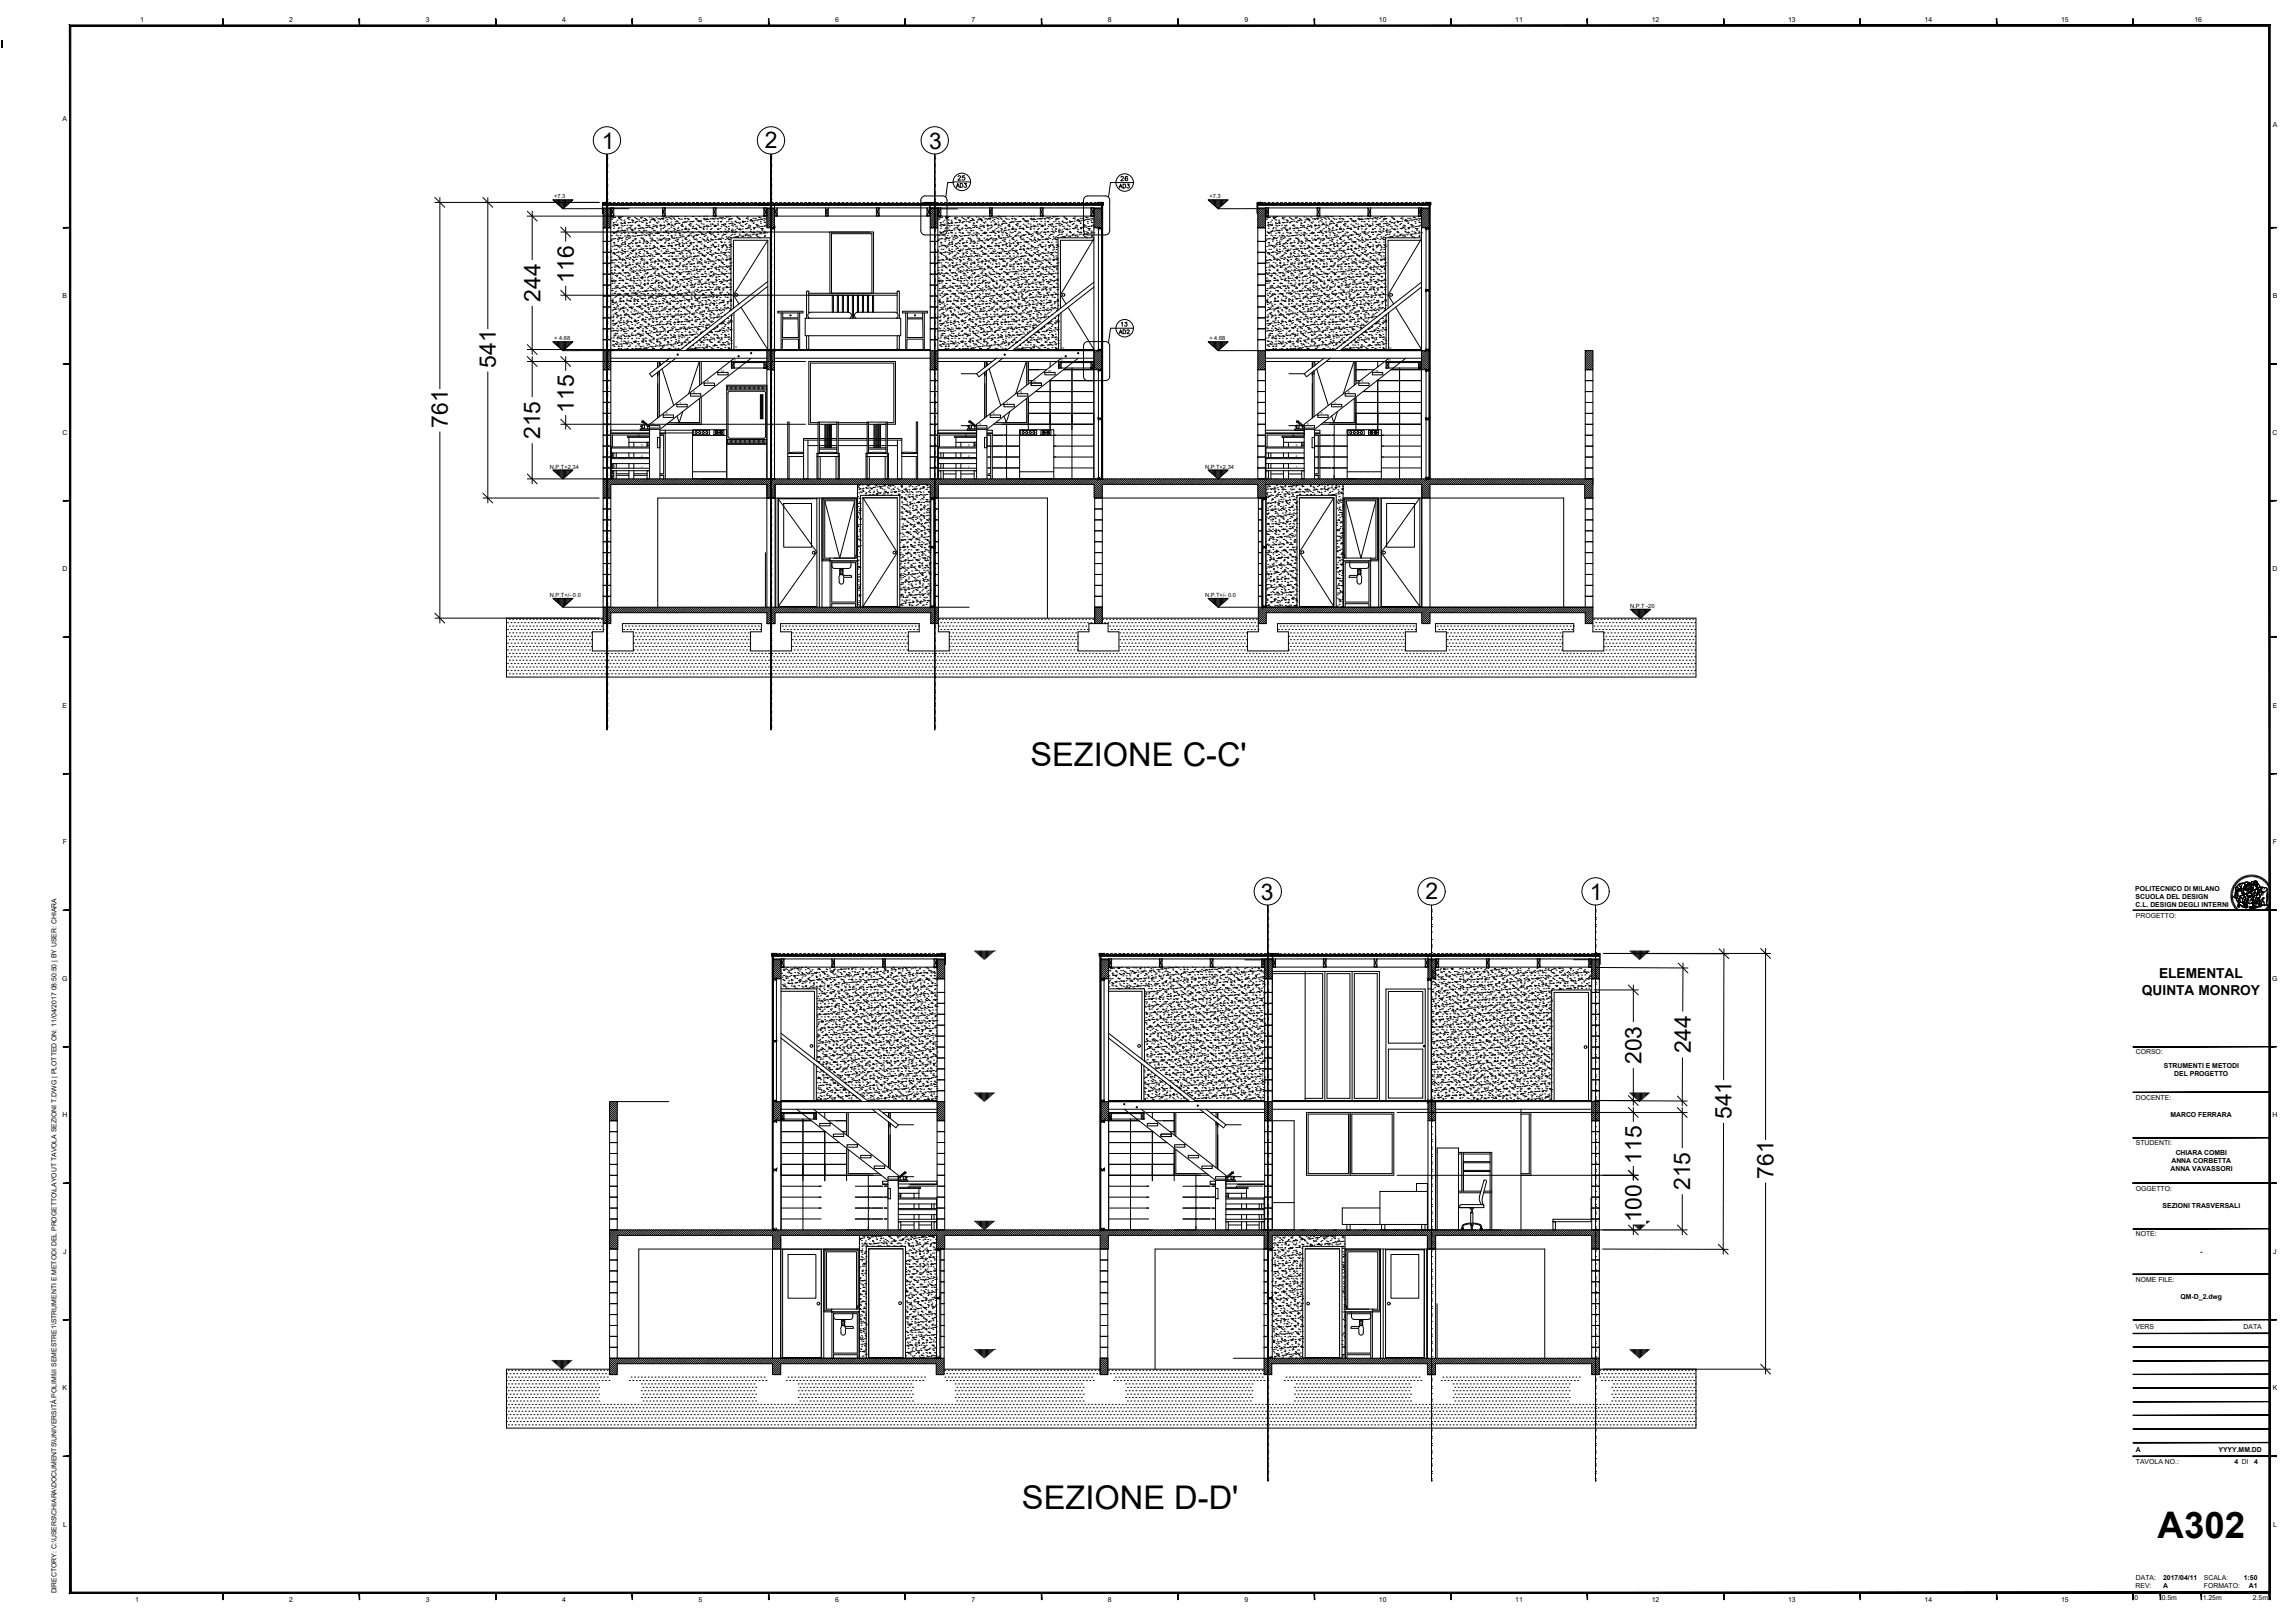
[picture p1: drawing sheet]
<svg xmlns="http://www.w3.org/2000/svg" width="841mm" height="594mm" viewBox="0 0 841 594" stroke-linecap="round" stroke-linejoin="round" font-family="sans-serif">
<defs><g id="words">
<text font-size="13.4" x="790.7" y="563.2">A302</text>
<g font-size="12">
<text x="377.6" y="280.5">SEZIONE C-C'</text>
<text x="374.5" y="552.7">SEZIONE D-D'</text>
</g>
<g font-size="8.4">
<text x="220.5" y="54.4">1</text>
<text x="280.2" y="54.1">2</text>
<text x="340.5" y="54.7">3</text>
<text x="210.3" y="103.8" transform="rotate(-90 210.3 103.8)">116</text>
<text x="198" y="110.5" transform="rotate(-90 198 110.5)">244</text>
<text x="181.7" y="134.7" transform="rotate(-90 181.7 134.7)">541</text>
<text x="210.3" y="151.2" transform="rotate(-90 210.3 151.2)">115</text>
<text x="164.1" y="156.7" transform="rotate(-90 164.1 156.7)">761</text>
<text x="198" y="160.9" transform="rotate(-90 198 160.9)">215</text>
<text x="462" y="329.8">3</text>
<text x="522.4" y="329.2">2</text>
<text x="582.6" y="329.5">1</text>
<text x="601.5" y="389.7" transform="rotate(-90 601.5 389.7)">203</text>
<text x="619.6" y="385.8" transform="rotate(-90 619.6 385.8)">244</text>
<text x="634.6" y="409.9" transform="rotate(-90 634.6 409.9)">541</text>
<text x="601.5" y="426.2" transform="rotate(-90 601.5 426.2)">115</text>
<text x="650" y="431.8" transform="rotate(-90 650 431.8)">761</text>
<text x="619.4" y="435.9" transform="rotate(-90 619.4 435.9)">215</text>
<text x="601.5" y="447.7" transform="rotate(-90 601.5 447.7)">100</text>
</g>
<g font-size="5">
<text x="791.2" y="358.4">ELEMENTAL</text>
<text x="784.9" y="364.4">QUINTA MONROY</text>
</g>
<text font-size="4.9" x="350" y="67.4">25</text>
<g font-size="4.4">
<text x="409.6" y="67.4">26</text>
<text x="408.9" y="123.5">AD2</text>
<text x="409.6" y="120.6">13</text>
</g>
<g font-size="2.5">
<text x="51.3" y="8.2">1</text>
<text x="106" y="8.2">2</text>
<text x="156" y="8.2">3</text>
<text x="206" y="8.2">4</text>
<text x="256" y="8.2">5</text>
<text x="306" y="8.2">6</text>
<text x="356" y="8.2">7</text>
<text x="406" y="8.2">8</text>
<text x="456" y="8.2">9</text>
<text x="505.3" y="8.2">10</text>
<text x="555.3" y="8.2">11</text>
<text x="605.3" y="8.2">12</text>
<text x="655.3" y="8.2">13</text>
<text x="705.3" y="8.2">14</text>
<text x="755.3" y="8.2">15</text>
<text x="804.2" y="8.2">16</text>
<text x="23" y="44.3">A</text>
<text x="832.8" y="46.6">A</text>
<text x="23" y="109.3">B</text>
<text x="832.8" y="109.3">B</text>
<text x="22.9" y="159.3">C</text>
<text x="832.8" y="159.3">C</text>
<text x="22.9" y="209.3">D</text>
<text x="832.8" y="209.3">D</text>
<text x="23" y="259.3">E</text>
<text x="832.8" y="259.3">E</text>
<text x="23" y="309.3">F</text>
<text x="832.9" y="309.3">F</text>
<text x="782.5" y="326.3">POLITECNICO DI MILANO</text>
<text x="782.6" y="329.3">SCUOLA DEL DESIGN</text>
<text x="782.6" y="332.4">C.L. DESIGN DEGLI INTERNI</text>
<text x="782.7" y="336.2">PROGETTO:</text>
<text x="22.8" y="359.3">G</text>
<text x="832.7" y="359.3">G</text>
<text x="782.7" y="386.2">CORSO:</text>
<text x="793" y="391.1">STRUMENTI E METODI</text>
<text x="796.7" y="394.1">DEL PROGETTO</text>
<text x="782.7" y="402.8">DOCENTE:</text>
<text x="22.9" y="409.3">H</text>
<text x="795.4" y="409.3">MARCO FERRARA</text>
<text x="832.8" y="409.3">H</text>
<text x="782.7" y="419.5">STUDENTI:</text>
<text x="795.7" y="425.9">ANNA CORBETTA</text>
<text x="797.3" y="422.9">CHIARA COMBI</text>
<text x="795.4" y="429">ANNA VAVASSORI</text>
<text x="782.7" y="436.2">OGGETTO:</text>
<text x="792.5" y="442.6">SEZIONI TRASVERSALI</text>
<text x="782.7" y="452.8">NOTE:</text>
<text x="23.2" y="459.3">J</text>
<text x="806.2" y="459.3">-</text>
<text x="833.1" y="459.3">J</text>
<text x="782.7" y="469.5">NOME FILE:</text>
<text x="799.1" y="475.7">QM-D_2.dwg</text>
<text x="782.6" y="486.8">VERS</text>
<text x="822.2" y="486.8">DATA</text>
<text x="23" y="509.3">K</text>
<text x="832.8" y="509.3">K</text>
<text x="782.7" y="531.8">A</text>
<text x="813" y="531.8">YYYY.MM.DD</text>
<text x="782.7" y="536.3">TAVOLA NO.:</text>
<text x="818.9" y="536.3">4 DI</text>
<text x="826" y="536.3">4</text>
<text x="23.1" y="559.3">L</text>
<text x="833" y="559.3">L</text>
<text x="782.6" y="581.7">REV:</text>
<text x="782.7" y="578.8">DATA:</text>
<text x="792.7" y="581.8">A</text>
<text x="792.7" y="578.7">2017/04/11</text>
<text x="807.6" y="578.8">SCALA:</text>
<text x="807.6" y="581.8">FORMATO:</text>
<text x="822.2" y="578.7">1:50</text>
<text x="824.1" y="581.8">A1</text>
<text x="20.7" y="583.6" transform="rotate(-90 20.7 583.6)">DIRECTORY: C:\USERS\CHIARA\DOCUMENTS\UNIVERSITÀ POLIMI\II SEMESTRE1\STRUMENTI E METODI DEL PROGETTO\LAYOUT TAVOLA SEZIONI T.DWG | PLOTTED ON: 11/04/2017 08:50:50 | BY USER: CHIARA</text>
<text x="49.5" y="586.8">1</text>
<text x="106" y="586.8">2</text>
<text x="156" y="586.8">3</text>
<text x="206" y="586.8">4</text>
<text x="256" y="586.8">5</text>
<text x="306" y="586.8">6</text>
<text x="356" y="586.8">7</text>
<text x="406" y="586.8">8</text>
<text x="456" y="586.8">9</text>
<text x="505.3" y="586.8">10</text>
<text x="555.3" y="586.8">11</text>
<text x="605.3" y="586.8">12</text>
<text x="655.3" y="586.8">13</text>
<text x="705.3" y="586.8">14</text>
<text x="755.3" y="586.8">15</text>
<text x="782.2" y="585.9">0</text>
<text x="792.2" y="585.9">0.5m</text>
<text x="807.2" y="585.9">1.25m</text>
<text x="825.6" y="585.9">2.5m</text>
</g>
<g font-size="2.1">
<text x="203.1" y="72.6">+7.3</text>
<text x="443.2" y="72.6">+7.3</text>
<text x="203.1" y="124.6">+ 4.68</text>
<text x="443.2" y="124.6">+ 4.68</text>
<text x="201.5" y="171.6">N.P.T+2.34</text>
<text x="441.6" y="171.6">N.P.T+2.34</text>
<text x="201.5" y="218.6">N.P.T+/- 0.0</text>
<text x="441.6" y="218.6">N.P.T+/- 0.0</text>
<text x="597.4" y="222.6">N.P.T -20</text>
</g>
<g font-size="1">
<text x="269.1" y="127.6">12</text>
<text x="388.8" y="127.7">12</text>
<text x="508.9" y="127.8">12</text>
<text x="264.1" y="136.1">10</text>
<text x="268.7" y="132.1">11</text>
<text x="384" y="136.1">10</text>
<text x="388.6" y="132.1">11</text>
<text x="504" y="136.1">10</text>
<text x="508.7" y="132.1">11</text>
<text x="254.1" y="143.9">8</text>
<text x="259.1" y="140">9</text>
<text x="374" y="143.9">8</text>
<text x="379" y="140">9</text>
<text x="494" y="143.9">8</text>
<text x="499" y="140">9</text>
<text x="249.1" y="147.8">7</text>
<text x="369" y="147.8">7</text>
<text x="489" y="147.8">7</text>
<text x="239.1" y="155.6">5</text>
<text x="244.1" y="151.7">6</text>
<text x="359" y="155.6">5</text>
<text x="364" y="151.7">6</text>
<text x="479" y="155.6">5</text>
<text x="484" y="151.7">6</text>
<text x="235" y="167.3">2</text>
<text x="235" y="163.3">3</text>
<text x="354.8" y="167.3">2</text>
<text x="354.8" y="163.3">3</text>
<text x="474.9" y="167.3">2</text>
<text x="474.9" y="163.3">3</text>
<text x="235" y="171.2">1</text>
<text x="354.8" y="171.2">1</text>
<text x="474.9" y="171.2">1</text>
</g>
</g></defs>
<!-- layer: G-ANNO-LOGO -->
<g fill="none" stroke="#000" stroke-width=".37">
<path d="M817.5 328.1h.6M817.5 327.7h.7M817.5 327.3l.7 .1M817.5 327l.7 .1M817.6 326.6l.7 .2M817.7 326.3l.6 .1M817.8 325.9l.6 .2M817.9 325.6l.6 .2M818 325.3l.6 .2M818.1 324.9l.7 .3M818.1 328.4h-.6M818.2 328.7l-.7 .1"/>
<path d="M818.2 329l-.7 .1M818.3 329.3l-.7 .2M818.3 324.6l.6 .3M818.3 329.7l-.6 .1M818.4 330l-.7 .2M818.5 324.3l.6 .3M818.5 330.3l-.6 .2M818.6 330.6l-.6 .3M818.6 324l.6 .4M818.7 330.9l-.6 .3M818.8 323.7l.6 .4M818.9 331.2l-.6 .3"/>
<path d="M819 331.5l-.6 .3M819.1 323.4l.5 .4M819.1 326.9h.1M819.1 326.9l-.1 .8-.5 .7 .3 .3M819.2 331.8l-.6 .3M819.2 328.7l.3 .3M819.2 325.6l.2 .1M819.2 328.9l.3 .1M819.3 325.6l.1 .1M819.3 328.7h.1M819.3 328.7l-.1 .2M819.3 323.1l.5 .5"/>
<path d="M819.4 325.7v.4M819.4 325.7h.1M819.4 332l-.6 .4M819.4 326.1l-.3 .8M819.4 326.1l.1 .1M819.4 325l-.1 .6M819.5 327.1l-.3 1.6M819.5 327l-.2 1.7M819.5 322.9l.5 .4M819.5 329l.4 .1M819.5 329l.1 .1M819.5 326.2h.1"/>
<path d="M819.5 326.2l-.7 2.6 .4 .1M819.5 326.2h.3M819.6 332.3l-.6 .4M819.6 329.1h.1M819.6 329.1h.3M819.8 322.6l.4 .5M819.8 332.6l-.6 .4M819.8 326.2l.4 .1M819.8 326.2l-.3 .9M819.8 326.2l-.3 .8M819.8 326.2h.1M819.9 329.1h.2"/>
<path d="M819.9 329.1a.46 .46 0 0 0-.4 .4 .46 .46 0 0 0 .3 .5l.2-.2M820 328.7l-.1 .4M820 324.4l-.6 .6M820 328.7l.1 .4M820 324.5l-.6 .5M820 332.8l-.5 .5M820 324.5h.1M820 324.5l.1 .8 1.1 .3M820 329.8h.1M820 324.3v.2M820 328.5v.2M820 331.8l.2 .4"/>
<path d="M820 322.4l.5 .5M820 329.8l.1 .3M820 328.4l.1 .7M820.1 329.1l.4 .2M820.1 329.1h.1M820.1 328l-.1 .5M820.1 328l-.1 .4M820.2 330.2l.1 .6M820.2 330.2l.7 .3M820.2 330.2h.1M820.2 331.3l-.2 .5M820.2 333l-.5 .5"/>
<path d="M820.2 332.2h.1M820.2 326.3l-.2 .6 .1 1.1M820.2 326.3h.1M820.3 322.1l.4 .6M820.3 324.1l-.3 .2M820.3 330.8l-.1 .5M820.3 330.8h.1M820.4 330.9l2 1.1M820.4 333.3l-.4 .5M820.5 332.1l-.3 .1M820.5 329.3h.1M820.5 329.3l.2 .3"/>
<path d="M820.6 332l-.1 .1M820.6 321.9l.4 .6M820.7 329.6l.5 .5M820.7 329.6l-.7 .2M820.7 329.6h.1M820.7 333.5l-.4 .5M820.9 321.7l.3 .6M820.9 328.8h.1M820.9 328.8l-.4 .5M820.9 333.7l-.4 .5M821.1 328.6v.1M821.1 328.7l-.2 .1"/>
<path d="M821.1 328.7l.7 .6M821.1 328.7h.1M821.2 321.5l.3 .6M821.2 333.9l-.4 .5M821.2 325.6v.1M821.2 325.7l-.5 .3-1.3-.3M821.3 325.6l.1 .6M821.3 325.6l-.1 .1M821.3 324.9h.1M821.3 324.9v.7M821.4 326.2l-1.2 .1M821.4 326.2l.2 .5"/>
<path d="M821.4 326.2h.1M821.5 334l-.4 .6M821.5 321.3l.3 .6M821.5 326.6l.2 1.4M821.6 326.7l.4 .7M821.7 323.8l-.4 1.1M821.8 334.2l-.4 .6M821.8 321.2l.3 .6M821.8 329.9v.4M821.8 330.3l.2 .6M821.8 330.3h.1M821.8 330.3l-.9 .2"/>
<path d="M821.8 329.3h.1M821.9 329.3l-.1 .6M821.9 327.9l-.4 .1a.51 .51 0 0 0-.7 .1 .51 .51 0 0 0 .1 .7M821.9 327.9h.1M822 325.5h.1M822 325.5l.2 .6a1.03 1.03 0 0 0 .7 1.4M822 327.4l-.1 .5M822 323.5l-1.3 .1-.4 .5M822 323.5h.1M822 330.9l.1 .1M822 330.9h.1M822 323.5a.81 .81 0 0 0-1 .3 .81 .81 0 0 0 .1 1.1h.2"/>
<path d="M822 323.5l.4 .1M822 334.4l-.3 .6M822.1 331l.1 .3M822.1 321l.3 .7M822.2 331.3h.1M822.2 331.3v.1M822.2 325l-.2 .5M822.3 325.4h.1M822.3 325.4l-.3 .1M822.3 325.4v.2M822.3 325.6l.8 .4M822.3 334.5l-.2 .6"/>
<path d="M822.4 328.6h.1a.44 .44 0 0 1 .5 .3 .44 .44 0 0 1-.3 .6l-.1 .1M822.4 328.6l-.5 .7M822.4 323.6l.3 .3M822.4 323.6h.1M822.4 332h.1M822.4 327.6l-.1 .4-.4-.1M822.4 327.6h.1M822.4 331.1l.3 .4M822.4 331.1l-.2 .2M822.4 331.1h.1M822.5 320.9l.2 .6M822.5 332l.4 .3"/>
<path d="M822.5 332l.1 .1M822.5 323.4l-.1 .2M822.5 331l.2 .4M822.5 331h.1M822.5 331l.3 .3M822.5 323.4h.1M822.6 327.5l-.2 .1M822.6 327.5h.1M822.6 324.6l-.4 .4M822.6 324.6h.1M822.6 329.6l-.3 .8 .5 .3M822.6 329.6h.1"/>
<path d="M822.6 329.6l.4 .2M822.6 334.6l-.2 .6M822.7 323.9l-.1 .7M822.7 323.9l.3 .2M822.7 331.4v.1M822.7 323.9h.1M822.8 330.7h.1M822.8 330.7l.3 .4M822.8 331.3l.1 .1M822.8 331.3h.1M822.8 320.8l.2 .6M822.9 327.5l-.3 .1"/>
<path d="M822.9 327.5h.1M822.9 323.2l-.4 .2M822.9 327.5l.6 .2M823 334.7l-.3 .7M823 325.4v.5M823 325.1l-.7 .3M823 325.1h.1M823 325.1l.3 .2M823 329.8h.1M823 329.8l.3 1M823 325.9h.1M823.1 331.1l-.4-.2 .2 .5"/>
<path d="M823.1 325.9v.1M823.1 331.1h.1M823.1 324.8l-.2 .2M823.1 324.8h.1M823.1 324.8v.2M823.1 325l-.1 .1M823.1 328.4l-.7 .2M823.1 320.7l.2 .6M823.2 325.3l-.2 .1M823.2 325.3l.2 .1M823.2 324.5h.1M823.2 324.5l-.6 .1"/>
<path d="M823.2 324.5l-.1 .3M823.2 324.5l.2 .1M823.2 325.5h.1M823.3 334.8l-.2 .7M823.3 325.3h.1M823.3 328h.1M823.3 328l.7 .6M823.3 324.1h-.3M823.3 327.6l.2 .1M823.3 330.8l.1 .3M823.4 325.4h.5l-.4 .6-.4-.1M823.4 325.4h.1"/>
<path d="M823.4 324.6l.2 .1M823.4 325.4l-.1 .1M823.4 324.6h.1M823.4 331.1l.1 .3M823.4 328.5l.2 .9M823.5 323.1l-.6 .1M823.5 323.1l.5 .1M823.5 327.7l.1 .3M823.5 327.7h.1M823.5 327.5l.1 .5M823.5 331.5l-.3 .4-.6 .2M823.5 327.7l.4 .7"/>
<path d="M823.5 320.6l.1 .7M823.5 331.4v.1M823.5 330.3l.8 .7M823.5 331.5a.71 .71 0 0 1-.1 1 .71 .71 0 0 1-1-.1l-1.1-.6a.45 .45 0 0 0-.5-.2 .45 .45 0 0 0-.3 .4h.1M823.5 327.4v.3M823.5 324l-.2 .1M823.6 329.4h.1M823.6 329.4l-.6 .4M823.6 334.9l-.2 .7M823.6 328h.1M823.6 328l.1 .1M823.7 324.4l.1 .1"/>
<path d="M823.7 324.5l-.1 .2M823.7 328l.2 .2M823.7 328.1l.2 .1M823.8 324.5h.1M823.8 324l.2 .1M823.8 326.3l-.5 1.3M823.8 329.7l-.6 .8M823.8 329.7l-.3 .6 .8 .7M823.8 329.7h.1M823.8 326.3l.2 .2M823.8 326.3l-.4 .6-.1 .7M823.8 329.7v1"/>
<path d="M823.8 323.7l-.3 .3M823.8 320.5l.2 .7M823.8 323.7h.1M823.8 323.7l.2 .1M823.9 326.1l-.1 .2M823.9 326.1h.1M823.9 328.2v.2M823.9 324.1h-.1M823.9 323.7h.1M823.9 323.6l.1 .2M823.9 328.2v.3M823.9 324.4l-.1 .1"/>
<path d="M823.9 324.4h.1M823.9 335l-.1 .6M823.9 328.3l.1 .2M823.9 328.3l.6 .4M823.9 323.7l.1 .1M823.9 328.4h.1M823.9 328.4l.1 .3M823.9 328.4l.1 .2M823.9 328.4v.1M823.9 329.1l-.1 .6M824 328.5l.5 .2M824 323.2l.3 .2"/>
<path d="M824 323.8l.2 .1M824 325.7l-.2 .6M824 328.7v.1M824 325.7l-.1 .3M824 326.5l.5 .1M824 328.8l-.2 .9M824 328.8l-.4 .6M824 328.8h.1M824 327l.9 .2M824 327l-.5 .7M824.1 327l-.6 .5M824.1 327l.6 .1"/>
<path d="M824.1 325.2l-.1 .5M824.2 325.2l-.2 .5M824.2 324.2l.1 .1M824.2 320.5l.1 .7M824.2 323.9l-.3 .5M824.2 323.9h.1M824.2 335l-.1 .7M824.3 325l-.1 .2M824.3 332.5l1.1 .4M824.3 332.2h.1M824.3 325l-.2 .2M824.3 332.2v.3"/>
<path d="M824.3 332.2l1.1 .4M824.3 324.3l.4 .2M824.3 331h.1M824.3 323.4l.1 .4M824.4 328.2l-.5 .1M824.4 323.8l-.2 .1M824.5 328.1l-.1 .1M824.5 326.6h.1M824.5 320.4l.1 .7M824.5 335v.7M824.6 325l.1 1M824.6 325l.6 .1"/>
<path d="M824.6 324.9l-.3 .1M824.6 328.1l-.7 .3M824.6 328.1h-.1M824.6 324.1l-.4 .1M824.6 324.1l.4 .1M824.6 324h.1M824.6 328.1l-.2 .1M824.6 325.9l.6 .1M824.6 326.5h.1M824.6 328.5l.1 .1M824.6 328.6l-.1 .1M824.6 329.4l-.3 1.6"/>
<path d="M824.7 326v.2M824.7 326l-.1 .5M824.7 327.1l.2 .1M824.7 326.2l-.2 .4M824.7 326.2l-.2 .4-.5-.1M824.7 327.1l-.6-.1-.6 .4M824.7 324.5h.3M824.7 324.9h-.1M824.7 324.9l.6 .4M824.7 328.2h.1M824.7 325.3h.1M824.7 324.9l.7 .4"/>
<path d="M824.7 324.9l-.4 .1M824.7 328.4l.1 .1M824.7 328.6h-.1M824.8 328.5l-.1 .1M824.8 325.2v.1M824.9 323.7l.6 .6M824.9 323.7l-.3 .3M824.9 323.6h.1M824.9 323.6v.1M824.9 325.2l-.2 .1M824.9 335.1l-.1 .6M824.9 320.4v.7"/>
<path d="M824.9 327.9l-.3 .2M824.9 327.9l.2 .1M824.9 327.2l.5 .5M824.9 323.2v.4M824.9 327.2h.1M824.9 324.1l.1 .1M825 324l-.1 .1M825 324l.2 .4M825 324.2h.1M825 324.2v.1M825 326.5v.7M825 327.2l.4 .5"/>
<path d="M825 329.3l.1 .2M825.1 328l-.3 .5M825.1 329.5l.2 .1M825.1 325.1l.1 .4M825.2 325.1v.1M825.2 324.4l-.2 .1M825.2 335.1v.6M825.2 324.4h.1M825.2 325.9v.1M825.2 325.2l.1 .1M825.2 326l.1 .2M825.3 320.4l-.1 .7"/>
<path d="M825.3 322.9l-.4 .3M825.3 325.3v.2M825.3 325.3h.1M825.3 325.6h-.2M825.3 326.2l-.7 .3M825.3 325.4l.1 .2M825.3 326.2l-.3 .3-1.2-.2M825.3 326.2l.1 .1M825.3 326.2h.1M825.3 330.8l-1 .2M825.3 325.5l.1 .1M825.3 325.3l.2 .1"/>
<path d="M825.4 327.7l-.3 .3M825.4 330.8h.1M825.4 330.8l.1 .7M825.4 330.8v.1M825.4 327.7l-.5 .2M825.4 325.6v.2M825.4 325.8l-.1 .4M825.4 325.8l-.2 .1M825.4 325.6l-.2 .4M825.4 326.3h.1M825.4 332.7h.1M825.4 332.7v.2"/>
<path d="M825.4 332.8v.1M825.4 325.3l.1 .1M825.4 332.6v.3M825.5 325.4h.1M825.5 324.3l-.3 .1M825.5 332h.1M825.5 324.3l.1-.1 .1 .4-.2 .8M825.5 324.3h.1M825.5 332l-1.2 .2M825.5 329.5l-.2 .1M825.5 325.4v.1M825.5 329.2v.2"/>
<path d="M825.5 329.5h.1M825.5 329.5l-.1 .4 .2-.2M825.5 322.9h-.2M825.5 326.3h-.1M825.5 328.8h.1M825.5 328.8l-.2 .5h-.3M825.5 325.5v.1M825.5 329.4v.1M825.5 325.6l.1 .2M825.5 331.5h.1M825.5 335.1l.1 .6M825.5 331.5v.5"/>
<path d="M825.5 332l-.1 .3 .1-.3M825.5 323.8l.2 .4M825.6 325.8v.2M825.6 325.8l.6 .2M825.6 326.2l-.1 .1M825.6 325.8l.1 .2M825.6 320.4v.7M825.6 326v.2M825.6 324.2l.1 .7-.2 .5M825.6 324.2l-.1 .1M825.6 325.8h.1M825.6 329.7h.1"/>
<path d="M825.6 329.7l-.2 1.1M825.7 329.1l-.2 .3M825.7 326.8l-.2 1.4M825.7 326l.4 .3M825.8 331.3l-.3 .7M825.8 328l-.4 .4v.4M825.8 335l.1 .7M825.9 328.6l-.4 .2M825.9 328.6h.1M825.9 328.6l-.3 1.1M825.9 326.9l-.4 .9M825.9 330.9l-.4 .6"/>
<path d="M825.9 330.9l.1 1-.2-.6M825.9 330.9h.1M825.9 330.9l.2 1.3-.3-.9M826 331.9l1.5 .1M826 320.5l-.1 .6M826 322.9l-.3 .7 .1 .8 .3-.5M826 322.9h.1M826 322.9l.4-.3 .7 .3 .1 .7M826 322.9h-.5M826.1 323.9l.2-.6 .5-.2 .3 .6-.3 .4M826.1 323.9h.1M826.1 323.9l.2 .4"/>
<path d="M826.1 323.9l.2 .3M826.1 326.2l.1 .3M826.2 328.2l-.3 .4M826.2 326.5l.5 .7M826.2 335l.1 .7M826.2 326.5h.1M826.2 326v.5M826.2 326.5v.2M826.2 326.7h.1M826.2 326.7l.1 .3M826.2 323.6l.3 .1M826.2 328h.1"/>
<path d="M826.3 328l-.1 .2M826.3 327l-.2 .5 .1 .5M826.3 324.1h.1M826.3 320.5l-.1 .7M826.3 323.7h.1M826.3 327h.1M826.3 327l.4 .2M826.4 324h.1M826.4 330.9l.2 .2M826.5 334.9l.1 .7M826.5 325.7l-.3 .3M826.5 330.6l-.1 .3"/>
<path d="M826.7 320.6l-.2 .6M826.7 323.8l.2 .1M826.7 329.1h.1M826.7 329.1v.6M826.7 329.7l-.2 .9M826.7 329v.7M826.7 327.2l.4 .2M826.7 328.9l-.7 1.1v.9M826.7 328.9v.1M826.8 323.8l-.1 .1M826.8 328.9l-.1 .2M826.8 324.1l-.5 .2"/>
<path d="M826.8 324.1v.7M826.8 324.1h.1M826.8 334.9l.2 .6M826.8 324.7v.1M826.9 324.7h.1M826.9 324.7l-.1 .1M826.9 324.6l-.1 .1M826.9 324.6v.1M826.9 325.6l-.4 .1M826.9 324.6h.1M827 324.6l.3 .7M827 327.1h.1"/>
<path d="M827 320.7l-.1 .6M827 325.5h.1M827 325.6h.2M827 325.6h-.1M827 325.5v.1M827.1 327.9l-.9 .1M827.1 327.9l-.4 1M827.1 327.9h.1M827.1 324l-.2 .6M827.1 334.8l.2 .6M827.2 327.1h-.3M827.2 325.6h.1"/>
<path d="M827.2 324h-.1M827.2 323.7v.3M827.2 325.6l.8 .2M827.2 325.6l-.7 .2-.4 .4M827.2 323.7h.1M827.2 323.7l.8 .7M827.2 327.4h-.1M827.3 325.6l.7 .2M827.3 325.6l.5 .2 .1 .5M827.3 325.6h.1M827.3 325.3h.1M827.3 325.3l-.3 .2"/>
<path d="M827.4 320.8l-.2 .6M827.4 334.7l.3 .6M827.4 332l-1.1-.2-2 .4M827.4 332l-2 .6M827.5 332l-.1 .3-2 .6M827.5 332l-2.1 .7M827.5 325.3h-.2M827.5 328.8h.1M827.5 328.8l-.8 .2M827.5 328.8l-.7 .1M827.5 328.8l-.5 1.4 .2 .8-.6 .1M827.6 327.2l-.5 .7"/>
<path d="M827.6 327.2h.1M827.6 327.2l-.3 .3-.6-.3M827.7 327.1l-.1 .1M827.7 320.9l-.2 .6M827.7 334.6l.3 .6M827.8 327l-.1 .1M827.8 326.7l-.1 .4M827.8 325.8l.5 .4M827.8 326.9v.1M827.8 327l-.7 .4M827.8 324.5l.3 .2M827.8 330.3h.1"/>
<path d="M827.8 326.9h.1M827.8 326.9l.2 .1-.1 1.8M827.9 326.3h.1M827.9 326.4l-.6 .4 .2-.9-.6-.2-.5 .3-.2 .5M827.9 328.8h-.4M827.9 328.8h.1M827.9 328.8l-.1 .4a1.83 1.83 0 0 0-.1 2.1l.2 .1M827.9 330.2l-.1 .2 .3 .2M828 330.2l-.2 .1M828 325.8l.2 .5-.4 .7M828 324.4l.1 .3M828 321l-.2 .6"/>
<path d="M828 334.4l.3 .6M828 325.8l.2 .1M828.1 330.8l-.2 .5a.42 .42 0 0 0-.2 .5 .42 .42 0 0 0 .5 .3 .42 .42 0 0 0 .3-.5v-.1M828.1 324.7l.3 .3M828.1 324.7h.1M828.2 329.9l-.2 .3M828.2 329.9v.1M828.2 330l-.1 .8M828.2 325.9h.1M828.2 330h.1M828.3 326.2l-.6 .9M828.3 326.2l.9 .7"/>
<path d="M828.3 334.3l.3 .6M828.3 327.7l.1 .6M828.4 321.1l-.3 .7M828.4 325l-.9 .3M828.4 325h.5M828.5 331.5h2.5M828.6 334.1l.3 .6M828.7 321.3l-.3 .6M828.8 326.9l-.9 .1M828.8 331.1l.6 .4M828.9 334l.4 .5M828.9 325h.1"/>
<path d="M828.9 325l-.7 .9M829 321.5l-.3 .6M829 325l-1.7 .3M829.2 333.8l.3 .5M829.2 329.9l.8 .9M829.2 326.9l-1 1.7-.4 1.7M829.2 326.9h.1M829.3 325a.93 .93 0 0 0-.5 1 .93 .93 0 0 0 .9 .8M829.3 325l.5 .1a.62 .62 0 0 1 .8 .1 .62 .62 0 0 1 .1 .8M829.3 325h-.4M829.3 325l.6 .2a.56 .56 0 0 1 .8 .1 .56 .56 0 0 1-.2 .8l-.8 .7M829.3 321.7l-.4 .5"/>
<path d="M829.3 328.9l-.8 2.6M829.3 328.9h.1M829.3 328.9l-1.1 1M829.4 333.6l.4 .5M829.5 326.9l-.3 1.1M829.6 330.4l.1 .7 .5 .4M829.6 321.9l-.4 .5M829.7 333.4l.4 .5M829.7 326.8h.1M829.7 326.8l-.5 .1M829.8 328.8l-.5 .1M829.8 325.4l-.2 .3"/>
<path d="M829.9 322.1l-.4 .5M829.9 333.2l.5 .5M830.1 332.9l.5 .5M830.2 322.3l-.5 .5M830.2 331.5h.1M830.4 332.7l.5 .4M830.4 322.5l-.4 .5M830.6 332.4l.5 .5M830.6 327.1l.1 3.3M830.7 326l.3 1.9-.3 2.7 .3 .9M830.7 322.8l-.5 .5M830.7 326l.3 2-.3 2.4"/>
<path d="M830.7 330.4l.3 1.1M830.8 332.2l.5 .4M830.9 323.1l-.5 .4M831 331.9l.5 .4M831.1 331.6l.6 .4M831.1 323.3l-.5 .5M831.3 331.4l.6 .3M831.3 323.6l-.5 .4M831.4 331.1l.6 .3M831.6 323.9l-.6 .4M831.6 330.8l.6 .2M831.7 330.5l.6 .2"/>
<path d="M831.7 324.2l-.6 .4M831.8 330.2l.6 .2M831.9 329.8l.6 .2M831.9 324.5l-.6 .4M832 329.5l.6 .2M832 329.2l.7 .1M832.1 328.9l.6 .1M832.1 324.9l-.6 .2M832.1 328.6h.7M832.1 328.3h.7M832.2 325.2l-.6 .2M832.3 325.5l-.6 .2"/>
<path d="M832.4 325.9l-.6 .2M832.5 326.2l-.6 .2M832.6 326.5l-.6 .2M832.7 326.9l-.7 .1M832.7 327.3h-.6M832.8 327.6l-.7 .1M832.8 328h-.7"/>
</g>
<!-- layer: G-ANNO-TTLB -->
<g fill="#fff" stroke="#fff" stroke-width=".37">
<path d="M806.7 333.4l30.7 4.3-5.7-4.3zM806.7 333.4l30.7 4.3h-30.7z"/>
<path d="M831.7 318.9h5.7l-5.7 14.5zM837.4 318.9l-5.7 14.5 5.7 4.3z"/>
</g>
<path d="M806.7 333.4h25v-14.5h5.7v18.8h-30.7z" fill="none" stroke="#fff" stroke-width=".37"/>
<g fill="#000" stroke="#000" stroke-width=".37">
<path d="M.7 14.9l.1 2.5zM.7 14.9l.1 2.5z"/>
<path d="M25.4 9.1l.5 574v-573.5zM25.4 9.1l.5 574-.5 .5zM25.9 583.1l-.5 .5 806-.5zM25.4 583.6l806-.5 .5 .5zM831.4 9.6v573.5l.5 .5zM831.9 9.1v574.5l-.5-574zM25.9 9.6h805.5l.5-.5zM25.4 9.1h806.5l-806 .5z"/>
<path d="M81.6 6.9l.2 2.5zM81.6 6.9l.2 2.5z"/>
<path d="M131.6 6.9l.2 2.5zM131.6 6.9l.2 2.5z"/>
<path d="M181.6 6.9l.2 2.5zM181.6 6.9l.2 2.5z"/>
<path d="M231.6 6.9l.2 2.5zM231.6 6.9l.2 2.5z"/>
<path d="M281.6 6.9l.2 2.5zM281.6 6.9l.2 2.5z"/>
<path d="M331.6 6.9l.2 2.5zM331.6 6.9l.2 2.5z"/>
<path d="M381.6 6.9l.2 2.5zM381.6 6.9l.2 2.5z"/>
<path d="M431.6 6.9l.2 2.5zM431.6 6.9l.2 2.5z"/>
<path d="M481.6 6.9l.2 2.5zM481.6 6.9l.2 2.5z"/>
<path d="M531.6 6.9l.2 2.5zM531.6 6.9l.2 2.5z"/>
<path d="M581.6 6.9l.2 2.5zM581.6 6.9l.2 2.5z"/>
<path d="M631.6 6.9l.2 2.5zM631.6 6.9l.2 2.5z"/>
<path d="M681.6 6.9l.2 2.5zM681.6 6.9l.2 2.5z"/>
<path d="M731.6 6.9l.2 2.5zM731.6 6.9l.2 2.5z"/>
<path d="M781.6 6.9l.2 2.5zM781.6 6.9l.2 2.5z"/>
<path d="M23.2 83.5l2.5-.2zM23.2 83.3h2.5z"/>
<path d="M831.7 83.5l2.5-.2zM831.7 83.3h2.5z"/>
<path d="M23.2 133.5l2.5-.2zM23.2 133.3h2.5z"/>
<path d="M831.7 133.5l2.5-.2zM831.7 133.3h2.5z"/>
<path d="M23.2 183.5l2.5-.2zM23.2 183.3h2.5z"/>
<path d="M831.7 183.5l2.5-.2zM831.7 183.3h2.5z"/>
<path d="M23.2 233.5l2.5-.2zM23.2 233.3h2.5z"/>
<path d="M831.7 233.5l2.5-.2zM831.7 233.3h2.5z"/>
<path d="M23.2 283.5l2.5-.2zM23.2 283.3h2.5z"/>
<path d="M831.7 283.5l2.5-.2zM831.7 283.3h2.5z"/>
<path d="M23.2 333.5h2.5v-.2zM23.2 333.3h2.5l-2.5 .2z"/>
<path d="M781.7 333.5h50v-.2zM781.7 333.3h50l-50 .2z"/>
<path d="M831.7 333.5h2.5v-.2zM831.7 333.3h2.5l-2.5 .2z"/>
<path d="M23.2 383.5l2.5-.2zM23.2 383.3h2.5z"/>
<path d="M781.7 383.5l50-.2zM781.7 383.3h50z"/>
<path d="M831.7 383.5l2.5-.2zM831.7 383.3h2.5z"/>
<path d="M781.7 416.6h50zM781.7 416.8l50-.2z"/>
<path d="M781.7 400.1l50-.1zM781.7 400h50z"/>
<path d="M781.7 416.8l50-.2zM781.7 416.6h50z"/>
<path d="M23.2 433.5l2.5-.2zM23.2 433.3h2.5z"/>
<path d="M781.7 433.3h50zM781.7 433.5l50-.2z"/>
<path d="M781.7 433.3h50zM781.7 433.5l50-.2z"/>
<path d="M781.7 433.3h50zM781.7 433.5l50-.2z"/>
<path d="M781.7 433.3h50zM781.7 433.5l50-.2z"/>
<path d="M831.7 433.5l2.5-.2zM831.7 433.3h2.5z"/>
<path d="M781.7 450h50zM781.7 450.1l50-.1z"/>
<path d="M781.7 466.6h50zM781.7 466.8l50-.2z"/>
<path d="M781.7 466.6h50zM781.7 466.8l50-.2z"/>
<path d="M23.2 483.5l2.5-.2zM23.2 483.3h2.5z"/>
<path d="M781.7 498.3h50zM781.7 498.4l50-.1z"/>
<path d="M781.7 493.3h50zM781.7 493.4l50-.1z"/>
<path d="M781.7 488.3h50zM781.7 488.4l50-.1z"/>
<path d="M781.7 483.3h50zM781.7 483.5l50-.2z"/>
<path d="M831.7 483.5l2.5-.2zM831.7 483.3h2.5z"/>
<path d="M831.7 483.5l2.5-.2zM831.7 483.3h2.5z"/>
<path d="M781.7 518.3h50zM781.7 518.4l50-.1z"/>
<path d="M781.7 513.3h50zM781.7 513.4l50-.1z"/>
<path d="M781.7 508.3h50zM781.7 508.4l50-.1z"/>
<path d="M781.7 503.3h50zM781.7 503.4l50-.1z"/>
<path d="M23.2 533.5l2.5-.2zM23.2 533.3h2.5z"/>
<path d="M781.7 533.3h50zM781.7 533.5l50-.2z"/>
<path d="M781.7 533.3h50zM781.7 533.5l50-.2z"/>
<path d="M781.7 528.3h50zM781.7 528.4l50-.1z"/>
<path d="M781.7 523.3h50zM781.7 523.4l50-.1z"/>
<path d="M831.7 533.5l2.5-.2zM831.7 533.3h2.5z"/>
<path d="M831.7 533.5l2.5-.2zM831.7 533.3h2.5z"/>
<path d="M831.7 533.5l2.5-.2zM831.7 533.3h2.5z"/>
<path d="M831.7 533.5l2.5-.2zM831.7 533.3h2.5z"/>
<path d="M81.6 583.4l.2 2.5zM81.6 583.4l.2 2.5z"/>
<path d="M131.6 583.4l.2 2.5zM131.6 583.4l.2 2.5z"/>
<path d="M181.6 583.4l.2 2.5zM181.6 583.4l.2 2.5z"/>
<path d="M231.6 583.4l.2 2.5zM231.6 583.4l.2 2.5z"/>
<path d="M281.6 583.4l.2 2.5zM281.6 583.4l.2 2.5z"/>
<path d="M331.6 583.4l.2 2.5zM331.6 583.4l.2 2.5z"/>
<path d="M381.6 583.4l.2 2.5zM381.6 583.4l.2 2.5z"/>
<path d="M431.6 583.4l.2 2.5zM431.6 583.4l.2 2.5z"/>
<path d="M481.6 583.4l.2 2.5zM481.6 583.4l.2 2.5z"/>
<path d="M531.6 583.4l.2 2.5zM531.6 583.4l.2 2.5z"/>
<path d="M581.6 583.4l.2 2.5zM581.6 583.4l.2 2.5z"/>
<path d="M631.6 583.4l.2 2.5zM631.6 583.4l.2 2.5z"/>
<path d="M681.6 583.4l.2 2.5zM681.6 583.4l.2 2.5z"/>
<path d="M717.2 583.3h60zM717.2 583.5l60-.2z"/>
<path d="M731.6 583.4l.2 2.5zM731.6 583.4l.2 2.5z"/>
<path d="M781.6 583.4l.2 2.5zM781.6 583.4l.2 2.5z"/>
<path d="M781.6 583.4l.2 2.5zM781.6 583.4l.2 2.5z"/>
<path d="M791.6 583.4l.2 2.5zM791.6 583.4l.2 2.5z"/>
<path d="M806.6 583.4l.2 2.5zM806.6 583.4l.2 2.5z"/>
<path d="M831.5 583.4l.4 2.5v-2.5zM831.5 583.4l.4 2.5h-.4z"/>
</g>
<!-- layer: A-SECT-MCUT -->
<g fill="none" stroke="#000" stroke-width=".37">
<path d="M221 76.4h2.8v7h-2.8zM223.9 76.2v2.8M223.9 76.2h1M223.9 79h1M223.9 76.2l1 2.8M224.9 76.2v2.8M224.9 76.2l-1 2.8M242.8 76.2v2.8M242.8 76.2h1M242.8 79h1M242.8 76.2l1 2.8M243.8 76.2v2.8"/>
<path d="M243.8 76.2l-1 2.8M261.4 76.2v2.8M261.4 76.2h1M261.4 79h1M261.4 76.2l1 2.8M262.4 76.2v2.8M262.4 76.2l-1 2.8M279.9 76.2v2.8M279.9 76.2h1M279.9 79h1M279.9 76.2l1 2.8M280.9 76.2v2.8"/>
<path d="M280.9 76.2l-1 2.8M281 76.4h2.8v7h-2.8zM283.8 78.9h1M283.8 78.9v-2.8l1 2.8M283.8 78.9l1-2.8v2.8M302.5 78.9h1M302.5 78.9l1-2.8v2.8M302.5 78.9v-2.8l1 2.8M321.2 76.1h1M321.2 78.9h1M321.2 76.1v2.8M321.2 76.1l1 2.8"/>
<path d="M322.2 76.1v2.8M322.2 76.1l-1 2.8M339.7 78.9h1M339.7 78.9l1-2.8v2.8M339.7 78.9v-2.8l1 2.8M340.9 76.4h2.8v7h-2.8zM343.8 76.2h1M343.8 79h1M343.8 76.2v2.8M343.8 76.2l1 2.8M344.8 76.2v2.8M344.8 76.2l-1 2.8"/>
<path d="M362.6 76.2h1M362.6 79h1M362.6 76.2v2.8M362.6 76.2l1 2.8M363.6 76.2v2.8M363.6 76.2l-1 2.8M381.2 76.2h1M381.2 79h1M381.2 76.2v2.8M381.2 76.2l1 2.8M382.2 76.2v2.8M382.2 76.2l-1 2.8"/>
<path d="M399.8 76.2h1M399.8 79h1M399.8 76.2v2.8M399.8 76.2l1 2.8M400.8 76.2v2.8M400.8 76.2l-1 2.8M400.9 76.4h2.8v7h-2.8zM460.9 76.4h2.8v7h-2.8zM463.8 76.2v2.8M463.8 76.2h1M463.8 79h1M463.8 76.2l1 2.8"/>
<path d="M464.8 76.2v2.8M464.8 76.2l-1 2.8M482.7 76.2h1M482.7 79h1M482.7 76.2v2.8M482.7 76.2l1 2.8M483.7 76.2v2.8M483.7 76.2l-1 2.8M501.3 79h1M501.3 79l1-2.8v2.8M501.3 79v-2.8l1 2.8M519.8 76.2h1"/>
<path d="M519.8 79h1M519.8 76.2v2.8M519.8 76.2l1 2.8M520.8 76.2v2.8M520.8 76.2l-1 2.8M520.9 76.4h2.8v7h-2.8zM221 92.4h2.8v4h-2.8zM221 96.4h2.8v4h-2.8zM221 88.4h2.8v4h-2.8zM221 83.4h2.8v5h-2.8zM340.9 92.4h2.8v4h-2.8zM340.9 96.4h2.8v4h-2.8z"/>
<path d="M340.9 88.4h2.8v4h-2.8zM340.9 83.4h2.8v5h-2.8zM460.9 92.4h2.8v4h-2.8zM460.9 96.4h2.8v4h-2.8zM460.9 88.4h2.8v4h-2.8zM460.9 83.4h2.8v5h-2.8zM221 116.4h2.8v4h-2.8zM221 112.4h2.8v4h-2.8zM221 108.4h2.8v4h-2.8zM221 104.4h2.8v4h-2.8zM221 100.4h2.8v4h-2.8zM340.9 116.4h2.8v4h-2.8z"/>
<path d="M340.9 112.4h2.8v4h-2.8zM340.9 108.4h2.8v4h-2.8zM340.9 104.4h2.8v4h-2.8zM340.9 100.4h2.8v4h-2.8zM460.9 116.4h2.8v4h-2.8zM460.9 112.4h2.8v4h-2.8zM460.9 108.4h2.8v4h-2.8zM460.9 104.4h2.8v4h-2.8zM460.9 100.4h2.8v4h-2.8zM221 139.4h2.8v4h-2.8zM221 135.4h2.8v4h-2.8zM221 120.4h2.8v4h-2.8z"/>
<path d="M221 124.4h2.8v4h-2.8zM221 128.4h2.8v7h-2.8zM281 128.4h2.8v7h-2.8zM340.9 139.4h2.8v4h-2.8zM340.9 135.4h2.8v4h-2.8zM340.9 120.4h2.8v4h-2.8zM340.9 124.4h2.8v4h-2.8zM340.9 128.4h2.8v7h-2.8zM400.9 128.4h2.8v7h-2.8zM460.9 139.4h2.8v4h-2.8zM460.9 135.4h2.8v4h-2.8zM460.9 120.4h2.8v4h-2.8z"/>
<path d="M460.9 124.4h2.8v4h-2.8zM460.9 128.4h2.8v7h-2.8zM520.9 128.4h2.8v7h-2.8zM580.9 135.4h2.8v4h-2.8zM580.9 139.4h2.8v4h-2.8zM580.9 128.4h2.8v7h-2.8zM221 159.4h2.8v4h-2.8zM221 155.4h2.8v4h-2.8zM221 151.4h2.8v4h-2.8zM221 147.4h2.8v4h-2.8zM221 143.4h2.8v4h-2.8zM340.9 159.4h2.8v4h-2.8z"/>
<path d="M340.9 155.4h2.8v4h-2.8zM340.9 151.4h2.8v4h-2.8zM340.9 147.4h2.8v4h-2.8zM340.9 143.4h2.8v4h-2.8zM460.9 159.4h2.8v4h-2.8zM460.9 155.4h2.8v4h-2.8zM460.9 151.4h2.8v4h-2.8zM460.9 147.4h2.8v4h-2.8zM460.9 143.4h2.8v4h-2.8zM580.9 143.4h2.8v4h-2.8zM580.9 147.4h2.8v4h-2.8zM580.9 151.4h2.8v4h-2.8z"/>
<path d="M580.9 155.4h2.8v4h-2.8zM580.9 159.4h2.8v4h-2.8zM221 171.4h2.8v4h-2.8zM221 167.4h2.8v4h-2.8zM221 163.4h2.8v4h-2.8zM221 175.4h362.7v7h-3v-5h-56.7v5h-3v-5h-57.1v5h-3v-5h-56.9v5h-3v-5h-57.1v5h-3v-5h-56.9v5h-3v-5h-57.2v5h-2.8v-7h2.8M340.9 171.4h2.8v4h-2.8zM340.9 167.4h2.8v4h-2.8zM340.9 163.4h2.8v4h-2.8zM460.9 171.4h2.8v4h-2.8zM460.9 167.4h2.8v4h-2.8zM460.9 163.4h2.8v4h-2.8z"/>
<path d="M521 178.4v44M580.9 163.4h2.8v4h-2.8zM580.9 167.4h2.8v4h-2.8zM580.9 171.4h2.8v4h-2.8zM221 186.4h2.8v4h-2.8zM221 198.4h2.8v4h-2.8zM221 194.4h2.8v4h-2.8zM221 190.4h2.8v4h-2.8zM221 182.4h2.8v4h-2.8zM401.2 186.4h2.8v4h-2.8zM401.2 198.4h2.8v4h-2.8zM401.2 194.4h2.8v4h-2.8z"/>
<path d="M401.2 190.4h2.8v4h-2.8zM401.2 182.4h2.8v4h-2.8zM580.9 182.4h2.8v4h-2.8zM580.9 190.4h2.8v4h-2.8zM580.9 194.4h2.8v4h-2.8zM580.9 198.4h2.8v4h-2.8zM580.9 186.4h2.8v4h-2.8zM221 218.4h2.8v4h-2.8zM221 214.4h2.8v4h-2.8zM221 210.4h2.8v4h-2.8zM221 206.4h2.8v4h-2.8zM221 202.4h2.8v4h-2.8z"/>
<path d="M401.2 218.4h2.8v4h-2.8zM401.2 214.4h2.8v4h-2.8zM401.2 210.4h2.8v4h-2.8zM401.2 206.4h2.8v4h-2.8zM401.2 202.4h2.8v4h-2.8zM580.9 202.4h2.8v4h-2.8zM580.9 206.4h2.8v4h-2.8zM580.9 210.4h2.8v4h-2.8zM580.9 214.4h2.8v4h-2.8zM580.9 218.4h2.8v4h-2.8zM281 228.4h3v-4h57.1v4h2.8v-6h-122.9v6h2.8v-4h57.2v4h3M401.2 228.4v-6h2.8v6"/>
<path d="M401.2 222.4h2.8v6h-2.8zM580.9 222.4h2.8v6h-2.8v-4h-56.9v4h-3v-4h-57v4h-2.9v-6h119.9M283.4 351.5h2.8v7h-2.8zM286.3 351.2h1M286.3 354h1M286.3 351.2v2.8M286.3 351.2l1 2.8M287.3 351.2v2.8M287.3 351.2l-1 2.8M304.8 354h1M304.8 354v-2.8l1 2.8M304.8 354l1-2.8v2.8"/>
<path d="M323.5 351.2h.9M323.5 354h.9M323.5 351.2v2.8M323.5 351.2l.9 2.8M324.4 351.2v2.8M324.4 351.2l-.9 2.8M342.3 351.2h1M342.3 354h1M342.3 351.2v2.8M342.3 351.2l1 2.8M343.3 351.2l-1 2.8M343.3 351.2v2.8"/>
<path d="M343.4 351.5h2.8v7h-2.8zM343.4 358.5h2.8v5h-2.8zM403.4 351.5h2.8v7h-2.8zM406.4 351.2h.9M406.4 354h.9M406.4 351.2v2.8M406.4 351.2l.9 2.8M407.3 351.2v2.8M407.3 351.2l-.9 2.8M424.9 351.2h1M424.9 354h1M424.9 351.2v2.8"/>
<path d="M424.9 351.2l1 2.8M425.9 351.2v2.8M425.9 351.2l-1 2.8M443.5 351.2h1M443.5 354h1M443.5 351.2v2.8M443.5 351.2l1 2.8M444.5 351.2v2.8M444.5 351.2l-1 2.8M462.3 351.2h1M462.3 354h1M462.3 351.2v2.8"/>
<path d="M462.3 351.2l1 2.8M463.3 351.2v2.8M463.3 351.2l-1 2.8M463.4 351.5h2.8v7h-2.8zM463.4 358.5h2.8v5h-2.8zM466.4 354h1M466.4 354v-2.8l1 2.8M466.4 354l1-2.8v2.8M485 351.2h1M485 354h1M485 351.2v2.8M485 351.2l1 2.8"/>
<path d="M486 351.2v2.8M486 351.2l-1 2.8M503.6 354h1M503.6 354v-2.8l1 2.8M503.6 354l1-2.8v2.8M522.3 354h1M522.3 354l1-2.8v2.8M522.3 354v-2.8l1 2.8M523.3 351.5h2.8v7h-2.8zM526.2 351.2v2.8M526.2 351.2h1M526.2 354h1"/>
<path d="M526.2 351.2l1 2.8M527.2 351.2v2.8M527.2 351.2l-1 2.8M544.7 351.2v2.8M544.7 351.2h1M544.7 354h1M544.7 351.2l1 2.8M545.7 351.2v2.8M545.7 351.2l-1 2.8M563.3 351.2v2.8M563.3 351.2h1.1M563.3 354h1.1"/>
<path d="M563.3 351.2l1.1 2.8M564.4 351.2v2.8M564.4 351.2l-1.1 2.8M582.2 351.2v2.8M582.2 351.2h1M582.2 354h1M582.2 351.2l1 2.8M583.2 351.2v2.8M583.2 351.2l-1 2.8M583.3 351.5h2.8v7h-2.8zM583.3 358.5h2.8v5h-2.8zM343.4 367.5h2.8v4h-2.8z"/>
<path d="M343.4 379.5h2.8v4h-2.8zM343.4 375.5h2.8v4h-2.8zM343.4 371.5h2.8v4h-2.8zM343.4 363.5h2.8v4h-2.8zM463.4 367.5h2.8v4h-2.8zM463.4 379.5h2.8v4h-2.8zM463.4 375.5h2.8v4h-2.8zM463.4 371.5h2.8v4h-2.8zM463.4 363.5h2.8v4h-2.8zM583.3 367.5h2.8v4h-2.8zM583.3 379.5h2.8v4h-2.8zM583.3 375.5h2.8v4h-2.8z"/>
<path d="M583.3 371.5h2.8v4h-2.8zM583.3 363.5h2.8v4h-2.8zM343.4 395.5h2.8v4h-2.8zM343.4 391.5h2.8v4h-2.8zM343.4 387.5h2.8v4h-2.8zM343.4 383.5h2.8v4h-2.8zM343.4 399.5h2.8v4h-2.8zM463.4 395.5h2.8v4h-2.8zM463.4 391.5h2.8v4h-2.8zM463.4 387.5h2.8v4h-2.8zM463.4 383.5h2.8v4h-2.8zM463.4 399.5h2.8v4h-2.8z"/>
<path d="M583.3 395.5h2.8v4h-2.8zM583.3 391.5h2.8v4h-2.8zM583.3 387.5h2.8v4h-2.8zM583.3 383.5h2.8v4h-2.8zM583.3 399.5h2.8v4h-2.8zM223.4 410.5h2.8v4h-2.8zM223.4 414.5h2.8v4h-2.8zM223.4 418.5h2.8v4h-2.8zM223.4 403.5h2.8v7h-2.8zM283.4 403.5h2.8v7h-2.8zM343.4 414.5h2.8v4h-2.8zM343.4 418.5h2.8v4h-2.8z"/>
<path d="M343.4 410.5h2.8v4h-2.8zM343.4 403.5h2.8v7h-2.8zM403.4 403.5h2.8v7h-2.8zM463.4 414.5h2.8v4h-2.8zM463.4 418.5h2.8v4h-2.8zM463.4 410.5h2.8v4h-2.8zM463.4 403.5h2.8v7h-2.8zM523.3 403.5h2.8v7h-2.8zM583.3 414.5h2.8v4h-2.8zM583.3 418.5h2.8v4h-2.8zM583.3 410.5h2.8v4h-2.8zM583.3 403.5h2.8v7h-2.8z"/>
<path d="M223.4 422.5h2.8v4h-2.8zM223.4 426.5h2.8v4h-2.8zM223.4 430.5h2.8v4h-2.8zM223.4 434.5h2.8v4h-2.8zM223.4 438.5h2.8v4h-2.8zM343.4 438.5h2.8v4h-2.8zM343.4 434.5h2.8v4h-2.8zM343.4 430.5h2.8v4h-2.8zM343.4 426.5h2.8v4h-2.8zM343.4 422.5h2.8v4h-2.8zM463.4 438.5h2.8v4h-2.8zM463.4 434.5h2.8v4h-2.8z"/>
<path d="M463.4 430.5h2.8v4h-2.8zM463.4 426.5h2.8v4h-2.8zM463.4 422.5h2.8v4h-2.8zM583.3 438.5h2.8v4h-2.8zM583.3 434.5h2.8v4h-2.8zM583.3 430.5h2.8v4h-2.8zM583.3 426.5h2.8v4h-2.8zM583.3 422.5h2.8v4h-2.8zM223.4 457.5h2.8v4h-2.8zM223.4 442.5h2.8v4h-2.8zM223.4 446.5h2.8v4h-2.8zM286.1 453.5v44"/>
<path d="M343.4 446.5h2.8v4h-2.8zM343.4 442.5h2.8v4h-2.8zM403.2 457.5h2.8v4h-2.8zM463.4 446.5h2.8v4h-2.8zM463.4 442.5h2.8v4h-2.8zM583.3 457.5h2.8v4h-2.8zM583.3 446.5h2.8v4h-2.8zM583.3 442.5h2.8v4h-2.8zM583.3 450.5h2.8v7h-2.8v-5h-57.2v5h-3v-5h-56.9v5h-3v-5h-57v5h-3v-5h-57v5h-3v-5h-57.1v5h-3v-5h-56.7v5h-3v-7h362.7M223.4 465.5h2.8v4h-2.8zM223.4 469.5h2.8v4h-2.8zM223.4 473.5h2.8v4h-2.8z"/>
<path d="M223.4 477.5h2.8v4h-2.8zM223.4 461.5h2.8v4h-2.8zM403.2 461.5h2.8v4h-2.8zM403.2 477.5h2.8v4h-2.8zM403.2 473.5h2.8v4h-2.8zM403.2 469.5h2.8v4h-2.8zM403.2 465.5h2.8v4h-2.8zM583.3 461.5h2.8v4h-2.8zM583.3 477.5h2.8v4h-2.8zM583.3 473.5h2.8v4h-2.8zM583.3 469.5h2.8v4h-2.8zM583.3 465.5h2.8v4h-2.8z"/>
<path d="M223.4 481.5h2.8v4h-2.8zM223.4 485.5h2.8v4h-2.8zM223.4 489.5h2.8v4h-2.8zM223.4 493.5h2.8v4h-2.8zM226.1 497.5h119.9v6h-2.9v-4h-57v4h-3v-4h-56.9v4h-2.8v-6h2.8M403.2 493.5h2.8v4h-2.8zM403.2 489.5h2.8v4h-2.8zM403.2 485.5h2.8v4h-2.8zM403.2 481.5h2.8v4h-2.8zM403.2 497.5h2.8v6h-2.8zM583.3 493.5h2.8v4h-2.8zM583.3 489.5h2.8v4h-2.8z"/>
<path d="M583.3 485.5h2.8v4h-2.8zM583.3 481.5h2.8v4h-2.8zM403.2 503.5v-6h2.8v6M523.1 503.5h3v-4h57.2v4h2.8v-6h-122.9v6h2.8v-4h57.1v4h3"/>
</g>
<!-- layer: A-ELEV-MBE1 -->
<g fill="none" stroke="#000" stroke-width=".37">
<path d="M220.8 74.1h2v.2l-2-.1 .2 3.9h-.2zM221 76.2h182.7M222.1 74v1.1M223.8 76.4h6.6M223.9 76.2l-.1 3.1h1M223.9 79v.2h1v-.2M224.8 79.2v.1M224.9 79.2h17.9M242.2 74.5l.4 .2 .5-.2M242.2 74.4l-.5-.1a.82 .82 0 0 1-1.4 0h-.1a.82 .82 0 0 1-1.4 0l-.7 .4-.5-.2M242.2 74.4v.1M242.3 74.4l-.7-.1a.81 .81 0 0 1-1.3-.1l-.2 .1a.81 .81 0 0 1-1.3-.1l-.2 .1a.81 .81 0 0 1-1.3-.1l-.3 .1a.81 .81 0 0 1-1.2-.1l-.3 .1a.81 .81 0 0 1-1.2-.1l-.3 .1a.81 .81 0 0 1-1.3-.1l-.2 .1a.81 .81 0 0 1-1.3-.1l-.3 .1a.81 .81 0 0 1-1.2-.1l-.3 .1a.81 .81 0 0 1-1.2-.1l-.3 .1a.81 .81 0 0 1-1.3-.1l-.2 .1a.81 .81 0 0 1-1.3-.1l-.3 .1a.81 .81 0 0 1-1.2-.1l-.3 .1a.81 .81 0 0 1-1.2-.1l-.7 .3-.5-.1a.65 .65 0 0 0 1.2-.1h.1a.82 .82 0 0 0 1.4 0h.2a.82 .82 0 0 0 1.3 0h.2a.82 .82 0 0 0 1.3 0h.2a.82 .82 0 0 0 1.4 0h.1a.82 .82 0 0 0 1.4 0h.2a.82 .82 0 0 0 1.3 0h.2a.82 .82 0 0 0 1.3 0h.2a.82 .82 0 0 0 1.4 0h.1a.82 .82 0 0 0 1.4 0h.1a.82 .82 0 0 0 1.4 0l.3 .1"/>
<path d="M242.3 74.4h.7M242.8 79v.2h1v-.2M243 74.4l.1 .1M243 74.4l.7-.1a.81 .81 0 0 0 1.2-.1l.3 .1a.81 .81 0 0 0 1.2-.1l.7 .3 .5-.1M243.1 74.4l.5-.1a.82 .82 0 0 0 1.3 0h.2a.82 .82 0 0 0 1.3 0h.2a.82 .82 0 0 0 1.4 0h.1a.82 .82 0 0 0 1.4 0h.2a.82 .82 0 0 0 1.3 0h.2a.82 .82 0 0 0 1.3 0h.2a.82 .82 0 0 0 1.4 0l.3 .1M243.8 79.2h17.6M247.6 74.4l.6-.1a.81 .81 0 0 0 1.3-.1l.3 .1a.81 .81 0 0 0 1.2-.1l.3 .1a.81 .81 0 0 0 1.2-.1l.3 .1a.81 .81 0 0 0 1.3-.1l.3 .2M254.4 74.4l.4 .3 .5-.2M255.3 74.4l.5-.1a.82 .82 0 0 0 1.3 0h.2a.82 .82 0 0 0 1.3 0h.2a.82 .82 0 0 0 1.4 0h.1a.82 .82 0 0 0 1.4 0h.2a.82 .82 0 0 0 1.3 0h.2a.82 .82 0 0 0 1.3 0h.2a.82 .82 0 0 0 1.4 0h.1a.82 .82 0 0 0 1.4 0h.2a.82 .82 0 0 0 1.3 0h.2a.82 .82 0 0 0 1.3 0l.3 .1M261.4 79v.2h1v-.2M262.4 79.2h17.5M271.1 74.5l.5 .2 .5-.2"/>
<path d="M272 74.4l.5-.1a.82 .82 0 0 0 1.4 0h.1a.82 .82 0 0 0 1.4 0l.3 .1M275.7 74.5l.5 .2 .4-.2M275.8 74.4l-.1 .1M275.8 74.4l-.7-.1a.81 .81 0 0 1-1.2-.1l-.3 .1a.81 .81 0 0 1-1.2-.1l-.3 .1a.81 .81 0 0 1-1.3-.1l-.2 .1a.81 .81 0 0 1-1.3-.1l-.3 .1a.81 .81 0 0 1-1.2-.1l-.3 .1a.81 .81 0 0 1-1.2-.1l-.3 .1a.81 .81 0 0 1-1.3-.1l-.2 .1a.81 .81 0 0 1-1.3-.1l-.3 .1a.81 .81 0 0 1-1.2-.1l-.3 .1a.81 .81 0 0 1-1.2-.1l-.3 .1a.81 .81 0 0 1-1.3-.1l-.2 .1a.81 .81 0 0 1-1.3-.1l-.3 .1a.81 .81 0 0 1-1.2-.1l-.6 .3-.6-.1M275.8 74.4h.7M276.5 74.4l.1 .1M276.5 74.4l.7-.1a.81 .81 0 0 0 1.2-.1l.3 .1a.81 .81 0 0 0 1.3-.1l.2 .1a.81 .81 0 0 0 1.3-.1l.3 .1a.81 .81 0 0 0 1.2-.1l.3 .1a.82 .82 0 0 0 1.2-.1l.3 .1a.81 .81 0 0 0 1.3-.1l.2 .1a.81 .81 0 0 0 1.3-.1l.3 .1a.81 .81 0 0 0 1.2-.1l.3 .1a.81 .81 0 0 0 1.2-.1l.3 .1a.81 .81 0 0 0 1.3-.1l.2 .1a.81 .81 0 0 0 1.3-.1l.3 .1a.81 .81 0 0 0 1.2-.1l.3 .3M279.9 79v.2h1v-.2M280.9 76.2v3M280.9 78.3h.1M281 77.3v2h-1M283.8 78.9v.3h1v-.3"/>
<path d="M283.8 74.8v1.6M284.2 74.4l.5-.1a.82 .82 0 0 0 1.4 0h.1a.82 .82 0 0 0 1.4 0l.3 .1M284.3 74.4a.83 .83 0 0 1-1.3-.1h-.1a.82 .82 0 0 1-1.4 0h-.2a.82 .82 0 0 1-1.3 0h-.2a.82 .82 0 0 1-1.4 0h-.1a.82 .82 0 0 1-1.4 0l-.3 .1M284.8 79.2h17.7M287.9 74.5l.5 .2 .4-.2M288.8 74.4l.5-.1a.82 .82 0 0 0 1.3 0h.2a.82 .82 0 0 0 1.4 0h.1a.82 .82 0 0 0 1.4 0h.2a.82 .82 0 0 0 1.3 0l.3 .1M295.5 74.5l.5 .2 .4-.2M295.6 74.4h.8M296.4 74.4v.1M296.4 74.4l.6-.1a.81 .81 0 0 0 1.3-.1l.7 .4 1-.3a.81 .81 0 0 0 1.3-.1l.3 .1a.81 .81 0 0 0 1.2-.1l.3 .1a.81 .81 0 0 0 1.2-.1l.7 .4 .5-.2M296.4 74.4l.5-.1a.82 .82 0 0 0 1.4 0h.1a.82 .82 0 0 0 1.4 0l.1 .1a.82 .82 0 0 0 1.4-.1l.2 .1a.82 .82 0 0 0 1.3-.1l.2 .1a.82 .82 0 0 0 1.3-.1l.2 .1a.82 .82 0 0 0 1.4-.1l.1 .1a.82 .82 0 0 0 1.4-.1l.2 .1a.82 .82 0 0 0 1.3-.1l.2 .1a.83 .83 0 0 0 1.3-.1l.2 .1a.82 .82 0 0 0 1.4-.1l.1 .1a.82 .82 0 0 0 1.4-.1l.1 .1a.82 .82 0 0 0 1.4-.1l.2 .1a.82 .82 0 0 0 1.3-.1l.2 .1a.82 .82 0 0 0 1.4-.1l.1 .1a.82 .82 0 0 0 1.4-.1l.7 .4 .5-.2M302.5 78.9v.3h1v-.3"/>
<path d="M303.5 79.1h17.7M305.5 74.4l.6-.1a.81 .81 0 0 0 1.3-.1l.3 .1a.81 .81 0 0 0 1.2-.1l.8 .4 1-.3a.81 .81 0 0 0 1.3-.1l.2 .1a.81 .81 0 0 0 1.3-.1l.3 .1a.81 .81 0 0 0 1.2-.1l.3 .1a.81 .81 0 0 0 1.2-.1l.3 .1a.81 .81 0 0 0 1.3-.1l.2 .1a.81 .81 0 0 0 1.3-.1l.7 .4 1.1-.3a.81 .81 0 0 0 1.2-.1l.3 .1a.81 .81 0 0 0 1.2-.1l.3 .1a.81 .81 0 0 0 1.3-.1l.2 .1a.81 .81 0 0 0 1.3-.1l.2 .1a.81 .81 0 0 0 1.3-.1l.3 .1a.81 .81 0 0 0 1.2-.1l.6 .4 .6-.2M320.8 74.5l.4-.1a.82 .82 0 0 0 1.4-.1l.2 .1a.82 .82 0 0 0 1.3-.1l.2 .1a.82 .82 0 0 0 1.4-.1l.1 .1a.82 .82 0 0 0 1.4-.1l.3 .2M321.2 78.9v.3h1v-.3M322.2 79.1h17.5M327.5 74.5l.4 .2 .5-.2M328.4 74.5l.5-.1a.82 .82 0 0 0 1.3-.1l.2 .1a.83 .83 0 0 0 1.3 0h.2a.82 .82 0 0 0 1.4 0h.1a.82 .82 0 0 0 1.4 0l.3 .1M331.4 74.4h.6a.81 .81 0 0 0 1.3-.1l.2 .1a.81 .81 0 0 0 1.3-.1l.4 .1M338.6 74.3v-.2h4v.2h-3.9M339.7 74.5l-.5-.1a.82 .82 0 0 1-1.4 0h-.1a.82 .82 0 0 1-1.4 0l-.8 .3-.4-.2M339.7 78.9v.3h1v-.3M339.7 74.4h-.6a.81 .81 0 0 1-1.3-.1l-.2 .1a.81 .81 0 0 1-1.3-.1l-.6 .3-.5-.1"/>
<path d="M339.7 74.5h.9l-.5 .2-.4-.2M340.5 75.1v-.2l.2 .3M340.6 74.2v.9l-119.6 .1M340.7 74.2l.1 3.9M340.8 74.4a.65 .65 0 0 0 1.1-.1h.2a.82 .82 0 0 0 1.3 0h.2a.82 .82 0 0 0 1.4 0h.1a.82 .82 0 0 0 1.4 0h.1a.82 .82 0 0 0 1.4 0h.2a.82 .82 0 0 0 1.3 0l.3 .1M340.8 77.9h.1M340.8 77.9l-.2 .2M340.9 74.8v1.6M340.9 75.2h62.8M340.9 75.1h62.8M343.7 76.5h7.2M343.8 77.3l-.1 2h1"/>
<path d="M343.8 79v.2h1v-.2M344.7 79.2v.1M344.8 79.2h17.8M349.8 74.5l.5 .2 .5-.2M350.7 74.4l.5-.1a.82 .82 0 0 0 1.4 0h.1a.82 .82 0 0 0 1.4 0h.2a.82 .82 0 0 0 1.3 0h.2a.82 .82 0 0 0 1.3 0h.2a.82 .82 0 0 0 1.4 0h.1a.82 .82 0 0 0 1.4 0h.2a.82 .82 0 0 0 1.3 0l.3 .1M362 74.5l.5 .2 .4-.2M362.1 74.4l-.1 .1M362.1 74.4l-.7-.1a.81 .81 0 0 1-1.2-.1l-.3 .1a.81 .81 0 0 1-1.2-.1l-.3 .1a.81 .81 0 0 1-1.3-.1l-.2 .1a.81 .81 0 0 1-1.3-.1l-.2 .1a.81 .81 0 0 1-1.3-.1l-.3 .1a.81 .81 0 0 1-1.2-.1l-.3 .1a.81 .81 0 0 1-1.2-.1l-.3 .1a.81 .81 0 0 1-1.3-.1l-.2 .1a.81 .81 0 0 1-1.3-.1l-.3 .1a.81 .81 0 0 1-1.2-.1l-.3 .1a.81 .81 0 0 1-1.2-.1l-.3 .1a.81 .81 0 0 1-1.3-.1l-.2 .1a.81 .81 0 0 1-1.3-.1l-.6 .3-.5-.1M362.1 74.4h.8M362.6 79v.2h1v-.2M362.9 74.4v.1M362.9 74.4l.6-.1a.81 .81 0 0 0 1.3-.1l.2 .1a.81 .81 0 0 0 1.3-.1l.3 .1a.81 .81 0 0 0 1.2-.1l.3 .1a.81 .81 0 0 0 1.2-.1l.3 .1a.81 .81 0 0 0 1.3-.1l.2 .1a.81 .81 0 0 0 1.3-.1l.3 .1a.81 .81 0 0 0 1.2-.1l.3 .3"/>
<path d="M362.9 74.4l.5-.1a.82 .82 0 0 0 1.4 0h.1a.82 .82 0 0 0 1.4 0l.3 .1M363.6 79.2h17.6M366.6 74.5l.5 .2 .4-.2M367.5 74.4l.5-.1a.82 .82 0 0 0 1.3 0h.2a.82 .82 0 0 0 1.4 0h.1a.82 .82 0 0 0 1.4 0h.2a.82 .82 0 0 0 1.3 0l.3 .1M381.2 79v.2h1v-.2M382.2 79.2h17.6M383.4 74.5l.4 .2 .5-.2M383.4 74.4l-.5-.1a.82 .82 0 0 1-1.4 0h-.1a.82 .82 0 0 1-1.4 0h-.2a.82 .82 0 0 1-1.3 0h-.2a.82 .82 0 0 1-1.3 0h-.2a.82 .82 0 0 1-1.4 0l-.7 .4-.5-.2M384.3 74.4l.4-.1a.82 .82 0 0 0 1.4 0h.2a.82 .82 0 0 0 1.3 0h.2a.82 .82 0 0 0 1.4 0h.1a.82 .82 0 0 0 1.4 0h.1a.82 .82 0 0 0 1.4 0h.2a.82 .82 0 0 0 1.3 0h.2a.82 .82 0 0 0 1.3 0l.4 .1M395.5 74.5l.5 .2 .5-.2M395.6 74.4l-.1 .1M395.6 74.4l-.6-.1a.81 .81 0 0 1-1.3-.1l-.2 .1a.81 .81 0 0 1-1.3-.1l-.3 .1a.81 .81 0 0 1-1.2-.1l-.3 .1a.81 .81 0 0 1-1.2-.1l-.3 .1a.81 .81 0 0 1-1.3-.1l-.2 .1a.81 .81 0 0 1-1.3-.1l-.3 .1a.81 .81 0 0 1-1.2-.1l-.3 .1a.81 .81 0 0 1-1.2-.1l-.3 .1a.81 .81 0 0 1-1.3-.1l-.2 .1a.81 .81 0 0 1-1.3-.1l-.3 .1a.81 .81 0 0 1-1.2-.1l-.3 .1a.81 .81 0 0 1-1.2-.1l-.3 .1a.81 .81 0 0 1-1.3-.1l-.6 .3-.5-.1"/>
<path d="M395.6 74.4h.8M396.4 74.4l.1 .1M396.4 74.4l.6-.1a.81 .81 0 0 0 1.3-.1l.3 .1a.81 .81 0 0 0 1.2-.1l.3 .1a.81 .81 0 0 0 1.2-.1l.3 .1a.81 .81 0 0 0 1.3-.1l.6 .3 .5-.1a.65 .65 0 0 1-.6 .3 .65 .65 0 0 1-.5-.4h-.2a.82 .82 0 0 1-1.4 0h-.1a.82 .82 0 0 1-1.4 0h-.2a.82 .82 0 0 1-1.3 0h-.2a.82 .82 0 0 1-1.3 0l-.3 .1M399.8 79v.2h1v-.2M399.9 79.2v.1M400.8 77.3l.1 2h-1M400.8 76.2v3M400.9 79.3h.1M403.7 74.8v1.6M403.7 74.8v100.6h.4v-100.6h-183.1v.3h119.6M404.1 74.9h.1M404.2 74.9l.1 .2v-1h-2v.2l1.9-.1v.9"/>
<path d="M460.7 74.1h2l-.1 .2-1.9-.1 .2 3.9h-.2zM460.9 76.4v-1.6h63.2v100.6h-.3v-100.6l-.1 1.6M460.9 75.2h62.8M460.9 75.1h62.8M460.9 76.2h62.8M462 74v1.1M462.6 74.3h.1M463.8 77.3l-.1 2h1M463.8 79v.2h1v-.2M464.7 79.2v.1M464.8 79.2h17.9M476 74.5l.4 .2 .5-.2"/>
<path d="M476.9 74.4l.5-.1a.82 .82 0 0 0 1.3 0h.2a.82 .82 0 0 0 1.4 0h.1a.82 .82 0 0 0 1.4 0l.3 .1M482.1 74.5l.4 .2 .5-.2M482.2 74.4l-.1 .1M482.2 74.4l-.7-.1a.81 .81 0 0 1-1.2-.1l-.3 .1a.81 .81 0 0 1-1.3-.1l-.2 .1a.81 .81 0 0 1-1.3-.1l-.3 .1a.81 .81 0 0 1-1.2-.1l-.3 .1a.81 .81 0 0 1-1.2-.1l-.3 .1a.81 .81 0 0 1-1.3-.1l-.2 .1a.81 .81 0 0 1-1.3-.1l-.3 .1a.81 .81 0 0 1-1.2-.1l-.3 .1a.81 .81 0 0 1-1.2-.1l-.3 .1a.81 .81 0 0 1-1.3-.1l-.2 .1a.81 .81 0 0 1-1.3-.1l-.3 .1a.81 .81 0 0 1-1.2-.1l-.3 .1a.81 .81 0 0 1-1.2-.1l-.7 .3-.5-.1a.65 .65 0 0 0 1.2-.1h.1a.82 .82 0 0 0 1.4 0h.2a.82 .82 0 0 0 1.3 0h.2a.82 .82 0 0 0 1.3 0h.2a.82 .82 0 0 0 1.4 0h.1a.82 .82 0 0 0 1.4 0h.2a.82 .82 0 0 0 1.3 0h.2a.82 .82 0 0 0 1.3 0h.2a.82 .82 0 0 0 1.4 0h.1a.82 .82 0 0 0 1.4 0l.3 .1M482.2 74.4h.7M482.7 79v.2h1v-.2M482.9 74.4l.1 .1M482.9 74.4l.7-.1a.81 .81 0 0 0 1.2-.1l.3 .1a.81 .81 0 0 0 1.2-.1l.3 .1a.81 .81 0 0 0 1.3-.1l.2 .1a.81 .81 0 0 0 1.3-.1l.3 .1a.81 .81 0 0 0 1.2-.1l.3 .1a.81 .81 0 0 0 1.2-.1l.3 .1a.81 .81 0 0 0 1.3-.1l.3 .2M483 74.4l.5-.1a.82 .82 0 0 0 1.3 0h.2a.82 .82 0 0 0 1.3 0h.2a.82 .82 0 0 0 1.4 0h.1a.82 .82 0 0 0 1.4 0h.2a.82 .82 0 0 0 1.3 0h.2a.82 .82 0 0 0 1.3 0l.4 .1M483.7 79.2h17.6M492.7 74.5l.5 .2 .5-.2M493.7 74.4h.6"/>
<path d="M494.3 74.4v.1M500.4 74.4l-.6-.1a.81 .81 0 0 1-1.3-.1l-.2 .1a.81 .81 0 0 1-1.3-.1l-.3 .1a.81 .81 0 0 1-1.2-.1l-.6 .3-.5-.1M501.3 79v.2h1v-.2M502.3 79.2h17.5M509.5 74.5l.5 .2 .4-.2M509.5 74.4l-.5-.1a.82 .82 0 0 1-1.3 0h-.2a.82 .82 0 0 1-1.3 0h-.2a.82 .82 0 0 1-1.4 0h-.1a.82 .82 0 0 1-1.4 0h-.2a.82 .82 0 0 1-1.3 0h-.2a.82 .82 0 0 1-1.3 0h-.2a.82 .82 0 0 1-1.4 0h-.1a.82 .82 0 0 1-1.4 0h-.2a.82 .82 0 0 1-1.3 0l-.8 .4-.4-.2M510.4 74.4l.5-.1a.82 .82 0 0 0 1.4 0h.1a.82 .82 0 0 0 1.4 0h.1a.82 .82 0 0 0 1.4 0l.3 .1M515.6 74.5l.5 .2 .4-.2M515.7 74.4l-.1 .1M515.7 74.4l-.7-.1a.81 .81 0 0 1-1.2-.1l-.3 .1a.81 .81 0 0 1-1.2-.1l-.3 .1a.81 .81 0 0 1-1.3-.1l-.2 .1a.81 .81 0 0 1-1.3-.1l-.3 .1a.81 .81 0 0 1-1.2-.1l-.3 .1a.81 .81 0 0 1-1.2-.1l-.3 .1a.81 .81 0 0 1-1.3-.1l-.2 .1a.81 .81 0 0 1-1.3-.1l-.3 .1a.81 .81 0 0 1-1.2-.1l-.6 .3-.6-.1M515.7 74.4h.7M516.4 74.4l.1 .1"/>
<path d="M516.4 74.4l.7-.1a.81 .81 0 0 0 1.3-.1l.2 .1a.81 .81 0 0 0 1.3-.1l.2 .1a.81 .81 0 0 0 1.3-.1l.3 .1a.81 .81 0 0 0 1.2-.1l.6 .3 .6-.1a.64 .64 0 0 1-.6 .3 .64 .64 0 0 1-.6-.4h-.1a.82 .82 0 0 1-1.4 0h-.2a.82 .82 0 0 1-1.3 0h-.2a.82 .82 0 0 1-1.3 0h-.2a.82 .82 0 0 1-1.4 0l-.3 .1M519.8 79v.2h1v-.2M519.9 79.2v.1M520.8 77.3l.1 2h-1M520.8 76.2v3M520.9 79.3h.1M522.3 74.1h2v1h-.2l.2-.9-1.9 .1zM522.3 74.3h.1M304.7 85.6h14.8v21.8h-14.8zM400.9 88h-12.3v24.9M400.9 87.1h-13.2v26.5M400.9 83.4v92"/>
<path d="M402.5 83.5v44.8h1.2M403.7 83.5v44.8M520.9 88h-12.2v24.9M520.9 87.1h-13.1v26.5M520.9 83.4v92M522.6 83.5v44.8h1.1M523 83.5h.7v44.8M267.9 113.6v-26.5h14.4v41.3M268.1 115.2v13.2M268.8 112.9v-24.9h12.6v40M269 114.5v13.5M281.4 104.9l-30.2 23.5"/>
<path d="M281.4 103.1l-32.5 25.3M304.1 107.4v-22.4h16v22.4M387.9 115.2v13.2M388.8 114.5v13.5M400.9 105.1l-29.9 23.3M400.9 103.4l-32.1 25M508 115.2v13.2M508.9 114.5v13.5M520.9 105.1l-29.8 23.3M520.9 103.4l-32.1 25M223.8 132.4h20M223.8 131.2h57.2"/>
<path d="M241 132.4v2.2M241 136.3v16.8M241.6 132.4v1.7M241.6 135.9v16.7M245.3 131.2l-7.3 5.7 .9 1.1 8.7-6.8M246.1 132.4h21.4M248 129.9h.7M248.3 129.6v.6M249.4 128h-25.3v.4M251.7 128h89.2M256.4 132.4v8.7M257 132.4v8.2"/>
<path d="M263 136.4h3.8v.9h-3.8zM268 132.8h1v2h-1zM268 134.8h13M268 132.8h13M268 132.8l1 2M269 132.8l-1 2M269.1 131.2l-31.1 24.2v17h-14v-8.7h14M270.4 130.5h.6M270.7 130.2v.6M275 129.4h.6M275.2 131.2l-33.4 26.1M275.3 129v.7"/>
<path d="M279.9 132.8h1v2h-1zM279.9 132.8l1 2v-2l-1 2M280 134.8h.9l.1-.9v1zM281 132.4h-13v.4M283.8 131.2h57.1M340.9 128.4h-117.1M343.7 128.4h57.9M343.7 132.4h19.9M343.7 131.2h57.2M352.3 136.9h5.6M360.9 132.4v2.2M360.9 136.3v16.8"/>
<path d="M361.5 132.4v1.7M361.5 135.9v16.7M365.2 131.2l-7.3 5.7M365.9 132.4h21.5M367.4 131.2l-8.7 6.8-.8-1.1M367.9 129.9h.6M368.2 129.6v.6M369.3 128h-25.3v.4M371.5 128h29.4M376.2 132.4v8.7M377 139.4h-.2v1.2M380.8 135.4h-4v-3v7.2"/>
<path d="M382.9 136.4h3.8v.9h-3.8zM383.5 135.4h-6.7v4h1.6M384.8 139.4h8v4h-8zM384.8 132.4v2M387.9 132.8h1v2h-1zM387.9 134.8h13M387.9 132.8h13M387.9 132.8l1 2M387.9 128h13v.4h-13zM388.9 132.8l-1 2M388.9 131.2l-31 24.2v17h-14v-8.7h14M390.2 130.5h.6"/>
<path d="M390.5 130.2v.6M392.8 135.4h8v4h-8zM392.8 139.4h8v4h-8zM394.8 129.4h.6M395.1 131.2l-33.4 26.1M395.1 129v.7M399.8 132.8h1v2h-1zM399.8 132.8l1 2M399.9 134.8h.9l.1-.9v1zM400.8 132.8l-1 2M400.8 135.4h-8v-.6v.6h-3.1h3.1v4h-8v-.2l-.2 .2h.2v4h-5.3h5.3v4h-8v-1.9M400.9 132.4h-13v.4"/>
<path d="M463.7 128.4h58M463.7 132.4h20M463.7 131.2h57.2M472.3 136.9h5.6M480.9 132.4v2.2M480.9 136.3v16.8M481.5 132.4v1.7M481.5 135.9v16.7M485.2 131.2l-7.3 5.7M486 132.4h21.4M487.5 131.2l-8.7 6.8-.9-1.1M489.3 128h-25.3v.4"/>
<path d="M491.6 128h29.3M496.3 132.4v8.7M497.1 139.4h-.2v1.2M500.8 135.4h-3.9v-3v7.2M502.9 136.4h3.8v.9h-3.8zM503.6 135.4h-6.7v4h1.6M504.9 139.4h8v4h-8zM504.9 132.4v2M507.9 132.8h1v2h-1zM507.9 134.8h13M507.9 132.8h13M507.9 132.8l1 2"/>
<path d="M508 128h12.9v.4h-12.9zM508.9 132.8l-1 2M509 131.2l-31.1 24.2v17h-14v-8.7h14M512.9 135.4h8v4h-8zM512.9 139.4h8v4h-8zM515.2 131.2l-33.5 26.1M519.8 132.8h1v2h-1zM519.8 132.8l1 2M519.9 134.8h.9l.1-.9v1zM520.8 132.8l-1 2M520.9 135.4h-8v-.6v.6h-3.1h3.1v4h-8v-.2l-.3 .2h.3v4h-5.4h5.4v4h-8v-1.9M520.9 132.4h-13v.4"/>
<path d="M522.6 135.5h1.1M238 155.9h3.8v.9h-3.8zM238 159.8h-8v.4h8M238 157.3h3.8M241.8 157.3v18.1M241.8 159.3h1.4M241.8 159.4h1.4M243 152h3.8v.9h-3.8zM248 148.1h3.8v.9h-3.8zM253 144.2h3.8v.9h-3.8zM256.4 145.9v8.9h-11.4M257 145.5v9.9h-12.8"/>
<path d="M258 140.3h3.8v.9h-3.8zM299.8 154.8h-2.8v-21.8h30.6v21.8h-2.4M299.8 155.4h-3.4v-23h31.8v23h-3M307.2 154.8h10.6M307.2 155.4h10.6M343.7 158.6h14.2M343.7 158.7h10M344.3 159.3h9.4M352.2 155.9h5.7M354 159.3v.5M354.7 155.9h.5v.4h-.5zM355 155.9l1-.1v1h-1v-.5"/>
<path d="M355.1 154.4h.5l2.1 1.9h-.5M355.1 154.2h.5v.5h-.5zM355.2 156.8v.3M355.4 154.7l1.8 1.6M355.6 154.2l2.1 1.8M355.8 156.8v.3M357.2 156.3v.8M357.4 155.8h.5M357.9 157.1h-3.4v.5h3.4h-14.2M357.9 155.9h3.8v.9h-3.8zM357.9 159.8h-8.1v.4h8.1M357.9 157.3h3.8"/>
<path d="M361.7 159.3h1.3M361.7 159.4h1.3M361.7 157.6h1.9v1h-1.9M361.7 158.7h1.9M361.7 157.3v18.1M362.9 152h3.8v.9h-3.8zM364.1 155.4h4.8v4h-5.3M367.9 148.1h3.8v.9h-3.8zM372.9 144.2h3.8v.9h-3.8zM373.6 159.4h-4.7v4h4.7h-4.7v4h4.7h-4.7v4h4.7h-4.7v4M376.2 145.9v8.9h-11.4M376.8 147.4h8v4h-8z"/>
<path d="M376.8 151.4h8v4h-8zM376.8 157.4v-2h8v2v-2h8v20M376.8 146v9.4h-9.6M377.9 140.3h3.8v.9h-3.8zM384.8 143.4h8v4h-8zM384.8 147.4h8v4h-8zM384.8 151.4h8v4h-8zM386.2 159.4h14.6v16h-16M392.8 143.4h8v4h-8zM392.8 147.4h8v4h-8zM392.8 151.4h8v4h-8zM392.8 157.4v-2h8v4h-.2"/>
<path d="M463.7 158.7h10M464.3 159.3h9.4M472.3 155.9h5.6M474.1 159.3v.5M474.8 155.9h.5v.4h-.5zM475 155.9l1.1-.1v1h-1.1v-.5M475.2 154.4h.5l2.1 1.9h-.6M475.2 154.2h.5v.5h-.5zM475.3 156.8v.3M475.4 154.7l1.8 1.6M475.7 154.2l2.1 1.8M475.8 156.8v.3"/>
<path d="M477.2 156.3v.8M477.5 155.8h.4M477.9 157.1h-3.4v.5h3.4h-14.2v1h14.2M477.9 155.9h3.8v.9h-3.8zM477.9 159.8h-8.1v.4h8.1M477.9 157.3h3.8M481.7 159.3h1.4M481.7 159.4h1.4M481.7 157.6h2v1h-2M481.7 158.7h2M481.7 157.3v18.1M482.9 152h3.8v.9h-3.8z"/>
<path d="M484.1 155.4h4.8v4h-5.2M487.9 148.1h3.8v.9h-3.8zM492.9 144.2h3.8v.9h-3.8zM493.7 159.4h-4.8v4h4.8h-4.8v4h4.8h-4.8v4h4.8h-4.8v4M496.3 145.9v8.9h-11.4M496.9 147.4h8v4h-8zM496.9 151.4h8v4h-8zM496.9 157.4v-2h8v2v-2h8v20M496.9 146v9.4h-9.7M497.9 140.3h3.8v.9h-3.8zM504.9 143.4h8v4h-8zM504.9 147.4h8v4h-8z"/>
<path d="M504.9 151.4h8v4h-8zM506.2 159.4h14.7M512.9 143.4h8v4h-8zM512.9 147.4h8v4h-8zM512.9 151.4h8v4h-8zM512.9 157.4v-2h8v4h-.2M224 172.4h.9v3h-.9zM224 167.6h14M224 171.5h14M224 168h14M224 164.1h14M224 165.9h14"/>
<path d="M224 169.8h14M224.9 165.9v1.7M224.9 169.8v1.7M225.8 165.9v1.7M225.8 169.8v1.7M225.8 172.4v3M230.5 160.2v3.5M230.5 165.9v1.7M230.5 169.8v1.7M230.5 172.4v3M230.5 162h7.5M232.3 162v1.7"/>
<path d="M232.3 165.9v1.7M232.3 169.8v1.7M232.3 172.4v3M237.1 172.4h.9v3h-.9zM237.2 162h.1M237.2 162.6v.5M238 163.1h-.9v.5M238 162h-.9v.6h.9M240.9 160.2h.9v3.8h-.9zM257 175.4h8M281 177.4v5h3v-5M281 175.4h3"/>
<path d="M314.2 177.4v45M343.9 172.4h.9v3h-.9zM343.9 167.6h14M343.9 171.5h14M343.9 168h14M343.9 164.1h14M343.9 165.9h14M343.9 169.8h14M344.8 165.9v1.7M344.8 169.8v1.7M345.7 173.6h4.6M345.7 165.9v1.7"/>
<path d="M345.7 169.8v1.7M345.7 172.4v3M350.3 162h7.6M350.3 160.2v3.5M350.3 165.9v1.7M350.3 169.8v1.7M350.3 172.4v3M352.1 173.6h4.9M352.1 162v1.7M352.1 165.9v1.7M352.1 169.8v1.7M352.1 172.4v3"/>
<path d="M357 172.4h.9v3h-.9zM357 162h.1M357 162.6v.5M357.9 163.1h-1v.5M357.9 162h-1v.6h1M360.8 160.2h.9v3.8h-.9zM361.7 163.4h7.2M362 167.4h1M362 171.4h1M363.6 167.4h5.3M363.6 171.4h5.3M368.9 174.1v1.3h8"/>
<path d="M386.2 163.4h14.7M386.2 167.4h14.7M386.2 171.4h14.7M463.9 172.4h.9v3h-.9zM463.9 167.6h14M463.9 171.5h14M463.9 168h14M463.9 164.1h14M463.9 165.9h14M463.9 169.8h14M464.8 165.9v1.7M464.8 169.8v1.7"/>
<path d="M465.7 173.6h4.7M465.7 165.9v1.7M465.7 169.8v1.7M465.7 172.4v3M470.4 162h7.5M470.4 160.2v3.5M470.4 165.9v1.7M470.4 169.8v1.7M470.4 172.4v3M472.2 173.6h4.8M472.2 162v1.7M472.2 165.9v1.7"/>
<path d="M472.2 169.8v1.7M472.2 172.4v3M477 172.4h.9v3h-.9zM477.1 162h.1M477.1 162.6v.5M477.9 163.1h-.9v.5M477.9 162h-.9v.6h.9M480.8 160.2h.9v3.8h-.9zM481.7 163.4h7.2M482 167.4h1.1M482 171.4h1.1M483.7 167.4h5.2"/>
<path d="M483.7 171.4h5.2M488.9 174.1v1.3h8M492.2 177.4v45M506.2 163.4h14.7M506.2 167.4h14.7M506.2 171.4h14.7M281 182.4v40M284 182.4v40M284.3 182.4v40M285.1 182.6h14.2l.1 39.5h-14.2zM285.1 182.6h12.6M285.1 182.4v.2"/>
<path d="M285.2 182.7v39.7M287.2 184.4h10.2v16h-10.2zM299.3 182.4v.2M300.2 182.4v40M301.2 182.4v40M314.2 182.4h-73.2v40M316.2 182.3h12.6v39.8h-12.6zM316.2 182.3h12.6M340.9 186.4h.2M340.9 182.4v40M340.9 190.4h.2M340.9 194.4h.2"/>
<path d="M340.9 198.4h.2M341.1 182.4h.1M342.3 182.4v40M342.6 186.4h1.3M342.6 190.4h1.3M342.6 194.4h1.3M342.6 198.4h1.3M343.9 182.4v40h11.3M404 182.4h59.9v40M461.1 186.4h1.3M461.1 190.4h1.3M461.1 194.4h1.3"/>
<path d="M461.1 198.4h1.3M461.1 182.4v40M462.4 182.4v40M462.7 182.4v40M463.9 186.4h.1M463.9 190.4h.1M463.9 194.4h.1M463.9 198.4h.1M476.2 182.3h12.6v39.8h-12.6zM476.2 182.3h12.6M488.8 182.3v40.1M492.2 182.4h13v23h-13z"/>
<path d="M492.2 182.4h80.8v40M505.2 182.4v40M506.1 182.5h14.2v39.6h-14.2zM506.1 182.4v40M507.5 182.4v.1M508.1 184.4h10.2v16h-10.2zM521 182.4v39.9h-.7v-.2M524 182.4v40M280.5 202.4v20M304.1 204.4l.1 18M304.2 205.5h9.9v16.9M304.8 206.1h8.7v14.4h-8.7z"/>
<path d="M304.8 205.4v.1M307.5 211.8v1.3a.82 .82 0 0 0 .8 .8 .82 .82 0 0 0 .9-.8v-1.3M307.6 208.2l1.5 .1zM307.7 208.3h1.3M307.7 208.9h1.2v.6h-1.2zM307.7 209.9h1.2v.5h-1.2zM307.8 210.5l-.4 1.1M307.8 210.5h1M307.8 208.5v.4M307.8 209.5v.4M307.8 210.4v.1M308.8 210.5l.5 1.1"/>
<path d="M308.8 208.5v.4M308.8 209.5v.4M308.8 210.4v.1M309 210.8h2.8l.3 .4-.1 .3h-2.7M311.8 206.1v1.1a1 1 0 0 1-1 1h-5a1 1 0 0 1-1-1M311.8 205.4v.1M313.2 204.4v-21h-11v21h11.5v-1.1h.5v-20.9h-13v23h13M313.8 203.3v-20.5h-12.2v22.2h2.5M340.9 202.4h.2M340.9 206.4h.2M340.9 210.4h.2M340.9 214.4h.2"/>
<path d="M340.9 218.4h.2M342.6 202.4h1.3M342.6 206.4h1.3M342.6 210.4h1.3M342.6 214.4h1.3M342.6 218.4h1.3M461.1 202.4h1.3M461.1 206.4h1.3M461.1 210.4h1.3M461.1 214.4h1.3M461.1 218.4h1.3M463.9 202.4h.1"/>
<path d="M463.9 206.4h.1M463.9 210.4h.1M463.9 214.4h.1M463.9 218.4h.1M492.2 203.3h.5v1.1h11.5v-21h-11v21M492.6 203.3v-20.5h12.2v22.2h-2.5M493 206.1h8.7v14.4h-8.7zM494.6 206.1v1.1a1 1 0 0 0 1 1h5a1 1 0 0 0 1-1v-1.1M494.6 205.4v.1M497.3 211.8v1.3a.82 .82 0 0 0 .8 .8 .82 .82 0 0 0 .8-.8v-1.3M497.4 208.2l1.5 .1zM497.5 210.8h-2.9l-.2 .4 .1 .3h2.7"/>
<path d="M497.5 208.3h1.3M497.5 209.9h1.2v.5h-1.2zM497.5 208.9h1.2v.6h-1.2zM497.6 210.5l-.4 1.1M497.6 210.5h1M497.6 208.5v.4M497.6 209.5v.4M497.6 210.4v.1M498.6 210.5l.5 1.1M498.6 208.5v.4M498.6 209.5v.4M498.6 210.4v.1"/>
<path d="M501.6 205.4v.1M502.3 204.4v1M221 226.4h-35.4v21.6h435.9v-21.6h-37.7M304.8 222.4v-1.3h8.7v1.3M315.3 222.4v-41h14.4v41M316.2 222.1v.2h-.9M328.8 222.1v.2h.9M342.6 222.4v-40h41.2v44M343.9 226.4h57.3M404 226.4h57.1M463.8 222.4h57.2M475.3 222.4v-41h14.4v41"/>
<path d="M476.2 222.1v.3M492.4 222.4v-16.9h9.9v16.9M493 222.4v-1.3h8.7v1.3M282.8 349.2h2l-.1 .2-1.9-.1 .2 .9h-.2zM283.4 350.2h62.8M283.4 350.1h62.8M283.4 351.2h62.8M284.5 349.5l.5 .2 .4-.2M284.5 358.5v44.9h-1.1v-44.8h.7M284.7 349.4h.1M285.4 349.5l.5-.1a.82 .82 0 0 0 1.4 0h.1a.82 .82 0 0 0 1.4 0h.1a.82 .82 0 0 0 1.4 0l.3 .1M286.2 358.5v92"/>
<path d="M286.2 354.3h.1M286.3 354v.3h1v-.3M286.3 352.3l-.1 2h1M286.3 351.2v3.1M287.3 354.2h17.5M290.6 349.5l.5 .2 .4-.2M290.7 349.5h-.1M290.7 349.5l-.7-.1a.81 .81 0 0 1-1.2-.1l-.3 .1a.81 .81 0 0 1-1.2-.1l-.3 .1a.81 .81 0 0 1-1.3-.1l-.2 .1a.81 .81 0 0 1-1.3-.1l-.6 .3-.6-.2a.65 .65 0 0 0 .6 .4 .65 .65 0 0 0 .6-.4l.3 .1M290.7 349.5h.7M291.4 349.5h.1M291.4 349.5l.7-.1a.81 .81 0 0 0 1.3-.1l.2 .1a.81 .81 0 0 0 1.3-.1l.2 .1a.81 .81 0 0 0 1.3-.1l.3 .1a.81 .81 0 0 0 1.2-.1l.3 .1a.81 .81 0 0 0 1.2-.1l.3 .1a.81 .81 0 0 0 1.3-.1l.2 .1a.81 .81 0 0 0 1.3-.1l.3 .1a.81 .81 0 0 0 1.2-.1l.3 .1a.81 .81 0 0 0 1.2-.1l.3 .1a.81 .81 0 0 0 1.3-.1l.2 .1a.81 .81 0 0 0 1.3-.1l.3 .1a.81 .81 0 0 0 1.2-.1l.3 .1a.81 .81 0 0 0 1.2-.1l.7 .3 .5-.1M291.5 349.5l.5-.1a.82 .82 0 0 0 1.4 0h.1a.82 .82 0 0 0 1.4 0h.1a.82 .82 0 0 0 1.4 0h.2a.82 .82 0 0 0 1.3 0h.2a.82 .82 0 0 0 1.3 0h.2a.82 .82 0 0 0 1.4 0l.3 .1"/>
<path d="M301.3 349.5l.4 .2 .5-.2M302.2 349.5l.5-.1a.82 .82 0 0 0 1.3 0h.2a.82 .82 0 0 0 1.3 0h.2a.82 .82 0 0 0 1.4 0h.1a.82 .82 0 0 0 1.4 0h.2a.82 .82 0 0 0 1.3 0h.2a.82 .82 0 0 0 1.3 0l.8 .3 .5-.2M304.8 354v.3h1v-.3M305.8 354.2h17.7M312.8 349.5h.1M312.8 349.5l.6-.1a.81 .81 0 0 0 1.3-.1l.3 .1a.81 .81 0 0 0 1.2-.1l.3 .1a.81 .81 0 0 0 1.2-.1l.3 .1a.81 .81 0 0 0 1.3-.1l.2 .1a.81 .81 0 0 0 1.3-.1l.3 .1a.81 .81 0 0 0 1.2-.1l.3 .1a.81 .81 0 0 0 1.2-.1l.4 .2M312.9 349.5l.4-.1a.82 .82 0 0 0 1.4 0h.2a.82 .82 0 0 0 1.3 0h.2a.82 .82 0 0 0 1.3 0l.3 .1M318 349.5l.5 .2 .5-.2M319 349.5l.4-.1a.82 .82 0 0 0 1.4 0h.2a.82 .82 0 0 0 1.3 0h.2a.82 .82 0 0 0 1.3 0l.3 .1M323.5 354v.3h.9v-.3M324.1 349.5l.5 .2 .5-.2M324.2 349.5h-.1"/>
<path d="M324.2 349.5h.8M324.4 354.2h17.9M325 349.5h.1M325 349.5h.7M325 349.5l.5-.1a.82 .82 0 0 0 1.4 0h.1a.82 .82 0 0 0 1.4 0h.2a.82 .82 0 0 0 1.3 0h.2a.82 .82 0 0 0 1.4 0h.1a.82 .82 0 0 0 1.4 0h.1a.82 .82 0 0 0 1.4 0l.8 .3 .4-.2M325.7 349.5l.7 .1a.81 .81 0 0 1 1.2 0h.3a.81 .81 0 0 1 1.3 0h.2a.81 .81 0 0 1 1.3 0h.3a.81 .81 0 0 1 1.2 0h.3a.81 .81 0 0 1 1.2 0h.3a.81 .81 0 0 1 1.3 0h.2a.81 .81 0 0 1 1.3 0h.3a.81 .81 0 0 1 1.2 0h.3a.81 .81 0 0 1 1.2 0h.3a.81 .81 0 0 1 1.3 0h.2a.81 .81 0 0 1 1.3 0h.3a.81 .81 0 0 1 1.2 0h.3a.81 .81 0 0 1 1.2 0l.4-.1a.64 .64 0 0 1-.6 .3 .64 .64 0 0 1-.5-.4h-.2a.82 .82 0 0 1-1.4 0h-.1a.82 .82 0 0 1-1.4 0h-.2a.82 .82 0 0 1-1.3 0h-.2a.82 .82 0 0 1-1.3 0h-.2a.82 .82 0 0 1-1.4 0h-.1a.82 .82 0 0 1-1.4 0l-.3 .1M342.3 354v.3h1v-.3M343.3 352.3l.1 2h-1M344.4 349.2h2v4h-.2l.2-3.9-1.9 .1zM344.4 349.4h.1M345.2 349v1.2M346.2 351.5v-1.7h-63.2v100.6h.4v-100.6v1.7"/>
<path d="M402.9 350.1h.1M402.9 349.3v.8M403.4 349.8v100.6h-.4v-100.6h183.1v.3h-119.6M403.4 350.2h62.8M403.4 350.1h62.8M403.4 349.8v1.7M403.4 351.2h182.7M403.9 349.5l-.4 .1-.4-.2a.66 .66 0 0 0 1.2 0h.1a.82 .82 0 0 0 1.4 0h.2a.82 .82 0 0 0 1.3 0h.2a.82 .82 0 0 0 1.3 0h.2a.82 .82 0 0 0 1.4 0l.3 .1M403.9 349.5l.6-.1a.81 .81 0 0 0 1.3-.1l.3 .1a.81 .81 0 0 0 1.2-.1l.3 .1a.81 .81 0 0 0 1.2-.1l.3 .1a.81 .81 0 0 0 1.3-.1l.3 .2M404.6 358.5v44.9h-1.1l-.1-44.8M404.8 349.3l-2-.1v1l.2-.3M406.2 358.5v92"/>
<path d="M406.2 354.3h.1M406.3 352.3v2h1M406.3 352.3h.1M406.4 354v.3h.9v-.3M406.4 351.2v3.1M407.3 354.2h17.6M410.7 349.5l.4 .2 .5-.2M410.7 349.5h.8M411.5 349.5l.6-.1a.82 .82 0 0 0 1.3 0h.2a.82 .82 0 0 0 1.3 0h.2a.82 .82 0 0 0 1.4 0h.1a.82 .82 0 0 0 1.4 0h.1a.82 .82 0 0 0 1.4 0h.2a.82 .82 0 0 0 1.3 0h.2a.82 .82 0 0 0 1.4 0h.1a.82 .82 0 0 0 1.4 0h.1a.82 .82 0 0 0 1.4 0h.2a.82 .82 0 0 0 1.3 0l.3 .1M411.5 349.5l.7-.1a.81 .81 0 0 0 1.2-.1l.3 .1a.81 .81 0 0 0 1.2-.1l.3 .1a.81 .81 0 0 0 1.3-.1l.2 .1a.81 .81 0 0 0 1.3-.1l.3 .1a.81 .81 0 0 0 1.2-.1l.3 .1a.81 .81 0 0 0 1.2-.1l.3 .1a.81 .81 0 0 0 1.3-.1l.2 .1a.81 .81 0 0 0 1.3-.1l.2 .1a.81 .81 0 0 0 1.3-.1l.3 .1a.81 .81 0 0 0 1.2-.1l.3 .1a.81 .81 0 0 0 1.2-.1l.3 .1a.81 .81 0 0 0 1.3-.1l.2 .1a.81 .81 0 0 0 1.3-.1l.6 .3 .5-.1M424.9 354v.3h1v-.3M425.9 354.2h17.6"/>
<path d="M427.4 349.5l.5 .2 .4-.2M428.3 349.5l.5-.1a.82 .82 0 0 0 1.4 0h.1a.82 .82 0 0 0 1.4 0l.8 .3 .4-.2M432.8 349.5h.1M432.8 349.5l.7-.1a.81 .81 0 0 0 1.2-.1l.3 .1a.81 .81 0 0 0 1.3-.1l.2 .1a.81 .81 0 0 0 1.3-.1l.3 .1a.81 .81 0 0 0 1.2-.1l.3 .1a.81 .81 0 0 0 1.2-.1l.3 .1a.81 .81 0 0 0 1.3-.1l.2 .1a.81 .81 0 0 0 1.3-.1l.4 .2M432.9 349.5l.5-.1a.82 .82 0 0 0 1.3 0h.2a.82 .82 0 0 0 1.4 0h.1a.82 .82 0 0 0 1.4 0h.2a.82 .82 0 0 0 1.3 0h.2a.82 .82 0 0 0 1.3 0h.2a.82 .82 0 0 0 1.4 0h.1a.82 .82 0 0 0 1.4 0l.3 .1M443.5 354v.3h1v-.3M444.3 349.5l.3 .2 .5-.2M444.3 349.5h.7M444.5 354.2h17.8M445 349.5l.6-.1a.82 .82 0 0 0 1.3 0h.2a.82 .82 0 0 0 1.4 0h.1a.82 .82 0 0 0 1.4 0h.2a.82 .82 0 0 0 1.3 0h.2a.82 .82 0 0 0 1.3 0h.2a.82 .82 0 0 0 1.4 0h.1a.82 .82 0 0 0 1.4 0h.1a.82 .82 0 0 0 1.4 0h.2a.82 .82 0 0 0 1.3 0h.2a.82 .82 0 0 0 1.4 0l.7 .3 .5-.2M445 349.5l.7-.1a.81 .81 0 0 0 1.2-.1l.3 .1a.81 .81 0 0 0 1.3-.1l.2 .1a.81 .81 0 0 0 1.3-.1l.3 .1a.81 .81 0 0 0 1.2-.1l.4 .2M451.9 349.5l.6 .1a.81 .81 0 0 1 1.3 0h.3a.81 .81 0 0 1 1.2 0h.3a.81 .81 0 0 1 1.2 0h.3a.81 .81 0 0 1 1.3 0h.2a.81 .81 0 0 1 1.3 0h.3a.81 .81 0 0 1 1.2 0h.3a.81 .81 0 0 1 1.2 0h.3a.81 .81 0 0 1 1.3 0h.2a.81 .81 0 0 1 1.3 0l.4-.1"/>
<path d="M456.2 351.6h7.2M462.3 354v.3h1v-.3M463.3 352.3l.1 2h-1M464.6 349.3l3.9-.1v.2M466.2 349.8v1.7M466.3 353h.1M466.4 353l.1 .2M466.4 349.5a.64 .64 0 0 1-.6 .3 .64 .64 0 0 1-.6-.4h-.1a.82 .82 0 0 1-1.4 0h-.2a.82 .82 0 0 1-1.3 0l-.3 .1M466.4 354v.3h1v-.3M466.4 349.3v3.9M466.5 349.3v.9M466.6 350v.3"/>
<path d="M466.6 350h.1M467.4 354.2h17.6M468.4 349.3v.1M471.1 349.6l.5 .2 .4-.2M471.1 349.6l-.4-.1a.82 .82 0 0 1-1.4-.1l-.2 .1a.82 .82 0 0 1-1.3-.1l-.8 .4-.4-.2M485 354v.3h1v-.3M486 354.2h17.6M486.3 349.6l.5 .2 .5-.2M486.3 349.6l-.4-.1a.82 .82 0 0 1-1.4-.1l-.2 .1a.82 .82 0 0 1-1.3-.1l-.2 .1a.82 .82 0 0 1-1.3-.1l-.2 .1a.82 .82 0 0 1-1.4-.1l-.1 .1a.82 .82 0 0 1-1.4-.1l-.1 .1a.82 .82 0 0 1-1.4-.1l-.2 .1a.82 .82 0 0 1-1.3-.1l-.2 .1a.82 .82 0 0 1-1.3-.1l-.2 .1a.82 .82 0 0 1-1.4-.1l-.3 .2M487.2 349.5l-.4 .2-1-.3a.81 .81 0 0 1-1.3-.1l-.3 .1a.81 .81 0 0 1-1.2-.1l-.3 .1a.81 .81 0 0 1-1.2-.1l-.3 .1a.81 .81 0 0 1-1.3-.1l-.2 .1a.81 .81 0 0 1-1.3-.1l-.3 .1a.81 .81 0 0 1-1.2-.1l-.8 .4-1-.3a.81 .81 0 0 1-1.2-.1l-.3 .1a.81 .81 0 0 1-1.3-.1l-.2 .1a.81 .81 0 0 1-1.3-.1l-.3 .1a.81 .81 0 0 1-1.2-.1l-.3 .1a.81 .81 0 0 1-1.2-.1l-.6 .4-.7-.1M487.2 349.5l.6-.1a.81 .81 0 0 0 1.3-.1l.3 .1a.81 .81 0 0 0 1.2-.1l.6 .3 .5-.1M487.2 349.6h.7"/>
<path d="M487.9 349.6l.4 .2 .5-.2M488.8 349.6h.6M489.4 349.6l.4 .2 .5-.2M490.3 349.6h.6M490.9 349.6l.5 .2 .4-.2M491.7 349.5l.7-.1a.81 .81 0 0 0 1.3-.1l.3 .3h-.7M491.8 349.6h.6M492.4 349.6l.5 .2 .5-.2M494 349.6l.4 .2 .5-.2M494.9 349.6h.6M495.5 349.6l.4 .2 .5-.2M499.4 349.5l-.7 .1a.81 .81 0 0 0-1.2 0l-1.1-.2a.81 .81 0 0 1-1.2-.1l-.6 .3-.6-.1"/>
<path d="M499.4 349.5l.6-.1a.81 .81 0 0 0 1.3-.1l.2 .1a.81 .81 0 0 0 1.3-.1l.6 .3 .5-.1M499.4 349.5l.5-.1a.82 .82 0 0 0 1.4 0h.1a.82 .82 0 0 0 1.4 0l.7 .4 .5-.3M499.4 349.5l-.4 .3a.97 .97 0 0 0-1.5 0l-.8-.4-.3 .2M503.6 354v.3h1v-.3M503.9 349.5l.7-.1a.81 .81 0 0 0 1.2-.1l.4 .2M504 349.5l.5-.1a.82 .82 0 0 0 1.3 0l.3 .1M504.6 354.2h17.7M507.7 349.5h-1.5M510.7 349.5l.5 .2 .4-.2M510.7 349.5l-.5-.1a.82 .82 0 0 1-1.3 0h-.2a.82 .82 0 0 1-1.3 0l-.8 .4-.5-.3M510.8 349.5h-.1M510.8 349.5l-.7-.1a.81 .81 0 0 1-1.2-.1l-.6 .3-.6-.1"/>
<path d="M510.8 349.5h.7M511.5 349.5h.1M511.5 349.5l.7-.1a.81 .81 0 0 0 1.2-.1l.3 .1a.81 .81 0 0 0 1.3-.1l.2 .1a.81 .81 0 0 0 1.3-.1l.3 .1a.81 .81 0 0 0 1.2-.1l.3 .1a.81 .81 0 0 0 1.2-.1l.3 .1a.81 .81 0 0 0 1.3-.1l.2 .1a.81 .81 0 0 0 1.3-.1l.3 .1a.81 .81 0 0 0 1.2-.1l.3 .1a.81 .81 0 0 0 1.2-.1l.3 .1a.81 .81 0 0 0 1.3-.1l.2 .1a.81 .81 0 0 0 1.3-.1l.3 .1a.81 .81 0 0 0 1.2-.1l.3 .2M511.6 349.5l.5-.1a.82 .82 0 0 0 1.3 0h.2a.82 .82 0 0 0 1.4 0h.1a.82 .82 0 0 0 1.4 0h.2a.82 .82 0 0 0 1.3 0h.2a.82 .82 0 0 0 1.3 0h.2a.82 .82 0 0 0 1.4 0h.1a.82 .82 0 0 0 1.4 0l.3 .1M522.3 354v.3h1v-.3M522.9 349.5l.4 .2 .5-.2M523.3 349.8v1.7M523.8 349.5l.5-.1a.82 .82 0 0 0 1.3 0h.2a.82 .82 0 0 0 1.4 0h.1a.82 .82 0 0 0 1.4 0h.2a.82 .82 0 0 0 1.3 0l.3 .1M526.1 352.3v2h1M526.1 353.3h.1M526.2 354v.3h1v-.3M526.2 351.2v3.1"/>
<path d="M527.2 354.2h17.5M530.5 349.5l.5 .2 .4-.2M530.6 349.5h.7M531.3 349.5h.1M531.3 349.5l.7-.1a.81 .81 0 0 0 1.3-.1l.2 .1a.81 .81 0 0 0 1.3-.1l.3 .1a.81 .81 0 0 0 1.2-.1l.3 .1a.81 .81 0 0 0 1.2-.1l.3 .1a.81 .81 0 0 0 1.2-.1l.3 .1a.81 .81 0 0 0 1.3-.1l.2 .1a.81 .81 0 0 0 1.3-.1l.3 .1a.81 .81 0 0 0 1.2-.1l.3 .1a.81 .81 0 0 0 1.2-.1l.3 .1a.81 .81 0 0 0 1.3-.1l.2 .1a.81 .81 0 0 0 1.3-.1l.3 .1a.81 .81 0 0 0 1.2-.1l.3 .1a.81 .81 0 0 0 1.2-.1l.7 .3 .5-.1M531.4 349.5l.5-.1a.82 .82 0 0 0 1.4 0h.1a.82 .82 0 0 0 1.4 0h.1a.82 .82 0 0 0 1.4 0h.2a.82 .82 0 0 0 1.3 0h.2a.82 .82 0 0 0 1.3 0l.4 .1M539.6 349.5l.5 .2 .5-.2M540.6 349.5l.4-.1a.82 .82 0 0 0 1.4 0h.2a.82 .82 0 0 0 1.3 0h.2a.82 .82 0 0 0 1.3 0h.2a.82 .82 0 0 0 1.4 0h.1a.82 .82 0 0 0 1.4 0h.2a.82 .82 0 0 0 1.3 0h.2a.82 .82 0 0 0 1.3 0h.2a.82 .82 0 0 0 1.4 0h.1a.82 .82 0 0 0 1.4 0h.2a.82 .82 0 0 0 1.3 0h.2a.82 .82 0 0 0 1.3 0h.2a.82 .82 0 0 0 1.4 0h.1a.82 .82 0 0 0 1.4 0h.2a.82 .82 0 0 0 1.3 0h.2a.82 .82 0 0 0 1.3 0l.3 .1M544.7 354v.3h1v-.3M545.7 354.2h17.6M552.7 349.5h.1M552.7 349.5l.6-.1a.81 .81 0 0 0 1.3-.1l.3 .1a.81 .81 0 0 0 1.2-.1l.3 .1a.81 .81 0 0 0 1.2-.1l.3 .1a.81 .81 0 0 0 1.3-.1l.2 .1a.81 .81 0 0 0 1.3-.1l.3 .1a.81 .81 0 0 0 1.2-.1l.3 .1a.81 .81 0 0 0 1.2-.1l.4 .2"/>
<path d="M563.3 354v.3h1.1v-.3M564 349.5l.5 .2 .5-.2M564.1 349.5h-.1M564.1 349.5h.8M564.4 354.2h17.8M564.9 349.5h.1M564.9 349.5l.6-.1a.81 .81 0 0 0 1.3-.1l.3 .1a.81 .81 0 0 0 1.2-.1l.3 .1a.81 .81 0 0 0 1.2-.1l.3 .1a.81 .81 0 0 0 1.3-.1l.2 .1a.81 .81 0 0 0 1.3-.1l.3 .1a.81 .81 0 0 0 1.2-.1l.3 .1a.81 .81 0 0 0 1.2-.1l.3 .1a.81 .81 0 0 0 1.2-.1l.7 .3 .5-.1M565 349.5l.4-.1a.82 .82 0 0 0 1.4 0h.2a.82 .82 0 0 0 1.3 0l.3 .1M576.7 351.5h6.6M578.6 349.5l.6-.1a.81 .81 0 0 0 1.3-.1l.3 .1a.81 .81 0 0 0 1.2-.1l.3 .1a.81 .81 0 0 0 1.2-.1l.3 .1a.81 .81 0 0 0 1.3-.1l.6 .3 .6-.1M582.2 354v.3h1v-.3M583.2 351.2l.1 3.1h-1"/>
<path d="M584.3 349.2h2v4h-.2l.2-3.9-2 .1zM585 349v1.2M585.4 349.5l.4 .2 .5-.2M585.4 349.5l-.5-.1a.82 .82 0 0 1-1.4 0h-.1a.82 .82 0 0 1-1.4 0h-.1a.82 .82 0 0 1-1.4 0h-.2a.82 .82 0 0 1-1.3 0h-.2a.82 .82 0 0 1-1.4 0h-.1a.82 .82 0 0 1-1.4 0h-.1a.82 .82 0 0 1-1.4 0h-.2a.82 .82 0 0 1-1.3 0h-.2a.82 .82 0 0 1-1.3 0h-.2a.82 .82 0 0 1-1.4 0l-.7 .3-.5-.2M586.1 350.2l-119.7 .1M286.2 378.4l32.1 25.1M286.2 363.1h12.3v24.9M286.2 362.2h13.2v26.5M406.2 378.4l32.2 25.1M406.2 362.2h13.2v26.5M406.2 363.1h12.3v24.9M508.8 363.2h12.6v18.9h-12.6z"/>
<path d="M523.3 362.2h1.2M286.2 380.2l29.8 23.3M298.3 389.6v13.5M299.2 390.3v13.2M406.2 380.2l29.9 23.3M418.3 389.6v13.5M419.2 390.3v13.2M508.8 384.3h12.6v17.9h-12.6zM226.2 403.5h18.9M283.4 410.6h1.1M285.4 403.5h58M286.2 403.1h13v.4h-13z"/>
<path d="M286.2 409l.1 .9 .9 .1h-1zM286.2 403.1h29.3M286.2 407.5h13v.4M286.2 409.9h13M286.2 407.9h13M286.2 406.3h57.2M286.2 410.5h8v-.6v.6h3.2h-3.2v4h8v-.2l.3 .2h-.3v4h5.4h-5.4v4h8v-2M286.2 410.5h8v4h-8zM286.2 418.5h8v4h-8zM286.2 414.5h8v4h-8zM286.3 407.9h1v2h-1zM286.3 407.9l1 2"/>
<path d="M287.3 407.9l-1 2M292 406.3l33.4 26M294.2 418.5h8v4h-8zM294.2 414.5h8v4h-8zM298.2 406.3l31 24.2v17h14v-8.7h-14M298.2 407.9h1v2h-1zM298.2 407.9l1 2M299.2 407.9l-1 2M299.7 407.5h21.5M300.4 411.5h3.8v.9h-3.8zM302.2 407.5v2M303.5 410.5h6.7v4h-1.5"/>
<path d="M305.4 415.4h3.8v.9h-3.8zM306.3 410.5h3.9v-3v7.2M310 414.5h.2v1.2M310.4 419.3h3.8v.9h-3.8zM310.8 407.5v8.7M317.8 403.1h25.3v.4M319.6 406.3l8.7 6.8 .9-1.1M321.9 406.3l7.3 5.7M323.4 407.5h20M325.6 407.5v1.7M325.6 410.9v16.8M326.2 407.5v2.1"/>
<path d="M326.2 411.4v16.7M329.2 412h5.6M405.5 403.5h57.9M406.2 403.1h13v.4h-13zM406.2 409l.1 .9 .9 .1h-1zM406.2 403.1h29.4M406.2 407.5h13v.4M406.2 409.9h13M406.2 407.9h13M406.2 406.3h57.2M406.3 410.5h8v-.6v.6h3.1h-3.1v4h8v-.2l.2 .2h-.2v4h5.4h-5.4v4h8v-2M406.3 410.5h8v4h-8z"/>
<path d="M406.3 418.5h8v4h-8zM406.3 414.5h8v4h-8zM406.3 407.9h1v2h-1zM406.3 407.9l1 2M407.3 407.9l-1 2M411.7 404.4h.6M412 404.1v.6M412 406.3l33.4 26M414.3 418.5h8v4h-8zM414.3 414.5h8v4h-8zM416.3 405.5h.6M416.6 405.2v.6"/>
<path d="M418.2 406.3l31 24.2v17h14v-8.7h-14M418.2 407.9h1v2h-1zM418.2 407.9l1 2M419.2 407.9l-1 2M419.7 407.5h21.5M420.4 411.5h3.8v.9h-3.8zM422.3 407.5v2M423.6 410.5h6.7v4h-1.6M425.4 415.4h3.8v.9h-3.8zM426.3 410.5h4v-3v7.2M430.1 414.5h.2v1.2M430.4 419.3h3.8v.9h-3.8z"/>
<path d="M430.9 407.5v8.7M437.9 403.1h25.3v.4M438.6 405h.6M438.9 404.7v.6M439.7 406.3l8.7 6.8 .8-1.1M441.9 406.3l7.3 5.7M443.5 407.5h19.9M445.6 407.5v1.7M445.6 410.9v16.8M446.2 407.5v2.1M446.2 411.4v16.7M449.2 412h5.6"/>
<path d="M466.2 403.1h116.8M466.2 403.5h117.1M466.2 406.3h57.1M478.8 407.4h32v23.1h-32zM479.4 408h14.8v21.8h-14.8zM494.8 407.4v23.1M495.4 408h14.8v21.8h-14.8zM507.9 403.1v-40.8h14.4v40.8M526.1 407.5h57.2M526.1 406.3h57.2M557.4 408h3v21.9h-3M561 407.5v23h-3.6"/>
<path d="M568.6 403.1v-40.5h14.4v40.9M569.5 403.5v-40h12.6v40M286.2 438.5h14.7M286.2 422.5h8v4h-8zM286.2 426.5h8v4h-8zM286.2 434.5h14.7M294.2 422.5h8v4h-8zM294.2 426.5h8v4h-8zM294.2 432.5v-2h-8v4h.2M302.2 422.5h8v4h-8zM302.2 426.5h8v4h-8zM310.2 432.5v-2h-8v2v-2h-8v20"/>
<path d="M310.2 421v9.5h9.7M310.8 421v8.9h11.4M313.4 434.5h4.8v4h-4.8h4.8v4h-4.8h4.8v4h-4.8h4.8v4M315.4 423.2h3.8v.9h-3.8zM318.2 438.5h7.2M320.4 427.1h3.8v.9h-3.8zM323 430.5h-4.8v4h5.2M323.4 433.8h2M324 434.4h1.4M325.4 431h3.8v.9h-3.8zM325.4 435.3h.9v3.8h-.9zM325.4 432.6h-2v1h2"/>
<path d="M325.4 432.3h3.8M325.4 432.3v18.2M329.2 432.1h3.4v.5h-3.4h14.2M329.2 438.2h1v.4M329.2 430.8h.5M329.2 433.6h14.2M329.2 434.9h8.1v.4h-8.1M329.2 439.2h14M329.2 431h5.6M329.9 431.3v.8M330 437.1h.1M330 437.7v.5"/>
<path d="M331.3 431.9v.2M331.4 429.3h.6v.5h-.6zM331.4 429.3l-2 1.8M331.7 429.8l-1.8 1.5M331.8 430.9h.6v.4h-.6zM331.8 431.9v.2M332 429.5h-.6l-2 1.8h.5M332.1 430.9l-1-.1v1.1h1v-.6M333 434.4v.5M333.4 434.4h9.4M333.4 433.8h10M335 437.1v1.7"/>
<path d="M336.8 437.1h-7.6h1v.6h-1M336.8 435.3v3.5M343.4 432.7v1M406.2 438.5h14.8M406.3 422.5h8v4h-8zM406.3 426.5h8v4h-8zM414.3 422.5h8v4h-8zM414.3 426.5h8v4h-8zM414.3 432.5v-2h-8v4h.2M421 434.5h-14.7v16h16M422.3 422.5h8v4h-8zM422.3 426.5h8v4h-8z"/>
<path d="M430.3 432.5v-2h-8v2v-2h-8v20M430.3 421v9.5h9.7M430.9 421v8.9h11.4M433.5 434.5h4.8v4h-4.8h4.8v4h-4.8h4.8v4h-4.8h4.8v4M435.4 423.2h3.8v.9h-3.8zM438.3 438.5h7.1M440.4 427.1h3.8v.9h-3.8zM443 430.5h-4.8v4h5.3M443.5 433.8h1.9M444.1 434.4h1.3M445.4 431h3.8v.9h-3.8zM445.4 435.3h.9v3.8h-.9z"/>
<path d="M445.4 432.6h-1.9v1h1.9M445.4 432.3v18.2M445.4 432.3h3.8M449.2 432.1h3.5v.5h-3.5h14.2M449.2 438.2h1v.4M449.2 430.8h.5M449.2 433.6h14.2M449.2 434.9h8.1v.4h-8.1M449.2 439.2h14M449.2 431h5.7M449.9 431.3v.8M450.1 437.1h.1"/>
<path d="M450.1 437.7v.5M451.4 431.9v.2M451.5 429.3h.5v.5h-.5zM451.5 429.3l-2.1 1.8M451.7 429.8l-1.8 1.5M451.9 430.9h.5v.4h-.5zM451.9 431.9v.2M452 429.5h-.5l-2.1 1.8h.5M452.1 430.9l-1-.1v1.1h1v-.6M453.1 434.4v.5M453.5 434.4h9.3M453.5 433.8h9.9"/>
<path d="M455 437.1v1.7M456.8 437.1h-7.6h1v.6h-1M456.8 435.3v3.5M583.1 438.8v8.7h-14v-.9h14M283.1 457.5v40M286.1 457.5v39.9h.7v-.2M286.2 442.5h14.7M286.2 446.5h14.7M286.8 457.5h14.2v39.7h-14.2zM288.8 459.5h10.2v16h-10.2zM299.6 457.5h.1M301 457.5v40"/>
<path d="M301.9 457.5h13v23h-13zM301.9 457.5v40M314.9 457.5h-80.8v40M314.9 452.5l.1 45M318.2 449.2v1.3h-8M318.2 442.5h5.2M318.2 446.5h5.2M318.3 457.4h12.6v39.8h-12.6zM318.3 457.4h12.6M318.3 457.4v40.1M324 442.5h1.1M324 446.5h1.1"/>
<path d="M329.2 447.5h.9v3h-.9zM329.2 446.6h14M329.2 442.7h14M329.2 443.1h14M329.2 441h14M329.2 444.9h14M330.1 448.7h4.9M335 441v1.7M335 444.9v1.7M335 447.5v3M336.8 448.7h4.6M336.8 441v1.7"/>
<path d="M336.8 444.9v1.7M336.8 447.5v3M341.4 441v1.7M341.4 444.9v1.7M341.4 447.5v3M342.3 441v1.7M342.3 444.9v1.7M342.3 447.5h.9v3h-.9zM344.4 457.5v40M344.8 457.5v40M346 457.5v40M403.2 457.5h-60v40"/>
<path d="M406.2 442.5h14.8M406.2 446.5h14.8M438.3 449.2v1.3h-8M438.3 442.5h5.2M438.3 446.5h5.2M444.1 442.5h1M444.1 446.5h1M449.2 447.5h.9v3h-.9zM449.2 446.6h14M449.2 442.7h14M449.2 443.1h14M449.2 441h14"/>
<path d="M449.2 444.9h14M450.1 448.7h4.9M455 441v1.7M455 444.9v1.7M455 447.5v3M456.8 448.7h4.6M456.8 441v1.7M456.8 444.9v1.7M456.8 447.5v3M461.4 441v1.7M461.4 444.9v1.7M461.4 447.5v3"/>
<path d="M462.3 447.5h.9v3h-.9zM462.3 441v1.7M462.3 444.9v1.7M463.2 457.5v40h-11.2M464.8 457.5v40M466 457.5h.1M466.2 457.5v40M478.3 457.4h12.6v39.8h-12.6zM478.3 457.4h12.6M492.9 457.5h73.2v40M492.9 452.5v45M505.9 457.5v40"/>
<path d="M506.9 457.5v40M507.8 457.7h14.2l-.1 39.5h-14.2zM507.8 457.5v.2M509.4 457.7h12.6M509.7 459.5h10.2v16h-10.2zM521.9 457.8v39.7M522 457.5v.2M522.8 457.5v40M523.1 452.5v5h3v-5M523.1 457.5v40M523.1 450.5h3M526.1 457.5v40"/>
<path d="M542.1 450.5h8M569.1 447.5h.9v3h-.9zM304.8 479.5v1M314.5 478.4v-20.5h-12.2v22.2h2.5M314.9 478.4h-.5v1.1h-11.5v-21h11v21M343.2 461.5h.1M343.2 465.5h.1M343.2 469.5h.1M343.2 473.5h.1M343.2 477.5h.1M344.8 461.5h1.2M344.8 465.5h1.2"/>
<path d="M344.8 469.5h1.2M344.8 473.5h1.2M344.8 477.5h1.2M463.2 461.5h1.3M463.2 465.5h1.3M463.2 469.5h1.3M463.2 473.5h1.3M463.2 477.5h1.3M466 461.5h.2M466 465.5h.2M466 469.5h.2M466 473.5h.2"/>
<path d="M466 477.5h.2M493.3 478.4v-20.5h12.2v22.2h-2.5M493.9 479.5v-21h11v21h-11.5v-1.1h-.5v-20.9h13v23h-13M503 479.5l-.1 18M526.6 477.5v20M286.1 497.5h57.2M304.8 480.6v16.9M305.5 481.2h8.7v14.4h-8.7zM305.5 497.5v-1.3h8.7v1.3M305.5 481.2v1.1a1 1 0 0 0 1 1h5a1 1 0 0 0 1-1v-1.1M305.5 480.5v.1M308.2 486.9v1.3a.82 .82 0 0 0 .8 .8 .82 .82 0 0 0 .8-.8v-1.3"/>
<path d="M308.2 483.3l1.5 .1zM308.4 483.4h1.2M308.4 485h1.2v.5h-1.2zM308.4 483.9h1.2v.6h-1.2zM308.5 485.5l-.5 1.1M308.5 485.5h1M308.5 483.5v.4M308.5 484.5v.5M308.5 485.5h.1M309.5 485.5l.4 1.1M309.5 483.5v.4M309.5 484.5v.5"/>
<path d="M309.5 485.5h.1M309.6 485.8h2.9l.3 .5-.2 .2h-2.7M312.5 480.5v.1M314.8 480.6v16.9M317.4 497.5v-41h14.4v41M330.9 497.2v.3M343.2 481.5h.1M343.2 485.5h.1M343.2 489.5h.1M343.2 493.5h.1M344.8 481.5h1.2M344.8 485.5h1.2"/>
<path d="M344.8 489.5h1.2M344.8 493.5h1.2M463.2 481.5h1.3M463.2 485.5h1.3M463.2 489.5h1.3M463.2 493.5h1.3M464.5 497.5v-40h-41.2v44M466 481.5h.2M466 485.5h.2M466 489.5h.2M466 493.5h.2M477.4 497.5v-41h14.4v41"/>
<path d="M478.3 497.2v.2h-.9M490.9 497.2v.2h.9M493 480.6v16.9M493.6 481.2h8.7v14.4h-8.7zM493.6 497.5v-1.3h8.7v1.3M495.3 481.2v1.1a1 1 0 0 0 1 1h5a1 1 0 0 0 1-1M495.3 480.5v.1M498 486.9v1.3M498 483.3l1.5 .1zM498.1 483.4h1.3M498.2 485.8h-2.9l-.3 .5 .1 .2h2.7M498.2 483.9h1.2v.6h-1.2z"/>
<path d="M498.2 485h1.2v.5h-1.2zM498.3 485.5l-.5 1.1M498.3 483.5v.4M498.3 484.5v.5M498.3 485.5h.1M498.3 485.5h1M499.3 485.5l.4 1.1M499.3 483.5v.4M499.3 484.5v.5M499.3 485.5h.1M499.6 486.9v1.3a.82 .82 0 0 1-.8 .8 .82 .82 0 0 1-.8-.8M502.3 480.5v.1"/>
<path d="M223.3 501.5h-37.7v21.6h435.9v-21.6h-35.4M346 501.5h57.2M406 501.5h57.2"/>
<circle cx="269.9" cy="108" r=".5"/>
<circle cx="389.7" cy="108" r=".5"/>
<circle cx="509.8" cy="108" r=".5"/>
<circle cx="248.4" cy="129.9" r=".1"/>
<circle cx="270.7" cy="130.5" r=".1"/>
<circle cx="275.3" cy="129.4" r=".1"/>
<circle cx="368.2" cy="129.9" r=".1"/>
<circle cx="390.5" cy="130.5" r=".1"/>
<circle cx="395.1" cy="129.4" r=".1"/>
<circle cx="298.2" cy="202.4" r=".5"/>
<circle cx="327.7" cy="202.4" r=".5"/>
<circle cx="477.3" cy="202.2" r=".5"/>
<circle cx="507.2" cy="202.4" r=".5"/>
<circle cx="297.4" cy="383.1" r=".5"/>
<circle cx="417.4" cy="383.1" r=".5"/>
<circle cx="521.8" cy="383.2" r=".29"/>
<circle cx="581" cy="383.5" r=".5"/>
<circle cx="412" cy="404.4" r=".1"/>
<circle cx="416.6" cy="405.5" r=".1"/>
<circle cx="438.9" cy="405" r=".1"/>
<circle cx="299.9" cy="477.5" r=".5"/>
<circle cx="329.9" cy="477.3" r=".5"/>
<circle cx="479.4" cy="477.5" r=".5"/>
<circle cx="509" cy="477.5" r=".5"/>
</g>
<!-- layer: A-ANNO-SYMB -->
<g fill="none" stroke="#000" stroke-width=".37">
<path d="M222.4 56.4v211M222.4 59.6v.1M222.4 59.4v.1M222.4 58.9v.1M222.4 58.7h.1M222.4 58.2h.1M222.4 57.5h.1M222.4 56.9v.1M222.4 56.7h.1M282.5 56.4v211M282.5 59.6v.1M282.5 59.4v.1"/>
<path d="M282.5 58.9v.1M282.5 58.7h.1M282.5 58.2h.1M282.5 57.5h.1M282.5 56.9v.1M282.5 56.7h.1M342.5 56.4v211M342.5 59.6v.1M342.5 59.4v.1M342.5 58.9v.1M342.5 58.7h.1M342.5 58.2h.1"/>
<path d="M342.5 57.5h.1M342.5 56.9v.1M342.5 56.7h.1M202.6 73.2h7.4l-3.7 3.3zM220.8 76.4l-14.5 .1M222.4 79.9v.1M222.4 79.7v.1M222.4 79.2h.1M222.4 78.5h.1M222.4 77.9v.1M222.4 77.7v.1M222.4 77.2v.1"/>
<path d="M222.4 77v.1M222.4 76.5h.1M222.4 75.8h.1M222.4 75.2v.1M222.4 75v.1M222.4 74.5v.1M222.4 74.3h.1M222.4 73.8h.1M222.4 73.1h.1M222.4 72.5v.1M222.4 72.3h.1M222.4 71.8h.1"/>
<path d="M222.4 71.6h.1M222.4 71.1h.1M222.4 70.3h.1M222.4 69.8h.1M222.4 69.6h.1M222.4 69.1h.1M222.4 68.3h.1M222.4 67.6h.1M222.4 67.1h.1M222.4 66.8v.1M222.4 66.3v.1M222.4 65.6h.1"/>
<path d="M222.4 64.8v.1M222.4 64.3v.1M222.4 64.1v.1M222.4 63.6v.1M222.4 62.9h.1M222.4 62.1v.1M222.4 61.6v.1M222.4 61.4v.1M222.4 60.9h.1M222.4 60.2h.1M282.5 79.9v.1M282.5 79.7v.1"/>
<path d="M282.5 79.2h.1M282.5 78.5h.1M282.5 77.9v.1M282.5 77.7v.1M282.5 77.2v.1M282.5 77v.1M282.5 76.5h.1M282.5 75.8h.1M282.5 75.2v.1M282.5 75v.1M282.5 74.5v.1M282.5 74.3h.1"/>
<path d="M282.5 73.8h.1M282.5 73.1h.1M282.5 72.5v.1M282.5 72.3h.1M282.5 71.8h.1M282.5 71.6h.1M282.5 71.1h.1M282.5 70.3h.1M282.5 69.8h.1M282.5 69.6h.1M282.5 69.1h.1M282.5 68.3h.1"/>
<path d="M282.5 67.6h.1M282.5 67.1h.1M282.5 66.8v.1M282.5 66.3v.1M282.5 65.6h.1M282.5 64.8v.1M282.5 64.3v.1M282.5 64.1v.1M282.5 63.6v.1M282.5 62.9h.1M282.5 62.1v.1M282.5 61.6v.1"/>
<path d="M282.5 61.4v.1M282.5 60.9h.1M282.5 60.2h.1M337.8 72.4l1.2-.6h6.5a1.54 1.54 0 0 1 1.5 1.5v11.2a1.56 1.56 0 0 1-1.5 1.5h-6.5a1.56 1.56 0 0 1-1.6-1.5l.1-11.2zM342.5 79.9v.1M342.5 79.7v.1M342.5 79.2h.1M342.5 78.5h.1M342.5 77.9v.1M342.5 77.7v.1M342.5 77.2v.1M342.5 77v.1"/>
<path d="M342.5 76.5h.1M342.5 75.8h.1M342.5 75.2v.1M342.5 75v.1M342.5 74.5v.1M342.5 74.3h.1M342.5 73.8h.1M342.5 73.1h.1M342.5 72.5v.1M342.5 72.3h.1M342.5 71.8h.1M342.5 71.6h.1"/>
<path d="M342.5 71.1h.1M342.5 70.3h.1M342.5 69.8h.1M342.5 69.6h.1M342.5 69.1h.1M342.5 68.3h.1M342.5 67.6h.1M342.5 67.1h.1M342.5 66.8v.1M342.5 66.3v.1M342.5 65.6h.1M342.5 64.8v.1"/>
<path d="M342.5 64.3v.1M342.5 64.1v.1M342.5 63.6v.1M342.5 62.9h.1M342.5 62.1v.1M342.5 61.6v.1M342.5 61.4v.1M342.5 60.9h.1M342.5 60.2h.1M349.3 66.9h-2l-.7 5.3M397.7 72.1l.9-.3h6.5a1.54 1.54 0 0 1 1.6 1.5v11.2a1.56 1.56 0 0 1-1.6 1.5h-6.5a1.56 1.56 0 0 1-1.5-1.5v-11.2zM408.9 66.9h-1.9l-.8 5.3"/>
<path d="M442.7 73.2h7.4l-3.7 3.3zM460.9 76.4l-14.5 .1M222.4 99.5h.1M222.4 99h.1M222.4 98.8h.1M222.4 98.3h.1M222.4 98v.1M222.4 97.5h.1M222.4 96.8h.1M222.4 96.3h.1M222.4 96v.1M222.4 95.5v.1"/>
<path d="M222.4 95.3v.1M222.4 94.8h.1M222.4 94.1h.1M222.4 93.5v.1M222.4 93.3v.1M222.4 92.8v.1M222.4 92.1h.1M222.4 91.4h.1M222.4 90.8v.1M222.4 90.6v.1M222.4 90.1v.1M222.4 89.4h.1"/>
<path d="M222.4 88.6v.1M222.4 88.1v.1M222.4 87.9h.1M222.4 87.4h.1M222.4 86.7h.1M222.4 85.9h.1M222.4 85.4h.1M222.4 85.2h.1M222.4 84.7h.1M222.4 83.9h.1M222.4 83.4h.1M222.4 83.2h.1"/>
<path d="M222.4 82.7h.1M222.4 82.4v.1M222.4 81.9h.1M222.4 81.2h.1M222.4 80.7h.1M222.4 80.4v.1M281.4 88l-12.6 20 2 3.3M282.5 99.5h.1M282.5 99h.1M282.5 98.8h.1M282.5 98.3h.1M282.5 98v.1"/>
<path d="M282.5 97.5h.1M282.5 96.8h.1M282.5 96.3h.1M282.5 96v.1M282.5 95.5v.1M282.5 95.3v.1M282.5 94.8h.1M282.5 94.1h.1M282.5 93.5v.1M282.5 93.3v.1M282.5 92.8v.1M282.5 92.1h.1"/>
<path d="M282.5 91.4h.1M282.5 90.8v.1M282.5 90.6v.1M282.5 90.1v.1M282.5 89.4h.1M282.5 88.6v.1M282.5 88.1v.1M282.5 87.9h.1M282.5 87.4h.1M282.5 86.7h.1M282.5 85.9h.1M282.5 85.4h.1"/>
<path d="M282.5 85.2h.1M282.5 84.7h.1M282.5 83.9h.1M282.5 83.4h.1M282.5 83.2h.1M282.5 82.7h.1M282.5 82.4v.1M282.5 81.9h.1M282.5 81.2h.1M282.5 80.7h.1M282.5 80.4v.1M282.7 83.5v44.8h1.1"/>
<path d="M283.1 83.5h.7v44.8h-.7M342.5 99.5h.1M342.5 99h.1M342.5 98.8h.1M342.5 98.3h.1M342.5 98v.1M342.5 97.5h.1M342.5 96.8h.1M342.5 96.3h.1M342.5 96v.1M342.5 95.5v.1M342.5 95.3v.1"/>
<path d="M342.5 94.8h.1M342.5 94.1h.1M342.5 93.5v.1M342.5 93.3v.1M342.5 92.8v.1M342.5 92.1h.1M342.5 91.4h.1M342.5 90.8v.1M342.5 90.6v.1M342.5 90.1v.1M342.5 89.4h.1M342.5 88.6v.1"/>
<path d="M342.5 88.1v.1M342.5 87.9h.1M342.5 87.4h.1M342.5 86.7h.1M342.5 85.9h.1M342.5 85.4h.1M342.5 85.2h.1M342.5 84.7h.1M342.5 83.9h.1M342.5 83.4h.1M342.5 83.2h.1M342.5 82.7h.1"/>
<path d="M342.5 82.4v.1M342.5 81.9h.1M342.5 81.2h.1M342.5 80.7h.1M342.5 80.4v.1M400.9 87.4l-12.3 20.6 2 3.3M520.9 87.4l-12.2 20.6 2 3.3M222.4 119.8v.1M222.4 119.3v.1M222.4 119.1h.1M222.4 118.6h.1M222.4 117.9h.1"/>
<path d="M222.4 117.3v.1M222.4 117.1h.1M222.4 116.6h.1M222.4 115.9h.1M222.4 115.1h.1M222.4 114.6h.1M222.4 114.4h.1M222.4 113.9h.1M222.4 113.1h.1M222.4 112.4h.1M222.4 111.9h.1M222.4 111.6v.1"/>
<path d="M222.4 111.1v.1M222.4 110.4h.1M222.4 109.6v.1M222.4 109.1v.1M222.4 108.9v.1M222.4 108.4h.1M222.4 107.7h.1M222.4 107.1v.1M222.4 106.9v.1M222.4 106.4v.1M222.4 106.2v.1M222.4 105.7h.1"/>
<path d="M222.4 105h.1M222.4 104.4v.1M222.4 104.2v.1M222.4 103.7v.1M222.4 103.5h.1M222.4 103h.1M222.4 102.3h.1M222.4 101.7v.1M222.4 101.5h.1M222.4 101h.1M222.4 100.8h.1M222.4 100.3h.1"/>
<path d="M271.5 112.5l9.9 15.5M282.5 119.8v.1M282.5 119.3v.1M282.5 119.1h.1M282.5 118.6h.1M282.5 117.9h.1M282.5 117.3v.1M282.5 117.1h.1M282.5 116.6h.1M282.5 115.9h.1M282.5 115.1h.1M282.5 114.6h.1"/>
<path d="M282.5 114.4h.1M282.5 113.9h.1M282.5 113.1h.1M282.5 112.4h.1M282.5 111.9h.1M282.5 111.6v.1M282.5 111.1v.1M282.5 110.4h.1M282.5 109.6v.1M282.5 109.1v.1M282.5 108.9v.1M282.5 108.4h.1"/>
<path d="M282.5 107.7h.1M282.5 107.1v.1M282.5 106.9v.1M282.5 106.4v.1M282.5 106.2v.1M282.5 105.7h.1M282.5 105h.1M282.5 104.4v.1M282.5 104.2v.1M282.5 103.7v.1M282.5 103.5h.1M282.5 103h.1"/>
<path d="M282.5 102.3h.1M282.5 101.7v.1M282.5 101.5h.1M282.5 101h.1M282.5 100.8h.1M282.5 100.3h.1M342.5 119.8v.1M342.5 119.3v.1M342.5 119.1h.1M342.5 118.6h.1M342.5 117.9h.1M342.5 117.3v.1"/>
<path d="M342.5 117.1h.1M342.5 116.6h.1M342.5 115.9h.1M342.5 115.1h.1M342.5 114.6h.1M342.5 114.4h.1M342.5 113.9h.1M342.5 113.1h.1M342.5 112.4h.1M342.5 111.9h.1M342.5 111.6v.1M342.5 111.1v.1"/>
<path d="M342.5 110.4h.1M342.5 109.6v.1M342.5 109.1v.1M342.5 108.9v.1M342.5 108.4h.1M342.5 107.7h.1M342.5 107.1v.1M342.5 106.9v.1M342.5 106.4v.1M342.5 106.2v.1M342.5 105.7h.1M342.5 105h.1"/>
<path d="M342.5 104.4v.1M342.5 104.2v.1M342.5 103.7v.1M342.5 103.5h.1M342.5 103h.1M342.5 102.3h.1M342.5 101.7v.1M342.5 101.5h.1M342.5 101h.1M342.5 100.8h.1M342.5 100.3h.1M391.4 112.5l9.5 15.5"/>
<path d="M511.4 112.5l9.5 15.5M202.6 125.2h7.4l-3.7 3.2zM222.4 139.6h.1M222.4 138.9h.1M222.4 138.3v.1M222.4 138.1v.1M222.4 137.6v.1M222.4 136.9h.1M222.4 136.1v.1M222.4 135.6v.1M222.4 135.4v.1M222.4 134.9h.1"/>
<path d="M222.4 134.2h.1M222.4 133.4v.1M222.4 132.9v.1M222.4 132.7h.1M222.4 132.2h.1M222.4 131.5h.1M222.4 130.9v.1M222.4 130.7h.1M222.4 130.2h.1M222.4 130h.1M222.4 129.5h.1M222.4 128.7h.1"/>
<path d="M222.4 128.2h.1M222.4 128h.1M222.4 127.5h.1M222.4 127.2v.1M222.4 126.7h.1M222.4 126h.1M222.4 125.5h.1M222.4 125.2v.1M222.4 124.7v.1M222.4 124.5v.1M222.4 124h.1M222.4 123.3h.1"/>
<path d="M222.4 122.7v.1M222.4 122.5v.1M222.4 122v.1M222.4 121.8v.1M222.4 121.3h.1M222.4 120.6h.1M222.4 120v.1M225.2 128.4h-19M241.8 132.4l.4 1.3M242.6 135.1l4.3 13.4M256.3 132.4l-3.9 11.8M282.5 139.6h.1"/>
<path d="M282.5 138.9h.1M282.5 138.3v.1M282.5 138.1v.1M282.5 137.6v.1M282.5 136.9h.1M282.5 136.1v.1M282.5 135.6v.1M282.5 135.4v.1M282.5 134.9h.1M282.5 134.2h.1M282.5 133.4v.1M282.5 132.9v.1"/>
<path d="M282.5 132.7h.1M282.5 132.2h.1M282.5 131.5h.1M282.5 130.9v.1M282.5 130.7h.1M282.5 130.2h.1M282.5 130h.1M282.5 129.5h.1M282.5 128.7h.1M282.5 128.2h.1M282.5 128h.1M282.5 127.5h.1"/>
<path d="M282.5 127.2v.1M282.5 126.7h.1M282.5 126h.1M282.5 125.5h.1M282.5 125.2v.1M282.5 124.7v.1M282.5 124.5v.1M282.5 124h.1M282.5 123.3h.1M282.5 122.7v.1M282.5 122.5v.1M282.5 122v.1"/>
<path d="M282.5 121.8v.1M282.5 121.3h.1M282.5 120.6h.1M282.5 120v.1M342.5 139.6h.1M342.5 138.9h.1M342.5 138.3v.1M342.5 138.1v.1M342.5 137.6v.1M342.5 136.9h.1M342.5 136.1v.1M342.5 135.6v.1"/>
<path d="M342.5 135.4v.1M342.5 134.9h.1M342.5 134.2h.1M342.5 133.4v.1M342.5 132.9v.1M342.5 132.7h.1M342.5 132.2h.1M342.5 131.5h.1M342.5 130.9v.1M342.5 130.7h.1M342.5 130.2h.1M342.5 130h.1"/>
<path d="M342.5 129.5h.1M342.5 128.7h.1M342.5 128.2h.1M342.5 128h.1M342.5 127.5h.1M342.5 127.2v.1M342.5 126.7h.1M342.5 126h.1M342.5 125.5h.1M342.5 125.2v.1M342.5 124.7v.1M342.5 124.5v.1"/>
<path d="M342.5 124h.1M342.5 123.3h.1M342.5 122.7v.1M342.5 122.5v.1M342.5 122v.1M342.5 121.8v.1M342.5 121.3h.1M342.5 120.6h.1M342.5 120v.1M361.6 132.4l.4 1.3M362.5 135.1l4.2 13.4M376.1 132.4l-3.9 11.8"/>
<path d="M397.7 125.4l.9-.3h6.5a1.54 1.54 0 0 1 1.6 1.6v11.2a1.56 1.56 0 0 1-1.6 1.5h-6.5a1.56 1.56 0 0 1-1.5-1.5v-11.2zM408.9 120.2h-1.9l-.8 5.4M442.7 125.2h7.4l-3.7 3.2zM465.3 128.4h-19M481.7 132.4l.4 1.3M482.5 135.1l4.3 13.4M496.2 132.4l-3.9 11.8M522.6 135.5v39.8M523.7 135.5v39.8M222.4 159.9h.1M222.4 159.4h.1M222.4 159.2h.1"/>
<path d="M222.4 158.7h.1M222.4 157.9h.1M222.4 157.2h.1M222.4 156.7h.1M222.4 156.4v.1M222.4 155.9h.1M222.4 155.2h.1M222.4 154.7h.1M222.4 154.4v.1M222.4 153.9v.1M222.4 153.7v.1M222.4 153.2h.1"/>
<path d="M222.4 152.5h.1M222.4 151.9v.1M222.4 151.7v.1M222.4 151.2v.1M222.4 151v.1M222.4 150.5h.1M222.4 149.8h.1M222.4 149.2v.1M222.4 149v.1M222.4 148.5v.1M222.4 148.3h.1M222.4 147.8h.1"/>
<path d="M222.4 147.1h.1M222.4 146.5v.1M222.4 146.3h.1M222.4 145.8h.1M222.4 145.6h.1M222.4 145.1h.1M222.4 144.3h.1M222.4 143.8h.1M222.4 143.6h.1M222.4 143.1h.1M222.4 142.8v.1M222.4 142.3h.1"/>
<path d="M222.4 141.6h.1M222.4 141.1h.1M222.4 140.8v.1M222.4 140.3v.1M223.8 157.6v1M223.8 158.7v16.7M250.2 150.7l-1.3 4.1-.8-2.4M282.5 159.9h.1M282.5 159.4h.1M282.5 159.2h.1M282.5 158.7h.1M282.5 157.9h.1"/>
<path d="M282.5 157.2h.1M282.5 156.7h.1M282.5 156.4v.1M282.5 155.9h.1M282.5 155.2h.1M282.5 154.7h.1M282.5 154.4v.1M282.5 153.9v.1M282.5 153.7v.1M282.5 153.2h.1M282.5 152.5h.1M282.5 151.9v.1"/>
<path d="M282.5 151.7v.1M282.5 151.2v.1M282.5 151v.1M282.5 150.5h.1M282.5 149.8h.1M282.5 149.2v.1M282.5 149v.1M282.5 148.5v.1M282.5 148.3h.1M282.5 147.8h.1M282.5 147.1h.1M282.5 146.5v.1"/>
<path d="M282.5 146.3h.1M282.5 145.8h.1M282.5 145.6h.1M282.5 145.1h.1M282.5 144.3h.1M282.5 143.8h.1M282.5 143.6h.1M282.5 143.1h.1M282.5 142.8v.1M282.5 142.3h.1M282.5 141.6h.1M282.5 141.1h.1"/>
<path d="M282.5 140.8v.1M282.5 140.3v.1M342.5 159.9h.1M342.5 159.4h.1M342.5 159.2h.1M342.5 158.7h.1M342.5 157.9h.1M342.5 157.2h.1M342.5 156.7h.1M342.5 156.4v.1M342.5 155.9h.1M342.5 155.2h.1"/>
<path d="M342.5 154.7h.1M342.5 154.4v.1M342.5 153.9v.1M342.5 153.7v.1M342.5 153.2h.1M342.5 152.5h.1M342.5 151.9v.1M342.5 151.7v.1M342.5 151.2v.1M342.5 151v.1M342.5 150.5h.1M342.5 149.8h.1"/>
<path d="M342.5 149.2v.1M342.5 149v.1M342.5 148.5v.1M342.5 148.3h.1M342.5 147.8h.1M342.5 147.1h.1M342.5 146.5v.1M342.5 146.3h.1M342.5 145.8h.1M342.5 145.6h.1M342.5 145.1h.1M342.5 144.3h.1"/>
<path d="M342.5 143.8h.1M342.5 143.6h.1M342.5 143.1h.1M342.5 142.8v.1M342.5 142.3h.1M342.5 141.6h.1M342.5 141.1h.1M342.5 140.8v.1M342.5 140.3v.1M343.7 157.6v1M343.7 158.7v16.7M344.3 159.3v4.3"/>
<path d="M353.7 158.7h4.2M353.7 159.3h4.2M363 159.3v14.2h-1M363.6 158.7v16.7M370.1 150.7l-1.4 4.1-.7-2.4M373.6 157.4h12.6v18h-12.6zM373.6 157.6v1M373.6 159.5h12.6M373.9 157.7h6v1.5h-6zM381.5 157.7h3.6v1.5h-3.6zM382 158.4h.4M382.2 158.1v.1"/>
<path d="M382.2 158.7l-.1 .1M382.5 157.9v.4M382.5 158.6v.4M382.6 158.4h.4M382.8 158.7l.1 .1M382.9 158.1l-.1 .1M383.5 158.4h.4M383.7 158.1l.1 .1M383.8 158.7l-.1 .1M384.1 157.9v.4M384.1 158.6v.4M384.2 158.4h.4"/>
<path d="M384.3 158.7l.1 .1M384.4 158.1l-.1 .1M463.7 158.7v16.7M464.3 159.3v4.3M473.7 158.7h4.2M473.7 159.3h4.2M483.1 159.3v14.2h-1.1M483.7 158.7v16.7M490.1 150.7l-1.3 4.1-.8-2.4M493.7 157.4h12.5v18h-12.5zM493.7 159.5h12.5M493.7 157.6v1"/>
<path d="M494 157.7h6v1.5h-6zM501.5 157.7h3.7v1.5h-3.7zM502 158.4h.4M502.2 158.1l.1 .1M502.3 158.7l-.1 .1M502.6 157.9v.4M502.6 158.6v.4M502.7 158.4h.4M502.8 158.7l.1 .1M502.9 158.1l-.1 .1M503.6 158.4h.4M503.8 158.1l.1 .1"/>
<path d="M503.9 158.7l-.1 .1M504.1 157.9v.4M504.1 158.6v.4M504.2 158.4h.4M504.4 158.7l.1 .1M504.5 158.1l-.1 .1M202.6 172.2h7.4l-3.7 3.2zM222.4 179.7h.1M222.4 179h.1M222.4 178.4v.1M222.4 178.2v.1M222.4 177.7v.1"/>
<path d="M222.4 177.5h.1M222.4 177h.1M222.4 176.3h.1M222.4 175.7v.1M222.4 175.5h.1M222.4 175h.1M222.4 174.8h.1M222.4 174.3h.1M222.4 173.5h.1M222.4 173h.1M222.4 172.8h.1M222.4 172.3h.1"/>
<path d="M222.4 172v.1M222.4 171.5h.1M222.4 170.8h.1M222.4 170.3h.1M222.4 170v.1M222.4 169.5v.1M222.4 169.3v.1M222.4 168.8h.1M222.4 168.1h.1M222.4 167.5v.1M222.4 167.3v.1M222.4 166.8v.1"/>
<path d="M222.4 166.6v.1M222.4 166.1h.1M222.4 165.4h.1M222.4 164.8v.1M222.4 164.6v.1M222.4 164.1v.1M222.4 163.4h.1M222.4 162.7h.1M222.4 162.1v.1M222.4 161.9h.1M222.4 161.4h.1M222.4 160.7h.1"/>
<path d="M282.5 179.7h.1M282.5 179h.1M282.5 178.4v.1M282.5 178.2v.1M282.5 177.7v.1M282.5 177.5h.1M282.5 177h.1M282.5 176.3h.1M282.5 175.7v.1M282.5 175.5h.1M282.5 175h.1M282.5 174.8h.1"/>
<path d="M282.5 174.3h.1M282.5 173.5h.1M282.5 173h.1M282.5 172.8h.1M282.5 172.3h.1M282.5 172v.1M282.5 171.5h.1M282.5 170.8h.1M282.5 170.3h.1M282.5 170v.1M282.5 169.5v.1M282.5 169.3v.1"/>
<path d="M282.5 168.8h.1M282.5 168.1h.1M282.5 167.5v.1M282.5 167.3v.1M282.5 166.8v.1M282.5 166.6v.1M282.5 166.1h.1M282.5 165.4h.1M282.5 164.8v.1M282.5 164.6v.1M282.5 164.1v.1M282.5 163.4h.1"/>
<path d="M282.5 162.7h.1M282.5 162.1v.1M282.5 161.9h.1M282.5 161.4h.1M282.5 160.7h.1M283.8 175.3h-1.1v-39.8h1.1v39.8M342.5 179.7h.1M342.5 179h.1M342.5 178.4v.1M342.5 178.2v.1M342.5 177.7v.1M342.5 177.5h.1"/>
<path d="M342.5 177h.1M342.5 176.3h.1M342.5 175.7v.1M342.5 175.5h.1M342.5 175h.1M342.5 174.8h.1M342.5 174.3h.1M342.5 173.5h.1M342.5 173h.1M342.5 172.8h.1M342.5 172.3h.1M342.5 172v.1"/>
<path d="M342.5 171.5h.1M342.5 170.8h.1M342.5 170.3h.1M342.5 170v.1M342.5 169.5v.1M342.5 169.3v.1M342.5 168.8h.1M342.5 168.1h.1M342.5 167.5v.1M342.5 167.3v.1M342.5 166.8v.1M342.5 166.6v.1"/>
<path d="M342.5 166.1h.1M342.5 165.4h.1M342.5 164.8v.1M342.5 164.6v.1M342.5 164.1v.1M342.5 163.4h.1M342.5 162.7h.1M342.5 162.1v.1M342.5 161.9h.1M342.5 161.4h.1M342.5 160.7h.1M362 174.1h1"/>
<path d="M363 174.1h-1h1M363 174.1v1.3M373.6 172.8h12.6M376.8 175.4h8M402.5 175.3v-39.8h1.2v39.8M442.7 172.2h7.4l-3.7 3.2zM482 174.1h1.1M483.1 174.1h-1.1h1.1M483.1 174.1v1.3M493.7 172.8h12.5M222.4 199.5h.1M222.4 199.2v.1"/>
<path d="M222.4 198.7v.1M222.4 198.5v.1M222.4 198h.1M222.4 197.3h.1M222.4 196.7v.1M222.4 196.5v.1M222.4 196v.1M222.4 195.8v.1M222.4 195.3h.1M222.4 194.6h.1M222.4 194v.1M222.4 193.8v.1"/>
<path d="M222.4 193.3v.1M222.4 193.1h.1M222.4 192.6h.1M222.4 191.9h.1M222.4 191.3v.1M222.4 191.1h.1M222.4 190.6h.1M222.4 190.4h.1M222.4 189.9h.1M222.4 189.1h.1M222.4 188.6h.1M222.4 188.4h.1"/>
<path d="M222.4 187.9h.1M222.4 187.1h.1M222.4 186.4h.1M222.4 185.9h.1M222.4 185.6v.1M222.4 185.1v.1M222.4 184.4h.1M222.4 183.6v.1M222.4 183.1v.1M222.4 182.9v.1M222.4 182.4h.1M222.4 181.7h.1"/>
<path d="M222.4 180.9v.1M222.4 180.4v.1M222.4 180.2v.1M282.5 199.5h.1M282.5 199.2v.1M282.5 198.7v.1M282.5 198.5v.1M282.5 198h.1M282.5 197.3h.1M282.5 196.7v.1M282.5 196.5v.1M282.5 196v.1"/>
<path d="M282.5 195.8v.1M282.5 195.3h.1M282.5 194.6h.1M282.5 194v.1M282.5 193.8v.1M282.5 193.3v.1M282.5 193.1h.1M282.5 192.6h.1M282.5 191.9h.1M282.5 191.3v.1M282.5 191.1h.1M282.5 190.6h.1"/>
<path d="M282.5 190.4h.1M282.5 189.9h.1M282.5 189.1h.1M282.5 188.6h.1M282.5 188.4h.1M282.5 187.9h.1M282.5 187.1h.1M282.5 186.4h.1M282.5 185.9h.1M282.5 185.6v.1M282.5 185.1v.1M282.5 184.4h.1"/>
<path d="M282.5 183.6v.1M282.5 183.1v.1M282.5 182.9v.1M282.5 182.4h.1M282.5 181.7h.1M282.5 180.9v.1M282.5 180.4v.1M282.5 180.2v.1M285.1 182.6l14.2 19.6-14.1 19.9M302.2 183.4l5.5 21 5.5-21M316.2 182.3l12.6 20.1-12.6 19.7M341.1 182.5h1.2v39.8h-1.2z"/>
<path d="M342.5 199.5h.1M342.5 199.2v.1M342.5 198.7v.1M342.5 198.5v.1M342.5 198h.1M342.5 197.3h.1M342.5 196.7v.1M342.5 196.5v.1M342.5 196v.1M342.5 195.8v.1M342.5 195.3h.1M342.5 194.6h.1"/>
<path d="M342.5 194v.1M342.5 193.8v.1M342.5 193.3v.1M342.5 193.1h.1M342.5 192.6h.1M342.5 191.9h.1M342.5 191.3v.1M342.5 191.1h.1M342.5 190.6h.1M342.5 190.4h.1M342.5 189.9h.1M342.5 189.1h.1"/>
<path d="M342.5 188.6h.1M342.5 188.4h.1M342.5 187.9h.1M342.5 187.1h.1M342.5 186.4h.1M342.5 185.9h.1M342.5 185.6v.1M342.5 185.1v.1M342.5 184.4h.1M342.5 183.6v.1M342.5 183.1v.1M342.5 182.9v.1"/>
<path d="M342.5 182.4h.1M342.5 181.7h.1M342.5 180.9v.1M342.5 180.4v.1M342.5 180.2v.1M462.8 182.5h1.1v39.8h-1.1zM488.8 182.3l-12.6 19.9 12.6 19.9M493.2 183.4l5.5 21 5.5-21M520.3 182.4l-14.2 20 14.2 19.7M202.6 219.2h7.4l-3.7 3.2zM222.4 219.8h.1M222.4 219.6h.1"/>
<path d="M222.4 219.1h.1M222.4 218.3h.1M222.4 217.8h.1M222.4 217.6h.1M222.4 217.1h.1M222.4 216.8v.1M222.4 216.3h.1M222.4 215.6h.1M222.4 215.1h.1M222.4 214.8v.1M222.4 214.3v.1M222.4 214.1v.1"/>
<path d="M222.4 213.6h.1M222.4 212.9h.1M222.4 212.3v.1M222.4 212.1v.1M222.4 211.6v.1M222.4 210.9h.1M222.4 210.2h.1M222.4 209.6v.1M222.4 209.4v.1M222.4 208.9v.1M222.4 208.2h.1M222.4 207.4v.1"/>
<path d="M222.4 206.9v.1M222.4 206.7h.1M222.4 206.2h.1M222.4 205.5h.1M222.4 204.7h.1M222.4 204.2h.1M222.4 204h.1M222.4 203.5h.1M222.4 202.7h.1M222.4 202.2h.1M222.4 202h.1M222.4 201.5h.1"/>
<path d="M222.4 201.2v.1M222.4 200.7h.1M222.4 200h.1M282.5 219.8h.1M282.5 219.6h.1M282.5 219.1h.1M282.5 218.3h.1M282.5 217.8h.1M282.5 217.6h.1M282.5 217.1h.1M282.5 216.8v.1M282.5 216.3h.1"/>
<path d="M282.5 215.6h.1M282.5 215.1h.1M282.5 214.8v.1M282.5 214.3v.1M282.5 214.1v.1M282.5 213.6h.1M282.5 212.9h.1M282.5 212.3v.1M282.5 212.1v.1M282.5 211.6v.1M282.5 210.9h.1M282.5 210.2h.1"/>
<path d="M282.5 209.6v.1M282.5 209.4v.1M282.5 208.9v.1M282.5 208.2h.1M282.5 207.4v.1M282.5 206.9v.1M282.5 206.7h.1M282.5 206.2h.1M282.5 205.5h.1M282.5 204.7h.1M282.5 204.2h.1M282.5 204h.1"/>
<path d="M282.5 203.5h.1M282.5 202.7h.1M282.5 202.2h.1M282.5 202h.1M282.5 201.5h.1M282.5 201.2v.1M282.5 200.7h.1M282.5 200h.1M342.5 219.8h.1M342.5 219.6h.1M342.5 219.1h.1M342.5 218.3h.1"/>
<path d="M342.5 217.8h.1M342.5 217.6h.1M342.5 217.1h.1M342.5 216.8v.1M342.5 216.3h.1M342.5 215.6h.1M342.5 215.1h.1M342.5 214.8v.1M342.5 214.3v.1M342.5 214.1v.1M342.5 213.6h.1M342.5 212.9h.1"/>
<path d="M342.5 212.3v.1M342.5 212.1v.1M342.5 211.6v.1M342.5 210.9h.1M342.5 210.2h.1M342.5 209.6v.1M342.5 209.4v.1M342.5 208.9v.1M342.5 208.2h.1M342.5 207.4v.1M342.5 206.9v.1M342.5 206.7h.1"/>
<path d="M342.5 206.2h.1M342.5 205.5h.1M342.5 204.7h.1M342.5 204.2h.1M342.5 204h.1M342.5 203.5h.1M342.5 202.7h.1M342.5 202.2h.1M342.5 202h.1M342.5 201.5h.1M342.5 201.2v.1M342.5 200.7h.1"/>
<path d="M342.5 200h.1M442.7 219.2h7.4l-3.7 3.2zM206.6 222.4h14.4M221.1 228.4v3h-4v7h15v-7h-4v-3h50.9v3h-4v7h15v-7h-3.9v-3h50.7v3h-3.9v7h15v-7h-4v-3M222.4 239.4h.1M222.4 238.8v.1M222.4 238.6v.1M222.4 238.1v.1M222.4 237.9h.1M222.4 237.4h.1M222.4 236.7h.1M222.4 236.1v.1"/>
<path d="M222.4 235.9h.1M222.4 235.4h.1M222.4 234.7h.1M222.4 233.9h.1M222.4 233.4h.1M222.4 233.2h.1M222.4 232.7h.1M222.4 231.9h.1M222.4 231.2h.1M222.4 230.7h.1M222.4 230.4v.1M222.4 229.9h.1"/>
<path d="M222.4 229.2h.1M222.4 228.4v.1M222.4 227.9v.1M222.4 227.7v.1M222.4 227.2h.1M222.4 226.5h.1M222.4 225.9v.1M222.4 225.7v.1M222.4 225.2v.1M222.4 225v.1M222.4 224.5h.1M222.4 223.8h.1"/>
<path d="M222.4 223.2v.1M222.4 223v.1M222.4 222.5v.1M222.4 222.3h.1M222.4 221.8h.1M222.4 221.1h.1M222.4 220.5v.1M222.4 220.3h.1M282.5 239.4h.1M282.5 238.8v.1M282.5 238.6v.1M282.5 238.1v.1"/>
<path d="M282.5 237.9h.1M282.5 237.4h.1M282.5 236.7h.1M282.5 236.1v.1M282.5 235.9h.1M282.5 235.4h.1M282.5 234.7h.1M282.5 233.9h.1M282.5 233.4h.1M282.5 233.2h.1M282.5 232.7h.1M282.5 231.9h.1"/>
<path d="M282.5 231.2h.1M282.5 230.7h.1M282.5 230.4v.1M282.5 229.9h.1M282.5 229.2h.1M282.5 228.4v.1M282.5 227.9v.1M282.5 227.7v.1M282.5 227.2h.1M282.5 226.5h.1M282.5 225.9v.1M282.5 225.7v.1"/>
<path d="M282.5 225.2v.1M282.5 225v.1M282.5 224.5h.1M282.5 223.8h.1M282.5 223.2v.1M282.5 223v.1M282.5 222.5v.1M282.5 222.3h.1M282.5 221.8h.1M282.5 221.1h.1M282.5 220.5v.1M282.5 220.3h.1"/>
<path d="M342.5 239.4h.1M342.5 238.8v.1M342.5 238.6v.1M342.5 238.1v.1M342.5 237.9h.1M342.5 237.4h.1M342.5 236.7h.1M342.5 236.1v.1M342.5 235.9h.1M342.5 235.4h.1M342.5 234.7h.1M342.5 233.9h.1"/>
<path d="M342.5 233.4h.1M342.5 233.2h.1M342.5 232.7h.1M342.5 231.9h.1M342.5 231.2h.1M342.5 230.7h.1M342.5 230.4v.1M342.5 229.9h.1M342.5 229.2h.1M342.5 228.4v.1M342.5 227.9v.1M342.5 227.7v.1"/>
<path d="M342.5 227.2h.1M342.5 226.5h.1M342.5 225.9v.1M342.5 225.7v.1M342.5 225.2v.1M342.5 225v.1M342.5 224.5h.1M342.5 223.8h.1M342.5 223.2v.1M342.5 223v.1M342.5 222.5v.1M342.5 222.3h.1"/>
<path d="M342.5 221.8h.1M342.5 221.1h.1M342.5 220.5v.1M342.5 220.3h.1M401.2 228.4h-2.2v3h-3.9v7h14.9v-7h-3.9v-3h-2.1M446.7 222.4h14.4M461.1 228.4v3h-4v7h15.1v-7h-4v-3h50.8v3h-4v7h15v-7h-4v-3h50.7v3h-4v7h15v-7h-4v-3M597.5 223.2h7.3l-3.6 3.2zM222.4 259.9h.1M222.4 259.6v.1M222.4 259.1v.1M222.4 258.4h.1"/>
<path d="M222.4 257.7h.1M222.4 257.1v.1M222.4 256.9v.1M222.4 256.4v.1M222.4 255.7h.1M222.4 254.9v.1M222.4 254.4v.1M222.4 254.2v.1M222.4 253.7h.1M222.4 253h.1M222.4 252.2v.1M222.4 251.7v.1"/>
<path d="M222.4 251.5h.1M222.4 251h.1M222.4 250.3h.1M222.4 249.7v.1M222.4 249.5h.1M222.4 249h.1M222.4 248.8h.1M222.4 248.3h.1M222.4 247.5h.1M222.4 247h.1M222.4 246.8h.1M222.4 246.3h.1"/>
<path d="M222.4 246v.1M222.4 245.5h.1M222.4 244.8h.1M222.4 244.3h.1M222.4 244v.1M222.4 243.5v.1M222.4 243.3v.1M222.4 242.8h.1M222.4 242.1h.1M222.4 241.5v.1M222.4 241.3v.1M222.4 240.8v.1"/>
<path d="M222.4 240.6v.1M222.4 240.1h.1M282.5 259.9h.1M282.5 259.6v.1M282.5 259.1v.1M282.5 258.4h.1M282.5 257.7h.1M282.5 257.1v.1M282.5 256.9v.1M282.5 256.4v.1M282.5 255.7h.1M282.5 254.9v.1"/>
<path d="M282.5 254.4v.1M282.5 254.2v.1M282.5 253.7h.1M282.5 253h.1M282.5 252.2v.1M282.5 251.7v.1M282.5 251.5h.1M282.5 251h.1M282.5 250.3h.1M282.5 249.7v.1M282.5 249.5h.1M282.5 249h.1"/>
<path d="M282.5 248.8h.1M282.5 248.3h.1M282.5 247.5h.1M282.5 247h.1M282.5 246.8h.1M282.5 246.3h.1M282.5 246v.1M282.5 245.5h.1M282.5 244.8h.1M282.5 244.3h.1M282.5 244v.1M282.5 243.5v.1"/>
<path d="M282.5 243.3v.1M282.5 242.8h.1M282.5 242.1h.1M282.5 241.5v.1M282.5 241.3v.1M282.5 240.8v.1M282.5 240.6v.1M282.5 240.1h.1M342.5 259.9h.1M342.5 259.6v.1M342.5 259.1v.1M342.5 258.4h.1"/>
<path d="M342.5 257.7h.1M342.5 257.1v.1M342.5 256.9v.1M342.5 256.4v.1M342.5 255.7h.1M342.5 254.9v.1M342.5 254.4v.1M342.5 254.2v.1M342.5 253.7h.1M342.5 253h.1M342.5 252.2v.1M342.5 251.7v.1"/>
<path d="M342.5 251.5h.1M342.5 251h.1M342.5 250.3h.1M342.5 249.7v.1M342.5 249.5h.1M342.5 249h.1M342.5 248.8h.1M342.5 248.3h.1M342.5 247.5h.1M342.5 247h.1M342.5 246.8h.1M342.5 246.3h.1"/>
<path d="M342.5 246v.1M342.5 245.5h.1M342.5 244.8h.1M342.5 244.3h.1M342.5 244v.1M342.5 243.5v.1M342.5 243.3v.1M342.5 242.8h.1M342.5 242.1h.1M342.5 241.5v.1M342.5 241.3v.1M342.5 240.8v.1"/>
<path d="M342.5 240.6v.1M342.5 240.1h.1M222.4 267.1h.1M222.4 266.6h.1M222.4 265.9h.1M222.4 265.3v.1M222.4 265.1h.1M222.4 264.6h.1M222.4 264.4h.1M222.4 263.9h.1M222.4 263.1h.1M222.4 262.6h.1"/>
<path d="M222.4 262.4h.1M222.4 261.9h.1M222.4 261.6v.1M222.4 261.1h.1M222.4 260.4h.1M282.5 267.1h.1M282.5 266.6h.1M282.5 265.9h.1M282.5 265.3v.1M282.5 265.1h.1M282.5 264.6h.1M282.5 264.4h.1"/>
<path d="M282.5 263.9h.1M282.5 263.1h.1M282.5 262.6h.1M282.5 262.4h.1M282.5 261.9h.1M282.5 261.6v.1M282.5 261.1h.1M282.5 260.4h.1M342.5 267.1h.1M342.5 266.6h.1M342.5 265.9h.1M342.5 265.3v.1"/>
<path d="M342.5 265.1h.1M342.5 264.6h.1M342.5 264.4h.1M342.5 263.9h.1M342.5 263.1h.1M342.5 262.6h.1M342.5 262.4h.1M342.5 261.9h.1M342.5 261.6v.1M342.5 261.1h.1M342.5 260.4h.1M464.6 339.9v.1"/>
<path d="M464.6 339.4h.1M464.6 338.7h.1M464.6 338.1v.1M464.6 337.9v.1M464.6 337.4v.1M464.6 337.2v.1M464.6 336.7h.1M464.6 336h.1M464.6 335.4v.1M464.6 335.2v.1M464.6 334.7v.1M464.6 334.5h.1"/>
<path d="M464.6 334h.1M464.6 333.3h.1M464.6 332.7v.1M464.6 332.5h.1M464.6 332h.1M464.6 331.8h.1M464.6 331.5v211M524.6 339.9v.1M524.6 339.4h.1M524.6 338.7h.1M524.6 338.1v.1M524.6 337.9v.1"/>
<path d="M524.6 337.4v.1M524.6 337.2v.1M524.6 336.7h.1M524.6 336h.1M524.6 335.4v.1M524.6 335.2v.1M524.6 334.7v.1M524.6 334.5h.1M524.6 334h.1M524.6 333.3h.1M524.6 332.7v.1M524.6 332.5h.1"/>
<path d="M524.6 332h.1M524.6 331.8h.1M524.6 331.5v211M584.7 339.9v.1M584.7 339.4h.1M584.7 338.7h.1M584.7 338.1v.1M584.7 337.9v.1M584.7 337.4v.1M584.7 337.2v.1M584.7 336.7h.1M584.7 336h.1"/>
<path d="M584.7 335.4v.1M584.7 335.2v.1M584.7 334.7v.1M584.7 334.5h.1M584.7 334h.1M584.7 333.3h.1M584.7 332.7v.1M584.7 332.5h.1M584.7 332h.1M584.7 331.8h.1M584.7 331.5v211M464.6 359.7h.1"/>
<path d="M464.6 359.2h.1M464.6 359h.1M464.6 358.5h.1M464.6 358.2v.1M464.6 357.7h.1M464.6 357h.1M464.6 356.5h.1M464.6 356.2v.1M464.6 355.7v.1M464.6 355.5v.1M464.6 355h.1M464.6 354.3h.1"/>
<path d="M464.6 353.7v.1M464.6 353.5v.1M464.6 353v.1M464.6 352.8v.1M464.6 352.3h.1M464.6 351.6h.1M464.6 351v.1M464.6 350.8v.1M464.6 350.3v.1M464.6 350.1h.1M464.6 349.6h.1M464.6 348.9h.1"/>
<path d="M464.6 348.3v.1M464.6 348.1h.1M464.6 347.6h.1M464.6 346.9h.1M464.6 346.1h.1M464.6 345.6h.1M464.6 345.4h.1M464.6 344.9h.1M464.6 344.1h.1M464.6 343.4h.1M464.6 342.9h.1M464.6 342.6v.1"/>
<path d="M464.6 342.1v.1M464.6 341.4h.1M464.6 340.6v.1M464.6 340.1v.1M524.6 359.7h.1M524.6 359.2h.1M524.6 359h.1M524.6 358.5h.1M524.6 358.2v.1M524.6 357.7h.1M524.6 357h.1M524.6 356.5h.1"/>
<path d="M524.6 356.2v.1M524.6 355.7v.1M524.6 355.5v.1M524.6 355h.1M524.6 354.3h.1M524.6 353.7v.1M524.6 353.5v.1M524.6 353v.1M524.6 352.8v.1M524.6 352.3h.1M524.6 351.6h.1M524.6 351v.1"/>
<path d="M524.6 350.8v.1M524.6 350.3v.1M524.6 350.1h.1M524.6 349.6h.1M524.6 348.9h.1M524.6 348.3v.1M524.6 348.1h.1M524.6 347.6h.1M524.6 346.9h.1M524.6 346.1h.1M524.6 345.6h.1M524.6 345.4h.1"/>
<path d="M524.6 344.9h.1M524.6 344.1h.1M524.6 343.4h.1M524.6 342.9h.1M524.6 342.6v.1M524.6 342.1v.1M524.6 341.4h.1M524.6 340.6v.1M524.6 340.1v.1M584.7 359.7h.1M584.7 359.2h.1M584.7 359h.1"/>
<path d="M584.7 358.5h.1M584.7 358.2v.1M584.7 357.7h.1M584.7 357h.1M584.7 356.5h.1M584.7 356.2v.1M584.7 355.7v.1M584.7 355.5v.1M584.7 355h.1M584.7 354.3h.1M584.7 353.7v.1M584.7 353.5v.1"/>
<path d="M584.7 353v.1M584.7 352.8v.1M584.7 352.3h.1M584.7 351.6h.1M584.7 351v.1M584.7 350.8v.1M584.7 350.3v.1M584.7 350.1h.1M584.7 349.6h.1M584.7 348.9h.1M584.7 348.3v.1M584.7 348.1h.1"/>
<path d="M584.7 347.6h.1M584.7 346.9h.1M584.7 346.1h.1M584.7 345.6h.1M584.7 345.4h.1M584.7 344.9h.1M584.7 344.1h.1M584.7 343.4h.1M584.7 342.9h.1M584.7 342.6v.1M584.7 342.1v.1M584.7 341.4h.1"/>
<path d="M584.7 340.6v.1M584.7 340.1v.1M464.6 380v.1M464.6 379.5v.1M464.6 379.3h.1M464.6 378.8h.1M464.6 378.1h.1M464.6 377.5v.1M464.6 377.3h.1M464.6 376.8h.1M464.6 376.6h.1M464.6 376.1h.1"/>
<path d="M464.6 375.3h.1M464.6 374.8h.1M464.6 374.6h.1M464.6 374.1h.1M464.6 373.8v.1M464.6 373.3h.1M464.6 372.6h.1M464.6 372.1h.1M464.6 371.8v.1M464.6 371.3v.1M464.6 370.6h.1M464.6 369.9h.1"/>
<path d="M464.6 369.3v.1M464.6 369.1v.1M464.6 368.6v.1M464.6 367.9h.1M464.6 367.1v.1M464.6 366.6v.1M464.6 366.4v.1M464.6 365.9v.1M464.6 365.2h.1M464.6 364.4v.1M464.6 363.9v.1M464.6 363.7h.1"/>
<path d="M464.6 363.2h.1M464.6 362.5h.1M464.6 361.9v.1M464.6 361.7h.1M464.6 361.2h.1M464.6 361h.1M464.6 360.5h.1M524.6 380v.1M524.6 379.5v.1M524.6 379.3h.1M524.6 378.8h.1M524.6 378.1h.1"/>
<path d="M524.6 377.5v.1M524.6 377.3h.1M524.6 376.8h.1M524.6 376.6h.1M524.6 376.1h.1M524.6 375.3h.1M524.6 374.8h.1M524.6 374.6h.1M524.6 374.1h.1M524.6 373.8v.1M524.6 373.3h.1M524.6 372.6h.1"/>
<path d="M524.6 372.1h.1M524.6 371.8v.1M524.6 371.3v.1M524.6 370.6h.1M524.6 369.9h.1M524.6 369.3v.1M524.6 369.1v.1M524.6 368.6v.1M524.6 367.9h.1M524.6 367.1v.1M524.6 366.6v.1M524.6 366.4v.1"/>
<path d="M524.6 365.9v.1M524.6 365.2h.1M524.6 364.4v.1M524.6 363.9v.1M524.6 363.7h.1M524.6 363.2h.1M524.6 362.5h.1M524.6 361.9v.1M524.6 361.7h.1M524.6 361.2h.1M524.6 361h.1M524.6 360.5h.1"/>
<path d="M584.7 380v.1M584.7 379.5v.1M584.7 379.3h.1M584.7 378.8h.1M584.7 378.1h.1M584.7 377.5v.1M584.7 377.3h.1M584.7 376.8h.1M584.7 376.6h.1M584.7 376.1h.1M584.7 375.3h.1M584.7 374.8h.1"/>
<path d="M584.7 374.6h.1M584.7 374.1h.1M584.7 373.8v.1M584.7 373.3h.1M584.7 372.6h.1M584.7 372.1h.1M584.7 371.8v.1M584.7 371.3v.1M584.7 370.6h.1M584.7 369.9h.1M584.7 369.3v.1M584.7 369.1v.1"/>
<path d="M584.7 368.6v.1M584.7 367.9h.1M584.7 367.1v.1M584.7 366.6v.1M584.7 366.4v.1M584.7 365.9v.1M584.7 365.2h.1M584.7 364.4v.1M584.7 363.9v.1M584.7 363.7h.1M584.7 363.2h.1M584.7 362.5h.1"/>
<path d="M584.7 361.9v.1M584.7 361.7h.1M584.7 361.2h.1M584.7 361h.1M584.7 360.5h.1M464.6 399.8h.1M464.6 399.1h.1M464.6 398.5v.1M464.6 398.3v.1M464.6 397.8v.1M464.6 397.6v.1M464.6 397.1h.1"/>
<path d="M464.6 396.4h.1M464.6 395.8v.1M464.6 395.6v.1M464.6 395.1v.1M464.6 394.4h.1M464.6 393.7h.1M464.6 393.1v.1M464.6 392.9h.1M464.6 392.4h.1M464.6 391.7h.1M464.6 390.9h.1M464.6 390.4h.1"/>
<path d="M464.6 390.2h.1M464.6 389.7h.1M464.6 388.9h.1M464.6 388.2h.1M464.6 387.7h.1M464.6 387.4v.1M464.6 386.9h.1M464.6 386.2h.1M464.6 385.7h.1M464.6 385.4v.1M464.6 384.9v.1M464.6 384.7v.1"/>
<path d="M464.6 384.2h.1M464.6 383.5h.1M464.6 382.9v.1M464.6 382.7v.1M464.6 382.2v.1M464.6 382v.1M464.6 381.5h.1M464.6 380.8h.1M464.6 380.2v.1M524.6 399.8h.1M524.6 399.1h.1M524.6 398.5v.1"/>
<path d="M524.6 398.3v.1M524.6 397.8v.1M524.6 397.6v.1M524.6 397.1h.1M524.6 396.4h.1M524.6 395.8v.1M524.6 395.6v.1M524.6 395.1v.1M524.6 394.4h.1M524.6 393.7h.1M524.6 393.1v.1M524.6 392.9h.1"/>
<path d="M524.6 392.4h.1M524.6 391.7h.1M524.6 390.9h.1M524.6 390.4h.1M524.6 390.2h.1M524.6 389.7h.1M524.6 388.9h.1M524.6 388.2h.1M524.6 387.7h.1M524.6 387.4v.1M524.6 386.9h.1M524.6 386.2h.1"/>
<path d="M524.6 385.7h.1M524.6 385.4v.1M524.6 384.9v.1M524.6 384.7v.1M524.6 384.2h.1M524.6 383.5h.1M524.6 382.9v.1M524.6 382.7v.1M524.6 382.2v.1M524.6 382v.1M524.6 381.5h.1M524.6 380.8h.1"/>
<path d="M524.6 380.2v.1M584.7 399.8h.1M584.7 399.1h.1M584.7 398.5v.1M584.7 398.3v.1M584.7 397.8v.1M584.7 397.6v.1M584.7 397.1h.1M584.7 396.4h.1M584.7 395.8v.1M584.7 395.6v.1M584.7 395.1v.1"/>
<path d="M584.7 394.4h.1M584.7 393.7h.1M584.7 393.1v.1M584.7 392.9h.1M584.7 392.4h.1M584.7 391.7h.1M584.7 390.9h.1M584.7 390.4h.1M584.7 390.2h.1M584.7 389.7h.1M584.7 388.9h.1M584.7 388.2h.1"/>
<path d="M584.7 387.7h.1M584.7 387.4v.1M584.7 386.9h.1M584.7 386.2h.1M584.7 385.7h.1M584.7 385.4v.1M584.7 384.9v.1M584.7 384.7v.1M584.7 384.2h.1M584.7 383.5h.1M584.7 382.9v.1M584.7 382.7v.1"/>
<path d="M584.7 382.2v.1M584.7 382v.1M584.7 381.5h.1M584.7 380.8h.1M584.7 380.2v.1M464.6 419.6h.1M464.6 419.4h.1M464.6 418.9h.1M464.6 418.1h.1M464.6 417.4h.1M464.6 416.9h.1M464.6 416.6v.1"/>
<path d="M464.6 416.1v.1M464.6 415.4h.1M464.6 414.6v.1M464.6 414.1v.1M464.6 413.9v.1M464.6 413.4v.1M464.6 412.7h.1M464.6 411.9v.1M464.6 411.4v.1M464.6 411.2v.1M464.6 410.7h.1M464.6 410h.1"/>
<path d="M464.6 409.4v.1M464.6 409.2v.1M464.6 408.7v.1M464.6 408.5h.1M464.6 408h.1M464.6 407.3h.1M464.6 406.7v.1M464.6 406.5h.1M464.6 406h.1M464.6 405.8h.1M464.6 405.3h.1M464.6 404.5h.1"/>
<path d="M464.6 404h.1M464.6 403.8h.1M464.6 403.3h.1M464.6 403v.1M464.6 402.5h.1M464.6 401.8h.1M464.6 401.3h.1M464.6 401v.1M464.6 400.5v.1M464.6 400.3v.1M524.6 419.6h.1M524.6 419.4h.1"/>
<path d="M524.6 418.9h.1M524.6 418.1h.1M524.6 417.4h.1M524.6 416.9h.1M524.6 416.6v.1M524.6 416.1v.1M524.6 415.4h.1M524.6 414.6v.1M524.6 414.1v.1M524.6 413.9v.1M524.6 413.4v.1M524.6 412.7h.1"/>
<path d="M524.6 411.9v.1M524.6 411.4v.1M524.6 411.2v.1M524.6 410.7h.1M524.6 410h.1M524.6 409.4v.1M524.6 409.2v.1M524.6 408.7v.1M524.6 408.5h.1M524.6 408h.1M524.6 407.3h.1M524.6 406.7v.1"/>
<path d="M524.6 406.5h.1M524.6 406h.1M524.6 405.8h.1M524.6 405.3h.1M524.6 404.5h.1M524.6 404h.1M524.6 403.8h.1M524.6 403.3h.1M524.6 403v.1M524.6 402.5h.1M524.6 401.8h.1M524.6 401.3h.1"/>
<path d="M524.6 401v.1M524.6 400.5v.1M524.6 400.3v.1M584.7 419.6h.1M584.7 419.4h.1M584.7 418.9h.1M584.7 418.1h.1M584.7 417.4h.1M584.7 416.9h.1M584.7 416.6v.1M584.7 416.1v.1M584.7 415.4h.1"/>
<path d="M584.7 414.6v.1M584.7 414.1v.1M584.7 413.9v.1M584.7 413.4v.1M584.7 412.7h.1M584.7 411.9v.1M584.7 411.4v.1M584.7 411.2v.1M584.7 410.7h.1M584.7 410h.1M584.7 409.4v.1M584.7 409.2v.1"/>
<path d="M584.7 408.7v.1M584.7 408.5h.1M584.7 408h.1M584.7 407.3h.1M584.7 406.7v.1M584.7 406.5h.1M584.7 406h.1M584.7 405.8h.1M584.7 405.3h.1M584.7 404.5h.1M584.7 404h.1M584.7 403.8h.1"/>
<path d="M584.7 403.3h.1M584.7 403v.1M584.7 402.5h.1M584.7 401.8h.1M584.7 401.3h.1M584.7 401v.1M584.7 400.5v.1M584.7 400.3v.1M464.6 439.9v.1M464.6 439.2h.1M464.6 438.4v.1M464.6 437.9v.1"/>
<path d="M464.6 437.7h.1M464.6 437.2h.1M464.6 436.5h.1M464.6 435.7h.1M464.6 435.2h.1M464.6 435h.1M464.6 434.5h.1M464.6 433.7h.1M464.6 433.2h.1M464.6 433h.1M464.6 432.5h.1M464.6 432.2v.1"/>
<path d="M464.6 431.7h.1M464.6 431h.1M464.6 430.5h.1M464.6 430.2v.1M464.6 429.7v.1M464.6 429.5v.1M464.6 429h.1M464.6 428.3h.1M464.6 427.7v.1M464.6 427.5v.1M464.6 427v.1M464.6 426.8v.1"/>
<path d="M464.6 426.3h.1M464.6 425.6h.1M464.6 425v.1M464.6 424.8v.1M464.6 424.3v.1M464.6 424.1h.1M464.6 423.6h.1M464.6 422.9h.1M464.6 422.3v.1M464.6 422.1h.1M464.6 421.6h.1M464.6 421.4h.1"/>
<path d="M464.6 420.9h.1M464.6 420.1h.1M524.6 439.9v.1M524.6 439.2h.1M524.6 438.4v.1M524.6 437.9v.1M524.6 437.7h.1M524.6 437.2h.1M524.6 436.5h.1M524.6 435.7h.1M524.6 435.2h.1M524.6 435h.1"/>
<path d="M524.6 434.5h.1M524.6 433.7h.1M524.6 433.2h.1M524.6 433h.1M524.6 432.5h.1M524.6 432.2v.1M524.6 431.7h.1M524.6 431h.1M524.6 430.5h.1M524.6 430.2v.1M524.6 429.7v.1M524.6 429.5v.1"/>
<path d="M524.6 429h.1M524.6 428.3h.1M524.6 427.7v.1M524.6 427.5v.1M524.6 427v.1M524.6 426.8v.1M524.6 426.3h.1M524.6 425.6h.1M524.6 425v.1M524.6 424.8v.1M524.6 424.3v.1M524.6 424.1h.1"/>
<path d="M524.6 423.6h.1M524.6 422.9h.1M524.6 422.3v.1M524.6 422.1h.1M524.6 421.6h.1M524.6 421.4h.1M524.6 420.9h.1M524.6 420.1h.1M584.7 439.9v.1M584.7 439.2h.1M584.7 438.4v.1M584.7 437.9v.1"/>
<path d="M584.7 437.7h.1M584.7 437.2h.1M584.7 436.5h.1M584.7 435.7h.1M584.7 435.2h.1M584.7 435h.1M584.7 434.5h.1M584.7 433.7h.1M584.7 433.2h.1M584.7 433h.1M584.7 432.5h.1M584.7 432.2v.1"/>
<path d="M584.7 431.7h.1M584.7 431h.1M584.7 430.5h.1M584.7 430.2v.1M584.7 429.7v.1M584.7 429.5v.1M584.7 429h.1M584.7 428.3h.1M584.7 427.7v.1M584.7 427.5v.1M584.7 427v.1M584.7 426.8v.1"/>
<path d="M584.7 426.3h.1M584.7 425.6h.1M584.7 425v.1M584.7 424.8v.1M584.7 424.3v.1M584.7 424.1h.1M584.7 423.6h.1M584.7 422.9h.1M584.7 422.3v.1M584.7 422.1h.1M584.7 421.6h.1M584.7 421.4h.1"/>
<path d="M584.7 420.9h.1M584.7 420.1h.1M464.6 459.4v.1M464.6 458.9v.1M464.6 458.7v.1M464.6 458.2h.1M464.6 457.5h.1M464.6 456.9v.1M464.6 456.7v.1M464.6 456.2v.1M464.6 456v.1M464.6 455.5h.1"/>
<path d="M464.6 454.8h.1M464.6 454.2v.1M464.6 454v.1M464.6 453.5v.1M464.6 453.3h.1M464.6 452.8h.1M464.6 452.1h.1M464.6 451.5v.1M464.6 451.3h.1M464.6 450.8h.1M464.6 450.6h.1M464.6 450.1h.1"/>
<path d="M464.6 449.3h.1M464.6 448.8h.1M464.6 448.5v.1M464.6 448.1h.1M464.6 447.8v.1M464.6 447.3h.1M464.6 446.6h.1M464.6 446.1h.1M464.6 445.8v.1M464.6 445.3v.1M464.6 445.1v.1M464.6 444.6h.1"/>
<path d="M464.6 443.9h.1M464.6 443.3v.1M464.6 443.1v.1M464.6 442.6v.1M464.6 441.9h.1M464.6 441.2h.1M464.6 440.6v.1M464.6 440.4v.1M524.6 459.4v.1M524.6 458.9v.1M524.6 458.7v.1M524.6 458.2h.1"/>
<path d="M524.6 457.5h.1M524.6 456.9v.1M524.6 456.7v.1M524.6 456.2v.1M524.6 456v.1M524.6 455.5h.1M524.6 454.8h.1M524.6 454.2v.1M524.6 454v.1M524.6 453.5v.1M524.6 453.3h.1M524.6 452.8h.1"/>
<path d="M524.6 452.1h.1M524.6 451.5v.1M524.6 451.3h.1M524.6 450.8h.1M524.6 450.6h.1M524.6 450.1h.1M524.6 449.3h.1M524.6 448.8h.1M524.6 448.5v.1M524.6 448.1h.1M524.6 447.8v.1M524.6 447.3h.1"/>
<path d="M524.6 446.6h.1M524.6 446.1h.1M524.6 445.8v.1M524.6 445.3v.1M524.6 445.1v.1M524.6 444.6h.1M524.6 443.9h.1M524.6 443.3v.1M524.6 443.1v.1M524.6 442.6v.1M524.6 441.9h.1M524.6 441.2h.1"/>
<path d="M524.6 440.6v.1M524.6 440.4v.1M584.7 459.4v.1M584.7 458.9v.1M584.7 458.7v.1M584.7 458.2h.1M584.7 457.5h.1M584.7 456.9v.1M584.7 456.7v.1M584.7 456.2v.1M584.7 456v.1M584.7 455.5h.1"/>
<path d="M584.7 454.8h.1M584.7 454.2v.1M584.7 454v.1M584.7 453.5v.1M584.7 453.3h.1M584.7 452.8h.1M584.7 452.1h.1M584.7 451.5v.1M584.7 451.3h.1M584.7 450.8h.1M584.7 450.6h.1M584.7 450.1h.1"/>
<path d="M584.7 449.3h.1M584.7 448.8h.1M584.7 448.5v.1M584.7 448.1h.1M584.7 447.8v.1M584.7 447.3h.1M584.7 446.6h.1M584.7 446.1h.1M584.7 445.8v.1M584.7 445.3v.1M584.7 445.1v.1M584.7 444.6h.1"/>
<path d="M584.7 443.9h.1M584.7 443.3v.1M584.7 443.1v.1M584.7 442.6v.1M584.7 441.9h.1M584.7 441.2h.1M584.7 440.6v.1M584.7 440.4v.1M464.6 480h.1M464.6 479.7v.1M464.6 479.3h.1M464.6 478.5h.1"/>
<path d="M464.6 478h.1M464.6 477.7v.1M464.6 477.3h.1M464.6 477v.1M464.6 476.5h.1M464.6 475.8h.1M464.6 475.3h.1M464.6 475v.1M464.6 474.5v.1M464.6 474.3v.1M464.6 473.8h.1M464.6 473.1h.1"/>
<path d="M464.6 472.5v.1M464.6 472.3v.1M464.6 471.8v.1M464.6 471.6v.1M464.6 471.1h.1M464.6 470.4h.1M464.6 469.8v.1M464.6 469.6v.1M464.6 469.1v.1M464.6 468.9h.1M464.6 468.4h.1M464.6 467.7h.1"/>
<path d="M464.6 467.1v.1M464.6 466.9h.1M464.6 466.4h.1M464.6 465.7h.1M464.6 464.9h.1M464.6 464.4h.1M464.6 464.1v.1M464.6 463.7h.1M464.6 462.9h.1M464.6 462.1v.1M464.6 461.7h.1M464.6 461.4v.1"/>
<path d="M464.6 460.9v.1M464.6 460.2h.1M524.6 480h.1M524.6 479.7v.1M524.6 479.3h.1M524.6 478.5h.1M524.6 478h.1M524.6 477.7v.1M524.6 477.3h.1M524.6 477v.1M524.6 476.5h.1M524.6 475.8h.1"/>
<path d="M524.6 475.3h.1M524.6 475v.1M524.6 474.5v.1M524.6 474.3v.1M524.6 473.8h.1M524.6 473.1h.1M524.6 472.5v.1M524.6 472.3v.1M524.6 471.8v.1M524.6 471.6v.1M524.6 471.1h.1M524.6 470.4h.1"/>
<path d="M524.6 469.8v.1M524.6 469.6v.1M524.6 469.1v.1M524.6 468.9h.1M524.6 468.4h.1M524.6 467.7h.1M524.6 467.1v.1M524.6 466.9h.1M524.6 466.4h.1M524.6 465.7h.1M524.6 464.9h.1M524.6 464.4h.1"/>
<path d="M524.6 464.1v.1M524.6 463.7h.1M524.6 462.9h.1M524.6 462.1v.1M524.6 461.7h.1M524.6 461.4v.1M524.6 460.9v.1M524.6 460.2h.1M584.7 480h.1M584.7 479.7v.1M584.7 479.3h.1M584.7 478.5h.1"/>
<path d="M584.7 478h.1M584.7 477.7v.1M584.7 477.3h.1M584.7 477v.1M584.7 476.5h.1M584.7 475.8h.1M584.7 475.3h.1M584.7 475v.1M584.7 474.5v.1M584.7 474.3v.1M584.7 473.8h.1M584.7 473.1h.1"/>
<path d="M584.7 472.5v.1M584.7 472.3v.1M584.7 471.8v.1M584.7 471.6v.1M584.7 471.1h.1M584.7 470.4h.1M584.7 469.8v.1M584.7 469.6v.1M584.7 469.1v.1M584.7 468.9h.1M584.7 468.4h.1M584.7 467.7h.1"/>
<path d="M584.7 467.1v.1M584.7 466.9h.1M584.7 466.4h.1M584.7 465.7h.1M584.7 464.9h.1M584.7 464.4h.1M584.7 464.1v.1M584.7 463.7h.1M584.7 462.9h.1M584.7 462.1v.1M584.7 461.7h.1M584.7 461.4v.1"/>
<path d="M584.7 460.9v.1M584.7 460.2h.1M464.6 499.6h.1M464.6 499v.1M464.6 498.8v.1M464.6 498.3v.1M464.6 498.1h.1M464.6 497.6h.1M464.6 496.9h.1M464.6 496.3v.1M464.6 496.1h.1M464.6 495.6h.1"/>
<path d="M464.6 495.3v.1M464.6 494.9h.1M464.6 494.1h.1M464.6 493.6h.1M464.6 493.3v.1M464.6 492.9h.1M464.6 492.6v.1M464.6 492.1h.1M464.6 491.4h.1M464.6 490.9h.1M464.6 490.6v.1M464.6 490.1v.1"/>
<path d="M464.6 489.4h.1M464.6 488.7h.1M464.6 488.1v.1M464.6 487.9v.1M464.6 487.4v.1M464.6 486.7h.1M464.6 485.9v.1M464.6 485.4v.1M464.6 485.2v.1M464.6 484.7v.1M464.6 484h.1M464.6 483.2v.1"/>
<path d="M464.6 482.7v.1M464.6 482.5h.1M464.6 482h.1M464.6 481.3h.1M464.6 480.7v.1M464.6 480.5h.1M524.6 499.6h.1M524.6 499v.1M524.6 498.8v.1M524.6 498.3v.1M524.6 498.1h.1M524.6 497.6h.1"/>
<path d="M524.6 496.9h.1M524.6 496.3v.1M524.6 496.1h.1M524.6 495.6h.1M524.6 495.3v.1M524.6 494.9h.1M524.6 494.1h.1M524.6 493.6h.1M524.6 493.3v.1M524.6 492.9h.1M524.6 492.6v.1M524.6 492.1h.1"/>
<path d="M524.6 491.4h.1M524.6 490.9h.1M524.6 490.6v.1M524.6 490.1v.1M524.6 489.4h.1M524.6 488.7h.1M524.6 488.1v.1M524.6 487.9v.1M524.6 487.4v.1M524.6 486.7h.1M524.6 485.9v.1M524.6 485.4v.1"/>
<path d="M524.6 485.2v.1M524.6 484.7v.1M524.6 484h.1M524.6 483.2v.1M524.6 482.7v.1M524.6 482.5h.1M524.6 482h.1M524.6 481.3h.1M524.6 480.7v.1M524.6 480.5h.1M584.7 499.6h.1M584.7 499v.1"/>
<path d="M584.7 498.8v.1M584.7 498.3v.1M584.7 498.1h.1M584.7 497.6h.1M584.7 496.9h.1M584.7 496.3v.1M584.7 496.1h.1M584.7 495.6h.1M584.7 495.3v.1M584.7 494.9h.1M584.7 494.1h.1M584.7 493.6h.1"/>
<path d="M584.7 493.3v.1M584.7 492.9h.1M584.7 492.6v.1M584.7 492.1h.1M584.7 491.4h.1M584.7 490.9h.1M584.7 490.6v.1M584.7 490.1v.1M584.7 489.4h.1M584.7 488.7h.1M584.7 488.1v.1M584.7 487.9v.1"/>
<path d="M584.7 487.4v.1M584.7 486.7h.1M584.7 485.9v.1M584.7 485.4v.1M584.7 485.2v.1M584.7 484.7v.1M584.7 484h.1M584.7 483.2v.1M584.7 482.7v.1M584.7 482.5h.1M584.7 482h.1M584.7 481.3h.1"/>
<path d="M584.7 480.7v.1M584.7 480.5h.1M464.6 519.8v.1M464.6 519.3v.1M464.6 519.1v.1M464.6 518.6h.1M464.6 517.9h.1M464.6 517.3v.1M464.6 517.1v.1M464.6 516.6v.1M464.6 516.4v.1M464.6 515.9h.1"/>
<path d="M464.6 515.2h.1M464.6 514.6v.1M464.6 514.4v.1M464.6 513.9v.1M464.6 513.2h.1M464.6 512.5h.1M464.6 511.9v.1M464.6 511.7h.1M464.6 511.2h.1M464.6 510.5h.1M464.6 509.7h.1M464.6 509.2h.1"/>
<path d="M464.6 508.9v.1M464.6 508.5h.1M464.6 507.7h.1M464.6 506.9v.1M464.6 506.5h.1M464.6 506.2v.1M464.6 505.7h.1M464.6 505h.1M464.6 504.5h.1M464.6 504.2v.1M464.6 503.7v.1M464.6 503.5v.1"/>
<path d="M464.6 503h.1M464.6 502.3h.1M464.6 501.7v.1M464.6 501.5v.1M464.6 501v.1M464.6 500.8v.1M464.6 500.3h.1M524.6 519.8v.1M524.6 519.3v.1M524.6 519.1v.1M524.6 518.6h.1M524.6 517.9h.1"/>
<path d="M524.6 517.3v.1M524.6 517.1v.1M524.6 516.6v.1M524.6 516.4v.1M524.6 515.9h.1M524.6 515.2h.1M524.6 514.6v.1M524.6 514.4v.1M524.6 513.9v.1M524.6 513.2h.1M524.6 512.5h.1M524.6 511.9v.1"/>
<path d="M524.6 511.7h.1M524.6 511.2h.1M524.6 510.5h.1M524.6 509.7h.1M524.6 509.2h.1M524.6 508.9v.1M524.6 508.5h.1M524.6 507.7h.1M524.6 506.9v.1M524.6 506.5h.1M524.6 506.2v.1M524.6 505.7h.1"/>
<path d="M524.6 505h.1M524.6 504.5h.1M524.6 504.2v.1M524.6 503.7v.1M524.6 503.5v.1M524.6 503h.1M524.6 502.3h.1M524.6 501.7v.1M524.6 501.5v.1M524.6 501v.1M524.6 500.8v.1M524.6 500.3h.1"/>
<path d="M584.7 519.8v.1M584.7 519.3v.1M584.7 519.1v.1M584.7 518.6h.1M584.7 517.9h.1M584.7 517.3v.1M584.7 517.1v.1M584.7 516.6v.1M584.7 516.4v.1M584.7 515.9h.1M584.7 515.2h.1M584.7 514.6v.1"/>
<path d="M584.7 514.4v.1M584.7 513.9v.1M584.7 513.2h.1M584.7 512.5h.1M584.7 511.9v.1M584.7 511.7h.1M584.7 511.2h.1M584.7 510.5h.1M584.7 509.7h.1M584.7 509.2h.1M584.7 508.9v.1M584.7 508.5h.1"/>
<path d="M584.7 507.7h.1M584.7 506.9v.1M584.7 506.5h.1M584.7 506.2v.1M584.7 505.7h.1M584.7 505h.1M584.7 504.5h.1M584.7 504.2v.1M584.7 503.7v.1M584.7 503.5v.1M584.7 503h.1M584.7 502.3h.1"/>
<path d="M584.7 501.7v.1M584.7 501.5v.1M584.7 501v.1M584.7 500.8v.1M584.7 500.3h.1M464.6 539.7h.1M464.6 538.9h.1M464.6 538.4h.1M464.6 538.1v.1M464.6 537.7h.1M464.6 536.9h.1M464.6 536.2h.1"/>
<path d="M464.6 535.7h.1M464.6 535.4v.1M464.6 534.9v.1M464.6 534.2h.1M464.6 533.4v.1M464.6 532.9v.1M464.6 532.7v.1M464.6 532.2h.1M464.6 531.5h.1M464.6 530.7v.1M464.6 530.2v.1M464.6 530v.1"/>
<path d="M464.6 529.5h.1M464.6 528.8h.1M464.6 528.2v.1M464.6 528v.1M464.6 527.5v.1M464.6 527.3h.1M464.6 526.8h.1M464.6 526.1h.1M464.6 525.5v.1M464.6 525.3h.1M464.6 524.8h.1M464.6 524.5v.1"/>
<path d="M464.6 524.1h.1M464.6 523.3h.1M464.6 522.8h.1M464.6 522.5v.1M464.6 522.1h.1M464.6 521.8v.1M464.6 521.3h.1M464.6 520.6h.1M464.6 520.1h.1M524.6 539.7h.1M524.6 538.9h.1M524.6 538.4h.1"/>
<path d="M524.6 538.1v.1M524.6 537.7h.1M524.6 536.9h.1M524.6 536.2h.1M524.6 535.7h.1M524.6 535.4v.1M524.6 534.9v.1M524.6 534.2h.1M524.6 533.4v.1M524.6 532.9v.1M524.6 532.7v.1M524.6 532.2h.1"/>
<path d="M524.6 531.5h.1M524.6 530.7v.1M524.6 530.2v.1M524.6 530v.1M524.6 529.5h.1M524.6 528.8h.1M524.6 528.2v.1M524.6 528v.1M524.6 527.5v.1M524.6 527.3h.1M524.6 526.8h.1M524.6 526.1h.1"/>
<path d="M524.6 525.5v.1M524.6 525.3h.1M524.6 524.8h.1M524.6 524.5v.1M524.6 524.1h.1M524.6 523.3h.1M524.6 522.8h.1M524.6 522.5v.1M524.6 522.1h.1M524.6 521.8v.1M524.6 521.3h.1M524.6 520.6h.1"/>
<path d="M524.6 520.1h.1M584.7 539.7h.1M584.7 538.9h.1M584.7 538.4h.1M584.7 538.1v.1M584.7 537.7h.1M584.7 536.9h.1M584.7 536.2h.1M584.7 535.7h.1M584.7 535.4v.1M584.7 534.9v.1M584.7 534.2h.1"/>
<path d="M584.7 533.4v.1M584.7 532.9v.1M584.7 532.7v.1M584.7 532.2h.1M584.7 531.5h.1M584.7 530.7v.1M584.7 530.2v.1M584.7 530v.1M584.7 529.5h.1M584.7 528.8h.1M584.7 528.2v.1M584.7 528v.1"/>
<path d="M584.7 527.5v.1M584.7 527.3h.1M584.7 526.8h.1M584.7 526.1h.1M584.7 525.5v.1M584.7 525.3h.1M584.7 524.8h.1M584.7 524.5v.1M584.7 524.1h.1M584.7 523.3h.1M584.7 522.8h.1M584.7 522.5v.1"/>
<path d="M584.7 522.1h.1M584.7 521.8v.1M584.7 521.3h.1M584.7 520.6h.1M584.7 520.1h.1M464.6 542.4h.1M464.6 541.7h.1M464.6 541.1v.1M464.6 540.9h.1M464.6 540.4h.1M464.6 540.1v.1M524.6 542.4h.1"/>
<path d="M524.6 541.7h.1M524.6 541.1v.1M524.6 540.9h.1M524.6 540.4h.1M524.6 540.1v.1M584.7 542.4h.1M584.7 541.7h.1M584.7 541.1v.1M584.7 540.9h.1M584.7 540.4h.1M584.7 540.1v.1"/>
<circle cx="222.4" cy="51.4" r="5"/>
<circle cx="282.5" cy="51.4" r="5"/>
<circle cx="342.5" cy="51.4" r="5"/>
<circle cx="352.5" cy="66.6" r="3.2"/>
<circle cx="412.1" cy="66.9" r="3.2"/>
<circle cx="412.1" cy="120.2" r="3.2"/>
<circle cx="374.9" cy="158.4" r=".39"/>
<circle cx="376.2" cy="158.4" r=".39"/>
<circle cx="377.6" cy="158.4" r=".39"/>
<circle cx="378.9" cy="158.4" r=".39"/>
<circle cx="382.5" cy="158.4" r=".52"/>
<circle cx="384.1" cy="158.4" r=".52"/>
<circle cx="495" cy="158.4" r=".39"/>
<circle cx="496.3" cy="158.4" r=".39"/>
<circle cx="497.6" cy="158.4" r=".39"/>
<circle cx="498.9" cy="158.4" r=".39"/>
<circle cx="502.6" cy="158.4" r=".52"/>
<circle cx="504.1" cy="158.4" r=".52"/>
<circle cx="464.6" cy="326.5" r="5"/>
<circle cx="524.6" cy="326.5" r="5"/>
<circle cx="584.7" cy="326.5" r="5"/>
</g>
<!-- layer: A-ELEV-MBE1 -->
<g fill="#000" stroke="#000" stroke-width=".37">
<path d="M282.6 83.4l.1 .7zM282.6 83.4l.1 .7zM282.6 83.4h.2zM282.9 83.5h.3zM282.9 83.5h.3zM283.2 83.5h.4zM283.2 83.5h.4zM283.7 83.4h.2zM283.7 83.5l.2-.1zM283.9 83.4v.7zM283.8 83.5l.1 .6z"/>
<path d="M402.5 83.4v.7zM402.5 83.4v.7zM402.5 83.4h.2zM402.8 83.5h.3zM402.7 83.5h.4zM403.1 83.5h.3zM403.1 83.5h.4zM403.5 83.4h.2zM403.5 83.5l.2-.1zM403.7 83.4v.7zM403.7 83.5v.6z"/>
<path d="M522.5 83.4l.1 .7zM522.5 83.4l.1 .7zM522.5 83.4h.2zM522.8 83.5h.4zM522.8 83.5h.4zM523.2 83.5h.3zM523.2 83.5h.3zM523.5 83.4h.2zM523.6 83.5l.1-.1zM523.7 83.4v.7zM523.7 83.5v.6z"/>
<path d="M522.5 106.2l.1 .6zM522.5 106.2l.1 .6zM522.5 106.2h.2zM522.8 106.2h.4zM522.8 106.3l.4-.1zM523.2 106.2h.3zM523.2 106.3h.3zM523.5 106.2h.2zM523.7 106.2v.6zM523.7 106.2v.6z"/>
<path d="M282.6 127.8l.1 .6zM282.6 127.8v.6zM282.6 128.4h.2zM282.9 128.3h.3zM282.9 128.3h.3zM283.2 128.3h.4zM283.2 128.3h.4zM283.7 128.4h.2zM283.8 127.8l.1 .6zM283.8 127.8l.1 .6z"/>
<path d="M402.5 135.4v.6zM402.5 135.4v.6zM402.5 135.4h.2zM402.8 135.5h.3zM402.7 135.5h.4zM403.1 135.5h.3zM403.1 135.5h.4zM403.5 135.4h.2zM403.5 135.4h.2zM403.7 135.4v.6zM403.7 135.4v.6z"/>
<path d="M402.5 127.8v.6zM402.5 127.8v.6zM402.5 128.4h.2zM402.7 128.3h.4zM402.8 128.3h.3zM403.1 128.3h.4zM403.1 128.3h.4zM403.5 128.4h.2zM403.7 127.8v.6zM403.7 127.8v.6z"/>
<path d="M522.5 135.4l.1 .6zM522.5 135.4l.1 .6zM522.5 135.4h.2zM522.8 135.5h.4zM522.8 135.5h.4zM523.2 135.5h.3zM523.2 135.5h.3zM523.5 135.4h.2zM523.6 135.4h.1zM523.7 135.4v.6zM523.7 135.4v.6z"/>
<path d="M522.5 127.8l.1 .6zM522.5 127.8v.6zM522.5 128.4h.2zM522.8 128.3h.4zM522.8 128.3h.4zM523.2 128.3h.3zM523.2 128.3h.3zM523.5 128.4h.2zM523.7 127.8v.6zM523.7 127.8v.6z"/>
<path d="M402.5 153.2v.6zM402.5 153.2v.6zM402.5 153.2h.2zM402.8 153.3h.3zM402.7 153.3h.4zM403.1 153.3h.3zM403.1 153.3h.4zM403.5 153.2h.2zM403.5 153.2h.2zM403.7 153.2v.6zM403.7 153.2v.6z"/>
<path d="M522.5 153.2l.1 .6zM522.5 153.2l.1 .6zM522.5 153.2h.2zM522.8 153.3h.4zM522.8 153.3h.4zM523.2 153.3h.3zM523.2 153.3h.3zM523.5 153.2h.2zM523.6 153.2h.1zM523.7 153.2v.6zM523.7 153.2v.6z"/>
<path d="M402.5 174.8v.6zM402.5 174.8v.6zM402.5 175.4h.2zM402.7 175.3h.4zM402.8 175.4l.3-.1zM403.1 175.3h.4zM403.1 175.4l.4-.1zM403.5 175.4h.2zM403.7 174.8v.6zM403.7 174.8v.6z"/>
<path d="M522.5 174.8l.1 .6zM522.5 174.8v.6zM522.5 175.4h.2zM522.8 175.3h.4zM522.8 175.4l.4-.1zM523.2 175.3h.3zM523.2 175.4l.3-.1zM523.5 175.4h.2zM523.7 174.8v.6zM523.7 174.8v.6z"/>
<path d="M341.1 182.4v.6zM341.1 182.4v.6zM341.1 182.4h.2zM341.3 182.5h.4zM341.3 182.5h.4zM341.7 182.5h.3zM341.7 182.5h.3zM342.1 182.4h.2zM342.1 182.4h.2zM342.3 182.4v.6zM342.3 182.4v.6z"/>
<path d="M463.9 182.4v.6zM463.9 182.4v.6zM463.7 182.4h.2zM463.7 182.4h.2zM463.3 182.5h.4zM463.3 182.5h.4zM463 182.5h.3zM463 182.5h.3zM462.7 182.4h.2zM462.7 182.4l.1 .6zM462.7 182.4l.1 .6z"/>
<path d="M341.1 200.2v.6zM341.1 200.2v.6zM341.1 200.2h.2zM341.3 200.3h.4zM341.3 200.3h.4zM341.7 200.3h.3zM341.7 200.3h.3zM342.1 200.2h.2zM342.1 200.2h.2zM342.3 200.2v.6zM342.3 200.2v.6z"/>
<path d="M463.9 200.2v.6zM463.9 200.2v.6zM463.7 200.2h.2zM463.7 200.2h.2zM463.3 200.3h.4zM463.3 200.3h.4zM463 200.3h.3zM463 200.3h.3zM462.7 200.2h.2zM462.7 200.2l.1 .6zM462.7 200.2l.1 .6z"/>
<path d="M341.1 221.8v.6zM341.1 221.8v.6zM341.1 222.4h.2zM341.3 222.3h.4zM341.3 222.3h.4zM341.7 222.3h.3zM341.7 222.3h.3zM342.1 222.4h.2zM342.3 221.8v.6zM342.3 221.8v.6z"/>
<path d="M463.9 221.8v.6zM463.9 221.8v.6zM463.7 222.4h.2zM463.3 222.3h.4zM463.3 222.3h.4zM463 222.3h.3zM463 222.3h.3zM462.7 222.4h.2zM462.7 222.4h.2zM462.7 221.8v.6zM462.7 221.8l.1 .6z"/>
<path d="M284.5 358.5l.1 .6zM284.5 358.5l.1 .6zM284.4 358.5h.2zM284.4 358.5h.2zM284 358.6h.3zM284 358.6h.3zM283.6 358.6h.4zM283.6 358.6h.4zM283.4 358.5h.2zM283.4 358.5v.6zM283.4 358.5v.6z"/>
<path d="M404.6 358.5v.6zM404.6 358.5v.6zM404.4 358.5h.2zM404.4 358.5h.2zM404 358.6h.4zM404 358.6h.4zM403.7 358.6h.3zM403.7 358.6h.3zM403.4 358.5h.2zM403.4 358.5l.1 .6zM403.4 358.5l.1 .6z"/>
<path d="M524.4 358.5l.1 .6zM524.4 358.5l.1 .6zM524.3 358.5h.2zM524.3 358.5h.2zM523.9 358.6h.3zM523.9 358.6h.3zM523.5 358.6h.4zM523.5 358.6h.4zM523.3 358.5h.2zM523.3 358.5v.6zM523.3 358.5v.6z"/>
<path d="M284.5 381.3l.1 .6zM284.5 381.3l.1 .6zM284.4 381.3h.2zM284.4 381.3h.2zM284 381.3h.3zM284 381.3h.3zM283.6 381.3h.4zM283.6 381.3h.4zM283.4 381.3h.2zM283.4 381.3v.6zM283.4 381.3v.6z"/>
<path d="M284.5 410.5l.1 .6zM284.5 410.5l.1 .6zM284.4 410.5h.2zM284.4 410.5h.2zM284 410.6h.3zM284 410.5h.3zM283.6 410.6l.4-.1zM283.6 410.5h.4zM283.4 410.5h.2zM283.4 410.5v.6zM283.4 410.5v.6z"/>
<path d="M284.5 402.9l.1 .6zM284.5 402.9l.1 .6zM284.4 403.5h.2zM284 403.4h.3zM284 403.4h.3zM283.6 403.4h.4zM283.6 403.4h.4zM283.4 403.5h.2zM283.4 402.9v.6zM283.4 402.9v.5z"/>
<path d="M404.6 410.5v.6zM404.6 410.5v.6zM404.4 410.5h.2zM404.4 410.5h.2zM404 410.6h.4zM404 410.5h.4zM403.7 410.6l.3-.1zM403.7 410.5h.3zM403.4 410.5h.2zM403.4 410.5l.1 .6zM403.4 410.5l.1 .6z"/>
<path d="M404.6 402.9v.6zM404.6 402.9v.6zM404.4 403.5h.2zM404 403.4h.4zM404 403.4h.4zM403.7 403.4h.3zM403.7 403.4h.3zM403.4 403.5h.2zM403.4 403.5l.2-.1zM403.4 402.9v.6zM403.4 402.9l.1 .5z"/>
<path d="M524.4 402.9l.1 .6zM524.4 402.9l.1 .6zM524.3 403.5h.2zM523.9 403.4h.3zM523.9 403.4h.3zM523.5 403.4h.4zM523.5 403.4h.4zM523.3 403.5h.2zM523.3 403.5l.2-.1zM523.3 402.9v.6zM523.3 402.9v.5z"/>
<path d="M284.5 428.3l.1 .6zM284.5 428.3l.1 .6zM284.4 428.3h.2zM284.4 428.3h.2zM284 428.4h.3zM284 428.3h.3zM283.6 428.4l.4-.1zM283.6 428.3h.4zM283.4 428.3h.2zM283.4 428.3v.6zM283.4 428.3v.6z"/>
<path d="M404.6 428.3v.6zM404.6 428.3v.6zM404.4 428.3h.2zM404.4 428.3h.2zM404 428.4h.4zM404 428.3h.4zM403.7 428.4l.3-.1zM403.7 428.3h.3zM403.4 428.3h.2zM403.4 428.3l.1 .6zM403.4 428.3l.1 .6z"/>
<path d="M284.5 449.9l.1 .6zM284.5 449.9l.1 .6zM284.4 450.5h.2zM284 450.4h.3zM284 450.4h.3zM283.6 450.4h.4zM283.6 450.4h.4zM283.4 450.5h.2zM283.4 450.5h.2zM283.4 449.9v.6zM283.4 449.9v.6z"/>
<path d="M343.2 457.5v.6zM343.2 457.5v.6zM343.2 457.5h.2zM343.4 457.5h.4zM343.4 457.6l.4-.1zM343.8 457.5h.3zM343.8 457.6h.3zM344.2 457.5h.2zM344.2 457.5h.2zM344.4 457.5v.6zM344.4 457.5v.6z"/>
<path d="M404.6 449.9v.6zM404.6 449.9v.6zM404.4 450.5h.2zM404 450.4h.4zM404 450.4h.4zM403.7 450.4h.3zM403.7 450.4h.3zM403.4 450.5h.2zM403.4 450.5h.2zM403.4 449.9v.6zM403.4 449.9l.1 .6z"/>
<path d="M466 457.5v.6zM466 457.5v.6zM465.9 457.5h.1zM465.8 457.5h.2zM465.4 457.6h.4zM465.4 457.5h.4zM465.1 457.6l.3-.1zM465.1 457.5h.3zM464.8 457.5h.2zM464.8 457.5l.1 .6zM464.8 457.5l.1 .6z"/>
<path d="M343.2 475.3v.6zM343.2 475.3v.6zM343.2 475.3h.2zM343.4 475.3h.4zM343.4 475.3h.4zM343.8 475.3h.3zM343.8 475.3h.3zM344.2 475.3h.2zM344.2 475.3h.2zM344.4 475.3v.6zM344.4 475.3v.6z"/>
<path d="M466 475.3v.6zM466 475.3v.6zM465.9 475.3h.1zM465.8 475.3h.2zM465.4 475.3h.4zM465.4 475.3h.4zM465.1 475.3h.3zM465.1 475.3h.3zM464.8 475.3h.2zM464.8 475.3l.1 .6zM464.8 475.3l.1 .6z"/>
<path d="M343.2 496.9v.5zM343.2 496.9v.6zM343.2 497.5l.2-.1zM343.2 497.5h.2zM343.4 497.4h.4zM343.4 497.4h.4zM343.8 497.4h.3zM343.8 497.4h.3zM344.2 497.5h.2zM344.4 496.9v.6zM344.4 496.9v.6z"/>
<path d="M466 496.9v.6zM466 496.9v.6zM465.8 497.5h.2zM465.4 497.4h.4zM465.4 497.4h.4zM465.1 497.4h.3zM465.1 497.4h.3zM464.8 497.5h.2zM464.8 497.5l.2-.1zM464.8 496.9v.6zM464.8 496.9l.1 .5z"/>
</g>
<!-- layer: A-SECT-PATT -->
<g fill="none" stroke="#000" stroke-width=".37">
<path d="M202.8 73.2v.1M203.1 73.2v.4M203.4 73.2v.7M203.7 73.2v1M204 73.2v1.3M204.3 73.2v1.5M204.7 73.2v1.8M205 73.2v2.1M205.3 73.2v2.4M205.6 73.2v2.6M205.9 73.2v2.9M206.2 73.2v3.2"/>
<path d="M206.6 73.2v3M206.9 73.2v2.7M207.2 73.2v2.5M207.5 73.2v2.2M207.8 73.2v1.9M208.1 73.2v1.6M208.5 73.2v1.3M208.8 73.2v1.1M209.1 73.2v.8M209.4 73.2v.5M209.7 73.2v.2M221.4 74.8l-.3 .3"/>
<path d="M221.4 76.4l-.4 .4M221.7 74.8l-.3 .3M222.1 74.8l-.3 .3M222.1 76.4l-1.1 1.1M222.4 74.8l-.3 .3M222.8 74.8l-.3 .3M222.8 76.4l-1.8 1.8M223.2 74.8l-.4 .3M223.5 74.8l-.3 .3M223.5 76.4l-2.5 2.5M223.8 79.7l-2.8 2.8M223.8 76.8l-2.8 2.8"/>
<path d="M223.8 77.6l-2.8 2.7M223.8 78.3l-2.8 2.8M223.8 79l-2.8 2.8M223.9 74.8l-.3 .3M223.9 79.8h.1M224.2 74.8l-.3 .3M224.4 79.8h.1M224.6 74.8l-.3 .3M224.7 79.7h.1M224.9 74.8l-.3 .3M225.3 79.7h.1M225.3 74.8l-.3 .3"/>
<path d="M225.6 74.8l-.3 .3M226 74.8l-.3 .3M226.3 74.8l-.3 .3M226.6 79.5h.1M226.6 79.6h.1M226.7 74.8l-.3 .3M226.8 79.8h.1M227 74.8l-.3 .3M227.1 79.4h.1M227.4 74.8l-.3 .3M227.4 79.6h.1M227.7 74.8l-.2 .3"/>
<path d="M227.9 79.3h.1M228.1 74.8l-.3 .3M228.5 74.8l-.3 .3M228.8 74.8l-.3 .3M229.2 74.8l-.3 .3M229.5 74.8l-.3 .3M229.9 74.8l-.3 .3M230 79.6h.1M230.2 74.8l-.3 .3M230.6 74.8l-.3 .3M230.7 79.7h.1M230.9 74.8l-.3 .3"/>
<path d="M231.3 74.8l-.3 .3M231.6 74.8l-.3 .3M232 74.8l-.3 .3M232.3 74.8l-.3 .3M232.6 79.6h.1M232.7 74.8l-.3 .3M233.1 74.8l-.3 .3M233.4 74.8l-.3 .3M233.8 74.8l-.3 .3M234.1 74.8l-.3 .3M234.5 74.8l-.3 .3M234.7 79.8h.1"/>
<path d="M234.8 74.8l-.3 .3M234.9 79.9h.1M235.2 74.8l-.3 .3M235.3 79.5h.1M235.5 74.8l-.3 .3M235.9 74.8l-.3 .3M236.2 74.8l-.3 .3M236.6 74.8l-.3 .3M236.9 74.8l-.3 .3M237.3 74.8l-.3 .3M237.6 74.8l-.3 .3M237.9 79.5h.1"/>
<path d="M238 74.8l-.3 .3M238.4 74.8l-.3 .3M238.7 74.8l-.3 .3M238.7 79.8h.1M239.1 74.8l-.3 .3M239.4 74.8l-.3 .3M239.8 74.8l-.3 .3M240.1 74.8l-.3 .3M240.4 79.5h.1M240.5 74.8l-.3 .3M240.8 74.8l-.3 .3M241.2 74.8l-.3 .3"/>
<path d="M241.5 74.8l-.3 .3M241.9 74.8l-.3 .3M242.2 74.8l-.3 .3M242.3 80h.1M242.6 74.8l-.3 .3M242.7 79.9h.1M242.9 74.8l-.2 .3M243.1 79.4h.1M243.3 74.8l-.3 .3M243.7 74.8l-.3 .3M243.7 79.8h.1M244 74.8l-.3 .3"/>
<path d="M244.2 79.8h.1M244.4 74.8l-.3 .3M244.7 74.8l-.3 .3M245 79.6h.1M245.1 74.8l-.3 .3M245.4 74.8l-.3 .3M245.8 79.4h.1M245.8 74.8l-.3 .3M245.9 79.2h.1M246.1 74.8l-.3 .3M246.4 79.5h.1M246.5 74.8l-.3 .3"/>
<path d="M246.8 80h.1M246.8 74.8l-.3 .3M246.9 79.4h.1M247.2 74.8l-.3 .3M247.6 74.8l-.4 .3M247.7 79.3h.1M247.9 74.8l-.3 .3M248.2 74.8l-.2 .3M248.3 79.4h.1M248.6 74.8l-.3 .3M249 74.8l-.3 .3M249.3 74.8l-.3 .3"/>
<path d="M249.7 74.8l-.3 .3M250 74.8l-.3 .3M250.4 74.8l-.3 .3M250.7 74.8l-.3 .3M251 79.3h.1M251.1 74.8l-.3 .3M251.4 74.8l-.3 .3M251.7 80h.1M251.8 74.8l-.3 .3M252.1 74.8l-.3 .3M252.5 74.8l-.3 .3M252.9 74.8l-.4 .3"/>
<path d="M253.2 74.8l-.3 .3M253.6 74.8l-.3 .3M253.6 79.3h.1M253.9 74.8l-.3 .3M254 79.3h.1M254.3 74.8l-.3 .3M254.6 74.8l-.3 .3M254.8 80h.1M255 74.8l-.3 .3M255.3 74.8l-.3 .3M255.7 74.8l-.3 .3M256 74.8l-.3 .3"/>
<path d="M256.2 79.3h.1M256.4 74.8l-.3 .3M256.7 74.8l-.3 .3M257.1 74.8l-.3 .3M257.4 74.8l-.2 .3M257.8 74.8l-.3 .3M257.9 79.2h.1M258 80h.1M258.2 74.8l-.4 .3M258.5 74.8l-.3 .3M258.9 74.8l-.3 .3M258.9 79.2h.1"/>
<path d="M259.2 74.8l-.3 .3M259.6 74.8l-.3 .3M259.9 74.8l-.3 .3M260.3 74.8l-.3 .3M260.6 74.8l-.3 .3M261 74.8l-.3 .3M261.1 80h.1M261.3 74.8l-.3 .3M261.7 74.8l-.3 .3M261.9 79.3h.1M262 74.8l-.3 .3M262.1 79.4h.1"/>
<path d="M262.1 80h.1M262.4 74.8l-.3 .3M262.7 74.8l-.2 .3M263.1 74.8l-.3 .3M263.4 79.8h.1M263.5 74.8l-.3 .3M263.8 74.8l-.3 .3M264 79.7h.1M264.2 74.8l-.3 .3M264.2 80h.1M264.5 74.8l-.3 .3M264.8 79.6h.1"/>
<path d="M264.9 74.8l-.3 .3M265.2 74.8l-.3 .3M265.6 74.8l-.3 .3M265.9 79.3h.1M265.9 74.8l-.3 .3M266.1 79.5h.1M266.3 74.8l-.3 .3M266.6 74.8l-.3 .3M266.7 79.4h.1M267 74.8l-.3 .3M267.3 80h.1M267.3 74.8l-.3 .3"/>
<path d="M267.5 79.3h.1M267.7 74.8l-.3 .3M268.1 74.8l-.3 .3M268.4 74.8l-.3 .3M268.8 74.8l-.3 .3M269.1 74.8l-.3 .3M269.5 74.8l-.3 .3M269.8 74.8l-.3 .3M269.9 79.4h.1M270.1 79.6h.1M270.2 74.8l-.3 .3M270.4 80h.1"/>
<path d="M270.5 74.8l-.3 .3M270.7 80h.1M270.9 74.8l-.3 .3M271.2 74.8l-.3 .3M271.6 74.8l-.3 .3M271.9 74.8l-.3 .3M272.3 74.8l-.3 .3M272.6 74.8l-.3 .3M273 74.8l-.3 .3M273.4 74.8l-.3 .3M273.4 79.9h.1M273.5 80h.1"/>
<path d="M273.7 74.8l-.3 .3M274 79.5h.1M274.1 74.8l-.3 .3M274.4 74.8l-.3 .3M274.8 74.8l-.3 .3M275.1 74.8l-.3 .3M275.5 74.8l-.3 .3M275.8 74.8l-.3 .3M275.9 79.9h.1M276.2 74.8l-.3 .3M276.5 74.8l-.3 .3M276.6 80h.1"/>
<path d="M276.9 74.8l-.3 .3M277.2 74.8l-.3 .3M277.6 74.8l-.3 .3M278 74.8l-.3 .3M278 79.5h.1M278.2 79.7h.1M278.3 74.8l-.3 .3M278.6 79.8h.1M278.7 74.8l-.3 .3M279 74.8l-.3 .3M279.4 74.8l-.3 .3M279.7 74.8l-.3 .3"/>
<path d="M279.8 79.9h.1M280.1 74.8l-.3 .3M280.4 74.8l-.3 .3M280.8 74.8l-.3 .3M281.1 74.8l-.3 .3M281.5 74.8l-.3 .3M281.5 76.4l-.5 .5M281.8 74.8l-.3 .3M282.2 74.8l-.3 .3M282.2 76.4l-1.2 1.2M282.6 74.8l-.4 .3M282.9 74.8l-.3 .3"/>
<path d="M282.9 76.4l-1.9 1.9M283.3 74.8l-.3 .3M283.6 74.8l-.3 .3M283.6 76.4l-2.6 2.6M283.8 74.9l-.1 .2M283.8 76.9l-2.8 2.9M283.8 77.7l-2.8 2.8M283.8 78.4l-2.8 2.8M283.8 79.1l-2.8 2.8M283.8 79.8l-2.8 2.8M284.2 74.8l-.3 .3M284.5 74.8l-.3 .3"/>
<path d="M284.9 74.8l-.3 .3M285.2 74.8l-.3 .3M285.6 74.8l-.3 .3M285.9 74.8l-.3 .3M286.3 74.8l-.3 .3M286.6 74.8l-.3 .3M287 74.8l-.3 .3M287.4 74.8l-.3 .3M287.7 74.8l-.3 .3M288.1 74.8l-.3 .3M288.4 74.8l-.3 .3M288.8 74.8l-.3 .3"/>
<path d="M289.1 74.8l-.3 .3M289.5 74.8l-.3 .3M289.8 74.8l-.3 .3M290.2 74.8l-.3 .3M290.5 74.8l-.3 .3M290.9 74.8l-.3 .3M291.2 74.8l-.3 .3M291.6 74.8l-.3 .3M291.9 74.8l-.2 .3M292.3 74.8l-.3 .3M292.7 74.8l-.3 .3M293 74.8l-.3 .3"/>
<path d="M293.4 74.8l-.3 .3M293.7 74.8l-.3 .3M294.1 74.8l-.3 .3M294.4 74.8l-.3 .3M294.8 74.8l-.3 .3M295.1 74.8l-.3 .3M295.5 74.8l-.3 .3M295.8 74.8l-.3 .3M296.2 74.8l-.3 .3M296.6 74.8l-.4 .3M296.9 74.8l-.3 .3M297.3 74.8l-.3 .3"/>
<path d="M297.6 74.8l-.3 .3M298 74.8l-.3 .3M298.3 74.8l-.3 .3M298.7 74.8l-.3 .3M299 74.8l-.3 .3M299.4 74.8l-.3 .3M299.7 74.8l-.3 .3M300.1 74.8l-.3 .3M300.4 74.8l-.3 .3M300.8 74.8l-.3 .3M301.1 74.8l-.3 .3M301.5 74.8l-.3 .3"/>
<path d="M301.9 74.8l-.4 .3M302.2 74.8l-.3 .3M302.6 74.8l-.3 .3M302.9 74.8l-.3 .3M303.3 74.8l-.3 .3M303.6 74.8l-.3 .3M304 74.8l-.3 .3M304.3 74.8l-.3 .3M304.7 74.8l-.3 .3M305 74.8l-.3 .3M305.4 74.8l-.3 .3M305.7 74.8l-.3 .3"/>
<path d="M306.1 74.8l-.3 .3M306.4 74.8l-.2 .3M306.8 74.8l-.3 .3M307.2 74.8l-.4 .3M307.5 74.8l-.3 .3M307.9 74.8l-.3 .3M308.2 74.8l-.3 .3M308.6 74.8l-.3 .3M308.9 74.8l-.3 .3M309.3 74.8l-.3 .3M309.6 74.8l-.3 .3M310 74.8l-.3 .3"/>
<path d="M310.3 74.8l-.3 .3M310.7 74.8l-.3 .3M311 74.8l-.3 .3M311.4 74.8l-.3 .3M311.7 74.8l-.2 .3M312.1 74.8l-.3 .3M312.5 74.8l-.3 .3M312.8 74.8l-.3 .3M313.2 74.8l-.3 .3M313.5 74.8l-.3 .3M313.9 74.8l-.3 .3M314.2 74.8l-.3 .3"/>
<path d="M314.6 74.8l-.3 .3M314.9 74.8l-.3 .3M315.3 74.8l-.3 .3M315.6 74.8l-.3 .3M316 74.8l-.3 .3M316.3 74.8l-.3 .3M316.7 74.8l-.3 .3M317.1 74.8l-.3 .3M317.4 74.8l-.3 .3M317.8 74.8l-.3 .3M318.1 74.8l-.3 .3M318.5 74.8l-.3 .3"/>
<path d="M318.8 74.8l-.3 .3M319.2 74.8l-.3 .3M319.5 74.8l-.3 .3M319.9 74.8l-.3 .3M320.2 74.8l-.3 .3M320.6 74.8l-.3 .3M320.9 74.8l-.3 .3M321.3 74.8l-.3 .3M321.6 74.8l-.3 .3M322 74.8l-.3 .3M322.4 74.8l-.3 .3M322.7 74.8l-.3 .3"/>
<path d="M323.1 74.8l-.3 .3M323.4 74.8l-.3 .3M323.8 74.8l-.3 .3M324.1 74.8l-.3 .3M324.5 74.8l-.3 .3M324.8 74.8l-.3 .3M325.2 74.8l-.3 .3M325.5 74.8l-.3 .3M325.9 74.8l-.3 .3M326.2 74.8l-.3 .3M326.6 74.8l-.3 .3M327 74.8l-.3 .3"/>
<path d="M327.3 74.8l-.3 .3M327.7 74.8l-.3 .3M328 74.8l-.3 .3M328.4 74.8l-.3 .3M328.7 74.8l-.3 .3M329.1 74.8l-.3 .3M329.4 74.8l-.3 .3M329.8 74.8l-.3 .3M330.1 74.8l-.3 .3M330.5 74.8l-.3 .3M330.8 74.8l-.3 .3M331.2 74.8l-.3 .3"/>
<path d="M331.6 74.8l-.4 .3M331.9 74.8l-.3 .3M332.3 74.8l-.3 .3M332.6 74.8l-.3 .3M333 74.8l-.3 .3M333.3 74.8l-.3 .3M333.7 74.8l-.3 .3M334 74.8l-.3 .3M334.4 74.8l-.3 .3M334.7 74.8l-.3 .3M335.1 74.8l-.3 .3M335.4 74.8l-.3 .3"/>
<path d="M335.8 74.8l-.3 .3M336.1 74.8l-.3 .3M336.5 74.8l-.3 .3M336.9 74.8l-.3 .3M337.2 74.8l-.3 .3M337.6 74.8l-.3 .3M337.9 74.8l-.3 .3M338.3 74.8l-.3 .3M338.6 74.8l-.3 .3M339 74.8l-.3 .3M339.3 74.8l-.3 .3M339.7 74.8l-.3 .3"/>
<path d="M340 74.8l-.3 .3M340.4 74.8l-.3 .3M340.6 74.9l-.2 .2M340.9 76.4v.1M341.2 74.8l-.3 .3M341.6 74.8l-.3 .3M341.6 76.4l-.7 .8M341.9 74.8l-.3 .3M342.3 74.8l-.3 .3M342.3 76.4l-1.4 1.5M342.7 74.8l-.4 .3M343 74.8l-.3 .3"/>
<path d="M343 76.4l-2.1 2.2M343.4 74.8l-.3 .3M343.7 78.6l-2.8 2.8M343.7 76.5l-2.8 2.8M343.7 77.9l-2.8 2.8M343.7 79.3l-2.8 2.8M343.7 77.2l-2.8 2.8M343.7 74.8l-.3 .3M343.8 79.8h.1M344.1 74.8l-.3 .3M344.3 79.8h.1M344.4 74.8l-.3 .3"/>
<path d="M344.5 79.7h.1M344.8 74.8l-.3 .3M345.1 79.7h.1M345.1 74.8l-.3 .3M345.5 74.8l-.3 .3M345.8 74.8l-.3 .3M346.2 74.8l-.3 .3M346.5 79.5h.1M346.5 79.6h.1M346.5 74.8l-.3 .3M346.6 79.8h.1M346.9 74.8l-.3 .3"/>
<path d="M347 79.4h.1M347.2 79.6h.1M347.2 74.8l-.3 .3M347.6 74.8l-.3 .3M347.8 79.3h.1M348 74.8l-.4 .3M348.3 74.8l-.3 .3M348.7 74.8l-.3 .3M349 74.8l-.3 .3M349.4 74.8l-.3 .3M349.7 74.8l-.3 .3M349.9 79.6h.1"/>
<path d="M350.1 74.8l-.3 .3M350.4 74.8l-.3 .3M350.5 79.7h.1M350.8 74.8l-.3 .3M351.1 74.8l-.3 .3M351.5 74.8l-.3 .3M351.8 74.8l-.3 .3M352.2 74.8l-.3 .3M352.4 79.6h.1M352.5 74.8l-.2 .3M352.9 74.8l-.3 .3M353.3 74.8l-.3 .3"/>
<path d="M353.6 74.8l-.3 .3M354 74.8l-.3 .3M354.3 74.8l-.3 .3M354.5 79.8h.1M354.7 74.8l-.3 .3M354.7 79.9h.1M355 74.8l-.3 .3M355.1 79.5h.1M355.4 74.8l-.3 .3M355.7 74.8l-.3 .3M356.1 74.8l-.3 .3M356.4 74.8l-.3 .3"/>
<path d="M356.8 74.8l-.3 .3M357.1 74.8l-.3 .3M357.5 74.8l-.3 .3M357.7 79.5h.1M357.9 74.8l-.3 .3M358.2 74.8l-.3 .3M358.6 74.8l-.3 .3M358.6 79.8h.1M358.9 74.8l-.3 .3M359.3 74.8l-.3 .3M359.6 74.8l-.3 .3M360 74.8l-.3 .3"/>
<path d="M360.3 79.5h.1M360.3 74.8l-.3 .3M360.7 74.8l-.3 .3M361 74.8l-.3 .3M361.4 74.8l-.3 .3M361.7 74.8l-.3 .3M362.1 74.8l-.3 .3M362.2 80h.1M362.4 74.8l-.3 .3M362.6 79.9h.1M362.8 74.8l-.3 .3M363 79.4h.1"/>
<path d="M363.2 74.8l-.3 .3M363.5 74.8l-.3 .3M363.5 79.8h.1M363.9 74.8l-.3 .3M364.1 79.8h.1M364.2 74.8l-.3 .3M364.6 74.8l-.3 .3M364.9 79.6h.1M364.9 74.8l-.3 .3M365.3 74.8l-.3 .3M365.6 79.4h.1M365.6 74.8l-.3 .3"/>
<path d="M365.8 79.2h.1M366 74.8l-.3 .3M366.2 79.5h.1M366.3 74.8l-.3 .3M366.6 80h.1M366.7 74.8l-.3 .3M366.7 79.4h.1M367 74.8l-.3 .3M367.4 74.8l-.3 .3M367.6 79.3h.1M367.7 74.8l-.3 .3M368.1 74.8l-.3 .3"/>
<path d="M368.2 79.4h.1M368.5 74.8l-.3 .3M368.8 74.8l-.3 .3M369.2 74.8l-.3 .3M369.5 74.8l-.3 .3M369.9 74.8l-.3 .3M370.2 74.8l-.3 .3M370.6 74.8l-.3 .3M370.9 79.3h.1M370.9 74.8l-.3 .3M371.3 74.8l-.3 .3M371.6 80h.1"/>
<path d="M371.6 74.8l-.3 .3M372 74.8l-.3 .3M372.3 74.8l-.3 .3M372.7 74.8l-.3 .3M373 74.8l-.2 .3M373.4 74.8l-.3 .3M373.5 79.3h.1M373.8 74.8l-.3 .3M373.8 79.3h.1M374.1 74.8l-.3 .3M374.5 74.8l-.3 .3M374.7 80h.1"/>
<path d="M374.8 74.8l-.3 .3M375.2 74.8l-.3 .3M375.5 74.8l-.3 .3M375.9 74.8l-.3 .3M376.1 79.3h.1M376.2 74.8l-.3 .3M376.6 74.8l-.3 .3M376.9 74.8l-.3 .3M377.3 74.8l-.3 .3M377.7 74.8l-.4 .3M377.7 79.2h.1M377.8 80h.1"/>
<path d="M378 74.8l-.3 .3M378.4 74.8l-.3 .3M378.7 74.8l-.3 .3M378.8 79.2h.1M379.1 74.8l-.3 .3M379.4 74.8l-.3 .3M379.8 74.8l-.3 .3M380.1 74.8l-.3 .3M380.5 74.8l-.3 .3M380.8 74.8l-.3 .3M380.9 80h.1M381.2 74.8l-.3 .3"/>
<path d="M381.5 74.8l-.3 .3M381.7 79.3h.1M381.9 79.4h.1M381.9 74.8l-.3 .3M381.9 80h.1M382.2 74.8l-.3 .3M382.6 74.8l-.3 .3M383 74.8l-.4 .3M383.3 79.8h.1M383.3 74.8l-.3 .3M383.7 74.8l-.3 .3M383.8 79.7h.1"/>
<path d="M384 74.8l-.3 .3M384 80h.1M384.4 74.8l-.3 .3M384.6 79.6h.1M384.7 74.8l-.3 .3M385.1 74.8l-.3 .3M385.4 74.8l-.3 .3M385.8 79.3h.1M385.8 74.8l-.3 .3M386 79.5h.1M386.1 74.8l-.3 .3M386.5 74.8l-.3 .3"/>
<path d="M386.5 79.4h.1M386.8 74.8l-.3 .3M387.1 80h.1M387.2 74.8l-.3 .3M387.3 79.3h.1M387.5 74.8l-.2 .3M387.9 74.8l-.3 .3M388.3 74.8l-.3 .3M388.6 74.8l-.3 .3M389 74.8l-.3 .3M389.3 74.8l-.3 .3M389.7 74.8l-.3 .3"/>
<path d="M389.8 79.4h.1M390 79.6h.1M390 74.8l-.3 .3M390.3 80h.1M390.4 74.8l-.3 .3M390.6 80h.1M390.7 74.8l-.3 .3M391.1 74.8l-.3 .3M391.4 74.8l-.3 .3M391.8 74.8l-.3 .3M392.1 74.8l-.3 .3M392.5 74.8l-.3 .3"/>
<path d="M392.8 74.8l-.2 .3M393.2 74.8l-.3 .3M393.2 79.9h.1M393.4 80h.1M393.6 74.8l-.3 .3M393.8 79.5h.1M393.9 74.8l-.3 .3M394.3 74.8l-.3 .3M394.6 74.8l-.3 .3M395 74.8l-.3 .3M395.3 74.8l-.3 .3M395.7 74.8l-.3 .3"/>
<path d="M395.8 79.9h.1M396 74.8l-.3 .3M396.4 74.8l-.3 .3M396.5 80h.1M396.7 74.8l-.3 .3M397.1 74.8l-.3 .3M397.4 74.8l-.3 .3M397.8 74.8l-.3 .3M397.8 79.5h.1M398 79.7h.1M398.2 74.8l-.3 .3M398.5 79.8h.1"/>
<path d="M398.5 74.8l-.3 .3M398.9 74.8l-.3 .3M399.2 74.8l-.3 .3M399.6 74.8l-.3 .3M399.6 79.9h.1M399.9 74.8l-.3 .3M400.3 74.8l-.3 .3M400.6 74.8l-.3 .3M401 74.8l-.3 .3M401 76.4l-.1 .2M401.3 74.8l-.3 .3M401.7 74.8l-.3 .3"/>
<path d="M401.7 76.4l-.8 .9M402 74.8l-.3 .3M402.4 74.8l-.3 .3M402.4 76.4l-1.5 1.6M402.8 74.8l-.4 .3M403.1 74.8l-.3 .3M403.1 76.4l-2.2 2.3M403.5 74.8l-.3 .3M403.7 74.9l-.2 .2M403.7 76.6l-2.8 2.8M403.7 77.3l-2.8 2.8M403.7 78l-2.8 2.8"/>
<path d="M403.7 78.7l-2.8 2.8M403.7 79.4l-2.8 2.8M442.9 73.2v.1M443.2 73.2v.4M443.5 73.2v.7M443.8 73.2v1M444.1 73.2v1.3M444.4 73.2v1.5M444.8 73.2v1.8M445.1 73.2v2.1M445.4 73.2v2.4M445.7 73.2v2.6"/>
<path d="M446 73.2v2.9M446.3 73.2v3.2M446.7 73.2v3M447 73.2v2.7M447.3 73.2v2.5M447.6 73.2v2.2M447.9 73.2v1.9M448.3 73.2v1.6M448.6 73.2v1.3M448.9 73.2v1.1M449.2 73.2v.8M449.5 73.2v.5"/>
<path d="M449.8 73.2v.2M461.1 76.4l-.2 .2M461.3 74.8l-.3 .3M461.6 74.8l-.3 .3M461.8 76.4l-.9 .9M462 74.8l-.3 .3M462.3 74.8l-.3 .3M462.5 76.4l-1.6 1.6M462.7 74.8l-.3 .3M463 74.8l-.2 .3M463.3 76.4l-2.4 2.3M463.4 74.8l-.3 .3"/>
<path d="M463.7 76.7l-2.8 2.7M463.7 79.5l-2.8 2.8M463.7 77.4l-2.8 2.8M463.7 78.1l-2.8 2.8M463.7 78.8l-2.8 2.8M463.8 74.8l-.3 .3M463.8 79.8h.1M464.1 74.8l-.3 .3M464.3 79.8h.1M464.5 74.8l-.3 .3M464.6 79.7h.1M464.8 74.8l-.3 .3"/>
<path d="M465.1 79.7h.1M465.2 74.8l-.3 .3M465.5 74.8l-.3 .3M465.9 74.8l-.3 .3M466.2 74.8l-.3 .3M466.5 79.5h.1M466.5 79.6h.1M466.6 74.8l-.3 .3M466.7 79.8h.1M466.9 74.8l-.3 .3M467 79.4h.1M467.3 79.6h.1"/>
<path d="M467.3 74.8l-.3 .3M467.6 74.8l-.3 .3M467.8 79.3h.1M468 74.8l-.3 .3M468.4 74.8l-.3 .3M468.7 74.8l-.3 .3M469.1 74.8l-.3 .3M469.4 74.8l-.3 .3M469.8 74.8l-.3 .3M469.9 79.6h.1M470.1 74.8l-.3 .3M470.5 74.8l-.3 .3"/>
<path d="M470.6 79.7h.1M470.8 74.8l-.3 .3M471.2 74.8l-.3 .3M471.5 74.8l-.3 .3M471.9 74.8l-.3 .3M472.2 74.8l-.3 .3M472.5 79.6h.1M472.6 74.8l-.3 .3M473 74.8l-.4 .3M473.3 74.8l-.3 .3M473.7 74.8l-.3 .3M474 74.8l-.3 .3"/>
<path d="M474.4 74.8l-.3 .3M474.6 79.8h.1M474.7 74.8l-.3 .3M474.8 79.9h.1M475.1 74.8l-.3 .3M475.2 79.5h.1M475.4 74.8l-.3 .3M475.8 74.8l-.3 .3M476.1 74.8l-.3 .3M476.5 74.8l-.3 .3M476.8 74.8l-.3 .3M477.2 74.8l-.3 .3"/>
<path d="M477.5 74.8l-.3 .3M477.8 79.5h.1M477.9 74.8l-.3 .3M478.3 74.8l-.3 .3M478.6 74.8l-.3 .3M478.6 79.8h.1M479 74.8l-.3 .3M479.3 74.8l-.3 .3M479.7 74.8l-.3 .3M480 74.8l-.3 .3M480.3 79.5h.1M480.4 74.8l-.3 .3"/>
<path d="M480.7 74.8l-.3 .3M481.1 74.8l-.3 .3M481.4 74.8l-.3 .3M481.8 74.8l-.3 .3M482.1 74.8l-.3 .3M482.2 80h.1M482.5 74.8l-.3 .3M482.6 79.9h.1M482.9 74.8l-.3 .3M483.1 79.4h.1M483.2 74.8l-.3 .3M483.6 74.8l-.3 .3"/>
<path d="M483.6 79.8h.1M483.9 74.8l-.3 .3M484.1 79.8h.1M484.3 74.8l-.3 .3M484.6 74.8l-.3 .3M484.9 79.6h.1M485 74.8l-.3 .3M485.3 74.8l-.3 .3M485.7 79.4h.1M485.7 74.8l-.3 .3M485.8 79.2h.1M486 74.8l-.3 .3"/>
<path d="M486.3 79.5h.1M486.4 74.8l-.3 .3M486.7 80h.1M486.7 74.8l-.3 .3M486.8 79.4h.1M487.1 74.8l-.3 .3M487.4 74.8l-.3 .3M487.6 79.3h.1M487.8 74.8l-.3 .3M488.2 74.8l-.3 .3M488.2 79.4h.1M488.5 74.8l-.3 .3"/>
<path d="M488.9 74.8l-.3 .3M489.2 74.8l-.3 .3M489.6 74.8l-.3 .3M489.9 74.8l-.3 .3M490.3 74.8l-.3 .3M490.6 74.8l-.3 .3M490.9 79.3h.1M491 74.8l-.3 .3M491.3 74.8l-.3 .3M491.6 80h.1M491.7 74.8l-.3 .3M492 74.8l-.3 .3"/>
<path d="M492.4 74.8l-.3 .3M492.7 74.8l-.3 .3M493.1 74.8l-.3 .3M493.5 74.8l-.3 .3M493.5 79.3h.1M493.8 74.8l-.3 .3M493.9 79.3h.1M494.2 74.8l-.3 .3M494.5 74.8l-.3 .3M494.7 80h.1M494.9 74.8l-.3 .3M495.2 74.8l-.3 .3"/>
<path d="M495.6 74.8l-.3 .3M495.9 74.8l-.3 .3M496.1 79.3h.1M496.3 74.8l-.3 .3M496.6 74.8l-.3 .3M497 74.8l-.3 .3M497.3 74.8l-.3 .3M497.7 74.8l-.3 .3M497.8 79.2h.1M497.9 80h.1M498 74.8l-.2 .3M498.4 74.8l-.3 .3"/>
<path d="M498.8 74.8l-.3 .3M498.8 79.2h.1M499.1 74.8l-.3 .3M499.5 74.8l-.3 .3M499.8 74.8l-.3 .3M500.2 74.8l-.3 .3M500.5 74.8l-.3 .3M500.9 74.8l-.3 .3M501 80h.1M501.2 74.8l-.3 .3M501.6 74.8l-.3 .3M501.8 79.3h.1"/>
<path d="M501.9 79.4h.1M501.9 74.8l-.3 .3M502 80h.1M502.3 74.8l-.3 .3M502.7 74.8l-.4 .3M503 74.8l-.3 .3M503.3 79.8h.1M503.4 74.8l-.3 .3M503.7 74.8l-.3 .3M503.9 79.7h.1M504.1 74.8l-.3 .3M504.1 80h.1"/>
<path d="M504.4 74.8l-.3 .3M504.7 79.6h.1M504.8 74.8l-.3 .3M505.1 74.8l-.3 .3M505.5 74.8l-.3 .3M505.8 79.3h.1M505.8 74.8l-.3 .3M506 79.5h.1M506.2 74.8l-.3 .3M506.5 74.8l-.3 .3M506.6 79.4h.1M506.9 74.8l-.3 .3"/>
<path d="M507.2 80h.1M507.2 74.8l-.3 .3M507.4 79.3h.1M507.6 74.8l-.3 .3M508 74.8l-.4 .3M508.3 74.8l-.3 .3M508.7 74.8l-.3 .3M509 74.8l-.3 .3M509.4 74.8l-.3 .3M509.7 74.8l-.3 .3M509.8 79.4h.1M510 79.6h.1"/>
<path d="M510.1 74.8l-.3 .3M510.3 80h.1M510.4 74.8l-.3 .3M510.6 80h.1M510.8 74.8l-.3 .3M511.1 74.8l-.3 .3M511.5 74.8l-.3 .3M511.8 74.8l-.3 .3M512.2 74.8l-.3 .3M512.5 74.8l-.2 .3M512.9 74.8l-.3 .3M513.3 74.8l-.4 .3"/>
<path d="M513.3 79.9h.1M513.4 80h.1M513.6 74.8l-.3 .3M513.9 79.5h.1M514 74.8l-.3 .3M514.3 74.8l-.3 .3M514.7 74.8l-.3 .3M515 74.8l-.3 .3M515.4 74.8l-.3 .3M515.7 74.8l-.3 .3M515.8 79.9h.1M516.1 74.8l-.3 .3"/>
<path d="M516.4 74.8l-.3 .3M516.5 80h.1M516.8 74.8l-.3 .3M517.1 74.8l-.3 .3M517.5 74.8l-.3 .3M517.8 74.8l-.2 .3M517.9 79.5h.1M518.1 79.7h.1M518.2 74.8l-.3 .3M518.5 79.8h.1M518.6 74.8l-.3 .3M518.9 74.8l-.3 .3"/>
<path d="M519.3 74.8l-.3 .3M519.6 74.8l-.3 .3M519.6 79.9h.1M520 74.8l-.3 .3M520.3 74.8l-.3 .3M520.7 74.8l-.3 .3M521 74.8l-.3 .3M521.2 76.4l-.3 .3M521.4 74.8l-.3 .3M521.7 74.8l-.3 .3M521.9 76.4l-1 1M522.1 74.8l-.3 .3"/>
<path d="M522.4 74.8l-.3 .3M522.6 76.4l-1.7 1.7M522.8 74.8l-.3 .3M523.2 74.8l-.3 .3M523.4 76.4l-2.5 2.5M523.5 74.8l-.3 .3M523.7 74.9l-.1 .2M523.7 76.8l-2.8 2.8M523.7 77.5l-2.8 2.8M523.7 78.2l-2.8 2.8M523.7 78.9l-2.8 2.8M523.7 79.6l-2.8 2.8"/>
<path d="M223.8 91.6h.1M223.8 82.5l-.9 .9M223.8 80.4l-2.8 2.8M223.8 81.1l-2.3 2.3M223.8 81.8l-1.6 1.6M223.8 83.2l-.2 .2M223.9 92.2h.1M223.9 95.3h.1M223.9 94.2h.1M223.9 88.1h.1M224 99h.1M224 96.1h.1"/>
<path d="M224 87.6h.1M224.1 98h.1M224.1 95.5h.1M224.1 95.4h.1M224.1 99.9h.1M224.1 80.3h.1M224.1 86.3h.1M224.2 90.3h.1M224.3 96.3h.1M224.4 84.9h.1M224.5 92.7h.1M224.5 87.5h.1"/>
<path d="M224.5 82.5h.1M224.6 95.3h.1M224.6 92.6h.1M224.7 81.5h.1M224.7 85.1h.1M224.8 81.7h.1M224.8 88.9h.1M224.8 83.6h.1M224.8 92.5h.1M224.8 82.3h.1M224.9 85.5h.1M224.9 85.3h.1"/>
<path d="M224.9 90.1h.1M224.9 82.8h.1M224.9 96.3h.1M224.9 87.5h.1M224.9 88.8h.1M225 99.9h.1M225 97.8h.1M225 89.4h.1M225 92.7h.1M225.1 92.8h.1M225.1 98.8h.1M225.1 91.3h.1"/>
<path d="M225.1 93.2h.1M225.2 95.2h.1M225.3 97.1h.1M225.3 85.1h.1M225.3 99h.1M225.3 87.4h.1M225.4 82.2h.1M225.4 95.2h.1M225.4 90h.1M225.4 95.1h.1M225.5 97.7h.1M225.6 81.3h.1"/>
<path d="M225.7 82.4h.1M225.7 85.3h.1M225.7 86.1h.1M225.8 84.8h.1M225.8 91.3h.1M225.8 89.8h.1M225.8 92.5h.1M225.8 82.6h.1M225.9 95.3h.1M225.9 93.5h.1M225.9 97.2h.1M226 90h.1"/>
<path d="M226.1 80.6h.1M226.1 97.3h.1M226.1 87.6h.1M226.2 82.6h.1M226.2 82.1h.1M226.2 84.5h.1M226.2 97.6h.1M226.2 89.9h.1M226.3 84.7h.1M226.3 86.4h.1M226.3 97.6h.1M226.4 92.5h.1"/>
<path d="M226.4 88.3h.1M226.4 90.3h.1M226.4 83.8h.1M226.5 92.2h.1M226.5 94.1h.1M226.5 87.8h.1M226.6 93.8h.1M226.6 96.1h.1M226.7 97.8h.1M226.7 98h.1M226.7 87.2h.1M226.7 83.4h.1"/>
<path d="M226.7 99.9h.1M226.7 87h.1M226.8 95h.1M226.8 80h.1M226.8 90.7h.1M226.9 94.4h.1M226.9 90.1h.1M226.9 87.2h.1M227 98.1h.1M227.1 94.6h.1M227.1 84.6h.1M227.2 92.3h.1"/>
<path d="M227.2 87.2h.1M227.2 80.3h.1M227.3 86.3h.1M227.3 94.9h.1M227.3 90.3h.1M227.4 96.3h.1M227.5 81.6h.1M227.5 83.5h.1M227.5 81.9h.1M227.6 85.4h.1M227.6 89.7h.1M227.6 82.5h.1"/>
<path d="M227.6 87.4h.1M227.7 80.6h.1M227.7 97.5h.1M227.7 89.3h.1M227.7 84.3h.1M227.7 92.6h.1M227.8 91.2h.1M227.8 88h.1M227.8 93.1h.1M227.8 91.7h.1M227.9 84.4h.1M227.9 95.1h.1"/>
<path d="M227.9 95.4h.1M228 97h.1M228 99.1h.1M228 87.1h.1M228 98.9h.1M228 91.8h.1M228 81.9h.1M228 82.8h.1M228.1 88.8h.1M228.1 94.8h.1M228.1 89.6h.1M228.2 92.8h.1"/>
<path d="M228.2 99.2h.1M228.2 98.8h.1M228.2 97.4h.1M228.4 85.1h.1M228.4 84.4h.1M228.5 92.2h.1M228.5 95.1h.1M228.6 99.9h.1M228.7 80.7h.1M228.7 81.5h.1M228.7 82.6h.1M228.8 81.3h.1"/>
<path d="M228.8 85.2h.1M228.8 84.5h.1M228.8 88.9h.1M228.8 81.7h.1M228.9 86.4h.1M228.9 85.3h.1M228.9 81.8h.1M228.9 91.3h.1M228.9 92.6h.1M228.9 88.4h.1M228.9 89.5h.1M228.9 96.3h.1"/>
<path d="M229 84.3h.1M229 95.3h.1M229 90.3h.1M229 89.1h.1M229 97.3h.1M229 92.2h.1M229 92.1h.1M229.1 94.1h.1M229.1 99.9h.1M229.1 96.5h.1M229.2 96.1h.1M229.2 98h.1"/>
<path d="M229.2 87.6h.1M229.3 99.9h.1M229.4 97.6h.1M229.4 86.9h.1M229.4 94.6h.1M229.6 83.8h.1M229.7 87.8h.1M229.7 93.8h.1M229.7 82.5h.1M229.8 86.2h.1M229.8 97.8h.1M229.8 84.2h.1"/>
<path d="M229.8 89.9h.1M229.9 92h.1M229.9 86.8h.1M229.9 93.5h.1M229.9 99.8h.1M229.9 80h.1M229.9 86.3h.1M230 94.6h.1M230 97.3h.1M230 90.1h.1M230.1 81.5h.1M230.1 93.7h.1"/>
<path d="M230.1 83.5h.1M230.2 85.4h.1M230.2 81.6h.1M230.3 87.3h.1M230.3 89.4h.1M230.3 89.2h.1M230.4 80.3h.1M230.4 97.1h.1M230.4 86.3h.1M230.4 91.2h.1M230.5 93.1h.1M230.5 90.3h.1"/>
<path d="M230.5 96.3h.1M230.5 95h.1M230.6 97h.1M230.6 98.9h.1M230.7 86.7h.1M230.7 83.4h.1M230.7 82.5h.1M230.7 81.5h.1M230.8 94.5h.1M230.8 87.1h.1M230.8 89.3h.1M230.8 90.8h.1"/>
<path d="M230.9 92.6h.1M230.9 97h.1M230.9 83.6h.1M230.9 94.5h.1M231 98.2h.1M231 91h.1M231.1 84.1h.1M231.2 82.8h.1M231.2 98.3h.1M231.2 88.8h.1M231.2 91.8h.1M231.3 92.8h.1"/>
<path d="M231.3 99.6h.1M231.3 98.8h.1M231.4 80.6h.1M231.4 82.5h.1M231.5 84.4h.1M231.5 85h.1M231.5 81.4h.1M231.6 86.3h.1M231.6 88.3h.1M231.6 89.2h.1M231.7 95.1h.1M231.7 84h.1"/>
<path d="M231.7 80.6h.1M231.7 90.2h.1M231.7 96.9h.1M231.7 92.1h.1M231.7 91.8h.1M231.8 84.4h.1M231.8 94h.1M231.8 88h.1M231.8 99.5h.1M231.8 80.8h.1M231.9 96h.1M231.9 81.3h.1"/>
<path d="M231.9 91.8h.1M231.9 97.9h.1M231.9 95.4h.1M232 85.3h.1M232 91.3h.1M232 88.2h.1M232 99.8h.1M232 99.1h.1M232.1 86.5h.1M232.1 95.3h.1M232.1 95.6h.1M232.1 94.3h.1"/>
<path d="M232.4 87.6h.1M232.5 97.6h.1M232.5 83.9h.1M232.6 91.6h.1M232.6 86.5h.1M232.6 99.4h.1M232.6 81.6h.1M232.7 94.2h.1M232.7 83.8h.1M232.7 83.5h.1M232.7 81.6h.1M232.8 85.4h.1"/>
<path d="M232.8 85.3h.1M232.8 87.8h.1M232.8 93.8h.1M232.8 87.3h.1M232.9 89h.1M232.9 89.3h.1M232.9 97.8h.1M232.9 92.7h.1M232.9 81.2h.1M232.9 91.2h.1M232.9 85.4h.1M233 89h.1"/>
<path d="M233 96.4h.1M233 93.1h.1M233 80h.1M233.1 96.7h.1M233.1 95h.1M233.1 92.8h.1M233.1 97h.1M233.2 90.1h.1M233.2 98.9h.1M233.4 86.4h.1M233.4 81.2h.1M233.5 80.3h.1"/>
<path d="M233.5 94.1h.1M233.5 86.3h.1M233.5 88.9h.1M233.6 96.7h.1M233.6 90.3h.1M233.6 96.3h.1M233.7 82.5h.1M233.8 86.2h.1M233.8 83.7h.1M233.8 82.5h.1M233.9 89.9h.1M233.9 82.7h.1"/>
<path d="M233.9 91.5h.1M234 93.6h.1M234 92.6h.1M234 80.5h.1M234 99.2h.1M234 97.3h.1M234 90.1h.1M234 82.4h.1M234.1 84.4h.1M234.2 86.3h.1M234.2 97.5h.1M234.2 88.2h.1"/>
<path d="M234.2 81.1h.1M234.3 82.8h.1M234.3 88.8h.1M234.3 90.2h.1M234.4 83.6h.1M234.4 92.1h.1M234.4 92.8h.1M234.4 96.6h.1M234.4 98.8h.1M234.4 94h.1M234.4 91.4h.1M234.5 95.9h.1"/>
<path d="M234.5 99.2h.1M234.6 97.9h.1M234.6 99.8h.1M234.7 85h.1M234.8 86.2h.1M234.8 83.5h.1M234.8 95.1h.1M234.8 87.2h.1M234.8 93.9h.1M234.9 90.9h.1M234.9 94.5h.1M235 81.3h.1"/>
<path d="M235 87.3h.1M235 98.3h.1M235.1 85.3h.1M235.1 91.3h.1M235.1 94.7h.1M235.2 83.5h.1M235.2 95.3h.1M235.2 91.3h.1M235.3 86.1h.1M235.3 99h.1M235.3 81.5h.1M235.3 93.9h.1"/>
<path d="M235.4 83.4h.1M235.5 85.3h.1M235.5 87.5h.1M235.5 87.2h.1M235.6 97.6h.1M235.6 89.2h.1M235.6 80.9h.1M235.7 91.1h.1M235.7 88.6h.1M235.7 93h.1M235.7 80.7h.1M235.8 96.4h.1"/>
<path d="M235.8 84.4h.1M235.8 94.9h.1M235.8 83.8h.1M235.8 96.9h.1M235.9 88.1h.1M235.9 87.8h.1M235.9 98.8h.1M235.9 91.8h.1M235.9 93.8h.1M236 84.6h.1M236 95.5h.1M236 97.8h.1"/>
<path d="M236 99.2h.1M236.1 86h.1M236.1 92h.1M236.1 80.8h.1M236.2 80h.1M236.2 93.8h.1M236.2 88.6h.1M236.2 99.3h.1M236.3 96.3h.1M236.3 90.1h.1M236.5 83.4h.1M236.5 80.5h.1"/>
<path d="M236.6 80.3h.1M236.6 91.1h.1M236.6 86.3h.1M236.6 82.5h.1M236.7 84.4h.1M236.7 98.9h.1M236.7 90.3h.1M236.7 96.3h.1M236.7 81.6h.1M236.7 86.3h.1M236.8 88.2h.1M236.8 85.4h.1"/>
<path d="M236.9 90.2h.1M236.9 89h.1M236.9 81.8h.1M236.9 92.1h.1M236.9 80.7h.1M237 92.7h.1M237 82.5h.1M237 94h.1M237 96.4h.1M237 88.5h.1M237 95.9h.1M237 83.3h.1"/>
<path d="M237 89.2h.1M237.1 96.2h.1M237.1 92.5h.1M237.1 97.9h.1M237.1 91h.1M237.2 99.8h.1M237.2 96.6h.1M237.2 98.8h.1M237.4 82.8h.1M237.4 88.8h.1M237.4 85.8h.1M237.5 92.8h.1"/>
<path d="M237.5 93.6h.1M237.5 98.8h.1M237.8 85h.1M237.8 82.6h.1M237.8 86.3h.1M237.9 83.2h.1M237.9 95.1h.1M237.9 90h.1M237.9 90.9h.1M238 81.4h.1M238 93.7h.1M238 85.8h.1"/>
<path d="M238 86.4h.1M238 98.7h.1M238 83.4h.1M238 93.5h.1M238 97.4h.1M238.1 85.3h.1M238.1 81.3h.1M238.1 93.8h.1M238.1 87.2h.1M238.2 85.3h.1M238.2 89.1h.1M238.2 91.3h.1"/>
<path d="M238.3 91.1h.1M238.3 80.5h.1M238.3 95.3h.1M238.3 93h.1M238.4 88.3h.1M238.4 94.9h.1M238.4 96h.1M238.5 96.8h.1M238.5 98.8h.1M238.6 87.5h.1M238.7 97.6h.1M238.8 83.5h.1"/>
<path d="M238.8 85.6h.1M238.8 80.5h.1M238.9 93.4h.1M238.9 87.2h.1M238.9 88.2h.1M238.9 83.8h.1M238.9 90.9h.1M239 83.7h.1M239 96h.1M239 87.8h.1M239 94.6h.1M239 93.8h.1"/>
<path d="M239 98.3h.1M239.1 91.1h.1M239.1 97.8h.1M239.2 83h.1M239.2 98.5h.1M239.2 80.4h.1M239.3 80h.1M239.3 90.8h.1M239.3 82.4h.1M239.4 84.3h.1M239.4 98.5h.1M239.4 90h.1"/>
<path d="M239.4 86.2h.1M239.5 88.1h.1M239.6 90.1h.1M239.6 92h.1M239.6 80.4h.1M239.7 93.9h.1M239.7 80.3h.1M239.7 88.1h.1M239.7 86.3h.1M239.7 80.8h.1M239.7 82.9h.1M239.8 95.8h.1"/>
<path d="M239.8 97.8h.1M239.8 90.3h.1M239.8 90.7h.1M239.8 96.3h.1M239.8 84.5h.1M239.9 99.7h.1M239.9 88.2h.1M239.9 98.4h.1M239.9 80.9h.1M240 91.9h.1M240 95.5h.1M240 88.3h.1"/>
<path d="M240.1 82.5h.1M240.1 99.3h.1M240.1 85.5h.1M240.2 95.7h.1M240.2 92.5h.1M240.2 93.2h.1M240.5 82.8h.1M240.5 81.4h.1M240.5 88.8h.1M240.6 82.8h.1M240.6 83.4h.1M240.6 92.8h.1"/>
<path d="M240.6 90.6h.1M240.6 85.3h.1M240.6 98.8h.1M240.7 85.4h.1M240.7 87.2h.1M240.7 98.3h.1M240.7 93.2h.1M240.8 89.1h.1M240.8 81.7h.1M240.8 85.4h.1M240.8 91.1h.1M240.9 85h.1"/>
<path d="M240.9 93h.1M240.9 89.1h.1M240.9 94.9h.1M241 92.8h.1M241 80.2h.1M241 95h.1M241 85.6h.1M241 96.8h.1M241.1 96.5h.1M241.1 87.9h.1M241.1 98.8h.1M241.1 95.7h.1"/>
<path d="M241.1 93h.1M241.2 81.3h.1M241.3 85.3h.1M241.3 91.3h.1M241.4 95.3h.1M241.5 85.3h.1M241.5 80.1h.1M241.6 93h.1M241.6 87.9h.1M241.7 95.6h.1M241.7 87.5h.1M241.8 82.6h.1"/>
<path d="M241.8 97.6h.1M241.9 80.4h.1M241.9 86.4h.1M241.9 82.6h.1M241.9 90h.1M241.9 82.3h.1M242 82.8h.1M242 84.3h.1M242 90.4h.1M242 83.8h.1M242 93.8h.1M242 86.2h.1"/>
<path d="M242 97.4h.1M242.1 98.2h.1M242.1 90.2h.1M242.1 88.1h.1M242.1 87.8h.1M242.1 93.8h.1M242.2 90h.1M242.2 97.8h.1M242.2 92h.1M242.2 97.6h.1M242.3 93.9h.1M242.4 95.8h.1"/>
<path d="M242.4 80h.1M242.4 87.8h.1M242.4 97.7h.1M242.4 82.6h.1M242.5 95.5h.1M242.5 99.7h.1M242.5 90.3h.1M242.5 90h.1M242.6 98.1h.1M242.8 80.3h.1M242.8 86.3h.1M242.8 85.1h.1"/>
<path d="M242.8 83.6h.1M242.9 87.3h.1M242.9 92.9h.1M242.9 80.1h.1M242.9 90.3h.1M242.9 96.3h.1M243 91h.1M243 94.7h.1M243.1 87.4h.1M243.1 98.4h.1M243.2 82.5h.1M243.2 94.8h.1"/>
<path d="M243.2 81.3h.1M243.3 83.3h.1M243.3 92.5h.1M243.3 90.2h.1M243.3 85.2h.1M243.3 85h.1M243.4 98h.1M243.4 87.1h.1M243.4 92.8h.1M243.5 89h.1M243.5 91h.1M243.6 92.9h.1"/>
<path d="M243.6 82.8h.1M243.6 88.8h.1M243.7 94.8h.1M243.7 96.7h.1M243.7 92.8h.1M243.8 87.6h.1M243.8 98.8h.1M243.8 98.7h.1M243.8 80.9h.1M243.8 95.3h.1M243.8 84.5h.1M243.9 88.2h.1"/>
<path d="M244 91.9h.1M244 85h.1M244 84.7h.1M244.1 95.6h.1M244.1 99.3h.1M244.1 95h.1M244.1 92.1h.1M244.2 84.9h.1M244.2 92.7h.1M244.3 87.5h.1M244.3 99.5h.1M244.3 81.2h.1"/>
<path d="M244.3 95.3h.1M244.4 80.4h.1M244.4 85.3h.1M244.4 91.3h.1M244.5 82.3h.1M244.5 95.3h.1M244.5 84.3h.1M244.6 82.3h.1M244.6 86.2h.1M244.7 88.1h.1M244.7 90.1h.1M244.7 97.8h.1"/>
<path d="M244.8 81.8h.1M244.8 92h.1M244.8 87.5h.1M244.9 93.9h.1M244.9 85.5h.1M244.9 89.2h.1M244.9 95.8h.1M244.9 97.5h.1M245 81.9h.1M245 97.8h.1M245 92.9h.1M245 99.7h.1"/>
<path d="M245.1 96.5h.1M245.1 87.4h.1M245.1 89.3h.1M245.1 82.2h.1M245.1 83.8h.1M245.2 95.2h.1M245.2 90h.1M245.2 87.8h.1M245.2 93.8h.1M245.2 96.7h.1M245.3 97.7h.1M245.3 97.8h.1"/>
<path d="M245.5 80h.1M245.5 84.8h.1M245.6 92.5h.1M245.6 90h.1M245.8 81.3h.1M245.8 82.7h.1M245.9 86.4h.1M245.9 83.2h.1M245.9 80.3h.1M245.9 82.1h.1M245.9 86.3h.1M246 85.2h.1"/>
<path d="M246 90.1h.1M246 89.9h.1M246 87.1h.1M246 93.8h.1M246 90.3h.1M246 84.7h.1M246.1 96.3h.1M246.1 86.6h.1M246.1 89h.1M246.1 97.6h.1M246.1 97.5h.1M246.1 92.4h.1"/>
<path d="M246.1 90.9h.1M246.2 94h.1M246.2 92.9h.1M246.3 94.8h.1M246.3 82.5h.1M246.3 96.7h.1M246.4 98.6h.1M246.4 92.5h.1M246.4 87.2h.1M246.5 95h.1M246.7 82.8h.1M246.7 88.8h.1"/>
<path d="M246.8 83.6h.1M246.8 92.8h.1M246.9 84.6h.1M246.9 98.8h.1M246.9 92.3h.1M246.9 87.4h.1M247 87.2h.1M247 91h.1M247 83.8h.1M247 94.9h.1M247.1 94.8h.1M247.1 98.4h.1"/>
<path d="M247.1 80.3h.1M247.1 85h.1M247.1 91.2h.1M247.2 82.2h.1M247.2 95h.1M247.2 84.2h.1M247.3 98.6h.1M247.3 81.9h.1M247.3 86.1h.1M247.4 88h.1M247.4 89.7h.1M247.4 89.9h.1"/>
<path d="M247.4 81.2h.1M247.4 97.4h.1M247.5 91.9h.1M247.5 85.3h.1M247.6 91.3h.1M247.6 93.8h.1M247.6 95.7h.1M247.7 95.3h.1M247.7 97.7h.1M247.8 99.6h.1M247.8 87h.1M247.8 80.9h.1"/>
<path d="M247.8 81.9h.1M247.8 94.8h.1M247.9 89.6h.1M247.9 84.6h.1M247.9 87.5h.1M247.9 88.3h.1M248 97.4h.1M248 81.1h.1M248 92h.1M248 97.5h.1M248.1 95.7h.1M248.1 88.4h.1"/>
<path d="M248.2 99.4h.1M248.2 84.4h.1M248.2 83.7h.1M248.2 95.8h.1M248.3 92.2h.1M248.3 87.8h.1M248.4 99.9h.1M248.4 93.8h.1M248.4 81.3h.1M248.5 83.2h.1M248.5 97.8h.1M248.5 85.2h.1"/>
<path d="M248.6 87.1h.1M248.6 80h.1M248.6 81.8h.1M248.6 89h.1M248.7 90.9h.1M248.7 89.5h.1M248.7 90h.1M248.7 84.3h.1M248.8 92.9h.1M248.8 97.3h.1M248.8 92.1h.1M248.8 94.8h.1"/>
<path d="M248.8 81.9h.1M248.9 99.9h.1M248.9 85.5h.1M248.9 96.7h.1M249 98.7h.1M249 89.2h.1M249 92.9h.1M249 80.3h.1M249.1 86.3h.1M249.1 85.7h.1M249.1 96.6h.1M249.1 86.9h.1"/>
<path d="M249.1 90.3h.1M249.2 96.3h.1M249.2 93.1h.1M249.2 94.6h.1M249.4 82.5h.1M249.5 92.5h.1M249.6 84.2h.1M249.6 92h.1M249.7 86.8h.1M249.7 99.7h.1M249.7 80.3h.1M249.7 94.6h.1"/>
<path d="M249.8 82.2h.1M249.8 82.8h.1M249.9 84.1h.1M249.9 88.8h.1M249.9 86.1h.1M249.9 86.5h.1M250 92.8h.1M250 98.8h.1M250 90.2h.1M250 88h.1M250 81.6h.1M250 82.9h.1"/>
<path d="M250 89.9h.1M250.1 89.3h.1M250.1 93.9h.1M250.1 91.8h.1M250.1 97.5h.1M250.1 97.1h.1M250.2 90.3h.1M250.2 93.8h.1M250.2 85h.1M250.2 95.7h.1M250.3 97.7h.1M250.3 97.6h.1"/>
<path d="M250.3 95h.1M250.4 99.6h.1M250.5 86.7h.1M250.5 81.5h.1M250.5 94.5h.1M250.6 81.2h.1M250.6 89.3h.1M250.7 97h.1M250.7 85.3h.1M250.7 91.3h.1M250.8 95.3h.1M250.8 80h.1"/>
<path d="M250.9 83.7h.1M250.9 84h.1M250.9 87.4h.1M251 91.8h.1M251 80.2h.1M251 87.5h.1M251 91.1h.1M251.1 99.6h.1M251.1 94.8h.1M251.1 81.2h.1M251.1 87.6h.1M251.1 83.1h.1"/>
<path d="M251.1 97.5h.1M251.2 98.5h.1M251.2 85.1h.1M251.3 95h.1M251.3 87h.1M251.3 81.4h.1M251.3 88.9h.1M251.4 83.7h.1M251.4 89.2h.1M251.4 90.9h.1M251.4 84h.1M251.5 87.8h.1"/>
<path d="M251.5 92.8h.1M251.5 96.9h.1M251.5 93.8h.1M251.5 91.7h.1M251.5 94.7h.1M251.6 99.5h.1M251.6 97.8h.1M251.6 96.6h.1M251.7 98.6h.1M251.8 86.5h.1M251.8 90h.1M251.8 81h.1"/>
<path d="M251.9 84.6h.1M251.9 94.3h.1M252 88.4h.1M252 92h.1M252.1 84.8h.1M252.1 95.8h.1M252.1 80.3h.1M252.2 86.3h.1M252.2 99.4h.1M252.2 92.2h.1M252.2 83.9h.1M252.3 90.3h.1"/>
<path d="M252.3 96.3h.1M252.3 80.3h.1M252.3 91.6h.1M252.3 86.5h.1M252.3 99.6h.1M252.4 82.2h.1M252.4 99.4h.1M252.4 84.1h.1M252.4 94.2h.1M252.5 86.1h.1M252.5 82.5h.1M252.5 88h.1"/>
<path d="M252.6 89.9h.1M252.7 92.5h.1M252.7 91.9h.1M252.7 81.2h.1M252.7 93.8h.1M252.7 89h.1M252.8 95.7h.1M252.8 96.7h.1M252.8 81.9h.1M252.9 97.6h.1M252.9 99.6h.1M252.9 85.6h.1"/>
<path d="M253 82.8h.1M253 88.7h.1M253 89.3h.1M253 82.1h.1M253.1 92.8h.1M253.1 93h.1M253.1 98.8h.1M253.1 96.7h.1M253.2 86.3h.1M253.2 89.4h.1M253.2 81.2h.1M253.2 94.1h.1"/>
<path d="M253.3 88.9h.1M253.3 96.8h.1M253.3 96.7h.1M253.3 85h.1M253.5 95h.1M253.6 83.7h.1M253.7 91.4h.1M253.7 81.2h.1M253.7 99.2h.1M253.8 85.3h.1M253.8 83.1h.1M253.8 91.3h.1"/>
<path d="M253.8 85h.1M253.9 95.3h.1M253.9 87h.1M253.9 82.9h.1M253.9 86.5h.1M254 88.9h.1M254 81.1h.1M254 90.8h.1M254 90.2h.1M254.1 93.9h.1M254.1 92.7h.1M254.1 88.8h.1"/>
<path d="M254.1 83.6h.1M254.1 86.7h.1M254.1 94.7h.1M254.2 96.6h.1M254.2 87.5h.1M254.2 97.6h.1M254.2 91.4h.1M254.3 94.1h.1M254.3 98.5h.1M254.3 99.1h.1M254.3 97.5h.1M254.5 83.7h.1"/>
<path d="M254.5 86.2h.1M254.6 87.8h.1M254.6 93.9h.1M254.6 93.8h.1M254.7 97.8h.1M254.9 80.1h.1M254.9 83.8h.1M254.9 83.5h.1M255 90h.1M255 80.2h.1M255 87.5h.1M255 91.3h.1"/>
<path d="M255 91.2h.1M255 86.1h.1M255.1 82.1h.1M255.1 99h.1M255.1 83.9h.1M255.1 84h.1M255.1 93.8h.1M255.1 94.9h.1M255.2 98.5h.1M255.2 86h.1M255.2 91.3h.1M255.2 87.9h.1"/>
<path d="M255.3 80.3h.1M255.3 86.2h.1M255.3 89.8h.1M255.4 98.7h.1M255.4 91.8h.1M255.4 80.9h.1M255.4 90.3h.1M255.4 96.3h.1M255.4 93.7h.1M255.4 88.6h.1M255.5 95.6h.1M255.5 96.4h.1"/>
<path d="M255.6 97.5h.1M255.6 99.5h.1M255.6 82.5h.1M255.8 92.5h.1M255.8 86h.1M255.8 81h.1M255.9 80.8h.1M255.9 93.7h.1M255.9 84.7h.1M256 88.6h.1M256 88.4h.1M256 96.3h.1"/>
<path d="M256 81.2h.1M256.1 82.8h.1M256.1 92.1h.1M256.1 88.7h.1M256.1 95.8h.1M256.2 88.6h.1M256.2 92.8h.1M256.2 98.8h.1M256.2 99.5h.1M256.3 81.2h.1M256.3 83.3h.1M256.3 96h.1"/>
<path d="M256.3 83.1h.1M256.4 91.1h.1M256.4 85.1h.1M256.4 98.9h.1M256.5 87h.1M256.5 88.9h.1M256.6 95h.1M256.6 90.8h.1M256.6 92.8h.1M256.7 94.7h.1M256.7 80.7h.1M256.8 96.6h.1"/>
<path d="M256.8 88.5h.1M256.8 81.2h.1M256.8 83.3h.1M256.8 98.5h.1M256.9 96.2h.1M256.9 85.3h.1M256.9 91h.1M256.9 91.2h.1M256.9 82h.1M256.9 85.6h.1M257 98.8h.1M257 95.3h.1"/>
<path d="M257 89.4h.1M257.1 93h.1M257.1 85.8h.1M257.2 96.8h.1M257.2 85.8h.1M257.3 87.5h.1M257.3 93.2h.1M257.3 93.6h.1M257.4 97.5h.1M257.6 83.7h.1M257.6 80.2h.1M257.6 83.2h.1"/>
<path d="M257.7 82.1h.1M257.7 87.8h.1M257.7 90.9h.1M257.7 93.8h.1M257.7 85.7h.1M257.7 84h.1M257.8 98.7h.1M257.8 85.9h.1M257.8 93.5h.1M257.8 97.8h.1M257.9 87.9h.1M257.9 82.9h.1"/>
<path d="M257.9 89.8h.1M258 91.7h.1M258 86.6h.1M258 90.3h.1M258 93.6h.1M258.1 80.5h.1M258.1 90h.1M258.1 83.1h.1M258.1 95.6h.1M258.1 88.3h.1M258.1 94h.1M258.2 97.5h.1"/>
<path d="M258.2 97.7h.1M258.2 96h.1M258.2 90.5h.1M258.2 99.4h.1M258.4 97.8h.1M258.4 80.2h.1M258.4 86.2h.1M258.5 90.3h.1M258.5 96.3h.1M258.5 85.6h.1M258.6 80.5h.1M258.6 93.4h.1"/>
<path d="M258.7 88.2h.1M258.7 96h.1M258.8 82.5h.1M258.9 80.1h.1M258.9 92.5h.1M258.9 83.9h.1M259 81.1h.1M259 87.5h.1M259 83h.1M259 80.3h.1M259.1 90.7h.1M259.1 85h.1"/>
<path d="M259.1 91.2h.1M259.1 98.5h.1M259.1 94.9h.1M259.2 86.9h.1M259.2 82.8h.1M259.2 87.7h.1M259.2 88.8h.1M259.2 98.6h.1M259.3 90.7h.1M259.3 92.8h.1M259.3 95.1h.1M259.3 98.8h.1"/>
<path d="M259.3 92.7h.1M259.4 80.3h.1M259.4 94.6h.1M259.5 96.5h.1M259.5 88.1h.1M259.5 82.9h.1M259.5 98.4h.1M259.5 95.9h.1M259.6 90.7h.1M259.6 85h.1M259.6 98.4h.1M259.7 95h.1"/>
<path d="M259.9 81.2h.1M259.9 85.5h.1M259.9 81.1h.1M260 84.8h.1M260 93.2h.1M260 85.3h.1M260 91.2h.1M260.1 88.5h.1M260.1 92.2h.1M260.1 95.3h.1M260.1 84.9h.1M260.2 80.2h.1"/>
<path d="M260.2 95.9h.1M260.2 99.5h.1M260.2 82.1h.1M260.3 92.3h.1M260.3 84h.1M260.3 82.8h.1M260.4 86h.1M260.4 87.5h.1M260.4 90.6h.1M260.4 99.7h.1M260.4 87.9h.1M260.4 85.4h.1"/>
<path d="M260.5 98.3h.1M260.5 89.8h.1M260.5 93.1h.1M260.5 97.5h.1M260.5 91.7h.1M260.6 93.7h.1M260.7 95.6h.1M260.7 83.7h.1M260.7 97.5h.1M260.7 80.2h.1M260.8 99.4h.1M260.8 87.8h.1"/>
<path d="M260.8 87.9h.1M260.8 93.7h.1M260.9 95.7h.1M260.9 82h.1M260.9 97.8h.1M261 85.7h.1M261 89.4h.1M261.1 82.2h.1M261.1 93.1h.1M261.2 90h.1M261.2 96.8h.1M261.2 89.6h.1"/>
<path d="M261.2 85.3h.1M261.3 80.1h.1M261.3 93h.1M261.3 87.8h.1M261.4 97h.1M261.4 95.6h.1M261.5 80.2h.1M261.5 86.2h.1M261.6 81.1h.1M261.6 90.3h.1M261.6 96.3h.1M261.6 83h.1"/>
<path d="M261.7 82.6h.1M261.7 84.9h.1M261.7 90.4h.1M261.8 86.8h.1M261.8 98.1h.1M261.8 88.8h.1M261.9 82.5h.1M261.9 90.7h.1M262 92.6h.1M262 83h.1M262 92.5h.1M262 86.6h.1"/>
<path d="M262 94.6h.1M262.1 96.5h.1M262.1 90.4h.1M262.1 94h.1M262.1 98.4h.1M262.2 87.7h.1M262.2 86.8h.1M262.2 82.6h.1M262.2 95.5h.1M262.2 97.8h.1M262.3 90.3h.1M262.3 82.7h.1"/>
<path d="M262.3 88.7h.1M262.3 94.2h.1M262.3 98.1h.1M262.4 92.8h.1M262.4 98.7h.1M262.6 85.1h.1M262.7 92.9h.1M262.7 85h.1M262.8 95h.1M262.9 80.1h.1M262.9 80.2h.1M262.9 82h.1"/>
<path d="M263 83.9h.1M263 82.5h.1M263 81.2h.1M263.1 85.9h.1M263.1 87.6h.1M263.1 90.2h.1M263.1 85.3h.1M263.1 87.8h.1M263.1 85h.1M263.1 91.2h.1M263.1 84.1h.1M263.2 98h.1"/>
<path d="M263.2 89.7h.1M263.2 92.8h.1M263.2 95h.1M263.2 95.3h.1M263.2 98.7h.1M263.2 91.6h.1M263.3 91.4h.1M263.3 93.6h.1M263.4 95.5h.1M263.4 98.8h.1M263.4 97.4h.1M263.5 87.5h.1"/>
<path d="M263.5 99.3h.1M263.5 87.6h.1M263.6 95.3h.1M263.6 97.5h.1M263.8 83.7h.1M263.9 87.8h.1M263.9 81.1h.1M263.9 84.9h.1M263.9 93.7h.1M264 92.7h.1M264 84.9h.1M264 97.8h.1"/>
<path d="M264 87.5h.1M264.1 88.5h.1M264.1 81.3h.1M264.1 95.3h.1M264.1 81.1h.1M264.1 92.2h.1M264.2 95.9h.1M264.2 83h.1M264.2 88.7h.1M264.3 84.9h.1M264.3 99.6h.1M264.3 90h.1"/>
<path d="M264.3 86.9h.1M264.4 82.3h.1M264.4 96.1h.1M264.4 88.8h.1M264.4 90h.1M264.5 90.7h.1M264.5 92.6h.1M264.5 97.8h.1M264.6 94.6h.1M264.6 80.2h.1M264.6 86.2h.1M264.6 96.5h.1"/>
<path d="M264.7 98.4h.1M264.7 90.3h.1M264.7 96.2h.1M264.9 87.4h.1M264.9 82.2h.1M264.9 95.2h.1M265 90h.1M265 82.1h.1M265 82.5h.1M265 85.8h.1M265 97.7h.1M265.1 89.5h.1"/>
<path d="M265.1 92.5h.1M265.1 93.2h.1M265.2 85.9h.1M265.2 96.9h.1M265.3 84.7h.1M265.3 93.3h.1M265.4 92.5h.1M265.4 82.7h.1M265.4 88.7h.1M265.5 80h.1M265.5 92.8h.1M265.6 82h.1"/>
<path d="M265.6 98.7h.1M265.6 83.9h.1M265.7 85.8h.1M265.7 82.1h.1M265.7 87.8h.1M265.8 89.9h.1M265.8 85h.1M265.8 89.7h.1M265.8 84.7h.1M265.8 97.6h.1M265.9 91.6h.1M265.9 92.4h.1"/>
<path d="M265.9 95h.1M265.9 93.5h.1M266 83h.1M266 95.5h.1M266.1 97.4h.1M266.1 86.7h.1M266.1 90.4h.1M266.1 99.3h.1M266.1 81.2h.1M266.1 83.2h.1M266.2 94.1h.1M266.2 87.2h.1"/>
<path d="M266.2 85.2h.1M266.2 97.8h.1M266.2 91.2h.1M266.3 95h.1M266.3 90.6h.1M266.3 95.3h.1M266.4 98h.1M266.6 87.5h.1M266.6 84.6h.1M266.7 92.3h.1M266.7 97.5h.1M266.7 87.1h.1"/>
<path d="M266.8 94.9h.1M266.8 81h.1M266.9 82.9h.1M266.9 80.3h.1M266.9 83.7h.1M267 84.8h.1M267 84h.1M267 87.8h.1M267 86.8h.1M267 93.7h.1M267.1 81.9h.1M267.1 87.6h.1"/>
<path d="M267.1 88.7h.1M267.1 80.4h.1M267.1 89.7h.1M267.1 97.8h.1M267.2 90.6h.1M267.2 91.4h.1M267.2 95h.1M267.2 97.4h.1M267.2 92.5h.1M267.2 87.8h.1M267.3 94.5h.1M267.3 98.8h.1"/>
<path d="M267.3 96.4h.1M267.4 95.2h.1M267.4 98.3h.1M267.4 90h.1M267.5 87h.1M267.6 81.8h.1M267.6 94.8h.1M267.6 89.6h.1M267.7 97.4h.1M267.7 80.2h.1M267.7 86.2h.1M267.8 90.3h.1"/>
<path d="M267.9 96.2h.1M268 84.4h.1M268 81.2h.1M268 84.9h.1M268.1 80.1h.1M268.1 82.5h.1M268.1 82h.1M268.2 83.9h.1M268.2 85.1h.1M268.2 85.8h.1M268.4 81.7h.1M268.5 84.3h.1"/>
<path d="M268.5 82.7h.1M268.9 86.9h.1M268.9 85h.1M269 82.1h.1M269.1 85.9h.1M269.2 82.3h.1M269.2 81.2h.1M269.3 84.2h.1M269.3 85.2h.1M269.4 86.8h.1M269.5 80.9h.1M269.5 82.9h.1"/>
<path d="M269.6 84.8h.1M269.6 86.7h.1M269.7 81.6h.1M270 83.1h.1M270 83.7h.1M270.1 86.8h.1M270.2 86.7h.1M270.2 86.9h.1M270.3 81.5h.1M270.7 84h.1M270.8 81.9h.1M270.8 80.2h.1"/>
<path d="M270.9 86.2h.1M270.9 83.8h.1M270.9 85.7h.1M271 80.3h.1M271 84h.1M271.1 81.4h.1M271.2 84h.1M271.2 84.2h.1M271.2 82.5h.1M271.6 86.5h.1M271.6 82.7h.1M272 81.3h.1"/>
<path d="M272 83.9h.1M272 81h.1M272 85h.1M272.1 85h.1M272.1 82.9h.1M272.1 86.4h.1M272.1 84.8h.1M272.2 81.4h.1M272.2 86.7h.1M272.3 81.2h.1M272.4 81.2h.1M272.5 85.2h.1"/>
<path d="M272.9 86.3h.1M273 81.1h.1M273 82.2h.1M273.1 85.9h.1M273.2 83.7h.1M273.2 86.1h.1M273.4 83.7h.1M273.4 81.8h.1M273.5 83.8h.1M273.6 85.7h.1M273.8 81h.1M273.9 83.6h.1"/>
<path d="M273.9 80.2h.1M274 86.2h.1M274 83.1h.1M274.1 86.9h.1M274.2 83.3h.1M274.3 86.1h.1M274.3 82.5h.1M274.7 83.5h.1M274.7 80.9h.1M274.8 82.7h.1M274.8 82.8h.1M274.8 86.1h.1"/>
<path d="M274.8 84.7h.1M274.9 86.6h.1M275 80.4h.1M275.1 84.1h.1M275.1 80.9h.1M275.1 85h.1M275.2 80.5h.1M275.5 81.2h.1M275.6 85.2h.1M275.6 86h.1M275.6 80.8h.1M276 81.9h.1"/>
<path d="M276 81.3h.1M276.1 83.8h.1M276.1 83.3h.1M276.1 85h.1M276.1 85.7h.1M276.3 85.2h.1M276.3 83.7h.1M276.5 80.7h.1M276.6 83.3h.1M277 85.8h.1M277 82.3h.1M277.1 80.2h.1"/>
<path d="M277.1 86.2h.1M277.1 86h.1M277.2 82.4h.1M277.3 80.8h.1M277.4 83.1h.1M277.4 82.8h.1M277.4 82.5h.1M277.5 84.7h.1M277.5 85.7h.1M277.5 86.6h.1M277.8 80.5h.1M277.9 82.7h.1"/>
<path d="M278.1 83.2h.1M278.1 86.9h.1M278.3 85h.1M278.3 85.6h.1M278.3 87.1h.1M278.3 80.4h.1M278.6 81.2h.1M278.7 85.2h.1M278.7 81.8h.1M278.8 83.7h.1M278.8 83h.1M278.8 85.6h.1"/>
<path d="M279 80.5h.1M279.1 84.1h.1M279.2 80.3h.1M279.3 84.3h.1M279.3 82.9h.1M279.4 83.7h.1M279.7 85.4h.1M279.9 80.8h.1M280 82.8h.1M280 84.7h.1M280 81.4h.1M280.1 86.6h.1"/>
<path d="M280.1 82.8h.1M280.1 85.1h.1M280.2 80.2h.1M280.2 85.4h.1M280.2 86.2h.1M280.2 81.6h.1M280.5 80.1h.1M280.6 82.5h.1M281 82.7h.1M281 85.3h.1M283.8 80.5l-2.8 2.8M283.8 81.2l-2.2 2.2"/>
<path d="M283.8 81.9l-1.5 1.5M283.8 82.6l-.8 .8M283.8 83.3l-.1 .1M343.7 82.1l-1.3 1.3M343.7 82.9l-.6 .5M343.7 80l-2.8 2.8M343.7 80.7l-2.7 2.7M343.7 81.4l-2 2M343.7 91.6h.1M343.7 92.2h.1M343.7 95.3h.1M343.8 94.2h.1"/>
<path d="M343.8 88.1h.1M343.8 99h.1M343.8 96.1h.1M343.8 87.6h.1M343.9 98h.1M343.9 95.4h.1M343.9 95.5h.1M344 99.9h.1M344 80.3h.1M344 86.3h.1M344.1 90.3h.1M344.1 96.3h.1"/>
<path d="M344.3 84.9h.1M344.3 92.7h.1M344.4 87.5h.1M344.4 82.5h.1M344.4 95.3h.1M344.5 92.6h.1M344.5 81.5h.1M344.5 85.1h.1M344.6 81.7h.1M344.6 88.9h.1M344.7 83.6h.1M344.7 82.3h.1"/>
<path d="M344.7 92.5h.1M344.7 85.3h.1M344.7 85.5h.1M344.8 90.1h.1M344.8 82.8h.1M344.8 96.3h.1M344.8 87.5h.1M344.8 88.8h.1M344.8 99.9h.1M344.8 97.8h.1M344.9 89.4h.1M344.9 92.7h.1"/>
<path d="M344.9 92.8h.1M344.9 91.3h.1M344.9 98.8h.1M345 93.2h.1M345 95.2h.1M345.1 97.1h.1M345.2 85.1h.1M345.2 99h.1M345.2 87.4h.1M345.2 82.2h.1M345.2 95.2h.1M345.3 90h.1"/>
<path d="M345.3 95.1h.1M345.4 97.7h.1M345.5 81.3h.1M345.5 82.4h.1M345.6 85.3h.1M345.6 86.1h.1M345.6 84.8h.1M345.6 91.3h.1M345.6 89.8h.1M345.7 92.5h.1M345.7 82.6h.1M345.7 95.3h.1"/>
<path d="M345.7 93.5h.1M345.8 97.2h.1M345.8 90h.1M346 80.6h.1M346 97.3h.1M346 87.6h.1M346 82.6h.1M346 82.1h.1M346.1 84.5h.1M346.1 89.9h.1M346.1 97.6h.1M346.1 84.7h.1"/>
<path d="M346.1 86.4h.1M346.2 97.6h.1M346.2 92.5h.1M346.2 88.3h.1M346.3 90.3h.1M346.3 83.8h.1M346.3 92.2h.1M346.4 87.8h.1M346.4 94.1h.1M346.4 93.8h.1M346.5 96.1h.1M346.5 97.8h.1"/>
<path d="M346.5 98h.1M346.5 87.2h.1M346.6 83.4h.1M346.6 99.9h.1M346.6 87h.1M346.6 95h.1M346.7 80h.1M346.7 90.7h.1M346.7 94.4h.1M346.8 90.1h.1M346.8 87.2h.1M346.8 98.1h.1"/>
<path d="M346.9 94.6h.1M346.9 84.6h.1M347 92.3h.1M347 87.2h.1M347.1 80.3h.1M347.1 86.3h.1M347.1 94.9h.1M347.2 90.3h.1M347.2 96.3h.1M347.3 81.6h.1M347.4 83.5h.1M347.4 81.9h.1"/>
<path d="M347.4 85.4h.1M347.4 89.7h.1M347.5 82.5h.1M347.5 87.4h.1M347.5 80.6h.1M347.5 97.5h.1M347.6 84.3h.1M347.6 89.3h.1M347.6 92.6h.1M347.6 91.2h.1M347.6 88h.1M347.7 93.1h.1"/>
<path d="M347.7 91.7h.1M347.7 84.4h.1M347.8 95.1h.1M347.8 95.4h.1M347.8 97h.1M347.8 99.1h.1M347.9 87.1h.1M347.9 98.9h.1M347.9 91.8h.1M347.9 82.8h.1M347.9 81.9h.1M347.9 88.8h.1"/>
<path d="M347.9 94.8h.1M348 89.6h.1M348 92.8h.1M348 99.2h.1M348 98.8h.1M348.1 97.4h.1M348.3 85.1h.1M348.3 84.4h.1M348.4 92.2h.1M348.4 95.1h.1M348.5 99.9h.1M348.5 81.5h.1"/>
<path d="M348.5 80.7h.1M348.6 82.6h.1M348.6 81.3h.1M348.6 85.2h.1M348.6 84.5h.1M348.6 88.9h.1M348.7 85.3h.1M348.7 81.7h.1M348.7 86.4h.1M348.7 81.8h.1M348.7 91.3h.1M348.7 92.6h.1"/>
<path d="M348.8 88.4h.1M348.8 89.5h.1M348.8 96.3h.1M348.8 95.3h.1M348.8 84.3h.1M348.8 90.3h.1M348.8 89.1h.1M348.9 97.3h.1M348.9 92.2h.1M348.9 92.1h.1M349 94.1h.1M349 96.5h.1"/>
<path d="M349 99.9h.1M349 96.1h.1M349.1 98h.1M349.1 87.6h.1M349.1 99.9h.1M349.2 97.6h.1M349.2 86.9h.1M349.3 94.6h.1M349.4 83.8h.1M349.5 87.8h.1M349.5 93.8h.1M349.6 82.5h.1"/>
<path d="M349.6 86.2h.1M349.6 97.8h.1M349.6 84.2h.1M349.7 89.9h.1M349.7 92h.1M349.7 93.5h.1M349.7 86.8h.1M349.8 80h.1M349.8 99.8h.1M349.8 86.3h.1M349.8 94.6h.1M349.8 97.3h.1"/>
<path d="M349.9 90.1h.1M349.9 81.5h.1M349.9 93.7h.1M350 83.5h.1M350.1 85.4h.1M350.1 81.6h.1M350.1 87.3h.1M350.1 89.4h.1M350.2 89.2h.1M350.2 80.3h.1M350.2 97.1h.1M350.2 86.3h.1"/>
<path d="M350.2 91.2h.1M350.3 93.1h.1M350.3 90.3h.1M350.3 96.3h.1M350.4 95h.1M350.4 97h.1M350.5 98.9h.1M350.6 86.7h.1M350.6 83.4h.1M350.6 82.5h.1M350.6 81.5h.1M350.6 94.5h.1"/>
<path d="M350.7 87.1h.1M350.7 89.3h.1M350.7 92.6h.1M350.7 90.8h.1M350.7 97h.1M350.7 83.6h.1M350.8 94.5h.1M350.8 98.2h.1M350.9 91h.1M351 84.1h.1M351 82.8h.1M351 98.3h.1"/>
<path d="M351 88.8h.1M351.1 91.8h.1M351.1 92.8h.1M351.1 99.6h.1M351.1 98.8h.1M351.2 80.6h.1M351.3 82.5h.1M351.3 84.4h.1M351.4 85h.1M351.4 86.3h.1M351.4 81.4h.1M351.5 88.3h.1"/>
<path d="M351.5 89.2h.1M351.5 84h.1M351.5 95.1h.1M351.5 80.6h.1M351.5 90.2h.1M351.6 96.9h.1M351.6 91.8h.1M351.6 92.1h.1M351.6 84.4h.1M351.6 88h.1M351.7 94h.1M351.7 99.5h.1"/>
<path d="M351.7 80.8h.1M351.7 81.3h.1M351.7 96h.1M351.7 91.8h.1M351.8 97.9h.1M351.8 95.4h.1M351.8 85.3h.1M351.8 91.3h.1M351.8 88.2h.1M351.8 99.8h.1M351.9 99.1h.1M351.9 86.5h.1"/>
<path d="M351.9 95.3h.1M352 95.6h.1M352 94.3h.1M352.2 87.6h.1M352.3 97.6h.1M352.3 83.9h.1M352.4 91.6h.1M352.4 86.5h.1M352.5 99.4h.1M352.5 81.6h.1M352.5 94.2h.1M352.5 83.8h.1"/>
<path d="M352.5 83.5h.1M352.6 81.6h.1M352.6 85.4h.1M352.6 85.3h.1M352.6 87.8h.1M352.6 93.8h.1M352.7 87.3h.1M352.7 89h.1M352.7 89.3h.1M352.7 97.8h.1M352.7 92.7h.1M352.8 81.2h.1"/>
<path d="M352.8 85.4h.1M352.8 91.2h.1M352.8 89h.1M352.8 96.4h.1M352.9 93.1h.1M352.9 80h.1M352.9 96.7h.1M352.9 95h.1M352.9 92.8h.1M353 97h.1M353 90.1h.1M353 98.9h.1"/>
<path d="M353.2 86.4h.1M353.3 81.2h.1M353.3 80.3h.1M353.3 94.1h.1M353.3 86.3h.1M353.4 88.9h.1M353.4 96.7h.1M353.4 90.3h.1M353.4 96.3h.1M353.6 82.5h.1M353.7 86.2h.1M353.7 83.7h.1"/>
<path d="M353.7 82.5h.1M353.7 89.9h.1M353.7 82.7h.1M353.8 91.5h.1M353.8 93.6h.1M353.8 92.6h.1M353.8 80.5h.1M353.8 99.2h.1M353.8 97.3h.1M353.9 90.1h.1M353.9 82.4h.1M354 84.4h.1"/>
<path d="M354 86.3h.1M354 97.5h.1M354.1 88.2h.1M354.1 81.1h.1M354.1 82.8h.1M354.1 88.8h.1M354.1 90.2h.1M354.2 88.8h.1M354.2 83.6h.1M354.2 92.1h.1M354.2 96.6h.1M354.2 92.8h.1"/>
<path d="M354.3 98.8h.1M354.3 94h.1M354.3 91.4h.1M354.3 95.9h.1M354.3 99.2h.1M354.4 97.9h.1M354.5 99.8h.1M354.5 85h.1M354.6 86.2h.1M354.6 95.1h.1M354.6 83.5h.1M354.7 87.2h.1"/>
<path d="M354.7 93.9h.1M354.7 90.9h.1M354.8 94.5h.1M354.8 81.3h.1M354.8 87.3h.1M354.9 98.3h.1M354.9 85.3h.1M355 91.3h.1M355 94.7h.1M355 83.5h.1M355 95.3h.1M355.1 91.3h.1"/>
<path d="M355.1 86.1h.1M355.2 99h.1M355.2 81.5h.1M355.2 93.9h.1M355.2 83.4h.1M355.3 85.3h.1M355.3 87.5h.1M355.4 87.2h.1M355.4 97.6h.1M355.4 89.2h.1M355.4 80.9h.1M355.5 91.1h.1"/>
<path d="M355.5 88.6h.1M355.6 93h.1M355.6 80.7h.1M355.6 96.4h.1M355.6 84.4h.1M355.6 94.9h.1M355.6 83.8h.1M355.7 96.9h.1M355.7 88.1h.1M355.7 87.8h.1M355.8 98.8h.1M355.8 93.8h.1"/>
<path d="M355.8 91.8h.1M355.8 84.6h.1M355.9 97.8h.1M355.9 95.5h.1M355.9 99.2h.1M355.9 86h.1M355.9 92h.1M356 80.8h.1M356 93.8h.1M356 80h.1M356.1 88.6h.1M356.1 99.3h.1"/>
<path d="M356.1 96.3h.1M356.1 90.1h.1M356.4 83.4h.1M356.4 80.5h.1M356.4 80.3h.1M356.4 86.3h.1M356.5 82.5h.1M356.5 91.1h.1M356.5 84.4h.1M356.5 98.9h.1M356.5 90.3h.1M356.6 96.3h.1"/>
<path d="M356.6 81.6h.1M356.6 86.3h.1M356.6 88.2h.1M356.7 85.4h.1M356.7 90.2h.1M356.7 89h.1M356.8 81.8h.1M356.8 92.1h.1M356.8 80.7h.1M356.8 92.7h.1M356.8 82.5h.1M356.8 94h.1"/>
<path d="M356.8 96.4h.1M356.9 88.5h.1M356.9 89.2h.1M356.9 95.9h.1M356.9 83.3h.1M356.9 96.2h.1M356.9 92.5h.1M357 97.9h.1M357 91h.1M357 99.8h.1M357 96.6h.1M357 98.8h.1"/>
<path d="M357.2 82.8h.1M357.3 88.8h.1M357.3 85.8h.1M357.4 92.8h.1M357.4 93.6h.1M357.4 98.8h.1M357.6 85h.1M357.6 82.6h.1M357.7 86.3h.1M357.7 83.2h.1M357.7 95.1h.1M357.8 90h.1"/>
<path d="M357.8 90.9h.1M357.8 81.4h.1M357.8 93.7h.1M357.8 85.8h.1M357.9 86.4h.1M357.9 83.4h.1M357.9 98.7h.1M357.9 93.5h.1M357.9 97.4h.1M357.9 85.3h.1M357.9 81.3h.1M358 87.2h.1"/>
<path d="M358 93.8h.1M358 85.3h.1M358.1 89.1h.1M358.1 91.3h.1M358.1 91.1h.1M358.1 80.5h.1M358.2 95.3h.1M358.2 93h.1M358.2 88.3h.1M358.2 94.9h.1M358.3 96h.1M358.3 96.8h.1"/>
<path d="M358.4 98.8h.1M358.4 87.5h.1M358.5 97.6h.1M358.6 83.5h.1M358.6 85.6h.1M358.7 80.5h.1M358.7 93.4h.1M358.7 87.2h.1M358.7 88.2h.1M358.8 83.8h.1M358.8 90.9h.1M358.8 83.7h.1"/>
<path d="M358.8 96h.1M358.8 87.8h.1M358.9 94.6h.1M358.9 93.8h.1M358.9 98.3h.1M358.9 91.1h.1M359 97.8h.1M359.1 83h.1M359.1 98.5h.1M359.1 80.4h.1M359.1 80h.1M359.1 90.8h.1"/>
<path d="M359.2 82.4h.1M359.2 84.3h.1M359.2 98.5h.1M359.2 90h.1M359.3 86.2h.1M359.3 88.1h.1M359.4 90.1h.1M359.5 92h.1M359.5 80.4h.1M359.5 93.9h.1M359.5 80.3h.1M359.6 88.1h.1"/>
<path d="M359.6 86.3h.1M359.6 80.8h.1M359.6 82.9h.1M359.6 95.8h.1M359.7 97.8h.1M359.7 90.7h.1M359.7 90.3h.1M359.7 84.5h.1M359.7 96.3h.1M359.7 88.2h.1M359.7 99.7h.1M359.7 98.4h.1"/>
<path d="M359.8 80.9h.1M359.8 91.9h.1M359.9 95.5h.1M359.9 88.3h.1M359.9 82.5h.1M359.9 99.3h.1M360 85.5h.1M360 95.7h.1M360 92.5h.1M360.1 93.2h.1M360.3 82.8h.1M360.4 81.4h.1"/>
<path d="M360.4 88.8h.1M360.4 82.8h.1M360.4 83.4h.1M360.5 92.8h.1M360.5 90.6h.1M360.5 85.3h.1M360.5 98.8h.1M360.5 85.4h.1M360.5 87.2h.1M360.5 98.3h.1M360.6 93.2h.1M360.6 89.1h.1"/>
<path d="M360.6 81.7h.1M360.7 85.4h.1M360.7 91.1h.1M360.7 93h.1M360.7 85h.1M360.8 89.1h.1M360.8 94.9h.1M360.8 92.8h.1M360.8 80.2h.1M360.9 95h.1M360.9 85.6h.1M360.9 96.8h.1"/>
<path d="M360.9 96.5h.1M360.9 87.9h.1M360.9 98.8h.1M361 95.7h.1M361 93h.1M361.1 81.3h.1M361.2 85.3h.1M361.2 91.3h.1M361.3 95.3h.1M361.3 85.3h.1M361.4 80.1h.1M361.4 93h.1"/>
<path d="M361.4 87.9h.1M361.5 95.6h.1M361.5 87.5h.1M361.6 82.6h.1M361.7 97.6h.1M361.7 80.4h.1M361.7 86.4h.1M361.8 82.6h.1M361.8 90h.1M361.8 82.3h.1M361.8 82.8h.1M361.8 84.3h.1"/>
<path d="M361.8 90.4h.1M361.9 93.8h.1M361.9 83.8h.1M361.9 86.2h.1M361.9 98.2h.1M361.9 97.4h.1M361.9 90.2h.1M362 88.1h.1M362 87.8h.1M362 93.8h.1M362 90h.1M362.1 92h.1"/>
<path d="M362.1 97.8h.1M362.1 97.6h.1M362.1 93.9h.1M362.2 95.8h.1M362.2 87.8h.1M362.3 97.7h.1M362.3 82.6h.1M362.3 95.5h.1M362.3 99.7h.1M362.3 90.3h.1M362.3 90h.1M362.4 98.1h.1"/>
<path d="M362.7 80.3h.1M362.7 85.1h.1M362.7 86.3h.1M362.7 83.6h.1M362.7 87.3h.1M362.8 92.9h.1M362.8 80.1h.1M362.8 90.3h.1M362.8 96.3h.1M362.8 91h.1M362.9 94.7h.1M362.9 87.4h.1"/>
<path d="M363 98.4h.1M363 82.5h.1M363 94.8h.1M363.1 81.3h.1M363.1 82.5h.1M363.1 83.3h.1M363.2 92.5h.1M363.2 90.2h.1M363.2 85.2h.1M363.2 85h.1M363.2 98h.1M363.2 87.1h.1"/>
<path d="M363.3 92.8h.1M363.3 89h.1M363.4 91h.1M363.4 92.9h.1M363.5 82.8h.1M363.5 88.8h.1M363.5 94.8h.1M363.6 96.7h.1M363.6 92.8h.1M363.6 87.6h.1M363.6 98.8h.1M363.6 98.7h.1"/>
<path d="M363.6 80.9h.1M363.7 95.3h.1M363.7 84.5h.1M363.8 88.2h.1M363.8 91.9h.1M363.9 85h.1M363.9 84.7h.1M363.9 95.6h.1M363.9 99.3h.1M364 95h.1M364 92.1h.1M364 84.9h.1"/>
<path d="M364.1 92.7h.1M364.1 87.5h.1M364.1 99.5h.1M364.2 81.2h.1M364.2 95.3h.1M364.3 80.4h.1M364.3 85.3h.1M364.3 91.3h.1M364.3 82.3h.1M364.4 84.3h.1M364.4 95.3h.1M364.5 86.2h.1"/>
<path d="M364.5 82.3h.1M364.5 88.1h.1M364.5 90.1h.1M364.6 90.1h.1M364.6 97.8h.1M364.6 81.8h.1M364.6 92h.1M364.7 87.5h.1M364.7 93.9h.1M364.7 85.5h.1M364.8 95.8h.1M364.8 97.5h.1"/>
<path d="M364.8 89.2h.1M364.8 81.9h.1M364.8 97.8h.1M364.9 92.9h.1M364.9 99.7h.1M364.9 96.5h.1M364.9 87.4h.1M365 89.3h.1M365 82.2h.1M365 83.8h.1M365 95.2h.1M365 90h.1"/>
<path d="M365.1 87.8h.1M365.1 96.7h.1M365.1 93.8h.1M365.1 97.7h.1M365.2 97.8h.1M365.3 80h.1M365.4 84.8h.1M365.4 92.5h.1M365.5 90h.1M365.7 81.3h.1M365.7 82.7h.1M365.7 86.4h.1"/>
<path d="M365.7 83.2h.1M365.8 80.3h.1M365.8 82.1h.1M365.8 86.3h.1M365.8 85.2h.1M365.8 90.1h.1M365.9 89.9h.1M365.9 93.8h.1M365.9 87.1h.1M365.9 90.3h.1M365.9 84.7h.1M365.9 96.3h.1"/>
<path d="M365.9 86.6h.1M365.9 89h.1M365.9 97.6h.1M366 97.5h.1M366 92.4h.1M366 90.9h.1M366 94h.1M366.1 92.9h.1M366.1 94.8h.1M366.2 82.5h.1M366.2 96.7h.1M366.2 98.6h.1"/>
<path d="M366.3 92.5h.1M366.3 87.2h.1M366.4 95h.1M366.6 82.8h.1M366.6 88.8h.1M366.7 83.6h.1M366.7 92.8h.1M366.7 84.6h.1M366.7 98.8h.1M366.8 92.3h.1M366.8 87.4h.1M366.8 87.2h.1"/>
<path d="M366.8 91h.1M366.9 83.8h.1M366.9 94.9h.1M366.9 94.8h.1M367 98.4h.1M367 80.3h.1M367 85h.1M367 91.2h.1M367 82.2h.1M367.1 95h.1M367.1 84.2h.1M367.1 81.9h.1"/>
<path d="M367.1 98.6h.1M367.2 86.1h.1M367.2 88h.1M367.2 89.7h.1M367.3 89.9h.1M367.3 97.4h.1M367.3 81.2h.1M367.3 91.9h.1M367.4 85.3h.1M367.4 93.8h.1M367.4 91.3h.1M367.5 95.7h.1"/>
<path d="M367.5 95.3h.1M367.5 97.7h.1M367.6 99.6h.1M367.6 87h.1M367.6 80.9h.1M367.7 81.9h.1M367.7 94.8h.1M367.7 89.6h.1M367.7 84.6h.1M367.8 87.5h.1M367.8 88.3h.1M367.8 97.4h.1"/>
<path d="M367.8 81.1h.1M367.9 92h.1M367.9 97.5h.1M367.9 95.7h.1M368 88.4h.1M368 99.4h.1M368.1 84.4h.1M368.1 83.7h.1M368.1 95.8h.1M368.1 92.2h.1M368.2 87.8h.1M368.2 99.9h.1"/>
<path d="M368.2 93.8h.1M368.2 81.3h.1M368.3 83.2h.1M368.3 97.8h.1M368.4 85.2h.1M368.4 87.1h.1M368.5 80h.1M368.5 81.8h.1M368.5 89h.1M368.6 90.9h.1M368.6 89.5h.1M368.6 84.3h.1"/>
<path d="M368.6 90h.1M368.6 92.9h.1M368.6 97.3h.1M368.7 92.1h.1M368.7 94.8h.1M368.7 81.9h.1M368.7 99.9h.1M368.7 85.5h.1M368.7 96.7h.1M368.8 98.7h.1M368.8 89.2h.1M368.9 92.9h.1"/>
<path d="M368.9 80.3h.1M368.9 86.3h.1M368.9 85.7h.1M369 96.6h.1M369 86.9h.1M369 90.3h.1M369 96.3h.1M369 93.1h.1M369.1 94.6h.1M369.3 82.5h.1M369.4 92.5h.1M369.4 84.2h.1"/>
<path d="M369.5 92h.1M369.5 86.8h.1M369.5 99.7h.1M369.6 94.6h.1M369.6 80.3h.1M369.7 82.2h.1M369.7 82.8h.1M369.7 84.1h.1M369.7 88.8h.1M369.8 86.1h.1M369.8 86.5h.1M369.8 92.8h.1"/>
<path d="M369.8 90.2h.1M369.8 81.6h.1M369.8 98.8h.1M369.8 88h.1M369.9 82.9h.1M369.9 89.9h.1M369.9 89.3h.1M369.9 93.9h.1M370 97.5h.1M370 91.8h.1M370 97.1h.1M370 90.3h.1"/>
<path d="M370 93.8h.1M370.1 85h.1M370.1 95.7h.1M370.1 97.6h.1M370.1 97.7h.1M370.2 95h.1M370.2 99.6h.1M370.3 86.7h.1M370.3 81.5h.1M370.4 94.5h.1M370.4 81.2h.1M370.4 89.3h.1"/>
<path d="M370.5 97h.1M370.5 85.3h.1M370.5 91.3h.1M370.6 95.3h.1M370.6 80h.1M370.7 83.7h.1M370.8 84h.1M370.8 87.4h.1M370.8 91.8h.1M370.8 80.2h.1M370.9 91.1h.1M370.9 87.5h.1"/>
<path d="M370.9 99.6h.1M370.9 94.8h.1M370.9 81.2h.1M371 87.6h.1M371 83.1h.1M371 97.5h.1M371 98.5h.1M371.1 85.1h.1M371.1 95h.1M371.1 87h.1M371.2 81.4h.1M371.2 88.9h.1"/>
<path d="M371.2 83.7h.1M371.2 89.2h.1M371.2 90.9h.1M371.3 84h.1M371.3 87.8h.1M371.3 92.8h.1M371.3 96.9h.1M371.3 93.8h.1M371.4 91.7h.1M371.4 94.7h.1M371.4 97.8h.1M371.4 99.5h.1"/>
<path d="M371.4 96.6h.1M371.5 98.6h.1M371.7 86.5h.1M371.7 90h.1M371.7 81h.1M371.7 84.6h.1M371.7 94.3h.1M371.8 88.4h.1M371.9 92h.1M371.9 84.8h.1M372 95.8h.1M372 80.3h.1"/>
<path d="M372 99.4h.1M372 86.3h.1M372.1 92.2h.1M372.1 83.9h.1M372.1 90.3h.1M372.1 96.3h.1M372.1 80.3h.1M372.2 91.6h.1M372.2 99.6h.1M372.2 82.2h.1M372.2 86.5h.1M372.2 99.4h.1"/>
<path d="M372.3 84.1h.1M372.3 94.2h.1M372.3 86.1h.1M372.4 82.5h.1M372.4 88h.1M372.5 89.9h.1M372.5 92.5h.1M372.5 91.9h.1M372.5 81.2h.1M372.6 93.8h.1M372.6 89h.1M372.6 95.7h.1"/>
<path d="M372.7 96.7h.1M372.7 81.9h.1M372.7 97.6h.1M372.8 99.6h.1M372.8 85.6h.1M372.8 82.8h.1M372.8 88.7h.1M372.8 89.3h.1M372.9 82.1h.1M372.9 92.8h.1M372.9 93h.1M372.9 98.8h.1"/>
<path d="M373 96.7h.1M373 86.3h.1M373 89.4h.1M373 81.2h.1M373.1 94.1h.1M373.1 88.9h.1M373.2 96.8h.1M373.2 96.7h.1M373.2 85h.1M373.3 95h.1M373.5 83.7h.1M373.5 81.2h.1"/>
<path d="M373.5 91.4h.1M373.6 81.2h.1M373.6 99.2h.1M373.6 85.3h.1M373.6 83.1h.1M373.6 91.3h.1M373.7 85h.1M373.7 95.3h.1M373.7 87h.1M373.7 82.9h.1M373.8 86.5h.1M373.8 88.9h.1"/>
<path d="M373.9 81.1h.1M373.9 90.8h.1M373.9 90.2h.1M373.9 93.9h.1M373.9 92.7h.1M373.9 88.8h.1M374 83.6h.1M374 86.7h.1M374 94.7h.1M374 87.5h.1M374 96.6h.1M374 97.6h.1"/>
<path d="M374 91.4h.1M374.1 96.6h.1M374.1 94.1h.1M374.1 98.5h.1M374.1 99.1h.1M374.1 97.5h.1M374.3 83.7h.1M374.4 86.2h.1M374.4 87.8h.1M374.4 93.9h.1M374.4 93.8h.1M374.5 97.8h.1"/>
<path d="M374.7 80.1h.1M374.7 83.8h.1M374.8 83.5h.1M374.8 90h.1M374.8 87.5h.1M374.8 80.2h.1M374.9 91.3h.1M374.9 91.2h.1M374.9 86.1h.1M374.9 82.1h.1M374.9 99h.1M374.9 83.9h.1"/>
<path d="M375 93.8h.1M375 84h.1M375 94.9h.1M375 98.5h.1M375 86h.1M375.1 91.3h.1M375.1 87.9h.1M375.1 80.3h.1M375.1 86.2h.1M375.2 89.8h.1M375.2 98.7h.1M375.2 91.8h.1"/>
<path d="M375.2 80.9h.1M375.2 90.3h.1M375.2 96.3h.1M375.3 93.7h.1M375.3 88.6h.1M375.3 95.6h.1M375.4 96.4h.1M375.4 97.5h.1M375.5 99.5h.1M375.5 82.5h.1M375.6 92.5h.1M375.7 86h.1"/>
<path d="M375.7 81h.1M375.7 80.8h.1M375.8 93.7h.1M375.8 84.7h.1M375.8 88.6h.1M375.8 88.4h.1M375.9 96.3h.1M375.9 81.2h.1M375.9 82.8h.1M375.9 88.7h.1M375.9 92.1h.1M376 95.8h.1"/>
<path d="M376 88.6h.1M376 92.8h.1M376.1 98.8h.1M376.1 99.5h.1M376.1 81.2h.1M376.1 83.3h.1M376.2 96h.1M376.2 83.1h.1M376.2 91.1h.1M376.2 85.1h.1M376.3 98.9h.1M376.3 87h.1"/>
<path d="M376.3 85h.1M376.4 88.9h.1M376.4 90.8h.1M376.4 95h.1M376.5 92.8h.1M376.6 94.7h.1M376.6 80.7h.1M376.6 96.6h.1M376.6 88.5h.1M376.6 81.2h.1M376.7 83.3h.1M376.7 98.5h.1"/>
<path d="M376.7 96.2h.1M376.7 91h.1M376.7 85.3h.1M376.7 91.2h.1M376.8 82h.1M376.8 85.6h.1M376.8 98.8h.1M376.8 95.3h.1M376.9 89.4h.1M376.9 93h.1M377 85.8h.1M377 96.8h.1"/>
<path d="M377.1 85.8h.1M377.1 87.5h.1M377.1 93.2h.1M377.1 93.6h.1M377.2 97.5h.1M377.4 83.7h.1M377.5 80.2h.1M377.5 83.2h.1M377.5 82.1h.1M377.5 87.8h.1M377.5 90.9h.1M377.6 93.8h.1"/>
<path d="M377.6 85.7h.1M377.6 84h.1M377.6 98.7h.1M377.7 85.9h.1M377.7 93.5h.1M377.7 97.8h.1M377.7 87.9h.1M377.7 82.9h.1M377.8 89.8h.1M377.8 91.7h.1M377.8 86.6h.1M377.9 90.3h.1"/>
<path d="M377.9 93.6h.1M377.9 80.5h.1M377.9 90h.1M377.9 83.1h.1M378 95.6h.1M378 88.3h.1M378 94h.1M378 97.7h.1M378 97.5h.1M378.1 96h.1M378.1 90.5h.1M378.1 99.4h.1"/>
<path d="M378.2 97.8h.1M378.2 80.2h.1M378.2 86.2h.1M378.3 90.3h.1M378.4 96.3h.1M378.4 85.6h.1M378.4 80.5h.1M378.5 93.4h.1M378.5 88.2h.1M378.6 96h.1M378.6 82.5h.1M378.7 80.1h.1"/>
<path d="M378.7 92.5h.1M378.8 83.9h.1M378.8 81.1h.1M378.8 83h.1M378.8 87.5h.1M378.9 83h.1M378.9 80.3h.1M378.9 90.7h.1M378.9 85h.1M378.9 91.2h.1M379 98.5h.1M379 94.9h.1"/>
<path d="M379 86.9h.1M379 87.7h.1M379 82.8h.1M379 88.7h.1M379.1 88.8h.1M379.1 98.6h.1M379.1 90.7h.1M379.2 92.8h.1M379.2 98.8h.1M379.2 95.1h.1M379.2 92.7h.1M379.2 80.3h.1"/>
<path d="M379.3 94.6h.1M379.3 96.5h.1M379.3 88.1h.1M379.4 82.9h.1M379.4 98.4h.1M379.4 95.9h.1M379.4 85h.1M379.4 90.7h.1M379.5 98.4h.1M379.5 95h.1M379.7 85.5h.1M379.7 81.2h.1"/>
<path d="M379.8 81.1h.1M379.8 84.8h.1M379.8 93.2h.1M379.8 85.3h.1M379.9 91.2h.1M379.9 88.5h.1M379.9 92.2h.1M380 95.3h.1M380 84.9h.1M380 80.2h.1M380 95.9h.1M380.1 99.5h.1"/>
<path d="M380.1 82.1h.1M380.1 92.3h.1M380.1 84h.1M380.2 82.8h.1M380.2 86h.1M380.2 87.5h.1M380.2 90.6h.1M380.3 99.7h.1M380.3 87.9h.1M380.3 85.4h.1M380.3 98.3h.1M380.3 89.8h.1"/>
<path d="M380.3 97.5h.1M380.4 93.1h.1M380.4 91.7h.1M380.5 93.7h.1M380.5 95.6h.1M380.6 83.7h.1M380.6 97.5h.1M380.6 80.2h.1M380.6 99.4h.1M380.6 87.8h.1M380.7 93.7h.1M380.7 87.9h.1"/>
<path d="M380.8 95.7h.1M380.8 82h.1M380.8 97.8h.1M380.8 85.7h.1M380.9 89.4h.1M380.9 82.2h.1M381 93.1h.1M381 96.8h.1M381 90h.1M381.1 85.3h.1M381.1 89.6h.1M381.1 80.1h.1"/>
<path d="M381.2 93h.1M381.2 87.8h.1M381.2 97h.1M381.3 95.6h.1M381.3 80.2h.1M381.4 86.2h.1M381.4 81.1h.1M381.5 90.3h.1M381.5 96.3h.1M381.5 83h.1M381.5 82.6h.1M381.6 84.9h.1"/>
<path d="M381.6 90.4h.1M381.6 86.8h.1M381.7 98.1h.1M381.7 88.8h.1M381.7 82.5h.1M381.7 90.7h.1M381.8 92.6h.1M381.8 83h.1M381.8 92.5h.1M381.9 86.6h.1M381.9 94.6h.1M381.9 96.5h.1"/>
<path d="M381.9 90.4h.1M382 94h.1M382 98.4h.1M382 87.7h.1M382 86.8h.1M382 82.6h.1M382.1 95.5h.1M382.1 97.8h.1M382.1 90.3h.1M382.2 82.7h.1M382.2 88.7h.1M382.2 94.2h.1"/>
<path d="M382.2 98.1h.1M382.3 92.8h.1M382.3 98.7h.1M382.4 85.1h.1M382.5 92.9h.1M382.5 85h.1M382.6 95h.1M382.7 80.1h.1M382.8 80.2h.1M382.8 82h.1M382.8 83.9h.1M382.9 82.5h.1"/>
<path d="M382.9 81.2h.1M382.9 87.6h.1M382.9 85.9h.1M382.9 90.2h.1M383 85.3h.1M383 85h.1M383 87.8h.1M383 91.2h.1M383 84.1h.1M383 98h.1M383 89.7h.1M383 92.8h.1"/>
<path d="M383 95h.1M383.1 95.3h.1M383.1 98.7h.1M383.1 91.6h.1M383.1 91.4h.1M383.2 93.6h.1M383.2 95.5h.1M383.3 98.8h.1M383.3 97.4h.1M383.3 99.3h.1M383.3 87.5h.1M383.4 87.6h.1"/>
<path d="M383.4 95.3h.1M383.5 97.5h.1M383.7 83.7h.1M383.8 87.8h.1M383.8 81.1h.1M383.8 84.9h.1M383.8 93.7h.1M383.9 92.7h.1M383.9 84.9h.1M383.9 97.8h.1M383.9 87.5h.1M383.9 88.5h.1"/>
<path d="M383.9 81.3h.1M384 95.3h.1M384 81.1h.1M384 92.2h.1M384 95.9h.1M384.1 83h.1M384.1 88.7h.1M384.1 84.9h.1M384.1 99.6h.1M384.2 90h.1M384.2 86.9h.1M384.2 82.3h.1"/>
<path d="M384.2 96.1h.1M384.2 88.8h.1M384.3 90h.1M384.3 90.7h.1M384.4 97.8h.1M384.4 92.6h.1M384.4 94.6h.1M384.5 80.2h.1M384.5 86.2h.1M384.5 96.5h.1M384.6 98.4h.1M384.6 90.3h.1"/>
<path d="M384.6 96.2h.1M384.7 87.4h.1M384.7 82.2h.1M384.8 95.2h.1M384.8 90h.1M384.8 82.1h.1M384.8 82.5h.1M384.9 85.8h.1M384.9 97.7h.1M385 92.5h.1M385 89.5h.1M385 93.2h.1"/>
<path d="M385 85.9h.1M385.1 96.9h.1M385.1 84.7h.1M385.2 93.3h.1M385.2 92.5h.1M385.3 82.7h.1M385.3 88.7h.1M385.3 80h.1M385.4 92.8h.1M385.4 82h.1M385.4 98.7h.1M385.5 83.9h.1"/>
<path d="M385.5 85.8h.1M385.5 82.1h.1M385.6 87.8h.1M385.6 89.9h.1M385.7 89.7h.1M385.7 84.7h.1M385.7 85h.1M385.7 97.6h.1M385.7 91.6h.1M385.7 92.4h.1M385.8 95h.1M385.8 93.5h.1"/>
<path d="M385.8 83h.1M385.8 95.5h.1M385.9 97.4h.1M385.9 86.7h.1M385.9 90.4h.1M386 99.3h.1M386 81.2h.1M386 83.2h.1M386 94.1h.1M386.1 87.2h.1M386.1 85.2h.1M386.1 91.2h.1"/>
<path d="M386.1 97.8h.1M386.1 95h.1M386.1 90.6h.1M386.2 95.3h.1M386.3 98h.1M386.5 87.5h.1M386.5 84.6h.1M386.5 92.3h.1M386.6 87.1h.1M386.6 97.5h.1M386.6 94.9h.1M386.7 81h.1"/>
<path d="M386.8 82.9h.1M386.8 80.3h.1M386.8 83.7h.1M386.8 84.8h.1M386.9 84h.1M386.9 86.8h.1M386.9 87.8h.1M386.9 81.9h.1M386.9 93.7h.1M386.9 87.6h.1M386.9 88.7h.1M387 80.4h.1"/>
<path d="M387 89.7h.1M387 97.8h.1M387 91.4h.1M387 90.6h.1M387 95h.1M387.1 97.4h.1M387.1 92.5h.1M387.1 87.8h.1M387.1 94.5h.1M387.1 98.8h.1M387.2 96.4h.1M387.2 95.2h.1"/>
<path d="M387.3 98.3h.1M387.3 90h.1M387.4 87h.1M387.4 81.8h.1M387.5 94.8h.1M387.5 89.6h.1M387.6 80.2h.1M387.6 97.4h.1M387.6 86.2h.1M387.7 90.3h.1M387.7 96.2h.1M387.8 81.2h.1"/>
<path d="M387.8 84.4h.1M387.9 84.9h.1M387.9 80.1h.1M387.9 82.5h.1M388 82h.1M388 83.9h.1M388 85.1h.1M388.1 85.8h.1M388.2 81.7h.1M388.4 84.3h.1M388.4 82.7h.1M388.8 86.9h.1"/>
<path d="M388.8 85h.1M388.8 82.1h.1M388.9 85.9h.1M389 82.3h.1M389.1 81.2h.1M389.2 84.2h.1M389.2 85.2h.1M389.3 86.8h.1M389.3 80.9h.1M389.4 82.9h.1M389.4 84.8h.1M389.5 86.7h.1"/>
<path d="M389.6 81.6h.1M389.9 83.1h.1M389.9 83.7h.1M389.9 86.8h.1M390.1 86.7h.1M390.1 86.9h.1M390.1 81.5h.1M390.5 84h.1M390.7 81.9h.1M390.7 80.2h.1M390.7 86.2h.1M390.7 83.8h.1"/>
<path d="M390.8 85.7h.1M390.8 80.3h.1M390.9 84h.1M390.9 81.4h.1M391 84h.1M391.1 84.2h.1M391.1 82.5h.1M391.4 86.5h.1M391.5 82.7h.1M391.8 81.3h.1M391.9 83.9h.1M391.9 81h.1"/>
<path d="M391.9 85h.1M391.9 82.9h.1M392 86.4h.1M392 84.8h.1M392 81.4h.1M392.1 86.7h.1M392.2 81.2h.1M392.3 81.2h.1M392.3 85.2h.1M392.8 86.3h.1M392.8 81.1h.1M392.9 82.2h.1"/>
<path d="M392.9 85.9h.1M393 83.7h.1M393.1 86.1h.1M393.2 83.7h.1M393.3 81.8h.1M393.3 83.8h.1M393.4 85.7h.1M393.6 81h.1M393.7 83.6h.1M393.8 80.2h.1M393.8 86.2h.1M393.9 83.1h.1"/>
<path d="M394 86.9h.1M394.1 83.3h.1M394.1 86.1h.1M394.2 82.5h.1M394.5 83.5h.1M394.6 80.9h.1M394.6 82.7h.1M394.6 82.8h.1M394.6 86.1h.1M394.7 84.7h.1M394.8 86.6h.1M394.8 80.4h.1"/>
<path d="M394.9 84.1h.1M395 80.9h.1M395 85h.1M395 80.5h.1M395.3 81.2h.1M395.4 85.2h.1M395.5 86h.1M395.5 80.8h.1M395.8 81.9h.1M395.9 81.3h.1M395.9 83.8h.1M395.9 83.3h.1"/>
<path d="M395.9 85h.1M396 85.7h.1M396.1 85.2h.1M396.1 83.7h.1M396.3 80.7h.1M396.4 83.3h.1M396.8 85.8h.1M396.9 82.3h.1M396.9 80.2h.1M396.9 86.2h.1M397 86h.1M397.1 82.4h.1"/>
<path d="M397.2 80.8h.1M397.2 83.1h.1M397.3 82.8h.1M397.3 82.5h.1M397.3 84.7h.1M397.3 85.7h.1M397.4 86.6h.1M397.7 80.5h.1M397.7 82.7h.1M397.9 83.2h.1M398 86.9h.1M398.1 85h.1"/>
<path d="M398.2 87.1h.1M398.2 85.6h.1M398.2 80.4h.1M398.4 81.2h.1M398.5 85.2h.1M398.5 81.8h.1M398.6 83.7h.1M398.6 83h.1M398.7 85.6h.1M398.9 80.5h.1M398.9 84.1h.1M399 80.3h.1"/>
<path d="M399.1 82.9h.1M399.1 84.3h.1M399.2 83.7h.1M399.5 85.4h.1M399.7 80.8h.1M399.8 82.8h.1M399.9 84.7h.1M399.9 81.4h.1M399.9 86.6h.1M399.9 82.8h.1M400 85.1h.1M400 80.2h.1"/>
<path d="M400 85.4h.1M400 86.2h.1M400.1 81.6h.1M400.4 80.1h.1M400.4 82.5h.1M400.8 82.7h.1M400.9 85.3h.1M403.7 80.8l-2.6 2.6M403.7 80.1l-2.8 2.8M403.7 81.6l-1.9 1.8M403.7 82.3l-1.2 1.1M403.7 83l-.5 .4"/>
<path d="M463.7 83l-.4 .4M463.7 80.9l-2.5 2.5M463.7 82.3l-1.1 1.1M463.7 80.2l-2.8 2.8M463.7 81.6l-1.8 1.8M463.7 91.6h.1M463.8 92.2h.1M463.8 95.3h.1M463.8 88.1h.1M463.8 94.2h.1M463.9 99h.1M463.9 87.6h.1"/>
<path d="M463.9 96.1h.1M464 98h.1M464 95.4h.1M464 95.5h.1M464 99.9h.1M464 80.3h.1M464 86.3h.1M464.1 90.3h.1M464.2 96.3h.1M464.3 84.9h.1M464.4 92.7h.1M464.4 87.5h.1"/>
<path d="M464.4 82.5h.1M464.5 95.3h.1M464.5 92.6h.1M464.6 81.5h.1M464.6 85.1h.1M464.7 81.7h.1M464.7 88.9h.1M464.7 83.6h.1M464.7 82.3h.1M464.7 92.5h.1M464.8 85.3h.1M464.8 85.5h.1"/>
<path d="M464.8 90.1h.1M464.8 82.8h.1M464.8 96.3h.1M464.8 87.5h.1M464.8 88.8h.1M464.9 99.9h.1M464.9 97.8h.1M464.9 89.4h.1M464.9 92.7h.1M464.9 92.8h.1M465 98.8h.1M465 91.3h.1"/>
<path d="M465 93.2h.1M465.1 95.2h.1M465.2 97.1h.1M465.2 99h.1M465.2 87.4h.1M465.2 85.1h.1M465.3 82.2h.1M465.3 95.2h.1M465.3 90h.1M465.3 95.1h.1M465.4 97.7h.1M465.5 81.3h.1"/>
<path d="M465.5 82.4h.1M465.6 85.3h.1M465.7 84.8h.1M465.7 91.3h.1M465.7 86.1h.1M465.7 89.8h.1M465.7 92.5h.1M465.7 82.6h.1M465.7 95.3h.1M465.8 93.5h.1M465.8 97.2h.1M465.9 90h.1"/>
<path d="M466 80.6h.1M466 97.3h.1M466 87.6h.1M466.1 82.6h.1M466.1 82.1h.1M466.1 84.5h.1M466.1 89.9h.1M466.1 97.6h.1M466.2 84.7h.1M466.2 86.4h.1M466.2 97.6h.1M466.3 88.3h.1"/>
<path d="M466.3 92.5h.1M466.3 90.3h.1M466.4 83.8h.1M466.4 92.2h.1M466.4 94.1h.1M466.4 87.8h.1M466.5 93.8h.1M466.5 96.1h.1M466.6 97.8h.1M466.6 98h.1M466.6 87.2h.1M466.6 83.4h.1"/>
<path d="M466.6 99.9h.1M466.6 87h.1M466.7 95h.1M466.7 80h.1M466.7 90.7h.1M466.8 94.4h.1M466.8 90.1h.1M466.8 87.2h.1M466.9 98.1h.1M467 94.6h.1M467 84.6h.1M467.1 92.3h.1"/>
<path d="M467.1 87.2h.1M467.1 80.3h.1M467.2 86.3h.1M467.2 94.9h.1M467.3 90.3h.1M467.3 96.3h.1M467.4 81.6h.1M467.4 83.5h.1M467.4 81.9h.1M467.5 85.4h.1M467.5 89.7h.1M467.5 82.5h.1"/>
<path d="M467.5 87.4h.1M467.6 80.6h.1M467.6 97.5h.1M467.6 84.3h.1M467.6 89.3h.1M467.6 92.6h.1M467.7 91.2h.1M467.7 88h.1M467.7 93.1h.1M467.7 91.7h.1M467.8 84.4h.1M467.8 95.1h.1"/>
<path d="M467.8 95.4h.1M467.9 97h.1M467.9 99.1h.1M467.9 87.1h.1M467.9 91.8h.1M467.9 98.9h.1M467.9 82.8h.1M467.9 81.9h.1M468 88.8h.1M468 94.8h.1M468 89.6h.1M468.1 92.8h.1"/>
<path d="M468.1 99.2h.1M468.1 98.8h.1M468.1 97.4h.1M468.3 85.1h.1M468.4 84.4h.1M468.4 92.2h.1M468.4 95.1h.1M468.5 99.9h.1M468.6 81.5h.1M468.6 80.7h.1M468.6 82.6h.1M468.6 81.3h.1"/>
<path d="M468.7 85.2h.1M468.7 84.5h.1M468.7 88.9h.1M468.7 81.7h.1M468.8 86.4h.1M468.8 85.3h.1M468.8 81.8h.1M468.8 91.3h.1M468.8 92.6h.1M468.8 88.4h.1M468.8 96.3h.1M468.8 89.5h.1"/>
<path d="M468.9 84.3h.1M468.9 95.3h.1M468.9 90.3h.1M468.9 89.1h.1M468.9 97.3h.1M468.9 92.2h.1M468.9 92.1h.1M469 94.1h.1M469 99.9h.1M469 96.5h.1M469.1 96.1h.1M469.1 98h.1"/>
<path d="M469.1 87.6h.1M469.2 99.9h.1M469.3 97.6h.1M469.3 86.9h.1M469.3 94.6h.1M469.5 83.8h.1M469.6 87.8h.1M469.6 93.8h.1M469.6 82.5h.1M469.7 86.2h.1M469.7 97.8h.1M469.7 84.2h.1"/>
<path d="M469.7 89.9h.1M469.8 92h.1M469.8 86.8h.1M469.8 93.5h.1M469.8 80h.1M469.8 99.8h.1M469.8 86.3h.1M469.9 94.6h.1M469.9 97.3h.1M469.9 90.1h.1M470 81.5h.1M470 93.7h.1"/>
<path d="M470 83.5h.1M470.1 85.4h.1M470.1 81.6h.1M470.2 87.3h.1M470.2 89.4h.1M470.2 89.2h.1M470.2 80.3h.1M470.3 97.1h.1M470.3 86.3h.1M470.3 91.2h.1M470.4 93.1h.1M470.4 90.3h.1"/>
<path d="M470.4 96.3h.1M470.4 95h.1M470.5 97h.1M470.5 98.9h.1M470.6 86.7h.1M470.6 83.4h.1M470.6 81.5h.1M470.6 82.5h.1M470.7 94.5h.1M470.7 87.1h.1M470.7 89.3h.1M470.7 90.8h.1"/>
<path d="M470.8 92.6h.1M470.8 97h.1M470.8 83.6h.1M470.8 94.5h.1M470.9 98.2h.1M470.9 91h.1M471 84.1h.1M471.1 82.8h.1M471.1 98.3h.1M471.1 88.8h.1M471.1 91.8h.1M471.2 92.8h.1"/>
<path d="M471.2 99.6h.1M471.2 98.8h.1M471.3 80.6h.1M471.3 82.5h.1M471.4 84.4h.1M471.4 85h.1M471.5 86.3h.1M471.5 81.4h.1M471.5 88.3h.1M471.5 89.2h.1M471.6 84h.1M471.6 95.1h.1"/>
<path d="M471.6 80.6h.1M471.6 90.2h.1M471.6 96.9h.1M471.6 91.8h.1M471.6 92.1h.1M471.7 84.4h.1M471.7 88h.1M471.7 94h.1M471.7 99.5h.1M471.7 80.8h.1M471.8 96h.1M471.8 81.3h.1"/>
<path d="M471.8 91.8h.1M471.8 97.9h.1M471.8 95.4h.1M471.9 85.3h.1M471.9 91.3h.1M471.9 88.2h.1M471.9 99.8h.1M471.9 99.1h.1M472 86.5h.1M472 95.3h.1M472 95.6h.1M472 94.3h.1"/>
<path d="M472.2 87.6h.1M472.4 97.6h.1M472.4 83.9h.1M472.4 91.6h.1M472.5 86.5h.1M472.5 99.4h.1M472.5 81.6h.1M472.6 94.2h.1M472.6 83.8h.1M472.6 83.5h.1M472.6 81.6h.1M472.7 85.4h.1"/>
<path d="M472.7 85.3h.1M472.7 87.8h.1M472.7 93.8h.1M472.7 87.3h.1M472.8 89h.1M472.8 89.3h.1M472.8 97.8h.1M472.8 92.7h.1M472.8 81.2h.1M472.8 85.4h.1M472.8 91.2h.1M472.9 89h.1"/>
<path d="M472.9 96.4h.1M472.9 93.1h.1M472.9 80h.1M473 96.7h.1M473 95h.1M473 92.8h.1M473 97h.1M473.1 90.1h.1M473.1 98.9h.1M473.3 86.4h.1M473.3 81.2h.1M473.4 80.3h.1"/>
<path d="M473.4 94.1h.1M473.4 86.3h.1M473.4 88.9h.1M473.5 90.3h.1M473.5 96.7h.1M473.5 96.3h.1M473.6 82.5h.1M473.7 86.2h.1M473.7 83.7h.1M473.7 82.5h.1M473.7 89.9h.1M473.8 91.5h.1"/>
<path d="M473.8 82.7h.1M473.8 93.6h.1M473.9 92.6h.1M473.9 99.2h.1M473.9 80.5h.1M473.9 97.3h.1M473.9 90.1h.1M473.9 82.4h.1M474 84.4h.1M474.1 86.3h.1M474.1 97.5h.1M474.1 88.2h.1"/>
<path d="M474.1 81.1h.1M474.2 82.8h.1M474.2 90.2h.1M474.2 88.8h.1M474.3 92.1h.1M474.3 83.6h.1M474.3 96.6h.1M474.3 92.8h.1M474.3 98.8h.1M474.3 94h.1M474.3 91.4h.1M474.4 95.9h.1"/>
<path d="M474.4 99.2h.1M474.4 97.9h.1M474.5 99.8h.1M474.6 85h.1M474.7 86.2h.1M474.7 95.1h.1M474.7 83.5h.1M474.7 87.2h.1M474.7 93.9h.1M474.8 90.9h.1M474.8 94.5h.1M474.9 81.3h.1"/>
<path d="M474.9 87.3h.1M474.9 98.3h.1M475 85.3h.1M475 91.3h.1M475 94.7h.1M475.1 83.5h.1M475.1 95.3h.1M475.1 91.3h.1M475.2 86.1h.1M475.2 99h.1M475.2 81.5h.1M475.3 93.9h.1"/>
<path d="M475.3 83.4h.1M475.4 85.3h.1M475.4 87.5h.1M475.4 87.2h.1M475.5 89.2h.1M475.5 97.6h.1M475.5 80.9h.1M475.5 91.1h.1M475.6 88.6h.1M475.6 93h.1M475.6 80.7h.1M475.7 96.4h.1"/>
<path d="M475.7 84.4h.1M475.7 94.9h.1M475.7 83.8h.1M475.7 96.9h.1M475.8 88.1h.1M475.8 87.8h.1M475.8 98.8h.1M475.8 93.8h.1M475.8 91.8h.1M475.8 84.6h.1M475.9 97.8h.1M475.9 95.5h.1"/>
<path d="M475.9 99.2h.1M476 92h.1M476 86h.1M476 80.8h.1M476.1 80h.1M476.1 93.8h.1M476.1 88.6h.1M476.1 99.3h.1M476.2 96.3h.1M476.2 90.1h.1M476.4 83.4h.1M476.4 80.5h.1"/>
<path d="M476.5 80.3h.1M476.5 82.5h.1M476.5 91.1h.1M476.5 86.3h.1M476.6 84.4h.1M476.6 98.9h.1M476.6 90.3h.1M476.6 96.3h.1M476.6 81.6h.1M476.6 86.3h.1M476.7 88.2h.1M476.7 85.4h.1"/>
<path d="M476.8 90.2h.1M476.8 89h.1M476.8 81.8h.1M476.8 92.1h.1M476.8 80.7h.1M476.8 92.7h.1M476.9 82.5h.1M476.9 94h.1M476.9 96.4h.1M476.9 88.5h.1M476.9 95.9h.1M476.9 83.3h.1"/>
<path d="M476.9 89.2h.1M477 92.5h.1M477 96.2h.1M477 97.9h.1M477 91h.1M477.1 99.8h.1M477.1 96.6h.1M477.1 98.8h.1M477.3 82.8h.1M477.3 88.8h.1M477.3 85.8h.1M477.4 92.8h.1"/>
<path d="M477.4 93.6h.1M477.4 98.8h.1M477.7 85h.1M477.7 82.6h.1M477.7 86.3h.1M477.8 83.2h.1M477.8 95.1h.1M477.8 90h.1M477.8 90.9h.1M477.8 93.7h.1M477.9 81.4h.1M477.9 85.8h.1"/>
<path d="M477.9 86.4h.1M477.9 98.7h.1M477.9 83.4h.1M477.9 93.5h.1M478 97.4h.1M478 85.3h.1M478 81.3h.1M478 87.2h.1M478 93.8h.1M478.1 85.3h.1M478.1 89.1h.1M478.1 91.3h.1"/>
<path d="M478.2 91.1h.1M478.2 80.5h.1M478.2 95.3h.1M478.2 93h.1M478.3 88.3h.1M478.3 94.9h.1M478.3 96h.1M478.4 96.8h.1M478.4 98.8h.1M478.5 87.5h.1M478.6 97.6h.1M478.7 83.5h.1"/>
<path d="M478.7 85.6h.1M478.7 80.5h.1M478.8 93.4h.1M478.8 87.2h.1M478.8 88.2h.1M478.8 83.8h.1M478.8 90.9h.1M478.8 83.7h.1M478.9 96h.1M478.9 87.8h.1M478.9 94.6h.1M478.9 93.8h.1"/>
<path d="M478.9 98.3h.1M479 91.1h.1M479 97.8h.1M479.1 83h.1M479.1 98.5h.1M479.1 80.4h.1M479.2 80h.1M479.2 90.8h.1M479.2 82.4h.1M479.3 84.3h.1M479.3 98.5h.1M479.3 90h.1"/>
<path d="M479.3 86.2h.1M479.4 88.1h.1M479.5 90.1h.1M479.5 92h.1M479.5 80.4h.1M479.6 93.9h.1M479.6 80.3h.1M479.6 88.1h.1M479.6 86.3h.1M479.6 80.8h.1M479.6 82.9h.1M479.6 95.8h.1"/>
<path d="M479.7 95.9h.1M479.7 97.8h.1M479.7 90.7h.1M479.7 90.3h.1M479.7 84.5h.1M479.7 96.3h.1M479.8 88.2h.1M479.8 99.7h.1M479.8 98.4h.1M479.8 80.9h.1M479.9 91.9h.1M479.9 95.5h.1"/>
<path d="M480 88.3h.1M480 82.5h.1M480 99.3h.1M480 85.5h.1M480.1 95.7h.1M480.1 92.5h.1M480.1 93.2h.1M480.4 81.4h.1M480.4 88.8h.1M480.4 82.8h.1M480.5 83.4h.1M480.5 92.8h.1"/>
<path d="M480.5 90.6h.1M480.5 85.3h.1M480.5 98.8h.1M480.6 85.4h.1M480.6 87.2h.1M480.6 98.3h.1M480.6 93.2h.1M480.7 89.1h.1M480.7 81.7h.1M480.7 91.1h.1M480.7 85.4h.1M480.8 93h.1"/>
<path d="M480.8 85h.1M480.8 89.1h.1M480.9 94.9h.1M480.9 92.8h.1M480.9 80.2h.1M480.9 95h.1M480.9 85.6h.1M480.9 96.8h.1M481 87.9h.1M481 96.5h.1M481 98.8h.1M481 95.7h.1"/>
<path d="M481 93h.1M481.1 81.3h.1M481.2 85.3h.1M481.2 91.3h.1M481.3 95.3h.1M481.4 85.3h.1M481.4 80.1h.1M481.4 93h.1M481.5 87.9h.1M481.6 95.6h.1M481.6 87.5h.1M481.7 82.6h.1"/>
<path d="M481.7 97.6h.1M481.8 80.4h.1M481.8 86.4h.1M481.8 82.6h.1M481.8 90h.1M481.8 82.3h.1M481.9 82.8h.1M481.9 90.4h.1M481.9 84.3h.1M481.9 93.8h.1M481.9 83.8h.1M482 86.2h.1"/>
<path d="M482 98.2h.1M482 97.4h.1M482 90.2h.1M482 88.1h.1M482 87.8h.1M482 93.8h.1M482.1 90h.1M482.1 92h.1M482.1 97.8h.1M482.1 97.6h.1M482.2 93.9h.1M482.3 95.8h.1"/>
<path d="M482.3 87.8h.1M482.3 97.7h.1M482.3 82.6h.1M482.4 95.5h.1M482.4 99.7h.1M482.4 90h.1M482.4 90.3h.1M482.5 98.1h.1M482.7 80.3h.1M482.7 86.3h.1M482.7 85.1h.1M482.7 83.6h.1"/>
<path d="M482.8 87.3h.1M482.8 92.9h.1M482.8 90.3h.1M482.8 80.1h.1M482.8 96.3h.1M482.9 91h.1M482.9 94.7h.1M483 87.4h.1M483 98.4h.1M483.1 82.5h.1M483.1 94.8h.1M483.1 81.3h.1"/>
<path d="M483.2 83.3h.1M483.2 90.2h.1M483.2 92.5h.1M483.2 85.2h.1M483.3 85h.1M483.3 98h.1M483.3 87.1h.1M483.3 92.8h.1M483.4 89h.1M483.4 91h.1M483.5 92.9h.1M483.5 82.8h.1"/>
<path d="M483.5 88.8h.1M483.5 94.8h.1M483.6 96.7h.1M483.6 92.8h.1M483.6 98.8h.1M483.7 87.6h.1M483.7 98.7h.1M483.7 80.9h.1M483.7 95.3h.1M483.7 84.5h.1M483.8 88.2h.1M483.9 91.9h.1"/>
<path d="M483.9 85h.1M483.9 84.7h.1M484 95.6h.1M484 99.3h.1M484 95h.1M484 92.1h.1M484.1 84.9h.1M484.1 92.7h.1M484.2 87.5h.1M484.2 99.5h.1M484.2 81.2h.1M484.2 95.3h.1"/>
<path d="M484.3 80.4h.1M484.3 85.3h.1M484.3 91.3h.1M484.4 82.3h.1M484.4 84.3h.1M484.4 95.3h.1M484.5 86.2h.1M484.5 82.3h.1M484.6 88.1h.1M484.6 90.1h.1M484.6 97.8h.1M484.7 81.8h.1"/>
<path d="M484.7 92h.1M484.7 87.5h.1M484.8 93.9h.1M484.8 85.5h.1M484.8 95.8h.1M484.8 97.5h.1M484.8 89.2h.1M484.9 81.9h.1M484.9 97.8h.1M484.9 92.9h.1M484.9 99.7h.1M485 96.5h.1"/>
<path d="M485 87.4h.1M485 89.3h.1M485 82.2h.1M485 83.8h.1M485.1 95.2h.1M485.1 90h.1M485.1 87.8h.1M485.1 96.7h.1M485.1 93.8h.1M485.2 97.7h.1M485.2 97.8h.1M485.4 80h.1"/>
<path d="M485.4 84.8h.1M485.5 92.5h.1M485.5 90h.1M485.7 81.3h.1M485.7 82.7h.1M485.8 86.4h.1M485.8 83.2h.1M485.8 80.3h.1M485.8 82.1h.1M485.8 86.3h.1M485.9 85.2h.1M485.9 90.1h.1"/>
<path d="M485.9 89.9h.1M485.9 93.8h.1M485.9 87.1h.1M485.9 90.3h.1M485.9 84.7h.1M486 96.3h.1M486 86.6h.1M486 89h.1M486 97.6h.1M486 97.5h.1M486 92.4h.1M486 90.9h.1"/>
<path d="M486.1 94h.1M486.1 92.9h.1M486.2 94.8h.1M486.2 82.5h.1M486.2 96.7h.1M486.3 98.6h.1M486.3 92.5h.1M486.3 87.2h.1M486.4 95h.1M486.6 82.8h.1M486.6 88.8h.1M486.7 83.6h.1"/>
<path d="M486.7 92.8h.1M486.8 84.6h.1M486.8 98.8h.1M486.8 92.3h.1M486.8 87.4h.1M486.9 87.2h.1M486.9 91h.1M486.9 83.8h.1M486.9 94.9h.1M487 94.8h.1M487 98.4h.1M487 85h.1"/>
<path d="M487 80.3h.1M487.1 91.2h.1M487.1 82.2h.1M487.1 95h.1M487.1 84.2h.1M487.2 81.9h.1M487.2 98.6h.1M487.2 86.1h.1M487.3 88h.1M487.3 89.7h.1M487.3 89.9h.1M487.3 97.4h.1"/>
<path d="M487.3 81.2h.1M487.4 91.9h.1M487.4 85.3h.1M487.5 93.8h.1M487.5 91.3h.1M487.5 95.7h.1M487.5 95.3h.1M487.6 97.7h.1M487.6 99.6h.1M487.7 87h.1M487.7 80.9h.1M487.7 81.9h.1"/>
<path d="M487.8 94.8h.1M487.8 89.6h.1M487.8 84.6h.1M487.8 87.5h.1M487.8 88.3h.1M487.9 97.4h.1M487.9 81.1h.1M487.9 92h.1M487.9 97.5h.1M488 95.7h.1M488 88.4h.1M488.1 99.4h.1"/>
<path d="M488.1 84.4h.1M488.1 83.7h.1M488.1 95.8h.1M488.2 92.2h.1M488.2 87.8h.1M488.3 99.9h.1M488.3 93.8h.1M488.3 81.3h.1M488.4 83.2h.1M488.4 97.8h.1M488.4 85.2h.1M488.5 87.1h.1"/>
<path d="M488.5 80h.1M488.5 81.8h.1M488.5 89h.1M488.6 90.9h.1M488.6 89.5h.1M488.6 84.3h.1M488.6 90h.1M488.7 92.9h.1M488.7 97.3h.1M488.7 92.1h.1M488.7 94.8h.1M488.7 81.9h.1"/>
<path d="M488.8 99.9h.1M488.8 85.5h.1M488.8 96.7h.1M488.9 98.7h.1M488.9 89.2h.1M488.9 92.9h.1M488.9 80.3h.1M489 86.3h.1M489 85.7h.1M489 96.6h.1M489 86.9h.1M489.1 90.3h.1"/>
<path d="M489.1 96.3h.1M489.1 94.6h.1M489.1 93.1h.1M489.3 82.5h.1M489.4 92.5h.1M489.4 84.2h.1M489.5 92h.1M489.6 86.8h.1M489.6 99.7h.1M489.6 80.3h.1M489.6 94.6h.1M489.7 82.2h.1"/>
<path d="M489.7 82.8h.1M489.8 84.1h.1M489.8 88.8h.1M489.8 86.1h.1M489.8 86.5h.1M489.9 92.8h.1M489.9 81.6h.1M489.9 98.8h.1M489.9 90.2h.1M489.9 88h.1M489.9 82.9h.1M490 89.9h.1"/>
<path d="M490 89.3h.1M490 93.9h.1M490 97.5h.1M490 91.8h.1M490 97.1h.1M490.1 90.3h.1M490.1 93.8h.1M490.1 85h.1M490.1 95.7h.1M490.2 97.7h.1M490.2 97.6h.1M490.2 95h.1"/>
<path d="M490.3 99.6h.1M490.4 86.7h.1M490.4 81.5h.1M490.4 94.5h.1M490.4 81.2h.1M490.5 89.3h.1M490.5 85.3h.1M490.6 97h.1M490.6 91.3h.1M490.7 95.3h.1M490.7 80h.1M490.8 83.7h.1"/>
<path d="M490.8 84h.1M490.8 87.4h.1M490.9 80.2h.1M490.9 91.8h.1M490.9 91.1h.1M490.9 87.5h.1M491 99.6h.1M491 94.8h.1M491 81.2h.1M491 87.6h.1M491.1 83.1h.1M491.1 97.5h.1"/>
<path d="M491.1 98.5h.1M491.1 85.1h.1M491.1 95h.1M491.2 87h.1M491.2 81.4h.1M491.2 88.9h.1M491.3 83.7h.1M491.3 89.2h.1M491.3 90.9h.1M491.3 84h.1M491.4 92.8h.1M491.4 96.9h.1"/>
<path d="M491.4 87.8h.1M491.4 93.8h.1M491.4 91.7h.1M491.4 94.7h.1M491.5 99.5h.1M491.5 97.8h.1M491.5 96.6h.1M491.5 98.6h.1M491.7 86.5h.1M491.7 90h.1M491.8 81h.1M491.8 84.6h.1"/>
<path d="M491.8 94.3h.1M491.9 88.4h.1M491.9 92h.1M492 84.8h.1M492 95.8h.1M492 80.3h.1M492.1 99.4h.1M492.1 86.3h.1M492.1 92.2h.1M492.1 83.9h.1M492.2 90.3h.1M492.2 96.3h.1"/>
<path d="M492.2 80.3h.1M492.2 91.6h.1M492.2 86.5h.1M492.2 99.6h.1M492.3 82.2h.1M492.3 99.4h.1M492.3 84.1h.1M492.3 94.2h.1M492.4 86.1h.1M492.4 82.5h.1M492.4 88h.1M492.5 89.9h.1"/>
<path d="M492.5 92.5h.1M492.6 91.9h.1M492.6 81.2h.1M492.6 93.8h.1M492.7 89h.1M492.7 95.7h.1M492.7 96.7h.1M492.7 81.9h.1M492.8 97.6h.1M492.8 99.6h.1M492.8 85.6h.1M492.9 82.8h.1"/>
<path d="M492.9 88.7h.1M492.9 89.3h.1M492.9 82.1h.1M493 92.8h.1M493 93h.1M493 98.8h.1M493 96.7h.1M493.1 86.3h.1M493.1 89.4h.1M493.1 81.2h.1M493.1 94.1h.1M493.2 88.9h.1"/>
<path d="M493.2 96.8h.1M493.2 96.7h.1M493.2 85h.1M493.4 95h.1M493.5 83.7h.1M493.6 81.2h.1M493.6 91.4h.1M493.6 99.2h.1M493.7 83.1h.1M493.7 85.3h.1M493.7 91.3h.1M493.7 85h.1"/>
<path d="M493.8 95.3h.1M493.8 87h.1M493.8 82.9h.1M493.8 86.5h.1M493.9 88.9h.1M493.9 81.1h.1M493.9 90.8h.1M493.9 90.2h.1M494 93.9h.1M494 92.7h.1M494 88.8h.1M494 83.6h.1"/>
<path d="M494 86.7h.1M494 94.7h.1M494 87.5h.1M494.1 97.6h.1M494.1 91.4h.1M494.1 96.6h.1M494.2 94.1h.1M494.2 99.1h.1M494.2 97.5h.1M494.2 98.5h.1M494.4 83.7h.1M494.4 86.2h.1"/>
<path d="M494.5 87.8h.1M494.5 93.9h.1M494.5 93.8h.1M494.6 97.8h.1M494.8 80.1h.1M494.8 83.8h.1M494.8 83.5h.1M494.9 90h.1M494.9 80.2h.1M494.9 87.5h.1M494.9 91.3h.1M494.9 91.2h.1"/>
<path d="M494.9 86.1h.1M495 82.1h.1M495 99h.1M495 83.9h.1M495 93.8h.1M495 84h.1M495 94.9h.1M495.1 98.5h.1M495.1 86h.1M495.1 91.3h.1M495.1 87.9h.1M495.2 80.3h.1"/>
<path d="M495.2 86.2h.1M495.2 89.8h.1M495.3 98.7h.1M495.3 80.9h.1M495.3 91.8h.1M495.3 90.3h.1M495.3 96.3h.1M495.3 93.7h.1M495.3 88.6h.1M495.4 95.6h.1M495.4 96.4h.1M495.5 97.5h.1"/>
<path d="M495.5 99.5h.1M495.6 82.5h.1M495.7 92.5h.1M495.8 86h.1M495.8 81h.1M495.8 80.8h.1M495.8 93.7h.1M495.8 84.7h.1M495.9 88.6h.1M495.9 88.4h.1M495.9 96.3h.1M495.9 81.2h.1"/>
<path d="M496 82.8h.1M496 88.7h.1M496 92.1h.1M496 95.8h.1M496.1 88.6h.1M496.1 92.8h.1M496.1 98.8h.1M496.1 99.5h.1M496.2 81.2h.1M496.2 83.3h.1M496.2 96h.1M496.2 83.1h.1"/>
<path d="M496.3 91.1h.1M496.3 85.1h.1M496.3 98.9h.1M496.4 87h.1M496.4 85h.1M496.4 88.9h.1M496.5 95h.1M496.5 90.8h.1M496.5 92.8h.1M496.6 94.7h.1M496.6 80.7h.1M496.7 96.6h.1"/>
<path d="M496.7 88.5h.1M496.7 81.2h.1M496.7 83.3h.1M496.7 98.5h.1M496.7 96.2h.1M496.8 91h.1M496.8 85.3h.1M496.8 91.2h.1M496.8 82h.1M496.8 85.6h.1M496.9 98.8h.1M496.9 95.3h.1"/>
<path d="M496.9 89.4h.1M497 93h.1M497 85.8h.1M497.1 96.8h.1M497.1 85.8h.1M497.2 87.5h.1M497.2 93.2h.1M497.2 93.6h.1M497.3 97.5h.1M497.5 83.7h.1M497.5 80.2h.1M497.5 83.2h.1"/>
<path d="M497.6 82.1h.1M497.6 87.8h.1M497.6 90.9h.1M497.6 93.8h.1M497.6 84h.1M497.6 85.7h.1M497.7 98.7h.1M497.7 85.9h.1M497.7 97.8h.1M497.7 93.5h.1M497.8 87.9h.1M497.8 82.9h.1"/>
<path d="M497.8 89.8h.1M497.9 91.7h.1M497.9 86.6h.1M497.9 90.3h.1M498 93.6h.1M498 80.5h.1M498 90h.1M498 83.1h.1M498 95.6h.1M498 88.3h.1M498 94h.1M498.1 97.7h.1"/>
<path d="M498.1 97.5h.1M498.1 96h.1M498.1 90.5h.1M498.1 99.4h.1M498.3 97.8h.1M498.3 80.2h.1M498.3 86.2h.1M498.4 90.3h.1M498.4 96.3h.1M498.4 85.6h.1M498.5 80.5h.1M498.5 93.4h.1"/>
<path d="M498.6 88.2h.1M498.6 96h.1M498.7 82.5h.1M498.8 80.1h.1M498.8 92.5h.1M498.9 83.9h.1M498.9 81.1h.1M498.9 83h.1M498.9 87.5h.1M498.9 80.3h.1M499 90.7h.1M499 85h.1"/>
<path d="M499 91.2h.1M499 98.5h.1M499 94.9h.1M499.1 86.9h.1M499.1 87.7h.1M499.1 82.8h.1M499.1 88.8h.1M499.1 98.6h.1M499.2 90.7h.1M499.2 92.8h.1M499.2 95.1h.1M499.2 98.8h.1"/>
<path d="M499.2 92.7h.1M499.3 80.3h.1M499.3 94.6h.1M499.4 88.1h.1M499.4 96.5h.1M499.4 82.9h.1M499.4 98.4h.1M499.4 95.9h.1M499.5 85h.1M499.5 90.7h.1M499.6 98.4h.1M499.6 95h.1"/>
<path d="M499.8 81.2h.1M499.8 85.5h.1M499.8 81.1h.1M499.8 84.8h.1M499.9 93.2h.1M499.9 85.3h.1M499.9 91.2h.1M499.9 88.5h.1M500 92.2h.1M500 95.3h.1M500 84.9h.1M500.1 80.2h.1"/>
<path d="M500.1 95.9h.1M500.1 99.5h.1M500.1 82.1h.1M500.2 92.3h.1M500.2 84h.1M500.2 82.8h.1M500.3 86h.1M500.3 87.5h.1M500.3 90.6h.1M500.3 99.7h.1M500.3 87.9h.1M500.3 85.4h.1"/>
<path d="M500.4 98.3h.1M500.4 89.8h.1M500.4 93.1h.1M500.4 97.5h.1M500.5 91.7h.1M500.5 93.7h.1M500.6 95.6h.1M500.6 83.7h.1M500.6 97.5h.1M500.7 80.2h.1M500.7 99.4h.1M500.7 87.8h.1"/>
<path d="M500.7 93.7h.1M500.7 87.9h.1M500.8 95.7h.1M500.8 82h.1M500.8 97.8h.1M500.9 85.7h.1M500.9 89.4h.1M501 82.2h.1M501 93.1h.1M501.1 96.8h.1M501.1 90h.1M501.1 89.6h.1"/>
<path d="M501.1 85.3h.1M501.2 80.1h.1M501.2 93h.1M501.2 87.8h.1M501.3 97h.1M501.3 95.6h.1M501.4 80.2h.1M501.4 86.2h.1M501.5 81.1h.1M501.5 90.3h.1M501.5 96.3h.1M501.5 83h.1"/>
<path d="M501.6 82.6h.1M501.6 84.9h.1M501.6 90.4h.1M501.7 86.8h.1M501.7 98.1h.1M501.7 88.8h.1M501.8 82.5h.1M501.8 90.7h.1M501.9 92.6h.1M501.9 83h.1M501.9 92.5h.1M501.9 86.6h.1"/>
<path d="M501.9 94.6h.1M502 96.5h.1M502 90.4h.1M502 94h.1M502 98.4h.1M502.1 87.7h.1M502.1 86.8h.1M502.1 82.6h.1M502.1 95.5h.1M502.1 97.8h.1M502.2 90.3h.1M502.2 82.7h.1"/>
<path d="M502.2 88.7h.1M502.2 94.2h.1M502.2 98.1h.1M502.3 92.8h.1M502.3 98.7h.1M502.5 85.1h.1M502.6 92.9h.1M502.6 85h.1M502.7 95h.1M502.8 80.1h.1M502.8 80.2h.1M502.8 82h.1"/>
<path d="M502.9 83.9h.1M502.9 82.5h.1M502.9 81.2h.1M502.9 87.6h.1M503 85.9h.1M503 90.2h.1M503 91.3h.1M503 85.3h.1M503 85h.1M503 87.8h.1M503 91.2h.1M503 84.1h.1"/>
<path d="M503.1 98h.1M503.1 89.7h.1M503.1 92.8h.1M503.1 95h.1M503.1 95.3h.1M503.1 98.7h.1M503.1 91.6h.1M503.2 91.4h.1M503.2 93.6h.1M503.3 95.5h.1M503.3 98.8h.1M503.3 97.4h.1"/>
<path d="M503.4 87.5h.1M503.4 99.3h.1M503.4 87.6h.1M503.5 95.3h.1M503.5 97.5h.1M503.7 83.7h.1M503.8 81.1h.1M503.8 87.8h.1M503.8 84.9h.1M503.8 93.7h.1M503.9 92.7h.1M503.9 84.9h.1"/>
<path d="M503.9 87.5h.1M503.9 97.8h.1M503.9 88.5h.1M504 81.3h.1M504 95.3h.1M504 81.1h.1M504 92.2h.1M504.1 95.9h.1M504.1 83h.1M504.1 88.7h.1M504.2 84.9h.1M504.2 99.6h.1"/>
<path d="M504.2 90h.1M504.2 86.9h.1M504.3 82.3h.1M504.3 96.1h.1M504.3 88.8h.1M504.3 90h.1M504.4 90.7h.1M504.4 97.8h.1M504.4 92.6h.1M504.5 94.6h.1M504.5 80.2h.1M504.5 86.2h.1"/>
<path d="M504.5 96.5h.1M504.6 98.4h.1M504.6 90.3h.1M504.6 96.2h.1M504.7 87.4h.1M504.8 82.2h.1M504.8 95.2h.1M504.9 90h.1M504.9 82.1h.1M504.9 82.5h.1M504.9 85.8h.1M504.9 97.7h.1"/>
<path d="M505 92.5h.1M505 89.5h.1M505 93.2h.1M505.1 85.9h.1M505.1 96.9h.1M505.2 84.7h.1M505.2 93.3h.1M505.3 92.5h.1M505.3 82.7h.1M505.3 88.7h.1M505.4 80h.1M505.4 92.8h.1"/>
<path d="M505.4 82h.1M505.4 98.7h.1M505.5 83.9h.1M505.6 85.8h.1M505.6 82.1h.1M505.6 87.8h.1M505.7 89.9h.1M505.7 89.7h.1M505.7 85h.1M505.7 84.7h.1M505.7 97.6h.1M505.8 91.6h.1"/>
<path d="M505.8 92.4h.1M505.8 95h.1M505.8 93.5h.1M505.9 83h.1M505.9 95.5h.1M506 97.4h.1M506 86.7h.1M506 90.4h.1M506 99.3h.1M506 81.2h.1M506 83.2h.1M506.1 94.1h.1"/>
<path d="M506.1 87.2h.1M506.1 85.2h.1M506.1 91.2h.1M506.1 97.8h.1M506.2 90.6h.1M506.2 95h.1M506.2 95.3h.1M506.3 98h.1M506.5 87.5h.1M506.5 84.6h.1M506.6 92.3h.1M506.6 97.5h.1"/>
<path d="M506.6 87.1h.1M506.7 94.9h.1M506.7 81h.1M506.8 82.9h.1M506.8 80.3h.1M506.8 83.7h.1M506.9 84.8h.1M506.9 84h.1M506.9 86.8h.1M506.9 87.8h.1M506.9 93.7h.1M506.9 87.6h.1"/>
<path d="M507 81.9h.1M507 88.7h.1M507 80.4h.1M507 89.7h.1M507 97.8h.1M507.1 90.6h.1M507.1 91.4h.1M507.1 95h.1M507.1 97.4h.1M507.1 92.5h.1M507.1 87.8h.1M507.2 94.5h.1"/>
<path d="M507.2 98.8h.1M507.2 96.4h.1M507.3 95.2h.1M507.3 98.3h.1M507.3 90h.1M507.4 87h.1M507.5 81.8h.1M507.5 94.8h.1M507.6 89.6h.1M507.6 80.2h.1M507.6 97.4h.1M507.6 86.2h.1"/>
<path d="M507.7 90.3h.1M507.8 96.2h.1M507.9 81.2h.1M507.9 84.4h.1M507.9 84.9h.1M507.9 80.1h.1M508 82h.1M508 82.5h.1M508.1 83.9h.1M508.1 85.1h.1M508.1 85.8h.1M508.3 81.7h.1"/>
<path d="M508.4 84.3h.1M508.4 82.7h.1M508.8 86.9h.1M508.8 85h.1M508.9 82.1h.1M509 85.9h.1M509.1 82.3h.1M509.1 81.2h.1M509.2 84.2h.1M509.2 85.2h.1M509.3 86.8h.1M509.4 80.9h.1"/>
<path d="M509.4 82.9h.1M509.5 84.8h.1M509.5 86.7h.1M509.6 81.6h.1M509.9 83.1h.1M509.9 83.7h.1M510 86.8h.1M510.1 86.7h.1M510.1 86.9h.1M510.2 81.5h.1M510.6 84h.1M510.7 81.9h.1"/>
<path d="M510.7 80.2h.1M510.7 86.2h.1M510.8 83.8h.1M510.8 85.7h.1M510.9 80.3h.1M510.9 84h.1M511 81.4h.1M511.1 84h.1M511.1 84.2h.1M511.1 82.5h.1M511.5 86.5h.1M511.5 82.7h.1"/>
<path d="M511.9 81.3h.1M511.9 83.9h.1M511.9 81h.1M511.9 85h.1M512 85h.1M512 82.9h.1M512 86.4h.1M512 84.8h.1M512.1 81.4h.1M512.1 86.7h.1M512.3 81.2h.1M512.3 85.2h.1"/>
<path d="M512.8 86.3h.1M512.9 81.1h.1M512.9 82.2h.1M513 85.9h.1M513.1 83.7h.1M513.2 86.1h.1M513.3 83.7h.1M513.3 81.8h.1M513.4 83.8h.1M513.5 85.7h.1M513.7 81h.1M513.8 83.6h.1"/>
<path d="M513.8 80.2h.1M513.9 86.2h.1M513.9 83.1h.1M514 86.9h.1M514.1 83.3h.1M514.2 86.1h.1M514.2 82.5h.1M514.6 83.5h.1M514.6 80.9h.1M514.7 82.7h.1M514.7 82.8h.1M514.7 86.1h.1"/>
<path d="M514.7 84.7h.1M514.8 86.6h.1M514.9 80.4h.1M515 84.1h.1M515 80.9h.1M515 85h.1M515.1 80.5h.1M515.4 81.2h.1M515.5 85.2h.1M515.5 86h.1M515.6 80.8h.1M515.9 81.9h.1"/>
<path d="M515.9 81.3h.1M515.9 83.8h.1M516 83.3h.1M516 85h.1M516 85.7h.1M516.2 85.2h.1M516.2 83.7h.1M516.4 80.7h.1M516.5 83.3h.1M516.9 85.8h.1M516.9 82.3h.1M517 80.2h.1"/>
<path d="M517 86.2h.1M517 86h.1M517.1 82.4h.1M517.2 80.8h.1M517.3 83.1h.1M517.3 82.8h.1M517.3 82.5h.1M517.4 84.7h.1M517.4 85.7h.1M517.4 86.6h.1M517.7 80.5h.1M517.8 82.7h.1"/>
<path d="M518 83.2h.1M518 86.9h.1M518.2 85h.1M518.2 85.6h.1M518.2 87.1h.1M518.2 80.4h.1M518.5 81.2h.1M518.6 85.2h.1M518.6 81.8h.1M518.6 83h.1M518.7 83.7h.1M518.7 85.6h.1"/>
<path d="M518.9 80.5h.1M519 84.1h.1M519.1 80.3h.1M519.2 82.9h.1M519.2 84.3h.1M519.3 83.7h.1M519.6 85.4h.1M519.8 80.8h.1M519.8 82.8h.1M519.9 84.7h.1M519.9 81.4h.1M520 86.6h.1"/>
<path d="M520 82.8h.1M520 85.1h.1M520.1 80.2h.1M520.1 85.4h.1M520.1 86.2h.1M520.1 81.6h.1M520.4 80.1h.1M520.5 82.5h.1M520.9 82.7h.1M520.9 85.3h.1M523.7 81l-2.4 2.4M523.7 82.4l-1 1"/>
<path d="M523.7 80.3l-2.8 2.8M523.7 81.7l-1.7 1.7M523.7 83.1l-.3 .3M223.9 116.1h.1M223.9 100.1h.1M224 102.7h.1M224 110.1h.1M224.1 106.4h.1M224.1 103.1h.1M224.2 110.1h.1M224.2 101.9h.1M224.2 102.9h.1"/>
<path d="M224.2 110.9h.1M224.2 103.8h.1M224.2 113.8h.1M224.3 118.6h.1M224.3 117.5h.1M224.3 105.7h.1M224.3 110.2h.1M224.4 100.4h.1M224.4 107.7h.1M224.4 106.3h.1M224.4 109.6h.1M224.5 110.4h.1"/>
<path d="M224.5 117.6h.1M224.5 116.4h.1M224.5 111.5h.1M224.6 100.5h.1M224.6 113.4h.1M224.6 115.4h.1M224.6 108.2h.1M224.7 103h.1M224.7 117.3h.1M224.7 116h.1M224.7 110.8h.1M224.7 119.2h.1"/>
<path d="M224.7 102.6h.1M224.8 118.6h.1M224.9 112.6h.1M225.1 105.6h.1M225.1 103.6h.1M225.1 107.3h.1M225.1 113.3h.1M225.2 102.9h.1M225.2 100.1h.1M225.2 108.8h.1M225.2 111h.1M225.2 114.7h.1"/>
<path d="M225.3 112.9h.1M225.3 118.9h.1M225.3 107.5h.1M225.3 118.4h.1M225.4 100.9h.1M225.4 114.9h.1M225.5 102.9h.1M225.5 104.8h.1M225.5 110.7h.1M225.5 105.1h.1M225.6 106.7h.1M225.6 105.5h.1"/>
<path d="M225.6 118.4h.1M225.6 108.6h.1M225.7 113.3h.1M225.7 115.1h.1M225.7 110.6h.1M225.8 112.5h.1M225.8 114.4h.1M225.9 101.3h.1M225.9 116.3h.1M225.9 100.3h.1M226 118.3h.1M226 105.4h.1"/>
<path d="M226 108h.1M226 111.3h.1M226 100.9h.1M226.1 115.8h.1M226.1 104.6h.1M226.1 115.4h.1M226.2 108.3h.1M226.2 112h.1M226.2 104.7h.1M226.3 115.7h.1M226.3 119.3h.1M226.4 107.6h.1"/>
<path d="M226.4 112.1h.1M226.4 105.4h.1M226.4 100.2h.1M226.5 113.2h.1M226.5 117.6h.1M226.5 108h.1M226.5 119.5h.1M226.6 115.7h.1M226.7 103.8h.1M226.8 107.9h.1M226.8 101.8h.1M226.8 113.9h.1"/>
<path d="M226.8 102.8h.1M226.9 103.8h.1M226.9 117.9h.1M226.9 110.5h.1M226.9 105.7h.1M227 118.3h.1M227 107.6h.1M227 101.8h.1M227.1 109.5h.1M227.1 100.1h.1M227.1 111.5h.1M227.1 105.5h.1"/>
<path d="M227.2 109.2h.1M227.2 110.1h.1M227.2 113.4h.1M227.2 102h.1M227.2 115.3h.1M227.2 100.1h.1M227.3 112.9h.1M227.3 116.6h.1M227.3 117.2h.1M227.3 107.9h.1M227.3 109.4h.1M227.3 102.7h.1"/>
<path d="M227.4 119.2h.1M227.4 115.6h.1M227.4 110.4h.1M227.5 100.4h.1M227.5 116.8h.1M227.5 106.3h.1M227.5 118.2h.1M227.6 110.4h.1M227.6 116.4h.1M227.7 105.2h.1M227.8 113h.1M227.9 102.6h.1"/>
<path d="M228 112.6h.1M228.1 100.8h.1M228.1 106.4h.1M228.2 102.8h.1M228.2 102.6h.1M228.2 104.7h.1M228.2 110.2h.1M228.2 110.3h.1M228.2 113.8h.1M228.3 105.2h.1M228.3 106.6h.1M228.3 102.9h.1"/>
<path d="M228.3 108.8h.1M228.3 118.1h.1M228.3 108.5h.1M228.3 112.9h.1M228.3 117.6h.1M228.4 112.9h.1M228.4 110.5h.1M228.4 118.9h.1M228.4 114h.1M228.5 112.4h.1M228.5 114.3h.1M228.6 116.3h.1"/>
<path d="M228.7 118.2h.1M228.7 105.1h.1M228.7 107.7h.1M228.7 115.4h.1M228.8 115.1h.1M229 101.3h.1M229 100h.1M229.1 103.7h.1M229.1 105h.1M229.1 105.4h.1M229.1 111.3h.1M229.2 112.8h.1"/>
<path d="M229.2 107.4h.1M229.2 107.6h.1M229.2 111.1h.1M229.3 103.9h.1M229.3 115.4h.1M229.3 114.8h.1M229.3 118.5h.1M229.4 101.8h.1M229.4 111.2h.1M229.4 103.8h.1M229.5 107.6h.1M229.5 105.7h.1"/>
<path d="M229.5 102.4h.1M229.5 118.6h.1M229.6 110.2h.1M229.6 117.6h.1M229.6 109.6h.1M229.7 117.9h.1M229.7 111.5h.1M229.7 113.4h.1M229.8 103.8h.1M229.8 115.3h.1M229.9 117.3h.1M229.9 107.9h.1"/>
<path d="M229.9 113.9h.1M229.9 119.2h.1M230 107.5h.1M230 117.9h.1M230 100.9h.1M230 102.3h.1M230.1 115.3h.1M230.1 110.1h.1M230.1 104.7h.1M230.2 100.1h.1M230.2 108.3h.1M230.2 117.8h.1"/>
<path d="M230.2 101.1h.1M230.3 112h.1M230.3 110.1h.1M230.3 115.7h.1M230.3 108.5h.1M230.4 119.4h.1M230.4 104.9h.1M230.5 115.9h.1M230.5 112.6h.1M230.6 100.3h.1M230.6 106.3h.1M230.7 100.8h.1"/>
<path d="M230.7 110.4h.1M230.7 116.3h.1M230.8 102.7h.1M230.8 104.7h.1M230.9 102.2h.1M230.9 106.6h.1M230.9 110h.1M231 108.5h.1M231 104.8h.1M231 102.6h.1M231 117.7h.1M231 110.4h.1"/>
<path d="M231 112.6h.1M231.1 112.4h.1M231.1 101.9h.1M231.1 105.6h.1M231.1 114.3h.1M231.2 116.2h.1M231.2 109.3h.1M231.3 113h.1M231.3 118.1h.1M231.3 105.7h.1M231.3 116.7h.1M231.4 107.3h.1"/>
<path d="M231.4 102.9h.1M231.4 108.8h.1M231.4 115.1h.1M231.4 113.1h.1M231.5 112.9h.1M231.5 118.9h.1M231.8 104.7h.1M231.8 105.1h.1M231.8 112.4h.1M231.9 107.3h.1M231.9 115.1h.1M232 115h.1"/>
<path d="M232.1 101.7h.1M232.1 102.8h.1M232.1 101.3h.1M232.1 103.7h.1M232.2 106.5h.1M232.2 105.6h.1M232.2 105.4h.1M232.2 102h.1M232.2 111.3h.1M232.2 110.2h.1M232.2 107.5h.1M232.3 103h.1"/>
<path d="M232.3 109.8h.1M232.3 109.4h.1M232.3 115.4h.1M232.3 113.9h.1M232.4 117.6h.1M232.4 111.4h.1M232.4 110.4h.1M232.4 113.3h.1M232.5 115.2h.1M232.5 117.8h.1M232.6 117.2h.1M232.6 107.6h.1"/>
<path d="M232.6 119.1h.1M232.7 107.2h.1M232.7 117.6h.1M232.7 102h.1M232.8 114.9h.1M232.8 109.7h.1M232.9 117.5h.1M232.9 103.8h.1M233 107.9h.1M233 113.8h.1M233 100.1h.1M233.1 117.9h.1"/>
<path d="M233.1 103.8h.1M233.1 104.5h.1M233.2 107.4h.1M233.2 112.3h.1M233.2 100.2h.1M233.3 100.8h.1M233.3 111.2h.1M233.3 100.1h.1M233.3 114.8h.1M233.3 102.8h.1M233.3 107.6h.1M233.4 104.7h.1"/>
<path d="M233.4 110.1h.1M233.4 118.6h.1M233.5 106.6h.1M233.5 115h.1M233.5 108.5h.1M233.5 101.9h.1M233.6 110.5h.1M233.6 109.6h.1M233.6 112.4h.1M233.7 104.4h.1M233.7 117.4h.1M233.7 100.3h.1"/>
<path d="M233.7 114.3h.1M233.7 106.3h.1M233.7 112.2h.1M233.8 116.2h.1M233.8 120h.1M233.8 110.4h.1M233.8 118.2h.1M233.8 116.3h.1M234.1 107h.1M234.1 102.6h.1M234.1 101h.1M234.1 104.7h.1"/>
<path d="M234.1 114.7h.1M234.2 112.6h.1M234.2 108.4h.1M234.3 112.1h.1M234.3 104.9h.1M234.4 115.8h.1M234.4 119.5h.1M234.4 112.2h.1M234.5 104.3h.1M234.5 102.8h.1M234.5 108.8h.1M234.5 112.1h.1"/>
<path d="M234.6 106.9h.1M234.6 119.6h.1M234.6 119.9h.1M234.6 112.9h.1M234.6 118.8h.1M234.7 114.7h.1M234.7 101.7h.1M234.7 103.6h.1M234.8 105.6h.1M234.9 107.5h.1M234.9 105.1h.1M234.9 101.7h.1"/>
<path d="M234.9 109.4h.1M235 109.4h.1M235 111.3h.1M235 115.1h.1M235.1 113.3h.1M235.1 117.2h.1M235.1 101.9h.1M235.1 115.2h.1M235.2 117.1h.1M235.2 105.6h.1M235.2 101.3h.1M235.2 109.3h.1"/>
<path d="M235.2 119.1h.1M235.3 102.1h.1M235.3 105.4h.1M235.3 113h.1M235.3 111.3h.1M235.4 116.7h.1M235.4 106.8h.1M235.4 109.5h.1M235.4 101.6h.1M235.4 115.4h.1M235.5 114.6h.1M235.5 109.4h.1"/>
<path d="M235.5 116.9h.1M235.6 117.1h.1M235.7 107.6h.1M235.8 117.6h.1M235.8 104.2h.1M235.9 111.9h.1M236 100.7h.1M236 119.7h.1M236 102.7h.1M236 103.8h.1M236.1 104.6h.1M236.1 107.9h.1"/>
<path d="M236.1 102.9h.1M236.1 113.8h.1M236.2 106.5h.1M236.2 108.4h.1M236.2 101.5h.1M236.2 117.9h.1M236.3 110.3h.1M236.3 110.4h.1M236.3 109.3h.1M236.3 114h.1M236.3 112.3h.1M236.3 104.1h.1"/>
<path d="M236.4 106.7h.1M236.4 117h.1M236.4 100.1h.1M236.4 114.2h.1M236.4 117.7h.1M236.4 111.8h.1M236.5 116.1h.1M236.5 119.6h.1M236.5 114.1h.1M236.5 110.1h.1M236.5 118.1h.1M236.6 120h.1"/>
<path d="M236.7 106.6h.1M236.8 100.3h.1M236.8 114.4h.1M236.8 106.3h.1M236.9 110.4h.1M236.9 116.3h.1M237.1 100.1h.1M237.1 103.8h.1M237.2 104h.1M237.2 102.6h.1M237.2 101.7h.1M237.2 111.7h.1"/>
<path d="M237.2 107.5h.1M237.3 106.6h.1M237.3 111.2h.1M237.3 103.6h.1M237.3 119.5h.1M237.3 112.6h.1M237.3 104h.1M237.3 114.3h.1M237.4 105.6h.1M237.4 114.9h.1M237.4 118.6h.1M237.4 107.5h.1"/>
<path d="M237.5 111.4h.1M237.5 109.4h.1M237.6 101.3h.1M237.6 118.8h.1M237.6 113.3h.1M237.6 102.8h.1M237.6 108.8h.1M237.7 109.1h.1M237.7 115.2h.1M237.7 112.9h.1M237.7 117.1h.1M237.7 116.8h.1"/>
<path d="M237.8 118.8h.1M237.8 119.1h.1M238 105.1h.1M238.1 106.4h.1M238.1 101.1h.1M238.1 101.3h.1M238.1 115.1h.1M238.2 114.2h.1M238.2 104.8h.1M238.2 109h.1M238.2 108.4h.1M238.3 116.8h.1"/>
<path d="M238.3 101.2h.1M238.3 112.2h.1M238.3 101.3h.1M238.4 115.8h.1M238.4 108.6h.1M238.4 105.3h.1M238.4 111.3h.1M238.5 119.6h.1M238.5 103.8h.1M238.5 115.4h.1M238.5 116h.1M238.6 100.7h.1"/>
<path d="M238.6 111.6h.1M238.7 102.6h.1M238.7 119.3h.1M238.7 104.5h.1M238.8 106.5h.1M238.8 107.6h.1M238.8 108.4h.1M238.9 110.3h.1M238.9 101.2h.1M238.9 117.6h.1M239 112.3h.1M239 108.9h.1"/>
<path d="M239 114.2h.1M239 103.7h.1M239.1 116.7h.1M239.1 116.1h.1M239.1 111.5h.1M239.1 103.8h.1M239.1 102h.1M239.1 118h.1M239.2 105.7h.1M239.2 119.2h.1M239.2 120h.1M239.2 107.9h.1"/>
<path d="M239.3 113.8h.1M239.3 109.4h.1M239.3 113.1h.1M239.3 117.9h.1M239.4 105.9h.1M239.4 116.8h.1M239.4 106.3h.1M239.5 113.2h.1M239.5 100.1h.1M239.5 114h.1M239.6 110.1h.1M239.8 103.6h.1"/>
<path d="M239.9 111.4h.1M239.9 100.3h.1M239.9 101.6h.1M239.9 106.3h.1M240 106.2h.1M240 103.6h.1M240 119.1h.1M240 114h.1M240 110.3h.1M240.1 105.5h.1M240.1 116.3h.1M240.1 107.4h.1"/>
<path d="M240.1 102.9h.1M240.2 109.3h.1M240.2 106.7h.1M240.2 111.3h.1M240.3 110.3h.1M240.3 101h.1M240.3 113.2h.1M240.3 102.6h.1M240.3 103.1h.1M240.4 108.7h.1M240.4 115.1h.1M240.4 114h.1"/>
<path d="M240.4 117.7h.1M240.4 112.6h.1M240.4 117h.1M240.4 116.5h.1M240.5 110.5h.1M240.5 119h.1M240.6 117.9h.1M240.7 102.8h.1M240.8 108.8h.1M240.8 106.1h.1M240.8 100.9h.1M240.9 113.9h.1"/>
<path d="M240.9 112.9h.1M240.9 118.8h.1M240.9 108.7h.1M241 116.4h.1M241.1 100.2h.1M241.1 105.1h.1M241.1 100.7h.1M241.2 103.9h.1M241.2 102.6h.1M241.2 103.4h.1M241.2 115.1h.1M241.2 107.6h.1"/>
<path d="M241.3 104.6h.1M241.3 100.3h.1M241.3 111.2h.1M241.3 106.5h.1M241.3 111.3h.1M241.4 119h.1M241.4 115h.1M241.4 108.4h.1M241.4 107.7h.1M241.4 101.3h.1M241.5 110.3h.1M241.5 118.7h.1"/>
<path d="M241.5 112.3h.1M241.5 105.3h.1M241.6 115.1h.1M241.6 111.3h.1M241.6 114.2h.1M241.6 100.8h.1M241.6 116.1h.1M241.7 115.4h.1M241.7 108.6h.1M241.7 118h.1M241.7 103.4h.1M241.8 120h.1"/>
<path d="M241.8 116.3h.1M241.8 111.1h.1M241.9 118.9h.1M241.9 107.6h.1M242 117.6h.1M242.1 105.9h.1M242.1 101.1h.1M242.2 104.8h.1M242.2 113.7h.1M242.2 103.8h.1M242.3 108.5h.1M242.3 112.2h.1"/>
<path d="M242.3 107.8h.1M242.4 113.8h.1M242.4 105h.1M242.4 115.9h.1M242.5 117.9h.1M242.5 119.6h.1M242.5 112.4h.1M242.5 103.3h.1M242.6 101.6h.1M242.6 103.5h.1M242.6 111h.1M242.6 100.1h.1"/>
<path d="M242.6 119.8h.1M242.7 105.9h.1M242.7 105.4h.1M242.7 118.8h.1M242.7 113.6h.1M242.7 110.1h.1M242.7 107.4h.1M242.8 109.3h.1M242.9 111.2h.1M242.9 113.2h.1M243 100.6h.1M243 115.1h.1"/>
<path d="M243 100.3h.1M243.1 117h.1M243.1 108.4h.1M243.1 106.3h.1M243.1 118.9h.1M243.1 116.1h.1M243.1 102.1h.1M243.2 110.3h.1M243.2 116.3h.1M243.2 105.8h.1M243.3 109.4h.1M243.3 102.2h.1"/>
<path d="M243.4 113.2h.1M243.4 116.8h.1M243.4 102.6h.1M243.5 105.7h.1M243.5 109.6h.1M243.5 100.6h.1M243.5 113.5h.1M243.5 112.6h.1M243.6 108.3h.1M243.6 117h.1M243.6 116.1h.1M243.8 100.6h.1"/>
<path d="M243.8 102.8h.1M243.9 108.8h.1M243.9 102.5h.1M243.9 103.1h.1M244 104.5h.1M244 112.8h.1M244 110.8h.1M244 118.8h.1M244 106.4h.1M244 118.6h.1M244.1 108.3h.1M244.2 110.2h.1"/>
<path d="M244.2 103h.1M244.2 112.2h.1M244.2 105.1h.1M244.2 106.7h.1M244.3 114.1h.1M244.3 100.5h.1M244.3 110.4h.1M244.3 116h.1M244.3 115.1h.1M244.4 114.1h.1M244.4 108.2h.1M244.4 117.9h.1"/>
<path d="M244.4 103h.1M244.4 106.9h.1M244.5 116h.1M244.5 119.9h.1M244.5 117.8h.1M244.5 110.8h.1M244.6 101.3h.1M244.6 114.2h.1M244.6 118.5h.1M244.7 105.3h.1M244.7 111.3h.1M244.8 115.4h.1"/>
<path d="M244.8 105.6h.1M244.9 113.3h.1M245 107.6h.1M245.1 101.6h.1M245.1 100.3h.1M245.2 117.6h.1M245.2 103.5h.1M245.2 103.9h.1M245.2 105.5h.1M245.2 102.9h.1M245.3 107.7h.1M245.3 107.4h.1"/>
<path d="M245.3 110.7h.1M245.3 111.3h.1M245.3 105.5h.1M245.4 109.3h.1M245.4 103.8h.1M245.4 118.4h.1M245.4 104.1h.1M245.4 113.2h.1M245.4 111.2h.1M245.4 115h.1M245.5 107.8h.1M245.5 118.7h.1"/>
<path d="M245.5 113.8h.1M245.5 113.2h.1M245.5 111.5h.1M245.6 115.1h.1M245.6 117.9h.1M245.6 117h.1M245.6 118.9h.1M245.7 100.3h.1M245.7 119h.1M245.7 100.1h.1M245.7 108h.1M245.8 115.8h.1"/>
<path d="M245.8 110.1h.1M246.2 105.4h.1M246.2 100.3h.1M246.2 101.2h.1M246.2 106.3h.1M246.2 100.2h.1M246.2 113.1h.1M246.2 104.9h.1M246.3 108h.1M246.3 110.3h.1M246.3 108.6h.1M246.3 116.3h.1"/>
<path d="M246.3 101.3h.1M246.3 115.7h.1M246.4 112.3h.1M246.4 116h.1M246.5 100.6h.1M246.5 108.7h.1M246.5 102.5h.1M246.5 119.7h.1M246.6 104.4h.1M246.6 102.7h.1M246.6 116.1h.1M246.7 106.3h.1"/>
<path d="M246.7 112.6h.1M246.7 110.5h.1M246.7 108.3h.1M246.7 118.3h.1M246.8 110.2h.1M246.8 112.1h.1M246.9 114.1h.1M247 116h.1M247 102.8h.1M247 108.8h.1M247 100.1h.1M247 117.9h.1"/>
<path d="M247.1 107.9h.1M247.1 112.8h.1M247.1 119.8h.1M247.1 118.8h.1M247.1 102.7h.1M247.1 115.6h.1M247.2 110.4h.1M247.2 102.1h.1M247.2 105.8h.1M247.3 118.2h.1M247.3 109.5h.1M247.4 105.1h.1"/>
<path d="M247.4 113.2h.1M247.4 106h.1M247.5 115.1h.1M247.5 116.9h.1M247.5 105.2h.1M247.6 113.4h.1M247.6 113h.1M247.7 101.3h.1M247.8 105.3h.1M247.8 111.3h.1M247.8 101.5h.1M247.9 103.4h.1"/>
<path d="M247.9 115.4h.1M247.9 102.6h.1M247.9 105.4h.1M248 107.3h.1M248 110.3h.1M248 105.1h.1M248.1 109.2h.1M248.1 118.1h.1M248.1 112.9h.1M248.1 111.1h.1M248.2 107.6h.1M248.2 113.1h.1"/>
<path d="M248.2 103.1h.1M248.2 115h.1M248.3 117.6h.1M248.3 106.8h.1M248.3 116.9h.1M248.3 110.4h.1M248.4 118.8h.1M248.4 103.2h.1M248.4 114.2h.1M248.4 107.7h.1M248.5 117.8h.1M248.5 103.8h.1"/>
<path d="M248.5 115.4h.1M248.5 110.6h.1M248.6 107.8h.1M248.6 113.8h.1M248.7 118h.1M248.7 117.9h.1M248.8 100h.1M248.9 105h.1M248.9 112.8h.1M249 107.6h.1M249 110.1h.1M249 100.6h.1"/>
<path d="M249 115.4h.1M249.1 102.5h.1M249.1 104.4h.1M249.2 100.3h.1M249.2 106.4h.1M249.3 104h.1M249.3 108.3h.1M249.3 100.3h.1M249.3 102.4h.1M249.3 106.3h.1M249.3 107.7h.1M249.3 110.2h.1"/>
<path d="M249.3 100.5h.1M249.4 110.1h.1M249.4 110.3h.1M249.4 112.1h.1M249.4 111.4h.1M249.4 116.3h.1M249.4 115.1h.1M249.4 117.9h.1M249.5 114.1h.1M249.5 107.9h.1M249.5 116h.1M249.5 118.8h.1"/>
<path d="M249.6 117.9h.1M249.6 115.2h.1M249.6 119.9h.1M249.7 102.5h.1M249.8 107.5h.1M249.8 112.6h.1M249.8 102.3h.1M249.8 115.3h.1M249.9 110.1h.1M250 117.8h.1M250.1 102.8h.1M250.1 108.8h.1"/>
<path d="M250.2 112.8h.1M250.2 104.9h.1M250.2 118.8h.1M250.2 101.3h.1M250.3 112.6h.1M250.3 108.7h.1M250.4 112.3h.1M250.4 101.5h.1M250.5 105.1h.1M250.5 116h.1M250.5 103.4h.1M250.5 119.7h.1"/>
<path d="M250.6 105.3h.1M250.6 112.5h.1M250.6 115.1h.1M250.6 107.3h.1M250.6 102.2h.1M250.7 109.2h.1M250.7 110h.1M250.7 119.9h.1M250.7 104.8h.1M250.7 111.1h.1M250.8 117.7h.1M250.8 101.3h.1"/>
<path d="M250.8 112.5h.1M250.8 113h.1M250.9 115h.1M250.9 105.3h.1M250.9 111.3h.1M250.9 116.9h.1M251 118.8h.1M251 115.3h.1M251.1 107.3h.1M251.2 115.1h.1M251.2 102.2h.1M251.3 107.6h.1"/>
<path d="M251.3 105.9h.1M251.3 109.6h.1M251.4 117.6h.1M251.4 102.3h.1M251.4 113.3h.1M251.5 117h.1M251.5 109.7h.1M251.5 104.7h.1M251.6 103.8h.1M251.6 112.4h.1M251.6 107.2h.1M251.7 117.1h.1"/>
<path d="M251.7 107.8h.1M251.7 113.8h.1M251.7 100.5h.1M251.7 115h.1M251.8 102.4h.1M251.8 117.9h.1M251.8 104.3h.1M251.9 106.3h.1M252 100h.1M252 108.2h.1M252 102h.1M252 110.1h.1"/>
<path d="M252 109.8h.1M252.1 110.1h.1M252.1 112.1h.1M252.1 117.5h.1M252.2 114h.1M252.2 115.9h.1M252.3 103.1h.1M252.3 117.8h.1M252.3 106.8h.1M252.3 119.8h.1M252.4 100.3h.1M252.4 106.3h.1"/>
<path d="M252.4 110.5h.1M252.4 114.2h.1M252.5 107.1h.1M252.5 107h.1M252.5 102h.1M252.5 110.3h.1M252.5 116.3h.1M252.5 114.9h.1M252.5 117.9h.1M252.6 109.7h.1M252.6 114.4h.1M252.6 117.5h.1"/>
<path d="M252.8 102.5h.1M252.9 112.6h.1M252.9 104.5h.1M253 112.3h.1M253 101.5h.1M253.1 103.4h.1M253.1 105.3h.1M253.2 107.3h.1M253.2 102.8h.1M253.2 108.8h.1M253.2 100.4h.1M253.2 109.2h.1"/>
<path d="M253.3 104.1h.1M253.3 111.1h.1M253.3 101.9h.1M253.3 112.8h.1M253.3 118.8h.1M253.4 107.8h.1M253.4 113h.1M253.4 109.6h.1M253.4 111.4h.1M253.4 104.4h.1M253.4 115h.1M253.4 104.2h.1"/>
<path d="M253.5 117.4h.1M253.5 116.9h.1M253.5 112.2h.1M253.5 115.2h.1M253.5 118.8h.1M253.6 118.8h.1M253.6 119.9h.1M253.6 105h.1M253.6 111.6h.1M253.7 115.1h.1M253.7 119h.1M253.8 107h.1"/>
<path d="M253.9 114.7h.1M253.9 101.3h.1M254 105.3h.1M254 111.3h.1M254.1 115.3h.1M254.2 101.3h.1M254.2 104.3h.1M254.3 112.1h.1M254.3 105h.1M254.3 100.5h.1M254.3 106.9h.1M254.3 108.7h.1"/>
<path d="M254.4 119.8h.1M254.4 107.6h.1M254.4 102.4h.1M254.4 101.5h.1M254.4 114.7h.1M254.4 112.4h.1M254.5 104.3h.1M254.5 116.1h.1M254.5 117.6h.1M254.5 106.2h.1M254.5 108.9h.1M254.6 119.8h.1"/>
<path d="M254.6 108.2h.1M254.7 110.1h.1M254.7 101.7h.1M254.7 116.3h.1M254.7 103.8h.1M254.7 112h.1M254.7 109.4h.1M254.8 113.9h.1M254.8 107.8h.1M254.8 117.2h.1M254.8 113.8h.1M254.8 115.9h.1"/>
<path d="M254.9 117.8h.1M255 119.7h.1M255.1 100h.1M255.2 106.8h.1M255.2 101.6h.1M255.2 110.1h.1M255.2 114.6h.1M255.3 109.4h.1M255.3 102.3h.1M255.3 105.9h.1M255.3 117.1h.1M255.4 109.7h.1"/>
<path d="M255.4 113.3h.1M255.5 106.1h.1M255.5 100.3h.1M255.5 106.3h.1M255.5 117h.1M255.6 104.1h.1M255.6 110.3h.1M255.6 116.3h.1M255.6 113.5h.1M255.7 111.9h.1M255.7 101.4h.1M255.7 119.7h.1"/>
<path d="M255.8 103.3h.1M255.8 105.2h.1M255.9 107.2h.1M255.9 102.5h.1M255.9 109.1h.1M256 101.5h.1M256 112.6h.1M256 111h.1M256.1 113h.1M256.1 109.3h.1M256.1 104.1h.1M256.1 114.9h.1"/>
<path d="M256.2 117h.1M256.2 116.8h.1M256.2 111.8h.1M256.3 118.7h.1M256.3 119.6h.1M256.3 103.2h.1M256.3 102.8h.1M256.3 108.8h.1M256.4 106.9h.1M256.4 110.6h.1M256.4 112.8h.1M256.4 118.8h.1"/>
<path d="M256.4 103.4h.1M256.5 114.3h.1M256.5 106.6h.1M256.5 118h.1M256.6 110.7h.1M256.6 114.4h.1M256.7 105h.1M256.7 118.1h.1M256.8 115.1h.1M256.9 100.5h.1M256.9 104h.1M257 102.4h.1"/>
<path d="M257 111.7h.1M257 101.3h.1M257 104.3h.1M257 106.5h.1M257.1 119.5h.1M257.1 106.2h.1M257.1 114.3h.1M257.1 105.3h.1M257.1 111.3h.1M257.2 108.2h.1M257.2 110.1h.1M257.2 100.4h.1"/>
<path d="M257.2 115.3h.1M257.3 112h.1M257.3 104.1h.1M257.3 114h.1M257.4 107.8h.1M257.4 101.3h.1M257.4 115.9h.1M257.4 100.6h.1M257.4 109.1h.1M257.4 111.5h.1M257.5 117.8h.1M257.5 115.2h.1"/>
<path d="M257.5 107.5h.1M257.5 116.8h.1M257.5 119.7h.1M257.5 108h.1M257.6 118.9h.1M257.6 117.6h.1M257.7 115.4h.1M257.8 103.8h.1M257.8 106.4h.1M257.9 101.3h.1M257.9 114.2h.1M257.9 107.8h.1"/>
<path d="M257.9 113.8h.1M258 109h.1M258 116.8h.1M258 117.8h.1M258.2 100h.1M258.3 101.4h.1M258.3 103.8h.1M258.3 110.1h.1M258.3 105.1h.1M258.4 111.5h.1M258.4 103.3h.1M258.4 108.8h.1"/>
<path d="M258.4 105.2h.1M258.4 119.3h.1M258.4 112.4h.1M258.5 107.1h.1M258.5 105.2h.1M258.5 116.2h.1M258.6 109.1h.1M258.6 119.8h.1M258.6 100.3h.1M258.6 111h.1M258.6 106.3h.1M258.6 112.6h.1"/>
<path d="M258.7 112.9h.1M258.7 101.1h.1M258.7 110.3h.1M258.7 114.8h.1M258.7 116.3h.1M258.8 108.9h.1M258.8 103.7h.1M258.8 116.8h.1M258.8 116.7h.1M258.9 118.7h.1M258.9 111.5h.1M258.9 119.2h.1"/>
<path d="M259 102.5h.1M259.1 112.6h.1M259.2 106.3h.1M259.3 102.3h.1M259.3 114h.1M259.4 106h.1M259.4 109.7h.1M259.4 102.8h.1M259.4 108.8h.1M259.4 102.5h.1M259.5 113.4h.1M259.5 112.8h.1"/>
<path d="M259.5 117.1h.1M259.6 118.8h.1M259.6 109.9h.1M259.6 100.4h.1M259.6 103.6h.1M259.7 102.3h.1M259.7 111.4h.1M259.7 104.2h.1M259.7 106.2h.1M259.7 117.2h.1M259.8 119.1h.1M259.8 106.1h.1"/>
<path d="M259.8 113.9h.1M259.8 105h.1M259.8 108.1h.1M259.9 110h.1M259.9 115.1h.1M260 111.9h.1M260 113.9h.1M260.1 101h.1M260.1 115.8h.1M260.1 108.7h.1M260.1 101.3h.1M260.2 117.7h.1"/>
<path d="M260.2 116.5h.1M260.2 105.3h.1M260.2 111.3h.1M260.3 103.3h.1M260.3 115.3h.1M260.4 106.9h.1M260.5 110.7h.1M260.5 114.3h.1M260.5 106.1h.1M260.5 107.1h.1M260.6 100.9h.1M260.6 118h.1"/>
<path d="M260.6 113.8h.1M260.6 107.5h.1M260.6 108.7h.1M260.7 114.5h.1M260.7 116.4h.1M260.7 117.6h.1M260.9 101.4h.1M260.9 103.3h.1M260.9 103.8h.1M261 103.4h.1M261 105.2h.1M261 107.8h.1"/>
<path d="M261 111.2h.1M261.1 107.2h.1M261.1 113.8h.1M261.1 109.1h.1M261.2 117.8h.1M261.2 111h.1M261.2 112.9h.1M261.3 100.5h.1M261.3 100h.1M261.3 114.9h.1M261.3 104.2h.1M261.4 116.8h.1"/>
<path d="M261.4 100.8h.1M261.4 110h.1M261.4 107.9h.1M261.5 108.5h.1M261.5 111.6h.1M261.5 103.4h.1M261.5 104.3h.1M261.5 116.3h.1M261.6 115.3h.1M261.6 111.1h.1M261.6 111.7h.1M261.7 100.3h.1"/>
<path d="M261.7 106.3h.1M261.8 110.3h.1M261.9 116.3h.1M261.9 105.9h.1M262 113.7h.1M262.1 102.5h.1M262.2 100.3h.1M262.2 112.6h.1M262.3 102.3h.1M262.3 101.4h.1M262.3 103.3h.1M262.3 104.2h.1"/>
<path d="M262.4 105.1h.1M262.4 111h.1M262.4 106.1h.1M262.4 108.8h.1M262.4 105.8h.1M262.5 101.6h.1M262.5 108h.1M262.5 113.6h.1M262.5 112.5h.1M262.5 110h.1M262.5 102.8h.1M262.5 108.8h.1"/>
<path d="M262.5 116.2h.1M262.6 111.9h.1M262.6 109h.1M262.6 112.8h.1M262.6 119.9h.1M262.7 113.8h.1M262.7 115.7h.1M262.7 116.4h.1M262.7 100.6h.1M262.8 108.4h.1M262.8 119.6h.1M262.9 116.1h.1"/>
<path d="M262.9 105h.1M263 115h.1M263.2 105.7h.1M263.2 101.3h.1M263.3 100.5h.1M263.3 113.5h.1M263.3 102.4h.1M263.3 108.3h.1M263.3 105.3h.1M263.4 111.3h.1M263.4 106.1h.1M263.4 116.1h.1"/>
<path d="M263.5 115.3h.1M263.5 109.8h.1M263.5 113.4h.1M263.6 106.2h.1M263.6 101.3h.1M263.6 103.2h.1M263.7 103.1h.1M263.7 105.1h.1M263.7 113.6h.1M263.7 107.5h.1M263.7 110.8h.1M263.8 107.1h.1"/>
<path d="M263.8 109h.1M263.8 118.6h.1M263.9 110.9h.1M263.9 112.8h.1M264 114.8h.1M264.1 103.8h.1M264.1 100.4h.1M264.1 118.6h.1M264.1 107.8h.1M264.2 108.2h.1M264.2 113.8h.1M264.2 103h.1"/>
<path d="M264.2 115.9h.1M264.3 110.8h.1M264.3 103.3h.1M264.3 118.5h.1M264.4 100h.1M264.4 107h.1M264.5 110.7h.1M264.5 103.5h.1M264.5 110h.1M264.6 114.4h.1M264.6 105.5h.1M264.6 118.1h.1"/>
<path d="M264.6 110.9h.1M264.7 113.3h.1M264.8 100.3h.1M264.8 118.3h.1M264.8 102.3h.1M264.9 106.3h.1M264.9 104.2h.1M265 110.3h.1M265 106.1h.1M265 102.9h.1M265 108.1h.1M265.1 110.7h.1"/>
<path d="M265.1 110h.1M265.1 105.5h.1M265.2 111.9h.1M265.2 118.4h.1M265.2 113.2h.1M265.2 113.8h.1M265.2 102.5h.1M265.3 100.5h.1M265.3 117.7h.1M265.3 112.5h.1M265.4 104.3h.1M265.4 119.6h.1"/>
<path d="M265.4 107.9h.1M265.4 100.3h.1M265.5 100.7h.1M265.5 108h.1M265.5 111.7h.1M265.6 115.3h.1M265.6 108.1h.1M265.6 102.8h.1M265.6 119h.1M265.7 108.8h.1M265.8 112.8h.1M265.8 118.8h.1"/>
<path d="M265.9 105.4h.1M266 100.2h.1M266 113.1h.1M266 107.9h.1M266 105h.1M266.2 101.2h.1M266.2 103.2h.1M266.3 105.1h.1M266.3 101.5h.1M266.4 102.7h.1M266.4 101.3h.1M266.4 107h.1"/>
<path d="M266.4 105.2h.1M266.4 109h.1M266.4 110.5h.1M266.5 105.3h.1M266.5 111.3h.1M266.5 108.9h.1M266.5 110.9h.1M266.5 118.2h.1M266.5 112.6h.1M266.6 112.8h.1M266.6 105.4h.1M266.6 120h.1"/>
<path d="M266.7 116.7h.1M266.7 112.7h.1M266.7 118.6h.1M266.8 100.1h.1M266.8 107.5h.1M266.8 107.8h.1M266.9 102.7h.1M267 110.4h.1M267 117.6h.1M267 118.2h.1M267.2 103.8h.1M267.3 107.8h.1"/>
<path d="M267.3 105.2h.1M267.3 113.8h.1M267.3 102.4h.1M267.4 113h.1M267.4 117.8h.1M267.4 106.1h.1M267.5 100.3h.1M267.5 109.8h.1M267.5 102.6h.1M267.5 102.2h.1M267.5 100h.1M267.6 113.5h.1"/>
<path d="M267.6 104.1h.1M267.6 117.2h.1M267.6 110h.1M267.7 106h.1M267.7 102.5h.1M267.7 108h.1M267.8 110.3h.1M267.8 109.9h.1M267.8 117.4h.1M267.8 105.1h.1M267.8 118.1h.1M267.9 111.8h.1"/>
<path d="M268 115.7h.1M268 117.6h.1M343.7 116.1h.1M343.8 100.1h.1M343.9 102.7h.1M343.9 110.1h.1M344 106.4h.1M344 103.1h.1M344 110.1h.1M344 101.9h.1M344.1 102.9h.1M344.1 110.9h.1"/>
<path d="M344.1 103.8h.1M344.1 113.8h.1M344.1 118.6h.1M344.1 117.5h.1M344.2 105.7h.1M344.2 110.2h.1M344.2 100.4h.1M344.2 107.7h.1M344.2 106.3h.1M344.3 109.6h.1M344.3 110.4h.1M344.3 117.6h.1"/>
<path d="M344.3 116.4h.1M344.3 111.5h.1M344.4 100.5h.1M344.4 113.4h.1M344.5 115.4h.1M344.5 108.2h.1M344.5 103h.1M344.5 117.3h.1M344.5 116h.1M344.6 110.8h.1M344.6 102.6h.1M344.6 119.2h.1"/>
<path d="M344.7 118.6h.1M344.7 112.6h.1M344.9 105.6h.1M344.9 103.6h.1M345 107.3h.1M345 113.3h.1M345 100.1h.1M345 102.9h.1M345 108.8h.1M345.1 111h.1M345.1 114.7h.1M345.1 112.9h.1"/>
<path d="M345.1 107.5h.1M345.2 118.9h.1M345.2 118.4h.1M345.2 100.9h.1M345.3 114.9h.1M345.3 102.9h.1M345.4 104.8h.1M345.4 110.7h.1M345.4 105.1h.1M345.4 106.7h.1M345.4 105.5h.1M345.5 118.4h.1"/>
<path d="M345.5 108.6h.1M345.5 113.3h.1M345.5 115.1h.1M345.6 110.6h.1M345.6 112.5h.1M345.7 114.4h.1M345.7 101.3h.1M345.7 116.3h.1M345.8 100.3h.1M345.8 118.3h.1M345.8 105.4h.1M345.8 108h.1"/>
<path d="M345.8 111.3h.1M345.9 100.9h.1M345.9 115.8h.1M345.9 104.6h.1M345.9 115.4h.1M346 108.3h.1M346.1 112h.1M346.1 104.7h.1M346.1 115.7h.1M346.2 119.3h.1M346.2 107.6h.1M346.2 112.1h.1"/>
<path d="M346.2 105.4h.1M346.3 100.2h.1M346.3 113.2h.1M346.3 117.6h.1M346.3 108h.1M346.4 119.5h.1M346.4 115.7h.1M346.5 103.8h.1M346.6 107.9h.1M346.6 113.9h.1M346.7 101.8h.1M346.7 102.8h.1"/>
<path d="M346.7 103.8h.1M346.7 117.9h.1M346.7 110.5h.1M346.8 105.7h.1M346.8 118.3h.1M346.8 107.6h.1M346.9 101.8h.1M346.9 109.5h.1M346.9 100.1h.1M347 111.5h.1M347 105.5h.1M347 109.2h.1"/>
<path d="M347 110.1h.1M347 113.4h.1M347.1 102h.1M347.1 115.3h.1M347.1 100.1h.1M347.1 112.9h.1M347.1 116.6h.1M347.2 117.2h.1M347.2 107.9h.1M347.2 109.4h.1M347.2 102.7h.1M347.2 119.2h.1"/>
<path d="M347.2 115.6h.1M347.3 110.4h.1M347.3 100.4h.1M347.3 116.8h.1M347.3 106.3h.1M347.4 118.2h.1M347.4 110.4h.1M347.5 116.4h.1M347.6 105.2h.1M347.7 113h.1M347.7 102.6h.1M347.8 112.6h.1"/>
<path d="M347.9 100.8h.1M348 106.4h.1M348 102.8h.1M348 102.6h.1M348.1 104.7h.1M348.1 110.2h.1M348.1 110.3h.1M348.1 113.8h.1M348.1 106.6h.1M348.1 105.2h.1M348.1 102.9h.1M348.1 108.8h.1"/>
<path d="M348.2 118.1h.1M348.2 108.5h.1M348.2 112.9h.1M348.2 117.6h.1M348.3 110.5h.1M348.3 118.9h.1M348.3 114h.1M348.3 112.4h.1M348.4 114.3h.1M348.4 116.3h.1M348.5 118.2h.1M348.5 105.1h.1"/>
<path d="M348.5 107.7h.1M348.6 115.4h.1M348.6 115.1h.1M348.8 101.3h.1M348.9 100h.1M348.9 103.7h.1M348.9 105h.1M348.9 105.4h.1M349 111.3h.1M349 112.8h.1M349 107.4h.1M349 107.6h.1"/>
<path d="M349 115.4h.1M349.1 111.1h.1M349.1 103.9h.1M349.1 115.4h.1M349.2 114.8h.1M349.2 118.5h.1M349.2 101.8h.1M349.2 111.2h.1M349.3 103.8h.1M349.3 107.6h.1M349.3 105.7h.1M349.4 102.4h.1"/>
<path d="M349.4 118.6h.1M349.4 107.6h.1M349.4 117.6h.1M349.4 110.2h.1M349.5 109.6h.1M349.5 111.5h.1M349.5 117.9h.1M349.6 113.4h.1M349.6 115.3h.1M349.6 103.8h.1M349.7 117.3h.1M349.7 107.9h.1"/>
<path d="M349.8 113.9h.1M349.8 119.2h.1M349.9 107.5h.1M349.9 117.9h.1M349.9 100.9h.1M349.9 102.3h.1M349.9 115.3h.1M350 110.1h.1M350 104.7h.1M350 100.1h.1M350 108.3h.1M350 117.8h.1"/>
<path d="M350.1 101.1h.1M350.1 112h.1M350.1 110.1h.1M350.1 115.7h.1M350.2 108.5h.1M350.2 119.4h.1M350.3 104.9h.1M350.3 115.9h.1M350.4 112.6h.1M350.4 100.3h.1M350.5 106.3h.1M350.5 110.4h.1"/>
<path d="M350.6 100.8h.1M350.6 116.3h.1M350.6 102.7h.1M350.7 104.7h.1M350.7 102.2h.1M350.7 106.6h.1M350.8 110h.1M350.8 108.5h.1M350.8 104.8h.1M350.8 102.6h.1M350.9 117.7h.1M350.9 110.4h.1"/>
<path d="M350.9 112.6h.1M350.9 112.4h.1M350.9 101.9h.1M351 105.6h.1M351 114.3h.1M351.1 116.2h.1M351.1 109.3h.1M351.1 113h.1M351.1 118.1h.1M351.2 105.7h.1M351.2 116.7h.1M351.2 107.3h.1"/>
<path d="M351.2 102.9h.1M351.3 108.8h.1M351.3 115.1h.1M351.3 113.1h.1M351.4 112.9h.1M351.4 118.9h.1M351.6 104.7h.1M351.6 105.1h.1M351.7 112.4h.1M351.7 107.3h.1M351.7 115.1h.1M351.8 115h.1"/>
<path d="M351.9 101.7h.1M351.9 102.8h.1M351.9 101.3h.1M352 103.7h.1M352 106.5h.1M352 105.6h.1M352.1 105.4h.1M352.1 102h.1M352.1 111.3h.1M352.1 110.2h.1M352.1 107.5h.1M352.1 103h.1"/>
<path d="M352.1 109.8h.1M352.2 109.4h.1M352.2 113.9h.1M352.2 115.4h.1M352.2 117.6h.1M352.2 111.4h.1M352.2 110.4h.1M352.3 113.3h.1M352.3 115.2h.1M352.4 117.8h.1M352.4 117.2h.1M352.4 107.6h.1"/>
<path d="M352.5 119.1h.1M352.5 107.2h.1M352.5 117.6h.1M352.6 102h.1M352.6 114.9h.1M352.7 109.7h.1M352.7 117.5h.1M352.8 103.8h.1M352.9 107.9h.1M352.9 113.8h.1M352.9 100.1h.1M353 117.9h.1"/>
<path d="M353 104.5h.1M353 103.8h.1M353 107.4h.1M353.1 112.3h.1M353.1 100.2h.1M353.1 100.8h.1M353.1 100.1h.1M353.1 111.2h.1M353.2 114.8h.1M353.2 102.8h.1M353.2 107.6h.1M353.2 104.7h.1"/>
<path d="M353.2 110.1h.1M353.2 118.6h.1M353.3 106.6h.1M353.3 115h.1M353.4 108.5h.1M353.4 101.9h.1M353.4 110.5h.1M353.5 109.6h.1M353.5 112.4h.1M353.5 104.4h.1M353.5 117.4h.1M353.5 100.3h.1"/>
<path d="M353.6 114.3h.1M353.6 106.3h.1M353.6 112.2h.1M353.6 116.2h.1M353.6 120h.1M353.7 110.4h.1M353.7 118.2h.1M353.7 116.3h.1M353.9 107h.1M353.9 102.6h.1M353.9 101h.1M354 114.7h.1"/>
<path d="M354 104.7h.1M354.1 112.6h.1M354.1 108.4h.1M354.1 112.1h.1M354.2 104.9h.1M354.2 115.8h.1M354.3 119.5h.1M354.3 112.2h.1M354.3 104.3h.1M354.4 102.8h.1M354.4 108.8h.1M354.4 112.1h.1"/>
<path d="M354.4 106.9h.1M354.4 119.6h.1M354.5 119.9h.1M354.5 112.9h.1M354.5 118.8h.1M354.5 114.7h.1M354.5 101.7h.1M354.6 103.6h.1M354.7 105.6h.1M354.7 107.5h.1M354.7 105.1h.1M354.7 101.7h.1"/>
<path d="M354.8 109.4h.1M354.8 111.3h.1M354.9 115.1h.1M354.9 117.2h.1M354.9 113.3h.1M354.9 101.9h.1M355 115.2h.1M355 117.1h.1M355 105.6h.1M355.1 101.3h.1M355.1 109.3h.1M355.1 119.1h.1"/>
<path d="M355.1 102.1h.1M355.2 105.4h.1M355.2 113h.1M355.2 111.3h.1M355.2 116.7h.1M355.2 106.8h.1M355.2 109.5h.1M355.3 101.6h.1M355.3 115.4h.1M355.3 114.6h.1M355.4 109.4h.1M355.4 116.9h.1"/>
<path d="M355.4 117.1h.1M355.5 107.6h.1M355.7 117.6h.1M355.7 104.2h.1M355.7 111.9h.1M355.8 100.7h.1M355.8 119.7h.1M355.9 103.8h.1M355.9 102.7h.1M355.9 104.6h.1M356 107.9h.1M356 113.8h.1"/>
<path d="M356 102.9h.1M356 106.5h.1M356.1 108.4h.1M356.1 101.5h.1M356.1 117.9h.1M356.1 110.4h.1M356.1 110.3h.1M356.2 109.3h.1M356.2 114h.1M356.2 112.3h.1M356.2 104.1h.1M356.2 106.7h.1"/>
<path d="M356.2 117h.1M356.2 100.1h.1M356.3 114.2h.1M356.3 117.7h.1M356.3 111.8h.1M356.3 116.1h.1M356.3 119.6h.1M356.3 114.1h.1M356.4 110.1h.1M356.4 118.1h.1M356.4 120h.1M356.6 106.6h.1"/>
<path d="M356.7 100.3h.1M356.7 114.4h.1M356.7 106.3h.1M356.8 110.4h.1M356.8 116.3h.1M356.9 100.1h.1M357 103.8h.1M357 104h.1M357 102.6h.1M357.1 111.7h.1M357.1 107.5h.1M357.1 101.7h.1"/>
<path d="M357.1 106.6h.1M357.1 111.2h.1M357.1 103.6h.1M357.2 119.5h.1M357.2 112.6h.1M357.2 104h.1M357.2 114.3h.1M357.2 105.6h.1M357.2 114.9h.1M357.3 118.6h.1M357.3 107.5h.1M357.3 111.4h.1"/>
<path d="M357.3 109.4h.1M357.4 111.4h.1M357.4 118.8h.1M357.4 101.3h.1M357.5 113.3h.1M357.5 102.8h.1M357.5 108.8h.1M357.5 115.2h.1M357.5 109.1h.1M357.6 117.1h.1M357.6 112.9h.1M357.6 116.8h.1"/>
<path d="M357.6 118.8h.1M357.6 119.1h.1M357.9 105.1h.1M357.9 106.4h.1M357.9 101.1h.1M358 101.3h.1M358 115.1h.1M358 114.2h.1M358 104.8h.1M358 109h.1M358.1 108.4h.1M358.1 116.8h.1"/>
<path d="M358.1 101.2h.1M358.2 112.2h.1M358.2 101.3h.1M358.2 115.8h.1M358.3 108.6h.1M358.3 105.3h.1M358.3 111.3h.1M358.3 119.6h.1M358.4 103.8h.1M358.4 115.4h.1M358.4 116h.1M358.4 100.7h.1"/>
<path d="M358.4 111.6h.1M358.5 102.6h.1M358.5 119.3h.1M358.6 104.5h.1M358.6 106.5h.1M358.7 107.6h.1M358.7 108.4h.1M358.8 110.3h.1M358.8 101.2h.1M358.8 117.6h.1M358.8 112.3h.1M358.9 108.9h.1"/>
<path d="M358.9 114.2h.1M358.9 103.7h.1M358.9 116.7h.1M358.9 116.1h.1M359 111.5h.1M359 103.8h.1M359 102h.1M359 118h.1M359 105.7h.1M359 119.2h.1M359.1 120h.1M359.1 107.9h.1"/>
<path d="M359.1 113.8h.1M359.1 109.4h.1M359.2 113.1h.1M359.2 117.9h.1M359.2 105.9h.1M359.3 116.8h.1M359.3 106.3h.1M359.4 100.1h.1M359.4 113.2h.1M359.4 114h.1M359.5 110.1h.1M359.7 103.6h.1"/>
<path d="M359.8 111.4h.1M359.8 100.3h.1M359.8 101.6h.1M359.8 106.3h.1M359.8 106.2h.1M359.9 103.6h.1M359.9 119.1h.1M359.9 114h.1M359.9 110.3h.1M359.9 105.5h.1M359.9 116.3h.1M360 107.4h.1"/>
<path d="M360 102.9h.1M360 109.3h.1M360.1 106.7h.1M360.1 111.3h.1M360.1 110.3h.1M360.1 101h.1M360.2 113.2h.1M360.2 102.6h.1M360.2 103.1h.1M360.2 108.7h.1M360.2 115.1h.1M360.2 114h.1"/>
<path d="M360.3 117.7h.1M360.3 112.6h.1M360.3 117h.1M360.3 116.5h.1M360.3 110.5h.1M360.3 119h.1M360.4 117.9h.1M360.6 102.8h.1M360.6 108.8h.1M360.6 106.1h.1M360.7 100.9h.1M360.7 113.9h.1"/>
<path d="M360.7 112.9h.1M360.7 118.8h.1M360.7 108.7h.1M360.8 116.4h.1M360.9 100.2h.1M361 105.1h.1M361 100.7h.1M361 103.9h.1M361.1 102.6h.1M361.1 103.4h.1M361.1 107.6h.1M361.1 115.1h.1"/>
<path d="M361.1 104.6h.1M361.1 111.2h.1M361.1 100.3h.1M361.2 111.3h.1M361.2 106.5h.1M361.2 119h.1M361.2 115h.1M361.2 108.4h.1M361.3 107.7h.1M361.3 101.3h.1M361.3 110.3h.1M361.3 118.7h.1"/>
<path d="M361.4 112.3h.1M361.4 105.3h.1M361.4 115.1h.1M361.4 111.3h.1M361.4 114.2h.1M361.5 100.8h.1M361.5 116.1h.1M361.5 115.4h.1M361.5 108.6h.1M361.6 118h.1M361.6 103.4h.1M361.6 120h.1"/>
<path d="M361.6 116.3h.1M361.7 111.1h.1M361.7 118.9h.1M361.8 107.6h.1M361.9 117.6h.1M362 105.9h.1M362 101.1h.1M362 104.8h.1M362.1 113.7h.1M362.1 103.8h.1M362.1 108.5h.1M362.2 112.2h.1"/>
<path d="M362.2 107.8h.1M362.2 113.8h.1M362.2 105h.1M362.3 115.9h.1M362.3 119.6h.1M362.3 117.9h.1M362.4 112.4h.1M362.4 103.3h.1M362.4 101.6h.1M362.5 103.5h.1M362.5 111h.1M362.5 100.1h.1"/>
<path d="M362.5 105.9h.1M362.5 119.8h.1M362.5 105.4h.1M362.5 118.8h.1M362.6 113.6h.1M362.6 110.1h.1M362.6 107.4h.1M362.7 109.3h.1M362.7 111.2h.1M362.8 113.2h.1M362.8 100.6h.1M362.8 115.1h.1"/>
<path d="M362.9 100.3h.1M362.9 108.4h.1M362.9 117h.1M362.9 106.3h.1M363 118.9h.1M363 116.1h.1M363 102.1h.1M363 110.3h.1M363 116.3h.1M363.1 105.8h.1M363.1 109.4h.1M363.2 102.2h.1"/>
<path d="M363.2 113.2h.1M363.3 102.6h.1M363.3 116.8h.1M363.3 105.7h.1M363.3 109.6h.1M363.4 100.6h.1M363.4 113.5h.1M363.4 112.6h.1M363.4 108.3h.1M363.4 117h.1M363.5 116.1h.1M363.7 100.6h.1"/>
<path d="M363.7 102.8h.1M363.7 108.8h.1M363.7 103.1h.1M363.8 102.5h.1M363.8 112.8h.1M363.8 104.5h.1M363.8 110.8h.1M363.8 118.8h.1M363.9 106.4h.1M363.9 118.6h.1M363.9 108.3h.1M364 110.2h.1"/>
<path d="M364 103h.1M364.1 112.2h.1M364.1 105.1h.1M364.1 106.7h.1M364.1 114.1h.1M364.2 100.5h.1M364.2 110.4h.1M364.2 116h.1M364.2 115.1h.1M364.2 114.1h.1M364.2 108.2h.1M364.3 117.9h.1"/>
<path d="M364.3 103h.1M364.3 106.9h.1M364.3 116h.1M364.3 119.9h.1M364.3 117.8h.1M364.3 110.8h.1M364.4 101.3h.1M364.4 114.2h.1M364.4 118.5h.1M364.5 105.3h.1M364.5 111.3h.1M364.6 115.4h.1"/>
<path d="M364.7 105.6h.1M364.8 113.3h.1M364.9 107.6h.1M365 101.6h.1M365 117.6h.1M365 100.3h.1M365 103.5h.1M365 103.9h.1M365.1 102.9h.1M365.1 105.5h.1M365.1 107.7h.1M365.2 107.4h.1"/>
<path d="M365.2 110.7h.1M365.2 111.3h.1M365.2 105.5h.1M365.2 109.3h.1M365.2 103.8h.1M365.2 118.4h.1M365.2 104.1h.1M365.3 113.2h.1M365.3 111.2h.1M365.3 115h.1M365.3 107.8h.1M365.3 118.7h.1"/>
<path d="M365.3 113.8h.1M365.4 111.5h.1M365.4 115.1h.1M365.4 117.9h.1M365.5 117h.1M365.5 119h.1M365.5 100.3h.1M365.6 100.1h.1M365.6 108h.1M365.7 115.8h.1M365.7 110.1h.1M366 100.3h.1"/>
<path d="M366 101.2h.1M366 105.4h.1M366 106.3h.1M366 100.2h.1M366.1 113.1h.1M366.1 104.9h.1M366.1 108h.1M366.1 110.3h.1M366.1 116.3h.1M366.1 108.6h.1M366.2 101.3h.1M366.2 115.7h.1"/>
<path d="M366.2 112.3h.1M366.3 116h.1M366.3 100.6h.1M366.3 108.7h.1M366.4 102.5h.1M366.4 119.7h.1M366.4 104.4h.1M366.4 102.7h.1M366.5 116.1h.1M366.5 106.3h.1M366.5 112.6h.1M366.5 110.5h.1"/>
<path d="M366.6 108.3h.1M366.6 118.3h.1M366.6 110.2h.1M366.7 112.1h.1M366.8 114.1h.1M366.8 116h.1M366.8 102.8h.1M366.8 108.8h.1M366.9 100.1h.1M366.9 117.9h.1M366.9 107.9h.1M366.9 112.8h.1"/>
<path d="M366.9 119.8h.1M366.9 118.8h.1M367 102.7h.1M367 115.6h.1M367 110.4h.1M367 102.1h.1M367.1 105.8h.1M367.1 118.2h.1M367.2 109.5h.1M367.2 105.1h.1M367.2 113.2h.1M367.3 106h.1"/>
<path d="M367.3 115.1h.1M367.3 116.9h.1M367.4 105.2h.1M367.4 113.4h.1M367.4 113h.1M367.5 101.3h.1M367.6 105.3h.1M367.6 111.3h.1M367.7 101.5h.1M367.7 103.4h.1M367.7 115.4h.1M367.8 102.6h.1"/>
<path d="M367.8 105.4h.1M367.9 107.3h.1M367.9 110.3h.1M367.9 105.1h.1M367.9 109.2h.1M367.9 118.1h.1M368 112.9h.1M368 111.1h.1M368 107.6h.1M368 113.1h.1M368.1 103.1h.1M368.1 115h.1"/>
<path d="M368.1 117.6h.1M368.1 106.8h.1M368.2 116.9h.1M368.2 110.4h.1M368.2 118.8h.1M368.2 103.2h.1M368.3 107.7h.1M368.3 114.2h.1M368.3 117.8h.1M368.3 103.8h.1M368.4 115.4h.1M368.4 110.6h.1"/>
<path d="M368.4 107.8h.1M368.4 113.8h.1M368.5 118h.1M368.5 117.9h.1M368.7 105h.1M368.7 100h.1M368.8 112.8h.1M368.8 107.6h.1M368.8 110.1h.1M368.9 100.6h.1M368.9 115.4h.1M368.9 102.5h.1"/>
<path d="M369 104.4h.1M369 100.3h.1M369.1 106.4h.1M369.1 104h.1M369.1 108.3h.1M369.1 100.3h.1M369.1 102.4h.1M369.1 106.3h.1M369.1 107.7h.1M369.2 110.2h.1M369.2 100.5h.1M369.2 110.1h.1"/>
<path d="M369.2 110.3h.1M369.2 111.4h.1M369.2 112.1h.1M369.2 116.3h.1M369.3 117.9h.1M369.3 115.1h.1M369.3 114.1h.1M369.3 107.9h.1M369.4 116h.1M369.4 118.8h.1M369.4 117.9h.1M369.5 115.2h.1"/>
<path d="M369.5 119.9h.1M369.5 102.5h.1M369.6 107.5h.1M369.6 112.6h.1M369.7 102.3h.1M369.7 115.3h.1M369.7 110.1h.1M369.8 117.8h.1M369.9 102.8h.1M369.9 108.8h.1M370 112.8h.1M370.1 104.9h.1"/>
<path d="M370.1 118.8h.1M370.1 101.3h.1M370.1 112.6h.1M370.2 108.7h.1M370.2 112.3h.1M370.3 101.5h.1M370.3 105.1h.1M370.3 116h.1M370.3 103.4h.1M370.4 119.7h.1M370.4 105.3h.1M370.4 115.1h.1"/>
<path d="M370.4 112.5h.1M370.5 107.3h.1M370.5 102.2h.1M370.5 109.2h.1M370.5 110h.1M370.6 119.9h.1M370.6 104.8h.1M370.6 111.1h.1M370.6 117.7h.1M370.6 101.3h.1M370.6 112.5h.1M370.7 113h.1"/>
<path d="M370.7 115h.1M370.7 105.3h.1M370.8 111.3h.1M370.8 116.9h.1M370.8 118.8h.1M370.8 115.3h.1M371 107.3h.1M371 115.1h.1M371.1 102.2h.1M371.1 107.6h.1M371.2 105.9h.1M371.2 109.6h.1"/>
<path d="M371.2 117.6h.1M371.2 102.3h.1M371.3 113.3h.1M371.3 117h.1M371.4 109.7h.1M371.4 104.7h.1M371.4 103.8h.1M371.5 112.4h.1M371.5 107.2h.1M371.5 117.1h.1M371.5 107.8h.1M371.6 113.8h.1"/>
<path d="M371.6 100.5h.1M371.6 115h.1M371.6 102.4h.1M371.7 117.9h.1M371.7 104.3h.1M371.8 106.3h.1M371.8 100h.1M371.8 108.2h.1M371.8 102h.1M371.9 110.1h.1M371.9 109.8h.1M371.9 112.1h.1"/>
<path d="M372 117.5h.1M372 114h.1M372.1 115.9h.1M372.1 103.1h.1M372.1 117.8h.1M372.1 106.8h.1M372.2 119.8h.1M372.2 100.3h.1M372.2 110.5h.1M372.3 106.3h.1M372.3 114.2h.1M372.3 107.1h.1"/>
<path d="M372.3 107h.1M372.3 102h.1M372.3 110.3h.1M372.4 116.3h.1M372.4 114.9h.1M372.4 117.9h.1M372.4 109.7h.1M372.5 114.4h.1M372.5 117.5h.1M372.6 102.5h.1M372.7 112.6h.1M372.8 104.5h.1"/>
<path d="M372.8 112.3h.1M372.8 101.5h.1M372.9 103.4h.1M373 105.3h.1M373 107.3h.1M373 102.8h.1M373.1 108.8h.1M373.1 100.4h.1M373.1 109.2h.1M373.1 104.1h.1M373.2 111.1h.1M373.2 101.9h.1"/>
<path d="M373.2 112.8h.1M373.2 118.8h.1M373.2 107.8h.1M373.2 113h.1M373.2 109.6h.1M373.2 111.4h.1M373.3 104.4h.1M373.3 115h.1M373.3 104.2h.1M373.3 117.4h.1M373.3 115.2h.1M373.3 116.9h.1"/>
<path d="M373.3 112.2h.1M373.4 118.8h.1M373.4 119.9h.1M373.4 105h.1M373.4 111.6h.1M373.5 115.1h.1M373.6 119h.1M373.7 107h.1M373.7 114.7h.1M373.7 101.3h.1M373.8 105.3h.1M373.9 111.3h.1"/>
<path d="M374 115.3h.1M374.1 101.3h.1M374.1 104.3h.1M374.2 112.1h.1M374.2 105h.1M374.2 100.5h.1M374.2 106.9h.1M374.2 108.7h.1M374.2 119.8h.1M374.2 107.6h.1M374.2 102.4h.1M374.2 101.5h.1"/>
<path d="M374.3 114.7h.1M374.3 112.4h.1M374.3 104.3h.1M374.3 116.1h.1M374.4 117.6h.1M374.4 106.2h.1M374.4 108.9h.1M374.4 108.2h.1M374.4 119.8h.1M374.5 110.1h.1M374.5 101.7h.1M374.5 116.3h.1"/>
<path d="M374.6 112h.1M374.6 103.8h.1M374.6 109.4h.1M374.6 113.9h.1M374.7 107.8h.1M374.7 117.2h.1M374.7 113.8h.1M374.7 115.9h.1M374.8 117.8h.1M374.8 119.7h.1M374.9 100h.1M375 106.8h.1"/>
<path d="M375 101.6h.1M375 110.1h.1M375.1 114.6h.1M375.1 109.4h.1M375.1 102.3h.1M375.2 105.9h.1M375.2 117.1h.1M375.2 109.7h.1M375.3 113.3h.1M375.3 106.1h.1M375.3 100.3h.1M375.4 106.3h.1"/>
<path d="M375.4 117h.1M375.4 104.1h.1M375.5 110.3h.1M375.5 113.5h.1M375.5 116.3h.1M375.5 111.9h.1M375.5 101.4h.1M375.6 119.7h.1M375.6 103.3h.1M375.7 105.2h.1M375.7 107.2h.1M375.7 102.5h.1"/>
<path d="M375.8 109.1h.1M375.8 112.6h.1M375.9 111h.1M375.9 101.5h.1M375.9 113h.1M375.9 109.3h.1M376 104.1h.1M376 114.9h.1M376 117h.1M376 111.8h.1M376 116.8h.1M376.1 118.7h.1"/>
<path d="M376.1 119.6h.1M376.1 103.2h.1M376.1 102.8h.1M376.2 108.8h.1M376.2 106.9h.1M376.2 110.6h.1M376.3 112.8h.1M376.3 118.8h.1M376.3 103.4h.1M376.3 114.3h.1M376.4 106.6h.1M376.4 118h.1"/>
<path d="M376.4 114.4h.1M376.4 110.7h.1M376.5 105h.1M376.6 118.1h.1M376.7 115.1h.1M376.7 100.5h.1M376.8 104h.1M376.8 102.4h.1M376.8 111.7h.1M376.9 101.3h.1M376.9 104.3h.1M376.9 106.5h.1"/>
<path d="M376.9 119.5h.1M376.9 106.2h.1M377 114.3h.1M377 105.3h.1M377 111.3h.1M377 108.2h.1M377.1 110.1h.1M377.1 100.4h.1M377.1 115.3h.1M377.1 112h.1M377.2 104.1h.1M377.2 114h.1"/>
<path d="M377.2 101.3h.1M377.2 107.8h.1M377.2 115.9h.1M377.2 100.6h.1M377.3 109.1h.1M377.3 111.5h.1M377.3 117.8h.1M377.3 115.2h.1M377.3 107.5h.1M377.4 116.8h.1M377.4 119.7h.1M377.4 108h.1"/>
<path d="M377.4 118.9h.1M377.5 117.6h.1M377.5 115.4h.1M377.7 103.8h.1M377.7 106.4h.1M377.7 101.3h.1M377.8 114.2h.1M377.8 107.8h.1M377.8 113.8h.1M377.8 109h.1M377.9 116.8h.1M377.9 117.8h.1"/>
<path d="M378 100h.1M378.1 101.4h.1M378.1 103.8h.1M378.1 110.1h.1M378.2 101.4h.1M378.2 105.1h.1M378.2 111.5h.1M378.2 103.3h.1M378.3 108.8h.1M378.3 105.2h.1M378.3 119.3h.1M378.3 112.4h.1"/>
<path d="M378.3 107.1h.1M378.4 116.2h.1M378.4 109.1h.1M378.4 119.8h.1M378.5 100.3h.1M378.5 111h.1M378.5 106.3h.1M378.5 112.6h.1M378.5 112.9h.1M378.5 101.1h.1M378.6 110.3h.1M378.6 114.8h.1"/>
<path d="M378.6 116.3h.1M378.6 108.9h.1M378.6 103.7h.1M378.7 116.8h.1M378.7 116.7h.1M378.7 118.7h.1M378.7 111.5h.1M378.8 119.2h.1M378.8 102.5h.1M379 112.6h.1M379 106.3h.1M379.1 102.3h.1"/>
<path d="M379.1 114h.1M379.2 106h.1M379.3 109.7h.1M379.3 102.8h.1M379.3 108.8h.1M379.3 102.5h.1M379.3 113.4h.1M379.4 112.8h.1M379.4 117.1h.1M379.4 118.8h.1M379.4 100.4h.1M379.4 109.9h.1"/>
<path d="M379.5 103.6h.1M379.5 102.3h.1M379.5 111.4h.1M379.6 104.2h.1M379.6 106.2h.1M379.6 117.2h.1M379.6 119.1h.1M379.6 106.1h.1M379.7 113.9h.1M379.7 105h.1M379.7 108.1h.1M379.8 110h.1"/>
<path d="M379.8 115.1h.1M379.8 111.9h.1M379.9 113.9h.1M379.9 101h.1M379.9 115.8h.1M380 108.7h.1M380 101.3h.1M380 117.7h.1M380.1 116.5h.1M380.1 105.3h.1M380.1 111.3h.1M380.2 103.3h.1"/>
<path d="M380.2 115.3h.1M380.2 106.9h.1M380.3 110.7h.1M380.4 114.3h.1M380.4 106.1h.1M380.4 107.1h.1M380.4 100.9h.1M380.4 118h.1M380.5 113.8h.1M380.5 107.5h.1M380.5 108.7h.1M380.5 114.5h.1"/>
<path d="M380.6 116.4h.1M380.6 117.6h.1M380.7 101.4h.1M380.8 103.3h.1M380.8 103.8h.1M380.8 103.4h.1M380.8 105.2h.1M380.9 107.8h.1M380.9 107.2h.1M380.9 111.2h.1M380.9 113.8h.1M381 109.1h.1"/>
<path d="M381 117.8h.1M381 111h.1M381.1 112.9h.1M381.1 100.5h.1M381.2 114.9h.1M381.2 100h.1M381.2 104.2h.1M381.2 116.8h.1M381.2 100.8h.1M381.3 107.9h.1M381.3 110h.1M381.3 111.6h.1"/>
<path d="M381.3 108.5h.1M381.3 103.4h.1M381.3 104.3h.1M381.4 116.3h.1M381.4 115.3h.1M381.4 111.1h.1M381.5 111.7h.1M381.6 100.3h.1M381.6 106.3h.1M381.7 110.3h.1M381.7 116.3h.1M381.7 105.9h.1"/>
<path d="M381.8 113.7h.1M382 102.5h.1M382.1 100.3h.1M382.1 112.6h.1M382.1 101.4h.1M382.1 102.3h.1M382.2 103.3h.1M382.2 104.2h.1M382.2 105.1h.1M382.2 111h.1M382.3 106.1h.1M382.3 108.8h.1"/>
<path d="M382.3 105.8h.1M382.3 108h.1M382.3 101.6h.1M382.3 113.6h.1M382.4 112.5h.1M382.4 110h.1M382.4 102.8h.1M382.4 116.2h.1M382.4 108.8h.1M382.4 111.9h.1M382.4 109h.1M382.5 119.9h.1"/>
<path d="M382.5 113.8h.1M382.5 112.8h.1M382.6 115.7h.1M382.6 116.4h.1M382.6 100.6h.1M382.7 108.4h.1M382.7 119.6h.1M382.7 116.1h.1M382.8 105h.1M382.9 115h.1M383.1 105.7h.1M383.1 101.3h.1"/>
<path d="M383.1 100.5h.1M383.2 113.5h.1M383.2 102.4h.1M383.2 108.3h.1M383.2 105.3h.1M383.2 111.3h.1M383.2 106.1h.1M383.3 116.1h.1M383.3 115.3h.1M383.3 109.8h.1M383.4 113.4h.1M383.4 106.2h.1"/>
<path d="M383.4 101.3h.1M383.5 103.2h.1M383.5 103.1h.1M383.5 105.1h.1M383.5 113.6h.1M383.6 107.5h.1M383.6 110.8h.1M383.6 107.1h.1M383.7 109h.1M383.7 118.6h.1M383.7 110.9h.1M383.8 112.8h.1"/>
<path d="M383.9 114.8h.1M383.9 103.8h.1M383.9 100.4h.1M384 118.6h.1M384 107.8h.1M384 108.2h.1M384 113.8h.1M384 103h.1M384.1 115.9h.1M384.1 110.8h.1M384.2 103.3h.1M384.2 118.5h.1"/>
<path d="M384.3 100h.1M384.3 107h.1M384.3 110.7h.1M384.4 103.5h.1M384.4 110h.1M384.4 114.4h.1M384.4 105.5h.1M384.4 118.1h.1M384.5 110.9h.1M384.5 113.3h.1M384.6 100.3h.1M384.6 118.3h.1"/>
<path d="M384.7 102.3h.1M384.7 100.3h.1M384.7 106.3h.1M384.7 104.2h.1M384.8 106.1h.1M384.8 110.3h.1M384.8 102.9h.1M384.9 108.1h.1M384.9 110.7h.1M384.9 110h.1M385 105.5h.1M385 111.9h.1"/>
<path d="M385 118.4h.1M385 113.2h.1M385.1 113.8h.1M385.1 102.5h.1M385.1 100.5h.1M385.2 117.7h.1M385.2 112.5h.1M385.2 104.3h.1M385.3 119.6h.1M385.3 107.9h.1M385.3 100.3h.1M385.3 100.7h.1"/>
<path d="M385.4 108h.1M385.4 111.7h.1M385.4 115.3h.1M385.5 108.1h.1M385.5 102.8h.1M385.5 119h.1M385.5 108.8h.1M385.6 112.8h.1M385.6 118.8h.1M385.8 105.4h.1M385.8 100.2h.1M385.8 113.1h.1"/>
<path d="M385.9 107.9h.1M385.9 105h.1M386 101.2h.1M386.1 103.2h.1M386.2 105.1h.1M386.2 101.5h.1M386.2 102.7h.1M386.2 101.3h.1M386.2 107h.1M386.2 105.2h.1M386.3 110.5h.1M386.3 109h.1"/>
<path d="M386.3 105.3h.1M386.3 111.3h.1M386.3 108.9h.1M386.4 110.9h.1M386.4 118.2h.1M386.4 112.6h.1M386.4 112.8h.1M386.4 105.4h.1M386.5 120h.1M386.5 116.7h.1M386.5 112.7h.1M386.6 118.6h.1"/>
<path d="M386.6 100.1h.1M386.7 107.8h.1M386.7 107.5h.1M386.7 102.7h.1M386.8 110.4h.1M386.8 117.6h.1M386.9 118.2h.1M387 103.8h.1M387.1 107.8h.1M387.1 105.2h.1M387.1 113.8h.1M387.2 102.4h.1"/>
<path d="M387.2 113h.1M387.2 117.8h.1M387.3 106.1h.1M387.3 109.8h.1M387.3 100.3h.1M387.4 102.6h.1M387.4 100h.1M387.4 102.2h.1M387.4 113.5h.1M387.4 104.1h.1M387.5 117.2h.1M387.5 110h.1"/>
<path d="M387.5 106h.1M387.5 102.5h.1M387.6 108h.1M387.6 110.3h.1M387.6 109.9h.1M387.6 117.4h.1M387.7 105.1h.1M387.7 118.1h.1M387.7 111.8h.1M387.8 115.7h.1M387.9 117.6h.1M463.8 116.1h.1"/>
<path d="M463.8 100.1h.1M463.9 102.7h.1M463.9 110.1h.1M464 106.4h.1M464 103.1h.1M464 110.1h.1M464.1 101.9h.1M464.1 102.9h.1M464.1 110.9h.1M464.1 103.8h.1M464.1 113.8h.1M464.2 118.6h.1"/>
<path d="M464.2 117.5h.1M464.2 105.7h.1M464.2 110.2h.1M464.3 100.4h.1M464.3 107.7h.1M464.3 106.3h.1M464.3 109.6h.1M464.4 110.4h.1M464.4 117.6h.1M464.4 111.5h.1M464.4 116.4h.1M464.4 100.5h.1"/>
<path d="M464.5 113.4h.1M464.5 115.4h.1M464.5 108.2h.1M464.6 103h.1M464.6 117.3h.1M464.6 116h.1M464.6 110.8h.1M464.6 102.6h.1M464.6 119.2h.1M464.7 118.6h.1M464.8 112.6h.1M465 105.6h.1"/>
<path d="M465 103.6h.1M465 107.3h.1M465 113.3h.1M465 100.1h.1M465.1 102.9h.1M465.1 108.8h.1M465.1 111h.1M465.1 114.7h.1M465.2 112.9h.1M465.2 107.5h.1M465.2 118.9h.1M465.2 118.4h.1"/>
<path d="M465.3 100.9h.1M465.3 114.9h.1M465.3 102.9h.1M465.4 102.9h.1M465.4 104.8h.1M465.4 110.7h.1M465.5 105.1h.1M465.5 106.7h.1M465.5 105.5h.1M465.5 118.4h.1M465.5 108.6h.1M465.6 113.3h.1"/>
<path d="M465.6 115.1h.1M465.6 110.6h.1M465.7 112.5h.1M465.7 114.4h.1M465.8 101.3h.1M465.8 116.3h.1M465.8 100.3h.1M465.9 118.3h.1M465.9 105.4h.1M465.9 108h.1M465.9 111.3h.1M465.9 100.9h.1"/>
<path d="M465.9 115.8h.1M466 104.6h.1M466 115.4h.1M466.1 108.3h.1M466.1 112h.1M466.1 104.7h.1M466.2 115.7h.1M466.2 119.3h.1M466.3 107.6h.1M466.3 112.1h.1M466.3 105.4h.1M466.3 100.2h.1"/>
<path d="M466.4 113.2h.1M466.4 117.6h.1M466.4 108h.1M466.4 119.5h.1M466.5 115.7h.1M466.6 103.8h.1M466.7 107.9h.1M466.7 113.9h.1M466.7 101.8h.1M466.7 102.8h.1M466.8 103.8h.1M466.8 117.9h.1"/>
<path d="M466.8 110.5h.1M466.8 105.7h.1M466.9 118.3h.1M466.9 107.6h.1M466.9 101.8h.1M466.9 100.1h.1M467 109.5h.1M467 111.5h.1M467 105.5h.1M467 109.2h.1M467.1 110.1h.1M467.1 113.4h.1"/>
<path d="M467.1 102h.1M467.1 115.3h.1M467.1 100.1h.1M467.2 112.9h.1M467.2 116.6h.1M467.2 117.2h.1M467.2 107.9h.1M467.2 109.4h.1M467.3 102.7h.1M467.3 119.2h.1M467.3 115.6h.1M467.3 110.4h.1"/>
<path d="M467.4 100.4h.1M467.4 116.8h.1M467.4 106.3h.1M467.4 118.2h.1M467.5 110.4h.1M467.5 116.4h.1M467.7 105.2h.1M467.7 113h.1M467.7 102.6h.1M467.9 112.6h.1M468 102.8h.1M468 100.8h.1"/>
<path d="M468 106.4h.1M468.1 102.8h.1M468.1 102.6h.1M468.1 104.7h.1M468.1 110.2h.1M468.1 110.3h.1M468.2 113.8h.1M468.2 106.6h.1M468.2 105.2h.1M468.2 102.9h.1M468.2 108.8h.1M468.2 118.1h.1"/>
<path d="M468.2 108.5h.1M468.2 112.9h.1M468.2 117.6h.1M468.3 110.5h.1M468.3 118.9h.1M468.3 114h.1M468.4 112.4h.1M468.4 114.3h.1M468.5 116.3h.1M468.6 118.2h.1M468.6 105.1h.1M468.6 107.7h.1"/>
<path d="M468.6 115.4h.1M468.7 115.1h.1M468.9 101.3h.1M468.9 100h.1M469 103.7h.1M469 105h.1M469 105.4h.1M469 111.3h.1M469.1 112.8h.1M469.1 107.4h.1M469.1 107.6h.1M469.1 115.4h.1"/>
<path d="M469.1 111.1h.1M469.2 103.9h.1M469.2 115.4h.1M469.2 114.8h.1M469.2 118.5h.1M469.3 101.8h.1M469.3 111.2h.1M469.3 103.8h.1M469.4 107.6h.1M469.4 105.7h.1M469.4 102.4h.1M469.4 118.6h.1"/>
<path d="M469.5 117.6h.1M469.5 110.2h.1M469.5 109.6h.1M469.6 111.5h.1M469.6 117.9h.1M469.6 113.4h.1M469.7 115.3h.1M469.7 103.8h.1M469.8 117.3h.1M469.8 107.9h.1M469.8 113.9h.1M469.8 119.2h.1"/>
<path d="M469.9 107.5h.1M469.9 117.9h.1M469.9 100.9h.1M469.9 102.3h.1M470 115.3h.1M470 110.1h.1M470 104.7h.1M470.1 100.1h.1M470.1 108.3h.1M470.1 117.8h.1M470.1 101.1h.1M470.2 112h.1"/>
<path d="M470.2 110.1h.1M470.2 115.7h.1M470.2 108.5h.1M470.3 119.4h.1M470.3 104.9h.1M470.4 115.9h.1M470.4 112.6h.1M470.5 100.3h.1M470.5 106.3h.1M470.6 110.4h.1M470.6 100.8h.1M470.6 116.3h.1"/>
<path d="M470.7 102.7h.1M470.7 104.7h.1M470.8 102.2h.1M470.8 106.6h.1M470.8 110h.1M470.9 108.5h.1M470.9 104.8h.1M470.9 102.6h.1M470.9 117.7h.1M470.9 110.4h.1M470.9 112.6h.1M471 101.9h.1"/>
<path d="M471 112.4h.1M471 112.6h.1M471 105.6h.1M471.1 114.3h.1M471.1 116.2h.1M471.1 109.3h.1M471.2 113h.1M471.2 118.1h.1M471.2 105.7h.1M471.3 116.7h.1M471.3 107.3h.1M471.3 102.9h.1"/>
<path d="M471.3 108.8h.1M471.3 115.1h.1M471.3 113.1h.1M471.4 112.9h.1M471.4 118.9h.1M471.7 104.7h.1M471.7 105.1h.1M471.7 112.4h.1M471.8 107.3h.1M471.9 115h.1M472 101.7h.1M472 102.8h.1"/>
<path d="M472 101.3h.1M472 103.7h.1M472.1 106.5h.1M472.1 105.6h.1M472.1 105.4h.1M472.1 102h.1M472.1 110.2h.1M472.1 111.3h.1M472.2 107.5h.1M472.2 103h.1M472.2 109.8h.1M472.2 109.4h.1"/>
<path d="M472.2 113.9h.1M472.2 115.4h.1M472.2 117.6h.1M472.3 117.6h.1M472.3 111.4h.1M472.3 110.4h.1M472.3 113.3h.1M472.4 115.2h.1M472.4 117.8h.1M472.5 117.2h.1M472.5 107.6h.1M472.5 119.1h.1"/>
<path d="M472.6 107.2h.1M472.6 117.6h.1M472.6 102h.1M472.7 114.9h.1M472.7 109.7h.1M472.8 117.5h.1M472.8 103.8h.1M472.9 107.9h.1M472.9 113.8h.1M472.9 100.1h.1M473 117.9h.1M473 104.5h.1"/>
<path d="M473 103.8h.1M473.1 107.4h.1M473.1 112.3h.1M473.1 100.2h.1M473.2 100.8h.1M473.2 111.2h.1M473.2 100.1h.1M473.2 114.8h.1M473.2 102.8h.1M473.3 107.6h.1M473.3 104.7h.1M473.3 110.1h.1"/>
<path d="M473.3 118.6h.1M473.3 106.6h.1M473.4 115h.1M473.4 108.5h.1M473.4 101.9h.1M473.5 110.5h.1M473.5 109.6h.1M473.5 112.4h.1M473.6 104.4h.1M473.6 117.4h.1M473.6 100.3h.1M473.6 114.3h.1"/>
<path d="M473.6 106.3h.1M473.6 112.2h.1M473.7 116.2h.1M473.7 120h.1M473.7 110.4h.1M473.7 118.2h.1M473.7 116.3h.1M473.9 107h.1M474 102.6h.1M474 101h.1M474 114.7h.1M474 104.7h.1"/>
<path d="M474.1 112.6h.1M474.1 108.4h.1M474.2 112.1h.1M474.2 104.9h.1M474.3 115.8h.1M474.3 119.5h.1M474.3 112.2h.1M474.4 104.3h.1M474.4 102.8h.1M474.4 108.8h.1M474.4 112.1h.1M474.5 106.9h.1"/>
<path d="M474.5 119.6h.1M474.5 119.9h.1M474.5 112.9h.1M474.5 118.8h.1M474.6 114.7h.1M474.6 101.7h.1M474.6 103.6h.1M474.7 105.6h.1M474.8 107.5h.1M474.8 105.1h.1M474.8 101.7h.1M474.8 109.4h.1"/>
<path d="M474.9 109.4h.1M474.9 111.3h.1M474.9 115.1h.1M475 113.3h.1M475 117.2h.1M475 101.9h.1M475 115.2h.1M475.1 117.1h.1M475.1 105.6h.1M475.1 101.3h.1M475.1 109.3h.1M475.1 119.1h.1"/>
<path d="M475.2 102.1h.1M475.2 105.4h.1M475.2 113h.1M475.2 111.3h.1M475.3 116.7h.1M475.3 106.8h.1M475.3 109.5h.1M475.3 101.6h.1M475.3 115.4h.1M475.4 114.6h.1M475.4 109.4h.1M475.4 116.9h.1"/>
<path d="M475.5 117.1h.1M475.6 107.6h.1M475.7 117.6h.1M475.7 104.2h.1M475.8 111.9h.1M475.9 100.7h.1M475.9 119.7h.1M475.9 103.8h.1M475.9 102.7h.1M476 104.6h.1M476 107.9h.1M476 113.8h.1"/>
<path d="M476 102.9h.1M476.1 106.5h.1M476.1 106.6h.1M476.1 108.4h.1M476.1 117.9h.1M476.1 101.5h.1M476.2 110.3h.1M476.2 110.4h.1M476.2 114h.1M476.2 109.3h.1M476.2 112.3h.1M476.2 104.1h.1"/>
<path d="M476.3 106.7h.1M476.3 117h.1M476.3 100.1h.1M476.3 114.2h.1M476.3 117.7h.1M476.3 111.8h.1M476.4 116.1h.1M476.4 119.6h.1M476.4 114.1h.1M476.4 110.1h.1M476.4 118.1h.1M476.5 120h.1"/>
<path d="M476.6 106.6h.1M476.7 100.3h.1M476.7 114.4h.1M476.7 106.3h.1M476.8 110.4h.1M476.8 116.3h.1M477 100.1h.1M477 103.8h.1M477.1 104h.1M477.1 102.6h.1M477.1 107.5h.1M477.1 101.7h.1"/>
<path d="M477.1 111.7h.1M477.2 106.6h.1M477.2 111.2h.1M477.2 103.6h.1M477.2 119.5h.1M477.2 112.6h.1M477.2 104h.1M477.2 114.3h.1M477.3 105.6h.1M477.3 114.9h.1M477.3 118.6h.1M477.3 107.5h.1"/>
<path d="M477.3 111.4h.1M477.4 109.4h.1M477.4 111.4h.1M477.5 118.8h.1M477.5 101.3h.1M477.5 113.3h.1M477.5 102.8h.1M477.5 108.8h.1M477.6 115.2h.1M477.6 109.1h.1M477.6 117.1h.1M477.6 112.9h.1"/>
<path d="M477.6 116.8h.1M477.7 118.8h.1M477.7 119.1h.1M477.9 105.1h.1M478 106.4h.1M478 101.1h.1M478 101.3h.1M478 115.1h.1M478.1 114.2h.1M478.1 109h.1M478.1 104.8h.1M478.1 108.4h.1"/>
<path d="M478.2 116.8h.1M478.2 101.2h.1M478.2 112.2h.1M478.2 101.3h.1M478.3 115.8h.1M478.3 108.6h.1M478.3 105.3h.1M478.3 111.3h.1M478.4 119.6h.1M478.4 103.8h.1M478.4 115.4h.1M478.4 116h.1"/>
<path d="M478.5 100.7h.1M478.5 111.6h.1M478.5 102.6h.1M478.6 119.3h.1M478.6 104.5h.1M478.7 106.5h.1M478.7 107.6h.1M478.7 108.4h.1M478.8 110.3h.1M478.8 101.2h.1M478.8 117.6h.1M478.9 112.3h.1"/>
<path d="M478.9 108.9h.1M478.9 114.2h.1M478.9 103.7h.1M479 116.7h.1M479 116.1h.1M479 111.5h.1M479 103.8h.1M479 102h.1M479.1 118h.1M479.1 119.2h.1M479.1 105.7h.1M479.1 120h.1"/>
<path d="M479.1 107.9h.1M479.1 113.8h.1M479.2 109.4h.1M479.2 113.1h.1M479.3 117.9h.1M479.3 105.9h.1M479.3 116.8h.1M479.3 106.3h.1M479.4 100.1h.1M479.4 113.2h.1M479.4 114h.1M479.5 110.1h.1"/>
<path d="M479.7 103.6h.1M479.8 111.4h.1M479.8 100.3h.1M479.8 101.6h.1M479.8 106.3h.1M479.9 106.2h.1M479.9 103.6h.1M479.9 119.1h.1M479.9 114h.1M479.9 110.3h.1M480 105.5h.1M480 116.3h.1"/>
<path d="M480 107.4h.1M480 102.9h.1M480.1 109.3h.1M480.1 106.7h.1M480.2 111.3h.1M480.2 110.3h.1M480.2 101h.1M480.2 102.6h.1M480.2 113.2h.1M480.2 103.1h.1M480.3 108.7h.1M480.3 114h.1"/>
<path d="M480.3 115.1h.1M480.3 117.7h.1M480.3 112.6h.1M480.3 116.5h.1M480.3 117h.1M480.4 110.5h.1M480.4 119h.1M480.5 117.9h.1M480.6 102.8h.1M480.6 108.8h.1M480.7 106.1h.1M480.7 100.9h.1"/>
<path d="M480.7 113.9h.1M480.7 112.9h.1M480.8 118.8h.1M480.8 108.7h.1M480.9 116.4h.1M481 100.2h.1M481 105.1h.1M481 100.7h.1M481.1 103.9h.1M481.1 102.6h.1M481.1 103.4h.1M481.1 107.6h.1"/>
<path d="M481.1 115.1h.1M481.2 104.6h.1M481.2 111.2h.1M481.2 100.3h.1M481.2 106.5h.1M481.2 111.3h.1M481.3 119h.1M481.3 115h.1M481.3 108.4h.1M481.3 107.7h.1M481.3 101.3h.1M481.4 110.3h.1"/>
<path d="M481.4 118.7h.1M481.4 112.3h.1M481.4 105.3h.1M481.5 111.3h.1M481.5 115.1h.1M481.5 114.2h.1M481.5 100.8h.1M481.5 116.1h.1M481.6 115.4h.1M481.6 108.6h.1M481.6 118h.1M481.6 103.4h.1"/>
<path d="M481.7 120h.1M481.7 116.3h.1M481.7 111.1h.1M481.8 118.9h.1M481.8 107.6h.1M481.9 117.6h.1M482 105.9h.1M482 101.1h.1M482.1 104.8h.1M482.1 113.7h.1M482.2 103.8h.1M482.2 108.5h.1"/>
<path d="M482.2 112.2h.1M482.2 107.8h.1M482.3 113.8h.1M482.3 105h.1M482.3 115.9h.1M482.4 119.6h.1M482.4 117.9h.1M482.4 112.4h.1M482.4 103.3h.1M482.4 101.6h.1M482.5 103.5h.1M482.5 111h.1"/>
<path d="M482.5 100.1h.1M482.5 119.8h.1M482.6 105.9h.1M482.6 105.4h.1M482.6 118.8h.1M482.6 113.6h.1M482.6 110.1h.1M482.6 107.4h.1M482.7 109.3h.1M482.8 111.2h.1M482.8 113.2h.1M482.9 100.6h.1"/>
<path d="M482.9 115.1h.1M482.9 100.3h.1M483 117h.1M483 108.4h.1M483 106.3h.1M483 118.9h.1M483 116.1h.1M483 102.1h.1M483.1 110.3h.1M483.1 116.3h.1M483.1 105.8h.1M483.2 109.4h.1"/>
<path d="M483.2 102.2h.1M483.3 113.2h.1M483.3 116.8h.1M483.3 102.6h.1M483.4 105.7h.1M483.4 109.6h.1M483.4 100.6h.1M483.4 113.5h.1M483.4 112.6h.1M483.5 108.3h.1M483.5 117h.1M483.5 116.1h.1"/>
<path d="M483.7 100.6h.1M483.8 102.8h.1M483.8 108.8h.1M483.8 102.5h.1M483.8 103.1h.1M483.9 104.5h.1M483.9 112.8h.1M483.9 110.8h.1M483.9 118.8h.1M483.9 106.4h.1M484 118.6h.1M484 108.3h.1"/>
<path d="M484.1 110.2h.1M484.1 103h.1M484.1 112.2h.1M484.1 105.1h.1M484.1 106.7h.1M484.2 114.1h.1M484.2 100.5h.1M484.2 110.4h.1M484.2 116h.1M484.2 115.1h.1M484.3 114.1h.1M484.3 108.2h.1"/>
<path d="M484.3 117.9h.1M484.3 103h.1M484.3 106.9h.1M484.4 116h.1M484.4 117.8h.1M484.4 119.9h.1M484.4 110.8h.1M484.5 101.3h.1M484.5 114.2h.1M484.5 118.5h.1M484.6 105.3h.1M484.6 111.3h.1"/>
<path d="M484.7 115.4h.1M484.7 105.6h.1M484.8 113.3h.1M484.9 107.6h.1M485 101.6h.1M485.1 117.6h.1M485.1 100.3h.1M485.1 103.5h.1M485.1 103.9h.1M485.1 105.5h.1M485.1 102.9h.1M485.2 107.7h.1"/>
<path d="M485.2 107.4h.1M485.2 110.7h.1M485.2 111.3h.1M485.2 105.5h.1M485.3 109.3h.1M485.3 103.8h.1M485.3 104.1h.1M485.3 118.4h.1M485.3 113.2h.1M485.3 111.2h.1M485.3 115h.1M485.4 107.8h.1"/>
<path d="M485.4 118.7h.1M485.4 113.8h.1M485.4 113.2h.1M485.4 111.5h.1M485.5 115.1h.1M485.5 117.9h.1M485.5 117h.1M485.6 100.3h.1M485.6 119h.1M485.6 100.1h.1M485.6 108h.1M485.7 115.8h.1"/>
<path d="M485.8 110.1h.1M486 100.3h.1M486 101.2h.1M486.1 105.4h.1M486.1 106.3h.1M486.1 100.2h.1M486.1 113.1h.1M486.1 104.9h.1M486.2 108h.1M486.2 110.3h.1M486.2 116.3h.1M486.2 108.6h.1"/>
<path d="M486.2 101.3h.1M486.2 115.7h.1M486.3 112.3h.1M486.3 116h.1M486.4 100.6h.1M486.4 108.7h.1M486.4 102.5h.1M486.4 119.7h.1M486.4 102.6h.1M486.5 104.4h.1M486.5 102.7h.1M486.5 116.1h.1"/>
<path d="M486.5 106.3h.1M486.6 112.6h.1M486.6 110.5h.1M486.6 108.3h.1M486.6 118.3h.1M486.7 110.2h.1M486.7 112.1h.1M486.8 114.1h.1M486.9 116h.1M486.9 102.8h.1M486.9 108.8h.1M486.9 100.1h.1"/>
<path d="M486.9 117.9h.1M487 107.9h.1M487 112.8h.1M487 119.8h.1M487 118.8h.1M487 102.7h.1M487.1 115.6h.1M487.1 110.4h.1M487.1 102.1h.1M487.1 105.8h.1M487.2 118.2h.1M487.2 105.1h.1"/>
<path d="M487.2 109.5h.1M487.3 113.2h.1M487.3 106h.1M487.4 115.1h.1M487.4 116.9h.1M487.4 105.2h.1M487.5 113.4h.1M487.5 113h.1M487.6 101.3h.1M487.7 105.3h.1M487.7 111.3h.1M487.7 101.5h.1"/>
<path d="M487.8 103.4h.1M487.8 115.4h.1M487.8 102.6h.1M487.8 105.4h.1M487.9 107.3h.1M487.9 110.3h.1M487.9 105.1h.1M488 109.2h.1M488 118.1h.1M488 112.9h.1M488 111.1h.1M488.1 107.6h.1"/>
<path d="M488.1 113.1h.1M488.1 103.1h.1M488.2 115h.1M488.2 117.6h.1M488.2 106.8h.1M488.2 116.9h.1M488.2 110.4h.1M488.3 118.8h.1M488.3 103.2h.1M488.3 107.7h.1M488.3 114.2h.1M488.4 103.8h.1"/>
<path d="M488.4 117.8h.1M488.4 115.4h.1M488.4 110.6h.1M488.5 107.8h.1M488.5 113.8h.1M488.6 118h.1M488.6 117.9h.1M488.7 105h.1M488.7 100h.1M488.8 112.8h.1M488.9 107.6h.1M488.9 110.1h.1"/>
<path d="M488.9 100.6h.1M488.9 115.4h.1M489 102.5h.1M489 104.4h.1M489.1 100.3h.1M489.1 106.4h.1M489.1 104h.1M489.2 108.3h.1M489.2 100.3h.1M489.2 102.4h.1M489.2 106.3h.1M489.2 107.7h.1"/>
<path d="M489.2 110.2h.1M489.2 100.5h.1M489.3 110.1h.1M489.3 110.3h.1M489.3 111.4h.1M489.3 112.1h.1M489.3 116.3h.1M489.3 117.9h.1M489.3 115.1h.1M489.4 114.1h.1M489.4 107.9h.1M489.4 116h.1"/>
<path d="M489.4 118.8h.1M489.5 117.9h.1M489.5 115.2h.1M489.5 119.9h.1M489.5 102.5h.1M489.7 107.5h.1M489.7 112.6h.1M489.7 102.3h.1M489.7 115.3h.1M489.8 110.1h.1M489.9 117.8h.1M490 102.8h.1"/>
<path d="M490 108.8h.1M490.1 112.8h.1M490.1 104.9h.1M490.1 118.8h.1M490.1 101.3h.1M490.2 112.6h.1M490.2 108.7h.1M490.3 112.3h.1M490.3 101.5h.1M490.4 105.1h.1M490.4 103.4h.1M490.4 116h.1"/>
<path d="M490.4 119.7h.1M490.4 105.3h.1M490.5 115.1h.1M490.5 112.5h.1M490.5 107.3h.1M490.5 102.2h.1M490.6 109.2h.1M490.6 110h.1M490.6 119.9h.1M490.6 104.8h.1M490.6 111.1h.1M490.7 117.7h.1"/>
<path d="M490.7 101.3h.1M490.7 113h.1M490.7 112.5h.1M490.8 115h.1M490.8 105.3h.1M490.8 111.3h.1M490.8 116.9h.1M490.9 118.8h.1M490.9 115.3h.1M491 107.3h.1M491.1 115.1h.1M491.1 102.2h.1"/>
<path d="M491.2 107.6h.1M491.2 105.9h.1M491.2 109.6h.1M491.3 117.6h.1M491.3 102.3h.1M491.3 113.3h.1M491.4 117h.1M491.4 109.7h.1M491.4 104.7h.1M491.5 103.8h.1M491.5 112.4h.1M491.5 107.2h.1"/>
<path d="M491.6 117.1h.1M491.6 107.8h.1M491.6 113.8h.1M491.6 100.5h.1M491.6 115h.1M491.7 102.4h.1M491.7 117.9h.1M491.7 104.3h.1M491.8 106.3h.1M491.9 100h.1M491.9 108.2h.1M491.9 102h.1"/>
<path d="M491.9 110.1h.1M492 109.8h.1M492 110.1h.1M492 112.1h.1M492 117.5h.1M492.1 114h.1M492.1 115.9h.1M492.2 103.1h.1M492.2 117.8h.1M492.2 106.8h.1M492.2 119.8h.1M492.3 100.3h.1"/>
<path d="M492.3 110.5h.1M492.3 106.3h.1M492.3 114.2h.1M492.4 107.1h.1M492.4 107h.1M492.4 102h.1M492.4 110.3h.1M492.4 116.3h.1M492.4 117.9h.1M492.4 114.9h.1M492.5 109.7h.1M492.5 114.4h.1"/>
<path d="M492.5 117.5h.1M492.7 102.5h.1M492.8 112.6h.1M492.8 104.5h.1M492.9 112.3h.1M492.9 101.5h.1M492.9 103.4h.1M493 105.3h.1M493.1 107.3h.1M493.1 102.8h.1M493.1 108.8h.1M493.1 100.4h.1"/>
<path d="M493.1 109.2h.1M493.1 104.1h.1M493.2 111.1h.1M493.2 112.8h.1M493.2 101.9h.1M493.2 118.8h.1M493.3 107.8h.1M493.3 113h.1M493.3 109.6h.1M493.3 111.4h.1M493.3 104.4h.1M493.3 115h.1"/>
<path d="M493.3 104.2h.1M493.4 117.4h.1M493.4 116.9h.1M493.4 112.2h.1M493.4 115.2h.1M493.5 118.8h.1M493.5 119.9h.1M493.5 105h.1M493.5 111.6h.1M493.6 115.1h.1M493.6 119h.1M493.7 107h.1"/>
<path d="M493.8 114.7h.1M493.8 101.3h.1M493.9 105.3h.1M493.9 111.3h.1M494 115.3h.1M494.1 101.3h.1M494.1 104.3h.1M494.2 112.1h.1M494.2 105h.1M494.2 100.5h.1M494.2 106.9h.1M494.2 108.7h.1"/>
<path d="M494.3 119.8h.1M494.3 107.6h.1M494.3 101.5h.1M494.3 102.4h.1M494.3 114.7h.1M494.3 112.4h.1M494.4 104.3h.1M494.4 116.1h.1M494.4 117.6h.1M494.4 106.2h.1M494.4 108.9h.1M494.5 108.2h.1"/>
<path d="M494.5 119.8h.1M494.5 110.1h.1M494.6 101.7h.1M494.6 116.3h.1M494.6 112h.1M494.6 103.8h.1M494.6 109.4h.1M494.7 113.9h.1M494.7 107.8h.1M494.7 117.2h.1M494.7 113.8h.1M494.7 115.9h.1"/>
<path d="M494.8 117.8h.1M494.9 119.7h.1M495 100h.1M495.1 106.8h.1M495.1 101.6h.1M495.1 110.1h.1M495.1 114.6h.1M495.2 109.4h.1M495.2 102.3h.1M495.2 105.9h.1M495.2 117.1h.1M495.3 109.7h.1"/>
<path d="M495.3 113.3h.1M495.4 100.3h.1M495.4 106.1h.1M495.4 106.3h.1M495.4 117h.1M495.5 104.1h.1M495.5 110.3h.1M495.5 113.5h.1M495.5 116.3h.1M495.6 111.9h.1M495.6 101.4h.1M495.6 119.7h.1"/>
<path d="M495.6 103.3h.1M495.7 105.2h.1M495.8 107.2h.1M495.8 102.5h.1M495.8 109.1h.1M495.9 111h.1M495.9 101.5h.1M495.9 112.6h.1M496 113h.1M496 109.3h.1M496 104.1h.1M496 114.9h.1"/>
<path d="M496 117h.1M496.1 111.8h.1M496.1 116.8h.1M496.2 118.7h.1M496.2 119.6h.1M496.2 103.2h.1M496.2 102.8h.1M496.2 108.8h.1M496.3 106.9h.1M496.3 110.6h.1M496.3 112.8h.1M496.3 118.8h.1"/>
<path d="M496.3 103.4h.1M496.4 114.3h.1M496.4 106.6h.1M496.4 118h.1M496.5 114.4h.1M496.5 110.7h.1M496.6 105h.1M496.6 118.1h.1M496.7 115.1h.1M496.8 100.5h.1M496.8 104h.1M496.9 102.4h.1"/>
<path d="M496.9 111.7h.1M496.9 104.3h.1M496.9 101.3h.1M496.9 106.5h.1M497 119.5h.1M497 106.2h.1M497 114.3h.1M497 105.3h.1M497 111.3h.1M497 108.2h.1M497.1 110.1h.1M497.1 100.4h.1"/>
<path d="M497.1 115.3h.1M497.2 112h.1M497.2 104.1h.1M497.2 114h.1M497.3 101.3h.1M497.3 107.8h.1M497.3 115.9h.1M497.3 100.6h.1M497.3 109.1h.1M497.3 111.5h.1M497.4 117.8h.1M497.4 107.5h.1"/>
<path d="M497.4 115.2h.1M497.4 116.8h.1M497.4 119.7h.1M497.4 108h.1M497.5 118.9h.1M497.5 117.6h.1M497.6 115.4h.1M497.7 103.8h.1M497.7 106.4h.1M497.8 101.3h.1M497.8 114.2h.1M497.8 107.8h.1"/>
<path d="M497.8 113.8h.1M497.9 109h.1M497.9 116.8h.1M497.9 117.8h.1M498.1 100h.1M498.2 101.4h.1M498.2 103.8h.1M498.2 110.1h.1M498.2 105.1h.1M498.3 111.5h.1M498.3 103.3h.1M498.3 108.8h.1"/>
<path d="M498.3 105.2h.1M498.3 119.3h.1M498.3 112.4h.1M498.4 107.1h.1M498.4 105.2h.1M498.4 116.2h.1M498.5 109.1h.1M498.5 119.8h.1M498.5 100.3h.1M498.5 111h.1M498.5 106.3h.1M498.5 112.6h.1"/>
<path d="M498.6 112.9h.1M498.6 101.1h.1M498.6 110.3h.1M498.6 114.8h.1M498.6 116.3h.1M498.7 108.9h.1M498.7 116.8h.1M498.7 103.7h.1M498.7 116.7h.1M498.8 118.7h.1M498.8 111.5h.1M498.9 119.2h.1"/>
<path d="M498.9 102.5h.1M499 112.6h.1M499.1 106.3h.1M499.2 102.3h.1M499.2 114h.1M499.3 106h.1M499.3 109.7h.1M499.3 102.8h.1M499.3 108.8h.1M499.3 102.5h.1M499.4 113.4h.1M499.4 112.8h.1"/>
<path d="M499.4 117.1h.1M499.5 118.8h.1M499.5 109.9h.1M499.5 100.4h.1M499.5 103.6h.1M499.6 102.3h.1M499.6 111.4h.1M499.6 104.2h.1M499.6 117.2h.1M499.7 119.1h.1M499.7 106.1h.1M499.7 113.9h.1"/>
<path d="M499.7 105h.1M499.7 108.1h.1M499.8 110h.1M499.8 115.1h.1M499.9 111.9h.1M499.9 113.9h.1M500 101h.1M500 115.8h.1M500 108.7h.1M500 101.3h.1M500.1 117.7h.1M500.1 116.5h.1"/>
<path d="M500.1 105.3h.1M500.1 111.3h.1M500.2 103.3h.1M500.2 115.3h.1M500.3 106.9h.1M500.4 110.7h.1M500.4 114.3h.1M500.4 106.1h.1M500.4 107.1h.1M500.5 100.9h.1M500.5 118h.1M500.5 113.8h.1"/>
<path d="M500.5 107.5h.1M500.5 108.7h.1M500.6 114.5h.1M500.6 116.4h.1M500.6 117.6h.1M500.8 101.4h.1M500.8 103.3h.1M500.8 103.8h.1M500.9 103.4h.1M500.9 105.2h.1M500.9 107.8h.1M500.9 107.2h.1"/>
<path d="M500.9 111.2h.1M500.9 113.8h.1M501 109.1h.1M501 117.8h.1M501.1 111h.1M501.1 112.9h.1M501.2 100.5h.1M501.2 114.9h.1M501.2 100h.1M501.2 104.2h.1M501.3 116.8h.1M501.3 100.8h.1"/>
<path d="M501.3 107.9h.1M501.3 110h.1M501.4 111.6h.1M501.4 108.5h.1M501.4 103.4h.1M501.4 104.3h.1M501.4 116.3h.1M501.4 115.3h.1M501.5 111.1h.1M501.5 111.7h.1M501.6 100.3h.1M501.6 106.3h.1"/>
<path d="M501.7 110.3h.1M501.8 116.3h.1M501.8 105.9h.1M501.9 113.7h.1M502 102.5h.1M502.1 100.3h.1M502.1 112.6h.1M502.2 102.3h.1M502.2 101.4h.1M502.2 103.3h.1M502.2 104.2h.1M502.3 105.1h.1"/>
<path d="M502.3 111h.1M502.3 106.1h.1M502.3 108.8h.1M502.3 105.8h.1M502.4 101.6h.1M502.4 108h.1M502.4 113.6h.1M502.4 112.5h.1M502.4 110h.1M502.4 102.8h.1M502.4 116.2h.1M502.5 108.8h.1"/>
<path d="M502.5 111.9h.1M502.5 109h.1M502.5 112.8h.1M502.5 119.9h.1M502.6 113.8h.1M502.6 115.7h.1M502.6 116.4h.1M502.6 100.6h.1M502.7 108.4h.1M502.7 119.6h.1M502.8 116.1h.1M502.8 105h.1"/>
<path d="M502.9 115h.1M503.1 105.7h.1M503.1 101.3h.1M503.2 100.5h.1M503.2 113.5h.1M503.2 102.4h.1M503.2 108.3h.1M503.2 105.3h.1M503.3 111.3h.1M503.3 106.1h.1M503.3 116.1h.1M503.4 115.3h.1"/>
<path d="M503.4 109.8h.1M503.4 113.4h.1M503.4 106.2h.1M503.5 101.3h.1M503.5 103.2h.1M503.6 103.1h.1M503.6 113.6h.1M503.6 105.1h.1M503.6 107.5h.1M503.6 110.8h.1M503.6 107.1h.1M503.7 109h.1"/>
<path d="M503.7 118.6h.1M503.8 110.9h.1M503.8 112.8h.1M503.9 114.8h.1M503.9 103.8h.1M504 100.4h.1M504 118.6h.1M504 108.2h.1M504 107.8h.1M504.1 113.8h.1M504.1 103h.1M504.1 115.9h.1"/>
<path d="M504.2 110.8h.1M504.2 103.3h.1M504.2 118.5h.1M504.3 100h.1M504.3 107h.1M504.4 110.7h.1M504.4 103.5h.1M504.4 110h.1M504.5 114.4h.1M504.5 105.5h.1M504.5 118.1h.1M504.5 110.9h.1"/>
<path d="M504.6 113.3h.1M504.7 100.3h.1M504.7 118.3h.1M504.7 102.3h.1M504.8 106.3h.1M504.8 104.2h.1M504.9 106.1h.1M504.9 110.3h.1M504.9 102.9h.1M504.9 108.1h.1M505 110.7h.1M505 110h.1"/>
<path d="M505 105.5h.1M505 111.9h.1M505 118.4h.1M505.1 113.2h.1M505.1 113.8h.1M505.1 102.5h.1M505.2 100.5h.1M505.2 117.7h.1M505.2 112.5h.1M505.3 104.3h.1M505.3 119.6h.1M505.3 107.9h.1"/>
<path d="M505.3 100.3h.1M505.4 100.7h.1M505.4 108h.1M505.4 111.7h.1M505.4 115.3h.1M505.5 108.1h.1M505.5 102.8h.1M505.6 119h.1M505.6 108.8h.1M505.7 112.8h.1M505.7 118.8h.1M505.8 105.4h.1"/>
<path d="M505.9 100.2h.1M505.9 113.1h.1M505.9 107.9h.1M505.9 105h.1M506.1 101.2h.1M506.1 103.2h.1M506.2 105.1h.1M506.2 101.5h.1M506.3 101.3h.1M506.3 102.7h.1M506.3 107h.1M506.3 105.2h.1"/>
<path d="M506.3 109h.1M506.3 110.5h.1M506.4 105.3h.1M506.4 111.3h.1M506.4 110.9h.1M506.4 118.2h.1M506.4 112.6h.1M506.5 105.4h.1M506.5 112.8h.1M506.5 120h.1M506.6 116.7h.1M506.6 112.7h.1"/>
<path d="M506.7 118.6h.1M506.7 100.1h.1M506.7 107.8h.1M506.7 107.5h.1M506.8 102.7h.1M506.9 110.4h.1M506.9 117.6h.1M506.9 118.2h.1M507.1 103.8h.1M507.2 107.8h.1M507.2 105.2h.1M507.2 113.8h.1"/>
<path d="M507.2 102.4h.1M507.3 113h.1M507.3 117.8h.1M507.3 106.1h.1M507.4 109.8h.1M507.4 100.3h.1M507.4 102.6h.1M507.4 100h.1M507.4 102.2h.1M507.5 113.5h.1M507.5 104.1h.1M507.5 117.2h.1"/>
<path d="M507.5 110h.1M507.6 110h.1M507.6 106h.1M507.6 102.5h.1M507.6 108h.1M507.7 110.3h.1M507.7 109.9h.1M507.7 117.4h.1M507.7 105.1h.1M507.7 111.8h.1M507.7 118.1h.1M507.9 115.7h.1"/>
<path d="M507.9 117.6h.1M202.8 125.2v.1M203.1 125.2v.4M203.4 125.2v.7M203.7 125.2v.9M204 125.2v1.2M204.3 125.2v1.5M204.7 125.2v1.8M205 125.2v2.1M205.3 125.2v2.3M205.6 125.2v2.6M205.9 125.2v2.9"/>
<path d="M206.2 125.2v3.2M206.6 125.2v3M206.9 125.2v2.7M207.2 125.2v2.4M207.5 125.2v2.2M207.8 125.2v1.9M208.1 125.2v1.6M208.5 125.2v1.3M208.8 125.2v1M209.1 125.2v.8M209.4 125.2v.5M209.7 125.2v.2"/>
<path d="M221.1 128.4h-.1M221.8 128.4l-.8 .7M222.5 128.4l-1.5 1.4M223.2 128.4l-2.2 2.2M223.8 129.2l-2.8 2.8M223.8 128.5l-2.8 2.8M223.8 129.9l-2.8 2.8M223.8 130.6l-2.8 2.8M223.8 131.3l-2.8 2.8M223.8 132l-2.8 2.8M223.8 132.7l-2.7 2.7M223.8 133.4l-2 2"/>
<path d="M223.8 134.1l-1.2 1.3M223.8 134.8l-.5 .6M223.8 121.3h.1M223.9 127.9h.1M224 123.8h.1M224.2 120.1h.1M224.4 126.4h.1M224.4 121.2h.1M224.4 124.9h.1M224.6 120.4h.1M224.6 126.4h.1M224.6 125h.1"/>
<path d="M224.8 123.7h.1M224.8 121.1h.1M224.9 123.1h.1M224.9 126.3h.1M224.9 125h.1M225 122.6h.1M225 126.9h.1M225.2 121.1h.1M225.4 122.1h.1M225.4 122.9h.1M225.5 125.8h.1M225.6 122.3h.1"/>
<path d="M225.7 126.2h.1M225.7 121h.1M225.8 125.1h.1M226 120.2h.1M226.1 122.1h.1M226.1 121.4h.1M226.1 123.6h.1M226.1 124.1h.1M226.2 126h.1M226.2 125.4h.1M226.3 127.9h.1M226.4 123.1h.1"/>
<path d="M226.5 126.7h.1M226.5 120.9h.1M226.6 127.6h.1M226.6 123.5h.1M226.7 126.9h.1M226.9 123.9h.1M227 127.9h.1M227.1 126h.1M227.3 120.1h.1M227.4 120.3h.1M227.4 121.1h.1M227.4 124h.1"/>
<path d="M227.5 123.4h.1M227.5 123h.1M227.5 127.7h.1M227.6 125h.1M227.6 126h.1M227.6 124.1h.1M227.6 126.9h.1M227.7 120.4h.1M227.7 126.4h.1M227.9 120.7h.1M228.1 122.6h.1M228.4 125.9h.1"/>
<path d="M228.4 121.2h.1M228.4 120.7h.1M228.5 124.9h.1M228.5 122.9h.1M228.6 121.4h.1M228.7 120.1h.1M228.8 122h.1M228.8 123.2h.1M228.8 124h.1M228.9 125.1h.1M228.9 125.9h.1M229 127.8h.1"/>
<path d="M229.2 121.4h.1M229.2 120.6h.1M229.3 125.4h.1M229.3 123.1h.1M229.4 122.2h.1M229.5 125.9h.1M229.7 126h.1M229.7 127.6h.1M229.7 125.7h.1M230 121.1h.1M230 123.9h.1M230 123h.1"/>
<path d="M230.1 125h.1M230.1 127.9h.1M230.2 123h.1M230.2 126.9h.1M230.3 125.6h.1M230.4 120.1h.1M230.4 123.1h.1M230.5 126.8h.1M230.6 120.4h.1M230.6 123.3h.1M230.8 120.4h.1M230.8 126.4h.1"/>
<path d="M231.1 125.5h.1M231.1 120.3h.1M231.2 122.6h.1M231.3 120.1h.1M231.4 120.4h.1M231.4 122h.1M231.5 123.9h.1M231.5 124.1h.1M231.5 122.8h.1M231.5 125.9h.1M231.5 127.7h.1M231.6 120.5h.1"/>
<path d="M231.6 127.8h.1M231.6 122.9h.1M231.7 127.9h.1M231.9 120.2h.1M232 128h.1M232 125.1h.1M232 122.8h.1M232.3 121.4h.1M232.4 125.4h.1M232.4 125.3h.1M232.4 121.3h.1M232.5 125h.1"/>
<path d="M232.7 125.1h.1M232.7 121h.1M232.8 122.9h.1M232.8 124.9h.1M232.8 127.6h.1M232.9 122.7h.1M232.9 126.8h.1M233 125.3h.1M233.1 123.9h.1M233.2 127.9h.1M233.3 120h.1M233.4 127.8h.1"/>
<path d="M233.4 122.2h.1M233.5 120.1h.1M233.5 125.9h.1M233.6 122.4h.1M233.8 125.1h.1M233.9 127.7h.1M233.9 120.1h.1M233.9 120.4h.1M234 126.4h.1M234 122h.1M234 123.9h.1M234.1 125.9h.1"/>
<path d="M234.1 127.8h.1M234.2 122.5h.1M234.3 122.6h.1M234.5 123.2h.1M234.5 126.9h.1M234.7 127.6h.1M234.7 127h.1M234.7 122.4h.1M234.7 122.9h.1M235.1 125h.1M235.1 125.1h.1M235.3 121h.1"/>
<path d="M235.4 122.9h.1M235.4 124.8h.1M235.4 121.4h.1M235.5 120.4h.1M235.5 124.1h.1M235.5 126.8h.1M235.5 122.3h.1M235.5 125.4h.1M235.6 127.8h.1M235.6 124.9h.1M235.7 124.3h.1M235.9 127.6h.1"/>
<path d="M236 127.4h.1M236.3 123.9h.1M236.4 127.9h.1M236.4 121.3h.1M236.5 124.8h.1M236.5 125.1h.1M236.6 127.4h.1M236.6 120.1h.1M236.6 121.5h.1M236.7 121.9h.1M236.7 123.8h.1M236.8 125.8h.1"/>
<path d="M236.9 127.7h.1M236.9 122.1h.1M237 120.4h.1M237.1 126.4h.1M237.4 127.3h.1M237.4 122.1h.1M237.4 122.6h.1M237.5 122.3h.1M237.5 126h.1M237.7 126.1h.1M237.8 124.6h.1M237.8 122.9h.1"/>
<path d="M237.9 121h.1M237.9 122.9h.1M238 124.8h.1M238.1 126.8h.1M238.2 122h.1M238.2 125.1h.1M238.3 124.5h.1M238.5 123.2h.1M238.6 121.3h.1M238.6 126.9h.1M238.7 125.4h.1M238.7 123.4h.1"/>
<path d="M238.7 127.1h.1M239 127.6h.1M239.1 124.4h.1M239.3 127h.1M239.3 121.9h.1M239.3 123.8h.1M239.4 123.9h.1M239.4 125.7h.1M239.5 120.5h.1M239.5 127.7h.1M239.5 127.9h.1M239.6 124.2h.1"/>
<path d="M239.6 121.8h.1M239.6 127.9h.1M239.6 120.6h.1M239.7 120.1h.1M240.1 126.9h.1M240.1 121.7h.1M240.2 120.4h.1M240.2 126.4h.1M240.5 121.4h.1M240.5 124.3h.1M240.5 122.6h.1M240.5 125.1h.1"/>
<path d="M240.6 120.9h.1M240.6 122.8h.1M240.7 124.8h.1M240.7 125.3h.1M240.8 126.7h.1M240.9 121.6h.1M241 122.9h.1M241 124.2h.1M241.3 125.1h.1M241.4 126.7h.1M241.5 122.4h.1M241.6 126.1h.1"/>
<path d="M241.7 121.3h.1M241.7 122.5h.1M241.8 125.4h.1M241.8 121.9h.1M241.8 124.1h.1M241.9 123.8h.1M242 126.6h.1M242 125.7h.1M242 127.7h.1M242.2 127.6h.1M242.3 121.4h.1M242.5 123.8h.1"/>
<path d="M242.6 123.3h.1M242.6 127.9h.1M242.6 127h.1M242.8 126.5h.1M242.8 127.1h.1M242.8 121.4h.1M242.9 120.1h.1M243.2 120.9h.1M243.2 123.9h.1M243.2 122.8h.1M243.3 120.4h.1M243.3 126.4h.1"/>
<path d="M243.3 124.7h.1M243.4 126.6h.1M243.5 120.6h.1M243.6 124.2h.1M243.6 121.2h.1M243.6 127.9h.1M243.7 122.6h.1M243.7 123.8h.1M243.7 124.4h.1M244.1 122.9h.1M244.1 126.4h.1M244.5 125.1h.1"/>
<path d="M244.5 121.5h.1M244.5 121.8h.1M244.5 123.7h.1M244.6 123.7h.1M244.6 125.2h.1M244.6 126.3h.1M244.7 125.7h.1M244.7 121.6h.1M244.7 127.6h.1M244.8 121.3h.1M244.9 125.4h.1M245 121.1h.1"/>
<path d="M245.3 127.6h.1M245.5 126.2h.1M245.5 121h.1M245.6 122.4h.1M245.6 123.8h.1M245.6 126.1h.1M245.7 127.9h.1M245.7 120.9h.1M245.8 126.3h.1M245.8 122.8h.1M245.9 124.7h.1M245.9 123.5h.1"/>
<path d="M245.9 126.7h.1M246 120.1h.1M246.3 120.9h.1M246.4 120.4h.1M246.4 126.3h.1M246.4 123.5h.1M246.6 123.3h.1M246.7 127.1h.1M246.7 123.5h.1M246.8 122.6h.1M246.8 126h.1M247.1 121.8h.1"/>
<path d="M247.2 122.9h.1M247.2 123.7h.1M247.2 123.4h.1M247.3 125.6h.1M247.3 127.5h.1M247.3 125.9h.1M247.5 120.6h.1M247.6 125.1h.1M247.6 124.3h.1M247.7 128h.1M247.7 120.7h.1M247.7 120.8h.1"/>
<path d="M247.9 121.3h.1M248 125.4h.1M248.2 125.8h.1M248.2 120.7h.1M248.4 127.6h.1M248.4 120.8h.1M248.5 122.7h.1M248.6 124.6h.1M248.6 121.6h.1M248.6 123.2h.1M248.6 125.2h.1M248.6 126.6h.1"/>
<path d="M248.7 123.8h.1M248.8 125.4h.1M248.8 127.9h.1M249 120.6h.1M249.1 120.1h.1M249.1 123.1h.1M249.5 120.4h.1M249.5 125.7h.1M249.5 126.3h.1M249.6 122.5h.1M249.7 126.2h.1M249.7 121.8h.1"/>
<path d="M249.8 122.6h.1M249.8 123.7h.1M249.8 125.6h.1M249.9 122.6h.1M249.9 127.6h.1M249.9 123h.1M250 125.6h.1M250.3 122.9h.1M250.4 120.4h.1M250.6 123.4h.1M250.7 125.1h.1M250.8 125.5h.1"/>
<path d="M250.9 120.3h.1M251 121.3h.1M251.1 120.7h.1M251.1 122.7h.1M251.1 125.4h.1M251.2 124.6h.1M251.2 126.5h.1M251.3 122.8h.1M251.6 120.7h.1M251.6 124.4h.1M251.7 120.2h.1M251.8 122.8h.1"/>
<path d="M251.8 124.5h.1M251.8 123.8h.1M251.9 127.9h.1M252.2 125.3h.1M252.2 120.1h.1M252.4 121.7h.1M252.5 123.6h.1M252.5 125.5h.1M252.6 121.6h.1M252.6 127.5h.1M252.6 122.7h.1M252.6 120.4h.1"/>
<path d="M252.7 125.3h.1M252.7 125.2h.1M252.8 121.8h.1M253 122.6h.1M253 120h.1M253.1 127.8h.1M253.4 122.9h.1M253.6 120.8h.1M253.6 122.6h.1M253.6 127.7h.1M253.7 122.7h.1M253.7 124.6h.1"/>
<path d="M253.8 126.5h.1M253.8 126.4h.1M254 122.5h.1M254.1 121.3h.1M254.5 127.6h.1M254.5 122.4h.1M254.6 127.6h.1M254.6 123.5h.1M254.7 127.2h.1M254.8 123.6h.1M255 121.7h.1M255 127.9h.1"/>
<path d="M255.1 123.6h.1M255.2 125.5h.1M255.2 127.4h.1M255.3 122.3h.1M255.3 120.1h.1M255.6 120.7h.1M255.7 120.4h.1M255.7 126.3h.1M255.8 120.9h.1M255.8 127.4h.1M256.1 122.6h.1M256.2 124.8h.1"/>
<path d="M256.3 120.7h.1M256.3 127.3h.1M256.4 124.5h.1M256.5 126.4h.1M256.6 121.7h.1M256.7 122.1h.1M256.7 125.3h.1M256.9 125.5h.1M256.9 125.1h.1M257.2 127.2h.1M257.2 121.3h.1M257.3 125.4h.1"/>
<path d="M257.6 124.6h.1M257.6 123.6h.1M257.7 125.5h.1M257.7 126.3h.1M257.7 127.6h.1M257.8 127.4h.1M258 123.8h.1M258.1 124.5h.1M258.2 127.9h.1M258.4 120.1h.1M258.5 127.1h.1M258.7 123.6h.1"/>
<path d="M258.7 127.2h.1M258.8 120h.1M258.8 120.3h.1M258.9 126.3h.1M258.9 127.4h.1M258.9 124.4h.1M259 122.6h.1M259 127h.1M259.1 124.5h.1M259.1 126.4h.1M259.2 122.6h.1M259.6 122.8h.1"/>
<path d="M259.7 124.5h.1M259.8 126.9h.1M259.9 124.6h.1M259.9 121.7h.1M260 125.1h.1M260.3 124.2h.1M260.3 121.6h.1M260.3 123.5h.1M260.4 121.3h.1M260.4 125.4h.1M260.5 125.3h.1M260.5 127.3h.1"/>
<path d="M260.6 121.7h.1M260.7 121.6h.1M260.7 125.4h.1M260.8 124.2h.1M260.8 121.9h.1M260.8 127.6h.1M261.2 123.8h.1M261.2 126.7h.1M261.3 127.9h.1M261.5 120.6h.1M261.6 122.6h.1M261.6 124.1h.1"/>
<path d="M261.6 124.5h.1M261.7 126.4h.1M261.7 122.7h.1M261.7 126.6h.1M261.9 126.5h.1M262 120.3h.1M262 126.3h.1M262 121.4h.1M262.3 122.6h.1M262.5 126.5h.1M262.6 121.3h.1M262.7 123.6h.1"/>
<path d="M262.8 122.8h.1M262.8 127.3h.1M262.9 123.8h.1M262.9 121.5h.1M263 123.5h.1M263 123.9h.1M263 125.4h.1M263.1 127.3h.1M263.2 125.1h.1M263.4 121.2h.1M263.5 121.3h.1M263.5 123.8h.1"/>
<path d="M263.6 125.3h.1M263.6 120.8h.1M263.7 124.6h.1M263.8 121h.1M263.9 126.4h.1M264 127.6h.1M264.2 120.5h.1M264.3 122.5h.1M264.3 123.8h.1M264.3 123.7h.1M264.3 124.4h.1M264.4 126.3h.1"/>
<path d="M264.4 127.8h.1M264.7 120.1h.1M264.7 121.8h.1M264.7 125.5h.1M264.7 121.1h.1M264.9 125.6h.1M265.1 120.3h.1M265.1 126.3h.1M265.2 126.2h.1M265.3 121h.1M265.5 121.5h.1M265.5 122.6h.1"/>
<path d="M265.5 123.5h.1M265.6 125.4h.1M265.6 127.3h.1M265.7 123.5h.1M265.7 122.7h.1M265.8 126.4h.1M265.9 122.8h.1M266.1 120.9h.1M266.2 123.5h.1M266.3 125.1h.1M266.6 126h.1M266.6 121.3h.1"/>
<path d="M266.7 125.3h.1M266.7 123.7h.1M266.8 127.3h.1M266.8 120.5h.1M266.8 120.1h.1M266.9 122.4h.1M266.9 124.4h.1M267 127.5h.1M267 123.4h.1M267 126.3h.1M267.1 127.6h.1M267.1 125.9h.1"/>
<path d="M267.4 123.8h.1M267.4 120.7h.1M267.5 127.8h.1M267.7 120.9h.1M267.7 124.6h.1M267.8 120.1h.1M267.9 125.8h.1M267.9 124.8h.1M267.9 120.6h.1M280.1 134.8h-.1M280.1 134.8l-.1 .1M280.3 134.8l-.1 .1"/>
<path d="M280.3 134.8l-.2 .1M280.5 134.8l-.2 .1M280.5 134.8h.1M280.7 134.8l-.2 .1M280.9 134.7l.1-.2-.3 .4 .1-.1M280.9 134.5v.1M281 133.9h-.1M281 134.7l-.2 .2zM281 134.2v.1M281 133.9l-.1 .1M281.2 128.4l-.2 .1M281.9 128.4l-.9 .8"/>
<path d="M282.6 128.4l-1.6 1.5M283.3 128.4l-2.3 2.3M283.8 128.6l-2.8 2.8M283.8 131.4l-2.9 2.9 .1-.3M283.8 132.1l-2.9 2.8M283.8 132.8l-2.6 2.6M283.8 133.5l-1.9 1.9M283.8 134.2l-1.1 1.2M283.8 129.3l-2.8 2.8M283.8 130l-2.8 2.8M283.8 130.7l-2.8 2.8M283.8 134.9l-.4 .5"/>
<path d="M341.3 128.4l-.4 .4M342 128.4l-1.1 1.1M342.7 128.4l-1.8 1.8M343.4 128.4l-2.5 2.5M343.7 130.9l-2.8 2.8M343.7 128.8l-2.8 2.8M343.7 129.5l-2.8 2.8M343.7 130.2l-2.8 2.8M343.7 131.6l-2.8 2.8M343.7 132.4l-2.8 2.8M343.7 133.1l-2.4 2.3M343.7 133.8l-1.7 1.6"/>
<path d="M343.7 134.5l-.9 .9M343.7 135.2l-.2 .2M343.7 121.3h.1M343.7 127.9h.1M343.8 123.8h.1M344 120.1h.1M344.2 126.4h.1M344.2 121.2h.1M344.3 124.9h.1M344.4 120.4h.1M344.5 126.4h.1M344.5 125h.1"/>
<path d="M344.6 123.7h.1M344.7 121.1h.1M344.7 123.1h.1M344.7 126.3h.1M344.8 125h.1M344.8 122.6h.1M344.9 126.9h.1M345.1 121.1h.1M345.2 122.1h.1M345.2 122.9h.1M345.3 125.8h.1M345.4 122.3h.1"/>
<path d="M345.5 126.2h.1M345.6 121h.1M345.6 125.1h.1M345.9 120.2h.1M345.9 122.1h.1M346 121.4h.1M346 123.6h.1M346 124.1h.1M346.1 125.4h.1M346.1 126h.1M346.1 127.9h.1M346.3 123.1h.1"/>
<path d="M346.3 126.7h.1M346.4 120.9h.1M346.4 127.6h.1M346.5 123.5h.1M346.5 126.9h.1M346.8 123.9h.1M346.9 127.9h.1M346.9 126h.1M347.1 120.1h.1M347.2 120.3h.1M347.3 121.1h.1M347.3 124h.1"/>
<path d="M347.3 123.4h.1M347.3 123h.1M347.4 127.7h.1M347.4 125h.1M347.4 126h.1M347.5 124.1h.1M347.5 126.9h.1M347.6 120.4h.1M347.6 126.4h.1M347.7 120.7h.1M347.9 122.6h.1M348.2 125.9h.1"/>
<path d="M348.2 121.2h.1M348.3 120.7h.1M348.3 124.9h.1M348.4 122.9h.1M348.4 121.4h.1M348.6 120.1h.1M348.6 122h.1M348.7 123.2h.1M348.7 124h.1M348.7 125.1h.1M348.8 125.9h.1M348.8 127.8h.1"/>
<path d="M349.1 121.4h.1M349.1 120.6h.1M349.2 125.4h.1M349.2 123.1h.1M349.3 122.2h.1M349.3 125.9h.1M349.5 126h.1M349.6 127.6h.1M349.6 125.7h.1M349.8 121.1h.1M349.9 123.9h.1M349.9 123h.1"/>
<path d="M350 125h.1M350 127.9h.1M350 123h.1M350 126.9h.1M350.1 125.6h.1M350.2 120.1h.1M350.3 123.1h.1M350.4 126.8h.1M350.4 120.4h.1M350.5 123.3h.1M350.7 120.4h.1M350.7 126.4h.1"/>
<path d="M350.9 125.5h.1M351 120.3h.1M351 122.6h.1M351.2 120.1h.1M351.2 120.4h.1M351.2 122h.1M351.3 123.9h.1M351.3 124.1h.1M351.4 122.8h.1M351.4 125.9h.1M351.4 127.7h.1M351.4 120.5h.1"/>
<path d="M351.4 127.8h.1M351.5 122.9h.1M351.6 127.9h.1M351.8 120.2h.1M351.8 128h.1M351.9 125.1h.1M351.9 122.8h.1M352.2 121.4h.1M352.3 125.3h.1M352.3 125.4h.1M352.3 121.3h.1M352.3 125h.1"/>
<path d="M352.5 125.1h.1M352.5 121h.1M352.6 122.9h.1M352.7 124.9h.1M352.7 127.6h.1M352.7 122.7h.1M352.7 126.8h.1M352.8 125.3h.1M353 123.9h.1M353.1 127.9h.1M353.1 120h.1M353.2 127.8h.1"/>
<path d="M353.3 122.2h.1M353.4 120.1h.1M353.4 125.9h.1M353.5 122.4h.1M353.6 125.1h.1M353.7 127.7h.1M353.7 120.1h.1M353.8 120.4h.1M353.8 126.4h.1M353.8 122h.1M353.9 123.9h.1M353.9 125.9h.1"/>
<path d="M354 127.8h.1M354.1 122.5h.1M354.2 122.6h.1M354.3 123.2h.1M354.4 126.9h.1M354.5 127.6h.1M354.6 122.4h.1M354.6 127h.1M354.6 122.9h.1M355 125h.1M355 125.1h.1M355.2 121h.1"/>
<path d="M355.2 122.9h.1M355.3 124.8h.1M355.3 121.4h.1M355.3 120.4h.1M355.3 126.8h.1M355.3 124.1h.1M355.4 122.3h.1M355.4 125.4h.1M355.4 127.8h.1M355.5 124.9h.1M355.5 124.3h.1M355.8 127.6h.1"/>
<path d="M355.9 127.4h.1M356.1 123.9h.1M356.2 127.9h.1M356.3 121.3h.1M356.3 124.8h.1M356.4 125.1h.1M356.4 127.4h.1M356.5 120.1h.1M356.5 121.5h.1M356.5 121.9h.1M356.6 123.8h.1M356.6 125.8h.1"/>
<path d="M356.7 127.7h.1M356.8 122.1h.1M356.9 120.4h.1M356.9 126.4h.1M357.2 127.3h.1M357.3 122.1h.1M357.3 122.6h.1M357.4 122.3h.1M357.4 126h.1M357.6 126.1h.1M357.7 124.6h.1M357.7 122.9h.1"/>
<path d="M357.7 121h.1M357.8 122.9h.1M357.8 124.8h.1M357.9 126.8h.1M358.1 122h.1M358.1 125.1h.1M358.2 124.5h.1M358.3 123.2h.1M358.4 121.3h.1M358.4 126.9h.1M358.5 125.4h.1M358.5 123.4h.1"/>
<path d="M358.6 127.1h.1M358.9 127.6h.1M359 124.4h.1M359.1 127h.1M359.1 121.9h.1M359.2 123.8h.1M359.2 123.9h.1M359.2 125.7h.1M359.3 120.5h.1M359.3 127.7h.1M359.3 127.9h.1M359.4 124.2h.1"/>
<path d="M359.4 121.8h.1M359.4 127.9h.1M359.5 120.6h.1M359.6 120.1h.1M359.9 126.9h.1M360 121.7h.1M360 120.4h.1M360 126.4h.1M360.4 124.3h.1M360.4 121.4h.1M360.4 122.6h.1M360.4 125.1h.1"/>
<path d="M360.4 120.9h.1M360.5 122.8h.1M360.5 124.8h.1M360.6 125.3h.1M360.6 126.7h.1M360.8 121.6h.1M360.8 122.9h.1M360.9 124.2h.1M361.2 125.1h.1M361.3 126.7h.1M361.4 122.4h.1M361.4 126.1h.1"/>
<path d="M361.5 121.3h.1M361.5 122.5h.1M361.6 125.4h.1M361.7 121.9h.1M361.7 124.1h.1M361.7 123.8h.1M361.8 126.6h.1M361.8 125.7h.1M361.9 127.7h.1M362 127.6h.1M362.1 121.4h.1M362.3 123.8h.1"/>
<path d="M362.4 123.3h.1M362.4 127.9h.1M362.4 127h.1M362.6 126.5h.1M362.6 127.1h.1M362.6 121.4h.1M362.7 120.1h.1M363 120.9h.1M363 123.9h.1M363.1 122.8h.1M363.1 120.4h.1M363.1 126.4h.1"/>
<path d="M363.2 124.7h.1M363.2 126.6h.1M363.4 120.6h.1M363.4 124.2h.1M363.5 121.2h.1M363.5 122.6h.1M363.5 127.9h.1M363.6 123.8h.1M363.6 124.4h.1M363.9 122.9h.1M364 126.4h.1M364.3 125.1h.1"/>
<path d="M364.4 121.5h.1M364.4 121.8h.1M364.4 123.7h.1M364.5 125.2h.1M364.5 126.3h.1M364.5 125.7h.1M364.5 121.6h.1M364.6 127.6h.1M364.6 121.3h.1M364.7 125.4h.1M364.8 121.1h.1M365.1 127.6h.1"/>
<path d="M365.3 126.2h.1M365.3 121h.1M365.4 122.4h.1M365.4 123.8h.1M365.4 126.1h.1M365.5 127.9h.1M365.6 120.9h.1M365.6 126.3h.1M365.7 122.8h.1M365.7 124.7h.1M365.7 123.5h.1M365.8 126.7h.1"/>
<path d="M365.8 120.1h.1M366.2 120.9h.1M366.2 120.4h.1M366.3 126.3h.1M366.3 123.5h.1M366.4 123.3h.1M366.5 127.1h.1M366.6 123.5h.1M366.6 122.6h.1M366.7 126h.1M367 121.8h.1M367 122.9h.1"/>
<path d="M367.1 123.7h.1M367.1 123.4h.1M367.1 125.6h.1M367.2 125.9h.1M367.2 127.5h.1M367.4 120.6h.1M367.4 125.1h.1M367.5 124.3h.1M367.5 128h.1M367.5 120.7h.1M367.8 121.3h.1M367.9 125.4h.1"/>
<path d="M368 125.8h.1M368 120.7h.1M368.2 127.6h.1M368.3 120.8h.1M368.3 122.7h.1M368.4 124.6h.1M368.4 121.6h.1M368.4 123.2h.1M368.5 125.2h.1M368.5 126.6h.1M368.6 123.8h.1M368.6 125.4h.1"/>
<path d="M368.7 127.9h.1M368.8 120.6h.1M368.9 120.1h.1M369 123.1h.1M369.3 120.4h.1M369.4 125.7h.1M369.4 126.3h.1M369.4 122.5h.1M369.5 126.2h.1M369.6 121.8h.1M369.6 122.6h.1M369.6 123.7h.1"/>
<path d="M369.7 125.6h.1M369.7 122.6h.1M369.7 127.6h.1M369.8 123h.1M369.9 125.6h.1M370.2 122.9h.1M370.2 120.4h.1M370.5 123.4h.1M370.5 125.1h.1M370.7 125.5h.1M370.7 120.3h.1M370.9 121.3h.1"/>
<path d="M370.9 120.7h.1M371 125.4h.1M371 122.7h.1M371 124.6h.1M371.1 126.5h.1M371.1 122.8h.1M371.4 120.7h.1M371.5 124.4h.1M371.5 120.2h.1M371.7 122.8h.1M371.7 124.5h.1M371.7 123.8h.1"/>
<path d="M371.8 127.9h.1M372 120.1h.1M372.1 125.3h.1M372.3 121.7h.1M372.3 123.6h.1M372.4 125.5h.1M372.4 121.6h.1M372.4 127.5h.1M372.5 122.7h.1M372.5 120.4h.1M372.5 125.3h.1M372.6 125.2h.1"/>
<path d="M372.6 121.8h.1M372.8 122.6h.1M372.9 120h.1M373 127.8h.1M373.3 122.9h.1M373.5 120.8h.1M373.5 122.6h.1M373.5 127.7h.1M373.5 122.7h.1M373.6 124.6h.1M373.7 126.5h.1M373.7 126.4h.1"/>
<path d="M373.8 122.5h.1M374 121.3h.1M374.3 127.6h.1M374.3 122.4h.1M374.5 127.6h.1M374.5 123.5h.1M374.6 127.2h.1M374.7 123.6h.1M374.9 121.7h.1M374.9 127.9h.1M374.9 123.6h.1M375 125.5h.1"/>
<path d="M375.1 127.4h.1M375.2 122.3h.1M375.2 120.1h.1M375.4 120.7h.1M375.6 120.4h.1M375.6 126.3h.1M375.6 120.9h.1M375.7 127.4h.1M376 122.6h.1M376.1 124.8h.1M376.2 120.7h.1M376.2 127.3h.1"/>
<path d="M376.3 124.5h.1M376.4 126.4h.1M376.5 121.7h.1M376.5 122.1h.1M376.5 125.3h.1M376.7 125.5h.1M376.8 125.1h.1M377 127.2h.1M377.1 121.3h.1M377.2 125.4h.1M377.4 124.6h.1M377.5 123.6h.1"/>
<path d="M377.6 125.5h.1M377.6 127.6h.1M377.6 126.3h.1M377.6 127.4h.1M377.9 123.8h.1M377.9 124.5h.1M378 127.9h.1M378.3 120.1h.1M378.4 127.1h.1M378.5 123.6h.1M378.6 127.2h.1M378.6 120h.1"/>
<path d="M378.7 120.3h.1M378.7 126.3h.1M378.8 127.4h.1M378.8 124.4h.1M378.8 122.6h.1M378.9 127h.1M378.9 124.5h.1M379 126.4h.1M379.1 122.6h.1M379.5 122.8h.1M379.5 124.5h.1M379.7 126.9h.1"/>
<path d="M379.7 124.6h.1M379.7 121.7h.1M379.9 125.1h.1M380.1 124.2h.1M380.1 121.6h.1M380.2 123.5h.1M380.2 121.3h.1M380.3 125.4h.1M380.3 125.3h.1M380.3 127.3h.1M380.5 121.7h.1M380.5 121.6h.1"/>
<path d="M380.6 125.4h.1M380.6 124.2h.1M380.7 121.9h.1M380.7 127.6h.1M381 123.8h.1M381 126.7h.1M381.1 127.9h.1M381.3 120.6h.1M381.4 122.6h.1M381.5 124.1h.1M381.5 124.5h.1M381.5 126.4h.1"/>
<path d="M381.5 122.7h.1M381.6 126.6h.1M381.6 126.4h.1M381.8 126.5h.1M381.8 120.3h.1M381.8 126.3h.1M381.9 121.4h.1M382.2 122.6h.1M382.4 126.5h.1M382.4 121.3h.1M382.5 123.6h.1M382.6 122.8h.1"/>
<path d="M382.6 127.3h.1M382.7 123.8h.1M382.8 121.5h.1M382.8 123.5h.1M382.8 123.9h.1M382.9 125.4h.1M382.9 127.3h.1M383 125.1h.1M383.2 121.2h.1M383.3 121.3h.1M383.3 123.8h.1M383.4 125.3h.1"/>
<path d="M383.5 120.8h.1M383.6 124.6h.1M383.7 121h.1M383.7 126.4h.1M383.8 127.6h.1M384 120.5h.1M384.1 122.5h.1M384.1 123.8h.1M384.2 123.7h.1M384.2 124.4h.1M384.2 127.8h.1M384.2 126.3h.1"/>
<path d="M384.3 126.3h.1M384.5 120.1h.1M384.5 121.8h.1M384.6 121.1h.1M384.6 125.5h.1M384.8 125.6h.1M384.9 120.3h.1M384.9 126.3h.1M385.1 126.2h.1M385.1 121h.1M385.3 122.6h.1M385.3 121.5h.1"/>
<path d="M385.4 123.5h.1M385.4 125.4h.1M385.5 127.3h.1M385.5 123.5h.1M385.5 122.7h.1M385.6 126.4h.1M385.7 122.8h.1M385.9 120.9h.1M386 123.5h.1M386.1 125.1h.1M386.4 126h.1M386.4 121.3h.1"/>
<path d="M386.5 125.3h.1M386.6 123.7h.1M386.6 127.3h.1M386.7 120.5h.1M386.7 120.1h.1M386.7 122.4h.1M386.8 124.4h.1M386.8 127.5h.1M386.8 123.4h.1M386.8 126.3h.1M386.9 127.6h.1M387 125.9h.1"/>
<path d="M387.2 123.8h.1M387.3 120.7h.1M387.3 127.8h.1M387.5 120.9h.1M387.6 124.6h.1M387.6 120.1h.1M387.8 125.8h.1M387.8 124.8h.1M387.8 120.6h.1M399.9 134.8h.1M400 134.8l-.1 .1M400.1 134.8l-.2 .1"/>
<path d="M400.3 134.8l-.3 .1M400.4 134.9h.1M400.4 134.8l-.2 .1 .2-.1M400.6 134.8h.3M400.8 134.2h.1M400.8 133.9h.1M400.9 134.6l-.1 .1M400.9 134.4l-.1 .2M400.9 134.3l-.1 .1M400.9 134l-.1 .2M400.9 134.9h.1M401.4 128.4l-.5 .5"/>
<path d="M402.1 128.4l-1.2 1.2M402.8 128.4l-1.9 1.9M403.5 128.4l-2.6 2.6M403.7 132.5l-2.8 2.8M403.7 128.9l-2.8 2.8M403.7 130.3l-2.8 2.8M403.7 131.7l-2.9 3M403.7 133.2l-2.3 2.2M403.7 133.9l-1.5 1.5M403.7 129.6l-2.8 2.8M403.7 131l-2.9 3.1M403.7 134.6l-.8 .8"/>
<path d="M403.7 135.3l-.1 .1M442.9 125.2v.1M443.2 125.2v.4M443.5 125.2v.7M443.8 125.2v.9M444.1 125.2v1.2M444.4 125.2v1.5M444.8 125.2v1.8M445.1 125.2v2.1M445.4 125.2v2.3M445.7 125.2v2.6M446 125.2v2.9"/>
<path d="M446.3 125.2v3.2M446.7 125.2v3M447 125.2v2.7M447.3 125.2v2.4M447.6 125.2v2.2M447.9 125.2v1.9M448.3 125.2v1.6M448.6 125.2v1.3M448.9 125.2v1M449.2 125.2v.8M449.5 125.2v.5M449.8 125.2v.2"/>
<path d="M461.5 128.4l-.6 .5M462.2 128.4l-1.3 1.3M462.9 128.4l-2 2M463.6 128.4l-2.7 2.7M463.7 129l-2.8 2.8M463.7 132.5l-2.8 2.8M463.7 130.4l-2.8 2.8M463.7 131.8l-2.8 2.8M463.7 133.9l-1.4 1.5M463.7 134.6l-.7 .8M463.7 129.7l-2.8 2.8M463.7 131.1l-2.8 2.8"/>
<path d="M463.7 133.2l-2.1 2.2M463.7 135.3v.1M463.7 121.3h.1M463.8 127.9h.1M463.9 123.8h.1M464.1 120.1h.1M464.3 126.4h.1M464.3 121.2h.1M464.3 124.9h.1M464.5 120.4h.1M464.5 126.4h.1M464.5 125h.1"/>
<path d="M464.7 123.7h.1M464.7 121.1h.1M464.8 123.1h.1M464.8 126.3h.1M464.8 125h.1M464.9 122.6h.1M464.9 126.9h.1M465.1 121.1h.1M465.3 122.1h.1M465.3 122.9h.1M465.4 125.8h.1M465.5 122.3h.1"/>
<path d="M465.6 126.2h.1M465.6 121h.1M465.7 125.1h.1M465.9 120.2h.1M466 122.1h.1M466 121.4h.1M466 123.6h.1M466 124.1h.1M466.1 125.4h.1M466.1 126h.1M466.2 127.9h.1M466.3 123.1h.1"/>
<path d="M466.4 126.7h.1M466.4 120.9h.1M466.5 127.6h.1M466.6 123.5h.1M466.6 126.9h.1M466.8 123.9h.1M466.9 127.9h.1M467 126h.1M467.2 120.1h.1M467.3 120.3h.1M467.3 121.1h.1M467.3 124h.1"/>
<path d="M467.4 123.4h.1M467.4 123h.1M467.4 127.7h.1M467.5 125h.1M467.5 126h.1M467.5 126.9h.1M467.5 124.1h.1M467.6 120.4h.1M467.6 126.4h.1M467.8 120.7h.1M468 122.6h.1M468.3 125.9h.1"/>
<path d="M468.3 121.2h.1M468.3 120.7h.1M468.4 124.9h.1M468.4 122.9h.1M468.5 121.4h.1M468.6 120.1h.1M468.7 122h.1M468.7 123.2h.1M468.7 124h.1M468.8 125.1h.1M468.8 125.9h.1M468.9 127.8h.1"/>
<path d="M469.1 121.4h.1M469.1 120.6h.1M469.2 125.4h.1M469.2 123.1h.1M469.3 122.2h.1M469.4 125.9h.1M469.6 126h.1M469.6 127.6h.1M469.6 125.7h.1M469.9 121.1h.1M469.9 123.9h.1M469.9 123h.1"/>
<path d="M470 125h.1M470 127.9h.1M470.1 123h.1M470.1 126.9h.1M470.2 125.6h.1M470.3 120.1h.1M470.3 123.1h.1M470.4 126.8h.1M470.5 120.4h.1M470.5 123.3h.1M470.7 120.4h.1M470.7 126.4h.1"/>
<path d="M471 125.5h.1M471 120.3h.1M471.1 122.6h.1M471.2 120.1h.1M471.3 122h.1M471.3 120.4h.1M471.4 123.9h.1M471.4 124.1h.1M471.4 122.8h.1M471.4 125.9h.1M471.4 127.7h.1M471.5 120.5h.1"/>
<path d="M471.5 127.8h.1M471.5 122.9h.1M471.6 127.9h.1M471.8 120.2h.1M471.9 128h.1M471.9 125.1h.1M471.9 122.8h.1M472.2 121.4h.1M472.3 125.3h.1M472.3 125.4h.1M472.3 121.3h.1M472.4 125h.1"/>
<path d="M472.6 125.1h.1M472.6 121h.1M472.6 122.9h.1M472.7 124.9h.1M472.7 127.6h.1M472.7 122.7h.1M472.8 126.8h.1M472.8 125.3h.1M473 123.9h.1M473.1 127.9h.1M473.2 120h.1M473.3 127.8h.1"/>
<path d="M473.3 122.2h.1M473.4 120.1h.1M473.4 125.9h.1M473.5 122.4h.1M473.7 125.1h.1M473.8 127.7h.1M473.8 120.1h.1M473.8 120.4h.1M473.8 126.4h.1M473.9 122h.1M473.9 123.9h.1M474 125.9h.1"/>
<path d="M474 127.8h.1M474.1 122.5h.1M474.2 122.6h.1M474.4 123.2h.1M474.4 126.9h.1M474.6 127.6h.1M474.6 127h.1M474.6 122.4h.1M474.6 122.9h.1M475 125.1h.1M475 125h.1M475.2 121h.1"/>
<path d="M475.3 122.9h.1M475.3 124.8h.1M475.3 121.4h.1M475.3 120.4h.1M475.4 126.8h.1M475.4 124.1h.1M475.4 122.3h.1M475.4 125.4h.1M475.5 127.8h.1M475.5 124.9h.1M475.6 124.3h.1M475.8 127.6h.1"/>
<path d="M476 127.4h.1M476.2 123.9h.1M476.2 127.9h.1M476.3 121.3h.1M476.4 124.8h.1M476.4 125.1h.1M476.5 127.4h.1M476.5 120.1h.1M476.5 121.5h.1M476.6 121.9h.1M476.6 123.8h.1M476.7 125.8h.1"/>
<path d="M476.7 127.7h.1M476.8 122.1h.1M476.9 120.4h.1M477 126.4h.1M477.3 127.3h.1M477.3 122.1h.1M477.3 122.6h.1M477.4 122.3h.1M477.4 126h.1M477.6 126.1h.1M477.7 124.6h.1M477.7 122.9h.1"/>
<path d="M477.8 121h.1M477.8 122.9h.1M477.9 124.8h.1M478 126.8h.1M478.1 122h.1M478.1 125.1h.1M478.2 124.5h.1M478.4 123.2h.1M478.5 121.3h.1M478.5 126.9h.1M478.6 125.4h.1M478.6 123.4h.1"/>
<path d="M478.6 127.1h.1M478.9 127.6h.1M479.1 124.4h.1M479.2 127h.1M479.2 121.9h.1M479.2 123.8h.1M479.3 123.9h.1M479.3 125.7h.1M479.3 120.5h.1M479.4 127.7h.1M479.4 127.9h.1M479.5 124.2h.1"/>
<path d="M479.5 121.8h.1M479.5 127.9h.1M479.5 120.6h.1M479.6 120.1h.1M480 126.9h.1M480 121.7h.1M480.1 120.4h.1M480.1 126.4h.1M480.4 124.3h.1M480.4 121.4h.1M480.4 122.6h.1M480.4 125.1h.1"/>
<path d="M480.5 120.9h.1M480.5 122.8h.1M480.6 124.8h.1M480.6 125.3h.1M480.6 126.7h.1M480.8 121.6h.1M480.9 122.9h.1M480.9 124.2h.1M481.3 125.1h.1M481.3 126.7h.1M481.4 122.4h.1M481.5 126.1h.1"/>
<path d="M481.6 121.3h.1M481.6 122.5h.1M481.7 125.4h.1M481.7 121.9h.1M481.7 124.1h.1M481.8 123.8h.1M481.9 125.7h.1M481.9 126.6h.1M481.9 127.7h.1M482.1 127.6h.1M482.2 121.4h.1M482.4 123.8h.1"/>
<path d="M482.5 123.3h.1M482.5 127.9h.1M482.5 127h.1M482.7 126.5h.1M482.7 127.1h.1M482.7 121.4h.1M482.7 120.1h.1M483.1 120.9h.1M483.1 123.9h.1M483.1 122.8h.1M483.2 120.4h.1M483.2 126.4h.1"/>
<path d="M483.2 124.7h.1M483.3 126.6h.1M483.4 120.6h.1M483.5 124.2h.1M483.5 121.2h.1M483.5 127.9h.1M483.6 122.6h.1M483.6 123.8h.1M483.6 124.4h.1M484 122.9h.1M484 126.4h.1M484.4 125.1h.1"/>
<path d="M484.4 121.5h.1M484.4 121.8h.1M484.5 123.7h.1M484.5 125.2h.1M484.5 126.3h.1M484.6 125.7h.1M484.6 121.6h.1M484.6 127.6h.1M484.7 121.3h.1M484.8 125.4h.1M484.9 121.1h.1M485.2 127.6h.1"/>
<path d="M485.4 126.2h.1M485.4 121h.1M485.5 122.4h.1M485.5 123.8h.1M485.5 126.1h.1M485.6 127.9h.1M485.6 120.9h.1M485.7 126.3h.1M485.7 122.8h.1M485.8 124.7h.1M485.8 123.5h.1M485.8 126.7h.1"/>
<path d="M485.9 120.1h.1M486.2 120.9h.1M486.3 120.4h.1M486.3 126.3h.1M486.3 123.5h.1M486.5 123.3h.1M486.6 127.1h.1M486.6 123.5h.1M486.7 122.6h.1M486.7 126h.1M487.1 121.8h.1M487.1 122.9h.1"/>
<path d="M487.1 123.7h.1M487.1 123.4h.1M487.2 125.6h.1M487.2 125.9h.1M487.2 127.5h.1M487.4 120.6h.1M487.5 125.1h.1M487.5 124.3h.1M487.5 128h.1M487.6 120.7h.1M487.8 121.3h.1M487.9 125.4h.1"/>
<path d="M488 125.8h.1M488.1 120.7h.1M488.3 127.6h.1M488.3 120.8h.1M488.4 122.7h.1M488.5 124.6h.1M488.5 121.6h.1M488.5 123.2h.1M488.5 125.2h.1M488.5 126.6h.1M488.6 123.8h.1M488.7 125.4h.1"/>
<path d="M488.7 127.9h.1M488.9 120.6h.1M489 120.1h.1M489 123.1h.1M489.4 125.7h.1M489.4 120.4h.1M489.4 126.3h.1M489.5 122.5h.1M489.6 126.2h.1M489.6 121.8h.1M489.6 122.6h.1M489.7 123.7h.1"/>
<path d="M489.7 125.6h.1M489.8 122.6h.1M489.8 127.6h.1M489.8 123h.1M489.9 125.6h.1M490.2 122.9h.1M490.3 120.4h.1M490.5 123.4h.1M490.6 125.1h.1M490.7 125.5h.1M490.8 120.3h.1M490.9 121.3h.1"/>
<path d="M491 120.7h.1M491 125.4h.1M491 122.7h.1M491.1 124.6h.1M491.1 126.5h.1M491.2 122.8h.1M491.5 120.7h.1M491.5 124.4h.1M491.6 120.2h.1M491.7 122.8h.1M491.7 124.5h.1M491.7 123.8h.1"/>
<path d="M491.8 127.9h.1M492.1 120.1h.1M492.1 125.3h.1M492.3 121.7h.1M492.4 123.6h.1M492.4 125.5h.1M492.5 121.6h.1M492.5 127.5h.1M492.5 122.7h.1M492.5 120.4h.1M492.6 125.3h.1M492.6 125.2h.1"/>
<path d="M492.7 121.8h.1M492.9 122.6h.1M492.9 120h.1M493 127.8h.1M493.3 122.9h.1M493.5 120.8h.1M493.5 122.6h.1M493.5 127.7h.1M493.6 122.7h.1M493.6 124.6h.1M493.7 126.5h.1M493.8 126.4h.1"/>
<path d="M493.9 122.5h.1M494 121.3h.1M494.4 127.6h.1M494.4 122.4h.1M494.5 127.6h.1M494.5 123.5h.1M494.6 127.2h.1M494.7 123.6h.1M494.9 121.7h.1M494.9 127.9h.1M495 123.6h.1M495.1 125.5h.1"/>
<path d="M495.1 127.4h.1M495.2 122.3h.1M495.2 120.1h.1M495.5 120.7h.1M495.6 120.4h.1M495.6 126.3h.1M495.7 120.9h.1M495.7 127.4h.1M496 122.6h.1M496.1 124.8h.1M496.2 120.7h.1M496.2 127.3h.1"/>
<path d="M496.3 124.5h.1M496.4 126.4h.1M496.5 121.7h.1M496.6 122.1h.1M496.6 125.3h.1M496.8 125.5h.1M496.8 125.1h.1M497 127.2h.1M497.1 121.3h.1M497.2 125.4h.1M497.5 124.6h.1M497.6 123.6h.1"/>
<path d="M497.6 125.5h.1M497.6 127.6h.1M497.6 126.3h.1M497.7 127.4h.1M498 123.8h.1M498 124.5h.1M498 127.9h.1M498.3 120.1h.1M498.4 127.1h.1M498.6 123.6h.1M498.6 127.2h.1M498.7 120h.1"/>
<path d="M498.7 120.3h.1M498.8 126.3h.1M498.8 127.4h.1M498.8 124.4h.1M498.9 122.6h.1M498.9 127h.1M499 124.5h.1M499 126.4h.1M499.1 122.6h.1M499.6 122.8h.1M499.6 124.5h.1M499.7 126.9h.1"/>
<path d="M499.8 124.6h.1M499.8 121.7h.1M499.9 125.1h.1M500.2 124.2h.1M500.2 121.6h.1M500.2 123.5h.1M500.3 121.3h.1M500.3 125.4h.1M500.4 125.3h.1M500.4 127.3h.1M500.5 121.7h.1M500.6 121.6h.1"/>
<path d="M500.6 125.4h.1M500.7 124.2h.1M500.7 121.9h.1M500.7 127.6h.1M501.1 123.8h.1M501.1 126.7h.1M501.2 127.9h.1M501.4 120.6h.1M501.5 122.6h.1M501.5 124.1h.1M501.5 124.5h.1M501.6 126.4h.1"/>
<path d="M501.6 122.7h.1M501.6 126.6h.1M501.8 126.5h.1M501.9 120.3h.1M501.9 126.3h.1M501.9 121.4h.1M502.2 122.6h.1M502.4 126.5h.1M502.5 121.3h.1M502.6 123.6h.1M502.7 122.8h.1M502.7 127.3h.1"/>
<path d="M502.8 123.8h.1M502.8 121.5h.1M502.9 123.5h.1M502.9 123.9h.1M502.9 125.4h.1M503 127.3h.1M503 125.1h.1M503.3 121.2h.1M503.4 121.3h.1M503.4 123.8h.1M503.5 125.3h.1M503.5 120.8h.1"/>
<path d="M503.6 124.6h.1M503.7 121h.1M503.8 126.4h.1M503.9 127.6h.1M504.1 120.5h.1M504.2 122.5h.1M504.2 123.8h.1M504.2 123.7h.1M504.2 124.4h.1M504.3 126.3h.1M504.3 127.8h.1M504.5 120.1h.1"/>
<path d="M504.6 121.8h.1M504.6 121.1h.1M504.6 125.5h.1M504.8 125.6h.1M505 120.3h.1M505 126.3h.1M505.1 126.2h.1M505.2 121h.1M505.4 122.6h.1M505.4 121.5h.1M505.4 123.5h.1M505.5 125.4h.1"/>
<path d="M505.6 127.3h.1M505.6 123.5h.1M505.6 122.7h.1M505.7 126.4h.1M505.8 122.8h.1M506 120.9h.1M506.1 123.5h.1M506.2 125.1h.1M506.5 126h.1M506.5 121.3h.1M506.6 125.3h.1M506.6 123.7h.1"/>
<path d="M506.7 127.3h.1M506.7 120.5h.1M506.7 120.1h.1M506.8 122.4h.1M506.8 124.4h.1M506.9 127.5h.1M506.9 123.4h.1M506.9 126.3h.1M507 127.6h.1M507 125.9h.1M507.3 123.8h.1M507.3 120.7h.1"/>
<path d="M507.4 127.8h.1M507.6 120.9h.1M507.6 124.6h.1M507.7 120.1h.1M507.8 125.8h.1M507.8 124.8h.1M507.8 120.6h.1M519.9 134.9h.2M520 134.8h-.1M520.1 134.8l-.2 .1M520.3 134.9l.3-.1-.2 .1M520.3 134.8h.2"/>
<path d="M520.7 134.8l-.1 .1M520.7 134.8h.1M520.9 133.9h-.1M520.9 133.9l-.1 .1M520.9 134.7l-.1 .1M520.9 134.5l-.1 .2M520.9 134.4l-.1 .2M520.9 134.3l-.1 .1M520.9 134.1l-.1 .2M520.9 134.6l-.1 .1M521.6 128.4l-.7 .6M522.3 128.4l-1.4 1.4"/>
<path d="M523 128.4l-2.1 2.1M523.7 128.4l-2.8 2.8M523.7 130.5l-2.8 2.8M523.7 131.9l-3 3 .2-.1M523.7 132.6l-2.7 2.8M523.7 133.3l-2 2.1M523.7 134.7l-.6 .7M523.7 129.1l-2.8 2.8M523.7 129.8l-2.8 2.8M523.7 131.2l-2.9 2.9 .1-.1M523.7 134l-1.3 1.4M581 128.4h-.1"/>
<path d="M581.7 128.4l-.8 .8M582.4 128.4l-1.5 1.5M583.1 128.4l-2.2 2.2M583.7 128.5l-2.8 2.8M583.7 129.2l-2.8 2.8M583.7 129.9l-2.8 2.8M583.7 130.6l-2.8 2.8M583.7 131.3l-2.8 2.8M583.7 132l-2.8 2.8M583.7 132.7l-2.7 2.7M583.7 133.4l-2 2M583.7 134.1l-1.2 1.3"/>
<path d="M583.7 134.8l-.5 .6M202.8 172.2v.1M203.1 172.2v.4M203.4 172.2v.6M203.7 172.2v.9M204 172.2v1.2M204.3 172.2v1.5M204.7 172.2v1.8M205 172.2v2.1M205.3 172.2v2.3M205.6 172.2v2.6M205.9 172.2v2.9"/>
<path d="M206.2 172.2v3.2M206.6 172.2v3M206.9 172.2v2.7M207.2 172.2v2.4M207.5 172.2v2.1M207.8 172.2v1.9M208.1 172.2v1.6M208.5 172.2v1.3M208.8 172.2v1M209.1 172.2v.7M209.4 172.2v.5M209.7 172.2v.2"/>
<path d="M221.4 175.4l-.4 .4M222.1 175.4l-1.1 1.1M222.8 175.4l-1.8 1.8M223.5 175.4l-2.5 2.5M223.8 178l-2.8 2.8M223.8 178.7l-2.8 2.8M223.8 179.4l-2.8 2.8M224.3 175.4l-3.3 3.2M225 175.4l-4 3.9M225.7 175.4l-4.7 4.7M226.4 175.4l-2 2M227.1 175.4l-2 2"/>
<path d="M227.8 175.4l-2 2M228.5 175.4l-2 2M229.2 175.4l-2 2M229.9 175.4l-2 2M230.6 175.4l-2 2M231.3 175.4l-2 2M232 175.4l-2 2M232.7 175.4l-2 2M233.5 175.4l-2 2M234.2 175.4l-2 2M234.9 175.4l-2 2M235.6 175.4l-2 2"/>
<path d="M236.3 175.4l-2 2M237 175.4l-2 2M237.7 175.4l-2 2M238.4 175.4l-2 2M239.1 175.4l-2 2M239.8 175.4l-2 2M240.5 175.4l-2 2M241.2 175.4l-2 2M241.9 175.4l-2 2M242.6 175.4l-2 2M243.3 175.4l-2 2M244.1 175.4l-2 2"/>
<path d="M244.8 175.4l-2 2M245.5 175.4l-2 2M246.2 175.4l-2 2M246.9 175.4l-2 2M247.6 175.4l-2 2M248.3 175.4l-2 2M249 175.4l-2 2M249.7 175.4l-2 2M250.4 175.4l-2 2M251.1 175.4l-2 2M251.8 175.4l-2 2M252.5 175.4l-2 2"/>
<path d="M253.2 175.4l-2 2M254 175.4l-2 2M254.7 175.4l-2 2M255.4 175.4l-2 2M256.1 175.4l-2 2M256.8 175.4l-2 2M257.5 175.4l-2 2M258.2 175.4l-2 2M258.9 175.4l-2 2M259.6 175.4l-2 2M260.3 175.4l-2 2M261 175.4l-2 2"/>
<path d="M261.7 175.4l-2 2M262.4 175.4l-2 2M263.2 175.4l-2 2M263.9 175.4l-2 2M264.6 175.4l-2 2M265.3 175.4l-2 2M266 175.4l-2 2M266.7 175.4l-2 2M267.4 175.4l-2 2M268.1 175.4l-2 2M268.8 175.4l-2 2M269.5 175.4l-2 2"/>
<path d="M270.2 175.4l-2 2M270.9 175.4l-2 2M271.6 175.4l-2 2M272.3 175.4l-2 2M273 175.4l-2 2M273.8 175.4l-2 2M274.5 175.4l-2 2M275.2 175.4l-2 2M275.9 175.4l-2 2M276.6 175.4l-2 2M277.3 175.4l-2 2M278 175.4l-2 2"/>
<path d="M278.7 175.4l-2 2M279.4 175.4l-2 2M280.1 175.4l-2 2M280.8 175.4l-2 2M281.5 175.4l-2 2M282.2 175.4l-2 2M282.9 175.4l-1.9 2M283.7 175.4l-2.7 2.6M284 180l-2.4 2.4M284 177.9l-3 3M284 178.6l-3 3M284 179.3l-3 3"/>
<path d="M284.4 175.4l-3.4 3.3M285.1 175.4l-4.1 4M285.8 175.4l-4.8 4.8M286.5 175.4l-2 2M287.2 175.4l-2 2M287.9 175.4l-2 2M288.6 175.4l-2 2M289.3 175.4l-2 2M290 175.4l-2 2M290.7 175.4l-2 2M291.4 175.4l-2 2M292.1 175.4l-2 2"/>
<path d="M292.8 175.4l-2 2M293.6 175.4l-2 2M294.3 175.4l-2 2M295 175.4l-2 2M295.7 175.4l-2 2M296.4 175.4l-2 2M297.1 175.4l-2 2M297.8 175.4l-2 2M298.5 175.4l-2 2M299.2 175.4l-2 2M299.9 175.4l-2 2M300.6 175.4l-2 2"/>
<path d="M301.3 175.4l-2 2M302 175.4l-2 2M302.7 175.4l-2 2M303.5 175.4l-2 2M304.2 175.4l-2 2M304.9 175.4l-2 2M305.6 175.4l-2 2M306.3 175.4l-2 2M307 175.4l-2 2M307.7 175.4l-2 2M308.4 175.4l-2 2M309.1 175.4l-2 2"/>
<path d="M309.8 175.4l-2 2M310.5 175.4l-2 2M311.2 175.4l-2 2M311.9 175.4l-2 2M312.6 175.4l-2 2M313.3 175.4l-2 2M314.1 175.4l-2 2M314.2 178.1h.1M314.4 177.6h.1M314.6 178.6h.1M314.7 179.2h.1M314.8 175.4l-2 2"/>
<path d="M314.8 177.9h.1M315.1 178.9h.1M315.2 179.1h.1M315.5 175.4l-2 2M316 177.6h.1M316 179.5h.1M316 179h.1M316.1 179.8h.1M316.2 175.4l-2 2M316.3 180h.1M316.3 178.8h.1M316.9 175.4l-2 2"/>
<path d="M317.3 178.5h.1M317.4 178.9h.1M317.5 177.6h.1M317.6 175.4l-2 2M317.9 177.9h.1M317.9 178.8h.1M318.1 178h.1M318.3 175.4l-2 2M318.5 177.6h.1M318.6 179.5h.1M318.7 178.7h.1M319 175.4l-2 2"/>
<path d="M319.1 178.9h.1M319.3 179.1h.1M319.4 178.8h.1M319.7 175.4l-2 2M319.9 178.5h.1M320.1 178.5h.1M320.2 179.9h.1M320.4 175.4l-2 2M320.6 177.6h.1M320.6 178.4h.1M321 177.9h.1M321.1 175.4l-2 2"/>
<path d="M321.2 177.5h.1M321.3 179.4h.1M321.4 178.3h.1M321.8 175.4l-2 2M322.1 178.1h.1M322.3 178.2h.1M322.5 178.5h.1M322.5 178.8h.1M322.5 175.4l-2 2M322.8 178.1h.1M323.2 179h.1M323.3 175.4l-2 2"/>
<path d="M323.3 178.1h.1M323.7 177.6h.1M323.8 177.5h.1M323.9 179.4h.1M324 175.4l-2 2M324.1 178h.1M324.1 177.8h.1M324.2 179.9h.1M324.7 175.4l-2 2M325.2 178.4h.1M325.4 175.4l-2 2M325.5 177.8h.1"/>
<path d="M325.6 178.8h.1M326 177.7h.1M326.1 175.4l-2 2M326.2 178.1h.1M326.4 177.5h.1M326.5 179.4h.1M326.8 175.4l-2 2M326.8 177.6h.1M327.2 179.1h.1M327.2 177.8h.1M327.4 179.2h.1M327.5 175.4l-2 2"/>
<path d="M327.8 178.4h.1M328.2 177.4h.1M328.2 175.4l-2 2M328.8 178.8h.1M328.9 175.4l-2 2M329.1 179.9h.1M329.2 179.3h.1M329.6 179.8h.1M329.6 175.4l-2 2M329.9 177.6h.1M330.2 178.2h.1M330.3 175.4l-2 2"/>
<path d="M330.4 177.8h.1M330.4 178.4h.1M330.4 179.7h.1M331 175.4l-2 2M331.2 179.2h.1M331.7 175.4l-2 2M331.8 179.3h.1M331.8 179.6h.1M331.9 178.8h.1M332.3 179.5h.1M332.4 175.4l-2 2M333.1 177.6h.1"/>
<path d="M333.1 178.3h.1M333.1 179.4h.1M333.1 175.4l-2 2M333.4 177.5h.1M333.5 177.8h.1M333.9 175.4l-2 2M334.2 178.3h.1M334.3 179.3h.1M334.5 179.2h.1M334.6 175.4l-2 2M335 179.1h.1M335 178.8h.1"/>
<path d="M335.2 179.2h.1M335.3 175.4l-2 2M335.4 179.4h.1M335.7 178.3h.1M335.8 179h.1M336 175.4l-2 2M336.2 177.6h.1M336.6 177.8h.1M336.7 175.4l-2 2M337 179.2h.1M337.2 178.8h.1M337.4 175.4l-2 2"/>
<path d="M337.7 178.8h.1M338.1 178.8h.1M338.1 175.4l-2 2M338.2 178.3h.1M338.4 178.5h.1M338.5 178.7h.1M338.8 175.4l-2 2M339.3 177.6h.1M339.3 179.3h.1M339.5 175.4l-2 2M339.7 179.2h.1M339.7 177.8h.1"/>
<path d="M339.8 178.5h.1M340.2 175.4l-2 2M340.4 178.4h.1M340.9 175.4l-2 2M341.6 175.4l-2 2M342.3 175.4l-2 2M343.1 175.4l-2.2 2.2M343.8 175.4l-2.9 2.9M343.9 178.1l-3 3M343.9 178.8l-3 3M343.9 179.5l-2.9 2.9M344.5 175.4l-3.6 3.6"/>
<path d="M345.2 175.4l-4.3 4.3M345.9 175.4l-5 5M346.6 175.4l-2 2M347.3 175.4l-2 2M348 175.4l-2 2M348.7 175.4l-2 2M349.4 175.4l-2 2M350.1 175.4l-2 2M350.8 175.4l-2 2M351.5 175.4l-2 2M352.2 175.4l-2 2M353 175.4l-2 2"/>
<path d="M353.7 175.4l-2 2M354.4 175.4l-2 2M355.1 175.4l-2 2M355.8 175.4l-2 2M356.5 175.4l-2 2M357.2 175.4l-2 2M357.9 175.4l-2 2M358.6 175.4l-2 2M359.3 175.4l-2 2M360 175.4l-2 2M360.7 175.4l-2 2M361.4 175.4l-2 2"/>
<path d="M362.1 175.4l-2 2M362.8 175.4l-2 2M363.6 175.4l-2 2M364.3 175.4l-2 2M365 175.4l-2 2M365.7 175.4l-2 2M366.4 175.4l-2 2M367.1 175.4l-2 2M367.8 175.4l-2 2M368.5 175.4l-2 2M369.2 175.4l-2 2M369.9 175.4l-2 2"/>
<path d="M370.6 175.4l-2 2M371.3 175.4l-2 2M372 175.4l-2 2M372.8 175.4l-2 2M373.5 175.4l-2 2M374.2 175.4l-2 2M374.9 175.4l-2 2M375.6 175.4l-2 2M376.3 175.4l-2 2M377 175.4l-2 2M377.7 175.4l-2 2M378.4 175.4l-2 2"/>
<path d="M379.1 175.4l-2 2M379.8 175.4l-2 2M380.5 175.4l-2 2M381.2 175.4l-2 2M381.9 175.4l-2 2M382.6 175.4l-2 2M383.4 175.4l-2 2M384.1 175.4l-2 2M384.8 175.4l-2 2M385.5 175.4l-2 2M386.2 175.4l-2 2M386.9 175.4l-2 2"/>
<path d="M387.6 175.4l-2 2M388.3 175.4l-2 2M389 175.4l-2 2M389.7 175.4l-2 2M390.4 175.4l-2 2M391.1 175.4l-2 2M391.8 175.4l-2 2M392.5 175.4l-2 2M393.3 175.4l-2 2M394 175.4l-2 2M394.7 175.4l-2 2M395.4 175.4l-2 2"/>
<path d="M396.1 175.4l-2 2M396.8 175.4l-2 2M397.5 175.4l-2 2M398.2 175.4l-2 2M398.9 175.4l-2 2M399.6 175.4l-2 2M400.3 175.4l-2 2M401 175.4l-2 2M401.7 175.4l-2 2M402.4 175.4l-2 2M403.2 175.4l-2.2 2.2M403.9 175.4l-2.9 2.9"/>
<path d="M404 178.1l-3 3M404 178.9l-3 2.9M404 179.6l-2.9 2.8M404.6 175.4l-3.6 3.6M405.3 175.4l-4.3 4.3M406 175.4l-5 5M406.7 175.4l-2 2M407.4 175.4l-2 2M408.1 175.4l-2 2M408.8 175.4l-2 2M409.5 175.4l-2 2M410.2 175.4l-2 2"/>
<path d="M410.9 175.4l-2 2M411.6 175.4l-2 2M412.3 175.4l-2 2M413.1 175.4l-2 2M413.8 175.4l-2 2M414.5 175.4l-2 2M415.2 175.4l-2 2M415.9 175.4l-2 2M416.6 175.4l-2 2M417.3 175.4l-2 2M418 175.4l-2 2M418.7 175.4l-2 2"/>
<path d="M419.4 175.4l-2 2M420.1 175.4l-2 2M420.8 175.4l-2 2M421.5 175.4l-2 2M422.3 175.4l-2 2M422.9 175.4l-2 2M423.7 175.4l-2 2M424.4 175.4l-2 2M425.1 175.4l-2 2M425.8 175.4l-2 2M426.5 175.4l-2 2M427.2 175.4l-2 2"/>
<path d="M427.9 175.4l-2 2M428.6 175.4l-2 2M429.3 175.4l-2 2M430 175.4l-2 2M430.7 175.4l-2 2M431.4 175.4l-2 2M432.1 175.4l-2 2M432.9 175.4l-2 2M433.6 175.4l-2 2M434.3 175.4l-2 2M435 175.4l-2 2M435.7 175.4l-2 2"/>
<path d="M436.4 175.4l-2 2M437.1 175.4l-2 2M437.8 175.4l-2 2M438.5 175.4l-2 2M439.2 175.4l-2 2M439.9 175.4l-2 2M440.6 175.4l-2 2M441.3 175.4l-2 2M442 175.4l-2 2M442.8 175.4l-2.1 2M442.9 172.2v.1M443.2 172.2v.4"/>
<path d="M443.5 175.4l-2 2M443.5 172.2v.6M443.8 172.2v.9M444.1 172.2v1.2M444.2 175.4l-2 2M444.4 172.2v1.5M444.8 172.2v1.8M444.9 175.4l-2 2M445.1 172.2v2.1M445.4 172.2v2.3M445.6 175.4l-2 2M445.7 172.2v2.6"/>
<path d="M446 172.2v2.9M446.3 175.4l-2 2M446.3 172.2v3.2M446.7 172.2v3M447 172.2v2.7M447 175.4l-2 2M447.3 172.2v2.4M447.6 172.2v2.1M447.7 175.4l-2 2M447.9 172.2v1.9M448.3 172.2v1.6M448.4 175.4l-2 2"/>
<path d="M448.6 172.2v1.3M448.9 172.2v1M449.1 175.4l-2 2M449.2 172.2v.7M449.5 172.2v.5M449.8 175.4l-2 2M449.8 172.2v.2M450.5 175.4l-2 2M451.2 175.4l-2 2M451.9 175.4l-2 2M452.7 175.4l-2 2M453.4 175.4l-2 2"/>
<path d="M454.1 175.4l-2 2M454.8 175.4l-2 2M455.5 175.4l-2 2M456.2 175.4l-2 2M456.9 175.4l-2 2M457.6 175.4l-2 2M458.3 175.4l-2 2M459 175.4l-2 2M459.7 175.4l-2 2M460.4 175.4l-2 2M461.1 175.4l-2 2M461.8 175.4l-2 2"/>
<path d="M462.6 175.4l-2 2M463.3 175.4l-2.4 2.3M463.9 177.6l-3 3M463.9 178.3l-3 3M463.9 179l-3 3M463.9 179.7l-2.7 2.7M464 175.4l-3.1 3M464.1 179.2h.1M464.4 178.4h.1M464.6 179.1h.1M464.6 177.9h.1M464.7 175.4l-3.8 3.8"/>
<path d="M465 178.1h.1M465.2 178.2h.1M465.4 175.4l-4.5 4.5M465.4 179h.1M465.7 179.3h.1M466.1 179h.1M466.1 175.4l-2 2M466.6 179.1h.1M466.8 178.8h.1M466.8 175.4l-2 2M466.9 178.4h.1M467 179.4h.1"/>
<path d="M467.1 179.9h.1M467.3 178.8h.1M467.5 175.4l-2 2M467.7 177.9h.1M468.1 178.7h.1M468.2 175.4l-2 2M468.3 179.3h.1M468.9 175.4l-2 2M469.1 178.1h.1M469.5 178.5h.1M469.6 175.4l-2 2M469.6 178.3h.1"/>
<path d="M469.7 179.1h.1M470 178.4h.1M470.1 179.1h.1M470.1 179.4h.1M470.3 179.2h.1M470.3 175.4l-2 2M470.8 178.3h.1M470.8 177.9h.1M470.9 179.3h.1M471 175.4l-2 2M471.7 175.4l-2 2M472.2 178.1h.1"/>
<path d="M472.3 178.3h.1M472.4 175.4l-2 2M472.7 178.1h.1M472.8 179.1h.1M473.1 178.2h.1M473.2 175.4l-2 2M473.3 179.4h.1M473.3 178.4h.1M473.5 177.9h.1M473.6 179.2h.1M473.9 175.4l-2 2M474 177.9h.1"/>
<path d="M474.2 179.2h.1M474.6 175.4l-2 2M474.8 178.3h.1M474.9 177.8h.1M475.3 175.4l-2 2M475.4 177.7h.1M476 179.1h.1M476 175.4l-2 2M476.2 177.6h.1M476.2 179.2h.1M476.3 177.5h.1M476.4 179.4h.1"/>
<path d="M476.7 175.4l-2 2M477.1 177.9h.1M477.2 178.3h.1M477.4 175.4l-2 2M477.5 178.2h.1M477.6 177.4h.1M478.1 175.4l-2 2M478.2 179.2h.1M478.3 179.4h.1M478.5 179.9h.1M478.8 179.2h.1M478.8 175.4l-2 2"/>
<path d="M479 179.8h.1M479.1 179.1h.1M479.5 179.4h.1M479.5 175.4l-2 2M479.8 179.7h.1M480.1 178.1h.1M480.2 177.8h.1M480.2 175.4l-2 2M480.9 175.4l-2 2M481.2 178.3h.1M481.2 179.5h.1M481.3 178.5h.1"/>
<path d="M481.5 179.1h.1M481.6 175.4l-2 2M481.7 179.5h.1M482.2 179.1h.1M482.2 179.3h.1M482.4 175.4l-2 2M482.5 179.4h.1M482.6 179.4h.1M482.7 178.2h.1M483.1 175.4l-2 2M483.3 177.8h.1M483.8 175.4l-2 2"/>
<path d="M483.9 179.2h.1M484.1 179.1h.1M484.2 177.4h.1M484.4 177.6h.1M484.4 179.1h.1M484.5 175.4l-2 2M485.2 175.4l-2 2M485.2 179h.1M485.2 178.4h.1M485.3 179.1h.1M485.4 178.1h.1M485.5 180h.1"/>
<path d="M485.7 179.4h.1M485.9 175.4l-2 2M486.2 179.3h.1M486.4 179.5h.1M486.4 177.8h.1M486.6 178.8h.1M486.6 175.4l-2 2M486.7 179.1h.1M487.1 178.7h.1M487.3 175.4l-2 2M487.9 178.6h.1M488 178h.1"/>
<path d="M488 175.4l-2 2M488.1 180h.1M488.2 177.5h.1M488.4 179.1h.1M488.7 175.4l-2 2M488.8 179.4h.1M489.3 178.5h.1M489.4 179h.1M489.4 178.6h.1M489.4 175.4l-2 2M489.5 177.8h.1M489.8 178.4h.1"/>
<path d="M490.1 175.4l-2 2M490.3 179.4h.1M490.6 178h.1M490.6 178.3h.1M490.6 180h.1M490.8 175.4l-2 2M491.5 179.1h.1M491.5 175.4l-2 2M491.9 178.1h.1M491.9 179.4h.1M492 178.9h.1M492.2 175.4l-2 2"/>
<path d="M493 175.4l-2 2M493.7 175.4l-2 2M494.4 175.4l-2 2M495.1 175.4l-2 2M495.8 175.4l-2 2M496.5 175.4l-2 2M497.2 175.4l-2 2M497.9 175.4l-2 2M498.6 175.4l-2 2M499.3 175.4l-2 2M500 175.4l-2 2M500.7 175.4l-2 2"/>
<path d="M501.4 175.4l-2 2M502.1 175.4l-2 2M502.9 175.4l-2 2M503.6 175.4l-2 2M504.3 175.4l-2 2M505 175.4l-2 2M505.7 175.4l-2 2M506.4 175.4l-2 2M507.1 175.4l-2 2M507.8 175.4l-2 2M508.5 175.4l-2 2M509.2 175.4l-2 2"/>
<path d="M509.9 175.4l-2 2M510.6 175.4l-2 2M511.3 175.4l-2 2M512 175.4l-2 2M512.8 175.4l-2 2M513.5 175.4l-2 2M514.2 175.4l-2 2M514.9 175.4l-2 2M515.6 175.4l-2 2M516.3 175.4l-2 2M517 175.4l-2 2M517.7 175.4l-2 2"/>
<path d="M518.4 175.4l-2 2M519.1 175.4l-2 2M519.8 175.4l-2 2M520.5 175.4l-2 2M521.2 175.4l-2 2M521.9 175.4l-2 2M522.7 175.4l-2 2M523.4 175.4l-2.4 2.4M524 177.6l-3 3M524 178.3l-3 3M524 179l-3 3M524 179.7l-2.7 2.7"/>
<path d="M524.1 175.4l-3.1 3.1M524.8 175.4l-3.8 3.8M525.5 175.4l-4.5 4.5M526.2 175.4l-2 2M526.9 175.4l-2 2M527.6 175.4l-2 2M528.3 175.4l-2 2M529 175.4l-2 2M529.7 175.4l-2 2M530.4 175.4l-2 2M531.1 175.4l-2 2M531.9 175.4l-2 2"/>
<path d="M532.5 175.4l-2 2M533.3 175.4l-2 2M534 175.4l-2 2M534.7 175.4l-2 2M535.4 175.4l-2 2M536.1 175.4l-2 2M536.8 175.4l-2 2M537.5 175.4l-2 2M538.2 175.4l-2 2M538.9 175.4l-2 2M539.6 175.4l-2 2M540.3 175.4l-2 2"/>
<path d="M541 175.4l-2 2M541.7 175.4l-2 2M542.5 175.4l-2 2M543.2 175.4l-2 2M543.9 175.4l-2 2M544.6 175.4l-2 2M545.3 175.4l-2 2M546 175.4l-2 2M546.7 175.4l-2 2M547.4 175.4l-2 2M548.1 175.4l-2 2M548.8 175.4l-2 2"/>
<path d="M549.5 175.4l-2 2M550.2 175.4l-2 2M550.9 175.4l-2 2M551.6 175.4l-2 2M552.4 175.4l-2 2M553.1 175.4l-2 2M553.8 175.4l-2 2M554.5 175.4l-2 2M555.2 175.4l-2 2M555.9 175.4l-2 2M556.6 175.4l-2 2M557.3 175.4l-2 2"/>
<path d="M558 175.4l-2 2M558.7 175.4l-2 2M559.4 175.4l-2 2M560.1 175.4l-2 2M560.8 175.4l-2 2M561.5 175.4l-2 2M562.3 175.4l-2 2M563 175.4l-2 2M563.7 175.4l-2 2M564.4 175.4l-2 2M565.1 175.4l-2 2M565.8 175.4l-2 2"/>
<path d="M566.5 175.4l-2 2M567.2 175.4l-2 2M567.9 175.4l-2 2M568.6 175.4l-2 2M569.3 175.4l-2 2M570 175.4l-2 2M570.7 175.4l-2 2M571.4 175.4l-2 2M572.2 175.4l-2 2M572.9 175.4l-2 2M573.6 175.4l-2 2M574.3 175.4l-2 2"/>
<path d="M575 175.4l-2 2M575.7 175.4l-2 2M576.4 175.4l-2 2M577.1 175.4l-2 2M577.8 175.4l-2 2M578.5 175.4l-2 2M579.2 175.4l-2 2M579.9 175.4l-2 2M580.6 175.4l-2 2M581.3 175.4l-2 2M582 175.4l-2 2M582.8 175.4l-2.1 2"/>
<path d="M583.5 175.4l-2.8 2.7M583.7 175.8l-3 3.1M583.7 176.6l-3 3M583.7 177.3l-3 3M583.7 178l-3 3M583.7 178.7l-3 3M583.7 179.4l-3 3M223.8 180.1l-2.3 2.3M223.8 180.8l-1.6 1.6M223.8 181.5l-.9 .9M223.8 182.2l-.2 .2M284 180.7l-1.7 1.7"/>
<path d="M284 181.4l-1 1M284 182.1l-.3 .3M314.3 181.9h.1M314.3 189h.1M314.3 192.7h.1M314.3 189.6h.1M314.4 184.4h.1M314.4 185.5h.1M314.4 197.4h.1M314.4 196.4h.1M314.4 192.2h.1M314.5 187.6h.1"/>
<path d="M314.5 199.9h.1M314.5 192.9h.1M314.6 197.6h.1M314.7 180.6h.1M314.7 182.5h.1M314.8 187h.1M314.8 184.4h.1M314.8 183.9h.1M314.9 194.7h.1M314.9 186.3h.1M314.9 187.9h.1M314.9 188.3h.1"/>
<path d="M314.9 193.9h.1M315 190.2h.1M315 197.9h.1M315.1 192.1h.1M315.1 194.1h.1M315.2 182.6h.1M315.2 180.1h.1M315.2 196h.1M315.2 184.3h.1M315.2 197.9h.1M315.3 186.3h.1M315.3 192.1h.1"/>
<path d="M315.3 190.1h.1M315.3 190h.1M315.3 186.9h.1M315.3 199.8h.1M315.6 180.4h.1M317.1 181.3h.1M317.2 180.8h.1M317.4 180.5h.1M318.3 180.1h.1M318.3 181.3h.1M318.7 180.4h.1M318.8 181.3h.1"/>
<path d="M319.7 181.2h.1M320 180.4h.1M320.2 181.3h.1M321 181h.1M321.2 180.8h.1M321.3 181.4h.1M321.3 181h.1M321.4 180.1h.1M321.5 180.9h.1M321.8 180.4h.1M322.3 180.8h.1M322.6 180.4h.1"/>
<path d="M323.3 181.3h.1M323.7 180.6h.1M324 181.3h.1M324.2 180.5h.1M324.4 180.1h.1M324.5 180.1h.1M324.9 180.4h.1M325 180.4h.1M325.2 180.9h.1M325.3 180.3h.1M326.4 180.3h.1M326.5 181.3h.1"/>
<path d="M326.5 181.4h.1M326.9 180.2h.1M327.6 180.1h.1M327.7 180.1h.1M327.9 180.3h.1M328 180.3h.1M328.2 180h.1M329.2 181.2h.1M329.2 180.9h.1M329.4 181.1h.1M329.6 181.3h.1M329.8 195.4h.1"/>
<path d="M329.8 198.6h.1M330 182.4h.1M330 187.6h.1M330.1 190.1h.1M330.2 197.9h.1M330.2 197.6h.1M330.3 181.9h.1M330.3 185.6h.1M330.4 183.8h.1M330.4 189.3h.1M330.4 180.3h.1M330.5 193h.1"/>
<path d="M330.5 187.9h.1M330.5 182.3h.1M330.5 187.5h.1M330.5 193.8h.1M330.5 185.7h.1M330.6 184.2h.1M330.6 196.7h.1M330.6 195.2h.1M330.6 197.9h.1M330.6 190.1h.1M330.6 186.1h.1M330.6 193.1h.1"/>
<path d="M330.7 197.8h.1M330.7 188h.1M330.7 190h.1M330.7 180.1h.1M330.8 191.9h.1M330.9 190.1h.1M330.9 193.8h.1M330.9 184.8h.1M330.9 195.7h.1M331 197.7h.1M331 192.6h.1M331.1 199.6h.1"/>
<path d="M331.2 180.3h.1M331.2 186.3h.1M331.3 182.8h.1M331.3 190.4h.1M331.3 196.3h.1M331.3 182.2h.1M331.4 186.5h.1M331.4 190h.1M331.4 190.2h.1M331.4 184.8h.1M331.5 183h.1M331.5 197.7h.1"/>
<path d="M331.5 193.9h.1M331.5 192.5h.1M331.6 182.6h.1M331.6 197.6h.1M331.6 190.4h.1M331.7 192.6h.1M331.7 197.8h.1M331.8 181.2h.1M331.8 187.3h.1M331.9 183.1h.1M331.9 195.1h.1M332 185.1h.1"/>
<path d="M332 182.8h.1M332 188.8h.1M332 187h.1M332.1 188.9h.1M332.1 192.9h.1M332.1 198.8h.1M332.2 190.9h.1M332.2 192.8h.1M332.2 180.1h.1M332.3 184.7h.1M332.3 194.7h.1M332.3 192.4h.1"/>
<path d="M332.3 183.8h.1M332.3 196.6h.1M332.4 185.1h.1M332.4 187.2h.1M332.4 187.4h.1M332.4 198.6h.1M332.4 180.2h.1M332.4 195h.1M332.5 195.1h.1M332.5 191.2h.1M332.5 194.8h.1M332.6 187.6h.1"/>
<path d="M332.6 198.6h.1M332.7 181.3h.1M332.7 182h.1M332.7 195h.1M332.8 189.8h.1M332.8 185.4h.1M332.8 191.3h.1M332.8 197.5h.1M332.9 195.4h.1M333.1 180.2h.1M333.2 187.6h.1M333.2 187.1h.1"/>
<path d="M333.2 182.2h.1M333.2 182h.1M333.3 184.1h.1M333.3 194.9h.1M333.3 197.6h.1M333.3 181h.1M333.3 189.7h.1M333.3 186h.1M333.3 184.7h.1M333.4 197.5h.1M333.4 187.9h.1M333.4 188.4h.1"/>
<path d="M333.4 189.9h.1M333.5 192.1h.1M333.5 183.8h.1M333.5 191.8h.1M333.5 184.9h.1M333.6 195.8h.1M333.6 193.7h.1M333.6 187.9h.1M333.6 193.8h.1M333.6 199.5h.1M333.6 184.5h.1M333.6 195.6h.1"/>
<path d="M333.6 192.3h.1M333.7 192.2h.1M333.7 197.6h.1M333.7 197.9h.1M333.8 199.5h.1M333.8 199.6h.1M333.9 180.1h.1M334 190.1h.1M334 181.8h.1M334.1 189.6h.1M334.1 184.4h.1M334.2 197.4h.1"/>
<path d="M334.2 192.2h.1M334.3 180.3h.1M334.3 181.9h.1M334.3 199.9h.1M334.3 186.3h.1M334.4 185.7h.1M334.4 181.2h.1M334.4 190.4h.1M334.4 196.3h.1M334.4 189.3h.1M334.5 183.2h.1M334.5 182.1h.1"/>
<path d="M334.5 193h.1M334.5 185.1h.1M334.6 196.7h.1M334.6 187h.1M334.6 189.5h.1M334.6 194.7h.1M334.7 188.9h.1M334.7 182.6h.1M334.7 190.9h.1M334.7 196.9h.1M334.8 192.8h.1M334.8 192.6h.1"/>
<path d="M334.8 194.7h.1M334.9 196.6h.1M334.9 184.3h.1M335 198.6h.1M335 192.1h.1M335.1 186.9h.1M335.1 182.8h.1M335.1 199.8h.1M335.1 188.8h.1M335.1 194.6h.1M335.2 192.9h.1M335.2 198.8h.1"/>
<path d="M335.3 182.9h.1M335.4 186.6h.1M335.4 181.7h.1M335.5 189.4h.1M335.5 185.1h.1M335.5 190.3h.1M335.5 194h.1M335.5 197.2h.1M335.6 186.7h.1M335.6 195.1h.1M335.6 197.7h.1M335.7 194.1h.1"/>
<path d="M335.7 180.2h.1M335.8 181.3h.1M335.8 182.1h.1M335.9 184.1h.1M335.9 186.8h.1M335.9 185.3h.1M335.9 181.6h.1M335.9 191.3h.1M335.9 186h.1M336 194.5h.1M336 189.4h.1M336 187.9h.1"/>
<path d="M336 195.4h.1M336.1 189.8h.1M336.1 197.1h.1M336.1 191.8h.1M336.2 193.7h.1M336.3 195.6h.1M336.3 187.6h.1M336.3 180.1h.1M336.3 197.5h.1M336.3 184.1h.1M336.3 183.8h.1M336.4 199.5h.1"/>
<path d="M336.4 191.9h.1M336.4 197.6h.1M336.4 187.5h.1M336.5 199.7h.1M336.5 191.2h.1M336.5 184h.1M336.6 194.9h.1M336.6 183.8h.1M336.6 198.6h.1M336.7 191.4h.1M336.7 187.9h.1M336.7 181.5h.1"/>
<path d="M336.7 193.8h.1M336.8 198.8h.1M336.8 189.2h.1M336.8 197.9h.1M336.8 184.1h.1M336.9 197h.1M336.9 191.8h.1M337 180.1h.1M337 199.6h.1M337.1 190.1h.1M337.1 181.1h.1M337.2 183.1h.1"/>
<path d="M337.2 185h.1M337.2 186.6h.1M337.3 186.9h.1M337.3 181.1h.1M337.3 194.4h.1M337.4 188.8h.1M337.4 184.8h.1M337.4 180.3h.1M337.4 190.8h.1M337.4 186.3h.1M337.4 188.5h.1M337.5 192.7h.1"/>
<path d="M337.5 181.2h.1M337.5 190.3h.1M337.5 192.2h.1M337.5 196.3h.1M337.5 194.6h.1M337.6 195.8h.1M337.6 196.6h.1M337.6 188.6h.1M337.6 184h.1M337.7 199.6h.1M337.7 198.5h.1M337.7 191.7h.1"/>
<path d="M337.7 196h.1M337.8 186.5h.1M337.8 182.6h.1M337.8 199.5h.1M337.8 194.3h.1M337.9 192.6h.1M338.1 181.3h.1M338.2 189.1h.1M338.2 182.8h.1M338.2 188.8h.1M338.2 196.8h.1M338.3 180.2h.1"/>
<path d="M338.3 192.9h.1M338.3 198.8h.1M338.3 182h.1M338.4 182.1h.1M338.4 185.7h.1M338.4 184.1h.1M338.5 189.4h.1M338.5 186h.1M338.5 193.1h.1M338.6 187.9h.1M338.6 186.4h.1M338.6 185.9h.1"/>
<path d="M338.6 185.1h.1M338.6 181.2h.1M338.6 189.8h.1M338.6 196.8h.1M338.6 194.2h.1M338.7 189h.1M338.7 191.8h.1M338.7 195.1h.1M338.7 193.2h.1M338.7 193.7h.1M338.7 196.8h.1M338.8 195.6h.1"/>
<path d="M338.9 197.5h.1M338.9 181.3h.1M338.9 199.5h.1M339 183.8h.1M339 185.3h.1M339 191.3h.1M339.1 191.5h.1M339.1 195.4h.1M339.1 199.3h.1M339.3 182.9h.1M339.4 187.6h.1M339.4 181.1h.1"/>
<path d="M339.4 186.7h.1M339.5 190.3h.1M339.5 188.9h.1M339.5 197.6h.1M339.5 183.7h.1M339.5 183.1h.1M339.6 196.7h.1M339.6 194.1h.1M339.6 191.5h.1M339.6 197.7h.1M339.7 190.5h.1M339.7 199.2h.1"/>
<path d="M339.7 181.1h.1M339.7 183.8h.1M339.8 183h.1M339.8 197.9h.1M339.8 187.8h.1M339.8 185h.1M339.8 193.8h.1M339.9 186.9h.1M339.9 186.3h.1M339.9 197.9h.1M340 188.8h.1M340 194h.1"/>
<path d="M340 190.7h.1M340.1 180.1h.1M340.1 192.7h.1M340.2 194.6h.1M340.2 190.1h.1M340.2 196.5h.1M340.3 198.4h.1M340.3 180.2h.1M340.3 183.6h.1M340.4 183.9h.1M340.4 191.4h.1M340.4 187.6h.1"/>
<path d="M340.4 186.2h.1M340.5 199.1h.1M340.5 180.3h.1M340.5 193.9h.1M340.5 186.3h.1M340.5 191.3h.1M340.6 195h.1M340.6 187.7h.1M340.6 190.3h.1M340.6 196.3h.1M340.7 198.7h.1M340.7 195.1h.1"/>
<path d="M340.8 181h.1M340.8 188.7h.1M343.9 180.2l-2.2 2.2M343.9 180.9l-1.5 1.5M343.9 181.6l-.8 .8M343.9 182.4h-.1M404 181.7l-.8 .7M404 180.3l-2.2 2.1M404 181l-1.5 1.4M404 182.4h-.1M463.9 185.4h.1M463.9 180.4l-2 2"/>
<path d="M463.9 181.1l-1.3 1.3M463.9 181.8l-.6 .6M464 189.4h.1M464 195.4h.1M464.1 180.8h.1M464.1 199.5h.1M464.2 187h.1M464.2 184.5h.1M464.2 188.2h.1M464.3 194.7h.1M464.3 181h.1M464.3 181.6h.1"/>
<path d="M464.3 191.9h.1M464.4 195.6h.1M464.4 188.4h.1M464.4 191.7h.1M464.4 180.3h.1M464.4 199.3h.1M464.5 182.2h.1M464.5 195.8h.1M464.6 184.2h.1M464.6 184.3h.1M464.6 186.1h.1M464.7 192.1h.1"/>
<path d="M464.7 188h.1M464.7 186.9h.1M464.7 181.9h.1M464.7 199.8h.1M464.7 187.9h.1M464.8 189.9h.1M464.8 194.6h.1M464.8 191.9h.1M464.9 197.9h.1M464.9 193.8h.1M464.9 195.7h.1M465 197.7h.1"/>
<path d="M465 181.7h.1M465.1 199.6h.1M465.1 189.4h.1M465.1 184.2h.1M465.1 181.8h.1M465.2 197.2h.1M465.2 185.4h.1M465.2 194.2h.1M465.3 189.2h.1M465.3 192.8h.1M465.4 185.6h.1M465.4 196.6h.1"/>
<path d="M465.4 180.4h.1M465.5 193h.1M465.5 186.8h.1M465.5 184.4h.1M465.5 181.6h.1M465.5 190.4h.1M465.6 194.5h.1M465.6 189.3h.1M465.6 194.4h.1M465.7 197.1h.1M465.8 181.2h.1M465.9 183.2h.1"/>
<path d="M465.9 186.7h.1M465.9 185.1h.1M465.9 184.1h.1M466 187h.1M466 191.9h.1M466 196.7h.1M466 189h.1M466.1 199.6h.1M466.1 190.9h.1M466.1 182.7h.1M466.2 192.8h.1M466.2 186.4h.1"/>
<path d="M466.2 194.7h.1M466.2 182.9h.1M466.3 190.1h.1M466.3 196.7h.1M466.3 182.9h.1M466.3 186.9h.1M466.4 192.9h.1M466.4 198.6h.1M466.4 181.5h.1M466.4 193.8h.1M466.4 197.5h.1M466.4 189.2h.1"/>
<path d="M466.4 197h.1M466.4 190.3h.1M466.5 184.1h.1M466.5 197h.1M466.5 191.8h.1M466.6 197.6h.1M466.6 199.6h.1M466.7 189.2h.1M466.8 199.2h.1M466.9 186.6h.1M466.9 194.3h.1M467 180.3h.1"/>
<path d="M467 185.4h.1M467.1 182.3h.1M467.1 184.2h.1M467.1 189.4h.1M467.2 195.4h.1M467.2 186.1h.1M467.2 183.7h.1M467.2 187.3h.1M467.3 188h.1M467.3 199.5h.1M467.3 180.1h.1M467.3 183.9h.1"/>
<path d="M467.3 190h.1M467.3 191h.1M467.4 191.7h.1M467.4 194.7h.1M467.4 191.9h.1M467.4 186.5h.1M467.4 181.6h.1M467.4 187.5h.1M467.4 199.5h.1M467.4 193.8h.1M467.5 198.4h.1M467.5 194.3h.1"/>
<path d="M467.5 195.7h.1M467.5 191.7h.1M467.5 194.9h.1M467.6 197.7h.1M467.6 199.6h.1M467.7 181.3h.1M467.8 189.1h.1M467.8 181.9h.1M467.9 187.9h.1M467.9 196.8h.1M467.9 191.9h.1M468 197.9h.1"/>
<path d="M468.1 180.9h.1M468.2 184.6h.1M468.2 186.4h.1M468.2 184.1h.1M468.2 181.2h.1M468.3 194.2h.1M468.3 188.3h.1M468.3 189h.1M468.3 192h.1M468.4 184.7h.1M468.4 196.8h.1M468.4 181.2h.1"/>
<path d="M468.4 195.7h.1M468.4 199.4h.1M468.5 183.1h.1M468.5 192.1h.1M468.5 185.1h.1M468.5 180.4h.1M468.6 187h.1M468.6 184.4h.1M468.6 199.5h.1M468.6 183.8h.1M468.7 188.9h.1M468.7 190.4h.1"/>
<path d="M468.7 190.8h.1M468.7 191.5h.1M468.8 194.4h.1M468.8 192.8h.1M468.8 199.3h.1M468.8 194.7h.1M468.9 196.6h.1M469 198.6h.1M469 186.7h.1M469 181.1h.1M469.1 188.9h.1M469.1 181.8h.1"/>
<path d="M469.1 196.7h.1M469.2 183.7h.1M469.2 196.6h.1M469.2 185.5h.1M469.2 191.5h.1M469.3 189.2h.1M469.3 199.2h.1M469.3 182h.1M469.3 182.9h.1M469.4 192.9h.1M469.4 196.6h.1M469.5 186.9h.1"/>
<path d="M469.5 189.4h.1M469.5 192.9h.1M469.6 186.2h.1M469.6 196.9h.1M469.6 196.8h.1M469.6 194h.1M469.7 180.2h.1M469.8 182.2h.1M469.8 184.1h.1M469.8 189.2h.1M469.9 186h.1M469.9 187.9h.1"/>
<path d="M469.9 199.2h.1M470 183.6h.1M470 189.9h.1M470.1 191.4h.1M470.1 191.8h.1M470.1 186.2h.1M470.1 199.1h.1M470.1 193.7h.1M470.2 193.9h.1M470.2 185.4h.1M470.2 182.8h.1M470.2 195.6h.1"/>
<path d="M470.2 186.5h.1M470.3 189.4h.1M470.3 197.6h.1M470.3 195.4h.1M470.3 199.5h.1M470.3 190.2h.1M470.4 193.8h.1M470.4 199.4h.1M470.4 181h.1M470.4 186.6h.1M470.5 197.6h.1M470.5 188.7h.1"/>
<path d="M470.5 181.6h.1M470.6 194h.1M470.6 196.5h.1M470.6 191.7h.1M470.9 186.1h.1M470.9 180.9h.1M470.9 181.9h.1M471 181.2h.1M471 187.9h.1M471 193.8h.1M471 188.6h.1M471 183.2h.1"/>
<path d="M471.1 191.9h.1M471.1 196.4h.1M471.1 197.9h.1M471.1 185.1h.1M471.1 180h.1M471.2 187h.1M471.2 183.7h.1M471.2 188.9h.1M471.3 190.9h.1M471.3 187.4h.1M471.3 191.1h.1M471.3 183.4h.1"/>
<path d="M471.3 184.1h.1M471.3 192.8h.1M471.4 183.9h.1M471.4 194.7h.1M471.4 191.2h.1M471.4 194.8h.1M471.5 194.2h.1M471.5 198.5h.1M471.5 196.6h.1M471.5 198.9h.1M471.5 191.3h.1M471.5 198.6h.1"/>
<path d="M471.6 198.6h.1M471.7 180.4h.1M471.7 180.8h.1M471.8 184.4h.1M471.8 190.4h.1M471.8 188.5h.1M471.9 183.3h.1M471.9 194.4h.1M471.9 196.3h.1M471.9 191.1h.1M472 198.9h.1M472.1 186.7h.1"/>
<path d="M472.1 180.9h.1M472.2 184.7h.1M472.3 185.9h.1M472.3 196.7h.1M472.3 188.3h.1M472.3 180.2h.1M472.3 181.1h.1M472.3 193.6h.1M472.4 192.1h.1M472.4 182.1h.1M472.4 195.7h.1M472.4 184.1h.1"/>
<path d="M472.5 188.5h.1M472.5 182.9h.1M472.5 186h.1M472.5 199.4h.1M472.6 187.9h.1M472.6 186.9h.1M472.6 192.9h.1M472.6 195.9h.1M472.6 189.8h.1M472.7 183.2h.1M472.7 196.9h.1M472.7 191.8h.1"/>
<path d="M472.7 191h.1M472.8 193.7h.1M472.8 185.8h.1M472.8 195.6h.1M472.8 198.8h.1M472.8 193.6h.1M472.9 197.5h.1M472.9 199.5h.1M472.9 189.2h.1M473.1 199.2h.1M473.1 180.6h.1M473.2 188.3h.1"/>
<path d="M473.2 181.9h.1M473.2 185.6h.1M473.3 196.1h.1M473.3 185.4h.1M473.3 189.3h.1M473.4 189.4h.1M473.4 193h.1M473.4 195.4h.1M473.4 185.7h.1M473.5 196.7h.1M473.5 199.4h.1M473.6 193.1h.1"/>
<path d="M473.6 185.7h.1M473.6 180.5h.1M473.6 181.6h.1M473.7 181.1h.1M473.7 193.5h.1M473.7 188.3h.1M473.7 183.1h.1M473.8 191.7h.1M473.8 196h.1M473.8 185h.1M473.9 186.9h.1M473.9 188.8h.1"/>
<path d="M474 190.8h.1M474 183.1h.1M474 192.7h.1M474.1 181.9h.1M474.1 187.9h.1M474.1 190.8h.1M474.1 194.6h.1M474.2 196.5h.1M474.2 198.6h.1M474.2 191.9h.1M474.2 197.9h.1M474.2 182.8h.1"/>
<path d="M474.2 198.5h.1M474.3 186.5h.1M474.3 190.2h.1M474.4 183h.1M474.4 193.9h.1M474.4 180.4h.1M474.4 184.1h.1M474.5 197.6h.1M474.5 188.2h.1M474.5 190.4h.1M474.5 183h.1M474.6 194.2h.1"/>
<path d="M474.6 195.9h.1M474.6 190.8h.1M474.6 197.8h.1M474.7 198.5h.1M474.8 180.4h.1M474.9 180.2h.1M474.9 184.4h.1M474.9 190.4h.1M474.9 182.1h.1M474.9 185.5h.1M475 194.4h.1M475 184.1h.1"/>
<path d="M475 193.3h.1M475.1 186h.1M475.1 187.9h.1M475.1 180.1h.1M475.2 189.8h.1M475.2 183.8h.1M475.3 191.8h.1M475.3 186.6h.1M475.3 180.2h.1M475.8 180.2h.1M476.2 181h.1M476.3 181.1h.1"/>
<path d="M476.3 180.2h.1M477.1 180.1h.1M477.6 180.1h.1M477.9 180.4h.1M478.8 181.1h.1M479.2 180.1h.1M480.2 180.1h.1M480.2 181.1h.1M480.4 181.2h.1M481 180.4h.1M481.5 181h.1M482.8 180.1h.1"/>
<path d="M483.2 180.2h.1M483.4 180.4h.1M484.1 180.3h.1M484.2 181h.1M484.3 181.2h.1M486.7 181h.1M487.2 180.3h.1M487.3 180.3h.1M487.5 181.3h.1M488 181.2h.1M488.3 181.2h.1M488.4 181.4h.1"/>
<path d="M488.8 181.1h.1M489.4 180.9h.1M489.7 190.5h.1M489.7 183.6h.1M489.8 191.9h.1M489.8 197.9h.1M489.8 192.5h.1M489.8 191.3h.1M489.8 186.2h.1M489.9 194.4h.1M489.9 199.1h.1M489.9 196.3h.1"/>
<path d="M489.9 193.9h.1M490 198.2h.1M490 184.1h.1M490.1 194.1h.1M490.2 180.9h.1M490.2 188.7h.1M490.3 183.1h.1M490.3 196.5h.1M490.3 180.3h.1M490.4 186.8h.1M490.4 184.4h.1M490.4 190.5h.1"/>
<path d="M490.5 190.4h.1M490.5 183.2h.1M490.5 194.2h.1M490.6 194.4h.1M490.6 197.8h.1M490.6 190.6h.1M490.7 186.1h.1M490.7 181.9h.1M490.7 180.9h.1M490.7 193.8h.1M490.8 183.8h.1M490.8 188.6h.1"/>
<path d="M490.8 198h.1M490.8 185.7h.1M490.8 186.6h.1M490.8 196.4h.1M490.9 187.7h.1M490.9 196.6h.1M490.9 189.6h.1M491 191.5h.1M491.1 193.5h.1M491.1 183.4h.1M491.1 195.4h.1M491.1 182.8h.1"/>
<path d="M491.2 191.2h.1M491.2 197.3h.1M491.2 198.9h.1M491.2 186.9h.1M491.3 199.2h.1M491.3 192.9h.1M491.3 180.3h.1M491.4 196.9h.1M491.4 184h.1M491.4 187.7h.1M491.5 180.5h.1M491.5 180.8h.1"/>
<path d="M491.5 191.4h.1M491.5 195.1h.1M491.6 188.5h.1M491.6 187.9h.1M491.6 183.3h.1M491.6 189.1h.1M491.6 198.8h.1M491.7 196.3h.1M491.7 191.1h.1M491.7 195.3h.1M491.8 199.1h.1M491.8 198.8h.1"/>
<path d="M492 185.3h.1M492 185.9h.1M492 180.9h.1M492.1 189.4h.1M492.1 195.4h.1M492.1 193.6h.1M492.1 182.8h.1M492.2 184.7h.1M524 180.4l-2 2M524 181.1l-1.3 1.3M524 181.8l-.6 .6M583.7 180.1l-2.3 2.3"/>
<path d="M583.7 180.8l-1.6 1.6M583.7 181.5l-.9 .9M583.7 182.2l-.2 .2M202.8 219.2v.1M203.1 219.2v.4M203.4 219.2v.6M203.7 219.2v.9M204 219.2v1.2M204.3 219.2v1.5M204.7 219.2v1.8M205 219.2v2M205.3 219.2v2.3"/>
<path d="M205.6 219.2v2.6M205.9 219.2v2.9M206.2 219.2v3.2M206.6 219.2v3M206.9 219.2v2.7M207.2 219.2v2.4M207.5 219.2v2.1M207.8 219.2v1.9M208.1 219.2v1.6M208.5 219.2v1.3M208.8 219.2v1M209.1 219.2v.7"/>
<path d="M209.4 219.2v.5M209.7 219.2v.2M314.2 201.4h.1M314.3 206.5h.1M314.3 205.4h.1M314.4 208.5h.1M314.4 211.4h.1M314.4 210.4h.1M314.4 215.5h.1M314.5 200.1h.1M314.5 212.3h.1M314.5 205.1h.1"/>
<path d="M314.5 214.2h.1M314.6 212.9h.1M314.6 203.8h.1M314.6 207.7h.1M314.6 216.2h.1M314.6 207.5h.1M314.6 200.3h.1M314.7 218.1h.1M314.7 215.5h.1M314.7 211.2h.1M314.7 207.7h.1M314.7 214.9h.1"/>
<path d="M314.8 207.7h.1M314.8 217.7h.1M314.8 218.6h.1M314.9 202.5h.1M314.9 215h.1M315 210.2h.1M315 203.9h.1M315.1 218h.1M315.1 207.9h.1M315.2 213.9h.1M315.3 217.9h.1M329.7 206.8h.1"/>
<path d="M329.8 210.5h.1M329.8 208.3h.1M329.8 201.4h.1M329.8 203.1h.1M329.8 203.3h.1M329.8 200.5h.1M329.9 216.1h.1M329.9 214.2h.1M329.9 210.9h.1M329.9 205.4h.1M329.9 202.4h.1M329.9 217.9h.1"/>
<path d="M329.9 211.4h.1M330 210.7h.1M330 204.4h.1M330 218.6h.1M330 215.4h.1M330 206.3h.1M330.1 218.1h.1M330.1 208.2h.1M330.2 210.1h.1M330.2 212.1h.1M330.2 205.7h.1M330.3 207.6h.1"/>
<path d="M330.3 214h.1M330.3 213.4h.1M330.4 215.9h.1M330.4 217.7h.1M330.4 217.9h.1M330.5 219.8h.1M330.6 200.3h.1M330.6 203.9h.1M330.6 203h.1M330.7 204.1h.1M330.7 207.9h.1M330.7 210.8h.1"/>
<path d="M330.7 213.9h.1M330.7 207.7h.1M330.7 205.6h.1M330.8 200.5h.1M330.8 218.5h.1M330.8 213.3h.1M330.8 217.9h.1M330.8 211.5h.1M330.9 215.1h.1M330.9 207.9h.1M331 218.8h.1M331 200.1h.1"/>
<path d="M331.1 215.3h.1M331.1 200.4h.1M331.1 210.1h.1M331.1 201.5h.1M331.1 208.1h.1M331.2 203.5h.1M331.2 215.9h.1M331.2 205.4h.1M331.3 207.3h.1M331.4 209.2h.1M331.4 200.4h.1M331.4 206.4h.1"/>
<path d="M331.4 211.2h.1M331.5 213.1h.1M331.5 210.4h.1M331.5 216.4h.1M331.6 215h.1M331.6 205.5h.1M331.6 200.3h.1M331.6 216.9h.1M331.6 213.2h.1M331.6 201.3h.1M331.7 208h.1M331.7 218.9h.1"/>
<path d="M331.7 205h.1M331.7 215.8h.1M331.8 202.6h.1M331.8 208.7h.1M331.8 212.4h.1M331.9 205.2h.1M331.9 212.6h.1M331.9 216.1h.1M332 219.8h.1M332 202.8h.1M332 212.5h.1M332.1 210.6h.1"/>
<path d="M332.1 218.3h.1M332.1 219.9h.1M332.2 202.9h.1M332.2 208.9h.1M332.3 212.9h.1M332.3 218.9h.1M332.4 200.2h.1M332.5 200.5h.1M332.5 207.9h.1M332.5 202.8h.1M332.5 202.4h.1M332.6 215.7h.1"/>
<path d="M332.6 210.5h.1M332.6 205.1h.1M332.6 204.3h.1M332.6 202.2h.1M332.7 206.3h.1M332.7 218.3h.1M332.7 215.1h.1M332.7 208.2h.1M332.7 205.9h.1M332.8 209.6h.1M332.8 210.1h.1M332.8 202.4h.1"/>
<path d="M332.9 212h.1M332.9 213.3h.1M332.9 214h.1M332.9 205.3h.1M332.9 201.4h.1M332.9 217h.1M333 209.8h.1M333 215.9h.1M333 213h.1M333 205.4h.1M333 217.8h.1M333 211.4h.1"/>
<path d="M333.1 219.7h.1M333.1 217.2h.1M333.1 215.4h.1M333.3 202.6h.1M333.4 210.4h.1M333.4 207.6h.1M333.4 205.2h.1M333.5 218.2h.1M333.5 213h.1M333.5 217.7h.1M333.7 203.2h.1M333.7 203.9h.1"/>
<path d="M333.7 206.9h.1M333.8 200h.1M333.8 207.9h.1M333.8 201.4h.1M333.8 213.9h.1M333.8 210.6h.1M333.8 207.8h.1M333.9 214.3h.1M333.9 203.3h.1M333.9 215.5h.1M333.9 207h.1M333.9 217.9h.1"/>
<path d="M333.9 205.3h.1M334 207.2h.1M334.1 214.4h.1M334.1 209.1h.1M334.1 200.1h.1M334.1 211.1h.1M334.2 213h.1M334.2 210.1h.1M334.2 205.1h.1M334.3 214.9h.1M334.3 216.8h.1M334.3 212.9h.1"/>
<path d="M334.4 207.7h.1M334.4 218.8h.1M334.4 215.5h.1M334.5 200.4h.1M334.5 206.4h.1M334.6 210.4h.1M334.7 216.4h.1M334.7 200.4h.1M334.7 202.5h.1M334.7 204.1h.1M334.8 210.2h.1M334.8 207.8h.1"/>
<path d="M334.8 211.5h.1M334.8 218h.1M334.9 204.3h.1M334.9 202.6h.1M334.9 215.2h.1M335 218.9h.1M335 212.6h.1M335 211.7h.1M335 200.5h.1M335.1 202.4h.1M335.1 204.4h.1M335.1 219.1h.1"/>
<path d="M335.2 207.6h.1M335.2 206.3h.1M335.2 202.4h.1M335.3 215.3h.1M335.3 208.2h.1M335.3 202.9h.1M335.3 210.1h.1M335.3 208.9h.1M335.4 217.9h.1M335.4 212.1h.1M335.4 212.9h.1M335.5 218.9h.1"/>
<path d="M335.5 214h.1M335.5 215.9h.1M335.6 217.8h.1M335.6 204.9h.1M335.6 201.4h.1M335.7 219.8h.1M335.7 212.7h.1M335.7 205.1h.1M335.8 208.7h.1M335.8 215.1h.1M335.8 201.5h.1M335.9 212.5h.1"/>
<path d="M335.9 216.1h.1M336 208.9h.1M336 219.9h.1M336 202.3h.1M336 201.3h.1M336.1 210.1h.1M336.1 216.3h.1M336.1 205.4h.1M336.1 204.9h.1M336.1 211.4h.1M336.2 217.8h.1M336.2 212.6h.1"/>
<path d="M336.2 215.4h.1M336.4 201.4h.1M336.5 203.3h.1M336.5 207.6h.1M336.5 207.4h.1M336.6 205.2h.1M336.6 215.2h.1M336.6 207.2h.1M336.6 217.6h.1M336.7 209.1h.1M336.7 202.3h.1M336.7 206h.1"/>
<path d="M336.8 211h.1M336.8 213h.1M336.8 203.9h.1M336.8 209.7h.1M336.9 213.4h.1M336.9 214.9h.1M336.9 206.1h.1M336.9 207.9h.1M336.9 216.8h.1M336.9 204.8h.1M337 213.9h.1M337 217.1h.1"/>
<path d="M337 218.7h.1M337 212.5h.1M337.1 207.3h.1M337.1 217.9h.1M337.1 213.5h.1M337.1 215.1h.1M337.2 200.1h.1M337.3 210.1h.1M337.4 202.1h.1M337.5 209.9h.1M337.5 217.6h.1M337.6 200.4h.1"/>
<path d="M337.6 206.4h.1M337.7 203.2h.1M337.7 200.4h.1M337.7 210.4h.1M337.8 216.4h.1M337.8 202.3h.1M337.8 207h.1M337.8 210.6h.1M337.9 204.3h.1M337.9 207.2h.1M337.9 203.4h.1M337.9 202.1h.1"/>
<path d="M337.9 206.2h.1M337.9 214.3h.1M337.9 215h.1M338 209.8h.1M338 218h.1M338 208.1h.1M338 202.6h.1M338 210.8h.1M338 210h.1M338 217.6h.1M338.1 212h.1M338.1 212.6h.1"/>
<path d="M338.2 218.2h.1M338.2 213.9h.1M338.2 215.8h.1M338.3 217.7h.1M338.3 204.6h.1M338.4 219.7h.1M338.4 212.3h.1M338.4 202.9h.1M338.5 208.9h.1M338.5 212.9h.1M338.6 218.9h.1M338.7 200.5h.1"/>
<path d="M338.7 201.9h.1M338.7 204.2h.1M338.8 209.7h.1M338.8 207.9h.1M338.8 204.5h.1M338.8 205.1h.1M338.8 200.6h.1M338.9 217.5h.1M338.9 211.6h.1M338.9 212.3h.1M338.9 215.3h.1M338.9 215.1h.1"/>
<path d="M339 208h.1M339 201.4h.1M339 219h.1M339.1 203.3h.1M339.1 215.4h.1M339.1 205.3h.1M339.1 201.3h.1M339.2 207.2h.1M339.2 207h.1M339.2 209.1h.1M339.2 205.4h.1M339.3 211.4h.1"/>
<path d="M339.3 214.8h.1M339.3 211h.1M339.4 215.4h.1M339.4 213h.1M339.4 214.9h.1M339.5 216.8h.1M339.6 218.7h.1M339.6 207.6h.1M339.6 204.4h.1M339.7 212.2h.1M339.7 201.4h.1M339.7 207h.1"/>
<path d="M339.7 217.6h.1M339.8 205.1h.1M339.8 219.9h.1M339.8 214.7h.1M339.8 208.8h.1M339.9 212.5h.1M339.9 205.3h.1M340 203.8h.1M340 216.2h.1M340 219.9h.1M340 207.9h.1M340.1 201.8h.1"/>
<path d="M340.1 213.9h.1M340.1 212.7h.1M340.1 209.5h.1M340.2 217.9h.1M340.2 217.3h.1M340.3 200.1h.1M340.3 200.4h.1M340.4 202.3h.1M340.4 210.1h.1M340.5 204.2h.1M340.5 206.1h.1M340.6 206.9h.1"/>
<path d="M340.6 201.7h.1M340.6 208.1h.1M340.6 214.6h.1M340.7 210h.1M340.7 209.5h.1M340.7 202.3h.1M340.7 211.9h.1M340.7 217.2h.1M340.7 200.4h.1M340.8 206.4h.1M340.8 213.9h.1M340.8 206.1h.1"/>
<path d="M340.8 209.7h.1M340.9 215.8h.1M340.9 210.4h.1M340.9 216.4h.1M442.9 219.2v.1M443.2 219.2v.4M443.5 219.2v.6M443.8 219.2v.9M444.1 219.2v1.2M444.4 219.2v1.5M444.8 219.2v1.8M445.1 219.2v2"/>
<path d="M445.4 219.2v2.3M445.7 219.2v2.6M446 219.2v2.9M446.3 219.2v3.2M446.7 219.2v3M447 219.2v2.7M447.3 219.2v2.4M447.6 219.2v2.1M447.9 219.2v1.9M448.3 219.2v1.6M448.6 219.2v1.3M448.9 219.2v1"/>
<path d="M449.2 219.2v.7M449.5 219.2v.5M449.8 219.2v.2M464 219.2h.1M464 208.3h.1M464 212.9h.1M464 207.7h.1M464 210.2h.1M464.1 215.4h.1M464.1 212.2h.1M464.2 214.1h.1M464.2 205.4h.1"/>
<path d="M464.2 216h.1M464.3 209.5h.1M464.3 215.5h.1M464.3 217.9h.1M464.3 202.5h.1M464.4 219.9h.1M464.4 219.5h.1M464.4 210.2h.1M464.5 218h.1M464.5 203h.1M464.5 201.7h.1M464.6 206.7h.1"/>
<path d="M464.6 210.4h.1M464.6 211.7h.1M464.7 203.2h.1M464.7 214.1h.1M464.8 217.8h.1M464.8 210.5h.1M464.8 207.6h.1M464.8 202.4h.1M464.9 215.3h.1M464.9 210.1h.1M464.9 217.9h.1M465 202h.1"/>
<path d="M465 207.9h.1M465 217.9h.1M465.1 212h.1M465.1 218h.1M465.1 201.5h.1M465.2 203.4h.1M465.3 204.9h.1M465.3 205.4h.1M465.3 207.3h.1M465.3 212.7h.1M465.3 204.2h.1M465.4 209.2h.1"/>
<path d="M465.4 200.2h.1M465.5 211.1h.1M465.5 214.2h.1M465.5 213.1h.1M465.5 203.9h.1M465.6 215h.1M465.6 207.6h.1M465.6 216.9h.1M465.6 200.4h.1M465.7 202.3h.1M465.7 200.4h.1M465.7 211.3h.1"/>
<path d="M465.7 218.8h.1M465.7 215h.1M465.7 210h.1M465.8 204.5h.1M465.8 204.9h.1M465.8 207.8h.1M465.8 210.4h.1M465.8 217.8h.1M465.8 218.7h.1M465.8 212.6h.1M465.9 214.5h.1M465.9 215.2h.1"/>
<path d="M466.1 206.7h.1M466.2 207.4h.1M466.2 215.2h.1M466.3 216.7h.1M466.4 200.5h.1M466.5 202.9h.1M466.5 202.4h.1M466.5 201.2h.1M466.5 204.9h.1M466.6 204.4h.1M466.6 207h.1M466.6 204.8h.1"/>
<path d="M466.6 213h.1M466.6 206.3h.1M466.6 208.6h.1M466.7 212.5h.1M466.7 208.2h.1M466.7 217h.1M466.7 212.3h.1M466.7 207.3h.1M466.7 205h.1M466.7 210.1h.1M466.8 215.1h.1M466.8 216h.1"/>
<path d="M466.8 212.1h.1M466.8 219.6h.1M466.9 214h.1M466.9 212.4h.1M466.9 215.9h.1M467 209.2h.1M467 217.9h.1M467 219.8h.1M467 202.1h.1M467.1 219.2h.1M467.1 209.9h.1M467.2 217.6h.1"/>
<path d="M467.3 205.4h.1M467.4 209.5h.1M467.4 215.5h.1M467.5 219.5h.1M467.5 202.1h.1M467.5 207.2h.1M467.5 202h.1M467.6 215h.1M467.6 205.8h.1M467.6 209.8h.1M467.6 209.5h.1M467.6 201.7h.1"/>
<path d="M467.7 202.3h.1M467.7 201.5h.1M467.7 217.6h.1M467.7 213.2h.1M467.7 203.4h.1M467.8 211.7h.1M467.8 216.9h.1M467.8 205.4h.1M467.8 209.7h.1M467.9 207.3h.1M467.9 209.2h.1M467.9 204.6h.1"/>
<path d="M467.9 217.1h.1M468 211.2h.1M468 212.3h.1M468.1 213.1h.1M468.1 202h.1M468.1 207.9h.1M468.1 215h.1M468.2 212h.1M468.2 216.9h.1M468.2 218h.1M468.3 218.9h.1M468.4 201.9h.1"/>
<path d="M468.4 209.7h.1M468.4 204.2h.1M468.5 204.5h.1M468.5 217.4h.1M468.5 212.3h.1M468.6 203.1h.1M468.6 214.2h.1M468.6 206.7h.1M468.7 210.5h.1M468.7 214.1h.1M468.8 200.4h.1M468.8 206.9h.1"/>
<path d="M468.8 217.9h.1M468.9 207h.1M468.9 204.5h.1M468.9 210.4h.1M468.9 214.3h.1M468.9 214.8h.1M469 214.5h.1M469 200.5h.1M469.1 202.4h.1M469.2 204.3h.1M469.2 206.3h.1M469.3 206.7h.1"/>
<path d="M469.3 204.4h.1M469.3 208.2h.1M469.3 212.2h.1M469.4 210.1h.1M469.4 216.7h.1M469.4 207h.1M469.4 212h.1M469.4 219.9h.1M469.5 214.7h.1M469.5 214h.1M469.5 200.3h.1M469.5 215.9h.1"/>
<path d="M469.5 204h.1M469.6 202.9h.1M469.6 217.8h.1M469.6 207.7h.1M469.7 219.7h.1M469.7 207h.1M469.7 211.4h.1M469.7 212.9h.1M469.7 201.8h.1M469.7 204.2h.1M469.8 215.1h.1M469.8 209.5h.1"/>
<path d="M469.8 217h.1M469.8 218.8h.1M469.9 217.3h.1M469.9 211.5h.1M470 218.9h.1M470.1 209.2h.1M470.2 219.2h.1M470.2 206.9h.1M470.2 201.7h.1M470.3 214.6h.1M470.3 209.4h.1M470.4 217.2h.1"/>
<path d="M470.4 201.4h.1M470.4 205.4h.1M470.5 203.3h.1M470.5 209.5h.1M470.5 201.2h.1M470.5 215.5h.1M470.5 205.3h.1M470.6 207.2h.1M470.6 205h.1M470.6 219.5h.1M470.6 204.2h.1M470.6 208.6h.1"/>
<path d="M470.6 209.1h.1M470.7 201.4h.1M470.7 211h.1M470.7 212h.1M470.7 212.3h.1M470.8 201.7h.1M470.8 213h.1M470.8 216h.1M470.8 219.7h.1M470.8 208.8h.1M470.8 214.9h.1M470.9 211.7h.1"/>
<path d="M470.9 219.7h.1M470.9 216.8h.1M471 218.8h.1M471 216.2h.1M471.1 201.6h.1M471.1 209.3h.1M471.2 204.1h.1M471.2 202h.1M471.2 217.1h.1M471.2 207.9h.1M471.2 211.9h.1M471.3 212h.1"/>
<path d="M471.3 219.7h.1M471.3 218h.1M471.6 206.7h.1M471.6 202.2h.1M471.6 204.2h.1M471.6 205.9h.1M471.6 200.5h.1M471.6 214.4h.1M471.7 202.4h.1M471.7 214.2h.1M471.7 209.6h.1M471.7 204.4h.1"/>
<path d="M471.7 213.3h.1M471.8 206h.1M471.8 206.3h.1M471.8 217h.1M471.8 208.2h.1M471.9 200.4h.1M471.9 210.1h.1M471.9 213.4h.1M472 212.1h.1M472 204h.1M472 204.5h.1M472 210.4h.1"/>
<path d="M472 214h.1M472 211.8h.1M472.1 206.6h.1M472.1 215.9h.1M472.1 214.5h.1M472.1 219.6h.1M472.2 214.4h.1M472.2 217.8h.1M472.2 219.8h.1M472.4 206.7h.1M472.4 201.4h.1M472.5 209.2h.1"/>
<path d="M472.5 216.7h.1M472.6 216.9h.1M472.6 203.1h.1M472.6 206.8h.1M472.7 210.5h.1M472.7 202.9h.1M472.7 203.3h.1M472.8 214.2h.1M472.8 207h.1M472.8 212.9h.1M472.8 217.9h.1M472.9 210.7h.1"/>
<path d="M472.9 206.5h.1M472.9 217h.1M472.9 201.3h.1M473 214.3h.1M473 209.1h.1M473 201.4h.1M473 218.1h.1M473.1 203.3h.1M473.1 216.8h.1M473.1 205.2h.1M473.2 209.2h.1M473.2 207.2h.1"/>
<path d="M473.3 209.1h.1M473.3 219.2h.1M473.3 211h.1M473.3 203.9h.1M473.4 212.9h.1M473.4 211.6h.1M473.5 214.9h.1M473.5 219.4h.1M473.5 205.4h.1M473.5 200.3h.1M473.5 216.8h.1M473.6 218.7h.1"/>
<path d="M473.6 209.5h.1M473.6 204.1h.1M473.6 215.5h.1M473.6 207.7h.1M473.7 200.5h.1M473.7 219.5h.1M473.7 201.2h.1M473.7 211.5h.1M473.8 215.1h.1M473.8 209h.1M473.8 207.9h.1M473.8 203.8h.1"/>
<path d="M473.9 201.7h.1M473.9 218.9h.1M473.9 216.7h.1M473.9 211.6h.1M474 215.3h.1M474 219.3h.1M474 211.7h.1M474.2 206.3h.1M474.3 201.9h.1M474.3 200.4h.1M474.3 207.9h.1M474.3 214.1h.1"/>
<path d="M474.4 202.3h.1M474.4 212h.1M474.4 204.3h.1M474.4 217.9h.1M474.5 206.2h.1M474.6 208.1h.1M474.6 201.3h.1M474.6 205h.1M474.6 210h.1M474.7 203.7h.1M474.7 212h.1M474.7 204.2h.1"/>
<path d="M474.7 208.7h.1M474.7 211.5h.1M474.7 212.4h.1M474.7 213.9h.1M474.8 206.3h.1M474.8 205.2h.1M474.8 215.8h.1M474.8 214.2h.1M474.8 219.2h.1M474.8 214h.1M474.8 216.1h.1M474.9 217.7h.1"/>
<path d="M474.9 219.8h.1M474.9 219.7h.1M474.9 212.5h.1M475 200.4h.1M475.1 219.9h.1M475.1 201h.1M475.1 204.5h.1M475.1 210.4h.1M475.2 208.8h.1M475.2 214.5h.1M475.2 216.6h.1M489.7 204.3h.1"/>
<path d="M489.8 208h.1M489.8 200.8h.1M489.9 201.9h.1M489.9 211.7h.1M489.9 207.9h.1M489.9 215.4h.1M490 208.2h.1M490 206.9h.1M490 211.9h.1M490 201.7h.1M490 217.9h.1M490 219.1h.1"/>
<path d="M490 214.6h.1M490 200.2h.1M490.1 209.4h.1M490.1 215.5h.1M490.1 202.1h.1M490.1 217.2h.1M490.2 204h.1M490.2 205.9h.1M490.2 204.2h.1M490.3 207.9h.1M490.4 209.8h.1M490.4 214.2h.1"/>
<path d="M490.4 204.2h.1M490.4 211.7h.1M490.5 212h.1M490.5 213.7h.1M490.5 219.7h.1M490.6 215.6h.1M490.6 200.4h.1M490.6 217.5h.1M490.7 204.4h.1M490.7 219.4h.1M490.7 201.6h.1M490.7 210.4h.1"/>
<path d="M490.7 205.2h.1M490.8 214.4h.1M490.8 201.6h.1M490.8 209h.1M490.9 212.6h.1M490.9 209.3h.1M490.9 205.4h.1M490.9 204.1h.1M491 217.1h.1M491 216.3h.1M491 211.9h.1M491 212.8h.1"/>
<path d="M491.1 206.7h.1M491.1 219.7h.1M491.2 216.7h.1M491.3 201.2h.1M491.3 206.7h.1M491.4 203.1h.1M491.4 202.9h.1M491.4 214.4h.1M491.4 205h.1M491.5 212.9h.1M491.5 206.9h.1M491.6 208.9h.1"/>
<path d="M491.6 217h.1M491.6 210.8h.1M491.7 202.5h.1M491.7 212.7h.1M491.7 204h.1M491.8 214.6h.1M491.8 206.2h.1M491.8 211.8h.1M491.8 209.9h.1M491.8 216.6h.1M491.8 206.6h.1M491.9 209.2h.1"/>
<path d="M491.9 202.6h.1M491.9 219.5h.1M491.9 218.5h.1M491.9 213.6h.1M491.9 214.4h.1M492 217.3h.1M492 219.2h.1M492 210h.1M492.1 217.4h.1M492.2 201.4h.1M186 228.1h.1M186 230.6h.1"/>
<path d="M186 233.1h.1M186 235.5h.1M186 238.1h.1M186.6 226.8h.1M186.6 229.3h.1M186.6 231.8h.1M186.6 234.3h.1M186.6 236.8h.1M186.6 239.3h.1M187.3 228.1h.1M187.3 230.6h.1M187.3 233.1h.1"/>
<path d="M187.3 235.5h.1M187.3 238.1h.1M187.9 226.8h.1M187.9 229.3h.1M187.9 231.8h.1M187.9 234.3h.1M187.9 236.8h.1M187.9 239.3h.1M188.5 228.1h.1M188.5 230.6h.1M188.5 233.1h.1M188.5 235.5h.1"/>
<path d="M188.5 238.1h.1M189.1 226.8h.1M189.1 229.3h.1M189.1 231.8h.1M189.1 234.3h.1M189.1 236.8h.1M189.1 239.3h.1M189.8 228.1h.1M189.8 230.6h.1M189.8 233.1h.1M189.8 235.5h.1M189.8 238.1h.1"/>
<path d="M190.4 226.8h.1M190.4 229.3h.1M190.4 231.8h.1M190.4 234.3h.1M190.4 236.8h.1M190.4 239.3h.1M191 228.1h.1M191 230.6h.1M191 233.1h.1M191 235.5h.1M191 238.1h.1M191.6 226.8h.1"/>
<path d="M191.6 229.3h.1M191.6 231.8h.1M191.6 234.3h.1M191.6 236.8h.1M191.6 239.3h.1M192.3 228.1h.1M192.3 230.6h.1M192.3 233.1h.1M192.3 235.5h.1M192.3 238.1h.1M192.9 226.8h.1M192.9 229.3h.1"/>
<path d="M192.9 231.8h.1M192.9 234.3h.1M192.9 236.8h.1M192.9 239.3h.1M193.5 228.1h.1M193.5 230.6h.1M193.5 233.1h.1M193.5 235.5h.1M193.5 238.1h.1M194.1 226.8h.1M194.1 229.3h.1M194.1 231.8h.1"/>
<path d="M194.1 234.3h.1M194.1 236.8h.1M194.1 239.3h.1M194.8 228.1h.1M194.8 230.6h.1M194.8 233.1h.1M194.8 235.5h.1M194.8 238.1h.1M195.4 226.8h.1M195.4 229.3h.1M195.4 231.8h.1M195.4 234.3h.1"/>
<path d="M195.4 236.8h.1M195.4 239.3h.1M196 228.1h.1M196 230.6h.1M196 233.1h.1M196 235.5h.1M196 238.1h.1M196.6 226.8h.1M196.6 229.3h.1M196.6 231.8h.1M196.6 234.3h.1M196.6 236.8h.1"/>
<path d="M196.6 239.3h.1M197.3 228.1h.1M197.3 230.6h.1M197.3 233.1h.1M197.3 235.5h.1M197.3 238.1h.1M197.9 226.8h.1M197.9 229.3h.1M197.9 231.8h.1M197.9 234.3h.1M197.9 236.8h.1M197.9 239.3h.1"/>
<path d="M198.5 228.1h.1M198.5 230.6h.1M198.5 233.1h.1M198.5 235.5h.1M198.5 238.1h.1M199.1 226.8h.1M199.1 229.3h.1M199.1 231.8h.1M199.1 234.3h.1M199.1 236.8h.1M199.1 239.3h.1M199.8 228.1h.1"/>
<path d="M199.8 230.6h.1M199.8 233.1h.1M199.8 235.5h.1M199.8 238.1h.1M200.4 226.8h.1M200.4 229.3h.1M200.4 231.8h.1M200.4 234.3h.1M200.4 236.8h.1M200.4 239.3h.1M201 228.1h.1M201 230.6h.1"/>
<path d="M201 233.1h.1M201 235.5h.1M201 238.1h.1M201.6 226.8h.1M201.6 229.3h.1M201.6 231.8h.1M201.6 234.3h.1M201.6 236.8h.1M201.6 239.3h.1M202.3 228.1h.1M202.3 230.6h.1M202.3 233.1h.1"/>
<path d="M202.3 235.5h.1M202.3 238.1h.1M202.9 226.8h.1M202.9 229.3h.1M202.9 231.8h.1M202.9 234.3h.1M202.9 236.8h.1M202.9 239.3h.1M203.5 228.1h.1M203.5 230.6h.1M203.5 233.1h.1M203.5 235.5h.1"/>
<path d="M203.5 238.1h.1M204.1 226.8h.1M204.1 229.3h.1M204.1 231.8h.1M204.1 234.3h.1M204.1 236.8h.1M204.1 239.3h.1M204.8 228.1h.1M204.8 230.6h.1M204.8 233.1h.1M204.8 235.5h.1M204.8 238.1h.1"/>
<path d="M205.4 226.8h.1M205.4 229.3h.1M205.4 231.8h.1M205.4 234.3h.1M205.4 236.8h.1M205.4 239.3h.1M206 228.1h.1M206 230.6h.1M206 233.1h.1M206 235.5h.1M206 238.1h.1M206.6 226.8h.1"/>
<path d="M206.6 229.3h.1M206.6 231.8h.1M206.6 234.3h.1M206.6 236.8h.1M206.6 239.3h.1M207.3 228.1h.1M207.3 230.6h.1M207.3 233.1h.1M207.3 235.5h.1M207.3 238.1h.1M207.9 226.8h.1M207.9 229.3h.1"/>
<path d="M207.9 231.8h.1M207.9 234.3h.1M207.9 236.8h.1M207.9 239.3h.1M208.5 228.1h.1M208.5 230.6h.1M208.5 233.1h.1M208.5 235.5h.1M208.5 238.1h.1M209.1 226.8h.1M209.1 229.3h.1M209.1 231.8h.1"/>
<path d="M209.1 234.3h.1M209.1 236.8h.1M209.1 239.3h.1M209.8 228.1h.1M209.8 230.6h.1M209.8 233.1h.1M209.8 235.5h.1M209.8 238.1h.1M210.4 226.8h.1M210.4 229.3h.1M210.4 231.8h.1M210.4 234.3h.1"/>
<path d="M210.4 236.8h.1M210.4 239.3h.1M211 228.1h.1M211 230.6h.1M211 233.1h.1M211 235.5h.1M211 238.1h.1M211.6 226.8h.1M211.6 229.3h.1M211.6 231.8h.1M211.6 234.3h.1M211.6 236.8h.1"/>
<path d="M211.6 239.3h.1M212.3 228.1h.1M212.3 230.6h.1M212.3 233.1h.1M212.3 235.5h.1M212.3 238.1h.1M212.9 226.8h.1M212.9 229.3h.1M212.9 231.8h.1M212.9 234.3h.1M212.9 236.8h.1M212.9 239.3h.1"/>
<path d="M213.5 228.1h.1M213.5 230.6h.1M213.5 233.1h.1M213.5 235.5h.1M213.5 238.1h.1M214.1 226.8h.1M214.1 229.3h.1M214.1 231.8h.1M214.1 234.3h.1M214.1 236.8h.1M214.1 239.3h.1M214.8 228.1h.1"/>
<path d="M214.8 230.6h.1M214.8 233.1h.1M214.8 235.5h.1M214.8 238.1h.1M215.4 226.8h.1M215.4 229.3h.1M215.4 231.8h.1M215.4 234.3h.1M215.4 236.8h.1M215.4 239.3h.1M216 228.1h.1M216 230.6h.1"/>
<path d="M216 233.1h.1M216 235.5h.1M216 238.1h.1M216.6 226.8h.1M216.6 229.3h.1M216.6 231.8h.1M216.6 234.3h.1M216.6 236.8h.1M216.6 239.3h.1M217.3 228.1h.1M217.3 230.6h.1M217.9 226.8h.1"/>
<path d="M217.9 229.3h.1M217.9 239.3h.1M218.5 228.1h.1M218.5 230.6h.1M219.1 226.8h.1M219.1 229.3h.1M219.1 239.3h.1M219.8 228.1h.1M219.8 230.6h.1M220.4 226.8h.1M220.4 229.3h.1M220.4 239.3h.1"/>
<path d="M221 228.1h.1M221 230.6h.1M221.1 222.4l-.1 .1M221.6 239.3h.1M221.8 222.4l-.8 .8M222.5 222.4l-1.5 1.5M222.9 239.3h.1M223.2 222.4l-2.2 2.2M223.8 225.3l-2.8 2.8M223.8 226l-2.3 2.4M223.8 226.7l-1.6 1.7M223.8 227.5l-.9 .9"/>
<path d="M223.8 224.6l-2.8 2.8M223.8 228.2l-.2 .2M223.9 222.4l-2.9 2.9M224.1 239.3h.1M224.6 222.4l-3.6 3.6M225.3 222.4l-4.3 4.3M225.4 239.3h.1M226 222.4l-2 2M226.6 239.3h.1M226.8 222.4l-2 2M227.5 222.4l-2 2M227.9 239.3h.1"/>
<path d="M228.2 222.4l-2 2M228.5 230.6h.1M228.9 222.4l-2 2M229.1 229.3h.1M229.1 239.3h.1M229.6 222.4l-2 2M229.8 230.6h.1M230.3 222.4l-2 2M230.4 229.3h.1M230.4 239.3h.1M231 222.4l-2 2M231 230.6h.1"/>
<path d="M231.6 229.3h.1M231.6 239.3h.1M231.7 222.4l-2 2M232.3 230.6h.1M232.3 233.1h.1M232.3 235.5h.1M232.3 238.1h.1M232.4 222.4l-2 2M232.9 229.3h.1M232.9 231.8h.1M232.9 234.3h.1M232.9 236.8h.1"/>
<path d="M232.9 239.3h.1M233.1 222.4l-2 2M233.5 230.6h.1M233.5 233.1h.1M233.5 235.5h.1M233.5 238.1h.1M233.8 222.4l-2 2M234.1 229.3h.1M234.1 231.8h.1M234.1 234.3h.1M234.1 236.8h.1M234.1 239.3h.1"/>
<path d="M234.5 222.4l-2 2M234.8 230.6h.1M234.8 233.1h.1M234.8 235.5h.1M234.8 238.1h.1M235.2 222.4l-2 2M235.4 229.3h.1M235.4 231.8h.1M235.4 234.3h.1M235.4 236.8h.1M235.4 239.3h.1M236 222.4l-2 2"/>
<path d="M236 230.6h.1M236 233.1h.1M236 235.5h.1M236 238.1h.1M236.6 229.3h.1M236.6 231.8h.1M236.6 234.3h.1M236.6 236.8h.1M236.6 239.3h.1M236.7 222.4l-2 2M237.3 230.6h.1M237.3 233.1h.1"/>
<path d="M237.3 235.5h.1M237.3 238.1h.1M237.4 222.4l-2 2M237.9 229.3h.1M237.9 231.8h.1M237.9 234.3h.1M237.9 236.8h.1M237.9 239.3h.1M238.1 222.4l-2 2M238.5 230.6h.1M238.5 233.1h.1M238.5 235.5h.1"/>
<path d="M238.5 238.1h.1M238.8 222.4l-2 2M239.1 229.3h.1M239.1 231.8h.1M239.1 234.3h.1M239.1 236.8h.1M239.1 239.3h.1M239.5 222.4l-2 2M239.8 230.6h.1M239.8 233.1h.1M239.8 235.5h.1M239.8 238.1h.1"/>
<path d="M240.2 222.4l-2 2M240.4 229.3h.1M240.4 231.8h.1M240.4 234.3h.1M240.4 236.8h.1M240.4 239.3h.1M240.9 222.4l-2 2M241 230.6h.1M241 233.1h.1M241 235.5h.1M241 238.1h.1M241.6 222.4l-2 2"/>
<path d="M241.6 229.3h.1M241.6 231.8h.1M241.6 234.3h.1M241.6 236.8h.1M241.6 239.3h.1M242.3 230.6h.1M242.3 233.1h.1M242.3 235.5h.1M242.3 238.1h.1M242.3 222.4l-2 2M242.9 229.3h.1M242.9 231.8h.1"/>
<path d="M242.9 234.3h.1M242.9 236.8h.1M242.9 239.3h.1M243 222.4l-2 2M243.5 230.6h.1M243.5 233.1h.1M243.5 235.5h.1M243.5 238.1h.1M243.7 222.4l-2 2M244.1 229.3h.1M244.1 231.8h.1M244.1 234.3h.1"/>
<path d="M244.1 236.8h.1M244.1 239.3h.1M244.4 222.4l-2 2M244.8 230.6h.1M244.8 233.1h.1M244.8 235.5h.1M244.8 238.1h.1M245.1 222.4l-2 2M245.4 229.3h.1M245.4 231.8h.1M245.4 234.3h.1M245.4 236.8h.1"/>
<path d="M245.4 239.3h.1M245.8 222.4l-2 2M246 230.6h.1M246 233.1h.1M246 235.5h.1M246 238.1h.1M246.6 222.4l-2 2M246.6 229.3h.1M246.6 231.8h.1M246.6 234.3h.1M246.6 236.8h.1M246.6 239.3h.1"/>
<path d="M247.3 230.6h.1M247.3 233.1h.1M247.3 235.5h.1M247.3 238.1h.1M247.3 222.4l-2 2M247.9 229.3h.1M247.9 231.8h.1M247.9 234.3h.1M247.9 236.8h.1M247.9 239.3h.1M248 222.4l-2 2M248.5 230.6h.1"/>
<path d="M248.5 233.1h.1M248.5 235.5h.1M248.5 238.1h.1M248.7 222.4l-2 2M249.1 229.3h.1M249.1 231.8h.1M249.1 234.3h.1M249.1 236.8h.1M249.1 239.3h.1M249.4 222.4l-2 2M249.8 230.6h.1M249.8 233.1h.1"/>
<path d="M249.8 235.5h.1M249.8 238.1h.1M250.1 222.4l-2 2M250.4 229.3h.1M250.4 231.8h.1M250.4 234.3h.1M250.4 236.8h.1M250.4 239.3h.1M250.8 222.4l-2 2M251 230.6h.1M251 233.1h.1M251 235.5h.1"/>
<path d="M251 238.1h.1M251.5 222.4l-2 2M251.6 229.3h.1M251.6 231.8h.1M251.6 234.3h.1M251.6 236.8h.1M251.6 239.3h.1M252.2 222.4l-2 2M252.3 230.6h.1M252.3 233.1h.1M252.3 235.5h.1M252.3 238.1h.1"/>
<path d="M252.9 229.3h.1M252.9 231.8h.1M252.9 234.3h.1M252.9 236.8h.1M252.9 239.3h.1M252.9 222.4l-2 2M253.5 230.6h.1M253.5 233.1h.1M253.5 235.5h.1M253.5 238.1h.1M253.6 222.4l-2 2M254.1 229.3h.1"/>
<path d="M254.1 231.8h.1M254.1 234.3h.1M254.1 236.8h.1M254.1 239.3h.1M254.3 222.4l-2 2M254.8 230.6h.1M254.8 233.1h.1M254.8 235.5h.1M254.8 238.1h.1M255 222.4l-2 2M255.4 229.3h.1M255.4 231.8h.1"/>
<path d="M255.4 234.3h.1M255.4 236.8h.1M255.4 239.3h.1M255.7 222.4l-2 2M256 230.6h.1M256 233.1h.1M256 235.5h.1M256 238.1h.1M256.5 222.4l-2 2M256.6 229.3h.1M256.6 231.8h.1M256.6 234.3h.1"/>
<path d="M256.6 236.8h.1M256.6 239.3h.1M257.2 222.4l-2 2M257.3 230.6h.1M257.3 233.1h.1M257.3 235.5h.1M257.3 238.1h.1M257.9 222.4l-2 2M257.9 229.3h.1M257.9 231.8h.1M257.9 234.3h.1M257.9 236.8h.1"/>
<path d="M257.9 239.3h.1M258.5 230.6h.1M258.5 233.1h.1M258.5 235.5h.1M258.5 238.1h.1M258.6 222.4l-2 2M259.1 229.3h.1M259.1 231.8h.1M259.1 234.3h.1M259.1 236.8h.1M259.1 239.3h.1M259.3 222.4l-2 2"/>
<path d="M259.8 230.6h.1M259.8 233.1h.1M259.8 235.5h.1M259.8 238.1h.1M260 222.4l-2 2M260.4 229.3h.1M260.4 231.8h.1M260.4 234.3h.1M260.4 236.8h.1M260.4 239.3h.1M260.7 222.4l-2 2M261 230.6h.1"/>
<path d="M261 233.1h.1M261 235.5h.1M261 238.1h.1M261.4 222.4l-2 2M261.6 229.3h.1M261.6 231.8h.1M261.6 234.3h.1M261.6 236.8h.1M261.6 239.3h.1M262.1 222.4l-2 2M262.3 230.6h.1M262.3 233.1h.1"/>
<path d="M262.3 235.5h.1M262.3 238.1h.1M262.8 222.4l-2 2M262.9 229.3h.1M262.9 231.8h.1M262.9 234.3h.1M262.9 236.8h.1M262.9 239.3h.1M263.5 230.6h.1M263.5 233.1h.1M263.5 235.5h.1M263.5 238.1h.1"/>
<path d="M263.5 222.4l-2 2M264.1 229.3h.1M264.1 231.8h.1M264.1 234.3h.1M264.1 236.8h.1M264.1 239.3h.1M264.2 222.4l-2 2M264.8 230.6h.1M264.8 233.1h.1M264.8 235.5h.1M264.8 238.1h.1M264.9 222.4l-2 2"/>
<path d="M265.4 229.3h.1M265.4 231.8h.1M265.4 234.3h.1M265.4 236.8h.1M265.4 239.3h.1M265.6 222.4l-2 2M266 230.6h.1M266 233.1h.1M266 235.5h.1M266 238.1h.1M266.4 222.4l-2 2M266.6 229.3h.1"/>
<path d="M266.6 231.8h.1M266.6 234.3h.1M266.6 236.8h.1M266.6 239.3h.1M267.1 222.4l-2 2M267.3 230.6h.1M267.3 233.1h.1M267.3 235.5h.1M267.3 238.1h.1M267.8 222.4l-2 2M267.9 229.3h.1M267.9 231.8h.1"/>
<path d="M267.9 234.3h.1M267.9 236.8h.1M267.9 239.3h.1M268.5 222.4l-2 2M268.5 230.6h.1M268.5 233.1h.1M268.5 235.5h.1M268.5 238.1h.1M269.1 229.3h.1M269.1 231.8h.1M269.1 234.3h.1M269.1 236.8h.1"/>
<path d="M269.1 239.3h.1M269.2 222.4l-2 2M269.8 230.6h.1M269.8 233.1h.1M269.8 235.5h.1M269.8 238.1h.1M269.9 222.4l-2 2M270.4 229.3h.1M270.4 231.8h.1M270.4 234.3h.1M270.4 236.8h.1M270.4 239.3h.1"/>
<path d="M270.6 222.4l-2 2M271 230.6h.1M271 233.1h.1M271 235.5h.1M271 238.1h.1M271.3 222.4l-2 2M271.6 229.3h.1M271.6 231.8h.1M271.6 234.3h.1M271.6 236.8h.1M271.6 239.3h.1M272 222.4l-2 2"/>
<path d="M272.3 230.6h.1M272.3 233.1h.1M272.3 235.5h.1M272.3 238.1h.1M272.7 222.4l-2 2M272.9 229.3h.1M272.9 231.8h.1M272.9 234.3h.1M272.9 236.8h.1M272.9 239.3h.1M273.4 222.4l-2 2M273.5 230.6h.1"/>
<path d="M273.5 233.1h.1M273.5 235.5h.1M273.5 238.1h.1M274.1 222.4l-2 2M274.1 229.3h.1M274.1 231.8h.1M274.1 234.3h.1M274.1 236.8h.1M274.1 239.3h.1M274.8 230.6h.1M274.8 233.1h.1M274.8 235.5h.1"/>
<path d="M274.8 238.1h.1M274.8 222.4l-2 2M275.4 229.3h.1M275.4 239.3h.1M275.5 222.4l-2 2M276 230.6h.1M276.3 222.4l-2 2M276.6 229.3h.1M276.6 239.3h.1M277 222.4l-2 2M277.3 230.6h.1M277.7 222.4l-2 2"/>
<path d="M277.9 229.3h.1M277.9 239.3h.1M278.4 222.4l-2 2M278.5 230.6h.1M279.1 222.4l-2 2M279.1 239.3h.1M279.8 222.4l-2 2M280.4 239.3h.1M280.5 222.4l-2 2M281.2 222.4l-2 2M281.6 239.3h.1M281.9 222.4l-2 2"/>
<path d="M282.6 222.4l-2 2M282.9 239.3h.1M283.3 222.4l-2.3 2.3M284 222.4l-3 3M284 224.5l-3 3M284 225.2l-3 3M284 225.9l-2.4 2.5M284 226.6l-1.7 1.8M284 227.4l-1 1M284 228.1l-.3 .3M284.1 239.3h.1M284.7 222.4l-3.7 3.7"/>
<path d="M285.4 239.3h.1M285.4 222.4l-4.4 4.4M286.1 222.4l-2 2M286.6 229.3h.1M286.6 239.3h.1M286.9 222.4l-2 2M287.3 230.6h.1M287.6 222.4l-2 2M287.9 229.3h.1M287.9 239.3h.1M288.3 222.4l-2 2M288.5 230.6h.1"/>
<path d="M289 222.4l-2 2M289.1 229.3h.1M289.1 239.3h.1M289.7 222.4l-2 2M289.8 230.6h.1M290.4 229.3h.1M290.4 231.8h.1M290.4 234.3h.1M290.4 236.8h.1M290.4 239.3h.1M290.4 222.4l-2 2M291 230.6h.1"/>
<path d="M291 233.1h.1M291 235.5h.1M291 238.1h.1M291.1 222.4l-2 2M291.6 229.3h.1M291.6 231.8h.1M291.6 234.3h.1M291.6 236.8h.1M291.6 239.3h.1M291.8 222.4l-2 2M292.3 230.6h.1M292.3 233.1h.1"/>
<path d="M292.3 235.5h.1M292.3 238.1h.1M292.5 222.4l-2 2M292.9 229.3h.1M292.9 231.8h.1M292.9 234.3h.1M292.9 236.8h.1M292.9 239.3h.1M293.2 222.4l-2 2M293.5 230.6h.1M293.5 233.1h.1M293.5 235.5h.1"/>
<path d="M293.5 238.1h.1M293.9 222.4l-2 2M294.1 229.3h.1M294.1 231.8h.1M294.1 234.3h.1M294.1 236.8h.1M294.1 239.3h.1M294.6 222.4l-2 2M294.8 230.6h.1M294.8 233.1h.1M294.8 235.5h.1M294.8 238.1h.1"/>
<path d="M295.3 222.4l-2 2M295.4 229.3h.1M295.4 231.8h.1M295.4 234.3h.1M295.4 236.8h.1M295.4 239.3h.1M296 230.6h.1M296 233.1h.1M296 235.5h.1M296 238.1h.1M296.1 222.4l-2 2M296.6 229.3h.1"/>
<path d="M296.6 231.8h.1M296.6 234.3h.1M296.6 236.8h.1M296.6 239.3h.1M296.8 222.4l-2 2M297.3 230.6h.1M297.3 233.1h.1M297.3 235.5h.1M297.3 238.1h.1M297.5 222.4l-2 2M297.9 229.3h.1M297.9 231.8h.1"/>
<path d="M297.9 234.3h.1M297.9 236.8h.1M297.9 239.3h.1M298.2 222.4l-2 2M298.5 230.6h.1M298.5 233.1h.1M298.5 235.5h.1M298.5 238.1h.1M298.9 222.4l-2 2M299.1 229.3h.1M299.1 231.8h.1M299.1 234.3h.1"/>
<path d="M299.1 236.8h.1M299.1 239.3h.1M299.6 222.4l-2 2M299.8 230.6h.1M299.8 233.1h.1M299.8 235.5h.1M299.8 238.1h.1M300.3 222.4l-2 2M300.4 229.3h.1M300.4 231.8h.1M300.4 234.3h.1M300.4 236.8h.1"/>
<path d="M300.4 239.3h.1M301 222.4l-2 2M301 230.6h.1M301 233.1h.1M301 235.5h.1M301 238.1h.1M301.6 229.3h.1M301.6 231.8h.1M301.6 234.3h.1M301.6 236.8h.1M301.6 239.3h.1M301.7 222.4l-2 2"/>
<path d="M302.3 230.6h.1M302.3 233.1h.1M302.3 235.5h.1M302.3 238.1h.1M302.4 222.4l-2 2M302.9 229.3h.1M302.9 231.8h.1M302.9 234.3h.1M302.9 236.8h.1M302.9 239.3h.1M303.1 222.4l-2 2M303.5 230.6h.1"/>
<path d="M303.5 233.1h.1M303.5 235.5h.1M303.5 238.1h.1M303.8 222.4l-2 2M304.1 229.3h.1M304.1 231.8h.1M304.1 234.3h.1M304.1 236.8h.1M304.1 239.3h.1M304.5 222.4l-2 2M304.8 230.6h.1M304.8 233.1h.1"/>
<path d="M304.8 235.5h.1M304.8 238.1h.1M305.2 222.4l-2 2M305.4 229.3h.1M305.4 231.8h.1M305.4 234.3h.1M305.4 236.8h.1M305.4 239.3h.1M306 222.4l-2.1 2M306 230.6h.1M306 233.1h.1M306 235.5h.1"/>
<path d="M306 238.1h.1M306.6 229.3h.1M306.6 231.8h.1M306.6 234.3h.1M306.6 236.8h.1M306.6 239.3h.1M306.7 222.4l-2 2M307.3 230.6h.1M307.3 233.1h.1M307.3 235.5h.1M307.3 238.1h.1M307.4 222.4l-2 2"/>
<path d="M307.9 229.3h.1M307.9 231.8h.1M307.9 234.3h.1M307.9 236.8h.1M307.9 239.3h.1M308.1 222.4l-2 2M308.5 230.6h.1M308.5 233.1h.1M308.5 235.5h.1M308.5 238.1h.1M308.8 222.4l-2 2M309.1 229.3h.1"/>
<path d="M309.1 231.8h.1M309.1 234.3h.1M309.1 236.8h.1M309.1 239.3h.1M309.5 222.4l-2 2M309.8 230.6h.1M309.8 233.1h.1M309.8 235.5h.1M309.8 238.1h.1M310.2 222.4l-2 2M310.4 229.3h.1M310.4 231.8h.1"/>
<path d="M310.4 234.3h.1M310.4 236.8h.1M310.4 239.3h.1M310.9 222.4l-2 2M311 230.6h.1M311 233.1h.1M311 235.5h.1M311 238.1h.1M311.6 222.4l-2 2M311.6 229.3h.1M311.6 231.8h.1M311.6 234.3h.1"/>
<path d="M311.6 236.8h.1M311.6 239.3h.1M312.3 230.6h.1M312.3 233.1h.1M312.3 235.5h.1M312.3 238.1h.1M312.3 222.4l-2 2M312.9 229.3h.1M312.9 231.8h.1M312.9 234.3h.1M312.9 236.8h.1M312.9 239.3h.1"/>
<path d="M313 222.4l-2 2M313.5 230.6h.1M313.5 233.1h.1M313.5 235.5h.1M313.5 238.1h.1M313.7 222.4l-2 2M314.1 229.3h.1M314.1 231.8h.1M314.1 234.3h.1M314.1 236.8h.1M314.1 239.3h.1M314.4 222.4l-2 2"/>
<path d="M314.5 221.4h.1M314.6 220.6h.1M314.7 220h.1M314.8 230.6h.1M314.8 233.1h.1M314.8 235.5h.1M314.8 238.1h.1M314.8 222h.1M314.9 222.3h.1M315.1 222.4l-2 2M315.4 229.3h.1M315.4 231.8h.1"/>
<path d="M315.4 234.3h.1M315.4 236.8h.1M315.4 239.3h.1M315.8 222.4l-2 2M316 230.6h.1M316 233.1h.1M316 235.5h.1M316 238.1h.1M316.6 222.4l-2 2M316.6 229.3h.1M316.6 231.8h.1M316.6 234.3h.1"/>
<path d="M316.6 236.8h.1M316.6 239.3h.1M317.3 230.6h.1M317.3 233.1h.1M317.3 235.5h.1M317.3 238.1h.1M317.3 222.4l-2 2M317.9 229.3h.1M317.9 231.8h.1M317.9 234.3h.1M317.9 236.8h.1M317.9 239.3h.1"/>
<path d="M318 222.4l-2 2M318.5 230.6h.1M318.5 233.1h.1M318.5 235.5h.1M318.5 238.1h.1M318.7 222.4l-2 2M319.1 229.3h.1M319.1 231.8h.1M319.1 234.3h.1M319.1 236.8h.1M319.1 239.3h.1M319.4 222.4l-2 2"/>
<path d="M319.8 230.6h.1M319.8 233.1h.1M319.8 235.5h.1M319.8 238.1h.1M320.1 222.4l-2 2M320.4 229.3h.1M320.4 231.8h.1M320.4 234.3h.1M320.4 236.8h.1M320.4 239.3h.1M320.8 222.4l-2 2M321 230.6h.1"/>
<path d="M321 233.1h.1M321 235.5h.1M321 238.1h.1M321.5 222.4l-2 2M321.6 229.3h.1M321.6 231.8h.1M321.6 234.3h.1M321.6 236.8h.1M321.6 239.3h.1M322.2 222.4l-2 2M322.3 230.6h.1M322.3 233.1h.1"/>
<path d="M322.3 235.5h.1M322.3 238.1h.1M322.9 229.3h.1M322.9 231.8h.1M322.9 234.3h.1M322.9 236.8h.1M322.9 239.3h.1M322.9 222.4l-2 2M323.5 230.6h.1M323.5 233.1h.1M323.5 235.5h.1M323.5 238.1h.1"/>
<path d="M323.6 222.4l-2 2M324.1 229.3h.1M324.1 231.8h.1M324.1 234.3h.1M324.1 236.8h.1M324.1 239.3h.1M324.3 222.4l-2 2M324.8 230.6h.1M324.8 233.1h.1M324.8 235.5h.1M324.8 238.1h.1M325 222.4l-2 2"/>
<path d="M325.4 229.3h.1M325.4 231.8h.1M325.4 234.3h.1M325.4 236.8h.1M325.4 239.3h.1M325.8 222.4l-2 2M326 230.6h.1M326 233.1h.1M326 235.5h.1M326 238.1h.1M326.5 222.4l-2 2M326.6 229.3h.1"/>
<path d="M326.6 231.8h.1M326.6 234.3h.1M326.6 236.8h.1M326.6 239.3h.1M327.2 222.4l-2 2M327.3 230.6h.1M327.3 233.1h.1M327.3 235.5h.1M327.3 238.1h.1M327.9 222.4l-2 2M327.9 229.3h.1M327.9 231.8h.1"/>
<path d="M327.9 234.3h.1M327.9 236.8h.1M327.9 239.3h.1M328.5 230.6h.1M328.5 233.1h.1M328.5 235.5h.1M328.5 238.1h.1M328.6 222.4l-2 2M329.1 229.3h.1M329.1 231.8h.1M329.1 234.3h.1M329.1 236.8h.1"/>
<path d="M329.1 239.3h.1M329.3 222.4l-2 2M329.8 230.6h.1M329.8 233.1h.1M329.8 235.5h.1M329.8 238.1h.1M330 222.4l-2 2M330 221.6h.1M330 221.4h.1M330.4 221.2h.1M330.4 229.3h.1M330.4 231.8h.1"/>
<path d="M330.4 234.3h.1M330.4 236.8h.1M330.4 239.3h.1M330.5 221.7h.1M330.7 222.4l-2 2M330.9 221.1h.1M331 230.6h.1M331 233.1h.1M331 235.5h.1M331 238.1h.1M331.2 220.2h.1M331.4 222.4l-2 2"/>
<path d="M331.6 220.4h.1M331.6 229.3h.1M331.6 231.8h.1M331.6 234.3h.1M331.6 236.8h.1M331.6 239.3h.1M331.7 221h.1M331.8 220.8h.1M332.1 222.4l-2 2M332.3 230.6h.1M332.3 233.1h.1M332.3 235.5h.1"/>
<path d="M332.3 238.1h.1M332.8 222.4l-2 2M332.9 229.3h.1M332.9 239.3h.1M333 220.7h.1M333.1 220.8h.1M333.1 221.4h.1M333.2 221.7h.1M333.5 230.6h.1M333.5 222.4l-2 2M333.6 220.7h.1M334 221.6h.1"/>
<path d="M334.1 229.3h.1M334.1 239.3h.1M334.2 221.8h.1M334.2 222.4l-2 2M334.3 220.2h.1M334.4 220.6h.1M334.5 220.7h.1M334.7 220.4h.1M334.8 230.6h.1M334.9 222.4l-2 2M335.4 229.3h.1M335.4 239.3h.1"/>
<path d="M335.6 222.4l-2 2M335.7 221.7h.1M335.8 220.5h.1M336 230.6h.1M336.3 221.4h.1M336.3 220.4h.1M336.4 222.4l-2 2M336.6 229.3h.1M336.6 239.3h.1M337 220.8h.1M337.1 220.7h.1M337.1 222.4l-2 2"/>
<path d="M337.1 220.3h.1M337.2 220.9h.1M337.4 220.2h.1M337.8 222.4l-2 2M337.9 220.4h.1M337.9 239.3h.1M338.1 221.7h.1M338.4 221.6h.1M338.5 220.1h.1M338.5 222.4l-2 2M339 220h.1M339.1 239.3h.1"/>
<path d="M339.2 222.4l-2 2M339.4 221.4h.1M339.6 220.7h.1M339.9 222.4l-2 2M340.2 220.1h.1M340.4 239.3h.1M340.5 220.1h.1M340.6 222.4l-2 2M340.7 222.4h.1M341.3 222.4l-2 2M341.6 239.3h.1M342 222.4l-2 2"/>
<path d="M342.7 222.4l-2 2M342.9 239.3h.1M343.4 222.4l-2.3 2.4M343.9 222.7l-2.8 2.8M343.9 223.4l-2.8 2.8M343.9 226.2l-2.2 2.2M343.9 225.5l-2.8 2.8M343.9 226.9l-1.5 1.5M343.9 227.6l-.8 .8M343.9 228.3l-.1 .1M343.9 224.1l-2.8 2.8M343.9 224.8l-2.8 2.8"/>
<path d="M344.1 226.8h.1M344.1 229.3h.1M344.1 239.3h.1M344.8 228.1h.1M344.8 230.6h.1M345.4 226.8h.1M345.4 229.3h.1M345.4 239.3h.1M346 228.1h.1M346 230.6h.1M346.6 226.8h.1M346.6 229.3h.1"/>
<path d="M346.6 239.3h.1M347.3 228.1h.1M347.3 230.6h.1M347.9 226.8h.1M347.9 229.3h.1M347.9 231.8h.1M347.9 234.3h.1M347.9 236.8h.1M347.9 239.3h.1M348.5 228.1h.1M348.5 230.6h.1M348.5 233.1h.1"/>
<path d="M348.5 235.5h.1M348.5 238.1h.1M349.1 226.8h.1M349.1 229.3h.1M349.1 231.8h.1M349.1 234.3h.1M349.1 236.8h.1M349.1 239.3h.1M349.8 228.1h.1M349.8 230.6h.1M349.8 233.1h.1M349.8 235.5h.1"/>
<path d="M349.8 238.1h.1M350.4 226.8h.1M350.4 229.3h.1M350.4 231.8h.1M350.4 234.3h.1M350.4 236.8h.1M350.4 239.3h.1M351 228.1h.1M351 230.6h.1M351 233.1h.1M351 235.5h.1M351 238.1h.1"/>
<path d="M351.6 226.8h.1M351.6 229.3h.1M351.6 231.8h.1M351.6 234.3h.1M351.6 236.8h.1M351.6 239.3h.1M352.3 228.1h.1M352.3 230.6h.1M352.3 233.1h.1M352.3 235.5h.1M352.3 238.1h.1M352.9 226.8h.1"/>
<path d="M352.9 229.3h.1M352.9 231.8h.1M352.9 234.3h.1M352.9 236.8h.1M352.9 239.3h.1M353.5 228.1h.1M353.5 230.6h.1M353.5 233.1h.1M353.5 235.5h.1M353.5 238.1h.1M354.1 226.8h.1M354.1 229.3h.1"/>
<path d="M354.1 231.8h.1M354.1 234.3h.1M354.1 236.8h.1M354.1 239.3h.1M354.8 228.1h.1M354.8 230.6h.1M354.8 233.1h.1M354.8 235.5h.1M354.8 238.1h.1M355.4 226.8h.1M355.4 229.3h.1M355.4 231.8h.1"/>
<path d="M355.4 234.3h.1M355.4 236.8h.1M355.4 239.3h.1M356 228.1h.1M356 230.6h.1M356 233.1h.1M356 235.5h.1M356 238.1h.1M356.6 226.8h.1M356.6 229.3h.1M356.6 231.8h.1M356.6 234.3h.1"/>
<path d="M356.6 236.8h.1M356.6 239.3h.1M357.3 228.1h.1M357.3 230.6h.1M357.3 233.1h.1M357.3 235.5h.1M357.3 238.1h.1M357.9 226.8h.1M357.9 229.3h.1M357.9 231.8h.1M357.9 234.3h.1M357.9 236.8h.1"/>
<path d="M357.9 239.3h.1M358.5 228.1h.1M358.5 230.6h.1M358.5 233.1h.1M358.5 235.5h.1M358.5 238.1h.1M359.1 226.8h.1M359.1 229.3h.1M359.1 231.8h.1M359.1 234.3h.1M359.1 236.8h.1M359.1 239.3h.1"/>
<path d="M359.8 228.1h.1M359.8 230.6h.1M359.8 233.1h.1M359.8 235.5h.1M359.8 238.1h.1M360.4 226.8h.1M360.4 229.3h.1M360.4 231.8h.1M360.4 234.3h.1M360.4 236.8h.1M360.4 239.3h.1M361 228.1h.1"/>
<path d="M361 230.6h.1M361 233.1h.1M361 235.5h.1M361 238.1h.1M361.6 226.8h.1M361.6 229.3h.1M361.6 231.8h.1M361.6 234.3h.1M361.6 236.8h.1M361.6 239.3h.1M362.3 228.1h.1M362.3 230.6h.1"/>
<path d="M362.3 233.1h.1M362.3 235.5h.1M362.3 238.1h.1M362.9 226.8h.1M362.9 229.3h.1M362.9 231.8h.1M362.9 234.3h.1M362.9 236.8h.1M362.9 239.3h.1M363.5 228.1h.1M363.5 230.6h.1M363.5 233.1h.1"/>
<path d="M363.5 235.5h.1M363.5 238.1h.1M364.1 226.8h.1M364.1 229.3h.1M364.1 231.8h.1M364.1 234.3h.1M364.1 236.8h.1M364.1 239.3h.1M364.8 228.1h.1M364.8 230.6h.1M364.8 233.1h.1M364.8 235.5h.1"/>
<path d="M364.8 238.1h.1M365.4 226.8h.1M365.4 229.3h.1M365.4 231.8h.1M365.4 234.3h.1M365.4 236.8h.1M365.4 239.3h.1M366 228.1h.1M366 230.6h.1M366 233.1h.1M366 235.5h.1M366 238.1h.1"/>
<path d="M366.6 226.8h.1M366.6 229.3h.1M366.6 231.8h.1M366.6 234.3h.1M366.6 236.8h.1M366.6 239.3h.1M367.3 228.1h.1M367.3 230.6h.1M367.3 233.1h.1M367.3 235.5h.1M367.3 238.1h.1M367.9 226.8h.1"/>
<path d="M367.9 229.3h.1M367.9 231.8h.1M367.9 234.3h.1M367.9 236.8h.1M367.9 239.3h.1M368.5 228.1h.1M368.5 230.6h.1M368.5 233.1h.1M368.5 235.5h.1M368.5 238.1h.1M369.1 226.8h.1M369.1 229.3h.1"/>
<path d="M369.1 231.8h.1M369.1 234.3h.1M369.1 236.8h.1M369.1 239.3h.1M369.8 228.1h.1M369.8 230.6h.1M369.8 233.1h.1M369.8 235.5h.1M369.8 238.1h.1M370.4 226.8h.1M370.4 229.3h.1M370.4 231.8h.1"/>
<path d="M370.4 234.3h.1M370.4 236.8h.1M370.4 239.3h.1M371 228.1h.1M371 230.6h.1M371 233.1h.1M371 235.5h.1M371 238.1h.1M371.6 226.8h.1M371.6 229.3h.1M371.6 231.8h.1M371.6 234.3h.1"/>
<path d="M371.6 236.8h.1M371.6 239.3h.1M372.3 228.1h.1M372.3 230.6h.1M372.3 233.1h.1M372.3 235.5h.1M372.3 238.1h.1M372.9 226.8h.1M372.9 229.3h.1M372.9 231.8h.1M372.9 234.3h.1M372.9 236.8h.1"/>
<path d="M372.9 239.3h.1M373.5 228.1h.1M373.5 230.6h.1M373.5 233.1h.1M373.5 235.5h.1M373.5 238.1h.1M374.1 226.8h.1M374.1 229.3h.1M374.1 231.8h.1M374.1 234.3h.1M374.1 236.8h.1M374.1 239.3h.1"/>
<path d="M374.8 228.1h.1M374.8 230.6h.1M374.8 233.1h.1M374.8 235.5h.1M374.8 238.1h.1M375.4 226.8h.1M375.4 229.3h.1M375.4 231.8h.1M375.4 234.3h.1M375.4 236.8h.1M375.4 239.3h.1M376 228.1h.1"/>
<path d="M376 230.6h.1M376 233.1h.1M376 235.5h.1M376 238.1h.1M376.6 226.8h.1M376.6 229.3h.1M376.6 231.8h.1M376.6 234.3h.1M376.6 236.8h.1M376.6 239.3h.1M377.3 228.1h.1M377.3 230.6h.1"/>
<path d="M377.3 233.1h.1M377.3 235.5h.1M377.3 238.1h.1M377.9 226.8h.1M377.9 229.3h.1M377.9 231.8h.1M377.9 234.3h.1M377.9 236.8h.1M377.9 239.3h.1M378.5 228.1h.1M378.5 230.6h.1M378.5 233.1h.1"/>
<path d="M378.5 235.5h.1M378.5 238.1h.1M379.1 226.8h.1M379.1 229.3h.1M379.1 231.8h.1M379.1 234.3h.1M379.1 236.8h.1M379.1 239.3h.1M379.8 228.1h.1M379.8 230.6h.1M379.8 233.1h.1M379.8 235.5h.1"/>
<path d="M379.8 238.1h.1M380.4 226.8h.1M380.4 229.3h.1M380.4 231.8h.1M380.4 234.3h.1M380.4 236.8h.1M380.4 239.3h.1M381 228.1h.1M381 230.6h.1M381 233.1h.1M381 235.5h.1M381 238.1h.1"/>
<path d="M381.6 226.8h.1M381.6 229.3h.1M381.6 231.8h.1M381.6 234.3h.1M381.6 236.8h.1M381.6 239.3h.1M382.3 228.1h.1M382.3 230.6h.1M382.3 233.1h.1M382.3 235.5h.1M382.3 238.1h.1M382.9 226.8h.1"/>
<path d="M382.9 229.3h.1M382.9 231.8h.1M382.9 234.3h.1M382.9 236.8h.1M382.9 239.3h.1M383.5 228.1h.1M383.5 230.6h.1M383.5 233.1h.1M383.5 235.5h.1M383.5 238.1h.1M384.1 226.8h.1M384.1 229.3h.1"/>
<path d="M384.1 231.8h.1M384.1 234.3h.1M384.1 236.8h.1M384.1 239.3h.1M384.8 228.1h.1M384.8 230.6h.1M384.8 233.1h.1M384.8 235.5h.1M384.8 238.1h.1M385.4 226.8h.1M385.4 229.3h.1M385.4 231.8h.1"/>
<path d="M385.4 234.3h.1M385.4 236.8h.1M385.4 239.3h.1M386 228.1h.1M386 230.6h.1M386 233.1h.1M386 235.5h.1M386 238.1h.1M386.6 226.8h.1M386.6 229.3h.1M386.6 231.8h.1M386.6 234.3h.1"/>
<path d="M386.6 236.8h.1M386.6 239.3h.1M387.3 228.1h.1M387.3 230.6h.1M387.3 233.1h.1M387.3 235.5h.1M387.3 238.1h.1M387.9 226.8h.1M387.9 229.3h.1M387.9 231.8h.1M387.9 234.3h.1M387.9 236.8h.1"/>
<path d="M387.9 239.3h.1M388.5 228.1h.1M388.5 230.6h.1M388.5 233.1h.1M388.5 235.5h.1M388.5 238.1h.1M389.1 226.8h.1M389.1 229.3h.1M389.1 231.8h.1M389.1 234.3h.1M389.1 236.8h.1M389.1 239.3h.1"/>
<path d="M389.8 228.1h.1M389.8 230.6h.1M389.8 233.1h.1M389.8 235.5h.1M389.8 238.1h.1M390.4 226.8h.1M390.4 229.3h.1M390.4 231.8h.1M390.4 234.3h.1M390.4 236.8h.1M390.4 239.3h.1M391 228.1h.1"/>
<path d="M391 230.6h.1M391 233.1h.1M391 235.5h.1M391 238.1h.1M391.6 226.8h.1M391.6 229.3h.1M391.6 231.8h.1M391.6 234.3h.1M391.6 236.8h.1M391.6 239.3h.1M392.3 228.1h.1M392.3 230.6h.1"/>
<path d="M392.3 233.1h.1M392.3 235.5h.1M392.3 238.1h.1M392.9 226.8h.1M392.9 229.3h.1M392.9 231.8h.1M392.9 234.3h.1M392.9 236.8h.1M392.9 239.3h.1M393.5 228.1h.1M393.5 230.6h.1M393.5 233.1h.1"/>
<path d="M393.5 235.5h.1M393.5 238.1h.1M394.1 226.8h.1M394.1 229.3h.1M394.1 231.8h.1M394.1 234.3h.1M394.1 236.8h.1M394.1 239.3h.1M394.8 228.1h.1M394.8 230.6h.1M394.8 233.1h.1M394.8 235.5h.1"/>
<path d="M394.8 238.1h.1M395.4 226.8h.1M395.4 229.3h.1M395.4 239.3h.1M396 228.1h.1M396 230.6h.1M396.6 226.8h.1M396.6 229.3h.1M396.6 239.3h.1M397.3 228.1h.1M397.3 230.6h.1M397.9 226.8h.1"/>
<path d="M397.9 229.3h.1M397.9 239.3h.1M398.5 228.1h.1M398.5 230.6h.1M399.1 226.8h.1M399.1 239.3h.1M399.8 228.1h.1M400.4 226.8h.1M400.4 239.3h.1M401 228.1h.1M401.4 222.4l-.2 .3M401.6 239.3h.1"/>
<path d="M402.1 222.4l-.9 1M402.8 222.4l-1.6 1.7M402.9 239.3h.1M403.5 222.4l-2.3 2.4M404 222.7l-2.8 2.8M404 223.4l-2.8 2.8M404 224.1l-2.8 2.8M404 224.8l-2.8 2.8M404 225.5l-2.8 2.8M404 226.2l-2.2 2.2M404 226.9l-1.5 1.5M404 227.6l-.8 .8"/>
<path d="M404 228.4h-.1M404.1 226.8h.1M404.1 239.3h.1M404.8 228.1h.1M405.4 226.8h.1M405.4 239.3h.1M406 228.1h.1M406.6 226.8h.1M406.6 229.3h.1M406.6 239.3h.1M407.3 228.1h.1M407.3 230.6h.1"/>
<path d="M407.9 226.8h.1M407.9 229.3h.1M407.9 239.3h.1M408.5 228.1h.1M408.5 230.6h.1M409.1 226.8h.1M409.1 229.3h.1M409.1 239.3h.1M409.8 228.1h.1M409.8 230.6h.1M410.4 226.8h.1M410.4 229.3h.1"/>
<path d="M410.4 231.8h.1M410.4 234.3h.1M410.4 236.8h.1M410.4 239.3h.1M411 228.1h.1M411 230.6h.1M411 233.1h.1M411 235.5h.1M411 238.1h.1M411.6 226.8h.1M411.6 229.3h.1M411.6 231.8h.1"/>
<path d="M411.6 234.3h.1M411.6 236.8h.1M411.6 239.3h.1M412.3 228.1h.1M412.3 230.6h.1M412.3 233.1h.1M412.3 235.5h.1M412.3 238.1h.1M412.9 226.8h.1M412.9 229.3h.1M412.9 231.8h.1M412.9 234.3h.1"/>
<path d="M412.9 236.8h.1M412.9 239.3h.1M413.5 228.1h.1M413.5 230.6h.1M413.5 233.1h.1M413.5 235.5h.1M413.5 238.1h.1M414.1 226.8h.1M414.1 229.3h.1M414.1 231.8h.1M414.1 234.3h.1M414.1 236.8h.1"/>
<path d="M414.1 239.3h.1M414.8 228.1h.1M414.8 230.6h.1M414.8 233.1h.1M414.8 235.5h.1M414.8 238.1h.1M415.4 226.8h.1M415.4 229.3h.1M415.4 231.8h.1M415.4 234.3h.1M415.4 236.8h.1M415.4 239.3h.1"/>
<path d="M416 228.1h.1M416 230.6h.1M416 233.1h.1M416 235.5h.1M416 238.1h.1M416.6 226.8h.1M416.6 229.3h.1M416.6 231.8h.1M416.6 234.3h.1M416.6 236.8h.1M416.6 239.3h.1M417.3 228.1h.1"/>
<path d="M417.3 230.6h.1M417.3 233.1h.1M417.3 235.5h.1M417.3 238.1h.1M417.9 226.8h.1M417.9 229.3h.1M417.9 231.8h.1M417.9 234.3h.1M417.9 236.8h.1M417.9 239.3h.1M418.5 228.1h.1M418.5 230.6h.1"/>
<path d="M418.5 233.1h.1M418.5 235.5h.1M418.5 238.1h.1M419.1 226.8h.1M419.1 229.3h.1M419.1 231.8h.1M419.1 234.3h.1M419.1 236.8h.1M419.1 239.3h.1M419.8 228.1h.1M419.8 230.6h.1M419.8 233.1h.1"/>
<path d="M419.8 235.5h.1M419.8 238.1h.1M420.4 226.8h.1M420.4 229.3h.1M420.4 231.8h.1M420.4 234.3h.1M420.4 236.8h.1M420.4 239.3h.1M421 228.1h.1M421 230.6h.1M421 233.1h.1M421 235.5h.1"/>
<path d="M421 238.1h.1M421.6 226.8h.1M421.6 229.3h.1M421.6 231.8h.1M421.6 234.3h.1M421.6 236.8h.1M421.6 239.3h.1M422.3 228.1h.1M422.3 230.6h.1M422.3 233.1h.1M422.3 235.5h.1M422.3 238.1h.1"/>
<path d="M422.9 226.8h.1M422.9 229.3h.1M422.9 231.8h.1M422.9 234.3h.1M422.9 236.8h.1M422.9 239.3h.1M423.5 228.1h.1M423.5 230.6h.1M423.5 233.1h.1M423.5 235.5h.1M423.5 238.1h.1M424.1 226.8h.1"/>
<path d="M424.1 229.3h.1M424.1 231.8h.1M424.1 234.3h.1M424.1 236.8h.1M424.1 239.3h.1M424.8 228.1h.1M424.8 230.6h.1M424.8 233.1h.1M424.8 235.5h.1M424.8 238.1h.1M425.4 226.8h.1M425.4 229.3h.1"/>
<path d="M425.4 231.8h.1M425.4 234.3h.1M425.4 236.8h.1M425.4 239.3h.1M426 228.1h.1M426 230.6h.1M426 233.1h.1M426 235.5h.1M426 238.1h.1M426.6 226.8h.1M426.6 229.3h.1M426.6 231.8h.1"/>
<path d="M426.6 234.3h.1M426.6 236.8h.1M426.6 239.3h.1M427.3 228.1h.1M427.3 230.6h.1M427.3 233.1h.1M427.3 235.5h.1M427.3 238.1h.1M427.9 226.8h.1M427.9 229.3h.1M427.9 231.8h.1M427.9 234.3h.1"/>
<path d="M427.9 236.8h.1M427.9 239.3h.1M428.5 228.1h.1M428.5 230.6h.1M428.5 233.1h.1M428.5 235.5h.1M428.5 238.1h.1M429.1 226.8h.1M429.1 229.3h.1M429.1 231.8h.1M429.1 234.3h.1M429.1 236.8h.1"/>
<path d="M429.1 239.3h.1M429.8 228.1h.1M429.8 230.6h.1M429.8 233.1h.1M429.8 235.5h.1M429.8 238.1h.1M430.4 226.8h.1M430.4 229.3h.1M430.4 231.8h.1M430.4 234.3h.1M430.4 236.8h.1M430.4 239.3h.1"/>
<path d="M431 228.1h.1M431 230.6h.1M431 233.1h.1M431 235.5h.1M431 238.1h.1M431.6 226.8h.1M431.6 229.3h.1M431.6 231.8h.1M431.6 234.3h.1M431.6 236.8h.1M431.6 239.3h.1M432.3 228.1h.1"/>
<path d="M432.3 230.6h.1M432.3 233.1h.1M432.3 235.5h.1M432.3 238.1h.1M432.9 226.8h.1M432.9 229.3h.1M432.9 231.8h.1M432.9 234.3h.1M432.9 236.8h.1M432.9 239.3h.1M433.5 228.1h.1M433.5 230.6h.1"/>
<path d="M433.5 233.1h.1M433.5 235.5h.1M433.5 238.1h.1M434.1 226.8h.1M434.1 229.3h.1M434.1 231.8h.1M434.1 234.3h.1M434.1 236.8h.1M434.1 239.3h.1M434.8 228.1h.1M434.8 230.6h.1M434.8 233.1h.1"/>
<path d="M434.8 235.5h.1M434.8 238.1h.1M435.4 226.8h.1M435.4 229.3h.1M435.4 231.8h.1M435.4 234.3h.1M435.4 236.8h.1M435.4 239.3h.1M436 228.1h.1M436 230.6h.1M436 233.1h.1M436 235.5h.1"/>
<path d="M436 238.1h.1M436.6 226.8h.1M436.6 229.3h.1M436.6 231.8h.1M436.6 234.3h.1M436.6 236.8h.1M436.6 239.3h.1M437.3 228.1h.1M437.3 230.6h.1M437.3 233.1h.1M437.3 235.5h.1M437.3 238.1h.1"/>
<path d="M437.9 226.8h.1M437.9 229.3h.1M437.9 231.8h.1M437.9 234.3h.1M437.9 236.8h.1M437.9 239.3h.1M438.5 228.1h.1M438.5 230.6h.1M438.5 233.1h.1M438.5 235.5h.1M438.5 238.1h.1M439.1 226.8h.1"/>
<path d="M439.1 229.3h.1M439.1 231.8h.1M439.1 234.3h.1M439.1 236.8h.1M439.1 239.3h.1M439.8 228.1h.1M439.8 230.6h.1M439.8 233.1h.1M439.8 235.5h.1M439.8 238.1h.1M440.4 226.8h.1M440.4 229.3h.1"/>
<path d="M440.4 231.8h.1M440.4 234.3h.1M440.4 236.8h.1M440.4 239.3h.1M441 228.1h.1M441 230.6h.1M441 233.1h.1M441 235.5h.1M441 238.1h.1M441.6 226.8h.1M441.6 229.3h.1M441.6 231.8h.1"/>
<path d="M441.6 234.3h.1M441.6 236.8h.1M441.6 239.3h.1M442.3 228.1h.1M442.3 230.6h.1M442.3 233.1h.1M442.3 235.5h.1M442.3 238.1h.1M442.9 226.8h.1M442.9 229.3h.1M442.9 231.8h.1M442.9 234.3h.1"/>
<path d="M442.9 236.8h.1M442.9 239.3h.1M443.5 228.1h.1M443.5 230.6h.1M443.5 233.1h.1M443.5 235.5h.1M443.5 238.1h.1M444.1 226.8h.1M444.1 229.3h.1M444.1 231.8h.1M444.1 234.3h.1M444.1 236.8h.1"/>
<path d="M444.1 239.3h.1M444.8 228.1h.1M444.8 230.6h.1M444.8 233.1h.1M444.8 235.5h.1M444.8 238.1h.1M445.4 226.8h.1M445.4 229.3h.1M445.4 231.8h.1M445.4 234.3h.1M445.4 236.8h.1M445.4 239.3h.1"/>
<path d="M446 228.1h.1M446 230.6h.1M446 233.1h.1M446 235.5h.1M446 238.1h.1M446.6 226.8h.1M446.6 229.3h.1M446.6 231.8h.1M446.6 234.3h.1M446.6 236.8h.1M446.6 239.3h.1M447.3 228.1h.1"/>
<path d="M447.3 230.6h.1M447.3 233.1h.1M447.3 235.5h.1M447.3 238.1h.1M447.9 226.8h.1M447.9 229.3h.1M447.9 231.8h.1M447.9 234.3h.1M447.9 236.8h.1M447.9 239.3h.1M448.5 228.1h.1M448.5 230.6h.1"/>
<path d="M448.5 233.1h.1M448.5 235.5h.1M448.5 238.1h.1M449.1 226.8h.1M449.1 229.3h.1M449.1 231.8h.1M449.1 234.3h.1M449.1 236.8h.1M449.1 239.3h.1M449.8 228.1h.1M449.8 230.6h.1M449.8 233.1h.1"/>
<path d="M449.8 235.5h.1M449.8 238.1h.1M450.4 226.8h.1M450.4 229.3h.1M450.4 231.8h.1M450.4 234.3h.1M450.4 236.8h.1M450.4 239.3h.1M451 228.1h.1M451 230.6h.1M451 233.1h.1M451 235.5h.1"/>
<path d="M451 238.1h.1M451.6 226.8h.1M451.6 229.3h.1M451.6 231.8h.1M451.6 234.3h.1M451.6 236.8h.1M451.6 239.3h.1M452.3 228.1h.1M452.3 230.6h.1M452.3 233.1h.1M452.3 235.5h.1M452.3 238.1h.1"/>
<path d="M452.9 226.8h.1M452.9 229.3h.1M452.9 231.8h.1M452.9 234.3h.1M452.9 236.8h.1M452.9 239.3h.1M453.5 228.1h.1M453.5 230.6h.1M453.5 233.1h.1M453.5 235.5h.1M453.5 238.1h.1M454.1 226.8h.1"/>
<path d="M454.1 229.3h.1M454.1 231.8h.1M454.1 234.3h.1M454.1 236.8h.1M454.1 239.3h.1M454.8 228.1h.1M454.8 230.6h.1M454.8 233.1h.1M454.8 235.5h.1M454.8 238.1h.1M455.4 226.8h.1M455.4 229.3h.1"/>
<path d="M455.4 231.8h.1M455.4 234.3h.1M455.4 236.8h.1M455.4 239.3h.1M456 228.1h.1M456 230.6h.1M456 233.1h.1M456 235.5h.1M456 238.1h.1M456.6 226.8h.1M456.6 229.3h.1M456.6 231.8h.1"/>
<path d="M456.6 234.3h.1M456.6 236.8h.1M456.6 239.3h.1M457.3 228.1h.1M457.3 230.6h.1M457.9 226.8h.1M457.9 229.3h.1M457.9 239.3h.1M458.5 228.1h.1M458.5 230.6h.1M459.1 226.8h.1M459.1 229.3h.1"/>
<path d="M459.1 239.3h.1M459.8 228.1h.1M459.8 230.6h.1M460.4 226.8h.1M460.4 229.3h.1M460.4 239.3h.1M461 228.1h.1M461 230.6h.1M461.5 222.4l-.4 .4M461.6 239.3h.1M462.2 222.4l-1.1 1.1M462.9 239.3h.1"/>
<path d="M462.9 222.4l-1.8 1.8M463.6 222.4l-2.5 2.5M464 220.7h.1M464 224.8l-2.9 2.9M464 227.7l-.7 .7M464 228.4h.1M464 225.5l-2.8 2.9M464 226.3l-2.1 2.1M464 227l-1.4 1.4M464 220.6h.1M464.1 239.3h.1M464.3 222.4l-3.2 3.2"/>
<path d="M464.4 221.8h.1M464.8 221.7h.1M464.9 221.5h.1M465 222.4l-3.9 3.9M465.2 222h.1M465.4 239.3h.1M465.4 220.4h.1M465.8 220.8h.1M465.8 222.4l-4.7 4.6M465.9 222.4h.1M465.9 220.5h.1M465.9 220.4h.1"/>
<path d="M466.5 222.4l-2 2M466.6 239.3h.1M466.7 220.3h.1M467.1 221.7h.1M467.2 222.4l-2 2M467.9 220.6h.1M467.9 221.7h.1M467.9 222.4l-2 2M467.9 239.3h.1M468.1 220.1h.1M468.3 222h.1M468.3 220.8h.1"/>
<path d="M468.5 230.6h.1M468.6 222.4l-2 2M468.6 220h.1M468.9 221.5h.1M469 220.5h.1M469 221.7h.1M469.1 229.3h.1M469.1 239.3h.1M469.3 222.4l-2 2M469.7 221.7h.1M469.8 230.6h.1M470 222.4l-2 2"/>
<path d="M470.4 222.4h.1M470.4 229.3h.1M470.4 239.3h.1M470.7 222.4l-2 2M471 221.7h.1M471 230.6h.1M471 220.7h.1M471.4 222h.1M471.4 222.4l-2 2M471.6 229.3h.1M471.6 239.3h.1M471.7 222.2h.1"/>
<path d="M471.9 220.6h.1M472.1 220.8h.1M472.1 220.5h.1M472.1 222.4l-2 2M472.2 222.1h.1M472.3 230.6h.1M472.3 233.1h.1M472.3 235.5h.1M472.3 238.1h.1M472.3 221.7h.1M472.8 222.4l-2 2M472.9 229.3h.1"/>
<path d="M472.9 231.8h.1M472.9 234.3h.1M472.9 236.8h.1M472.9 239.3h.1M472.9 221.6h.1M473 222h.1M473.5 230.6h.1M473.5 233.1h.1M473.5 235.5h.1M473.5 238.1h.1M473.5 222.4l-2 2M473.6 220.7h.1"/>
<path d="M474.1 221.7h.1M474.1 229.3h.1M474.1 231.8h.1M474.1 234.3h.1M474.1 236.8h.1M474.1 239.3h.1M474.2 222.4l-2 2M474.4 221.8h.1M474.5 222h.1M474.8 230.6h.1M474.8 233.1h.1M474.8 235.5h.1"/>
<path d="M474.8 238.1h.1M474.9 221.8h.1M474.9 222.4l-2 2M475 221.6h.1M475.2 220.5h.1M475.4 229.3h.1M475.4 231.8h.1M475.4 234.3h.1M475.4 236.8h.1M475.4 239.3h.1M475.7 222.4l-2 2M476 230.6h.1"/>
<path d="M476 233.1h.1M476 235.5h.1M476 238.1h.1M476.4 222.4l-2 2M476.6 229.3h.1M476.6 231.8h.1M476.6 234.3h.1M476.6 236.8h.1M476.6 239.3h.1M477.1 222.4l-2 2M477.3 230.6h.1M477.3 233.1h.1"/>
<path d="M477.3 235.5h.1M477.3 238.1h.1M477.8 222.4l-2 2M477.9 229.3h.1M477.9 231.8h.1M477.9 234.3h.1M477.9 236.8h.1M477.9 239.3h.1M478.5 222.4l-2 2M478.5 230.6h.1M478.5 233.1h.1M478.5 235.5h.1"/>
<path d="M478.5 238.1h.1M479.1 229.3h.1M479.1 231.8h.1M479.1 234.3h.1M479.1 236.8h.1M479.1 239.3h.1M479.2 222.4l-2 2M479.8 230.6h.1M479.8 233.1h.1M479.8 235.5h.1M479.8 238.1h.1M479.9 222.4l-2 2"/>
<path d="M480.4 229.3h.1M480.4 231.8h.1M480.4 234.3h.1M480.4 236.8h.1M480.4 239.3h.1M480.6 222.4l-2 2M481 230.6h.1M481 233.1h.1M481 235.5h.1M481 238.1h.1M481.3 222.4l-2 2M481.6 229.3h.1"/>
<path d="M481.6 231.8h.1M481.6 234.3h.1M481.6 236.8h.1M481.6 239.3h.1M482 222.4l-2 2M482.3 230.6h.1M482.3 233.1h.1M482.3 235.5h.1M482.3 238.1h.1M482.7 222.4l-2 2M482.9 229.3h.1M482.9 231.8h.1"/>
<path d="M482.9 234.3h.1M482.9 236.8h.1M482.9 239.3h.1M483.4 222.4l-2 2M483.5 230.6h.1M483.5 233.1h.1M483.5 235.5h.1M483.5 238.1h.1M484.1 229.3h.1M484.1 231.8h.1M484.1 234.3h.1M484.1 236.8h.1"/>
<path d="M484.1 239.3h.1M484.1 222.4l-2 2M484.8 230.6h.1M484.8 233.1h.1M484.8 235.5h.1M484.8 238.1h.1M484.9 222.4l-2 2M485.4 229.3h.1M485.4 231.8h.1M485.4 234.3h.1M485.4 236.8h.1M485.4 239.3h.1"/>
<path d="M485.5 222.4l-1.9 2M486 230.6h.1M486 233.1h.1M486 235.5h.1M486 238.1h.1M486.3 222.4l-2 2M486.6 229.3h.1M486.6 231.8h.1M486.6 234.3h.1M486.6 236.8h.1M486.6 239.3h.1M486.8 222.4h.1"/>
<path d="M487 222.4l-2 2M487.3 230.6h.1M487.3 233.1h.1M487.3 235.5h.1M487.3 238.1h.1M487.7 222.4l-2 2M487.9 229.3h.1M487.9 231.8h.1M487.9 234.3h.1M487.9 236.8h.1M487.9 239.3h.1M488.4 222.4l-2 2"/>
<path d="M488.5 230.6h.1M488.5 233.1h.1M488.5 235.5h.1M488.5 238.1h.1M489.1 222.4l-2 2M489.1 229.3h.1M489.1 231.8h.1M489.1 234.3h.1M489.1 236.8h.1M489.1 239.3h.1M489.5 222.3h.1M489.8 230.6h.1"/>
<path d="M489.8 233.1h.1M489.8 235.5h.1M489.8 238.1h.1M489.8 222.4l-2 2M490.1 222h.1M490.1 222.4h.1M490.4 229.3h.1M490.4 231.8h.1M490.4 234.3h.1M490.4 236.8h.1M490.4 239.3h.1M490.5 222.4l-2 2"/>
<path d="M490.7 221.4h.1M490.8 220.4h.1M491 220h.1M491 230.6h.1M491 233.1h.1M491 235.5h.1M491 238.1h.1M491.2 220.2h.1M491.2 222.4l-2 2M491.5 222.2h.1M491.6 229.3h.1M491.6 231.8h.1"/>
<path d="M491.6 234.3h.1M491.6 236.8h.1M491.6 239.3h.1M491.9 222.4l-2 2M492 220.4h.1M492 222.1h.1M492 222.4h.1M492 221h.1M492.3 230.6h.1M492.3 233.1h.1M492.3 235.5h.1M492.3 238.1h.1"/>
<path d="M492.6 222.4l-2 2M492.9 229.3h.1M492.9 231.8h.1M492.9 234.3h.1M492.9 236.8h.1M492.9 239.3h.1M493.3 222.4l-2 2M493.5 230.6h.1M493.5 233.1h.1M493.5 235.5h.1M493.5 238.1h.1M494 222.4l-2 2"/>
<path d="M494.1 229.3h.1M494.1 231.8h.1M494.1 234.3h.1M494.1 236.8h.1M494.1 239.3h.1M494.7 222.4l-2 2M494.8 230.6h.1M494.8 233.1h.1M494.8 235.5h.1M494.8 238.1h.1M495.4 229.3h.1M495.4 231.8h.1"/>
<path d="M495.4 234.3h.1M495.4 236.8h.1M495.4 239.3h.1M495.5 222.4l-2 2M496 230.6h.1M496 233.1h.1M496 235.5h.1M496 238.1h.1M496.2 222.4l-2 2M496.6 229.3h.1M496.6 231.8h.1M496.6 234.3h.1"/>
<path d="M496.6 236.8h.1M496.6 239.3h.1M496.9 222.4l-2 2M497.3 230.6h.1M497.3 233.1h.1M497.3 235.5h.1M497.3 238.1h.1M497.6 222.4l-2 2M497.9 229.3h.1M497.9 231.8h.1M497.9 234.3h.1M497.9 236.8h.1"/>
<path d="M497.9 239.3h.1M498.3 222.4l-2 2M498.5 230.6h.1M498.5 233.1h.1M498.5 235.5h.1M498.5 238.1h.1M499 222.4l-2 2M499.1 229.3h.1M499.1 231.8h.1M499.1 234.3h.1M499.1 236.8h.1M499.1 239.3h.1"/>
<path d="M499.7 222.4l-2 2M499.8 230.6h.1M499.8 233.1h.1M499.8 235.5h.1M499.8 238.1h.1M500.4 229.3h.1M500.4 231.8h.1M500.4 234.3h.1M500.4 236.8h.1M500.4 239.3h.1M500.4 222.4l-2 2M501 230.6h.1"/>
<path d="M501 233.1h.1M501 235.5h.1M501 238.1h.1M501.1 222.4l-2 2M501.6 229.3h.1M501.6 231.8h.1M501.6 234.3h.1M501.6 236.8h.1M501.6 239.3h.1M501.8 222.4l-2 2M502.3 230.6h.1M502.3 233.1h.1"/>
<path d="M502.3 235.5h.1M502.3 238.1h.1M502.5 222.4l-2 2M502.9 229.3h.1M502.9 231.8h.1M502.9 234.3h.1M502.9 236.8h.1M502.9 239.3h.1M503.2 222.4l-2 2M503.5 230.6h.1M503.5 233.1h.1M503.5 235.5h.1"/>
<path d="M503.5 238.1h.1M503.9 222.4l-2 2M504.1 229.3h.1M504.1 231.8h.1M504.1 234.3h.1M504.1 236.8h.1M504.1 239.3h.1M504.6 222.4l-2 2M504.8 230.6h.1M504.8 233.1h.1M504.8 235.5h.1M504.8 238.1h.1"/>
<path d="M505.4 222.4l-2 2M505.4 229.3h.1M505.4 231.8h.1M505.4 234.3h.1M505.4 236.8h.1M505.4 239.3h.1M506 230.6h.1M506 233.1h.1M506 235.5h.1M506 238.1h.1M506.1 222.4l-2 2M506.6 229.3h.1"/>
<path d="M506.6 231.8h.1M506.6 234.3h.1M506.6 236.8h.1M506.6 239.3h.1M506.8 222.4l-2 2M507.3 230.6h.1M507.3 233.1h.1M507.3 235.5h.1M507.3 238.1h.1M507.5 222.4l-2 2M507.9 229.3h.1M507.9 231.8h.1"/>
<path d="M507.9 234.3h.1M507.9 236.8h.1M507.9 239.3h.1M508.2 222.4l-2 2M508.5 230.6h.1M508.5 233.1h.1M508.5 235.5h.1M508.5 238.1h.1M508.9 222.4l-2 2M509.1 229.3h.1M509.1 231.8h.1M509.1 234.3h.1"/>
<path d="M509.1 236.8h.1M509.1 239.3h.1M509.6 222.4l-2 2M509.8 230.6h.1M509.8 233.1h.1M509.8 235.5h.1M509.8 238.1h.1M510.3 222.4l-2 2M510.4 229.3h.1M510.4 231.8h.1M510.4 234.3h.1M510.4 236.8h.1"/>
<path d="M510.4 239.3h.1M511 230.6h.1M511 233.1h.1M511 235.5h.1M511 238.1h.1M511 222.4l-2 2M511.6 229.3h.1M511.6 231.8h.1M511.6 234.3h.1M511.6 236.8h.1M511.6 239.3h.1M511.7 222.4l-2 2"/>
<path d="M512.3 230.6h.1M512.3 233.1h.1M512.3 235.5h.1M512.3 238.1h.1M512.4 222.4l-2 2M512.9 229.3h.1M512.9 231.8h.1M512.9 234.3h.1M512.9 236.8h.1M512.9 239.3h.1M513.1 222.4l-2 2M513.5 230.6h.1"/>
<path d="M513.5 233.1h.1M513.5 235.5h.1M513.5 238.1h.1M513.8 222.4l-2 2M514.1 229.3h.1M514.1 231.8h.1M514.1 234.3h.1M514.1 236.8h.1M514.1 239.3h.1M514.5 222.4l-2 2M514.8 230.6h.1M514.8 233.1h.1"/>
<path d="M514.8 235.5h.1M514.8 238.1h.1M515.3 222.4l-2 2M515.4 229.3h.1M515.4 239.3h.1M516 222.4l-2 2M516 230.6h.1M516.6 229.3h.1M516.6 239.3h.1M516.7 222.4l-2 2M517.3 230.6h.1M517.4 222.4l-2 2"/>
<path d="M517.9 229.3h.1M517.9 239.3h.1M518.1 222.4l-2 2M518.5 230.6h.1M518.8 222.4l-2 2M519.1 239.3h.1M519.5 222.4l-2 2M520.2 222.4l-2 2M520.4 239.3h.1M520.9 222.4l-2 2M521.6 222.4l-2 2M521.6 239.3h.1"/>
<path d="M522.3 222.4l-2 2M522.9 239.3h.1M523 222.4l-2 2M523.7 222.4l-2.7 2.7M524 224.9l-3 3M524 225.7l-2.7 2.7M524 227.1l-1.3 1.3M524 227.8l-.6 .6M524 226.4l-2 2M524.1 239.3h.1M524.4 222.4l-3.4 3.4M525.2 222.4l-4.2 4.1"/>
<path d="M525.4 239.3h.1M525.9 222.4l-4.9 4.8M526.6 222.4l-2 2M526.6 229.3h.1M526.6 239.3h.1M527.3 230.6h.1M527.3 222.4l-2 2M527.9 229.3h.1M527.9 239.3h.1M528 222.4l-2 2M528.5 230.6h.1M528.7 222.4l-2 2"/>
<path d="M529.1 229.3h.1M529.1 239.3h.1M529.4 222.4l-2 2M529.8 230.6h.1M530.1 222.4l-2 2M530.4 229.3h.1M530.4 231.8h.1M530.4 234.3h.1M530.4 236.8h.1M530.4 239.3h.1M530.8 222.4l-2 2M531 230.6h.1"/>
<path d="M531 233.1h.1M531 235.5h.1M531 238.1h.1M531.5 222.4l-2 2M531.6 229.3h.1M531.6 231.8h.1M531.6 234.3h.1M531.6 236.8h.1M531.6 239.3h.1M532.2 222.4l-2 2M532.3 230.6h.1M532.3 233.1h.1"/>
<path d="M532.3 235.5h.1M532.3 238.1h.1M532.9 229.3h.1M532.9 231.8h.1M532.9 234.3h.1M532.9 236.8h.1M532.9 239.3h.1M532.9 222.4l-2 2M533.5 230.6h.1M533.5 233.1h.1M533.5 235.5h.1M533.5 238.1h.1"/>
<path d="M533.6 222.4l-2 2M534.1 229.3h.1M534.1 231.8h.1M534.1 234.3h.1M534.1 236.8h.1M534.1 239.3h.1M534.3 222.4l-2 2M534.8 230.6h.1M534.8 233.1h.1M534.8 235.5h.1M534.8 238.1h.1M535 222.4l-2 2"/>
<path d="M535.4 229.3h.1M535.4 231.8h.1M535.4 234.3h.1M535.4 236.8h.1M535.4 239.3h.1M535.8 222.4l-2 2M536 230.6h.1M536 233.1h.1M536 235.5h.1M536 238.1h.1M536.5 222.4l-2 2M536.6 229.3h.1"/>
<path d="M536.6 231.8h.1M536.6 234.3h.1M536.6 236.8h.1M536.6 239.3h.1M537.2 222.4l-2 2M537.3 230.6h.1M537.3 233.1h.1M537.3 235.5h.1M537.3 238.1h.1M537.9 229.3h.1M537.9 231.8h.1M537.9 234.3h.1"/>
<path d="M537.9 236.8h.1M537.9 239.3h.1M537.9 222.4l-2 2M538.5 230.6h.1M538.5 233.1h.1M538.5 235.5h.1M538.5 238.1h.1M538.6 222.4l-2 2M539.1 229.3h.1M539.1 231.8h.1M539.1 234.3h.1M539.1 236.8h.1"/>
<path d="M539.1 239.3h.1M539.3 222.4l-2 2M539.8 230.6h.1M539.8 233.1h.1M539.8 235.5h.1M539.8 238.1h.1M540 222.4l-2 2M540.4 229.3h.1M540.4 231.8h.1M540.4 234.3h.1M540.4 236.8h.1M540.4 239.3h.1"/>
<path d="M540.7 222.4l-2 2M541 230.6h.1M541 233.1h.1M541 235.5h.1M541 238.1h.1M541.4 222.4l-2 2M541.6 229.3h.1M541.6 231.8h.1M541.6 234.3h.1M541.6 236.8h.1M541.6 239.3h.1M542.1 222.4l-2 2"/>
<path d="M542.3 230.6h.1M542.3 233.1h.1M542.3 235.5h.1M542.3 238.1h.1M542.8 222.4l-2 2M542.9 229.3h.1M542.9 231.8h.1M542.9 234.3h.1M542.9 236.8h.1M542.9 239.3h.1M543.5 230.6h.1M543.5 233.1h.1"/>
<path d="M543.5 235.5h.1M543.5 238.1h.1M543.5 222.4l-2 2M544.1 229.3h.1M544.1 231.8h.1M544.1 234.3h.1M544.1 236.8h.1M544.1 239.3h.1M544.2 222.4l-2 2M544.8 230.6h.1M544.8 233.1h.1M544.8 235.5h.1"/>
<path d="M544.8 238.1h.1M545 222.4l-2 2M545.4 229.3h.1M545.4 231.8h.1M545.4 234.3h.1M545.4 236.8h.1M545.4 239.3h.1M545.7 222.4l-2 2M546 230.6h.1M546 233.1h.1M546 235.5h.1M546 238.1h.1"/>
<path d="M546.4 222.4l-2 2M546.6 229.3h.1M546.6 231.8h.1M546.6 234.3h.1M546.6 236.8h.1M546.6 239.3h.1M547.1 222.4l-2 2M547.3 230.6h.1M547.3 233.1h.1M547.3 235.5h.1M547.3 238.1h.1M547.8 222.4l-2 2"/>
<path d="M547.9 229.3h.1M547.9 231.8h.1M547.9 234.3h.1M547.9 236.8h.1M547.9 239.3h.1M548.5 222.4l-2 2M548.5 230.6h.1M548.5 233.1h.1M548.5 235.5h.1M548.5 238.1h.1M549.1 229.3h.1M549.1 231.8h.1"/>
<path d="M549.1 234.3h.1M549.1 236.8h.1M549.1 239.3h.1M549.2 222.4l-2 2M549.8 230.6h.1M549.8 233.1h.1M549.8 235.5h.1M549.8 238.1h.1M549.9 222.4l-2 2M550.4 229.3h.1M550.4 231.8h.1M550.4 234.3h.1"/>
<path d="M550.4 236.8h.1M550.4 239.3h.1M550.6 222.4l-2 2M551 230.6h.1M551 233.1h.1M551 235.5h.1M551 238.1h.1M551.3 222.4l-2 2M551.6 229.3h.1M551.6 231.8h.1M551.6 234.3h.1M551.6 236.8h.1"/>
<path d="M551.6 239.3h.1M552 222.4l-2 2M552.3 230.6h.1M552.3 233.1h.1M552.3 235.5h.1M552.3 238.1h.1M552.7 222.4l-2 2M552.9 229.3h.1M552.9 231.8h.1M552.9 234.3h.1M552.9 236.8h.1M552.9 239.3h.1"/>
<path d="M553.4 222.4l-2 2M553.5 230.6h.1M553.5 233.1h.1M553.5 235.5h.1M553.5 238.1h.1M554.1 229.3h.1M554.1 231.8h.1M554.1 234.3h.1M554.1 236.8h.1M554.1 239.3h.1M554.1 222.4l-2 2M554.8 230.6h.1"/>
<path d="M554.8 233.1h.1M554.8 235.5h.1M554.8 238.1h.1M554.8 222.4l-2 2M555.4 229.3h.1M555.4 231.8h.1M555.4 234.3h.1M555.4 236.8h.1M555.4 239.3h.1M555.6 222.4l-2 2M556 230.6h.1M556 233.1h.1"/>
<path d="M556 235.5h.1M556 238.1h.1M556.3 222.4l-2 2M556.6 229.3h.1M556.6 231.8h.1M556.6 234.3h.1M556.6 236.8h.1M556.6 239.3h.1M557 222.4l-2 2M557.3 230.6h.1M557.3 233.1h.1M557.3 235.5h.1"/>
<path d="M557.3 238.1h.1M557.7 222.4l-2 2M557.9 229.3h.1M557.9 231.8h.1M557.9 234.3h.1M557.9 236.8h.1M557.9 239.3h.1M558.4 222.4l-2 2M558.5 230.6h.1M558.5 233.1h.1M558.5 235.5h.1M558.5 238.1h.1"/>
<path d="M559.1 222.4l-2 2M559.1 229.3h.1M559.1 231.8h.1M559.1 234.3h.1M559.1 236.8h.1M559.1 239.3h.1M559.8 230.6h.1M559.8 233.1h.1M559.8 235.5h.1M559.8 238.1h.1M559.8 222.4l-2 2M560.4 229.3h.1"/>
<path d="M560.4 231.8h.1M560.4 234.3h.1M560.4 236.8h.1M560.4 239.3h.1M560.5 222.4l-2 2M561 230.6h.1M561 233.1h.1M561 235.5h.1M561 238.1h.1M561.2 222.4l-2 2M561.6 229.3h.1M561.6 231.8h.1"/>
<path d="M561.6 234.3h.1M561.6 236.8h.1M561.6 239.3h.1M561.9 222.4l-2 2M562.3 230.6h.1M562.3 233.1h.1M562.3 235.5h.1M562.3 238.1h.1M562.6 222.4l-2 2M562.9 229.3h.1M562.9 231.8h.1M562.9 234.3h.1"/>
<path d="M562.9 236.8h.1M562.9 239.3h.1M563.3 222.4l-2 2M563.5 230.6h.1M563.5 233.1h.1M563.5 235.5h.1M563.5 238.1h.1M564 222.4l-2 2M564.1 229.3h.1M564.1 231.8h.1M564.1 234.3h.1M564.1 236.8h.1"/>
<path d="M564.1 239.3h.1M564.8 222.4l-2 2M564.8 230.6h.1M564.8 233.1h.1M564.8 235.5h.1M564.8 238.1h.1M565.4 229.3h.1M565.4 231.8h.1M565.4 234.3h.1M565.4 236.8h.1M565.4 239.3h.1M565.5 222.4l-2 2"/>
<path d="M566 230.6h.1M566 233.1h.1M566 235.5h.1M566 238.1h.1M566.2 222.4l-2 2M566.6 229.3h.1M566.6 231.8h.1M566.6 234.3h.1M566.6 236.8h.1M566.6 239.3h.1M566.9 222.4l-2 2M567.3 230.6h.1"/>
<path d="M567.3 233.1h.1M567.3 235.5h.1M567.3 238.1h.1M567.6 222.4l-2 2M567.9 229.3h.1M567.9 231.8h.1M567.9 234.3h.1M567.9 236.8h.1M567.9 239.3h.1M568.3 222.4l-2 2M568.5 230.6h.1M568.5 233.1h.1"/>
<path d="M568.5 235.5h.1M568.5 238.1h.1M569 222.4l-2 2M569.1 229.3h.1M569.1 231.8h.1M569.1 234.3h.1M569.1 236.8h.1M569.1 239.3h.1M569.7 222.4l-2 2M569.8 230.6h.1M569.8 233.1h.1M569.8 235.5h.1"/>
<path d="M569.8 238.1h.1M570.4 229.3h.1M570.4 231.8h.1M570.4 234.3h.1M570.4 236.8h.1M570.4 239.3h.1M570.4 222.4l-2 2M571 230.6h.1M571 233.1h.1M571 235.5h.1M571 238.1h.1M571.1 222.4l-2 2"/>
<path d="M571.6 229.3h.1M571.6 231.8h.1M571.6 234.3h.1M571.6 236.8h.1M571.6 239.3h.1M571.8 222.4l-2 2M572.3 230.6h.1M572.3 233.1h.1M572.3 235.5h.1M572.3 238.1h.1M572.5 222.4l-2 2M572.9 229.3h.1"/>
<path d="M572.9 239.3h.1M573.2 222.4l-2 2M573.5 230.6h.1M573.9 222.4l-2 2M574.1 229.3h.1M574.1 239.3h.1M574.7 222.4l-2 2M574.8 230.6h.1M575.4 222.4l-2 2M575.4 229.3h.1M575.4 239.3h.1M576 230.6h.1"/>
<path d="M576.1 222.4l-2 2M576.6 229.3h.1M576.6 239.3h.1M576.8 222.4l-2 2M577.5 222.4l-2 2M577.9 239.3h.1M578.2 222.4l-2 2M578.9 222.4l-2 2M579.1 239.3h.1M579.6 222.4l-2 2M580.3 222.4l-2 2M580.4 239.3h.1"/>
<path d="M581 222.4l-2 2M581.6 239.3h.1M581.7 222.4l-2 2M582.4 222.4l-2 2M582.9 239.3h.1M583.1 222.4l-2.2 2.2M583.7 222.5l-2.8 2.8M583.7 223.2l-2.8 2.8M583.7 223.9l-2.8 2.8M583.7 224.6l-2.8 2.8M583.7 225.3l-2.8 2.9M583.7 226.1l-2.3 2.3"/>
<path d="M583.7 226.8l-1.6 1.6M583.7 227.5l-.9 .9M583.7 228.2l-.2 .2M584.1 226.8h.1M584.1 229.3h.1M584.1 239.3h.1M584.8 228.1h.1M584.8 230.6h.1M585.4 226.8h.1M585.4 229.3h.1M585.4 239.3h.1M586 228.1h.1"/>
<path d="M586 230.6h.1M586.6 226.8h.1M586.6 229.3h.1M586.6 239.3h.1M587.3 228.1h.1M587.3 230.6h.1M587.9 226.8h.1M587.9 229.3h.1M587.9 231.8h.1M587.9 234.3h.1M587.9 236.8h.1M587.9 239.3h.1"/>
<path d="M588.5 228.1h.1M588.5 230.6h.1M588.5 233.1h.1M588.5 235.5h.1M588.5 238.1h.1M589.1 226.8h.1M589.1 229.3h.1M589.1 231.8h.1M589.1 234.3h.1M589.1 236.8h.1M589.1 239.3h.1M589.8 228.1h.1"/>
<path d="M589.8 230.6h.1M589.8 233.1h.1M589.8 235.5h.1M589.8 238.1h.1M590.4 226.8h.1M590.4 229.3h.1M590.4 231.8h.1M590.4 234.3h.1M590.4 236.8h.1M590.4 239.3h.1M591 228.1h.1M591 230.6h.1"/>
<path d="M591 233.1h.1M591 235.5h.1M591 238.1h.1M591.6 226.8h.1M591.6 229.3h.1M591.6 231.8h.1M591.6 234.3h.1M591.6 236.8h.1M591.6 239.3h.1M592.3 228.1h.1M592.3 230.6h.1M592.3 233.1h.1"/>
<path d="M592.3 235.5h.1M592.3 238.1h.1M592.9 226.8h.1M592.9 229.3h.1M592.9 231.8h.1M592.9 234.3h.1M592.9 236.8h.1M592.9 239.3h.1M593.5 228.1h.1M593.5 230.6h.1M593.5 233.1h.1M593.5 235.5h.1"/>
<path d="M593.5 238.1h.1M594.1 226.8h.1M594.1 229.3h.1M594.1 231.8h.1M594.1 234.3h.1M594.1 236.8h.1M594.1 239.3h.1M594.8 228.1h.1M594.8 230.6h.1M594.8 233.1h.1M594.8 235.5h.1M594.8 238.1h.1"/>
<path d="M595.4 226.8h.1M595.4 229.3h.1M595.4 231.8h.1M595.4 234.3h.1M595.4 236.8h.1M595.4 239.3h.1M596 228.1h.1M596 230.6h.1M596 233.1h.1M596 235.5h.1M596 238.1h.1M596.6 226.8h.1"/>
<path d="M596.6 229.3h.1M596.6 231.8h.1M596.6 234.3h.1M596.6 236.8h.1M596.6 239.3h.1M597.3 228.1h.1M597.3 230.6h.1M597.3 233.1h.1M597.3 235.5h.1M597.3 238.1h.1M597.6 223.2v.1M597.9 226.8h.1"/>
<path d="M597.9 229.3h.1M597.9 231.8h.1M597.9 234.3h.1M597.9 236.8h.1M597.9 239.3h.1M597.9 223.2v.4M598.3 223.2v.6M598.5 228.1h.1M598.5 230.6h.1M598.5 233.1h.1M598.5 235.5h.1M598.5 238.1h.1"/>
<path d="M598.6 223.2v.9M598.9 223.2v1.2M599.1 226.8h.1M599.1 229.3h.1M599.1 231.8h.1M599.1 234.3h.1M599.1 236.8h.1M599.1 239.3h.1M599.2 223.2v1.5M599.5 223.2v1.8M599.8 228.1h.1M599.8 230.6h.1"/>
<path d="M599.8 233.1h.1M599.8 235.5h.1M599.8 238.1h.1M599.8 223.2v2M600.2 223.2v2.3M600.4 226.8h.1M600.4 229.3h.1M600.4 231.8h.1M600.4 234.3h.1M600.4 236.8h.1M600.4 239.3h.1M600.5 223.2v2.6"/>
<path d="M600.8 223.2v2.9M601 228.1h.1M601 230.6h.1M601 233.1h.1M601 235.5h.1M601 238.1h.1M601.1 223.2v3.2M601.4 223.2v3M601.6 226.8h.1M601.6 229.3h.1M601.6 231.8h.1M601.6 234.3h.1"/>
<path d="M601.6 236.8h.1M601.6 239.3h.1M601.7 223.2v2.7M602.1 223.2v2.4M602.3 228.1h.1M602.3 230.6h.1M602.3 233.1h.1M602.3 235.5h.1M602.3 238.1h.1M602.4 223.2v2.1M602.7 223.2v1.9M602.9 226.8h.1"/>
<path d="M602.9 229.3h.1M602.9 231.8h.1M602.9 234.3h.1M602.9 236.8h.1M602.9 239.3h.1M603 223.2v1.6M603.3 223.2v1.3M603.5 228.1h.1M603.5 230.6h.1M603.5 233.1h.1M603.5 235.5h.1M603.5 238.1h.1"/>
<path d="M603.6 223.2v1M604 223.2v.7M604.1 226.8h.1M604.1 229.3h.1M604.1 231.8h.1M604.1 234.3h.1M604.1 236.8h.1M604.1 239.3h.1M604.3 223.2v.5M604.6 223.2v.2M604.8 228.1h.1M604.8 230.6h.1"/>
<path d="M604.8 233.1h.1M604.8 235.5h.1M604.8 238.1h.1M605.4 226.8h.1M605.4 229.3h.1M605.4 231.8h.1M605.4 234.3h.1M605.4 236.8h.1M605.4 239.3h.1M606 228.1h.1M606 230.6h.1M606 233.1h.1"/>
<path d="M606 235.5h.1M606 238.1h.1M606.6 226.8h.1M606.6 229.3h.1M606.6 231.8h.1M606.6 234.3h.1M606.6 236.8h.1M606.6 239.3h.1M607.3 228.1h.1M607.3 230.6h.1M607.3 233.1h.1M607.3 235.5h.1"/>
<path d="M607.3 238.1h.1M607.9 226.8h.1M607.9 229.3h.1M607.9 231.8h.1M607.9 234.3h.1M607.9 236.8h.1M607.9 239.3h.1M608.5 228.1h.1M608.5 230.6h.1M608.5 233.1h.1M608.5 235.5h.1M608.5 238.1h.1"/>
<path d="M609.1 226.8h.1M609.1 229.3h.1M609.1 231.8h.1M609.1 234.3h.1M609.1 236.8h.1M609.1 239.3h.1M609.8 228.1h.1M609.8 230.6h.1M609.8 233.1h.1M609.8 235.5h.1M609.8 238.1h.1M610.4 226.8h.1"/>
<path d="M610.4 229.3h.1M610.4 231.8h.1M610.4 234.3h.1M610.4 236.8h.1M610.4 239.3h.1M611 228.1h.1M611 230.6h.1M611 233.1h.1M611 235.5h.1M611 238.1h.1M611.6 226.8h.1M611.6 229.3h.1"/>
<path d="M611.6 231.8h.1M611.6 234.3h.1M611.6 236.8h.1M611.6 239.3h.1M612.3 228.1h.1M612.3 230.6h.1M612.3 233.1h.1M612.3 235.5h.1M612.3 238.1h.1M612.9 226.8h.1M612.9 229.3h.1M612.9 231.8h.1"/>
<path d="M612.9 234.3h.1M612.9 236.8h.1M612.9 239.3h.1M613.5 228.1h.1M613.5 230.6h.1M613.5 233.1h.1M613.5 235.5h.1M613.5 238.1h.1M614.1 226.8h.1M614.1 229.3h.1M614.1 231.8h.1M614.1 234.3h.1"/>
<path d="M614.1 236.8h.1M614.1 239.3h.1M614.8 228.1h.1M614.8 230.6h.1M614.8 233.1h.1M614.8 235.5h.1M614.8 238.1h.1M615.4 226.8h.1M615.4 229.3h.1M615.4 231.8h.1M615.4 234.3h.1M615.4 236.8h.1"/>
<path d="M615.4 239.3h.1M616 228.1h.1M616 230.6h.1M616 233.1h.1M616 235.5h.1M616 238.1h.1M616.6 226.8h.1M616.6 229.3h.1M616.6 231.8h.1M616.6 234.3h.1M616.6 236.8h.1M616.6 239.3h.1"/>
<path d="M617.3 228.1h.1M617.3 230.6h.1M617.3 233.1h.1M617.3 235.5h.1M617.3 238.1h.1M617.9 226.8h.1M617.9 229.3h.1M617.9 231.8h.1M617.9 234.3h.1M617.9 236.8h.1M617.9 239.3h.1M618.5 228.1h.1"/>
<path d="M618.5 230.6h.1M618.5 233.1h.1M618.5 235.5h.1M618.5 238.1h.1M619.1 226.8h.1M619.1 229.3h.1M619.1 231.8h.1M619.1 234.3h.1M619.1 236.8h.1M619.1 239.3h.1M619.8 228.1h.1M619.8 230.6h.1"/>
<path d="M619.8 233.1h.1M619.8 235.5h.1M619.8 238.1h.1M620.4 226.8h.1M620.4 229.3h.1M620.4 231.8h.1M620.4 234.3h.1M620.4 236.8h.1M620.4 239.3h.1M621 228.1h.1M621 230.6h.1M621 233.1h.1"/>
<path d="M621 235.5h.1M621 238.1h.1M186 240.6h.1M186 243.1h.1M186 245.6h.1M186.6 241.8h.1M186.6 244.3h.1M186.6 246.8h.1M187.3 240.6h.1M187.3 243.1h.1M187.3 245.6h.1M187.9 241.8h.1"/>
<path d="M187.9 244.3h.1M187.9 246.8h.1M188.5 240.6h.1M188.5 243.1h.1M188.5 245.6h.1M189.1 241.8h.1M189.1 244.3h.1M189.1 246.8h.1M189.8 240.6h.1M189.8 243.1h.1M189.8 245.6h.1M190.4 241.8h.1"/>
<path d="M190.4 244.3h.1M190.4 246.8h.1M191 240.6h.1M191 243.1h.1M191 245.6h.1M191.6 241.8h.1M191.6 244.3h.1M191.6 246.8h.1M192.3 240.6h.1M192.3 243.1h.1M192.3 245.6h.1M192.9 241.8h.1"/>
<path d="M192.9 244.3h.1M192.9 246.8h.1M193.5 240.6h.1M193.5 243.1h.1M193.5 245.6h.1M194.1 241.8h.1M194.1 244.3h.1M194.1 246.8h.1M194.8 240.6h.1M194.8 243.1h.1M194.8 245.6h.1M195.4 241.8h.1"/>
<path d="M195.4 244.3h.1M195.4 246.8h.1M196 240.6h.1M196 243.1h.1M196 245.6h.1M196.6 241.8h.1M196.6 244.3h.1M196.6 246.8h.1M197.3 240.6h.1M197.3 243.1h.1M197.3 245.6h.1M197.9 241.8h.1"/>
<path d="M197.9 244.3h.1M197.9 246.8h.1M198.5 240.6h.1M198.5 243.1h.1M198.5 245.6h.1M199.1 241.8h.1M199.1 244.3h.1M199.1 246.8h.1M199.8 240.6h.1M199.8 243.1h.1M199.8 245.6h.1M200.4 241.8h.1"/>
<path d="M200.4 244.3h.1M200.4 246.8h.1M201 240.6h.1M201 243.1h.1M201 245.6h.1M201.6 241.8h.1M201.6 244.3h.1M201.6 246.8h.1M202.3 240.6h.1M202.3 243.1h.1M202.3 245.6h.1M202.9 241.8h.1"/>
<path d="M202.9 244.3h.1M202.9 246.8h.1M203.5 240.6h.1M203.5 243.1h.1M203.5 245.6h.1M204.1 241.8h.1M204.1 244.3h.1M204.1 246.8h.1M204.8 240.6h.1M204.8 243.1h.1M204.8 245.6h.1M205.4 241.8h.1"/>
<path d="M205.4 244.3h.1M205.4 246.8h.1M206 240.6h.1M206 243.1h.1M206 245.6h.1M206.6 241.8h.1M206.6 244.3h.1M206.6 246.8h.1M207.3 240.6h.1M207.3 243.1h.1M207.3 245.6h.1M207.9 241.8h.1"/>
<path d="M207.9 244.3h.1M207.9 246.8h.1M208.5 240.6h.1M208.5 243.1h.1M208.5 245.6h.1M209.1 241.8h.1M209.1 244.3h.1M209.1 246.8h.1M209.8 240.6h.1M209.8 243.1h.1M209.8 245.6h.1M210.4 241.8h.1"/>
<path d="M210.4 244.3h.1M210.4 246.8h.1M211 240.6h.1M211 243.1h.1M211 245.6h.1M211.6 241.8h.1M211.6 244.3h.1M211.6 246.8h.1M212.3 240.6h.1M212.3 243.1h.1M212.3 245.6h.1M212.9 241.8h.1"/>
<path d="M212.9 244.3h.1M212.9 246.8h.1M213.5 240.6h.1M213.5 243.1h.1M213.5 245.6h.1M214.1 241.8h.1M214.1 244.3h.1M214.1 246.8h.1M214.8 240.6h.1M214.8 243.1h.1M214.8 245.6h.1M215.4 241.8h.1"/>
<path d="M215.4 244.3h.1M215.4 246.8h.1M216 240.6h.1M216 243.1h.1M216 245.6h.1M216.6 241.8h.1M216.6 244.3h.1M216.6 246.8h.1M217.3 240.6h.1M217.3 243.1h.1M217.3 245.6h.1M217.9 241.8h.1"/>
<path d="M217.9 244.3h.1M217.9 246.8h.1M218.5 240.6h.1M218.5 243.1h.1M218.5 245.6h.1M219.1 241.8h.1M219.1 244.3h.1M219.1 246.8h.1M219.8 240.6h.1M219.8 243.1h.1M219.8 245.6h.1M220.4 241.8h.1"/>
<path d="M220.4 244.3h.1M220.4 246.8h.1M221 240.6h.1M221 243.1h.1M221 245.6h.1M221.6 241.8h.1M221.6 244.3h.1M221.6 246.8h.1M222.3 240.6h.1M222.3 243.1h.1M222.3 245.6h.1M222.9 241.8h.1"/>
<path d="M222.9 244.3h.1M222.9 246.8h.1M223.5 240.6h.1M223.5 243.1h.1M223.5 245.6h.1M224.1 241.8h.1M224.1 244.3h.1M224.1 246.8h.1M224.8 240.6h.1M224.8 243.1h.1M224.8 245.6h.1M225.4 241.8h.1"/>
<path d="M225.4 244.3h.1M225.4 246.8h.1M226 240.6h.1M226 243.1h.1M226 245.6h.1M226.6 241.8h.1M226.6 244.3h.1M226.6 246.8h.1M227.3 240.6h.1M227.3 243.1h.1M227.3 245.6h.1M227.9 241.8h.1"/>
<path d="M227.9 244.3h.1M227.9 246.8h.1M228.5 240.6h.1M228.5 243.1h.1M228.5 245.6h.1M229.1 241.8h.1M229.1 244.3h.1M229.1 246.8h.1M229.8 240.6h.1M229.8 243.1h.1M229.8 245.6h.1M230.4 241.8h.1"/>
<path d="M230.4 244.3h.1M230.4 246.8h.1M231 240.6h.1M231 243.1h.1M231 245.6h.1M231.6 241.8h.1M231.6 244.3h.1M231.6 246.8h.1M232.3 240.6h.1M232.3 243.1h.1M232.3 245.6h.1M232.9 241.8h.1"/>
<path d="M232.9 244.3h.1M232.9 246.8h.1M233.5 240.6h.1M233.5 243.1h.1M233.5 245.6h.1M234.1 241.8h.1M234.1 244.3h.1M234.1 246.8h.1M234.8 240.6h.1M234.8 243.1h.1M234.8 245.6h.1M235.4 241.8h.1"/>
<path d="M235.4 244.3h.1M235.4 246.8h.1M236 240.6h.1M236 243.1h.1M236 245.6h.1M236.6 241.8h.1M236.6 244.3h.1M236.6 246.8h.1M237.3 240.6h.1M237.3 243.1h.1M237.3 245.6h.1M237.9 241.8h.1"/>
<path d="M237.9 244.3h.1M237.9 246.8h.1M238.5 240.6h.1M238.5 243.1h.1M238.5 245.6h.1M239.1 241.8h.1M239.1 244.3h.1M239.1 246.8h.1M239.8 240.6h.1M239.8 243.1h.1M239.8 245.6h.1M240.4 241.8h.1"/>
<path d="M240.4 244.3h.1M240.4 246.8h.1M241 240.6h.1M241 243.1h.1M241 245.6h.1M241.6 241.8h.1M241.6 244.3h.1M241.6 246.8h.1M242.3 240.6h.1M242.3 243.1h.1M242.3 245.6h.1M242.9 241.8h.1"/>
<path d="M242.9 244.3h.1M242.9 246.8h.1M243.5 240.6h.1M243.5 243.1h.1M243.5 245.6h.1M244.1 241.8h.1M244.1 244.3h.1M244.1 246.8h.1M244.8 240.6h.1M244.8 243.1h.1M244.8 245.6h.1M245.4 241.8h.1"/>
<path d="M245.4 244.3h.1M245.4 246.8h.1M246 240.6h.1M246 243.1h.1M246 245.6h.1M246.6 241.8h.1M246.6 244.3h.1M246.6 246.8h.1M247.3 240.6h.1M247.3 243.1h.1M247.3 245.6h.1M247.9 241.8h.1"/>
<path d="M247.9 244.3h.1M247.9 246.8h.1M248.5 240.6h.1M248.5 243.1h.1M248.5 245.6h.1M249.1 241.8h.1M249.1 244.3h.1M249.1 246.8h.1M249.8 240.6h.1M249.8 243.1h.1M249.8 245.6h.1M250.4 241.8h.1"/>
<path d="M250.4 244.3h.1M250.4 246.8h.1M251 240.6h.1M251 243.1h.1M251 245.6h.1M251.6 241.8h.1M251.6 244.3h.1M251.6 246.8h.1M252.3 240.6h.1M252.3 243.1h.1M252.3 245.6h.1M252.9 241.8h.1"/>
<path d="M252.9 244.3h.1M252.9 246.8h.1M253.5 240.6h.1M253.5 243.1h.1M253.5 245.6h.1M254.1 241.8h.1M254.1 244.3h.1M254.1 246.8h.1M254.8 240.6h.1M254.8 243.1h.1M254.8 245.6h.1M255.4 241.8h.1"/>
<path d="M255.4 244.3h.1M255.4 246.8h.1M256 240.6h.1M256 243.1h.1M256 245.6h.1M256.6 241.8h.1M256.6 244.3h.1M256.6 246.8h.1M257.3 240.6h.1M257.3 243.1h.1M257.3 245.6h.1M257.9 241.8h.1"/>
<path d="M257.9 244.3h.1M257.9 246.8h.1M258.5 240.6h.1M258.5 243.1h.1M258.5 245.6h.1M259.1 241.8h.1M259.1 244.3h.1M259.1 246.8h.1M259.8 240.6h.1M259.8 243.1h.1M259.8 245.6h.1M260.4 241.8h.1"/>
<path d="M260.4 244.3h.1M260.4 246.8h.1M261 240.6h.1M261 243.1h.1M261 245.6h.1M261.6 241.8h.1M261.6 244.3h.1M261.6 246.8h.1M262.3 240.6h.1M262.3 243.1h.1M262.3 245.6h.1M262.9 241.8h.1"/>
<path d="M262.9 244.3h.1M262.9 246.8h.1M263.5 240.6h.1M263.5 243.1h.1M263.5 245.6h.1M264.1 241.8h.1M264.1 244.3h.1M264.1 246.8h.1M264.8 240.6h.1M264.8 243.1h.1M264.8 245.6h.1M265.4 241.8h.1"/>
<path d="M265.4 244.3h.1M265.4 246.8h.1M266 240.6h.1M266 243.1h.1M266 245.6h.1M266.6 241.8h.1M266.6 244.3h.1M266.6 246.8h.1M267.3 240.6h.1M267.3 243.1h.1M267.3 245.6h.1M267.9 241.8h.1"/>
<path d="M267.9 244.3h.1M267.9 246.8h.1M268.5 240.6h.1M268.5 243.1h.1M268.5 245.6h.1M269.1 241.8h.1M269.1 244.3h.1M269.1 246.8h.1M269.8 240.6h.1M269.8 243.1h.1M269.8 245.6h.1M270.4 241.8h.1"/>
<path d="M270.4 244.3h.1M270.4 246.8h.1M271 240.6h.1M271 243.1h.1M271 245.6h.1M271.6 241.8h.1M271.6 244.3h.1M271.6 246.8h.1M272.3 240.6h.1M272.3 243.1h.1M272.3 245.6h.1M272.9 241.8h.1"/>
<path d="M272.9 244.3h.1M272.9 246.8h.1M273.5 240.6h.1M273.5 243.1h.1M273.5 245.6h.1M274.1 241.8h.1M274.1 244.3h.1M274.1 246.8h.1M274.8 240.6h.1M274.8 243.1h.1M274.8 245.6h.1M275.4 241.8h.1"/>
<path d="M275.4 244.3h.1M275.4 246.8h.1M276 240.6h.1M276 243.1h.1M276 245.6h.1M276.6 241.8h.1M276.6 244.3h.1M276.6 246.8h.1M277.3 240.6h.1M277.3 243.1h.1M277.3 245.6h.1M277.9 241.8h.1"/>
<path d="M277.9 244.3h.1M277.9 246.8h.1M278.5 240.6h.1M278.5 243.1h.1M278.5 245.6h.1M279.1 241.8h.1M279.1 244.3h.1M279.1 246.8h.1M279.8 240.6h.1M279.8 243.1h.1M279.8 245.6h.1M280.4 241.8h.1"/>
<path d="M280.4 244.3h.1M280.4 246.8h.1M281 240.6h.1M281 243.1h.1M281 245.6h.1M281.6 241.8h.1M281.6 244.3h.1M281.6 246.8h.1M282.3 240.6h.1M282.3 243.1h.1M282.3 245.6h.1M282.9 241.8h.1"/>
<path d="M282.9 244.3h.1M282.9 246.8h.1M283.5 240.6h.1M283.5 243.1h.1M283.5 245.6h.1M284.1 241.8h.1M284.1 244.3h.1M284.1 246.8h.1M284.8 240.6h.1M284.8 243.1h.1M284.8 245.6h.1M285.4 241.8h.1"/>
<path d="M285.4 244.3h.1M285.4 246.8h.1M286 240.6h.1M286 243.1h.1M286 245.6h.1M286.6 241.8h.1M286.6 244.3h.1M286.6 246.8h.1M287.3 240.6h.1M287.3 243.1h.1M287.3 245.6h.1M287.9 241.8h.1"/>
<path d="M287.9 244.3h.1M287.9 246.8h.1M288.5 240.6h.1M288.5 243.1h.1M288.5 245.6h.1M289.1 241.8h.1M289.1 244.3h.1M289.1 246.8h.1M289.8 240.6h.1M289.8 243.1h.1M289.8 245.6h.1M290.4 241.8h.1"/>
<path d="M290.4 244.3h.1M290.4 246.8h.1M291 240.6h.1M291 243.1h.1M291 245.6h.1M291.6 241.8h.1M291.6 244.3h.1M291.6 246.8h.1M292.3 240.6h.1M292.3 243.1h.1M292.3 245.6h.1M292.9 241.8h.1"/>
<path d="M292.9 244.3h.1M292.9 246.8h.1M293.5 240.6h.1M293.5 243.1h.1M293.5 245.6h.1M294.1 241.8h.1M294.1 244.3h.1M294.1 246.8h.1M294.8 240.6h.1M294.8 243.1h.1M294.8 245.6h.1M295.4 241.8h.1"/>
<path d="M295.4 244.3h.1M295.4 246.8h.1M296 240.6h.1M296 243.1h.1M296 245.6h.1M296.6 241.8h.1M296.6 244.3h.1M296.6 246.8h.1M297.3 240.6h.1M297.3 243.1h.1M297.3 245.6h.1M297.9 241.8h.1"/>
<path d="M297.9 244.3h.1M297.9 246.8h.1M298.5 240.6h.1M298.5 243.1h.1M298.5 245.6h.1M299.1 241.8h.1M299.1 244.3h.1M299.1 246.8h.1M299.8 240.6h.1M299.8 243.1h.1M299.8 245.6h.1M300.4 241.8h.1"/>
<path d="M300.4 244.3h.1M300.4 246.8h.1M301 240.6h.1M301 243.1h.1M301 245.6h.1M301.6 241.8h.1M301.6 244.3h.1M301.6 246.8h.1M302.3 240.6h.1M302.3 243.1h.1M302.3 245.6h.1M302.9 241.8h.1"/>
<path d="M302.9 244.3h.1M302.9 246.8h.1M303.5 240.6h.1M303.5 243.1h.1M303.5 245.6h.1M304.1 241.8h.1M304.1 244.3h.1M304.1 246.8h.1M304.8 240.6h.1M304.8 243.1h.1M304.8 245.6h.1M305.4 241.8h.1"/>
<path d="M305.4 244.3h.1M305.4 246.8h.1M306 240.6h.1M306 243.1h.1M306 245.6h.1M306.6 241.8h.1M306.6 244.3h.1M306.6 246.8h.1M307.3 240.6h.1M307.3 243.1h.1M307.3 245.6h.1M307.9 241.8h.1"/>
<path d="M307.9 244.3h.1M307.9 246.8h.1M308.5 240.6h.1M308.5 243.1h.1M308.5 245.6h.1M309.1 241.8h.1M309.1 244.3h.1M309.1 246.8h.1M309.8 240.6h.1M309.8 243.1h.1M309.8 245.6h.1M310.4 241.8h.1"/>
<path d="M310.4 244.3h.1M310.4 246.8h.1M311 240.6h.1M311 243.1h.1M311 245.6h.1M311.6 241.8h.1M311.6 244.3h.1M311.6 246.8h.1M312.3 240.6h.1M312.3 243.1h.1M312.3 245.6h.1M312.9 241.8h.1"/>
<path d="M312.9 244.3h.1M312.9 246.8h.1M313.5 240.6h.1M313.5 243.1h.1M313.5 245.6h.1M314.1 241.8h.1M314.1 244.3h.1M314.1 246.8h.1M314.8 240.6h.1M314.8 243.1h.1M314.8 245.6h.1M315.4 241.8h.1"/>
<path d="M315.4 244.3h.1M315.4 246.8h.1M316 240.6h.1M316 243.1h.1M316 245.6h.1M316.6 241.8h.1M316.6 244.3h.1M316.6 246.8h.1M317.3 240.6h.1M317.3 243.1h.1M317.3 245.6h.1M317.9 241.8h.1"/>
<path d="M317.9 244.3h.1M317.9 246.8h.1M318.5 240.6h.1M318.5 243.1h.1M318.5 245.6h.1M319.1 241.8h.1M319.1 244.3h.1M319.1 246.8h.1M319.8 240.6h.1M319.8 243.1h.1M319.8 245.6h.1M320.4 241.8h.1"/>
<path d="M320.4 244.3h.1M320.4 246.8h.1M321 240.6h.1M321 243.1h.1M321 245.6h.1M321.6 241.8h.1M321.6 244.3h.1M321.6 246.8h.1M322.3 240.6h.1M322.3 243.1h.1M322.3 245.6h.1M322.9 241.8h.1"/>
<path d="M322.9 244.3h.1M322.9 246.8h.1M323.5 240.6h.1M323.5 243.1h.1M323.5 245.6h.1M324.1 241.8h.1M324.1 244.3h.1M324.1 246.8h.1M324.8 240.6h.1M324.8 243.1h.1M324.8 245.6h.1M325.4 241.8h.1"/>
<path d="M325.4 244.3h.1M325.4 246.8h.1M326 240.6h.1M326 243.1h.1M326 245.6h.1M326.6 241.8h.1M326.6 244.3h.1M326.6 246.8h.1M327.3 240.6h.1M327.3 243.1h.1M327.3 245.6h.1M327.9 241.8h.1"/>
<path d="M327.9 244.3h.1M327.9 246.8h.1M328.5 240.6h.1M328.5 243.1h.1M328.5 245.6h.1M329.1 241.8h.1M329.1 244.3h.1M329.1 246.8h.1M329.8 240.6h.1M329.8 243.1h.1M329.8 245.6h.1M330.4 241.8h.1"/>
<path d="M330.4 244.3h.1M330.4 246.8h.1M331 240.6h.1M331 243.1h.1M331 245.6h.1M331.6 241.8h.1M331.6 244.3h.1M331.6 246.8h.1M332.3 240.6h.1M332.3 243.1h.1M332.3 245.6h.1M332.9 241.8h.1"/>
<path d="M332.9 244.3h.1M332.9 246.8h.1M333.5 240.6h.1M333.5 243.1h.1M333.5 245.6h.1M334.1 241.8h.1M334.1 244.3h.1M334.1 246.8h.1M334.8 240.6h.1M334.8 243.1h.1M334.8 245.6h.1M335.4 241.8h.1"/>
<path d="M335.4 244.3h.1M335.4 246.8h.1M336 240.6h.1M336 243.1h.1M336 245.6h.1M336.6 241.8h.1M336.6 244.3h.1M336.6 246.8h.1M337.3 240.6h.1M337.3 243.1h.1M337.3 245.6h.1M337.9 241.8h.1"/>
<path d="M337.9 244.3h.1M337.9 246.8h.1M338.5 240.6h.1M338.5 243.1h.1M338.5 245.6h.1M339.1 241.8h.1M339.1 244.3h.1M339.1 246.8h.1M339.8 240.6h.1M339.8 243.1h.1M339.8 245.6h.1M340.4 241.8h.1"/>
<path d="M340.4 244.3h.1M340.4 246.8h.1M341 240.6h.1M341 243.1h.1M341 245.6h.1M341.6 241.8h.1M341.6 244.3h.1M341.6 246.8h.1M342.3 240.6h.1M342.3 243.1h.1M342.3 245.6h.1M342.9 241.8h.1"/>
<path d="M342.9 244.3h.1M342.9 246.8h.1M343.5 240.6h.1M343.5 243.1h.1M343.5 245.6h.1M344.1 241.8h.1M344.1 244.3h.1M344.1 246.8h.1M344.8 240.6h.1M344.8 243.1h.1M344.8 245.6h.1M345.4 241.8h.1"/>
<path d="M345.4 244.3h.1M345.4 246.8h.1M346 240.6h.1M346 243.1h.1M346 245.6h.1M346.6 241.8h.1M346.6 244.3h.1M346.6 246.8h.1M347.3 240.6h.1M347.3 243.1h.1M347.3 245.6h.1M347.9 241.8h.1"/>
<path d="M347.9 244.3h.1M347.9 246.8h.1M348.5 240.6h.1M348.5 243.1h.1M348.5 245.6h.1M349.1 241.8h.1M349.1 244.3h.1M349.1 246.8h.1M349.8 240.6h.1M349.8 243.1h.1M349.8 245.6h.1M350.4 241.8h.1"/>
<path d="M350.4 244.3h.1M350.4 246.8h.1M351 240.6h.1M351 243.1h.1M351 245.6h.1M351.6 241.8h.1M351.6 244.3h.1M351.6 246.8h.1M352.3 240.6h.1M352.3 243.1h.1M352.3 245.6h.1M352.9 241.8h.1"/>
<path d="M352.9 244.3h.1M352.9 246.8h.1M353.5 240.6h.1M353.5 243.1h.1M353.5 245.6h.1M354.1 241.8h.1M354.1 244.3h.1M354.1 246.8h.1M354.8 240.6h.1M354.8 243.1h.1M354.8 245.6h.1M355.4 241.8h.1"/>
<path d="M355.4 244.3h.1M355.4 246.8h.1M356 240.6h.1M356 243.1h.1M356 245.6h.1M356.6 241.8h.1M356.6 244.3h.1M356.6 246.8h.1M357.3 240.6h.1M357.3 243.1h.1M357.3 245.6h.1M357.9 241.8h.1"/>
<path d="M357.9 244.3h.1M357.9 246.8h.1M358.5 240.6h.1M358.5 243.1h.1M358.5 245.6h.1M359.1 241.8h.1M359.1 244.3h.1M359.1 246.8h.1M359.8 240.6h.1M359.8 243.1h.1M359.8 245.6h.1M360.4 241.8h.1"/>
<path d="M360.4 244.3h.1M360.4 246.8h.1M361 240.6h.1M361 243.1h.1M361 245.6h.1M361.6 241.8h.1M361.6 244.3h.1M361.6 246.8h.1M362.3 240.6h.1M362.3 243.1h.1M362.3 245.6h.1M362.9 241.8h.1"/>
<path d="M362.9 244.3h.1M362.9 246.8h.1M363.5 240.6h.1M363.5 243.1h.1M363.5 245.6h.1M364.1 241.8h.1M364.1 244.3h.1M364.1 246.8h.1M364.8 240.6h.1M364.8 243.1h.1M364.8 245.6h.1M365.4 241.8h.1"/>
<path d="M365.4 244.3h.1M365.4 246.8h.1M366 240.6h.1M366 243.1h.1M366 245.6h.1M366.6 241.8h.1M366.6 244.3h.1M366.6 246.8h.1M367.3 240.6h.1M367.3 243.1h.1M367.3 245.6h.1M367.9 241.8h.1"/>
<path d="M367.9 244.3h.1M367.9 246.8h.1M368.5 240.6h.1M368.5 243.1h.1M368.5 245.6h.1M369.1 241.8h.1M369.1 244.3h.1M369.1 246.8h.1M369.8 240.6h.1M369.8 243.1h.1M369.8 245.6h.1M370.4 241.8h.1"/>
<path d="M370.4 244.3h.1M370.4 246.8h.1M371 240.6h.1M371 243.1h.1M371 245.6h.1M371.6 241.8h.1M371.6 244.3h.1M371.6 246.8h.1M372.3 240.6h.1M372.3 243.1h.1M372.3 245.6h.1M372.9 241.8h.1"/>
<path d="M372.9 244.3h.1M372.9 246.8h.1M373.5 240.6h.1M373.5 243.1h.1M373.5 245.6h.1M374.1 241.8h.1M374.1 244.3h.1M374.1 246.8h.1M374.8 240.6h.1M374.8 243.1h.1M374.8 245.6h.1M375.4 241.8h.1"/>
<path d="M375.4 244.3h.1M375.4 246.8h.1M376 240.6h.1M376 243.1h.1M376 245.6h.1M376.6 241.8h.1M376.6 244.3h.1M376.6 246.8h.1M377.3 240.6h.1M377.3 243.1h.1M377.3 245.6h.1M377.9 241.8h.1"/>
<path d="M377.9 244.3h.1M377.9 246.8h.1M378.5 240.6h.1M378.5 243.1h.1M378.5 245.6h.1M379.1 241.8h.1M379.1 244.3h.1M379.1 246.8h.1M379.8 240.6h.1M379.8 243.1h.1M379.8 245.6h.1M380.4 241.8h.1"/>
<path d="M380.4 244.3h.1M380.4 246.8h.1M381 240.6h.1M381 243.1h.1M381 245.6h.1M381.6 241.8h.1M381.6 244.3h.1M381.6 246.8h.1M382.3 240.6h.1M382.3 243.1h.1M382.3 245.6h.1M382.9 241.8h.1"/>
<path d="M382.9 244.3h.1M382.9 246.8h.1M383.5 240.6h.1M383.5 243.1h.1M383.5 245.6h.1M384.1 241.8h.1M384.1 244.3h.1M384.1 246.8h.1M384.8 240.6h.1M384.8 243.1h.1M384.8 245.6h.1M385.4 241.8h.1"/>
<path d="M385.4 244.3h.1M385.4 246.8h.1M386 240.6h.1M386 243.1h.1M386 245.6h.1M386.6 241.8h.1M386.6 244.3h.1M386.6 246.8h.1M387.3 240.6h.1M387.3 243.1h.1M387.3 245.6h.1M387.9 241.8h.1"/>
<path d="M387.9 244.3h.1M387.9 246.8h.1M388.5 240.6h.1M388.5 243.1h.1M388.5 245.6h.1M389.1 241.8h.1M389.1 244.3h.1M389.1 246.8h.1M389.8 240.6h.1M389.8 243.1h.1M389.8 245.6h.1M390.4 241.8h.1"/>
<path d="M390.4 244.3h.1M390.4 246.8h.1M391 240.6h.1M391 243.1h.1M391 245.6h.1M391.6 241.8h.1M391.6 244.3h.1M391.6 246.8h.1M392.3 240.6h.1M392.3 243.1h.1M392.3 245.6h.1M392.9 241.8h.1"/>
<path d="M392.9 244.3h.1M392.9 246.8h.1M393.5 240.6h.1M393.5 243.1h.1M393.5 245.6h.1M394.1 241.8h.1M394.1 244.3h.1M394.1 246.8h.1M394.8 240.6h.1M394.8 243.1h.1M394.8 245.6h.1M395.4 241.8h.1"/>
<path d="M395.4 244.3h.1M395.4 246.8h.1M396 240.6h.1M396 243.1h.1M396 245.6h.1M396.6 241.8h.1M396.6 244.3h.1M396.6 246.8h.1M397.3 240.6h.1M397.3 243.1h.1M397.3 245.6h.1M397.9 241.8h.1"/>
<path d="M397.9 244.3h.1M397.9 246.8h.1M398.5 240.6h.1M398.5 243.1h.1M398.5 245.6h.1M399.1 241.8h.1M399.1 244.3h.1M399.1 246.8h.1M399.8 240.6h.1M399.8 243.1h.1M399.8 245.6h.1M400.4 241.8h.1"/>
<path d="M400.4 244.3h.1M400.4 246.8h.1M401 240.6h.1M401 243.1h.1M401 245.6h.1M401.6 241.8h.1M401.6 244.3h.1M401.6 246.8h.1M402.3 240.6h.1M402.3 243.1h.1M402.3 245.6h.1M402.9 241.8h.1"/>
<path d="M402.9 244.3h.1M402.9 246.8h.1M403.5 240.6h.1M403.5 243.1h.1M403.5 245.6h.1M404.1 241.8h.1M404.1 244.3h.1M404.1 246.8h.1M404.8 240.6h.1M404.8 243.1h.1M404.8 245.6h.1M405.4 241.8h.1"/>
<path d="M405.4 244.3h.1M405.4 246.8h.1M406 240.6h.1M406 243.1h.1M406 245.6h.1M406.6 241.8h.1M406.6 244.3h.1M406.6 246.8h.1M407.3 240.6h.1M407.3 243.1h.1M407.3 245.6h.1M407.9 241.8h.1"/>
<path d="M407.9 244.3h.1M407.9 246.8h.1M408.5 240.6h.1M408.5 243.1h.1M408.5 245.6h.1M409.1 241.8h.1M409.1 244.3h.1M409.1 246.8h.1M409.8 240.6h.1M409.8 243.1h.1M409.8 245.6h.1M410.4 241.8h.1"/>
<path d="M410.4 244.3h.1M410.4 246.8h.1M411 240.6h.1M411 243.1h.1M411 245.6h.1M411.6 241.8h.1M411.6 244.3h.1M411.6 246.8h.1M412.3 240.6h.1M412.3 243.1h.1M412.3 245.6h.1M412.9 241.8h.1"/>
<path d="M412.9 244.3h.1M412.9 246.8h.1M413.5 240.6h.1M413.5 243.1h.1M413.5 245.6h.1M414.1 241.8h.1M414.1 244.3h.1M414.1 246.8h.1M414.8 240.6h.1M414.8 243.1h.1M414.8 245.6h.1M415.4 241.8h.1"/>
<path d="M415.4 244.3h.1M415.4 246.8h.1M416 240.6h.1M416 243.1h.1M416 245.6h.1M416.6 241.8h.1M416.6 244.3h.1M416.6 246.8h.1M417.3 240.6h.1M417.3 243.1h.1M417.3 245.6h.1M417.9 241.8h.1"/>
<path d="M417.9 244.3h.1M417.9 246.8h.1M418.5 240.6h.1M418.5 243.1h.1M418.5 245.6h.1M419.1 241.8h.1M419.1 244.3h.1M419.1 246.8h.1M419.8 240.6h.1M419.8 243.1h.1M419.8 245.6h.1M420.4 241.8h.1"/>
<path d="M420.4 244.3h.1M420.4 246.8h.1M421 240.6h.1M421 243.1h.1M421 245.6h.1M421.6 241.8h.1M421.6 244.3h.1M421.6 246.8h.1M422.3 240.6h.1M422.3 243.1h.1M422.3 245.6h.1M422.9 241.8h.1"/>
<path d="M422.9 244.3h.1M422.9 246.8h.1M423.5 240.6h.1M423.5 243.1h.1M423.5 245.6h.1M424.1 241.8h.1M424.1 244.3h.1M424.1 246.8h.1M424.8 240.6h.1M424.8 243.1h.1M424.8 245.6h.1M425.4 241.8h.1"/>
<path d="M425.4 244.3h.1M425.4 246.8h.1M426 240.6h.1M426 243.1h.1M426 245.6h.1M426.6 241.8h.1M426.6 244.3h.1M426.6 246.8h.1M427.3 240.6h.1M427.3 243.1h.1M427.3 245.6h.1M427.9 241.8h.1"/>
<path d="M427.9 244.3h.1M427.9 246.8h.1M428.5 240.6h.1M428.5 243.1h.1M428.5 245.6h.1M429.1 241.8h.1M429.1 244.3h.1M429.1 246.8h.1M429.8 240.6h.1M429.8 243.1h.1M429.8 245.6h.1M430.4 241.8h.1"/>
<path d="M430.4 244.3h.1M430.4 246.8h.1M431 240.6h.1M431 243.1h.1M431 245.6h.1M431.6 241.8h.1M431.6 244.3h.1M431.6 246.8h.1M432.3 240.6h.1M432.3 243.1h.1M432.3 245.6h.1M432.9 241.8h.1"/>
<path d="M432.9 244.3h.1M432.9 246.8h.1M433.5 240.6h.1M433.5 243.1h.1M433.5 245.6h.1M434.1 241.8h.1M434.1 244.3h.1M434.1 246.8h.1M434.8 240.6h.1M434.8 243.1h.1M434.8 245.6h.1M435.4 241.8h.1"/>
<path d="M435.4 244.3h.1M435.4 246.8h.1M436 240.6h.1M436 243.1h.1M436 245.6h.1M436.6 241.8h.1M436.6 244.3h.1M436.6 246.8h.1M437.3 240.6h.1M437.3 243.1h.1M437.3 245.6h.1M437.9 241.8h.1"/>
<path d="M437.9 244.3h.1M437.9 246.8h.1M438.5 240.6h.1M438.5 243.1h.1M438.5 245.6h.1M439.1 241.8h.1M439.1 244.3h.1M439.1 246.8h.1M439.8 240.6h.1M439.8 243.1h.1M439.8 245.6h.1M440.4 241.8h.1"/>
<path d="M440.4 244.3h.1M440.4 246.8h.1M441 240.6h.1M441 243.1h.1M441 245.6h.1M441.6 241.8h.1M441.6 244.3h.1M441.6 246.8h.1M442.3 240.6h.1M442.3 243.1h.1M442.3 245.6h.1M442.9 241.8h.1"/>
<path d="M442.9 244.3h.1M442.9 246.8h.1M443.5 240.6h.1M443.5 243.1h.1M443.5 245.6h.1M444.1 241.8h.1M444.1 244.3h.1M444.1 246.8h.1M444.8 240.6h.1M444.8 243.1h.1M444.8 245.6h.1M445.4 241.8h.1"/>
<path d="M445.4 244.3h.1M445.4 246.8h.1M446 240.6h.1M446 243.1h.1M446 245.6h.1M446.6 241.8h.1M446.6 244.3h.1M446.6 246.8h.1M447.3 240.6h.1M447.3 243.1h.1M447.3 245.6h.1M447.9 241.8h.1"/>
<path d="M447.9 244.3h.1M447.9 246.8h.1M448.5 240.6h.1M448.5 243.1h.1M448.5 245.6h.1M449.1 241.8h.1M449.1 244.3h.1M449.1 246.8h.1M449.8 240.6h.1M449.8 243.1h.1M449.8 245.6h.1M450.4 241.8h.1"/>
<path d="M450.4 244.3h.1M450.4 246.8h.1M451 240.6h.1M451 243.1h.1M451 245.6h.1M451.6 241.8h.1M451.6 244.3h.1M451.6 246.8h.1M452.3 240.6h.1M452.3 243.1h.1M452.3 245.6h.1M452.9 241.8h.1"/>
<path d="M452.9 244.3h.1M452.9 246.8h.1M453.5 240.6h.1M453.5 243.1h.1M453.5 245.6h.1M454.1 241.8h.1M454.1 244.3h.1M454.1 246.8h.1M454.8 240.6h.1M454.8 243.1h.1M454.8 245.6h.1M455.4 241.8h.1"/>
<path d="M455.4 244.3h.1M455.4 246.8h.1M456 240.6h.1M456 243.1h.1M456 245.6h.1M456.6 241.8h.1M456.6 244.3h.1M456.6 246.8h.1M457.3 240.6h.1M457.3 243.1h.1M457.3 245.6h.1M457.9 241.8h.1"/>
<path d="M457.9 244.3h.1M457.9 246.8h.1M458.5 240.6h.1M458.5 243.1h.1M458.5 245.6h.1M459.1 241.8h.1M459.1 244.3h.1M459.1 246.8h.1M459.8 240.6h.1M459.8 243.1h.1M459.8 245.6h.1M460.4 241.8h.1"/>
<path d="M460.4 244.3h.1M460.4 246.8h.1M461 240.6h.1M461 243.1h.1M461 245.6h.1M461.6 241.8h.1M461.6 244.3h.1M461.6 246.8h.1M462.3 240.6h.1M462.3 243.1h.1M462.3 245.6h.1M462.9 241.8h.1"/>
<path d="M462.9 244.3h.1M462.9 246.8h.1M463.5 240.6h.1M463.5 243.1h.1M463.5 245.6h.1M464.1 241.8h.1M464.1 244.3h.1M464.1 246.8h.1M464.8 240.6h.1M464.8 243.1h.1M464.8 245.6h.1M465.4 241.8h.1"/>
<path d="M465.4 244.3h.1M465.4 246.8h.1M466 240.6h.1M466 243.1h.1M466 245.6h.1M466.6 241.8h.1M466.6 244.3h.1M466.6 246.8h.1M467.3 240.6h.1M467.3 243.1h.1M467.3 245.6h.1M467.9 241.8h.1"/>
<path d="M467.9 244.3h.1M467.9 246.8h.1M468.5 240.6h.1M468.5 243.1h.1M468.5 245.6h.1M469.1 241.8h.1M469.1 244.3h.1M469.1 246.8h.1M469.8 240.6h.1M469.8 243.1h.1M469.8 245.6h.1M470.4 241.8h.1"/>
<path d="M470.4 244.3h.1M470.4 246.8h.1M471 240.6h.1M471 243.1h.1M471 245.6h.1M471.6 241.8h.1M471.6 244.3h.1M471.6 246.8h.1M472.3 240.6h.1M472.3 243.1h.1M472.3 245.6h.1M472.9 241.8h.1"/>
<path d="M472.9 244.3h.1M472.9 246.8h.1M473.5 240.6h.1M473.5 243.1h.1M473.5 245.6h.1M474.1 241.8h.1M474.1 244.3h.1M474.1 246.8h.1M474.8 240.6h.1M474.8 243.1h.1M474.8 245.6h.1M475.4 241.8h.1"/>
<path d="M475.4 244.3h.1M475.4 246.8h.1M476 240.6h.1M476 243.1h.1M476 245.6h.1M476.6 241.8h.1M476.6 244.3h.1M476.6 246.8h.1M477.3 240.6h.1M477.3 243.1h.1M477.3 245.6h.1M477.9 241.8h.1"/>
<path d="M477.9 244.3h.1M477.9 246.8h.1M478.5 240.6h.1M478.5 243.1h.1M478.5 245.6h.1M479.1 241.8h.1M479.1 244.3h.1M479.1 246.8h.1M479.8 240.6h.1M479.8 243.1h.1M479.8 245.6h.1M480.4 241.8h.1"/>
<path d="M480.4 244.3h.1M480.4 246.8h.1M481 240.6h.1M481 243.1h.1M481 245.6h.1M481.6 241.8h.1M481.6 244.3h.1M481.6 246.8h.1M482.3 240.6h.1M482.3 243.1h.1M482.3 245.6h.1M482.9 241.8h.1"/>
<path d="M482.9 244.3h.1M482.9 246.8h.1M483.5 240.6h.1M483.5 243.1h.1M483.5 245.6h.1M484.1 241.8h.1M484.1 244.3h.1M484.1 246.8h.1M484.8 240.6h.1M484.8 243.1h.1M484.8 245.6h.1M485.4 241.8h.1"/>
<path d="M485.4 244.3h.1M485.4 246.8h.1M486 240.6h.1M486 243.1h.1M486 245.6h.1M486.6 241.8h.1M486.6 244.3h.1M486.6 246.8h.1M487.3 240.6h.1M487.3 243.1h.1M487.3 245.6h.1M487.9 241.8h.1"/>
<path d="M487.9 244.3h.1M487.9 246.8h.1M488.5 240.6h.1M488.5 243.1h.1M488.5 245.6h.1M489.1 241.8h.1M489.1 244.3h.1M489.1 246.8h.1M489.8 240.6h.1M489.8 243.1h.1M489.8 245.6h.1M490.4 241.8h.1"/>
<path d="M490.4 244.3h.1M490.4 246.8h.1M491 240.6h.1M491 243.1h.1M491 245.6h.1M491.6 241.8h.1M491.6 244.3h.1M491.6 246.8h.1M492.3 240.6h.1M492.3 243.1h.1M492.3 245.6h.1M492.9 241.8h.1"/>
<path d="M492.9 244.3h.1M492.9 246.8h.1M493.5 240.6h.1M493.5 243.1h.1M493.5 245.6h.1M494.1 241.8h.1M494.1 244.3h.1M494.1 246.8h.1M494.8 240.6h.1M494.8 243.1h.1M494.8 245.6h.1M495.4 241.8h.1"/>
<path d="M495.4 244.3h.1M495.4 246.8h.1M496 240.6h.1M496 243.1h.1M496 245.6h.1M496.6 241.8h.1M496.6 244.3h.1M496.6 246.8h.1M497.3 240.6h.1M497.3 243.1h.1M497.3 245.6h.1M497.9 241.8h.1"/>
<path d="M497.9 244.3h.1M497.9 246.8h.1M498.5 240.6h.1M498.5 243.1h.1M498.5 245.6h.1M499.1 241.8h.1M499.1 244.3h.1M499.1 246.8h.1M499.8 240.6h.1M499.8 243.1h.1M499.8 245.6h.1M500.4 241.8h.1"/>
<path d="M500.4 244.3h.1M500.4 246.8h.1M501 240.6h.1M501 243.1h.1M501 245.6h.1M501.6 241.8h.1M501.6 244.3h.1M501.6 246.8h.1M502.3 240.6h.1M502.3 243.1h.1M502.3 245.6h.1M502.9 241.8h.1"/>
<path d="M502.9 244.3h.1M502.9 246.8h.1M503.5 240.6h.1M503.5 243.1h.1M503.5 245.6h.1M504.1 241.8h.1M504.1 244.3h.1M504.1 246.8h.1M504.8 240.6h.1M504.8 243.1h.1M504.8 245.6h.1M505.4 241.8h.1"/>
<path d="M505.4 244.3h.1M505.4 246.8h.1M506 240.6h.1M506 243.1h.1M506 245.6h.1M506.6 241.8h.1M506.6 244.3h.1M506.6 246.8h.1M507.3 240.6h.1M507.3 243.1h.1M507.3 245.6h.1M507.9 241.8h.1"/>
<path d="M507.9 244.3h.1M507.9 246.8h.1M508.5 240.6h.1M508.5 243.1h.1M508.5 245.6h.1M509.1 241.8h.1M509.1 244.3h.1M509.1 246.8h.1M509.8 240.6h.1M509.8 243.1h.1M509.8 245.6h.1M510.4 241.8h.1"/>
<path d="M510.4 244.3h.1M510.4 246.8h.1M511 240.6h.1M511 243.1h.1M511 245.6h.1M511.6 241.8h.1M511.6 244.3h.1M511.6 246.8h.1M512.3 240.6h.1M512.3 243.1h.1M512.3 245.6h.1M512.9 241.8h.1"/>
<path d="M512.9 244.3h.1M512.9 246.8h.1M513.5 240.6h.1M513.5 243.1h.1M513.5 245.6h.1M514.1 241.8h.1M514.1 244.3h.1M514.1 246.8h.1M514.8 240.6h.1M514.8 243.1h.1M514.8 245.6h.1M515.4 241.8h.1"/>
<path d="M515.4 244.3h.1M515.4 246.8h.1M516 240.6h.1M516 243.1h.1M516 245.6h.1M516.6 241.8h.1M516.6 244.3h.1M516.6 246.8h.1M517.3 240.6h.1M517.3 243.1h.1M517.3 245.6h.1M517.9 241.8h.1"/>
<path d="M517.9 244.3h.1M517.9 246.8h.1M518.5 240.6h.1M518.5 243.1h.1M518.5 245.6h.1M519.1 241.8h.1M519.1 244.3h.1M519.1 246.8h.1M519.8 240.6h.1M519.8 243.1h.1M519.8 245.6h.1M520.4 241.8h.1"/>
<path d="M520.4 244.3h.1M520.4 246.8h.1M521 240.6h.1M521 243.1h.1M521 245.6h.1M521.6 241.8h.1M521.6 244.3h.1M521.6 246.8h.1M522.3 240.6h.1M522.3 243.1h.1M522.3 245.6h.1M522.9 241.8h.1"/>
<path d="M522.9 244.3h.1M522.9 246.8h.1M523.5 240.6h.1M523.5 243.1h.1M523.5 245.6h.1M524.1 241.8h.1M524.1 244.3h.1M524.1 246.8h.1M524.8 240.6h.1M524.8 243.1h.1M524.8 245.6h.1M525.4 241.8h.1"/>
<path d="M525.4 244.3h.1M525.4 246.8h.1M526 240.6h.1M526 243.1h.1M526 245.6h.1M526.6 241.8h.1M526.6 244.3h.1M526.6 246.8h.1M527.3 240.6h.1M527.3 243.1h.1M527.3 245.6h.1M527.9 241.8h.1"/>
<path d="M527.9 244.3h.1M527.9 246.8h.1M528.5 240.6h.1M528.5 243.1h.1M528.5 245.6h.1M529.1 241.8h.1M529.1 244.3h.1M529.1 246.8h.1M529.8 240.6h.1M529.8 243.1h.1M529.8 245.6h.1M530.4 241.8h.1"/>
<path d="M530.4 244.3h.1M530.4 246.8h.1M531 240.6h.1M531 243.1h.1M531 245.6h.1M531.6 241.8h.1M531.6 244.3h.1M531.6 246.8h.1M532.3 240.6h.1M532.3 243.1h.1M532.3 245.6h.1M532.9 241.8h.1"/>
<path d="M532.9 244.3h.1M532.9 246.8h.1M533.5 240.6h.1M533.5 243.1h.1M533.5 245.6h.1M534.1 241.8h.1M534.1 244.3h.1M534.1 246.8h.1M534.8 240.6h.1M534.8 243.1h.1M534.8 245.6h.1M535.4 241.8h.1"/>
<path d="M535.4 244.3h.1M535.4 246.8h.1M536 240.6h.1M536 243.1h.1M536 245.6h.1M536.6 241.8h.1M536.6 244.3h.1M536.6 246.8h.1M537.3 240.6h.1M537.3 243.1h.1M537.3 245.6h.1M537.9 241.8h.1"/>
<path d="M537.9 244.3h.1M537.9 246.8h.1M538.5 240.6h.1M538.5 243.1h.1M538.5 245.6h.1M539.1 241.8h.1M539.1 244.3h.1M539.1 246.8h.1M539.8 240.6h.1M539.8 243.1h.1M539.8 245.6h.1M540.4 241.8h.1"/>
<path d="M540.4 244.3h.1M540.4 246.8h.1M541 240.6h.1M541 243.1h.1M541 245.6h.1M541.6 241.8h.1M541.6 244.3h.1M541.6 246.8h.1M542.3 240.6h.1M542.3 243.1h.1M542.3 245.6h.1M542.9 241.8h.1"/>
<path d="M542.9 244.3h.1M542.9 246.8h.1M543.5 240.6h.1M543.5 243.1h.1M543.5 245.6h.1M544.1 241.8h.1M544.1 244.3h.1M544.1 246.8h.1M544.8 240.6h.1M544.8 243.1h.1M544.8 245.6h.1M545.4 241.8h.1"/>
<path d="M545.4 244.3h.1M545.4 246.8h.1M546 240.6h.1M546 243.1h.1M546 245.6h.1M546.6 241.8h.1M546.6 244.3h.1M546.6 246.8h.1M547.3 240.6h.1M547.3 243.1h.1M547.3 245.6h.1M547.9 241.8h.1"/>
<path d="M547.9 244.3h.1M547.9 246.8h.1M548.5 240.6h.1M548.5 243.1h.1M548.5 245.6h.1M549.1 241.8h.1M549.1 244.3h.1M549.1 246.8h.1M549.8 240.6h.1M549.8 243.1h.1M549.8 245.6h.1M550.4 241.8h.1"/>
<path d="M550.4 244.3h.1M550.4 246.8h.1M551 240.6h.1M551 243.1h.1M551 245.6h.1M551.6 241.8h.1M551.6 244.3h.1M551.6 246.8h.1M552.3 240.6h.1M552.3 243.1h.1M552.3 245.6h.1M552.9 241.8h.1"/>
<path d="M552.9 244.3h.1M552.9 246.8h.1M553.5 240.6h.1M553.5 243.1h.1M553.5 245.6h.1M554.1 241.8h.1M554.1 244.3h.1M554.1 246.8h.1M554.8 240.6h.1M554.8 243.1h.1M554.8 245.6h.1M555.4 241.8h.1"/>
<path d="M555.4 244.3h.1M555.4 246.8h.1M556 240.6h.1M556 243.1h.1M556 245.6h.1M556.6 241.8h.1M556.6 244.3h.1M556.6 246.8h.1M557.3 240.6h.1M557.3 243.1h.1M557.3 245.6h.1M557.9 241.8h.1"/>
<path d="M557.9 244.3h.1M557.9 246.8h.1M558.5 240.6h.1M558.5 243.1h.1M558.5 245.6h.1M559.1 241.8h.1M559.1 244.3h.1M559.1 246.8h.1M559.8 240.6h.1M559.8 243.1h.1M559.8 245.6h.1M560.4 241.8h.1"/>
<path d="M560.4 244.3h.1M560.4 246.8h.1M561 240.6h.1M561 243.1h.1M561 245.6h.1M561.6 241.8h.1M561.6 244.3h.1M561.6 246.8h.1M562.3 240.6h.1M562.3 243.1h.1M562.3 245.6h.1M562.9 241.8h.1"/>
<path d="M562.9 244.3h.1M562.9 246.8h.1M563.5 240.6h.1M563.5 243.1h.1M563.5 245.6h.1M564.1 241.8h.1M564.1 244.3h.1M564.1 246.8h.1M564.8 240.6h.1M564.8 243.1h.1M564.8 245.6h.1M565.4 241.8h.1"/>
<path d="M565.4 244.3h.1M565.4 246.8h.1M566 240.6h.1M566 243.1h.1M566 245.6h.1M566.6 241.8h.1M566.6 244.3h.1M566.6 246.8h.1M567.3 240.6h.1M567.3 243.1h.1M567.3 245.6h.1M567.9 241.8h.1"/>
<path d="M567.9 244.3h.1M567.9 246.8h.1M568.5 240.6h.1M568.5 243.1h.1M568.5 245.6h.1M569.1 241.8h.1M569.1 244.3h.1M569.1 246.8h.1M569.8 240.6h.1M569.8 243.1h.1M569.8 245.6h.1M570.4 241.8h.1"/>
<path d="M570.4 244.3h.1M570.4 246.8h.1M571 240.6h.1M571 243.1h.1M571 245.6h.1M571.6 241.8h.1M571.6 244.3h.1M571.6 246.8h.1M572.3 240.6h.1M572.3 243.1h.1M572.3 245.6h.1M572.9 241.8h.1"/>
<path d="M572.9 244.3h.1M572.9 246.8h.1M573.5 240.6h.1M573.5 243.1h.1M573.5 245.6h.1M574.1 241.8h.1M574.1 244.3h.1M574.1 246.8h.1M574.8 240.6h.1M574.8 243.1h.1M574.8 245.6h.1M575.4 241.8h.1"/>
<path d="M575.4 244.3h.1M575.4 246.8h.1M576 240.6h.1M576 243.1h.1M576 245.6h.1M576.6 241.8h.1M576.6 244.3h.1M576.6 246.8h.1M577.3 240.6h.1M577.3 243.1h.1M577.3 245.6h.1M577.9 241.8h.1"/>
<path d="M577.9 244.3h.1M577.9 246.8h.1M578.5 240.6h.1M578.5 243.1h.1M578.5 245.6h.1M579.1 241.8h.1M579.1 244.3h.1M579.1 246.8h.1M579.8 240.6h.1M579.8 243.1h.1M579.8 245.6h.1M580.4 241.8h.1"/>
<path d="M580.4 244.3h.1M580.4 246.8h.1M581 240.6h.1M581 243.1h.1M581 245.6h.1M581.6 241.8h.1M581.6 244.3h.1M581.6 246.8h.1M582.3 240.6h.1M582.3 243.1h.1M582.3 245.6h.1M582.9 241.8h.1"/>
<path d="M582.9 244.3h.1M582.9 246.8h.1M583.5 240.6h.1M583.5 243.1h.1M583.5 245.6h.1M584.1 241.8h.1M584.1 244.3h.1M584.1 246.8h.1M584.8 240.6h.1M584.8 243.1h.1M584.8 245.6h.1M585.4 241.8h.1"/>
<path d="M585.4 244.3h.1M585.4 246.8h.1M586 240.6h.1M586 243.1h.1M586 245.6h.1M586.6 241.8h.1M586.6 244.3h.1M586.6 246.8h.1M587.3 240.6h.1M587.3 243.1h.1M587.3 245.6h.1M587.9 241.8h.1"/>
<path d="M587.9 244.3h.1M587.9 246.8h.1M588.5 240.6h.1M588.5 243.1h.1M588.5 245.6h.1M589.1 241.8h.1M589.1 244.3h.1M589.1 246.8h.1M589.8 240.6h.1M589.8 243.1h.1M589.8 245.6h.1M590.4 241.8h.1"/>
<path d="M590.4 244.3h.1M590.4 246.8h.1M591 240.6h.1M591 243.1h.1M591 245.6h.1M591.6 241.8h.1M591.6 244.3h.1M591.6 246.8h.1M592.3 240.6h.1M592.3 243.1h.1M592.3 245.6h.1M592.9 241.8h.1"/>
<path d="M592.9 244.3h.1M592.9 246.8h.1M593.5 240.6h.1M593.5 243.1h.1M593.5 245.6h.1M594.1 241.8h.1M594.1 244.3h.1M594.1 246.8h.1M594.8 240.6h.1M594.8 243.1h.1M594.8 245.6h.1M595.4 241.8h.1"/>
<path d="M595.4 244.3h.1M595.4 246.8h.1M596 240.6h.1M596 243.1h.1M596 245.6h.1M596.6 241.8h.1M596.6 244.3h.1M596.6 246.8h.1M597.3 240.6h.1M597.3 243.1h.1M597.3 245.6h.1M597.9 241.8h.1"/>
<path d="M597.9 244.3h.1M597.9 246.8h.1M598.5 240.6h.1M598.5 243.1h.1M598.5 245.6h.1M599.1 241.8h.1M599.1 244.3h.1M599.1 246.8h.1M599.8 240.6h.1M599.8 243.1h.1M599.8 245.6h.1M600.4 241.8h.1"/>
<path d="M600.4 244.3h.1M600.4 246.8h.1M601 240.6h.1M601 243.1h.1M601 245.6h.1M601.6 241.8h.1M601.6 244.3h.1M601.6 246.8h.1M602.3 240.6h.1M602.3 243.1h.1M602.3 245.6h.1M602.9 241.8h.1"/>
<path d="M602.9 244.3h.1M602.9 246.8h.1M603.5 240.6h.1M603.5 243.1h.1M603.5 245.6h.1M604.1 241.8h.1M604.1 244.3h.1M604.1 246.8h.1M604.8 240.6h.1M604.8 243.1h.1M604.8 245.6h.1M605.4 241.8h.1"/>
<path d="M605.4 244.3h.1M605.4 246.8h.1M606 240.6h.1M606 243.1h.1M606 245.6h.1M606.6 241.8h.1M606.6 244.3h.1M606.6 246.8h.1M607.3 240.6h.1M607.3 243.1h.1M607.3 245.6h.1M607.9 241.8h.1"/>
<path d="M607.9 244.3h.1M607.9 246.8h.1M608.5 240.6h.1M608.5 243.1h.1M608.5 245.6h.1M609.1 241.8h.1M609.1 244.3h.1M609.1 246.8h.1M609.8 240.6h.1M609.8 243.1h.1M609.8 245.6h.1M610.4 241.8h.1"/>
<path d="M610.4 244.3h.1M610.4 246.8h.1M611 240.6h.1M611 243.1h.1M611 245.6h.1M611.6 241.8h.1M611.6 244.3h.1M611.6 246.8h.1M612.3 240.6h.1M612.3 243.1h.1M612.3 245.6h.1M612.9 241.8h.1"/>
<path d="M612.9 244.3h.1M612.9 246.8h.1M613.5 240.6h.1M613.5 243.1h.1M613.5 245.6h.1M614.1 241.8h.1M614.1 244.3h.1M614.1 246.8h.1M614.8 240.6h.1M614.8 243.1h.1M614.8 245.6h.1M615.4 241.8h.1"/>
<path d="M615.4 244.3h.1M615.4 246.8h.1M616 240.6h.1M616 243.1h.1M616 245.6h.1M616.6 241.8h.1M616.6 244.3h.1M616.6 246.8h.1M617.3 240.6h.1M617.3 243.1h.1M617.3 245.6h.1M617.9 241.8h.1"/>
<path d="M617.9 244.3h.1M617.9 246.8h.1M618.5 240.6h.1M618.5 243.1h.1M618.5 245.6h.1M619.1 241.8h.1M619.1 244.3h.1M619.1 246.8h.1M619.8 240.6h.1M619.8 243.1h.1M619.8 245.6h.1M620.4 241.8h.1"/>
<path d="M620.4 244.3h.1M620.4 246.8h.1M621 240.6h.1M621 243.1h.1M621 245.6h.1M283.4 349.8h.1M283.8 349.8l-.3 .3M283.9 351.5l-.5 .6M284.1 349.8l-.3 .3M284.5 349.8l-.3 .3M284.7 351.5l-1.3 1.3M284.8 349.8l-.3 .3"/>
<path d="M285.2 349.8l-.3 .3M285.4 351.5l-2 2M285.5 349.8l-.3 .3M285.9 349.8l-.3 .3M286.1 351.5l-2.7 2.7M286.2 352.1l-2.8 2.8M286.2 352.8l-2.8 2.8M286.2 353.5l-2.8 2.8M286.2 354.2l-2.8 2.8M286.2 354.9l-2.8 2.8M286.2 355.6l-2.8 2.8M286.2 356.3l-2.2 2.2"/>
<path d="M286.2 357l-1.5 1.5M286.2 357.7l-.8 .8M286.2 358.4l-.1 .1M286.2 349.8l-.3 .3M286.4 356.5h.1M286.6 357.9h.1M286.6 349.8l-.3 .3M286.8 358.7h.1M286.9 357.4h.1M286.9 349.8l-.3 .3M287 355.3h.1M287.1 355h.1"/>
<path d="M287.2 355.3h.1M287.2 359h.1M287.3 357.2h.1M287.3 349.8l-.3 .3M287.3 359.2h.1M287.5 355.2h.1M287.7 349.8l-.4 .3M287.9 354.6h.1M287.9 358.3h.1M287.9 357.8h.1M287.9 357.5h.1M288 349.8l-.3 .3"/>
<path d="M288.1 358.5h.1M288.3 355.1h.1M288.3 349.8l-.2 .3M288.4 357.7h.1M288.5 354.3h.1M288.6 356.3h.1M288.6 358.2h.1M288.7 349.8l-.3 .3M288.8 360h.1M288.9 355.5h.1M289 359.2h.1M289.1 355.7h.1"/>
<path d="M289.1 349.8l-.3 .3M289.1 356.2h.1M289.3 357.6h.1M289.4 349.8l-.3 .3M289.5 356.5h.1M289.7 355h.1M289.8 355.3h.1M289.8 349.8l-.3 .3M289.8 357.2h.1M289.9 359.2h.1M289.9 358.7h.1M289.9 356.5h.1"/>
<path d="M290.1 349.8l-.3 .3M290.2 354.9h.1M290.2 355h.1M290.4 359h.1M290.5 349.8l-.3 .3M290.6 357.4h.1M290.8 349.8l-.3 .3M290.9 357.4h.1M291 354.8h.1M291.1 357.5h.1M291.1 354.3h.1M291.1 357.6h.1"/>
<path d="M291.1 357.4h.1M291.2 356.2h.1M291.2 349.8l-.3 .3M291.2 358.1h.1M291.5 349.8l-.3 .3M291.5 359.9h.1M291.9 360h.1M291.9 354.6h.1M291.9 349.8l-.3 .3M291.9 357.2h.1M292 358.4h.1M292.1 359.8h.1"/>
<path d="M292.1 354.8h.1M292.2 356.2h.1M292.2 349.8l-.3 .3M292.4 354.6h.1M292.5 355.2h.1M292.5 357.2h.1M292.6 359.1h.1M292.6 349.8l-.3 .3M292.7 356.5h.1M292.9 359.7h.1M292.9 354.5h.1M292.9 355.6h.1"/>
<path d="M293 349.8l-.4 .3M293 359.3h.1M293 358.7h.1M293.2 359.4h.1M293.3 349.8l-.3 .3M293.3 357.1h.1M293.4 355h.1M293.5 359h.1M293.7 349.8l-.3 .3M293.7 354.3h.1M293.7 354.4h.1M293.7 356.2h.1"/>
<path d="M293.8 358.2h.1M293.8 357h.1M293.9 356.5h.1M294 349.8l-.3 .3M294.1 356.7h.1M294.2 357.5h.1M294.2 359.5h.1M294.4 349.8l-.3 .3M294.6 356.9h.1M294.7 349.8l-.3 .3M294.8 359.5h.1M295 360h.1"/>
<path d="M295 357.5h.1M295.1 349.8l-.3 .3M295.1 355.2h.1M295.1 354.2h.1M295.1 357.1h.1M295.2 359h.1M295.3 356.2h.1M295.4 349.8l-.3 .3M295.6 359.4h.1M295.8 356.5h.1M295.8 349.8l-.3 .3M295.9 354.7h.1"/>
<path d="M296 358.4h.1M296 356.7h.1M296.1 349.8l-.3 .3M296.1 358.7h.1M296.2 358.6h.1M296.4 356.1h.1M296.5 355h.1M296.5 349.8l-.3 .3M296.5 358.1h.1M296.5 356.6h.1M296.6 360h.1M296.6 359h.1"/>
<path d="M296.8 349.8l-.3 .3M296.9 359.2h.1M296.9 355.6h.1M297 359.4h.1M297.1 355.8h.1M297.2 349.8l-.3 .3M297.3 357.4h.1M297.3 356.5h.1M297.4 359.1h.1M297.5 349.8l-.2 .3M297.6 355.2h.1M297.7 357.1h.1"/>
<path d="M297.8 359.1h.1M297.9 349.8l-.3 .3M298 356.6h.1M298.1 360h.1M298.3 359h.1M298.3 349.8l-.4 .3M298.5 356.2h.1M298.6 349.8l-.3 .3M298.7 356.4h.1M298.9 356.5h.1M299 349.8l-.3 .3M299 357.5h.1"/>
<path d="M299 356.1h.1M299.1 358h.1M299.2 357.7h.1M299.2 359.9h.1M299.2 356.3h.1M299.3 358.7h.1M299.3 349.8l-.3 .3M299.6 354.9h.1M299.6 358.8h.1M299.7 349.8l-.3 .3M299.7 359h.1M299.9 354.8h.1"/>
<path d="M300 356.2h.1M300 349.8l-.3 .3M300 358.5h.1M300.1 354.9h.1M300.1 358.8h.1M300.3 355.1h.1M300.4 349.8l-.3 .3M300.4 357.4h.1M300.4 357h.1M300.5 359h.1M300.7 349.8l-.3 .3M301 358.6h.1"/>
<path d="M301 355.7h.1M301 359.4h.1M301.1 349.8l-.3 .3M301.2 359.9h.1M301.2 359.6h.1M301.4 356h.1M301.4 349.8l-.3 .3M301.6 356.2h.1M301.6 356.1h.1M301.7 358h.1M301.7 360h.1M301.8 349.8l-.3 .3"/>
<path d="M301.9 355.9h.1M302 356.5h.1M302 356.6h.1M302.1 349.8l-.3 .3M302.2 356.8h.1M302.3 358.5h.1M302.4 358.7h.1M302.5 349.8l-.3 .3M302.7 354.9h.1M302.7 355.8h.1M302.8 359h.1M302.8 358.4h.1"/>
<path d="M302.8 349.8l-.2 .3M303 355.1h.1M303 357h.1M303.1 357.6h.1M303.1 358.9h.1M303.2 349.8l-.3 .3M303.5 357.4h.1M303.6 349.8l-.3 .3M303.6 358.3h.1M303.9 349.8l-.3 .3M304 354.9h.1M304 358.5h.1"/>
<path d="M304.1 355.6h.1M304.2 358.7h.1M304.3 349.8l-.3 .3M304.3 356h.1M304.3 359.9h.1M304.4 357.9h.1M304.4 359.9h.1M304.6 355.6h.1M304.6 349.8l-.3 .3M304.7 356.2h.1M305 349.8l-.3 .3M305 358.1h.1"/>
<path d="M305 355.8h.1M305.1 359.5h.1M305.1 356.5h.1M305.2 355.9h.1M305.3 349.8l-.3 .3M305.4 355.5h.1M305.5 358.7h.1M305.5 355.1h.1M305.5 358h.1M305.6 357h.1M305.6 358.9h.1M305.7 349.8l-.3 .3"/>
<path d="M305.8 354.9h.1M305.9 359h.1M306 349.8l-.3 .3M306.1 356.7h.1M306.3 357.9h.1M306.4 349.8l-.3 .3M306.6 357.4h.1M306.7 349.8l-.3 .3M306.8 355.3h.1M306.9 356h.1M307 357.9h.1M307.1 357.6h.1"/>
<path d="M307.1 359.8h.1M307.1 349.8l-.3 .3M307.2 357.8h.1M307.3 355.2h.1M307.4 359.9h.1M307.4 349.8l-.3 .3M307.7 357.8h.1M307.8 356.2h.1M307.8 349.8l-.3 .3M308 354.9h.1M308.1 358.6h.1M308.1 355.1h.1"/>
<path d="M308.2 349.8l-.3 .3M308.2 355.1h.1M308.2 355h.1M308.2 357.7h.1M308.2 356.5h.1M308.3 356.9h.1M308.3 358.8h.1M308.5 349.8l-.3 .3M308.6 358.7h.1M308.9 349.8l-.3 .3M308.9 354.9h.1M309 357.6h.1"/>
<path d="M309 359h.1M309.1 355.9h.1M309.1 359.5h.1M309.2 349.8l-.3 .3M309.3 359.7h.1M309.5 354.9h.1M309.5 356h.1M309.5 357.9h.1M309.6 349.8l-.3 .3M309.6 359.8h.1M309.7 357.4h.1M309.9 349.8l-.3 .3"/>
<path d="M310 354.9h.1M310.1 356.8h.1M310.2 356.9h.1M310.3 349.8l-.3 .3M310.4 357.4h.1M310.6 359.9h.1M310.6 349.8l-.3 .3M310.8 354.8h.1M310.8 355h.1M310.9 356.9h.1M310.9 357.3h.1M310.9 356.2h.1"/>
<path d="M311 358.8h.1M311 349.8l-.3 .3M311.1 357.7h.1M311.3 359.9h.1M311.3 356.5h.1M311.3 349.8l-.3 .3M311.7 349.8l-.3 .3M311.7 357.2h.1M311.7 358.7h.1M311.8 359.8h.1M312 354.9h.1M312 349.8l-.3 .3"/>
<path d="M312.1 355h.1M312.1 358.7h.1M312.1 359h.1M312.2 354.6h.1M312.2 355.9h.1M312.2 357.8h.1M312.3 358.8h.1M312.3 359.7h.1M312.4 349.8l-.3 .3M312.6 359.7h.1M312.7 354.5h.1M312.7 349.8l-.3 .3"/>
<path d="M312.9 357.4h.1M313.1 355.9h.1M313.1 357h.1M313.1 349.8l-.3 .3M313.2 359.6h.1M313.2 356.1h.1M313.4 355h.1M313.5 356.9h.1M313.5 349.8l-.3 .3M313.5 354.4h.1M313.5 358.8h.1M313.6 357h.1"/>
<path d="M313.7 359.9h.1M313.8 349.8l-.3 .3M314 359.5h.1M314 356.2h.1M314.1 356.9h.1M314.2 349.8l-.3 .3M314.4 356.9h.1M314.4 356.5h.1M314.5 349.8l-.3 .3M314.5 359.4h.1M314.8 355.9h.1M314.8 358.7h.1"/>
<path d="M314.9 357.8h.1M314.9 349.8l-.3 .3M314.9 359.7h.1M315.1 357.8h.1M315.2 354.9h.1M315.2 349.8l-.3 .3M315.3 359h.1M315.3 357.9h.1M315.3 359.3h.1M315.6 349.8l-.3 .3M315.8 356.7h.1M315.9 349.8l-.3 .3"/>
<path d="M316 357.4h.1M316.1 355h.1M316.1 354.9h.1M316.2 356.8h.1M316.2 358.7h.1M316.2 355.2h.1M316.3 349.8l-.3 .3M316.3 356.6h.1M316.6 349.8l-.3 .3M316.7 359.2h.1M316.8 359.9h.1M317 349.8l-.3 .3"/>
<path d="M317.1 356.5h.1M317.1 356h.1M317.1 356.2h.1M317.2 359.6h.1M317.2 359.1h.1M317.3 359.8h.1M317.3 349.8l-.3 .3M317.4 355.9h.1M317.4 357.8h.1M317.5 359.7h.1M317.6 356.4h.1M317.7 349.8l-.3 .3"/>
<path d="M318 358.7h.1M318 359h.1M318 349.8l-.2 .3M318.1 356.9h.1M318.3 354.9h.1M318.3 357.1h.1M318.4 359h.1M318.4 349.8l-.3 .3M318.5 356.3h.1M318.7 354.8h.1M318.8 349.8l-.3 .3M318.8 356.8h.1"/>
<path d="M318.8 358.7h.1M319 356.3h.1M319.1 357.4h.1M319.1 349.8l-.3 .3M319.2 357.9h.1M319.3 354.3h.1M319.4 358.8h.1M319.5 349.8l-.3 .3M319.8 356.2h.1M319.8 349.8l-.3 .3M319.9 359.9h.1M319.9 358.7h.1"/>
<path d="M320.1 355.8h.1M320.1 357.7h.1M320.1 355.1h.1M320.2 358.8h.1M320.2 349.8l-.3 .3M320.2 359.6h.1M320.3 356.2h.1M320.4 358.9h.1M320.5 349.8l-.3 .3M320.7 356.4h.1M320.7 358.6h.1M320.9 349.8l-.3 .3"/>
<path d="M321.1 358.7h.1M321.1 356h.1M321.2 359.7h.1M321.2 349.8l-.3 .3M321.3 354.8h.1M321.3 356.2h.1M321.3 356.8h.1M321.4 354.9h.1M321.4 358.7h.1M321.5 358.9h.1M321.6 349.8l-.3 .3M321.7 355.9h.1"/>
<path d="M321.9 349.8l-.3 .3M322.1 358.5h.1M322.2 357h.1M322.2 357.4h.1M322.3 349.8l-.3 .3M322.5 355.8h.1M322.6 358.4h.1M322.7 349.8l-.4 .3M322.7 355.7h.1M322.7 357.7h.1M322.8 359.6h.1M323 349.8l-.3 .3"/>
<path d="M323 359.9h.1M323.2 357.9h.1M323.4 358.1h.1M323.4 349.8l-.3 .3M323.4 356.2h.1M323.4 358.3h.1M323.7 349.8l-.3 .3M323.8 356.4h.1M323.8 355.6h.1M324 354.7h.1M324 356.7h.1M324.1 349.8l-.3 .3"/>
<path d="M324.1 358.6h.1M324.1 355.1h.1M324.2 358.7h.1M324.2 358.9h.1M324.3 355.3h.1M324.4 355.6h.1M324.4 349.8l-.3 .3M324.5 354.9h.1M324.6 358.9h.1M324.8 358.1h.1M324.8 349.8l-.3 .3M325.1 349.8l-.3 .3"/>
<path d="M325.2 355.5h.1M325.2 356.1h.1M325.2 359.8h.1M325.2 355.8h.1M325.3 358h.1M325.3 357.7h.1M325.3 357.4h.1M325.4 359.6h.1M325.4 359.9h.1M325.5 349.8l-.3 .3M325.8 349.8l-.3 .3M326.1 357.9h.1"/>
<path d="M326.1 359.9h.1M326.2 357h.1M326.2 349.8l-.3 .3M326.4 357.2h.1M326.5 356.2h.1M326.5 355.3h.1M326.5 349.8l-.3 .3M326.6 354.7h.1M326.7 356.6h.1M326.7 358.6h.1M326.9 349.8l-.3 .3M326.9 356.4h.1"/>
<path d="M327.1 355.2h.1M327.1 354.3h.1M327.2 358h.1M327.2 349.8l-.3 .3M327.3 358.7h.1M327.3 354.4h.1M327.5 357.7h.1M327.6 349.8l-.3 .3M327.6 354.9h.1M327.7 358.9h.1M327.9 355.1h.1M327.9 355.7h.1"/>
<path d="M328 349.8l-.3 .3M328 357.7h.1M328 357.6h.1M328.1 359.5h.1M328.2 355.2h.1M328.2 358.9h.1M328.3 349.8l-.3 .3M328.4 359.1h.1M328.4 357.4h.1M328.7 349.8l-.3 .3M328.8 357.6h.1M329 349.8l-.3 .3"/>
<path d="M329.1 354.7h.1M329.2 356.1h.1M329.2 356.7h.1M329.2 354.9h.1M329.2 359.9h.1M329.3 358.6h.1M329.4 349.8l-.3 .3M329.4 356.3h.1M329.6 356.2h.1M329.7 349.8l-.3 .3M329.8 354.9h.1M330 356.4h.1"/>
<path d="M330.1 349.8l-.3 .3M330.1 357.4h.1M330.2 357.1h.1M330.4 358.7h.1M330.4 349.8l-.3 .3M330.6 355.6h.1M330.6 354.7h.1M330.6 357.6h.1M330.7 357.3h.1M330.7 359.5h.1M330.7 354.9h.1M330.8 349.8l-.3 .3"/>
<path d="M330.8 358.9h.1M331.1 359.9h.1M331.1 349.8l-.3 .3M331.2 354.3h.1M331.2 358h.1M331.4 358.2h.1M331.5 357.2h.1M331.5 349.8l-.3 .3M331.5 357.4h.1M331.6 359.8h.1M331.8 349.8l-.3 .3M331.8 354.6h.1"/>
<path d="M331.9 356.6h.1M331.9 354.6h.1M332 358.5h.1M332.2 355.3h.1M332.2 349.8l-.3 .3M332.3 359h.1M332.3 359.9h.1M332.4 355.4h.1M332.4 359.7h.1M332.4 354.5h.1M332.5 349.8l-.3 .3M332.7 356.1h.1"/>
<path d="M332.8 357h.1M332.9 349.8l-.3 .3M333.1 355.6h.1M333.1 356.4h.1M333.2 357.6h.1M333.2 359.5h.1M333.2 356.2h.1M333.3 354.4h.1M333.3 349.8l-.3 .3M333.3 359.9h.1M333.4 357h.1M333.5 358.7h.1"/>
<path d="M333.6 349.8l-.3 .3M333.8 359.5h.1M333.8 354.9h.1M333.9 358.9h.1M334 349.8l-.3 .3M334.2 356.9h.1M334.2 357.1h.1M334.3 359.4h.1M334.3 349.8l-.3 .3M334.4 357.3h.1M334.5 354.6h.1M334.5 356.5h.1"/>
<path d="M334.6 358.5h.1M334.7 357.4h.1M334.7 349.8l-.3 .3M335 349.8l-.3 .3M335.1 359.3h.1M335.2 354.4h.1M335.3 358.1h.1M335.4 349.8l-.3 .3M335.4 354.5h.1M335.5 359.9h.1M335.5 356.7h.1M335.7 349.8l-.3 .3"/>
<path d="M335.8 355.5h.1M335.8 356.1h.1M335.9 357.5h.1M335.9 359.4h.1M336 356.6h.1M336.1 349.8l-.3 .3M336.3 356.4h.1M336.3 355.4h.1M336.3 359h.1M336.4 349.8l-.3 .3M336.5 359.2h.1M336.6 358.6h.1"/>
<path d="M336.8 349.8l-.3 .3M336.9 356.5h.1M337 354.9h.1M337 359.1h.1M337 354.6h.1M337.1 358.9h.1M337.1 356.5h.1M337.1 349.8l-.3 .3M337.1 358.5h.1M337.2 356.3h.1M337.3 360h.1M337.4 356.4h.1"/>
<path d="M337.5 349.8l-.3 .3M337.8 357.4h.1M337.8 359h.1M337.8 349.8l-.2 .3M338.2 349.8l-.3 .3M338.2 356.3h.1M338.3 357.2h.1M338.4 355.5h.1M338.5 357.4h.1M338.6 359.4h.1M338.6 349.8l-.3 .3M338.6 359.9h.1"/>
<path d="M338.7 356.3h.1M338.9 349.8l-.3 .3M338.9 356.1h.1M339.1 358.8h.1M339.3 354.5h.1M339.3 349.8l-.3 .3M339.3 358.1h.1M339.4 356.4h.1M339.5 358.3h.1M339.6 356.2h.1M339.6 349.8l-.3 .3M339.7 358.7h.1"/>
<path d="M339.7 354.5h.1M339.8 358.6h.1M339.8 356.4h.1M339.8 358.4h.1M340 349.8l-.3 .3M340.1 354.9h.1M340.2 358.9h.1M340.3 355.4h.1M340.3 349.8l-.3 .3M340.3 359.1h.1M340.4 355.6h.1M340.5 358.6h.1"/>
<path d="M340.7 349.8l-.3 .3M340.9 357.4h.1M340.9 356h.1M341 355.5h.1M341 349.8l-.3 .3M341.1 357.4h.1M341.1 359.4h.1M341.3 356.3h.1M341.4 349.8l-.3 .3M341.4 355.9h.1M341.7 359.9h.1M341.7 349.8l-.3 .3"/>
<path d="M341.8 358.4h.1M342.1 356.1h.1M342.1 349.8l-.3 .3M342.3 355.8h.1M342.3 357.3h.1M342.3 354.5h.1M342.4 358.4h.1M342.4 356.4h.1M342.5 349.8l-.4 .3M342.5 358.3h.1M342.5 356.4h.1M342.5 357.4h.1"/>
<path d="M342.8 349.8l-.3 .3M342.9 358.6h.1M343.2 349.8l-.3 .3M343.2 358.3h.1M343.2 354.9h.1M343.3 354.5h.1M343.3 358.9h.1M343.4 358.2h.1M343.5 349.8l-.3 .3M343.9 349.8l-.3 .3M344.1 351.5l-.7 .7M344.2 349.8l-.3 .3"/>
<path d="M344.6 349.8l-.3 .3M344.8 351.5l-1.4 1.4M344.9 349.8l-.3 .3M345.3 349.8l-.3 .3M345.5 351.5l-2.1 2.1M345.6 349.8l-.3 .3M346 349.8l-.3 .3M346.2 351.5l-2.8 2.8M346.2 350l-.2 .1M346.2 352.2l-2.8 2.8M346.2 353.6l-2.8 2.8M346.2 356.4l-2.1 2.1"/>
<path d="M346.2 357.1l-1.4 1.4M346.2 357.9l-.7 .6M346.2 352.9l-2.8 2.8M346.2 354.3l-2.8 2.8M346.2 355l-2.8 2.8M346.2 355.7l-2.8 2.8M357.1 348.3h.1M357.4 348.3v.3M357.7 348.3v.6M358 348.3v.9M358.4 348.3v1.1M358.7 348.3v1.4"/>
<path d="M359 348.3v1.7M359.3 348.3v2M359.6 348.3v2.3M359.9 348.3v2.5M360.3 348.3v2.8M360.6 348.3v3.1M360.9 348.3v3.1M361.2 348.3v2.8M361.5 348.3v2.5M361.9 348.3v2.2M362.2 348.3v2M362.5 348.3v1.7"/>
<path d="M362.8 348.3v1.4M363.1 348.3v1.1M363.4 348.3v.8M363.8 348.3v.5M364.1 348.3v.3M364.4 348.3h.1M403.4 351.5h.1M403.8 349.8l-.3 .3M404.1 349.8l-.3 .3M404.2 351.5l-.8 .7M404.5 349.8l-.3 .3M404.8 349.8l-.3 .3"/>
<path d="M404.9 351.5l-1.5 1.4M405.2 349.8l-.3 .3M405.5 349.8l-.3 .3M405.6 351.5l-2.2 2.1M405.9 349.8l-.3 .3M406.2 349.8l-.3 .3M406.2 354.4l-2.8 2.8M406.2 351.5l-2.8 2.8M406.2 353.6l-2.8 2.9M406.2 355.1l-2.8 2.8M406.2 357.9l-.6 .6M406.2 352.2l-2.8 2.8"/>
<path d="M406.2 353l-2.8 2.7M406.2 355.8l-2.7 2.7M406.2 356.5l-2 2M406.2 357.2l-1.3 1.3M406.3 359.5h.1M406.4 357.4h.1M406.5 358.3h.1M406.6 355.4h.1M406.6 349.8l-.3 .3M406.7 359.2h.1M406.8 355.6h.1M406.8 354.8h.1"/>
<path d="M406.9 354.5h.1M406.9 349.8l-.2 .3M407 358.6h.1M407.3 359.9h.1M407.3 349.8l-.3 .3M407.3 354.7h.1M407.5 354.6h.1M407.6 356.5h.1M407.6 358.4h.1M407.6 356.4h.1M407.7 349.8l-.3 .3M407.7 357h.1"/>
<path d="M407.7 357.3h.1M408 349.8l-.3 .3M408.2 354.6h.1M408.3 357.2h.1M408.4 349.8l-.3 .3M408.5 359.5h.1M408.6 357.3h.1M408.7 359.7h.1M408.7 349.8l-.3 .3M408.8 357.5h.1M408.8 355.5h.1M408.9 355.8h.1"/>
<path d="M408.9 357.4h.1M409 359.4h.1M409.1 357.1h.1M409.1 349.8l-.3 .3M409.2 359.7h.1M409.3 356.1h.1M409.4 349.8l-.3 .3M409.5 354.4h.1M409.6 354.6h.1M409.7 358.3h.1M409.8 354.7h.1M409.8 349.8l-.3 .3"/>
<path d="M410 354.5h.1M410 359.6h.1M410 354.4h.1M410 354.6h.1M410.1 358.6h.1M410.1 356.5h.1M410.1 349.8l-.3 .3M410.2 358.5h.1M410.4 356.9h.1M410.5 349.8l-.3 .3M410.6 355.5h.1M410.7 359.2h.1"/>
<path d="M410.8 357h.1M410.8 354.3h.1M410.8 349.8l-.3 .3M410.9 359.4h.1M411 356.8h.1M411.2 349.8l-.3 .3M411.4 359.4h.1M411.5 355.5h.1M411.5 357.4h.1M411.6 349.8l-.4 .3M411.6 359.3h.1M411.6 359.5h.1"/>
<path d="M411.6 356.5h.1M411.8 356.7h.1M411.8 356.6h.1M411.9 359.3h.1M411.9 349.8l-.3 .3M412 355.8h.1M412.3 349.8l-.3 .3M412.4 356.1h.1M412.6 349.8l-.3 .3M412.7 359.2h.1M412.7 357.4h.1M412.7 354.5h.1"/>
<path d="M412.8 358.3h.1M412.8 356.4h.1M412.9 358.4h.1M413 349.8l-.3 .3M413.1 354.5h.1M413.1 356.5h.1M413.2 358.6h.1M413.3 349.8l-.3 .3M413.6 356.5h.1M413.6 354.7h.1M413.7 349.8l-.3 .3M413.7 358.3h.1"/>
<path d="M413.9 358.5h.1M413.9 357h.1M414 355.5h.1M414 349.8l-.3 .3M414 359h.1M414.1 357.4h.1M414.1 359.4h.1M414.4 349.8l-.3 .3M414.5 356.4h.1M414.6 359h.1M414.6 355.6h.1M414.7 359.5h.1"/>
<path d="M414.7 349.8l-.3 .3M414.7 359.3h.1M414.8 355.7h.1M415.1 355.8h.1M415.1 349.8l-.3 .3M415.4 354.5h.1M415.4 358.8h.1M415.4 356.4h.1M415.4 349.8l-.3 .3M415.5 358.3h.1M415.5 356.1h.1M415.7 356.5h.1"/>
<path d="M415.8 349.8l-.3 .3M415.8 356.2h.1M415.9 358.3h.1M416.1 349.8l-.3 .3M416.2 354.5h.1M416.3 358.5h.1M416.3 356.1h.1M416.5 349.8l-.3 .3M416.7 357.5h.1M416.7 355.4h.1M416.7 358.7h.1M416.8 357.3h.1"/>
<path d="M416.8 359.3h.1M416.9 349.8l-.4 .3M416.9 357.6h.1M417 357h.1M417.1 356h.1M417.2 349.8l-.3 .3M417.3 358.6h.1M417.6 349.8l-.3 .3M417.6 354.7h.1M417.7 358.4h.1M417.8 359.5h.1M417.8 354.9h.1"/>
<path d="M417.9 349.8l-.3 .3M417.9 354.5h.1M418 356.4h.1M418 358.3h.1M418.1 358.5h.1M418.2 355.8h.1M418.3 349.8l-.3 .3M418.5 355.8h.1M418.6 356h.1M418.6 349.8l-.3 .3M418.7 355.7h.1M418.7 359.3h.1"/>
<path d="M418.9 359.5h.1M419 349.8l-.3 .3M419 358.3h.1M419 355.8h.1M419.3 355.4h.1M419.3 354.5h.1M419.3 349.8l-.3 .3M419.4 357.3h.1M419.4 358.5h.1M419.4 358.3h.1M419.5 359.2h.1M419.7 349.8l-.3 .3"/>
<path d="M419.7 356.6h.1M419.8 355.7h.1M419.9 356.8h.1M420 358.2h.1M420 349.8l-.3 .3M420.1 357h.1M420.4 349.8l-.3 .3M420.6 354.4h.1M420.7 356.3h.1M420.7 349.8l-.3 .3M420.7 358.2h.1M420.8 357.5h.1"/>
<path d="M420.8 358.1h.1M420.9 359.5h.1M421.1 349.8l-.3 .3M421.2 355.5h.1M421.3 355.8h.1M421.4 349.8l-.3 .3M421.7 354.8h.1M421.7 355.4h.1M421.7 356h.1M421.8 358.5h.1M421.8 349.8l-.3 .3M421.9 355.4h.1"/>
<path d="M421.9 358.6h.1M422 357.3h.1M422 359.2h.1M422.1 358h.1M422.1 358.3h.1M422.2 349.8l-.3 .3M422.4 354.5h.1M422.5 349.8l-.3 .3M422.5 355.3h.1M422.5 358.5h.1M422.6 357.9h.1M422.7 355.7h.1"/>
<path d="M422.8 359.4h.1M422.9 349.8l-.3 .3M422.9 355.9h.1M423.2 349.8l-.3 .3M423.2 354.3h.1M423.3 357h.1M423.3 356.3h.1M423.4 358.2h.1M423.5 357.8h.1M423.6 349.8l-.3 .3M423.8 356.7h.1M423.9 355.1h.1"/>
<path d="M423.9 349.8l-.3 .3M424.1 359.5h.1M424.3 349.8l-.3 .3M424.4 355.1h.1M424.4 355.8h.1M424.6 355.3h.1M424.6 349.8l-.3 .3M424.7 357.2h.1M424.7 359.1h.1M424.8 357.6h.1M424.8 356h.1M424.9 357.7h.1"/>
<path d="M425 349.8l-.3 .3M425.2 355h.1M425.2 358.3h.1M425.3 357.5h.1M425.3 349.8l-.3 .3M425.6 354.5h.1M425.7 358.5h.1M425.7 349.8l-.3 .3M425.7 354.8h.1M425.8 354.4h.1M425.8 358.5h.1M425.9 356.3h.1"/>
<path d="M425.9 355h.1M425.9 358.2h.1M426 349.8l-.3 .3M426.1 357.4h.1M426.3 360h.1M426.4 357h.1M426.4 349.8l-.3 .3M426.6 354.8h.1M426.7 349.8l-.2 .3M426.8 355.8h.1M426.8 359.5h.1M427 359.6h.1"/>
<path d="M427.1 359.9h.1M427.1 354.7h.1M427.1 349.8l-.3 .3M427.2 359.5h.1M427.2 355.3h.1M427.3 357.2h.1M427.3 359.1h.1M427.5 349.8l-.3 .3M427.5 357.2h.1M427.5 355.8h.1M427.8 356.7h.1M427.8 349.8l-.3 .3"/>
<path d="M427.9 354.6h.1M427.9 356.9h.1M428 356h.1M428 357.2h.1M428.2 349.8l-.3 .3M428.3 358.3h.1M428.4 359.7h.1M428.5 354.3h.1M428.5 349.8l-.3 .3M428.6 356.2h.1M428.6 358.1h.1M428.7 354.5h.1"/>
<path d="M428.8 358.5h.1M428.8 357.7h.1M428.8 357.1h.1M428.9 349.8l-.3 .3M428.9 359.6h.1M429.2 349.8l-.3 .3M429.3 354.4h.1M429.5 357h.1M429.6 349.8l-.3 .3M429.8 355.3h.1M429.8 359.5h.1M429.8 354.9h.1"/>
<path d="M429.8 354.4h.1M429.8 358.6h.1M429.8 357.2h.1M429.9 359.1h.1M429.9 349.8l-.3 .3M430 358.8h.1M430.2 356.9h.1M430.3 359.5h.1M430.3 349.8l-.3 .3M430.6 354.3h.1M430.6 349.8l-.3 .3M430.7 355.8h.1"/>
<path d="M430.7 356.8h.1M430.8 355.8h.1M430.9 359.5h.1M430.9 356h.1M431 349.8l-.3 .3M431.1 356h.1M431.1 354.2h.1M431.1 359.4h.1M431.2 356.2h.1M431.2 358.1h.1M431.3 349.8l-.3 .3M431.5 358.3h.1"/>
<path d="M431.5 356.7h.1M431.6 359.3h.1M431.7 349.8l-.3 .3M431.8 354.5h.1M431.8 356.8h.1M431.9 358.5h.1M432.1 349.8l-.3 .3M432.4 349.8l-.3 .3M432.5 359.2h.1M432.5 355.2h.1M432.5 357.1h.1M432.6 359h.1"/>
<path d="M432.6 357h.1M432.8 349.8l-.3 .3M432.8 357.7h.1M432.9 356.5h.1M433 357.9h.1M433.1 349.8l-.3 .3M433.4 356.5h.1M433.4 359.5h.1M433.5 349.8l-.3 .3M433.7 354.2h.1M433.7 356.2h.1M433.8 355.7h.1"/>
<path d="M433.8 354.9h.1M433.8 358.1h.1M433.8 359h.1M433.8 349.8l-.3 .3M433.9 358.7h.1M434 355.1h.1M434.2 349.8l-.3 .3M434.2 356h.1M434.2 356.4h.1M434.3 358.9h.1M434.5 349.8l-.3 .3M434.6 358.3h.1"/>
<path d="M434.8 355.9h.1M434.9 359.6h.1M434.9 349.8l-.3 .3M434.9 354.5h.1M435 358.5h.1M435 359.7h.1M435.1 355.1h.1M435.1 358.8h.1M435.2 357.1h.1M435.2 359h.1M435.2 349.8l-.3 .3M435.6 356.2h.1"/>
<path d="M435.6 349.8l-.3 .3M435.7 357h.1M435.8 356.8h.1M435.9 349.8l-.3 .3M436 357h.1M436.1 356.1h.1M436.3 349.8l-.3 .3M436.4 356.1h.1M436.5 358h.1M436.5 358.7h.1M436.5 359.5h.1M436.6 359.9h.1"/>
<path d="M436.7 349.8l-.4 .3M436.9 357.8h.1M436.9 355.7h.1M436.9 356h.1M437 354.2h.1M437 349.8l-.3 .3M437 358.6h.1M437.3 356h.1M437.4 349.8l-.3 .3M437.6 355.2h.1M437.7 358.2h.1M437.7 357.1h.1"/>
<path d="M437.7 349.8l-.3 .3M437.8 359h.1M437.8 355h.1M437.8 358.5h.1M437.9 358.7h.1M438 354.5h.1M438.1 358.9h.1M438.1 349.8l-.3 .3M438.1 358.5h.1M438.3 355.8h.1M438.4 349.8l-.3 .3M438.8 349.8l-.3 .3"/>
<path d="M438.8 355.8h.1M438.8 357h.1M438.8 355.9h.1M438.9 359.7h.1M439 356.1h.1M439.1 356h.1M439.1 358h.1M439.1 349.8l-.3 .3M439.2 359.9h.1M439.2 358.3h.1M439.5 349.8l-.3 .3M439.6 355.7h.1"/>
<path d="M439.6 359.5h.1M439.7 358.2h.1M439.8 349.8l-.3 .3M439.9 356.9h.1M440 355.7h.1M440.2 349.8l-.3 .3M440.3 355.1h.1M440.4 357h.1M440.4 356h.1M440.5 358.9h.1M440.5 358.1h.1M440.5 349.8l-.3 .3"/>
<path d="M440.8 358.2h.1M440.9 357.8h.1M440.9 349.8l-.3 .3M441 355.5h.1M441.1 358h.1M441.1 354.5h.1M441.2 358.5h.1M441.2 349.8l-.2 .3M441.5 355.4h.1M441.6 349.8l-.3 .3M441.6 356.1h.1M441.7 358h.1"/>
<path d="M441.7 359.9h.1M441.8 355.1h.1M441.9 357.9h.1M441.9 357h.1M441.9 358.8h.1M442 349.8l-.4 .3M442 355.2h.1M442.3 355.3h.1M442.3 349.8l-.3 .3M442.4 357.9h.1M442.7 349.8l-.3 .3M442.7 359.5h.1"/>
<path d="M442.9 356h.1M442.9 359.7h.1M443 355h.1M443 349.8l-.3 .3M443 357h.1M443.1 358.9h.1M443.1 355.7h.1M443.1 359.9h.1M443.2 357.8h.1M443.4 349.8l-.3 .3M443.5 356h.1M443.7 355.1h.1"/>
<path d="M443.7 349.8l-.3 .3M443.9 356.9h.1M443.9 358.2h.1M444.1 357.1h.1M444.1 349.8l-.3 .3M444.2 355.1h.1M444.2 354.5h.1M444.3 356h.1M444.3 358.5h.1M444.4 357.9h.1M444.4 349.8l-.3 .3M444.4 359.8h.1"/>
<path d="M444.6 357.6h.1M444.8 349.8l-.3 .3M444.9 357.9h.1M445 355h.1M445 354.4h.1M445 357h.1M445.1 357.5h.1M445.1 349.8l-.3 .3M445.5 349.8l-.3 .3M445.5 355h.1M445.6 357h.1M445.7 358.9h.1"/>
<path d="M445.8 349.8l-.3 .3M445.9 359.5h.1M445.9 355.2h.1M445.9 357.4h.1M445.9 358.8h.1M446 360h.1M446.1 359h.1M446.2 349.8l-.3 .3M446.2 355.7h.1M446.3 354.8h.1M446.5 349.8l-.2 .3M446.6 356h.1"/>
<path d="M446.8 359.9h.1M446.9 354.7h.1M446.9 356.1h.1M446.9 349.8l-.3 .3M446.9 355.9h.1M447 359.8h.1M447 357.9h.1M447 358.2h.1M447.1 359.8h.1M447.1 356.2h.1M447.3 349.8l-.3 .3M447.3 357.2h.1"/>
<path d="M447.4 354.5h.1M447.4 358.5h.1M447.6 349.8l-.3 .3M447.7 354.6h.1M447.8 357.2h.1M447.9 357h.1M448 349.8l-.3 .3M448.2 357h.1M448.2 359.7h.1M448.2 354.9h.1M448.3 356.9h.1M448.3 349.8l-.3 .3"/>
<path d="M448.3 358.8h.1M448.6 357.1h.1M448.7 349.8l-.3 .3M448.7 359.6h.1M448.9 354.3h.1M448.9 357.9h.1M449 359.5h.1M449 349.8l-.3 .3M449 354.4h.1M449.1 358.1h.1M449.3 355.7h.1M449.4 349.8l-.3 .3"/>
<path d="M449.5 355.9h.1M449.5 359.5h.1M449.6 357.9h.1M449.6 354.3h.1M449.6 359.8h.1M449.7 349.8l-.3 .3M449.8 356h.1M449.9 355.2h.1M450 356.9h.1M450 358.9h.1M450.1 355.4h.1M450.1 349.8l-.3 .3"/>
<path d="M450.1 358.2h.1M450.4 354.2h.1M450.4 349.8l-.3 .3M450.5 354.5h.1M450.5 356.8h.1M450.6 358.5h.1M450.8 349.8l-.3 .3M450.8 354.9h.1M450.9 359.4h.1M450.9 356.8h.1M451 356.2h.1M451 358.8h.1"/>
<path d="M451 359.8h.1M451.1 349.8l-.3 .3M451.2 360h.1M451.3 357h.1M451.3 356.7h.1M451.4 359.3h.1M451.5 349.8l-.3 .3M451.9 349.8l-.3 .3M451.9 357.1h.1M452.1 359.5h.1M452.1 357.2h.1M452.2 355.8h.1"/>
<path d="M452.2 349.8l-.3 .3M452.2 359.2h.1M452.3 357.8h.1M452.3 359.7h.1M452.5 355.7h.1M452.6 349.8l-.3 .3M452.7 356.5h.1M452.9 356h.1M452.9 354.3h.1M452.9 349.8l-.3 .3M453 358h.1M453.1 354.5h.1"/>
<path d="M453.2 356.5h.1M453.3 358.2h.1M453.3 349.8l-.3 .3M453.4 354.9h.1M453.5 356.8h.1M453.5 358.8h.1M453.6 359h.1M453.6 354.4h.1M453.6 349.8l-.3 .3M453.7 358.5h.1M454 355.3h.1M454 349.8l-.3 .3"/>
<path d="M454 356.3h.1M454 358.9h.1M454.1 358.9h.1M454.2 359.1h.1M454.3 349.8l-.3 .3M454.4 357h.1M454.7 349.8l-.3 .3M454.8 355.8h.1M454.9 357.7h.1M454.9 358.8h.1M454.9 359.7h.1M455 356.2h.1"/>
<path d="M455 349.8l-.3 .3M455 359.9h.1M455.1 356.4h.1M455.2 359.4h.1M455.3 356.2h.1M455.4 349.8l-.3 .3M455.6 355.7h.1M455.7 349.8l-.3 .3M455.9 356.1h.1M456 356h.1M456 357.2h.1M456.1 354.8h.1"/>
<path d="M456.1 349.8l-.3 .3M456.2 356.7h.1M456.2 358.7h.1M456.4 358.2h.1M456.4 349.8l-.3 .3M456.7 356h.1M456.7 354.4h.1M456.8 358.6h.1M456.8 358.5h.1M456.8 349.8l-.3 .3M457 354.4h.1M457 358.1h.1"/>
<path d="M457.2 349.8l-.3 .3M457.2 358.2h.1M457.4 355.8h.1M457.4 357.7h.1M457.5 359.7h.1M457.5 356.9h.1M457.5 349.8l-.3 .3M457.6 358.5h.1M457.9 349.8l-.3 .3M458 355.3h.1M458 355.8h.1M458.1 359h.1"/>
<path d="M458.1 355.5h.1M458.2 349.8l-.3 .3M458.3 359.4h.1M458.6 355.8h.1M458.6 349.8l-.3 .3M458.7 355.7h.1M458.7 354.8h.1M458.8 356.7h.1M458.8 358.6h.1M458.9 349.8l-.3 .3M459 358.3h.1M459 356.3h.1"/>
<path d="M459 359.9h.1M459.1 356h.1M459.3 349.8l-.3 .3M459.4 355.6h.1M459.5 358.2h.1M459.6 349.8l-.3 .3M459.8 354.4h.1M459.9 358.5h.1M460 349.8l-.3 .3M460 357.2h.1M460.1 355.7h.1M460.1 357.6h.1"/>
<path d="M460.2 359.6h.1M460.2 357.4h.1M460.3 358.1h.1M460.3 349.8l-.3 .3M460.6 356.9h.1M460.7 349.8l-.3 .3M460.7 355.5h.1M461 354.4h.1M461 349.8l-.3 .3M461.1 358.2h.1M461.1 354.6h.1M461.2 355.4h.1"/>
<path d="M461.3 354.8h.1M461.3 356.7h.1M461.4 358.6h.1M461.4 349.8l-.3 .3M461.4 359.4h.1M461.7 357.9h.1M461.7 349.8l-.2 .3M461.8 355.7h.1M462 355.4h.1M462.1 359.1h.1M462.1 355.3h.1M462.1 349.8l-.3 .3"/>
<path d="M462.2 357.9h.1M462.2 356h.1M462.2 359.2h.1M462.5 349.8l-.3 .3M462.6 358.2h.1M462.7 355.7h.1M462.8 357.6h.1M462.8 359.5h.1M462.8 349.8l-.3 .3M462.9 354.4h.1M463 357.8h.1M463 356.3h.1"/>
<path d="M463 358.5h.1M463.2 349.8l-.3 .3M463.2 356.5h.1M463.4 355.1h.1M463.5 349.8l-.3 .3M463.6 351.5l-.2 .1M463.9 349.8l-.3 .3M464.2 349.8l-.3 .3M464.3 351.5l-.9 .8M464.6 349.8l-.3 .3M464.9 349.8l-.3 .3M465 351.5l-1.6 1.5"/>
<path d="M465.3 349.8l-.3 .3M465.6 349.8l-.3 .3M465.7 351.5l-2.3 2.2M466 349.8l-.3 .3M466.2 349.9l-.2 .2M466.2 351.6l-2.8 2.8M466.2 352.3l-2.8 2.9M466.2 353.8l-2.8 2.8M466.2 355.2l-2.8 2.8M466.2 356.6l-1.9 1.9M466.2 357.3l-1.2 1.2M466.2 358l-.5 .5"/>
<path d="M466.2 353.1l-2.8 2.8M466.2 354.5l-2.8 2.8M466.2 355.9l-2.6 2.6M466.6 349.8l-.1 .1M466.9 349.8l-.3 .3M467.3 349.8l-.3 .3M467.6 349.8l-.3 .3M468 349.8l-.3 .3M468.3 349.8l-.3 .3M468.7 349.8l-.3 .3M469 349.8l-.3 .3M469.4 349.8l-.3 .3"/>
<path d="M469.7 349.8l-.3 .3M470.1 349.8l-.3 .3M470.5 349.8l-.3 .3M470.8 349.8l-.3 .3M471.2 349.8l-.3 .3M471.5 349.8l-.3 .3M471.9 349.8l-.3 .3M472.2 349.8l-.3 .3M472.6 349.8l-.3 .3M472.9 349.8l-.3 .3M473.3 349.8l-.3 .3M473.6 349.8l-.3 .3"/>
<path d="M474 349.8l-.3 .3M474.3 349.8l-.3 .3M474.7 349.8l-.3 .3M475.1 349.8l-.4 .3M475.4 349.8l-.3 .3M475.8 349.8l-.3 .3M476.1 349.8l-.3 .3M476.5 349.8l-.3 .3M476.8 349.8l-.3 .3M477.2 349.8l-.3 .3M477.5 349.8l-.3 .3M477.9 349.8l-.3 .3"/>
<path d="M478.2 349.8l-.3 .3M478.6 349.8l-.3 .3M478.9 349.8l-.3 .3M479.3 349.8l-.3 .3M479.6 349.8l-.3 .3M480 349.8l-.3 .3M480.4 349.8l-.3 .3M480.7 349.8l-.3 .3M481.1 349.8l-.3 .3M481.4 349.8l-.3 .3M481.8 349.8l-.3 .3M482.1 349.8l-.3 .3"/>
<path d="M482.5 349.8l-.3 .3M482.8 349.8l-.3 .3M483.2 349.8l-.3 .3M483.5 349.8l-.3 .3M483.9 349.8l-.3 .3M484.2 349.8l-.3 .3M484.6 349.8l-.3 .3M484.9 349.8l-.3 .3M485.3 349.8l-.3 .3M485.7 349.8l-.3 .3M486 349.8l-.3 .3M486.4 349.8l-.3 .3"/>
<path d="M486.7 349.8l-.3 .3M487.1 349.8l-.3 .3M487.4 349.8l-.3 .3M487.8 349.8l-.3 .3M488.1 349.8l-.3 .3M488.5 349.8l-.3 .3M488.8 349.8l-.3 .3M489.2 349.8l-.3 .3M489.5 349.8l-.3 .3M489.9 349.8l-.3 .3M490.2 349.8l-.2 .3M490.6 349.8l-.3 .3"/>
<path d="M491 349.8l-.3 .3M491.3 349.8l-.3 .3M491.7 349.8l-.3 .3M492 349.8l-.3 .3M492.4 349.8l-.3 .3M492.7 349.8l-.3 .3M493.1 349.8l-.3 .3M493.4 349.8l-.3 .3M493.8 349.8l-.3 .3M494.1 349.8l-.3 .3M494.5 349.8l-.3 .3M494.9 349.8l-.4 .3"/>
<path d="M495.2 349.8l-.3 .3M495.6 349.8l-.3 .3M495.9 349.8l-.3 .3M496.3 349.8l-.3 .3M496.6 349.8l-.3 .3M497 349.8l-.3 .3M497.3 349.8l-.3 .3M497.7 349.8l-.3 .3M498 349.8l-.3 .3M498.4 349.8l-.3 .3M498.7 349.8l-.3 .3M499.1 349.8l-.3 .3"/>
<path d="M499.4 349.8l-.3 .3M499.8 349.8l-.3 .3M500.2 349.8l-.4 .3M500.5 349.8l-.3 .3M500.9 349.8l-.3 .3M501.2 349.8l-.3 .3M501.6 349.8l-.3 .3M501.9 349.8l-.3 .3M502.3 349.8l-.3 .3M502.6 349.8l-.3 .3M503 349.8l-.3 .3M503.3 349.8l-.3 .3"/>
<path d="M503.7 349.8l-.3 .3M504 349.8l-.3 .3M504.4 349.8l-.3 .3M504.7 349.8l-.2 .3M505.1 349.8l-.3 .3M505.5 349.8l-.4 .3M505.8 349.8l-.3 .3M506.2 349.8l-.3 .3M506.5 349.8l-.3 .3M506.9 349.8l-.3 .3M507.2 349.8l-.3 .3M507.6 349.8l-.3 .3"/>
<path d="M507.9 349.8l-.3 .3M508.3 349.8l-.3 .3M508.6 349.8l-.3 .3M509 349.8l-.3 .3M509.3 349.8l-.3 .3M509.7 349.8l-.3 .3M510 349.8l-.2 .3M510.4 349.8l-.3 .3M510.8 349.8l-.3 .3M511.1 349.8l-.3 .3M511.5 349.8l-.3 .3M511.8 349.8l-.3 .3"/>
<path d="M512.2 349.8l-.3 .3M512.5 349.8l-.3 .3M512.9 349.8l-.3 .3M513.2 349.8l-.3 .3M513.6 349.8l-.3 .3M513.9 349.8l-.3 .3M514.3 349.8l-.3 .3M514.6 349.8l-.3 .3M515 349.8l-.3 .3M515.4 349.8l-.3 .3M515.7 349.8l-.3 .3M516.1 349.8l-.3 .3"/>
<path d="M516.4 349.8l-.3 .3M516.8 349.8l-.3 .3M517.1 349.8l-.3 .3M517.5 349.8l-.3 .3M517.8 349.8l-.3 .3M518.2 349.8l-.3 .3M518.5 349.8l-.3 .3M518.9 349.8l-.3 .3M519.2 349.8l-.3 .3M519.6 349.8l-.3 .3M519.9 349.8l-.3 .3M520.3 349.8l-.3 .3"/>
<path d="M520.7 349.8l-.3 .3M521 349.8l-.3 .3M521.4 349.8l-.3 .3M521.7 349.8l-.3 .3M522.1 349.8l-.3 .3M522.4 349.8l-.3 .3M522.8 349.8l-.3 .3M523.1 349.8l-.3 .3M523.3 350l-.1 .1M523.6 349.8l-.3 .3M523.7 351.5l-.4 .4M524 349.8l-.3 .3"/>
<path d="M524.3 349.8l-.3 .3M524.4 351.5l-1.1 1.1M524.7 356h.1M524.7 349.8l-.3 .3M524.9 355.7h.1M525 359.4h.1M525 355.6h.1M525 349.8l-.3 .3M525.1 358.2h.1M525.1 351.5l-1.8 1.8M525.1 356.3h.1M525.1 359.5h.1"/>
<path d="M525.4 349.8l-.3 .3M525.5 358.5h.1M525.6 356h.1M525.6 357.9h.1M525.7 359.9h.1M525.7 349.8l-.3 .3M525.8 351.5l-2.5 2.5M525.8 354.7h.1M525.9 358.1h.1M525.9 356.6h.1M525.9 358.8h.1M526.1 356.8h.1"/>
<path d="M526.1 351.9l-2.8 2.8M526.1 353.3l-2.8 2.8M526.1 356.1l-2.4 2.4M526.1 354l-2.8 2.8M526.1 355.4l-2.8 2.8M526.1 356.8l-1.7 1.7M526.1 357.5l-1 1M526.1 358.3l-.2 .2M526.1 352.6l-2.8 2.8M526.1 354.7l-2.8 2.8M526.1 349.8l-.3 .3M526.3 355.4h.1"/>
<path d="M526.5 349.8l-.3 .3M526.6 357.2h.1M526.8 349.8l-.3 .3M526.8 355.4h.1M526.9 355h.1M526.9 356.9h.1M527 357.6h.1M527 358.9h.1M527.2 349.8l-.3 .3M527.2 357.9h.1M527.4 359.7h.1M527.5 349.8l-.3 .3"/>
<path d="M527.6 355.2h.1M527.8 357.8h.1M527.8 356h.1M527.9 349.8l-.3 .3M527.9 354.8h.1M528 358.5h.1M528.1 356h.1M528.1 358.7h.1M528.2 357.9h.1M528.2 356.3h.1M528.2 349.8l-.3 .3M528.3 359.9h.1"/>
<path d="M528.6 357.7h.1M528.6 349.8l-.3 .3M528.6 358.5h.1M528.9 355.7h.1M528.9 354.7h.1M528.9 349.8l-.3 .3M529 355.1h.1M529 359.5h.1M529 358.8h.1M529.1 355.9h.1M529.3 349.8l-.3 .3M529.5 355h.1"/>
<path d="M529.6 356.9h.1M529.6 358.8h.1M529.6 349.8l-.3 .3M529.7 357.2h.1M529.9 357.5h.1M530 356.7h.1M530 349.8l-.3 .3M530.3 354.9h.1M530.3 349.8l-.3 .3M530.5 357.5h.1M530.5 359.7h.1M530.7 349.8l-.3 .3"/>
<path d="M530.8 355.9h.1M530.9 360h.1M530.9 357.8h.1M530.9 356h.1M531 359.8h.1M531 357.6h.1M531.1 349.8l-.3 .3M531.2 357.8h.1M531.3 357.4h.1M531.3 356.3h.1M531.4 359.9h.1M531.4 349.8l-.3 .3"/>
<path d="M531.7 354.7h.1M531.7 358.5h.1M531.8 349.8l-.3 .3M531.9 354.9h.1M532 358.6h.1M532 355h.1M532.1 354.7h.1M532.1 356.9h.1M532.1 355h.1M532.1 349.8l-.3 .3M532.1 358.8h.1M532.2 358.8h.1"/>
<path d="M532.2 359.8h.1M532.2 354.6h.1M532.5 349.8l-.3 .3M532.6 357.2h.1M532.8 349.8l-.3 .3M532.9 357.2h.1M533 355.8h.1M533 359.5h.1M533.1 357.1h.1M533.2 349.8l-.3 .3M533.2 359.7h.1M533.5 355.9h.1"/>
<path d="M533.5 357.8h.1M533.5 349.8l-.3 .3M533.6 359.7h.1M533.7 359.7h.1M533.9 349.8l-.3 .3M534 357h.1M534 356.7h.1M534 356h.1M534.1 359.6h.1M534.2 356.9h.1M534.2 349.8l-.3 .3M534.5 356.3h.1"/>
<path d="M534.6 349.8l-.3 .3M534.7 354.9h.1M534.8 356.8h.1M534.8 358.5h.1M534.9 358.7h.1M534.9 359.5h.1M534.9 349.8l-.3 .3M535 357.7h.1M535.2 354.7h.1M535.3 358.8h.1M535.3 349.8l-.3 .3M535.3 356.8h.1"/>
<path d="M535.7 349.8l-.4 .3M535.8 356.8h.1M536 357.2h.1M536 355h.1M536 349.8l-.3 .3M536 355.9h.1M536 358.6h.1M536.1 357.8h.1M536.1 359.7h.1M536.2 358.8h.1M536.2 359.3h.1M536.4 349.8l-.3 .3"/>
<path d="M536.6 356.6h.1M536.7 349.8l-.3 .3M536.8 359.2h.1M536.8 359.7h.1M537 355.9h.1M537.1 349.8l-.3 .3M537.1 359.6h.1M537.1 356h.1M537.4 354.9h.1M537.4 349.8l-.3 .3M537.4 356.8h.1M537.5 358.7h.1"/>
<path d="M537.6 359.1h.1M537.6 356.3h.1M537.8 349.8l-.3 .3M538 358.5h.1M538 356.5h.1M538 356.8h.1M538.1 349.8l-.3 .3M538.3 354.7h.1M538.4 358.8h.1M538.5 349.8l-.3 .3M538.5 356.4h.1M538.7 355.8h.1"/>
<path d="M538.8 357.7h.1M538.8 349.8l-.3 .3M538.8 359.6h.1M538.9 358.9h.1M539 357.7h.1M539.1 357.2h.1M539.2 349.8l-.3 .3M539.2 357.9h.1M539.3 356.3h.1M539.5 358.9h.1M539.5 349.8l-.3 .3M539.9 359.7h.1"/>
<path d="M539.9 349.8l-.3 .3M539.9 354.9h.1M540 356.8h.1M540 355h.1M540 358.7h.1M540.1 358.7h.1M540.2 355.2h.1M540.2 349.8l-.3 .3M540.3 358.8h.1M540.3 356h.1M540.6 349.8l-.3 .3M540.7 356.2h.1"/>
<path d="M540.7 356.1h.1M541 349.8l-.3 .3M541 356h.1M541.1 358.5h.1M541.1 359.6h.1M541.2 356h.1M541.3 359.8h.1M541.3 349.8l-.3 .3M541.3 355.8h.1M541.4 354.7h.1M541.4 357.7h.1M541.5 359.6h.1"/>
<path d="M541.5 358.8h.1M541.6 358.6h.1M541.7 349.8l-.3 .3M542 349.8l-.3 .3M542 355.9h.1M542 356.9h.1M542.1 358.5h.1M542.2 357.2h.1M542.2 357h.1M542.4 349.8l-.3 .3M542.6 354.8h.1M542.7 356.7h.1"/>
<path d="M542.7 349.8l-.3 .3M542.8 358.6h.1M543 358.4h.1M543 359.7h.1M543.1 349.8l-.3 .3M543.1 357.8h.1M543.4 356h.1M543.4 355.8h.1M543.4 349.8l-.3 .3M543.8 349.8l-.3 .3M543.8 356.2h.1M543.9 355.8h.1"/>
<path d="M543.9 355.7h.1M544 357.7h.1M544 359.6h.1M544 355.1h.1M544.1 358.7h.1M544.1 349.8l-.3 .3M544.2 358.5h.1M544.3 358.9h.1M544.3 358.2h.1M544.5 349.8l-.3 .3M544.5 354.7h.1M544.6 358.7h.1"/>
<path d="M544.7 355.6h.1M544.8 358.2h.1M544.8 349.8l-.3 .3M545 356h.1M545.1 359.7h.1M545.2 349.8l-.3 .3M545.2 356.2h.1M545.2 354.7h.1M545.3 356.7h.1M545.3 357.2h.1M545.4 358.6h.1M545.5 349.8l-.3 .3"/>
<path d="M545.6 358.1h.1M545.9 349.8l-.3 .3M546.1 355.4h.1M546.1 357h.1M546.1 359.7h.1M546.3 349.8l-.3 .3M546.5 356h.1M546.6 355.7h.1M546.6 355.3h.1M546.6 349.8l-.3 .3M546.7 357.6h.1M546.7 359.5h.1"/>
<path d="M546.9 356.2h.1M547 349.8l-.3 .3M547 357.9h.1M547.1 357.9h.1M547.3 358h.1M547.3 358.5h.1M547.3 349.8l-.3 .3M547.4 355.2h.1M547.5 357.8h.1M547.6 354.7h.1M547.7 349.8l-.3 .3M547.7 358.7h.1"/>
<path d="M547.8 354.7h.1M547.9 356.7h.1M547.9 358.6h.1M548 349.8l-.3 .3M548 355.1h.1M548.1 358.8h.1M548.2 355.3h.1M548.3 357.7h.1M548.4 349.8l-.3 .3M548.4 357.2h.1M548.7 349.8l-.3 .3M548.8 355h.1"/>
<path d="M549.1 349.8l-.3 .3M549.1 356.1h.1M549.1 359.7h.1M549.2 355.6h.1M549.2 359.7h.1M549.3 357.6h.1M549.3 355h.1M549.3 359.9h.1M549.3 359.5h.1M549.4 349.8l-.3 .3M549.6 356h.1M549.7 357.5h.1"/>
<path d="M549.8 349.8l-.3 .3M550 356.2h.1M550.1 357h.1M550.1 354.9h.1M550.1 349.8l-.3 .3M550.2 357.4h.1M550.3 357.2h.1M550.4 358.5h.1M550.5 354.6h.1M550.5 349.8l-.3 .3M550.6 356.6h.1M550.6 360h.1"/>
<path d="M550.6 358.5h.1M550.7 354.7h.1M550.8 358.7h.1M550.8 349.8l-.2 .3M551 357.3h.1M551.1 359.9h.1M551.1 358h.1M551.2 349.8l-.3 .3M551.5 354.7h.1M551.5 357.2h.1M551.6 349.8l-.3 .3M551.8 355.6h.1"/>
<path d="M551.8 357.6h.1M551.9 359.5h.1M551.9 349.8l-.3 .3M551.9 359.8h.1M552 354.6h.1M552.1 355.2h.1M552.1 358.9h.1M552.3 349.8l-.3 .3M552.3 359h.1M552.4 359.7h.1M552.4 357.2h.1M552.6 349.8l-.3 .3"/>
<path d="M552.7 355.9h.1M552.9 357.1h.1M553 349.8l-.3 .3M553.1 356.1h.1M553.1 354.6h.1M553.1 356.2h.1M553.2 356.5h.1M553.2 359.8h.1M553.2 358.5h.1M553.3 356.3h.1M553.3 359.6h.1M553.3 349.8l-.3 .3"/>
<path d="M553.5 358.5h.1M553.7 349.8l-.3 .3M553.7 357h.1M553.8 359.6h.1M553.8 354.7h.1M553.9 358.7h.1M554 349.8l-.3 .3M554.2 357.1h.1M554.4 349.8l-.3 .3M554.5 355.6h.1M554.5 357.5h.1M554.6 359.4h.1"/>
<path d="M554.6 359.5h.1M554.7 357.2h.1M554.7 349.8l-.3 .3M555.1 356.8h.1M555.1 349.8l-.3 .3M555.1 358h.1M555.3 358.2h.1M555.5 349.8l-.4 .3M555.5 359.7h.1M555.6 356.7h.1M555.7 354.6h.1M555.7 356.6h.1"/>
<path d="M555.8 358.5h.1M555.8 349.8l-.3 .3M555.8 355.9h.1M556 359.3h.1M556.1 355.2h.1M556.2 349.8l-.3 .3M556.2 359h.1M556.3 356.2h.1M556.3 355.4h.1M556.4 356.6h.1M556.5 349.8l-.3 .3M556.5 359.2h.1"/>
<path d="M556.6 358.5h.1M556.9 349.8l-.3 .3M557 354.7h.1M557.1 358.7h.1M557.1 355.5h.1M557.1 357.4h.1M557.2 356.2h.1M557.2 359.9h.1M557.2 359.4h.1M557.2 349.8l-.3 .3M557.3 359.1h.1M557.6 349.8l-.3 .3"/>
<path d="M557.8 356.5h.1M557.8 357.2h.1M557.9 349.8l-.3 .3M558.2 357.1h.1M558.3 349.8l-.3 .3M558.3 356.4h.1M558.3 357.3h.1M558.4 356.5h.1M558.5 358.4h.1M558.6 359.7h.1M558.6 349.8l-.3 .3M558.7 358.9h.1"/>
<path d="M558.9 355.9h.1M559 349.8l-.3 .3M559.1 356.3h.1M559.2 358.9h.1M559.2 358.1h.1M559.3 349.8l-.3 .3M559.4 356.2h.1M559.6 355.5h.1M559.7 349.8l-.3 .3M559.7 357.5h.1M559.7 358.4h.1M559.8 359.4h.1"/>
<path d="M560 358.8h.1M560 349.8l-.3 .3M560.1 354.7h.1M560.2 355.3h.1M560.2 358.7h.1M560.2 359h.1M560.4 359.2h.1M560.4 349.8l-.3 .3M560.5 356.1h.1M560.8 349.8l-.4 .3M560.9 357.2h.1M561 356h.1"/>
<path d="M561.1 356.4h.1M561.1 349.8l-.3 .3M561.1 358.3h.1M561.2 356.2h.1M561.3 360h.1M561.3 356.4h.1M561.4 358.6h.1M561.5 349.8l-.3 .3M561.7 359.7h.1M561.8 355.9h.1M561.8 349.8l-.3 .3M561.9 358.5h.1"/>
<path d="M562.1 355.9h.1M562.2 349.8l-.3 .3M562.2 357.2h.1M562.3 355.4h.1M562.4 357.4h.1M562.5 359.3h.1M562.5 356.2h.1M562.5 349.8l-.3 .3M562.7 358.4h.1M562.9 358.4h.1M562.9 349.8l-.3 .3M563.2 355.7h.1"/>
<path d="M563.2 354.7h.1M563.2 358.1h.1M563.2 349.8l-.3 .3M563.3 358.7h.1M563.4 358.3h.1M563.6 349.8l-.3 .3M563.6 356.4h.1M563.7 358.4h.1M563.7 355.7h.1M563.9 349.8l-.3 .3M564 357.2h.1M564.1 358.2h.1"/>
<path d="M564.2 355.4h.1M564.3 359.1h.1M564.3 349.8l-.3 .3M564.4 355.5h.1M564.5 355.6h.1M564.6 358.1h.1M564.6 349.8l-.3 .3M564.8 359.7h.1M565 355.4h.1M565 349.8l-.3 .3M565 357.3h.1M565.1 359.3h.1"/>
<path d="M565.2 355.9h.1M565.2 356.3h.1M565.3 360h.1M565.3 349.8l-.2 .3M565.4 358h.1M565.6 356.2h.1M565.7 349.8l-.3 .3M565.8 355.4h.1M566 358.4h.1M566.1 349.8l-.4 .3M566.2 357.2h.1M566.3 354.7h.1"/>
<path d="M566.3 356.3h.1M566.4 355.3h.1M566.4 358.3h.1M566.4 358.7h.1M566.4 357.4h.1M566.4 349.8l-.3 .3M566.8 357.9h.1M566.8 349.8l-.3 .3M567.1 357.2h.1M567.1 349.8l-.3 .3M567.2 355.2h.1M567.3 358.2h.1"/>
<path d="M567.3 357.8h.1M567.4 354.6h.1M567.5 349.8l-.3 .3M567.5 355.4h.1M567.6 357.3h.1M567.6 359.3h.1M567.8 349.8l-.3 .3M567.9 359.7h.1M568.1 357.7h.1M568.2 349.8l-.3 .3M568.2 355.4h.1M568.3 359.1h.1"/>
<path d="M568.3 355.9h.1M568.4 359.3h.1M568.5 355h.1M568.5 349.8l-.3 .3M568.7 356.2h.1M568.9 349.8l-.3 .3M568.9 356.3h.1M569 358.2h.1M569.1 355h.1M569.1 358.4h.1M569.2 356.4h.1M569.2 349.8l-.3 .3"/>
<path d="M569.4 356.5h.1M569.4 354.7h.1M569.5 357.5h.1M569.5 358.7h.1M569.6 349.8l-.3 .3M569.9 354.9h.1M569.9 349.8l-.3 .3M570 357.4h.1M570.2 355.3h.1M570.2 357.2h.1M570.3 357.2h.1M570.3 357.3h.1"/>
<path d="M570.3 349.8l-.3 .3M570.3 359.2h.1M570.4 360h.1M570.6 349.8l-.2 .3M570.8 357.3h.1M570.9 359.9h.1M571 349.8l-.3 .3M571 359.7h.1M571.2 354.7h.1M571.2 354.6h.1M571.3 358.2h.1M571.4 349.8l-.3 .3"/>
<path d="M571.4 355.9h.1M571.5 358.4h.1M571.5 356.3h.1M571.5 358.2h.1M571.7 359.8h.1M571.7 349.8l-.3 .3M571.8 354.6h.1M571.8 356.2h.1M572.1 349.8l-.3 .3M572.2 357.2h.1M572.2 358.4h.1M572.2 355.5h.1"/>
<path d="M572.3 359.2h.1M572.4 355.6h.1M572.4 349.8l-.3 .3M572.5 354.6h.1M572.6 358.7h.1M572.7 357.1h.1M572.8 349.8l-.3 .3M572.8 355.3h.1M572.9 357.2h.1M573 359.1h.1M573.1 359.6h.1M573.1 349.8l-.3 .3"/>
<path d="M573.3 356.4h.1M573.3 357.2h.1M573.5 349.8l-.3 .3M573.5 357h.1M573.6 359.5h.1M573.8 349.8l-.3 .3M574.2 359.7h.1M574.2 349.8l-.3 .3M574.2 356.2h.1M574.3 358.1h.1M574.3 357.4h.1M574.4 359.4h.1"/>
<path d="M574.5 357.5h.1M574.5 355.9h.1M574.5 349.8l-.3 .3M574.8 356.8h.1M574.9 349.8l-.3 .3M574.9 356.2h.1M575.2 354.6h.1M575.2 349.8l-.3 .3M575.3 358.4h.1M575.3 358.3h.1M575.4 356.7h.1M575.4 355.3h.1"/>
<path d="M575.4 354.8h.1M575.5 357.2h.1M575.5 359.2h.1M575.6 349.8l-.3 .3M575.6 354.6h.1M575.7 358.7h.1M575.8 359.3h.1M576 349.8l-.3 .3M576.2 356.6h.1M576.3 359.2h.1M576.3 355.6h.1M576.3 349.8l-.3 .3"/>
<path d="M576.5 357.1h.1M576.5 359.4h.1M576.7 349.8l-.3 .3M576.8 356.2h.1M576.9 358.1h.1M577 349.8l-.3 .3M577.1 359.1h.1M577.3 359.6h.1M577.3 356.5h.1M577.4 349.8l-.3 .3M577.5 356.6h.1M577.5 356.4h.1"/>
<path d="M577.6 355.9h.1M577.7 349.8l-.3 .3M578 356.2h.1M578.1 356.4h.1M578.1 349.8l-.3 .3M578.1 355.2h.1M578.2 357.1h.1M578.2 359h.1M578.3 357.4h.1M578.4 349.8l-.3 .3M578.4 358.4h.1M578.5 358.9h.1"/>
<path d="M578.8 354.6h.1M578.8 349.8l-.3 .3M578.9 356.3h.1M578.9 358.7h.1M579 358.8h.1M579.1 349.8l-.3 .3M579.3 354.7h.1M579.3 358.4h.1M579.4 356.2h.1M579.4 358.1h.1M579.5 349.8l-.3 .3M579.5 358.5h.1"/>
<path d="M579.6 357.1h.1M579.8 358.7h.1M579.8 349.8l-.3 .3M580.2 349.8l-.3 .3M580.2 356.1h.1M580.3 355.6h.1M580.4 359.6h.1M580.4 359.3h.1M580.5 355.8h.1M580.5 349.8l-.3 .3M580.7 355.2h.1M580.7 356h.1"/>
<path d="M580.7 355.9h.1M580.8 357.1h.1M580.8 359h.1M580.9 349.8l-.3 .3M581.1 358.5h.1M581.2 356.2h.1M581.3 349.8l-.3 .3M581.3 356.6h.1M581.6 358.4h.1M581.6 355.9h.1M581.6 349.8l-.3 .3M581.7 358.5h.1"/>
<path d="M582 349.8l-.3 .3M582 358.7h.1M582.1 356.1h.1M582.1 358h.1M582.2 360h.1M582.3 349.8l-.3 .3M582.3 357.5h.1M582.5 358.4h.1M582.5 357.6h.1M582.7 349.8l-.3 .3M582.7 357.1h.1M582.9 355.7h.1"/>
<path d="M583 349.8l-.3 .3M583.3 355.2h.1M583.4 349.8l-.3 .3M583.7 349.8l-.3 .3M583.8 351.5l-.5 .5M584.1 349.8l-.3 .3M584.4 349.8l-.3 .3M584.5 351.5l-1.2 1.2M584.8 349.8l-.3 .3M585.1 349.8l-.3 .3M585.2 351.5l-1.9 1.9M585.5 349.8l-.3 .3"/>
<path d="M585.8 349.8l-.2 .3M585.9 351.5l-2.6 2.6M586.1 350l-.2 .1M586.1 352.7l-2.8 2.8M586.1 355.5l-2.8 2.8M586.1 357l-1.6 1.5M586.1 352l-2.8 2.8M586.1 353.4l-2.8 2.8M586.1 354.1l-2.8 2.8M586.1 354.8l-2.8 2.8M586.1 356.2l-2.3 2.3M586.1 357.7l-.9 .8"/>
<path d="M586.1 358.4l-.1 .1M597.4 348.3v.2M597.7 348.3v.5M598 348.3v.7M598.3 348.3v1M598.6 348.3v1.3M599 348.3v1.6M599.3 348.3v1.9M599.6 348.3v2.1M599.9 348.3v2.4M600.2 348.3v2.7M600.5 348.3v3"/>
<path d="M600.9 348.3v3.2M601.2 348.3v2.9M601.5 348.3v2.6M601.8 348.3v2.4M602.1 348.3v2.1M602.5 348.3v1.8M602.8 348.3v1.5M603.1 348.3v1.2M603.4 348.3v.9M603.7 348.3v.7M604 348.3v.4M604.4 348.3v.1"/>
<path d="M286.7 360.5h.1M287 361h.1M287.1 361.2h.1M287.4 361.1h.1M287.5 360.4h.1M287.6 361.2h.1M288 362h.1M288 361.5h.1M288.7 360.1h.1M288.8 362h.1M288.8 360.2h.1M289.4 360.2h.1"/>
<path d="M290 361.1h.1M290 360.2h.1M290.1 360.3h.1M290.2 360.1h.1M290.7 361.2h.1M291 361.1h.1M291.2 361.5h.1M291.3 360.1h.1M291.4 362h.1M292 362h.1M292.7 361h.1M293.8 361.2h.1"/>
<path d="M293.9 360.1h.1M293.9 362h.1M294 360.3h.1M294.3 361.5h.1M295 361.2h.1M295.2 362h.1M295.2 361.3h.1M295.3 361h.1M295.7 361.9h.1M296.1 362.1h.1M296.5 361.8h.1M296.6 361.9h.1"/>
<path d="M297 361.2h.1M297.4 361.5h.1M297.8 361h.1M297.8 361.6h.1M298 360.3h.1M298.2 360.5h.1M298.4 361.6h.1M299.1 361.2h.1M299.2 361.5h.1M299.2 361.9h.1M299.4 376h.1M299.4 365.7h.1"/>
<path d="M299.4 371.8h.1M299.4 368.7h.1M299.4 379.7h.1M299.4 367.7h.1M299.4 379.6h.1M299.4 372.5h.1M299.5 369.6h.1M299.5 378.8h.1M299.6 371.5h.1M299.6 379.9h.1M299.6 373.4h.1M299.7 375.4h.1"/>
<path d="M299.7 366.6h.1M299.7 365h.1M299.7 377.3h.1M299.8 374.3h.1M299.8 369h.1M299.8 379.2h.1M299.8 375h.1M299.9 379h.1M300.1 361.2h.1M300.1 362.2h.1M300.1 363.9h.1M300.2 371.7h.1"/>
<path d="M300.2 365.9h.1M300.2 371.2h.1M300.2 366.5h.1M300.2 369.5h.1M300.3 379.5h.1M300.3 362.3h.1M300.3 374.3h.1M300.3 373.3h.1M300.4 376.9h.1M300.4 369.7h.1M300.5 361.5h.1M300.5 367.5h.1"/>
<path d="M300.5 360.9h.1M300.5 361.3h.1M300.5 377.1h.1M300.6 362.8h.1M300.6 369h.1M300.6 371.5h.1M300.6 377.5h.1M300.7 364.7h.1M300.7 376.8h.1M300.7 366.7h.1M300.8 368.6h.1M300.8 370.5h.1"/>
<path d="M300.9 363.7h.1M300.9 372.4h.1M301 374.4h.1M301 373.7h.1M301 366.4h.1M301 376.3h.1M301.1 361.2h.1M301.1 378.2h.1M301.1 374.2h.1M301.1 369h.1M301.1 363.1h.1M301.2 366.8h.1"/>
<path d="M301.2 376.7h.1M301.3 370.5h.1M301.3 364h.1M301.3 374.2h.1M301.3 370h.1M301.4 367h.1M301.4 377.9h.1M301.4 374h.1M301.4 380h.1M301.5 363.8h.1M301.5 374.4h.1M301.5 371.5h.1"/>
<path d="M301.6 379.3h.1M301.7 366.2h.1M301.8 361.9h.1M301.8 376.2h.1M301.9 363.8h.1M301.9 361.1h.1M301.9 365.7h.1M301.9 368.9h.1M302 363.7h.1M302 367.7h.1M302 362.5h.1M302 376.6h.1"/>
<path d="M302.1 369.6h.1M302.1 371.5h.1M302.1 360.4h.1M302.1 366.5h.1M302.1 379.2h.1M302.1 372.5h.1M302.1 364h.1M302.2 373.5h.1M302.2 376.5h.1M302.2 367.8h.1M302.2 375.4h.1M302.3 371.4h.1"/>
<path d="M302.3 377.3h.1M302.3 364.2h.1M302.4 379.2h.1M302.4 375.2h.1M302.4 366.2h.1M302.4 378.8h.1M302.4 371.6h.1M302.5 374h.1M302.5 368.7h.1M302.6 379h.1M302.6 378.8h.1M302.8 363.6h.1"/>
<path d="M302.8 365h.1M302.9 371.3h.1M302.9 366.2h.1M302.9 369h.1M302.9 375h.1M302.9 379.1h.1M303 373.9h.1M303 379h.1M303.1 361.3h.1M303.1 360.9h.1M303.2 361.2h.1M303.2 365h.1"/>
<path d="M303.2 362.8h.1M303.2 368.7h.1M303.2 360.9h.1M303.3 364.7h.1M303.3 361.4h.1M303.3 368.7h.1M303.3 371.2h.1M303.3 372.4h.1M303.3 366.6h.1M303.4 376.1h.1M303.4 376.4h.1M303.4 368.6h.1"/>
<path d="M303.4 368.8h.1M303.5 379.8h.1M303.5 370.5h.1M303.5 372.4h.1M303.5 376.2h.1M303.6 374.3h.1M303.6 361.5h.1M303.6 367.5h.1M303.7 376.3h.1M303.7 378.2h.1M303.7 366.1h.1M303.7 371.5h.1"/>
<path d="M303.7 360.9h.1M303.7 377.5h.1M303.8 373.8h.1M303.8 368.6h.1M303.9 376.4h.1M304 363.7h.1M304.1 373.7h.1M304.1 362.3h.1M304.2 363.4h.1M304.2 365.9h.1M304.2 371.2h.1M304.3 369.6h.1"/>
<path d="M304.3 378.9h.1M304.3 373.3h.1M304.4 366.1h.1M304.4 364h.1M304.4 377h.1M304.4 370h.1M304.5 361.8h.1M304.5 373.5h.1M304.5 374h.1M304.6 380h.1M304.6 363.7h.1M304.6 360.8h.1"/>
<path d="M304.6 365.7h.1M304.6 368.5h.1M304.7 363.3h.1M304.7 367.6h.1M304.7 376.3h.1M304.7 371.1h.1M304.8 369.5h.1M304.8 366.2h.1M304.8 371.4h.1M304.8 378.8h.1M304.9 373.4h.1M304.9 376.2h.1"/>
<path d="M304.9 375.3h.1M305 377.2h.1M305.1 379.1h.1M305.1 365.9h.1M305.1 362.4h.1M305.1 363.2h.1M305.1 373.6h.1M305.2 366.5h.1M305.2 366.9h.1M305.2 372.5h.1M305.3 370.6h.1M305.3 363.3h.1"/>
<path d="M305.3 376.5h.1M305.4 374.3h.1M305.4 377.9h.1M305.5 370.7h.1M305.5 363.2h.1M305.6 371h.1M305.6 365.8h.1M305.6 378.1h.1M305.6 368.7h.1M305.6 378.7h.1M305.7 373.6h.1M305.7 360.9h.1"/>
<path d="M305.7 378.7h.1M305.8 362.8h.1M305.8 364.7h.1M305.9 366.6h.1M305.9 360.6h.1M305.9 365h.1M306 368.6h.1M306 368.3h.1M306 370.5h.1M306 369h.1M306.1 375h.1M306.1 376.1h.1"/>
<path d="M306.1 372.4h.1M306.1 360.4h.1M306.2 374.4h.1M306.2 379h.1M306.2 364.1h.1M306.2 376.3h.1M306.2 367.8h.1M306.3 378.2h.1M306.3 360.6h.1M306.3 361.2h.1M306.3 371.5h.1M306.4 375.2h.1"/>
<path d="M306.4 365.7h.1M306.4 371.2h.1M306.4 368h.1M306.4 360.5h.1M306.5 378.9h.1M306.5 373.5h.1M306.5 368.3h.1M306.6 375.4h.1M306.6 376h.1M306.7 361.5h.1M306.7 367.5h.1M306.8 371.5h.1"/>
<path d="M306.8 363h.1M306.9 377.5h.1M306.9 370.8h.1M307 378.6h.1M307.1 361.8h.1M307.1 363.7h.1M307.1 361.4h.1M307.2 363.7h.1M307.2 365h.1M307.2 373.7h.1M307.2 365.6h.1M307.3 360.4h.1"/>
<path d="M307.3 368.8h.1M307.3 367.5h.1M307.3 368.2h.1M307.3 372.4h.1M307.4 369.5h.1M307.4 363h.1M307.4 365.2h.1M307.4 375.9h.1M307.4 376.1h.1M307.4 371.4h.1M307.4 370.7h.1M307.5 379.8h.1"/>
<path d="M307.5 373.3h.1M307.5 372.6h.1M307.5 378.5h.1M307.5 364h.1M307.5 370h.1M307.6 375.2h.1M307.6 377.2h.1M307.6 374h.1M307.7 380h.1M307.7 379.1h.1M307.8 365.5h.1M307.8 373.3h.1"/>
<path d="M307.9 366.2h.1M308 376.2h.1M308.1 362.3h.1M308.2 362.9h.1M308.2 366h.1M308.2 362.4h.1M308.3 370.6h.1M308.3 369.7h.1M308.3 365.4h.1M308.3 378.4h.1M308.3 366.5h.1M308.4 373.2h.1"/>
<path d="M308.4 372.5h.1M308.4 373.4h.1M308.4 360.8h.1M308.4 377.1h.1M308.5 376.5h.1M308.5 369.8h.1M308.5 362.7h.1M308.5 364.6h.1M308.6 366.6h.1M308.6 377.2h.1M308.6 360.2h.1M308.7 368.5h.1"/>
<path d="M308.7 368h.1M308.7 370.4h.1M308.7 368.7h.1M308.8 375.7h.1M308.8 372.3h.1M308.8 378.7h.1M308.8 374.3h.1M308.9 376.2h.1M309 378.1h.1M309.1 365h.1M309.1 365.3h.1M309.1 360.2h.1"/>
<path d="M309.1 369h.1M309.2 375h.1M309.2 373.1h.1M309.2 363.2h.1M309.2 367.9h.1M309.2 366.9h.1M309.3 379h.1M309.3 375.7h.1M309.3 370.6h.1M309.4 374.3h.1M309.4 361.2h.1M309.4 367.1h.1"/>
<path d="M309.5 378h.1M309.5 362.7h.1M309.5 371.2h.1M309.6 374.5h.1M309.6 370.5h.1M309.7 361.8h.1M309.7 378.2h.1M309.7 363.7h.1M309.8 365.6h.1M309.8 361.5h.1M309.9 367.4h.1M309.9 367.6h.1"/>
<path d="M309.9 369.5h.1M310 360.1h.1M310 371.5h.1M310 377.5h.1M310 371.4h.1M310 367.8h.1M310.1 373.3h.1M310.1 362.6h.1M310.1 375.6h.1M310.1 375.3h.1M310.1 370.4h.1M310.2 360.5h.1"/>
<path d="M310.2 377.2h.1M310.2 364.2h.1M310.2 378.1h.1M310.2 363.7h.1M310.2 379.1h.1M310.3 367.9h.1M310.3 371.6h.1M310.3 373.7h.1M310.4 364.3h.1M310.4 375.3h.1M310.5 365.2h.1M310.5 378.9h.1"/>
<path d="M310.5 371.7h.1M310.5 372.9h.1M310.6 364h.1M310.6 379.1h.1M310.7 370h.1M310.8 374h.1M310.8 380h.1M310.9 362.5h.1M310.9 370.3h.1M311 365.1h.1M311 378h.1M311 360.7h.1"/>
<path d="M311 366.2h.1M311.1 372.8h.1M311.1 362.7h.1M311.1 376.2h.1M311.1 361.4h.1M311.2 364.6h.1M311.2 366.5h.1M311.2 365.1h.1M311.3 368.4h.1M311.3 368.8h.1M311.3 361.6h.1M311.3 370.4h.1"/>
<path d="M311.4 362.4h.1M311.4 367.6h.1M311.4 372.5h.1M311.4 372.3h.1M311.4 376.2h.1M311.5 375.4h.1M311.5 366.5h.1M311.5 374.2h.1M311.5 369h.1M311.5 372.5h.1M311.5 379.9h.1M311.5 376.1h.1"/>
<path d="M311.6 376.5h.1M311.6 378.1h.1M311.6 376.4h.1M311.8 365h.1M311.8 368.7h.1M311.9 372.7h.1M311.9 367.6h.1M312 378.7h.1M312 375.3h.1M312.2 364.9h.1M312.2 362.3h.1M312.2 366h.1"/>
<path d="M312.3 369h.1M312.3 375h.1M312.3 370.1h.1M312.3 369.8h.1M312.4 361.7h.1M312.4 377.9h.1M312.4 379h.1M312.4 373.4h.1M312.4 366.2h.1M312.4 363.6h.1M312.5 377.2h.1M312.5 365.5h.1"/>
<path d="M312.5 361.2h.1M312.6 367.4h.1M312.6 373.6h.1M312.6 369.4h.1M312.6 371.2h.1M312.7 371.3h.1M312.7 367.4h.1M312.7 362.3h.1M312.8 373.2h.1M312.8 375.2h.1M312.8 370h.1M312.9 377.1h.1"/>
<path d="M312.9 377.8h.1M312.9 379h.1M313 361.5h.1M313 367.4h.1M313.1 371.5h.1M313.1 377.5h.1M313.1 364.8h.1M313.2 363.3h.1M313.2 372.6h.1M313.3 367h.1M313.3 363.7h.1M313.3 370.7h.1"/>
<path d="M313.4 363.4h.1M313.4 374.4h.1M313.5 373.7h.1M313.5 378.1h.1M313.5 370.8h.1M313.6 362.2h.1M313.6 360.8h.1M313.6 369.9h.1M313.6 362.7h.1M313.7 378.2h.1M313.7 364.7h.1M313.7 364.6h.1"/>
<path d="M313.7 377.7h.1M313.7 372.5h.1M313.8 364h.1M313.8 366.5h.1M313.8 369.9h.1M313.8 368.5h.1M313.9 374h.1M313.9 370.4h.1M313.9 380h.1M314 372.3h.1M314 374.2h.1M314.1 367.3h.1"/>
<path d="M314.1 376.2h.1M314.1 375h.1M314.1 366.2h.1M314.2 378.1h.1M314.2 360.5h.1M314.2 364.3h.1M314.3 376.2h.1M314.3 367.9h.1M314.3 360.7h.1M314.4 371.6h.1M314.4 375.3h.1M314.5 362.4h.1"/>
<path d="M314.5 368.1h.1M314.5 364.6h.1M314.5 379h.1M314.6 372.4h.1M314.6 366.5h.1M314.6 372.5h.1M314.6 367.2h.1M314.6 375.5h.1M314.7 375h.1M314.7 376.5h.1M314.9 362h.1M315 368.7h.1"/>
<path d="M315 361.6h.1M315 369.7h.1M315.1 363.6h.1M315.1 377.5h.1M315.1 378.7h.1M315.1 365.5h.1M315.2 367.4h.1M315.2 361.5h.1M315.2 365.2h.1M315.3 369.3h.1M315.3 364.9h.1M315.3 371.3h.1"/>
<path d="M315.4 373.2h.1M315.4 369h.1M315.4 372.6h.1M315.4 375h.1M315.4 367.1h.1M315.4 375.1h.1M315.4 365.3h.1M315.4 361.9h.1M315.5 374.9h.1M315.5 376.3h.1M315.5 377.1h.1M315.5 369.7h.1"/>
<path d="M315.5 379.9h.1M315.6 379h.1M315.6 372.7h.1M315.6 377.4h.1M315.6 361.2h.1M315.8 371.2h.1M315.8 364.5h.1M315.9 372.2h.1M316 380h.1M316.1 361.5h.1M316.1 367.4h.1M316.2 371.5h.1"/>
<path d="M316.2 377.5h.1M316.2 362.4h.1M316.3 361.8h.1M316.3 360.7h.1M316.3 366.1h.1M316.3 369.6h.1M316.3 362.6h.1M316.3 369.8h.1M316.4 364.4h.1M316.4 364.5h.1M316.4 377.3h.1M316.4 372.1h.1"/>
<path d="M316.4 373.5h.1M316.4 363.7h.1M316.5 366.4h.1M316.5 377.2h.1M316.5 379.9h.1M316.5 370h.1M316.5 368.4h.1M316.6 373.7h.1M316.6 370.3h.1M316.7 372.2h.1M316.7 377.4h.1M316.7 374.1h.1"/>
<path d="M316.8 366.9h.1M316.8 376.1h.1M316.8 374.7h.1M316.9 378h.1M316.9 364h.1M316.9 369.9h.1M316.9 379.9h.1M317 374h.1M317 380h.1M317.2 364.3h.1M317.3 372h.1M317.3 363.4h.1"/>
<path d="M317.3 366.2h.1M317.3 366.9h.1M317.3 367h.1M317.3 379.8h.1M317.4 374.6h.1M317.4 376.2h.1M317.4 370.8h.1M317.4 374.4h.1M317.5 367.2h.1M317.5 378.1h.1M317.5 361.7h.1M317.6 362.4h.1"/>
<path d="M317.6 363.6h.1M317.6 361.6h.1M317.6 374.6h.1M317.7 365.5h.1M317.7 366.5h.1M317.7 369.4h.1M317.7 372.4h.1M317.7 367.4h.1M317.8 377.1h.1M317.8 376.5h.1M317.8 369.4h.1M317.9 371.3h.1"/>
<path d="M317.9 373.2h.1M318 375.1h.1M318.1 377.1h.1M318.1 368.7h.1M318.1 366.7h.1M318.1 379h.1M318.1 361.6h.1M318.2 374.5h.1M318.2 378.7h.1M318.2 369.3h.1M318.2 360.6h.1M318.2 364.3h.1"/>
<path d="M318.3 377.1h.1M318.4 368h.1M318.4 371.7h.1M318.4 364.9h.1M318.4 364.5h.1M318.5 369h.1M318.5 375.4h.1M318.5 375h.1M318.5 379.1h.1M318.5 364.1h.1M318.6 371.8h.1M318.6 371.9h.1"/>
<path d="M318.6 379h.1M318.7 379.6h.1M318.7 379.2h.1M318.8 361.2h.1M318.9 371.2h.1M318.9 360.6h.1M318.9 361.5h.1M319 362.5h.1M319 369.2h.1M319 364.5h.1M319.1 364h.1M319.1 366.4h.1"/>
<path d="M319.1 377h.1M319.1 371.8h.1M319.2 368.3h.1M319.2 361.4h.1M319.2 379.5h.1M319.2 367.4h.1M319.2 361.5h.1M319.2 370.3h.1M319.3 372.2h.1M319.3 371.5h.1M319.3 365.2h.1M319.3 377.5h.1"/>
<path d="M319.3 374.1h.1M319.3 368.9h.1M319.4 361.7h.1M319.4 376h.1M319.4 372.6h.1M319.5 366.6h.1M319.5 378h.1M319.5 376.3h.1M319.5 379.9h.1M319.5 374.3h.1M319.5 369.1h.1M319.6 363.7h.1"/>
<path d="M319.7 376.5h.1M319.7 373.7h.1M319.9 363.9h.1M319.9 371.7h.1M320 366.5h.1M320 364h.1M320 369.9h.1M320 379.4h.1M320 374.3h.1M320.1 374h.1M320.1 380h.1M320.3 361.6h.1"/>
<path d="M320.3 362.5h.1M320.3 361.3h.1M320.3 366.2h.1M320.3 363.5h.1M320.4 369h.1M320.4 366.2h.1M320.4 365.4h.1M320.4 369.9h.1M320.4 367.3h.1M320.4 373.6h.1M320.4 376.8h.1M320.5 376.2h.1"/>
<path d="M320.5 366.3h.1M320.5 369.3h.1M320.5 377.3h.1M320.6 371.2h.1M320.6 373.7h.1M320.6 373.1h.1M320.7 375h.1M320.7 362.4h.1M320.8 377h.1M320.8 366.4h.1M320.8 366.5h.1M320.8 378.9h.1"/>
<path d="M320.8 361.2h.1M320.8 372.4h.1M320.9 374.1h.1M320.9 369h.1M320.9 376.5h.1M321 376.7h.1M321.2 368.7h.1M321.2 363.7h.1M321.3 363.4h.1M321.3 371.5h.1M321.3 378.7h.1M321.4 367.1h.1"/>
<path d="M321.4 379.3h.1M321.4 370.8h.1M321.4 363.6h.1M321.5 360.6h.1M321.5 374.5h.1M321.5 364.9h.1M321.5 362.6h.1M321.5 378.2h.1M321.6 364.5h.1M321.6 371h.1M321.6 369h.1M321.6 374.9h.1"/>
<path d="M321.6 361.1h.1M321.6 366.4h.1M321.7 368.3h.1M321.7 368.9h.1M321.7 379h.1M321.7 378.4h.1M321.8 363.7h.1M321.8 370.3h.1M321.8 376.6h.1M321.8 371.4h.1M321.8 372.2h.1M321.9 361.2h.1"/>
<path d="M321.9 374.1h.1M321.9 379.2h.1M322 376h.1M322 371.2h.1M322 378h.1M322.1 379.9h.1M322.1 366.2h.1M322.2 374h.1M322.2 360.7h.1M322.3 361.4h.1M322.3 367.4h.1M322.3 364.4h.1"/>
<path d="M322.4 368h.1M322.4 360.8h.1M322.4 371.5h.1M322.4 377.5h.1M322.4 371.8h.1M322.5 375.4h.1M322.5 368.2h.1M322.6 363.6h.1M322.6 379.2h.1M322.6 371.3h.1M322.7 366.1h.1M322.7 375.6h.1"/>
<path d="M322.7 363.7h.1M322.7 379.1h.1M322.7 373.9h.1M322.8 373.7h.1M322.9 361.5h.1M322.9 363.4h.1M323 365.4h.1M323 360.9h.1M323.1 367.3h.1M323.1 368.7h.1M323.1 363.9h.1M323.1 369.9h.1"/>
<path d="M323.1 369.2h.1M323.1 376.4h.1M323.2 371.2h.1M323.2 374h.1M323.2 380h.1M323.3 373.1h.1M323.3 361.6h.1M323.3 365.3h.1M323.3 375h.1M323.4 376.9h.1M323.4 369h.1M323.4 378.9h.1"/>
<path d="M323.4 372.7h.1M323.5 366h.1M323.5 366.2h.1M323.5 365.4h.1M323.5 360.9h.1M323.5 376.4h.1M323.6 373.8h.1M323.6 368.6h.1M323.6 376.2h.1M323.6 372.8h.1M323.7 376.4h.1M323.8 362.4h.1"/>
<path d="M323.9 366.5h.1M323.9 363.4h.1M323.9 372.4h.1M324 371.1h.1M324 376.5h.1M324.1 378.9h.1M324.2 360.5h.1M324.2 362.5h.1M324.3 362.5h.1M324.3 364.4h.1M324.3 368.7h.1M324.3 360.8h.1"/>
<path d="M324.4 366.3h.1M324.4 369.9h.1M324.4 368.5h.1M324.4 378.7h.1M324.4 368.2h.1M324.4 363.3h.1M324.4 362.7h.1M324.5 370.2h.1M324.5 376.3h.1M324.5 373.6h.1M324.5 371.1h.1M324.5 372.1h.1"/>
<path d="M324.5 377.3h.1M324.6 378.8h.1M324.6 370.1h.1M324.6 374h.1M324.6 364.9h.1M324.7 375.9h.1M324.7 369h.1M324.7 377.9h.1M324.7 377.5h.1M324.7 374.9h.1M324.8 379.8h.1M324.8 379h.1"/>
<path d="M324.8 365.9h.1M324.9 373.6h.1M325 361.2h.1M325.1 371.2h.1M325.3 363.2h.1M325.3 363.5h.1M325.3 371h.1M325.4 365.8h.1M325.4 367.2h.1M325.4 378.7h.1M325.4 361.4h.1M325.4 367.4h.1"/>
<path d="M325.4 361.5h.1M325.4 373.5h.1M325.5 370.9h.1M325.5 363.5h.1M325.5 374.6h.1M325.5 371.5h.1M325.5 377.4h.1M325.5 367.3h.1M325.6 365.4h.1M325.6 378.3h.1M325.6 367.3h.1M325.7 369.2h.1"/>
<path d="M325.7 374.7h.1M325.7 360.6h.1M325.7 371.2h.1M325.8 368.3h.1M325.8 363.7h.1M325.8 373.1h.1M325.8 376.1h.1M325.9 375h.1M325.9 373.7h.1M325.9 377h.1M326 378.9h.1M326.2 365.7h.1"/>
<path d="M326.2 360.5h.1M326.2 363.9h.1M326.2 369.9h.1M326.2 373.4h.1M326.3 368.3h.1M326.3 360.7h.1M326.3 364.4h.1M326.3 374h.1M326.4 376h.1M326.4 379.9h.1M326.4 368.1h.1M326.4 371.8h.1"/>
<path d="M326.5 364.6h.1M326.5 375.5h.1M326.6 379.2h.1M326.6 366.2h.1M326.6 363h.1M326.6 372h.1M326.7 370.8h.1M326.7 376.2h.1M326.8 378.6h.1M326.8 379.4h.1M326.8 360.5h.1M326.8 362.4h.1"/>
<path d="M326.9 364.3h.1M327 366.3h.1M327 360.4h.1M327 366.5h.1M327 368.2h.1M327 372.4h.1M327.1 370.1h.1M327.1 368.1h.1M327.1 363h.1M327.1 376.5h.1M327.2 372.1h.1M327.2 375.9h.1"/>
<path d="M327.2 370.7h.1M327.2 374h.1M327.3 378.5h.1M327.3 361.7h.1M327.3 375.9h.1M327.3 377.8h.1M327.4 365.4h.1M327.4 369h.1M327.4 379.8h.1M327.4 368.7h.1M327.5 361.8h.1M327.5 372.8h.1"/>
<path d="M327.5 365.5h.1M327.5 378.7h.1M327.5 376.4h.1M327.6 369.2h.1M327.6 373.3h.1M327.7 364.9h.1M327.7 376.6h.1M327.8 369h.1M327.8 374.9h.1M327.9 362.9h.1M328 379h.1M328 370.6h.1"/>
<path d="M328 365.4h.1M328.1 378.4h.1M328.1 361.2h.1M328.1 373.2h.1M328.1 361.4h.1M328.2 363.4h.1M328.2 371.2h.1M328.3 365.3h.1M328.3 367.2h.1M328.3 362.6h.1M328.4 366.3h.1M328.4 360.2h.1"/>
<path d="M328.4 369.1h.1M328.5 371.1h.1M328.5 368h.1M328.5 370h.1M328.5 373.7h.1M328.5 373h.1M328.5 375.7h.1M328.5 361.4h.1M328.5 367.4h.1M328.5 366.5h.1M328.6 374.9h.1M328.6 377.4h.1"/>
<path d="M328.6 376.8h.1M328.6 371.5h.1M328.7 377.4h.1M328.7 373.8h.1M328.7 378.8h.1M328.9 365.3h.1M328.9 360.1h.1M328.9 363.7h.1M328.9 373.1h.1M329 367.9h.1M329 373.7h.1M329 375.7h.1"/>
<path d="M329.3 362.7h.1M329.3 363.5h.1M329.3 363.9h.1M329.3 360.5h.1M329.3 369.9h.1M329.4 370.4h.1M329.4 362.4h.1M329.4 367.2h.1M329.4 378.2h.1M329.4 374h.1M329.5 370.9h.1M329.5 364.4h.1"/>
<path d="M329.5 379.9h.1M329.5 363.7h.1M329.5 366.3h.1M329.6 374.6h.1M329.6 368.2h.1M329.6 378.3h.1M329.6 371.1h.1M329.7 370.1h.1M329.7 372.1h.1M329.7 360h.1M329.7 366.2h.1M329.8 374h.1"/>
<path d="M329.8 378.5h.1M329.8 367.8h.1M329.8 362.6h.1M329.8 375.9h.1M329.8 376.2h.1M329.9 375.6h.1M329.9 377.9h.1M329.9 370.4h.1M330 379.8h.1M330 378.1h.1M330 362.4h.1M330.1 366.4h.1"/>
<path d="M330.2 372.4h.1M330.2 365.2h.1M330.2 376.5h.1M330.3 360.8h.1M330.3 372.9h.1M330.4 364.5h.1M330.4 368.2h.1M330.5 360.9h.1M330.5 371.9h.1M330.5 368.7h.1M330.5 375.6h.1M330.6 368.3h.1"/>
<path d="M330.6 362.5h.1M330.6 378.7h.1M330.7 379.3h.1M330.7 370.3h.1M330.7 375.7h.1M330.7 361.4h.1M330.7 365.1h.1M330.8 378h.1M330.8 363.3h.1M330.8 372.8h.1M330.9 364.9h.1M330.9 365.3h.1"/>
<path d="M330.9 367.2h.1M330.9 369h.1M331 374.9h.1M331 369.1h.1M331.1 371h.1M331.1 379h.1M331.1 373h.1M331.1 367.6h.1M331.2 374.9h.1M331.2 361.2h.1M331.2 375.4h.1M331.3 376.8h.1"/>
<path d="M331.3 378.7h.1M331.3 371.2h.1M331.3 361.7h.1M331.4 365.4h.1M331.5 369.1h.1M331.5 372.8h.1M331.6 365h.1M331.6 365.6h.1M331.6 376.5h.1M331.6 372.7h.1M331.6 361.4h.1M331.7 367.4h.1"/>
<path d="M331.7 367.5h.1M331.7 373h.1M331.7 375.3h.1M331.8 371.5h.1M331.8 377.4h.1M332 362.3h.1M332 363.7h.1M332 360.4h.1M332.1 370.1h.1M332.1 362.3h.1M332.1 377.8h.1M332.1 373.7h.1"/>
<path d="M332.2 364.3h.1M332.2 366.2h.1M332.3 368.1h.1M332.3 362.7h.1M332.4 370.1h.1M332.4 372h.1M332.4 366.4h.1M332.4 363.9h.1M332.5 369.9h.1M332.5 370h.1M332.5 373.9h.1M332.5 367.4h.1"/>
<path d="M332.5 362.3h.1M332.5 362.8h.1M332.5 375.8h.1M332.6 375.2h.1M332.6 374h.1M332.6 373.8h.1M332.6 379.9h.1M332.6 370h.1M332.6 377.4h.1M332.6 377.8h.1M332.7 370.2h.1M332.7 379.7h.1"/>
<path d="M332.8 377.6h.1M332.8 366.2h.1M332.9 364.8h.1M332.9 376.2h.1M333 372.6h.1M333.2 362.4h.1M333.3 366.4h.1M333.3 372.4h.1M333.3 361.4h.1M333.3 362.1h.1M333.4 363.3h.1M333.4 376.5h.1"/>
<path d="M333.4 363.6h.1M333.4 369.9h.1M333.4 367.3h.1M333.4 365.3h.1M333.4 364.7h.1M333.5 360.1h.1M333.5 377.7h.1M333.5 367.2h.1M333.5 372.5h.1M333.5 371h.1M333.6 374.7h.1M333.6 369.1h.1"/>
<path d="M333.6 367.4h.1M333.6 371h.1M333.6 368.7h.1M333.7 378.4h.1M333.7 373h.1M333.8 374.9h.1M333.8 378.7h.1M333.8 376.8h.1M333.8 367.3h.1M333.9 378.8h.1M333.9 375h.1M334 364.9h.1"/>
<path d="M334.1 368.9h.1M334.1 374.9h.1M334.2 379h.1M334.2 364.6h.1M334.3 372.4h.1M334.3 361.2h.1M334.3 360.9h.1M334.4 367.2h.1M334.4 364.5h.1M334.4 375h.1M334.5 371.2h.1M334.5 368.3h.1"/>
<path d="M334.5 371.9h.1M334.6 364.7h.1M334.6 375.6h.1M334.7 360.4h.1M334.7 379.3h.1M334.7 362h.1M334.7 372.1h.1M334.7 362.3h.1M334.7 361.4h.1M334.8 369.7h.1M334.8 367.4h.1M334.8 364.2h.1"/>
<path d="M334.8 377.5h.1M334.8 379.5h.1M334.8 366.2h.1M334.9 371.5h.1M334.9 368.1h.1M335 370h.1M335 371.9h.1M335.1 373.9h.1M335.1 363.7h.1M335.2 375.8h.1M335.2 367.1h.1M335.2 361.9h.1"/>
<path d="M335.2 377.7h.1M335.2 374.8h.1M335.3 373.7h.1M335.3 369.7h.1M335.3 379.7h.1M335.3 361.8h.1M335.4 377.4h.1M335.4 365.5h.1M335.5 369.2h.1M335.5 361.9h.1M335.6 363.9h.1M335.6 372.9h.1"/>
<path d="M335.6 369.9h.1M335.6 364.4h.1M335.6 376.6h.1M335.7 369.3h.1M335.7 372.2h.1M335.7 373.9h.1M335.7 379.9h.1M335.8 380h.1M335.8 376.7h.1M335.9 366.2h.1M336 361.3h.1M336 361.8h.1"/>
<path d="M336.1 376.2h.1M336.1 363.2h.1M336.1 369.6h.1M336.1 364.4h.1M336.1 365.2h.1M336.2 377.3h.1M336.2 367.1h.1M336.2 372.1h.1M336.3 369h.1M336.3 379.9h.1M336.3 362.4h.1M336.3 371h.1"/>
<path d="M336.4 366.4h.1M336.4 372.9h.1M336.4 372.4h.1M336.4 362.7h.1M336.5 374.8h.1M336.5 376.5h.1M336.5 376.7h.1M336.5 366.9h.1M336.5 370.1h.1M336.6 373.8h.1M336.6 378.7h.1M336.6 374.7h.1"/>
<path d="M336.6 366.6h.1M336.7 377.5h.1M336.7 368.7h.1M336.7 374h.1M336.9 378.7h.1M336.9 364.3h.1M337 372h.1M337 366.8h.1M337.1 364.9h.1M337.1 379.8h.1M337.1 374.6h.1M337.2 368.9h.1"/>
<path d="M337.2 374.9h.1M337.2 360.4h.1M337.3 362.3h.1M337.3 379h.1M337.3 364.2h.1M337.4 361.6h.1M337.4 363.7h.1M337.4 366.2h.1M337.4 369.4h.1M337.4 361.2h.1M337.5 368.1h.1M337.5 367.4h.1"/>
<path d="M337.5 377.1h.1M337.5 371h.1M337.5 370h.1M337.6 371.2h.1M337.6 363.8h.1M337.6 372h.1M337.6 374.8h.1M337.7 373.9h.1M337.7 378.4h.1M337.7 371.2h.1M337.7 375.8h.1M337.8 377.7h.1"/>
<path d="M337.8 378.6h.1M337.8 379.7h.1M337.9 366.7h.1M337.9 361.4h.1M337.9 367.4h.1M337.9 361.6h.1M337.9 374.5h.1M338 369.3h.1M338 371.4h.1M338 377.4h.1M338 377.1h.1M338.3 363.7h.1"/>
<path d="M338.3 364.1h.1M338.3 360.9h.1M338.4 373.7h.1M338.4 371.8h.1M338.4 364.6h.1M338.5 379.6h.1M338.5 368.3h.1M338.5 361.1h.1M338.6 372h.1M338.6 375.7h.1M338.6 361.3h.1M338.7 368.5h.1"/>
<path d="M338.7 363.9h.1M338.7 363.2h.1M338.7 369.9h.1M338.7 361.4h.1M338.7 379.4h.1M338.7 365.1h.1M338.8 369.2h.1M338.8 373.9h.1M338.8 375.8h.1M338.8 367.1h.1M338.8 379.9h.1M338.8 364h.1"/>
<path d="M338.9 377h.1M338.9 369h.1M338.9 371.8h.1M338.9 370.9h.1M339 379.5h.1M339 372.8h.1M339.1 366.2h.1M339.1 374.8h.1M339.1 376.7h.1M339.2 376.2h.1M339.2 378.6h.1M339.2 366.6h.1"/>
<path d="M339.3 374.3h.1M339.4 362.4h.1M339.4 361.9h.1M339.4 365.5h.1M339.5 366.4h.1M339.5 372.4h.1M339.5 369.2h.1M339.6 372.9h.1M339.6 376.4h.1M339.6 365.7h.1M339.6 363.9h.1M339.7 376.6h.1"/>
<path d="M339.7 371.7h.1M339.7 366.5h.1M339.8 373.1h.1M339.8 379.4h.1M339.8 374.2h.1M339.9 368.7h.1M339.9 360.3h.1M340 362.2h.1M340 378.7h.1M340 364.1h.1M340.1 361.3h.1M340.1 366.1h.1"/>
<path d="M340.1 369h.1M340.2 368h.1M340.2 364.9h.1M340.2 376.8h.1M340.2 369.9h.1M340.3 371.9h.1M340.3 368.9h.1M340.3 374.9h.1M340.4 373.8h.1M340.4 362.8h.1M340.4 379h.1M340.4 375.7h.1"/>
<path d="M340.5 377.6h.1M340.5 366.5h.1M340.5 370.2h.1M340.5 379.6h.1M340.6 366.4h.1M340.6 361.1h.1M340.6 362.9h.1M340.6 361.2h.1M340.6 373.9h.1M340.6 374.1h.1M340.7 369h.1M340.7 377.6h.1"/>
<path d="M340.7 371.2h.1M340.7 370.3h.1M340.7 376.7h.1M340.8 377.7h.1M341 361.4h.1M341 363.7h.1M341 367.4h.1M341.1 371.5h.1M341.1 371.4h.1M341.1 377.4h.1M341.1 379.3h.1M341.2 361.3h.1"/>
<path d="M341.2 363.2h.1M341.3 365.2h.1M341.3 360h.1M341.4 363.7h.1M341.4 367.1h.1M341.4 361.1h.1M341.4 369h.1M341.5 368.8h.1M341.5 373.7h.1M341.5 367.4h.1M341.5 370.9h.1M341.5 363.7h.1"/>
<path d="M341.5 360.2h.1M341.6 376.6h.1M341.6 372.9h.1M341.6 371.4h.1M341.6 371.1h.1M341.6 374.8h.1M341.7 379.2h.1M341.7 367.6h.1M341.7 376.7h.1M341.7 378.5h.1M341.8 378.6h.1M341.8 363.9h.1"/>
<path d="M341.8 369.9h.1M341.8 375h.1M341.9 373.9h.1M341.9 366.2h.1M341.9 379.9h.1M342 374h.1M342.2 366.1h.1M342.3 376.2h.1M342.3 363.6h.1M342.4 371.3h.1M342.4 361h.1M342.4 366.1h.1"/>
<path d="M342.4 364.7h.1M342.5 379.1h.1M342.5 362.4h.1M342.5 373.9h.1M342.5 360.3h.1M342.5 368.4h.1M342.6 372h.1M342.6 366.4h.1M342.6 362.2h.1M342.6 372.4h.1M342.6 364.8h.1M342.7 364.1h.1"/>
<path d="M342.7 375.8h.1M342.7 376.4h.1M342.7 379.4h.1M342.7 366h.1M342.8 360.9h.1M342.8 372.2h.1M342.8 368h.1M342.8 368.7h.1M342.8 369.9h.1M342.9 379.6h.1M342.9 371.8h.1M342.9 376.4h.1"/>
<path d="M343 373.7h.1M343 368.7h.1M343 375.7h.1M343.1 377.6h.1M343.1 378.7h.1M343.2 379.5h.1M343.2 366h.1M343.3 360.8h.1M343.3 364.9h.1M343.3 373.8h.1M343.4 368.6h.1M406.3 361.4h.1"/>
<path d="M406.5 360h.1M407.4 360.8h.1M407.7 360.4h.1M407.7 360.1h.1M407.8 361.1h.1M407.9 360.3h.1M408.7 361.1h.1M409 361.3h.1M409.3 362h.1M409.7 362h.1M409.9 362.1h.1M410.1 362.1h.1"/>
<path d="M410.2 360.4h.1M410.5 360.8h.1M410.9 361.1h.1M410.9 362h.1M411.6 361.3h.1M411.7 360.2h.1M412.3 361.8h.1M412.4 362h.1M412.7 361.1h.1M412.8 361.8h.1M412.9 361.3h.1M412.9 360.3h.1"/>
<path d="M413.6 360.8h.1M413.6 361.7h.1M413.8 362.1h.1M414 361.1h.1M414.2 361.3h.1M415 361.5h.1M415.5 361.4h.1M415.5 362h.1M415.6 360.3h.1M415.7 360.2h.1M415.9 360.4h.1M416.3 361.3h.1"/>
<path d="M416.7 360.8h.1M416.8 361.2h.1M416.9 361.2h.1M417.1 361.1h.1M417.7 361.1h.1M417.8 362.1h.1M418.1 360.3h.1M418.2 361.1h.1M418.6 362h.1M419 361h.1M419.4 364.5h.1M419.5 366.1h.1"/>
<path d="M419.5 361.2h.1M419.5 368.6h.1M419.6 374.6h.1M419.6 363.1h.1M419.6 373.8h.1M419.6 365h.1M419.7 378.6h.1M419.7 366.9h.1M419.8 368.9h.1M419.8 360.3h.1M419.8 360.8h.1M419.8 370.8h.1"/>
<path d="M419.8 364h.1M419.9 372.7h.1M419.9 363.4h.1M419.9 370.8h.1M419.9 367.7h.1M420 374.6h.1M420 371.4h.1M420 371.2h.1M420 364.1h.1M420 376.6h.1M420 366h.1M420.1 378.9h.1"/>
<path d="M420.1 375.1h.1M420.1 378.5h.1M420.1 373.8h.1M420.1 378.7h.1M420.2 371.5h.1M420.2 361h.1M420.3 367h.1M420.3 378.9h.1M420.3 371.1h.1M420.4 360.8h.1M420.4 377.1h.1M420.4 368.5h.1"/>
<path d="M420.5 376.3h.1M420.6 363.3h.1M420.7 373.3h.1M420.8 361.2h.1M420.8 360.2h.1M420.8 365.9h.1M420.9 362.1h.1M420.9 360.7h.1M420.9 364.9h.1M420.9 373.7h.1M420.9 368.6h.1M420.9 364h.1"/>
<path d="M420.9 368.5h.1M421 361.4h.1M421 365.9h.1M421 376.2h.1M421 372.3h.1M421 363.6h.1M421.1 367.9h.1M421.1 369.5h.1M421.1 376h.1M421.1 368.8h.1M421.1 369.8h.1M421.2 373.6h.1"/>
<path d="M421.2 379.7h.1M421.2 379.6h.1M421.2 371.7h.1M421.2 376.2h.1M421.3 373.7h.1M421.3 363.2h.1M421.3 375.6h.1M421.4 371h.1M421.4 377.5h.1M421.4 378.8h.1M421.4 365.8h.1M421.4 379.4h.1"/>
<path d="M421.5 375.8h.1M421.7 360.6h.1M421.8 362h.1M421.8 368.4h.1M421.8 363.2h.1M421.8 376.1h.1M421.8 366.1h.1M421.8 362.2h.1M421.9 370.9h.1M421.9 372h.1M421.9 365.8h.1M421.9 378.7h.1"/>
<path d="M422 376.1h.1M422 369.6h.1M422 373.2h.1M422.1 366h.1M422.1 361.2h.1M422.1 377h.1M422.1 363.1h.1M422.2 365.7h.1M422.2 365h.1M422.2 373.4h.1M422.2 368.3h.1M422.3 367h.1"/>
<path d="M422.3 373.5h.1M422.3 368.9h.1M422.4 378.3h.1M422.4 370.8h.1M422.5 372.7h.1M422.5 374.7h.1M422.6 364.5h.1M422.6 376.6h.1M422.6 363.1h.1M422.6 378.5h.1M422.7 368.6h.1M422.7 374.5h.1"/>
<path d="M422.7 370.8h.1M422.7 365.7h.1M422.8 378.6h.1M422.8 373.4h.1M422.8 363.1h.1M422.9 360.8h.1M422.9 366.8h.1M423 370.5h.1M423 363.3h.1M423 360.4h.1M423 370.8h.1M423.1 374.2h.1"/>
<path d="M423.1 368.2h.1M423.1 377.9h.1M423.2 370.6h.1M423.2 375.9h.1M423.3 378h.1M423.4 361h.1M423.4 367h.1M423.4 360.1h.1M423.5 371.1h.1M423.5 362.1h.1M423.5 377h.1M423.5 365.5h.1"/>
<path d="M423.6 364h.1M423.6 360.4h.1M423.6 373.3h.1M423.6 365.9h.1M423.6 368.1h.1M423.7 367.8h.1M423.7 375.9h.1M423.7 363.3h.1M423.7 369.8h.1M423.8 360.3h.1M423.8 371.7h.1M423.8 373.3h.1"/>
<path d="M423.9 373.6h.1M423.9 364.1h.1M423.9 375.5h.1M423.9 367.7h.1M424 362.9h.1M424 360.5h.1M424 377.5h.1M424 371.4h.1M424 370.7h.1M424.1 379.4h.1M424.1 375.1h.1M424.1 378.4h.1"/>
<path d="M424.1 367.9h.1M424.2 363.6h.1M424.2 378.8h.1M424.2 369.5h.1M424.3 375.3h.1M424.3 373.6h.1M424.3 379.6h.1M424.4 360.3h.1M424.5 368h.1M424.5 362.8h.1M424.5 375.8h.1M424.5 365.8h.1"/>
<path d="M424.6 370.6h.1M424.6 378.3h.1M424.7 375.8h.1M424.8 361.1h.1M424.8 363h.1M424.9 361.3h.1M424.9 362h.1M424.9 365.4h.1M424.9 365h.1M424.9 364.9h.1M425 373.1h.1M425 366.1h.1"/>
<path d="M425 366.8h.1M425 372h.1M425 368.7h.1M425 372.4h.1M425 368.8h.1M425.1 376.1h.1M425.1 365.1h.1M425.1 370.7h.1M425.2 372.6h.1M425.2 379.7h.1M425.2 372.5h.1M425.2 374.6h.1"/>
<path d="M425.3 376.5h.1M425.3 362.7h.1M425.4 378.4h.1M425.4 368.3h.1M425.4 379.9h.1M425.4 370.5h.1M425.4 365.3h.1M425.4 378.2h.1M425.5 373h.1M425.7 364.5h.1M425.7 360.1h.1M425.8 368.6h.1"/>
<path d="M425.8 374.5h.1M425.8 367.8h.1M425.8 362.2h.1M425.9 375.6h.1M425.9 378.6h.1M425.9 365.9h.1M426 360.1h.1M426 369.6h.1M426 362.4h.1M426 360.8h.1M426 362.1h.1M426.1 373.3h.1"/>
<path d="M426.1 364h.1M426.1 377h.1M426.2 370.8h.1M426.2 369.8h.1M426.2 365.9h.1M426.2 365.2h.1M426.2 367.9h.1M426.3 372.9h.1M426.3 369.8h.1M426.3 377.2h.1M426.3 367.8h.1M426.4 371.7h.1"/>
<path d="M426.4 375.5h.1M426.4 373.6h.1M426.5 361h.1M426.5 367h.1M426.5 375.6h.1M426.6 377.5h.1M426.6 371.1h.1M426.6 377h.1M426.6 379.4h.1M426.7 362.5h.1M426.7 370.3h.1M426.8 378.1h.1"/>
<path d="M426.8 363.3h.1M426.9 363.2h.1M426.9 366.8h.1M427 373.3h.1M427 370.6h.1M427.1 374.2h.1M427.1 367h.1M427.1 367.7h.1M427.2 378h.1M427.2 362.5h.1M427.2 375.4h.1M427.3 370.2h.1"/>
<path d="M427.3 363.5h.1M427.3 374.4h.1M427.3 369.5h.1M427.3 378h.1M427.4 373.6h.1M427.4 361h.1M427.4 379.5h.1M427.5 363h.1M427.5 364.9h.1M427.6 366.8h.1M427.6 365h.1M427.6 368.7h.1"/>
<path d="M427.7 372.8h.1M427.7 365.8h.1M427.7 370.7h.1M427.8 372.6h.1M427.8 375.8h.1M427.8 374.5h.1M427.9 360.4h.1M427.9 376.5h.1M427.9 364.1h.1M428 378.4h.1M428 362h.1M428 362.4h.1"/>
<path d="M428 367.8h.1M428 371.5h.1M428.1 370.1h.1M428.1 366.1h.1M428.1 364.3h.1M428.1 372h.1M428.1 364.9h.1M428.1 375.2h.1M428.1 377.9h.1M428.2 378.9h.1M428.2 372.7h.1M428.2 376.1h.1"/>
<path d="M428.2 371.7h.1M428.4 379h.1M428.5 368.3h.1M428.5 367.5h.1M428.6 375.2h.1M428.6 378.3h.1M428.7 360.1h.1M428.7 362h.1M428.8 364.5h.1M428.8 363.9h.1M428.9 361.3h.1M428.9 365.8h.1"/>
<path d="M428.9 368.6h.1M428.9 374.5h.1M428.9 364.8h.1M428.9 367.8h.1M428.9 365.1h.1M429 372.6h.1M429 368.7h.1M429 369.7h.1M429 378.6h.1M429 367.4h.1M429 361.5h.1M429.1 371.6h.1"/>
<path d="M429.1 372.4h.1M429.1 375.2h.1M429.1 373.5h.1M429.1 376.1h.1M429.2 360.8h.1M429.2 368.9h.1M429.2 375.5h.1M429.2 379.8h.1M429.3 377.4h.1M429.3 370.8h.1M429.3 376.3h.1M429.3 379.3h.1"/>
<path d="M429.4 362.2h.1M429.4 369.9h.1M429.5 377.7h.1M429.6 361h.1M429.6 367h.1M429.7 371.1h.1M429.7 377h.1M429.8 367.3h.1M429.9 362.1h.1M429.9 375.1h.1M429.9 362.3h.1M429.9 369.9h.1"/>
<path d="M429.9 366h.1M430 361h.1M430 363.3h.1M430 363h.1M430 377.6h.1M430 369.7h.1M430.1 364.9h.1M430.1 373.3h.1M430.1 366.1h.1M430.1 366.8h.1M430.2 377.1h.1M430.2 368.8h.1"/>
<path d="M430.3 370.7h.1M430.3 364.7h.1M430.3 373.5h.1M430.3 372.6h.1M430.3 372.4h.1M430.4 363.5h.1M430.4 374.5h.1M430.4 369.5h.1M430.5 376.5h.1M430.5 373.6h.1M430.5 379.5h.1M430.5 378.4h.1"/>
<path d="M430.7 362h.1M430.8 369.8h.1M430.8 365.8h.1M430.8 364.6h.1M430.8 377.5h.1M430.9 372.3h.1M430.9 375.8h.1M430.9 363.2h.1M431 366.9h.1M431 370.6h.1M431.1 363.4h.1M431.1 362h.1"/>
<path d="M431.1 374.3h.1M431.2 378h.1M431.2 367.1h.1M431.2 366h.1M431.2 372h.1M431.2 370.8h.1M431.3 374.9h.1M431.3 360h.1M431.3 376.1h.1M431.4 378.2h.1M431.4 361.9h.1M431.4 363.9h.1"/>
<path d="M431.5 365.8h.1M431.6 367.7h.1M431.6 368.3h.1M431.6 364.5h.1M431.6 369.7h.1M431.7 371.6h.1M431.7 372.2h.1M431.7 378.3h.1M431.7 367h.1M431.7 373.5h.1M431.8 380h.1M431.8 374.8h.1"/>
<path d="M431.8 375.4h.1M431.9 360.5h.1M431.9 377.4h.1M431.9 364.5h.1M431.9 379.3h.1M432 364.2h.1M432 368.6h.1M432 367.8h.1M432 374.5h.1M432 361.8h.1M432 360.6h.1M432.1 371.6h.1"/>
<path d="M432.1 369.6h.1M432.1 378.6h.1M432.1 375.2h.1M432.2 368h.1M432.2 377.3h.1M432.2 379h.1M432.3 360.8h.1M432.3 375.4h.1M432.4 370.8h.1M432.5 366.9h.1M432.6 361.8h.1M432.6 374.7h.1"/>
<path d="M432.6 369.5h.1M432.7 361h.1M432.7 377.3h.1M432.7 367h.1M432.7 362.9h.1M432.8 364.8h.1M432.8 371h.1M432.8 377h.1M432.8 366.7h.1M432.9 368.7h.1M432.9 361.4h.1M433 365.1h.1"/>
<path d="M433 364.3h.1M433 370.6h.1M433 372.5h.1M433 372.1h.1M433.1 368.8h.1M433.1 363.3h.1M433.1 374.4h.1M433.1 379.8h.1M433.1 365.3h.1M433.2 376.4h.1M433.2 376.2h.1M433.2 373.3h.1"/>
<path d="M433.2 378.3h.1M433.2 379.9h.1M433.3 372.6h.1M433.4 361.7h.1M433.4 369.4h.1M433.5 364.2h.1M433.5 363.5h.1M433.5 377.2h.1M433.5 369.5h.1M433.6 372h.1M433.6 373.6h.1M433.6 379.7h.1"/>
<path d="M433.6 379.5h.1M433.9 360h.1M433.9 366.8h.1M433.9 365.8h.1M433.9 362.3h.1M433.9 362h.1M434 374.5h.1M434 363.9h.1M434 375.8h.1M434 366.1h.1M434.1 365.8h.1M434.1 369.7h.1"/>
<path d="M434.1 362.5h.1M434.1 367.7h.1M434.1 373.5h.1M434.2 369.7h.1M434.2 377.1h.1M434.2 362h.1M434.2 369.9h.1M434.2 371.6h.1M434.3 364.1h.1M434.3 373.5h.1M434.3 366h.1M434.3 372h.1"/>
<path d="M434.4 375.4h.1M434.4 371.9h.1M434.4 377.3h.1M434.4 366.7h.1M434.4 376.1h.1M434.4 377.4h.1M434.4 379.6h.1M434.5 374.5h.1M434.5 379.3h.1M434.7 368.3h.1M434.7 361.5h.1M434.8 369.2h.1"/>
<path d="M434.8 378.3h.1M434.9 377h.1M435 363.3h.1M435 367h.1M435 364.5h.1M435.1 370.7h.1M435.1 368.5h.1M435.1 374.5h.1M435.1 374.4h.1M435.2 367.1h.1M435.2 366.6h.1M435.2 378.6h.1"/>
<path d="M435.2 378.1h.1M435.3 361.4h.1M435.3 360.9h.1M435.3 374.4h.1M435.3 374.5h.1M435.3 369.2h.1M435.3 362.8h.1M435.4 360.8h.1M435.4 364.8h.1M435.4 376.9h.1M435.5 366.7h.1M435.5 370.8h.1"/>
<path d="M435.5 368.6h.1M435.6 370.6h.1M435.6 372.5h.1M435.7 363.9h.1M435.7 374.4h.1M435.7 371.7h.1M435.8 376.3h.1M435.8 379.5h.1M435.8 361h.1M435.8 367h.1M435.8 378.3h.1M435.9 371h.1"/>
<path d="M435.9 360.5h.1M435.9 377h.1M436 364.2h.1M436.1 367.9h.1M436.1 361.3h.1M436.1 371.6h.1M436.1 369.1h.1M436.1 364.4h.1M436.2 363.9h.1M436.2 363.3h.1M436.2 375.3h.1M436.2 376.8h.1"/>
<path d="M436.2 379h.1M436.3 371.6h.1M436.3 371.8h.1M436.3 373.3h.1M436.3 379.4h.1M436.4 379.2h.1M436.6 366.4h.1M436.6 363.5h.1M436.6 361.9h.1M436.6 369.5h.1M436.7 374.2h.1M436.7 363.8h.1"/>
<path d="M436.7 373.5h.1M436.7 365.7h.1M436.7 379.5h.1M436.8 367.6h.1M436.9 369.6h.1M436.9 361.5h.1M436.9 371.5h.1M437 363.8h.1M437 365.8h.1M437 373.4h.1M437 365.2h.1M437.1 368.8h.1"/>
<path d="M437.1 375.3h.1M437.1 371.5h.1M437.1 366.3h.1M437.1 361.6h.1M437.1 375.8h.1M437.1 377.3h.1M437.1 379.3h.1M437.2 372.6h.1M437.2 374.1h.1M437.2 379.2h.1M437.2 376.2h.1M437.2 369h.1"/>
<path d="M437.3 380h.1M437.3 362h.1M437.4 376.4h.1M437.4 366h.1M437.4 361.1h.1M437.4 372h.1M437.5 368.9h.1M437.5 376.1h.1M437.6 376.6h.1M437.8 368.3h.1M437.8 360.9h.1M437.9 362.9h.1"/>
<path d="M437.9 366.2h.1M437.9 378.3h.1M437.9 361.1h.1M438 364.8h.1M438 362.4h.1M438 374h.1M438 366.1h.1M438 366.7h.1M438 368.8h.1M438.1 368.6h.1M438.1 376.6h.1M438.1 369.8h.1"/>
<path d="M438.1 364.5h.1M438.1 370.6h.1M438.1 373.5h.1M438.2 366.3h.1M438.2 372.5h.1M438.2 368.5h.1M438.2 374.5h.1M438.2 377.2h.1M438.3 374.4h.1M438.3 373.7h.1M438.3 376.4h.1M438.3 363.6h.1"/>
<path d="M438.3 378.6h.1M438.4 378.3h.1M438.4 371.3h.1M438.5 379.1h.1M438.5 360.8h.1M438.6 370.8h.1M438.8 361h.1M438.8 368.7h.1M438.9 363.5h.1M438.9 376.5h.1M438.9 361h.1M438.9 371.3h.1"/>
<path d="M438.9 367h.1M439 363.3h.1M439 379h.1M439 371h.1M439.1 377h.1M439.1 367.1h.1M439.1 370.7h.1M439.2 363.5h.1M439.2 374.4h.1M439.2 378.1h.1M439.2 361.8h.1M439.3 366.1h.1"/>
<path d="M439.3 370.9h.1M439.3 363.2h.1M439.3 363.7h.1M439.3 373.8h.1M439.4 365.7h.1M439.4 373.3h.1M439.4 378.3h.1M439.4 367.6h.1M439.5 369.5h.1M439.6 371.5h.1M439.6 373.4h.1M439.7 375.3h.1"/>
<path d="M439.7 363.4h.1M439.7 363.5h.1M439.7 377.2h.1M439.7 369.5h.1M439.8 371.2h.1M439.8 366h.1M439.8 379.2h.1M439.8 378.9h.1M439.8 373.5h.1M439.9 373.7h.1M439.9 379.5h.1M439.9 360.6h.1"/>
<path d="M440 364.3h.1M440.1 368h.1M440.1 360.8h.1M440.1 365.8h.1M440.2 371.7h.1M440.2 368.5h.1M440.2 375.4h.1M440.2 375.8h.1M440.2 368.1h.1M440.3 376.3h.1M440.3 379.1h.1M440.4 375.5h.1"/>
<path d="M440.4 362h.1M440.5 360.8h.1M440.5 366h.1M440.5 372h.1M440.6 362.8h.1M440.6 365.9h.1M440.6 360.7h.1M440.7 364.7h.1M440.7 376h.1M440.7 373.6h.1M440.7 368.5h.1M440.7 366.6h.1"/>
<path d="M440.8 368.5h.1M440.8 376.2h.1M440.8 370.5h.1M440.9 372.4h.1M440.9 368.3h.1M441 374.3h.1M441 361.5h.1M441 365.2h.1M441 376.2h.1M441 363.2h.1M441 378.3h.1M441.1 378.2h.1"/>
<path d="M441.1 371h.1M441.1 368.9h.1M441.2 372.6h.1M441.2 378.8h.1M441.2 365.4h.1M441.2 364.5h.1M441.2 376.3h.1M441.3 380h.1M441.3 372.8h.1M441.3 368.5h.1M441.4 374.5h.1M441.4 360.6h.1"/>
<path d="M441.5 378.6h.1M441.5 368.3h.1M441.6 363.2h.1M441.6 376.1h.1M441.6 360.7h.1M441.6 370.9h.1M441.7 378.7h.1M441.7 370.8h.1M441.8 361.8h.1M441.9 363.8h.1M441.9 365.7h.1M442 362.5h.1"/>
<path d="M442 367.6h.1M442 373.5h.1M442 361h.1M442.1 369.5h.1M442.1 367h.1M442.1 366.2h.1M442.1 369.8h.1M442.1 371.5h.1M442.1 371h.1M442.2 362.6h.1M442.2 377h.1M442.2 373.4h.1"/>
<path d="M442.2 373.6h.1M442.2 375.3h.1M442.2 377.2h.1M442.3 370h.1M442.3 377.2h.1M442.4 379.2h.1M442.4 363.1h.1M442.4 363.2h.1M442.4 377.4h.1M442.4 370.8h.1M442.5 365.6h.1M442.5 378.6h.1"/>
<path d="M442.5 373.3h.1M442.6 373.4h.1M442.8 360.4h.1M442.8 363.5h.1M442.9 369.5h.1M442.9 368.2h.1M443 375.9h.1M443 373.5h.1M443 379.5h.1M443 363.4h.1M443.1 367.1h.1M443.2 360.8h.1"/>
<path d="M443.2 370.8h.1M443.2 374.5h.1M443.2 362.7h.1M443.2 365.8h.1M443.2 367.3h.1M443.3 364.7h.1M443.3 365.5h.1M443.3 378.2h.1M443.3 360.3h.1M443.3 366.6h.1M443.3 375.8h.1M443.4 373.3h.1"/>
<path d="M443.4 374.6h.1M443.4 368.5h.1M443.4 368.1h.1M443.5 370.4h.1M443.5 375.9h.1M443.5 372.4h.1M443.6 362h.1M443.6 374.3h.1M443.6 366h.1M443.7 376.2h.1M443.7 372h.1M443.7 378.1h.1"/>
<path d="M443.7 362.9h.1M443.8 376h.1M443.8 370.6h.1M443.9 378.4h.1M444 360.7h.1M444 364.3h.1M444 368.3h.1M444.1 368.1h.1M444.1 360.2h.1M444.1 378.3h.1M444.2 371.7h.1M444.2 364.5h.1"/>
<path d="M444.2 368h.1M444.3 362.8h.1M444.3 375.5h.1M444.3 375.8h.1M444.3 379.1h.1M444.3 370.6h.1M444.3 371.9h.1M444.4 364.5h.1M444.4 378.3h.1M444.5 368.5h.1M444.5 374.5h.1M444.5 379.3h.1"/>
<path d="M444.5 361.7h.1M444.6 363.7h.1M444.6 378.5h.1M444.6 365.6h.1M444.7 365.3h.1M444.7 367.5h.1M444.7 373.1h.1M444.7 360.7h.1M444.8 369.5h.1M444.8 371.4h.1M444.8 370.8h.1M444.9 373.3h.1"/>
<path d="M444.9 375.2h.1M445 361.6h.1M445 377.2h.1M445.1 379.1h.1M445.1 362.7h.1M445.1 365.3h.1M445.1 369h.1M445.1 370.5h.1M445.1 361h.1M445.2 367h.1M445.2 361.7h.1M445.2 365.3h.1"/>
<path d="M445.2 378.2h.1M445.2 372.7h.1M445.2 373h.1M445.2 376.4h.1M445.3 371h.1M445.3 377h.1M445.3 369.1h.1M445.4 376.5h.1M445.5 360.1h.1M445.5 363.2h.1M445.6 367.8h.1M445.7 375.6h.1"/>
<path d="M445.7 373.3h.1M445.7 360.8h.1M445.8 362.7h.1M445.8 364.7h.1M445.9 366.6h.1M446 368.5h.1M446 363.5h.1M446 369.5h.1M446 365.2h.1M446 370.4h.1M446 362.5h.1M446.1 372.9h.1"/>
<path d="M446.1 373.5h.1M446.1 366.2h.1M446.1 372.4h.1M446.1 367.7h.1M446.1 379.5h.1M446.1 374.3h.1M446.2 375.5h.1M446.2 369.9h.1M446.2 376.2h.1M446.2 373.6h.1M446.3 366.4h.1M446.3 378.1h.1"/>
<path d="M446.3 377.3h.1M446.3 365.7h.1M446.4 373.8h.1M446.4 362.5h.1M446.5 375.8h.1M446.5 370.3h.1M446.6 378h.1M446.7 362h.1M446.8 366h.1M446.8 372h.1M446.9 376h.1M446.9 367.6h.1"/>
<path d="M446.9 362.5h.1M447 375.4h.1M447 370.2h.1M447 363.5h.1M447.1 378h.1M447.1 361.7h.1M447.1 367.2h.1M447.2 368.3h.1M447.2 370.8h.1M447.2 363.6h.1M447.2 365.6h.1M447.3 374.6h.1"/>
<path d="M447.3 378.3h.1M447.3 367.5h.1M447.3 365h.1M447.3 371h.1M447.4 369.4h.1M447.4 372.8h.1M447.4 371.3h.1M447.5 364.5h.1M447.5 378.4h.1M447.5 373.3h.1M447.6 375.2h.1M447.6 368.5h.1"/>
<path d="M447.6 374.5h.1M447.6 377.1h.1M447.7 378.5h.1M447.7 379h.1M447.8 362.3h.1M447.8 370.1h.1M447.8 360.7h.1M447.9 364.9h.1M447.9 377.9h.1M447.9 372.7h.1M448 370.8h.1M448 360.7h.1"/>
<path d="M448.1 364.4h.1M448.1 368.1h.1M448.2 360.9h.1M448.2 371.8h.1M448.3 375.5h.1M448.3 367.5h.1M448.3 361h.1M448.3 367h.1M448.3 368.3h.1M448.3 375.2h.1M448.4 379.2h.1M448.4 371h.1"/>
<path d="M448.4 377h.1M448.4 360.7h.1M448.4 375.7h.1M448.5 362.6h.1M448.5 364.6h.1M448.6 366.5h.1M448.6 363.2h.1M448.7 368.4h.1M448.7 364.8h.1M448.7 370.3h.1M448.8 372.6h.1M448.8 373.3h.1"/>
<path d="M448.8 367.4h.1M448.8 372.3h.1M448.8 374.2h.1M448.9 375.2h.1M448.9 376.1h.1M449 378.1h.1M449 380h.1M449 361.7h.1M449.1 363.5h.1M449.1 365.3h.1M449.1 369.5h.1M449.1 362.2h.1"/>
<path d="M449.2 369.1h.1M449.2 369.9h.1M449.2 373.5h.1M449.2 379.5h.1M449.2 372.7h.1M449.3 377.7h.1M449.3 365.5h.1M449.3 376.4h.1M449.4 372.9h.1M449.4 365.7h.1M449.6 375.8h.1M449.6 367.3h.1"/>
<path d="M449.6 362.1h.1M449.7 375h.1M449.7 361.7h.1M449.7 369.9h.1M449.7 363.6h.1M449.8 362h.1M449.8 377.6h.1M449.8 365.6h.1M449.9 367.5h.1M449.9 366h.1M449.9 372h.1M449.9 369.4h.1"/>
<path d="M450 371.4h.1M450 376h.1M450 364.6h.1M450 362.6h.1M450.1 373.3h.1M450.1 372.4h.1M450.1 375.2h.1M450.1 366.3h.1M450.2 370h.1M450.2 377.1h.1M450.2 362.8h.1M450.2 379.1h.1"/>
<path d="M450.3 368.2h.1M450.3 373.7h.1M450.3 377.4h.1M450.3 370.1h.1M450.4 378.3h.1M450.4 362h.1M450.5 377.5h.1M450.5 369.8h.1M450.6 364.6h.1M450.6 364.5h.1M450.6 377.5h.1M450.6 372.3h.1"/>
<path d="M450.7 368.5h.1M450.7 374.5h.1M450.8 378.5h.1M451 360.7h.1M451 367.1h.1M451 374.9h.1M451.1 370.8h.1M451.1 362.6h.1M451.1 363.5h.1M451.1 367.2h.1M451.2 364.5h.1M451.2 366.5h.1"/>
<path d="M451.2 370.9h.1M451.3 374.6h.1M451.3 368.4h.1M451.3 367.4h.1M451.3 370.3h.1M451.4 364.5h.1M451.4 378.3h.1M451.4 361h.1M451.4 367h.1M451.4 372.2h.1M451.4 374.8h.1M451.5 374.2h.1"/>
<path d="M451.5 367h.1M451.5 371h.1M451.5 380h.1M451.5 377h.1M451.5 376.1h.1M451.6 374.8h.1M451.6 378h.1M451.7 379.9h.1M451.8 363.2h.1M451.8 361.8h.1M451.9 373.2h.1M451.9 369.6h.1"/>
<path d="M452 377.3h.1M452 360.8h.1M452.1 364.5h.1M452.2 363.5h.1M452.2 368.2h.1M452.2 369.5h.1M452.2 371.9h.1M452.3 364.6h.1M452.3 366.9h.1M452.3 373.5h.1M452.3 379.5h.1M452.3 375.6h.1"/>
<path d="M452.3 361.7h.1M452.4 379.2h.1M452.4 374.7h.1M452.4 361.6h.1M452.4 369.5h.1M452.4 372h.1M452.4 363.5h.1M452.5 377.3h.1M452.5 365.5h.1M452.5 379.4h.1M452.6 367.4h.1M452.6 365.7h.1"/>
<path d="M452.6 369.3h.1M452.7 375.8h.1M452.7 371.2h.1M452.7 364.3h.1M452.8 373.2h.1M452.8 372h.1M452.8 375.1h.1M452.9 379.8h.1M452.9 377h.1M452.9 362h.1M452.9 379h.1M453 366h.1"/>
<path d="M453 372h.1M453 361.7h.1M453.1 376h.1M453.1 365.4h.1M453.1 361.6h.1M453.2 369.1h.1M453.2 369.4h.1M453.2 361.9h.1M453.2 364.2h.1M453.3 372.8h.1M453.3 377.2h.1M453.3 376.5h.1"/>
<path d="M453.3 372h.1M453.4 369.3h.1M453.4 368.2h.1M453.4 379.7h.1M453.5 378.3h.1M453.5 376.6h.1M453.6 360.7h.1M453.7 362.6h.1M453.7 366.8h.1M453.7 364.5h.1M453.7 374.5h.1M453.8 366.5h.1"/>
<path d="M453.8 368.5h.1M453.8 374.5h.1M453.8 368.4h.1M453.9 370.3h.1M453.9 378.5h.1M454 372.3h.1M454 374.2h.1M454.1 364.1h.1M454.1 360.7h.1M454.1 376.1h.1M454.1 362.7h.1M454.1 366.3h.1"/>
<path d="M454.1 371.9h.1M454.1 378h.1M454.2 366.7h.1M454.2 370.7h.1M454.2 380h.1M454.2 379.6h.1M454.2 370.1h.1M454.2 374.4h.1M454.3 373.7h.1M454.3 366.5h.1M454.4 377.5h.1M454.5 373.9h.1"/>
<path d="M454.5 361h.1M454.5 361.5h.1M454.5 367h.1M454.6 369.2h.1M454.6 371h.1M454.6 377h.1M454.9 363.2h.1M455 366.6h.1M455 361.6h.1M455 373.2h.1M455 361.4h.1M455.1 363.5h.1"/>
<path d="M455.1 374.3h.1M455.1 369.2h.1M455.1 363.6h.1M455.1 365.4h.1M455.2 376.9h.1M455.2 367.4h.1M455.2 367.3h.1M455.2 371h.1M455.2 369.3h.1M455.3 363.7h.1M455.3 363.5h.1M455.3 371.2h.1"/>
<path d="M455.3 369.5h.1M455.3 374.7h.1M455.4 378.4h.1M455.4 373.1h.1M455.4 371.1h.1M455.4 363.9h.1M455.4 373.5h.1M455.4 379.5h.1M455.4 375.1h.1M455.5 371.7h.1M455.5 377h.1M455.5 378.5h.1"/>
<path d="M455.6 378.9h.1M455.6 379.5h.1M455.7 365.7h.1M455.8 375.7h.1M455.8 361.3h.1M455.9 369h.1M455.9 363.9h.1M456 376.8h.1M456 371.6h.1M456 362h.1M456 360.8h.1M456.1 379.4h.1"/>
<path d="M456.1 366h.1M456.1 372h.1M456.1 364.5h.1M456.2 368.2h.1M456.2 376h.1M456.2 361h.1M456.3 371.9h.1M456.3 360.6h.1M456.3 375.6h.1M456.3 366.4h.1M456.3 362.5h.1M456.4 368.4h.1"/>
<path d="M456.4 364.5h.1M456.4 374.2h.1M456.4 379.3h.1M456.5 366.4h.1M456.5 368.2h.1M456.5 375.8h.1M456.5 368.3h.1M456.6 370.2h.1M456.6 378.3h.1M456.7 372.2h.1M456.7 374.1h.1M456.8 363.8h.1"/>
<path d="M456.8 376h.1M456.8 364.5h.1M456.8 371.5h.1M456.9 377.9h.1M456.9 366.3h.1M456.9 379.3h.1M456.9 368.5h.1M456.9 379.9h.1M456.9 374.1h.1M456.9 374.5h.1M457 378.5h.1M457.1 361.8h.1"/>
<path d="M457.1 365.5h.1M457.2 361.1h.1M457.2 360.7h.1M457.2 369.2h.1M457.3 368.9h.1M457.3 372.8h.1M457.3 370.7h.1M457.3 365.6h.1M457.3 376.6h.1M457.4 376.6h.1M457.5 373h.1M457.6 361.6h.1"/>
<path d="M457.6 361h.1M457.6 363.5h.1M457.6 367h.1M457.7 366.2h.1M457.7 365.4h.1M457.7 361h.1M457.7 371h.1M457.7 377h.1M457.7 367.4h.1M457.7 374h.1M457.8 368.8h.1M457.8 369.3h.1"/>
<path d="M457.9 376.6h.1M457.9 371.2h.1M457.9 373.2h.1M458 363.2h.1M458 375.1h.1M458.1 377h.1M458.1 362.7h.1M458.1 363.6h.1M458.1 373.2h.1M458.1 378.9h.1M458.2 371.3h.1M458.2 366.4h.1"/>
<path d="M458.2 370.1h.1M458.3 379.1h.1M458.3 362.9h.1M458.3 373.8h.1M458.4 377.5h.1M458.4 363.5h.1M458.4 370.3h.1M458.4 369.5h.1M458.5 360.9h.1M458.5 373.5h.1M458.6 379.5h.1M458.6 377.7h.1"/>
<path d="M458.6 368.7h.1M458.6 363.5h.1M458.7 376.4h.1M458.7 371.3h.1M458.8 379h.1M458.8 365.7h.1M458.9 360.6h.1M458.9 375.7h.1M459 362.5h.1M459 364.4h.1M459 366h.1M459.1 366.3h.1"/>
<path d="M459.1 373.8h.1M459.1 361.9h.1M459.2 368.3h.1M459.2 363.7h.1M459.2 367.3h.1M459.2 370.2h.1M459.2 366h.1M459.2 372h.1M459.2 360.1h.1M459.3 372.1h.1M459.3 371.1h.1M459.3 374.7h.1"/>
<path d="M459.3 376h.1M459.3 374.1h.1M459.4 367.5h.1M459.4 376h.1M459.4 378.4h.1M459.4 363.4h.1M459.5 377.9h.1M459.5 374.9h.1M459.5 371.2h.1M459.5 379.8h.1M459.6 366h.1M459.6 378.9h.1"/>
<path d="M459.6 368.2h.1M459.6 373.7h.1M459.7 378.2h.1M459.9 360.8h.1M459.9 364.5h.1M460 368.5h.1M460 376.3h.1M460 374.5h.1M460.1 360.9h.1M460.1 378.5h.1M460.1 364.6h.1M460.2 368.3h.1"/>
<path d="M460.3 361.5h.1M460.3 372h.1M460.3 360.7h.1M460.3 363.4h.1M460.3 364.8h.1M460.4 365.9h.1M460.4 365.4h.1M460.4 375.7h.1M460.4 360.7h.1M460.4 370.7h.1M460.4 379.4h.1M460.4 367.3h.1"/>
<path d="M460.4 373.6h.1M460.5 372.1h.1M460.5 368.4h.1M460.5 369.2h.1M460.6 376.2h.1M460.6 371.1h.1M460.6 379.5h.1M460.6 373.1h.1M460.7 375h.1M460.7 361h.1M460.7 367h.1M460.8 376.9h.1"/>
<path d="M460.8 363.2h.1M460.8 378.8h.1M460.8 371h.1M460.9 377h.1M460.9 371h.1M461 378.7h.1M461.1 363.2h.1M461.1 361.8h.1M461.2 365.5h.1M461.2 360.6h.1M461.2 373.2h.1M461.2 369.2h.1"/>
<path d="M461.3 362h.1M461.3 368.3h.1M461.3 363.2h.1M461.3 372.9h.1M461.4 376.1h.1M461.4 376.6h.1M461.4 370.9h.1M461.4 369.4h.1M461.5 360.6h.1M461.5 378.7h.1M461.5 362.5h.1M461.5 363.5h.1"/>
<path d="M461.5 369.5h.1M461.6 376.8h.1M461.6 364.4h.1M461.6 373.5h.1M461.7 366.4h.1M461.7 379.5h.1M461.7 368.3h.1M461.7 365.7h.1M461.8 370.2h.1M461.8 373.5h.1M461.8 372.1h.1M461.9 374.1h.1"/>
<path d="M461.9 365.7h.1M462 376h.1M462 375.7h.1M462 377.9h.1M462.1 379.8h.1M462.1 363h.1M462.2 362.8h.1M462.2 366.5h.1M462.2 370.8h.1M462.2 361.9h.1M462.2 365.6h.1M462.3 378.6h.1"/>
<path d="M462.3 370.2h.1M462.3 373.4h.1M462.3 366h.1M462.3 373.9h.1M462.4 372h.1M462.4 366.6h.1M462.4 377.6h.1M462.4 376h.1M462.5 374h.1M462.6 360.4h.1M462.6 368.2h.1M462.7 375.9h.1"/>
<path d="M462.7 368.2h.1M462.8 378.2h.1M462.9 361.5h.1M462.9 363.4h.1M463 365.3h.1M463 364.4h.1M463.1 367.2h.1M463.1 365.5h.1M463.1 360.3h.1M463.1 360h.1M463.1 369.2h.1M463.1 373.3h.1"/>
<path d="M463.1 368.5h.1M463.2 374.5h.1M463.2 363.7h.1M463.2 368.1h.1M463.2 371.1h.1M463.2 375.8h.1M463.3 373h.1M463.3 367.4h.1M463.3 378.5h.1M463.3 371.1h.1M463.3 375h.1M463.3 363.9h.1"/>
<path d="M463.4 376.9h.1M463.4 374.8h.1M463.4 360.7h.1M463.4 378.5h.1M524.6 368.6h.1M524.6 366h.1M524.7 370.5h.1M524.7 373.8h.1M524.7 372.4h.1M524.8 374.4h.1M524.8 366h.1M524.9 376.3h.1"/>
<path d="M524.9 378.2h.1M524.9 376h.1M525 363.4h.1M525 363.1h.1M525.1 366.8h.1M525.1 371.1h.1M525.1 362.3h.1M525.1 365.9h.1M525.2 378.9h.1M525.2 370.5h.1M525.2 373.7h.1M525.2 366.3h.1"/>
<path d="M525.2 374.1h.1M525.2 372.3h.1M525.3 366.9h.1M525.3 377.9h.1M525.3 376.3h.1M525.4 374.3h.1M525.5 360.7h.1M525.5 368.5h.1M525.6 376.2h.1M525.6 368.5h.1M525.7 378.6h.1M525.8 361.8h.1"/>
<path d="M525.8 363.7h.1M525.9 365.6h.1M525.9 364.8h.1M526 367.6h.1M526 365.8h.1M526 360.6h.1M526 360.3h.1M526 369.5h.1M526 373.6h.1M526 368.8h.1M526 364h.1M526.1 374.8h.1"/>
<path d="M526.1 368.4h.1M526.1 371.4h.1M526.1 376.1h.1M526.1 373.3h.1M526.1 378.8h.1M526.1 367.7h.1M526.2 371.4h.1M526.2 375.3h.1M526.2 364.2h.1M526.3 377.2h.1M526.3 375.1h.1M526.3 361h.1"/>
<path d="M526.3 378.8h.1M526.3 379.1h.1M526.4 371.6h.1M526.4 363.2h.1M526.4 371h.1M526.5 370.9h.1M526.5 379h.1M526.5 378.7h.1M526.7 361.3h.1M526.8 367.3h.1M526.8 360.5h.1M526.8 371.3h.1"/>
<path d="M526.9 377.3h.1M526.9 368.3h.1M526.9 363.1h.1M527 376h.1M527 370.9h.1M527 361.2h.1M527.1 360.8h.1M527.1 378.6h.1M527.1 365h.1M527.1 363.5h.1M527.1 362.7h.1M527.1 368.6h.1"/>
<path d="M527.2 364.6h.1M527.2 361.4h.1M527.2 373.5h.1M527.2 372.4h.1M527.2 366.6h.1M527.3 376h.1M527.3 368.5h.1M527.3 365.6h.1M527.3 368.8h.1M527.4 370.4h.1M527.4 379.8h.1M527.4 373.4h.1"/>
<path d="M527.4 372.3h.1M527.5 376.2h.1M527.5 374.3h.1M527.5 363.8h.1M527.6 369.8h.1M527.6 376.2h.1M527.6 378.1h.1M527.6 373.8h.1M527.7 379.8h.1M527.7 363h.1M527.8 370.8h.1M527.8 365.6h.1"/>
<path d="M527.9 378.5h.1M527.9 373.3h.1M527.9 366h.1M528 376h.1M528.1 362.2h.1M528.1 365.9h.1M528.2 360.3h.1M528.2 369.6h.1M528.2 368.1h.1M528.2 373.3h.1M528.2 362.2h.1M528.3 366.1h.1"/>
<path d="M528.3 375.9h.1M528.3 361.8h.1M528.3 377h.1M528.3 366.3h.1M528.4 372.3h.1M528.4 363.7h.1M528.4 373.5h.1M528.5 365.6h.1M528.5 376.3h.1M528.5 367.6h.1M528.6 369.5h.1M528.6 371.4h.1"/>
<path d="M528.6 365.5h.1M528.7 360.3h.1M528.7 373.3h.1M528.7 373.2h.1M528.7 368.5h.1M528.8 368h.1M528.8 375.3h.1M528.8 375.8h.1M528.8 377.2h.1M528.8 378.5h.1M528.9 379.1h.1M529 364.8h.1"/>
<path d="M529 363.1h.1M529.1 362.8h.1M529.2 370.6h.1M529.2 368.8h.1M529.2 366.9h.1M529.2 374.8h.1M529.2 370.5h.1M529.2 378.3h.1M529.2 363.3h.1M529.3 378.8h.1M529.3 374.2h.1M529.3 377.9h.1"/>
<path d="M529.4 370.7h.1M529.4 361h.1M529.5 360.2h.1M529.5 378.1h.1M529.5 371h.1M529.6 367.9h.1M529.6 362.8h.1M529.6 375.7h.1M529.7 360.8h.1M529.7 370.5h.1M529.7 362.7h.1M529.8 378.3h.1"/>
<path d="M529.8 364.6h.1M529.8 361.3h.1M529.9 366.5h.1M529.9 367.2h.1M529.9 368.5h.1M530 371.3h.1M530 377.3h.1M530 370.4h.1M530 365.3h.1M530 360.4h.1M530.1 372.3h.1M530.1 373h.1"/>
<path d="M530.1 364.1h.1M530.1 374.2h.1M530.1 367.8h.1M530.2 376.2h.1M530.2 360.5h.1M530.2 363.5h.1M530.2 378.1h.1M530.2 371.5h.1M530.3 375.2h.1M530.3 367.9h.1M530.3 373.5h.1M530.4 378.9h.1"/>
<path d="M530.4 362.6h.1M530.5 375.3h.1M530.5 370.4h.1M530.5 365.2h.1M530.6 378.2h.1M530.6 373h.1M530.6 363.8h.1M530.7 369.8h.1M530.8 373.8h.1M530.8 379.8h.1M530.9 367.8h.1M531 375.5h.1"/>
<path d="M531 361.7h.1M531 366h.1M531.1 361.3h.1M531.1 363.6h.1M531.1 365h.1M531.2 365.5h.1M531.2 376h.1M531.2 368.7h.1M531.2 367.5h.1M531.2 372.4h.1M531.3 369.4h.1M531.3 365.2h.1"/>
<path d="M531.3 365.1h.1M531.3 376.1h.1M531.3 371.3h.1M531.4 362.2h.1M531.4 379.8h.1M531.4 373.2h.1M531.4 372.9h.1M531.4 372.6h.1M531.4 367.7h.1M531.5 366.3h.1M531.5 375.2h.1M531.5 372.3h.1"/>
<path d="M531.5 375.4h.1M531.5 377.1h.1M531.6 380h.1M531.6 376.3h.1M531.6 379h.1M531.8 362.5h.1M531.8 368.5h.1M531.9 370.2h.1M531.9 378h.1M532 378.5h.1M532.1 362.3h.1M532.2 366h.1"/>
<path d="M532.2 364.7h.1M532.2 369.6h.1M532.2 360.8h.1M532.3 367.6h.1M532.3 368.8h.1M532.3 374.8h.1M532.3 362.7h.1M532.3 362.4h.1M532.3 373.4h.1M532.3 377h.1M532.3 375.3h.1M532.4 364.6h.1"/>
<path d="M532.4 370.2h.1M532.4 378.8h.1M532.4 369.8h.1M532.4 366.5h.1M532.4 377.9h.1M532.5 368.5h.1M532.5 377.2h.1M532.5 361h.1M532.5 370.4h.1M532.6 372.3h.1M532.6 371h.1M532.7 374.3h.1"/>
<path d="M532.7 364.9h.1M532.7 376.2h.1M532.8 372.7h.1M532.8 378.1h.1M533 361.3h.1M533 367.2h.1M533.1 371.3h.1M533.1 377.3h.1M533.1 362.3h.1M533.1 363.2h.1M533.2 366.9h.1M533.2 370h.1"/>
<path d="M533.2 364.9h.1M533.2 370.6h.1M533.3 377.8h.1M533.3 372.6h.1M533.3 374.3h.1M533.3 367.1h.1M533.3 363.5h.1M533.4 378h.1M533.5 373.5h.1M533.5 374.4h.1M533.6 367.4h.1M533.7 361.7h.1"/>
<path d="M533.7 375.2h.1M533.7 363.6h.1M533.8 365.5h.1M533.8 363.8h.1M533.8 369.8h.1M533.8 367.4h.1M533.9 373.8h.1M533.9 369.4h.1M533.9 379.8h.1M534 371.3h.1M534 373.2h.1M534 364.8h.1"/>
<path d="M534.1 360.5h.1M534.1 375.1h.1M534.1 372.5h.1M534.1 364.1h.1M534.1 367.3h.1M534.1 377.1h.1M534.1 366h.1M534.2 367.9h.1M534.2 379h.1M534.2 375.1h.1M534.2 371.5h.1M534.3 376h.1"/>
<path d="M534.3 364.3h.1M534.3 375.2h.1M534.4 378.9h.1M534.4 371.7h.1M534.5 362.1h.1M534.5 362.2h.1M534.5 369.9h.1M534.6 379.1h.1M534.6 366.3h.1M534.6 372.3h.1M534.6 377.6h.1M534.7 376.3h.1"/>
<path d="M534.9 360.7h.1M535 367.2h.1M535 368.5h.1M535 362h.1M535 362.6h.1M535 375h.1M535.1 364.5h.1M535.1 369.8h.1M535.1 378.5h.1M535.1 361.4h.1M535.1 366.4h.1M535.1 377.6h.1"/>
<path d="M535.2 365.1h.1M535.2 368.4h.1M535.2 368.8h.1M535.2 370.3h.1M535.2 361.5h.1M535.3 364.7h.1M535.3 372.5h.1M535.3 372.2h.1M535.3 376.2h.1M535.4 374.1h.1M535.4 368.8h.1M535.4 364.6h.1"/>
<path d="M535.4 368.9h.1M535.4 374.8h.1M535.4 376.1h.1M535.4 379.9h.1M535.5 372.3h.1M535.5 378.8h.1M535.5 378h.1M535.5 376.3h.1M535.6 379.9h.1M535.7 361h.1M535.8 371h.1M535.8 361.9h.1"/>
<path d="M535.9 369.7h.1M535.9 364.5h.1M535.9 377.5h.1M536 372.3h.1M536.1 361.3h.1M536.1 367.2h.1M536.1 362.3h.1M536.2 366h.1M536.2 371.3h.1M536.2 361.7h.1M536.2 377.3h.1M536.3 369.7h.1"/>
<path d="M536.3 363.6h.1M536.3 373.4h.1M536.3 367h.1M536.3 365.5h.1M536.3 366.2h.1M536.4 374.8h.1M536.4 367.4h.1M536.4 377.1h.1M536.5 369.4h.1M536.5 363.5h.1M536.5 373.6h.1M536.5 371.3h.1"/>
<path d="M536.6 373.5h.1M536.6 373.2h.1M536.6 375.2h.1M536.7 377.1h.1M536.7 364.4h.1M536.8 379h.1M536.8 372.2h.1M536.8 367h.1M536.9 379.9h.1M536.9 363.8h.1M536.9 374.7h.1M536.9 369.7h.1"/>
<path d="M537 373.8h.1M537 379.8h.1M537.1 363.3h.1M537.2 361.8h.1M537.2 367h.1M537.2 369.5h.1M537.2 370.6h.1M537.3 366h.1M537.3 377.3h.1M537.3 363.4h.1M537.3 374.4h.1M537.4 376h.1"/>
<path d="M537.4 378h.1M537.4 370.8h.1M537.6 360.6h.1M537.6 378.2h.1M537.6 362.2h.1M537.6 362.6h.1M537.6 366.9h.1M537.7 361.7h.1M537.7 364.5h.1M537.7 366.3h.1M537.7 372.3h.1M537.7 374.6h.1"/>
<path d="M537.7 366.4h.1M537.8 369.5h.1M537.8 368.3h.1M537.8 376.3h.1M537.8 377.2h.1M537.9 370.3h.1M537.9 372.2h.1M538 374.1h.1M538.1 376h.1M538.1 364.2h.1M538.1 368.5h.1M538.1 360.5h.1"/>
<path d="M538.1 378h.1M538.1 372h.1M538.2 364.2h.1M538.2 379.9h.1M538.2 378.5h.1M538.2 367.9h.1M538.2 379.7h.1M538.3 360.7h.1M538.3 371.6h.1M538.3 375.3h.1M538.4 364.7h.1M538.4 368.1h.1"/>
<path d="M538.4 379h.1M538.5 361.6h.1M538.5 368.8h.1M538.5 374.8h.1M538.5 375.5h.1M538.6 369.3h.1M538.6 364.2h.1M538.6 378.8h.1M538.6 377.1h.1M538.7 371.9h.1M538.8 379.7h.1M538.8 361h.1"/>
<path d="M538.9 371h.1M538.9 361.6h.1M539 363.5h.1M539 366.7h.1M539 365.4h.1M539.1 374.4h.1M539.1 367.4h.1M539.1 361.5h.1M539.2 369.3h.1M539.2 365.1h.1M539.2 361.3h.1M539.2 367.2h.1"/>
<path d="M539.2 371.2h.1M539.3 368.9h.1M539.3 373.1h.1M539.3 371.3h.1M539.3 372.5h.1M539.3 377.3h.1M539.3 375.1h.1M539.3 365.3h.1M539.4 376.2h.1M539.4 377h.1M539.4 364.1h.1M539.4 379.9h.1"/>
<path d="M539.5 378.9h.1M539.5 371.8h.1M539.5 372.7h.1M539.5 366.6h.1M539.6 379.6h.1M539.6 363.5h.1M539.6 374.4h.1M539.7 373.5h.1M539.9 361.4h.1M539.9 369.2h.1M540 363.8h.1M540 376.9h.1"/>
<path d="M540 369.7h.1M540.1 360.6h.1M540.1 373.8h.1M540.1 362.4h.1M540.1 379.8h.1M540.2 362.6h.1M540.2 366.1h.1M540.2 364.5h.1M540.3 369.8h.1M540.3 366.4h.1M540.3 362.5h.1M540.3 366.5h.1"/>
<path d="M540.3 373.5h.1M540.4 368.3h.1M540.4 361.3h.1M540.4 366h.1M540.4 377.2h.1M540.4 374.3h.1M540.4 370.3h.1M540.4 369.1h.1M540.4 369.9h.1M540.5 372.2h.1M540.5 376h.1M540.5 376.8h.1"/>
<path d="M540.6 374.1h.1M540.6 377.3h.1M540.6 376.1h.1M540.7 378h.1M540.7 362.2h.1M540.7 379.9h.1M540.8 363.9h.1M540.8 366.3h.1M540.8 372.2h.1M540.8 371.6h.1M540.9 376.3h.1M540.9 379.4h.1"/>
<path d="M541.2 363.3h.1M541.2 361.2h.1M541.2 368.5h.1M541.2 367h.1M541.3 369h.1M541.3 363.8h.1M541.3 378.5h.1M541.3 370.7h.1M541.3 376.7h.1M541.3 374.4h.1M541.4 371.6h.1M541.4 367.2h.1"/>
<path d="M541.4 379.3h.1M541.5 378.1h.1M541.5 364.7h.1M541.5 361.5h.1M541.5 374.6h.1M541.6 363.5h.1M541.6 368.8h.1M541.6 374.8h.1M541.7 365.4h.1M541.7 366.3h.1M541.7 367.3h.1M541.7 378.8h.1"/>
<path d="M541.8 374.1h.1M541.8 369.2h.1M541.8 371.2h.1M541.9 361h.1M541.9 373.1h.1M542 375h.1M542 371h.1M542 377h.1M542.1 378.9h.1M542.1 363.7h.1M542.1 360.6h.1M542.2 364.3h.1"/>
<path d="M542.2 371.5h.1M542.2 366.3h.1M542.3 379.2h.1M542.3 368h.1M542.3 374h.1M542.3 361.2h.1M542.3 371.6h.1M542.3 367.2h.1M542.3 364.4h.1M542.4 375.4h.1M542.4 371.3h.1M542.4 377.2h.1"/>
<path d="M542.4 379h.1M542.5 371.8h.1M542.5 361h.1M542.6 368.8h.1M542.6 379.2h.1M542.7 363.5h.1M542.7 376.6h.1M542.8 373.5h.1M542.8 360.5h.1M542.9 362.5h.1M542.9 364.4h.1M543 366.3h.1"/>
<path d="M543 366.2h.1M543.1 368.3h.1M543.1 361h.1M543.1 373.9h.1M543.1 363.8h.1M543.1 370.2h.1M543.1 369.7h.1M543.1 361.5h.1M543.1 368.7h.1M543.2 372.1h.1M543.2 376.5h.1M543.2 373.8h.1"/>
<path d="M543.2 365.2h.1M543.2 379.8h.1M543.2 374h.1M543.3 368.9h.1M543.3 376h.1M543.3 361.7h.1M543.4 372.6h.1M543.4 377.9h.1M543.4 376.3h.1M543.4 379.8h.1M543.5 369.1h.1M543.5 363.5h.1"/>
<path d="M543.5 366h.1M543.5 371.3h.1M543.6 376.4h.1M543.6 379h.1M543.6 376h.1M543.8 362.2h.1M543.9 360.9h.1M543.9 366.3h.1M543.9 372.2h.1M543.9 368.6h.1M544 363.4h.1M544 376.4h.1"/>
<path d="M544 376.3h.1M544.1 371.2h.1M544.1 361.5h.1M544.1 379h.1M544.1 363.5h.1M544.2 362.5h.1M544.2 365.4h.1M544.2 366.1h.1M544.3 367.3h.1M544.3 368.5h.1M544.3 369.9h.1M544.3 369.3h.1"/>
<path d="M544.4 373.5h.1M544.4 366h.1M544.4 371.2h.1M544.4 366.3h.1M544.4 378.5h.1M544.5 373.1h.1M544.5 373.7h.1M544.5 377.2h.1M544.5 375h.1M544.6 377h.1M544.6 364.7h.1M544.6 378.9h.1"/>
<path d="M544.7 368.8h.1M544.7 374.7h.1M544.8 363.3h.1M544.8 378.8h.1M544.9 371.1h.1M544.9 365.9h.1M544.9 378.9h.1M545 373.7h.1M545 361h.1M545.1 371h.1M545.2 363.4h.1M545.2 360.7h.1"/>
<path d="M545.3 367.1h.1M545.3 368.5h.1M545.3 370.8h.1M545.4 363.5h.1M545.4 376.2h.1M545.4 361.2h.1M545.4 374.5h.1M545.4 360.5h.1M545.4 367.2h.1M545.5 378.2h.1M545.5 362.4h.1M545.5 370.9h.1"/>
<path d="M545.5 371.3h.1M545.5 377.2h.1M545.6 364.4h.1M545.6 366.3h.1M545.6 378.3h.1M545.7 368.2h.1M545.7 365.8h.1M545.7 370.1h.1M545.8 360.6h.1M545.8 373.6h.1M545.8 363.5h.1M545.8 372.1h.1"/>
<path d="M545.8 368.4h.1M545.9 374h.1M545.9 376.1h.1M545.9 373.5h.1M545.9 375.9h.1M546 377.9h.1M546.1 379.8h.1M546.1 360.6h.1M546.1 363.2h.1M546.2 370.9h.1M546.2 363.7h.1M546.2 369.7h.1"/>
<path d="M546.2 364.3h.1M546.3 368h.1M546.3 378.7h.1M546.3 360.8h.1M546.3 373.8h.1M546.4 379.7h.1M546.4 371.7h.1M546.4 375.4h.1M546.5 368.2h.1M546.5 379.1h.1M546.6 360.5h.1M546.6 375.6h.1"/>
<path d="M546.6 366h.1M546.6 368.3h.1M546.7 363.1h.1M546.7 376h.1M546.8 370.8h.1M546.8 361.4h.1M546.8 378.6h.1M546.8 363.4h.1M546.9 365.3h.1M546.9 362.2h.1M547 367.2h.1M547 369.2h.1"/>
<path d="M547 366.3h.1M547 372.2h.1M547.1 365.6h.1M547.1 371.1h.1M547.1 376.3h.1M547.2 373h.1M547.2 373.4h.1M547.2 361.6h.1M547.2 374.9h.1M547.2 365.3h.1M547.3 376.9h.1M547.3 369h.1"/>
<path d="M547.3 378.8h.1M547.4 372.6h.1M547.4 368.5h.1M547.4 365.4h.1M547.5 376.4h.1M547.5 363h.1M547.5 378.5h.1M547.5 372.8h.1M547.6 370.7h.1M547.6 365.6h.1M547.6 378.5h.1M547.7 373.3h.1"/>
<path d="M547.7 364.7h.1M547.8 368.8h.1M547.9 374.7h.1M547.9 360.3h.1M547.9 378.8h.1M548 360.5h.1M548 368.1h.1M548.1 362.5h.1M548.1 375.9h.1M548.1 364.4h.1M548.1 361h.1M548.2 366.3h.1"/>
<path d="M548.2 362.5h.1M548.2 371h.1M548.2 368.2h.1M548.3 366.2h.1M548.3 370.2h.1M548.3 369.9h.1M548.4 372.1h.1M548.4 362.7h.1M548.4 365.4h.1M548.4 373.6h.1M548.4 374h.1M548.4 360.3h.1"/>
<path d="M548.5 377.3h.1M548.5 375.9h.1M548.5 373.2h.1M548.5 370.1h.1M548.5 368h.1M548.5 361.2h.1M548.5 367.2h.1M548.6 377.9h.1M548.6 375.8h.1M548.6 379.8h.1M548.6 371.3h.1M548.6 377.5h.1"/>
<path d="M548.7 377.2h.1M548.8 362.8h.1M548.9 363.5h.1M548.9 370.6h.1M549 378.3h.1M549 373.5h.1M549.2 363.5h.1M549.3 360.2h.1M549.3 367.1h.1M549.3 367.9h.1M549.3 363.7h.1M549.4 369.7h.1"/>
<path d="M549.4 362.7h.1M549.4 370.9h.1M549.4 361.4h.1M549.4 375.7h.1M549.4 374.5h.1M549.4 370.5h.1M549.5 373.8h.1M549.5 363.3h.1M549.5 367.3h.1M549.5 379.7h.1M549.5 378.3h.1M549.5 365.3h.1"/>
<path d="M549.6 367.2h.1M549.6 374.7h.1M549.7 369.1h.1M549.7 371h.1M549.7 366h.1M549.8 365.3h.1M549.8 373h.1M549.8 376h.1M549.8 374.9h.1M549.9 376.8h.1M550 378.8h.1M550 362.2h.1"/>
<path d="M550.1 366.2h.1M550.2 372.2h.1M550.2 362.6h.1M550.2 360.7h.1M550.2 364.4h.1M550.3 370.4h.1M550.3 376.3h.1M550.3 365.2h.1M550.3 378.1h.1M550.3 368.1h.1M550.4 373h.1M550.4 371.8h.1"/>
<path d="M550.4 364.5h.1M550.5 375.5h.1M550.5 379.2h.1M550.5 368.5h.1M550.6 371.9h.1M550.6 378.5h.1M550.7 360.4h.1M550.7 367.7h.1M550.7 379.3h.1M550.8 362.4h.1M550.8 375.5h.1M550.8 364.3h.1"/>
<path d="M550.8 364.7h.1M550.9 366.2h.1M550.9 368.1h.1M550.9 368.8h.1M551 374.7h.1M551 370.1h.1M551.1 378.8h.1M551.1 372h.1M551.1 365.1h.1M551.1 373.9h.1M551.2 372.9h.1M551.2 375.8h.1"/>
<path d="M551.2 361.6h.1M551.2 367.7h.1M551.2 361h.1M551.3 377.8h.1M551.3 375.4h.1M551.3 365.3h.1M551.3 379.7h.1M551.3 369h.1M551.3 371h.1M551.4 361.8h.1M551.4 372.7h.1M551.5 376.4h.1"/>
<path d="M551.5 369.2h.1M551.5 362.5h.1M551.6 370.2h.1M551.6 361.2h.1M551.6 376.6h.1M551.7 367.2h.1M551.7 378h.1M551.8 371.3h.1M551.8 377.2h.1M552 361.4h.1M552 363.4h.1M552 367.6h.1"/>
<path d="M552 363.5h.1M552.1 362.4h.1M552.1 365.3h.1M552.1 375.3h.1M552.1 370.1h.1M552.1 373.5h.1M552.2 367.2h.1M552.2 369.1h.1M552.2 377.9h.1M552.2 362.6h.1M552.3 371.1h.1M552.3 366.3h.1"/>
<path d="M552.3 373h.1M552.4 370h.1M552.4 374.9h.1M552.4 373.6h.1M552.4 363.7h.1M552.5 376.8h.1M552.5 364.9h.1M552.5 369.7h.1M552.5 366.4h.1M552.5 377.4h.1M552.5 378.8h.1M552.5 372.7h.1"/>
<path d="M552.6 373.8h.1M552.6 379.7h.1M552.8 366h.1M552.9 362.3h.1M552.9 370h.1M552.9 376h.1M553 364.9h.1M553 377.8h.1M553 372.6h.1M553.2 362.2h.1M553.2 363.5h.1M553.3 366.2h.1"/>
<path d="M553.3 372.2h.1M553.3 360.4h.1M553.3 367.2h.1M553.4 362.3h.1M553.4 376.3h.1M553.4 367.4h.1M553.4 370.9h.1M553.4 363.7h.1M553.4 364.3h.1M553.5 375.1h.1M553.5 374.6h.1M553.5 366.2h.1"/>
<path d="M553.5 378.3h.1M553.6 368.1h.1M553.6 371.1h.1M553.6 370h.1M553.6 368.5h.1M553.7 372h.1M553.7 373.9h.1M553.8 378.5h.1M553.8 364.7h.1M553.8 375.8h.1M553.9 372.5h.1M553.9 377.7h.1"/>
<path d="M553.9 367.3h.1M553.9 379.7h.1M554 364.7h.1M554 375.1h.1M554.1 368.7h.1M554.1 374.7h.1M554.2 378.8h.1M554.2 360.7h.1M554.2 362.1h.1M554.3 364.5h.1M554.3 369.9h.1M554.3 361h.1"/>
<path d="M554.3 368.1h.1M554.4 377.6h.1M554.4 360.9h.1M554.4 371.9h.1M554.4 371h.1M554.5 375.5h.1M554.5 368.3h.1M554.6 379.2h.1M554.6 375.7h.1M554.7 361.3h.1M554.7 367.2h.1M554.7 363.3h.1"/>
<path d="M554.8 362h.1M554.8 361.2h.1M554.8 367.2h.1M554.8 365.2h.1M554.8 375h.1M554.8 369.8h.1M554.8 367.1h.1M554.9 371.2h.1M554.9 377.2h.1M554.9 377.5h.1M554.9 369h.1M555 371h.1"/>
<path d="M555 372.9h.1M555.1 374.8h.1M555.1 363.5h.1M555.2 364.6h.1M555.2 376.8h.1M555.2 378.7h.1M555.2 372.3h.1M555.3 373.5h.1M555.3 361.7h.1M555.3 365.4h.1M555.4 369.1h.1M555.4 372.8h.1"/>
<path d="M555.5 365.5h.1M555.5 376.5h.1M555.6 361.9h.1M555.6 363.7h.1M555.6 369.7h.1M555.6 372.9h.1M555.7 364.5h.1M555.7 373.8h.1M555.7 379.7h.1M555.7 377.4h.1M555.7 372.3h.1M555.9 360.4h.1"/>
<path d="M555.9 362.3h.1M555.9 366h.1M556 364.3h.1M556.1 366.2h.1M556.1 376h.1M556.1 367h.1M556.1 368.1h.1M556.2 374.8h.1M556.2 370h.1M556.2 372h.1M556.2 362.6h.1M556.3 362.2h.1"/>
<path d="M556.3 373.9h.1M556.3 366.3h.1M556.4 375.8h.1M556.4 366.2h.1M556.4 372.2h.1M556.4 370h.1M556.4 377.7h.1M556.4 362.8h.1M556.5 373.7h.1M556.5 379.7h.1M556.5 364.4h.1M556.5 376.3h.1"/>
<path d="M556.5 377.4h.1M556.6 372.1h.1M556.6 370.2h.1M556.6 367h.1M556.6 379.9h.1M556.7 374.7h.1M556.7 377.6h.1M556.8 368.5h.1M556.9 378.5h.1M556.9 361.7h.1M557 369.5h.1M557.1 377.3h.1"/>
<path d="M557.1 364.7h.1M557.2 368.7h.1M557.2 374.7h.1M557.3 361.3h.1M557.3 378.8h.1M557.3 363.6h.1M557.3 363.2h.1M557.3 367.3h.1M557.4 360h.1M557.4 365.2h.1M557.4 366.9h.1M557.4 371h.1"/>
<path d="M557.4 361.7h.1M557.4 361h.1M557.5 367.1h.1M557.5 374.6h.1M557.5 369.4h.1M557.5 367.4h.1M557.5 369h.1M557.6 378.4h.1M557.6 370.9h.1M557.6 377.2h.1M557.7 372.9h.1M557.7 374.8h.1"/>
<path d="M557.8 376.7h.1M557.8 378.6h.1M557.8 364.2h.1M557.9 361.2h.1M557.9 367.2h.1M557.9 372h.1M558 371.2h.1M558 379.7h.1M558 377.2h.1M558.3 361.6h.1M558.3 363.5h.1M558.3 360.8h.1"/>
<path d="M558.3 364.5h.1M558.3 369.3h.1M558.4 364.1h.1M558.4 373.5h.1M558.4 368.2h.1M558.4 377.1h.1M558.4 371.9h.1M558.5 364.7h.1M558.5 379.7h.1M558.5 375.6h.1M558.6 360.3h.1M558.6 379.3h.1"/>
<path d="M558.6 372.1h.1M558.6 362.2h.1M558.7 363.7h.1M558.7 364.2h.1M558.7 369.7h.1M558.8 366.1h.1M558.8 379.5h.1M558.8 366.7h.1M558.8 373.7h.1M558.8 379.7h.1M558.8 368h.1M558.8 374.4h.1"/>
<path d="M558.9 369.9h.1M558.9 371.9h.1M559 373.8h.1M559.1 366h.1M559.1 375.7h.1M559.1 377.7h.1M559.2 364h.1M559.2 376h.1M559.2 379.6h.1M559.3 371.8h.1M559.3 361.7h.1M559.3 366.6h.1"/>
<path d="M559.3 379.5h.1M559.3 365.5h.1M559.4 374.4h.1M559.4 362.2h.1M559.4 369.1h.1M559.4 361.9h.1M559.5 366.2h.1M559.5 372.9h.1M559.5 372.2h.1M559.5 376.5h.1M559.6 369.3h.1M559.6 376.3h.1"/>
<path d="M559.6 361.4h.1M559.7 369.1h.1M559.7 376.7h.1M559.8 376.9h.1M559.8 361.3h.1M559.9 368.5h.1M559.9 363.2h.1M560 365.2h.1M560 378.5h.1M560 367.1h.1M560.1 369h.1M560.1 366.5h.1"/>
<path d="M560.1 361.3h.1M560.2 370.9h.1M560.2 374.3h.1M560.2 364.7h.1M560.2 369.1h.1M560.2 372.9h.1M560.3 374.8h.1M560.3 376.8h.1M560.3 368.7h.1M560.3 362.7h.1M560.3 374.7h.1M560.3 376.7h.1"/>
<path d="M560.3 366.4h.1M560.4 378.7h.1M560.4 378.8h.1M560.4 370.1h.1M560.5 373.8h.1M560.5 366.6h.1M560.5 363.9h.1M560.6 361h.1M560.6 377.5h.1M560.6 371.6h.1M560.7 373.9h.1M560.7 379.4h.1"/>
<path d="M560.7 371h.1M560.9 361.2h.1M561 367.2h.1M561 369h.1M561.1 363.8h.1M561.1 376.7h.1M561.1 371.2h.1M561.1 377.2h.1M561.1 371.5h.1M561.2 360.3h.1M561.2 379.3h.1M561.2 362.2h.1"/>
<path d="M561.3 363.6h.1M561.3 364.1h.1M561.4 366.1h.1M561.4 363.4h.1M561.4 367.3h.1M561.4 368h.1M561.4 371h.1M561.5 366.3h.1M561.5 373.5h.1M561.5 363.8h.1M561.5 369.9h.1M561.5 374.1h.1"/>
<path d="M561.5 374.7h.1M561.6 371.8h.1M561.6 378.4h.1M561.6 373.8h.1M561.6 371.2h.1M561.7 375.7h.1M561.7 377.6h.1M561.8 378.6h.1M561.8 363.7h.1M561.8 379.5h.1M561.8 369.7h.1M561.9 363.7h.1"/>
<path d="M561.9 373.7h.1M561.9 379.7h.1M561.9 371.4h.1M562 366.3h.1M562 379.2h.1M562.1 374h.1M562.2 366h.1M562.3 360.9h.1M562.3 376h.1M562.3 361h.1M562.4 364.6h.1M562.4 368.8h.1"/>
<path d="M562.4 368.3h.1M562.4 361h.1M562.5 376.6h.1M562.5 372h.1M562.5 362.2h.1M562.5 361.2h.1M562.5 375.6h.1M562.6 368.4h.1M562.6 363.1h.1M562.6 366.2h.1M562.6 372.2h.1M562.6 379.4h.1"/>
<path d="M562.7 365.1h.1M562.7 376.2h.1M562.7 375.8h.1M562.7 367h.1M562.8 368.9h.1M562.8 366.1h.1M562.8 361h.1M562.8 370.8h.1M562.9 373.9h.1M562.9 368.7h.1M562.9 372.8h.1M563 374.7h.1"/>
<path d="M563 376.5h.1M563 368.5h.1M563 376.6h.1M563.1 378.6h.1M563.1 378.5h.1M563.2 363.5h.1M563.3 371.3h.1M563.3 364.7h.1M563.3 361.8h.1M563.3 365.5h.1M563.4 379h.1M563.4 368.7h.1"/>
<path d="M563.4 374.7h.1M563.4 369.2h.1M563.5 372.9h.1M563.5 378.8h.1M563.5 365.7h.1M563.6 376.6h.1M563.6 360.9h.1M563.7 373.1h.1M563.7 360.9h.1M563.7 368.6h.1M563.7 360.3h.1M563.7 363.4h.1"/>
<path d="M563.8 376.4h.1M563.8 371h.1M563.8 362.2h.1M563.8 371.2h.1M563.9 364.1h.1M563.9 379h.1M563.9 366.1h.1M564 368h.1M564.1 369.9h.1M564.1 361.2h.1M564.1 371.9h.1M564.1 367.2h.1"/>
<path d="M564.2 366h.1M564.2 373.8h.1M564.2 371.2h.1M564.2 373.7h.1M564.2 377.2h.1M564.2 375.7h.1M564.3 362.7h.1M564.3 377.6h.1M564.4 379.6h.1M564.4 366.5h.1M564.4 370.1h.1M564.5 363.4h.1"/>
<path d="M564.5 362.9h.1M564.5 373.9h.1M564.6 363.3h.1M564.6 377.5h.1M564.6 373.5h.1M564.6 370.3h.1M564.6 371.1h.1M564.7 365.9h.1M564.7 378.8h.1M564.7 373.7h.1M564.8 377.7h.1M564.9 363.7h.1"/>
<path d="M564.9 369.7h.1M565 360.7h.1M565 373.7h.1M565 379.7h.1M565.1 368.4h.1M565.1 361.2h.1M565.1 376.2h.1M565.2 363.1h.1M565.3 365h.1M565.3 365.9h.1M565.3 367h.1M565.4 363.7h.1"/>
<path d="M565.4 368.9h.1M565.4 376h.1M565.4 367.4h.1M565.4 360.2h.1M565.5 370.8h.1M565.5 365.8h.1M565.5 371.1h.1M565.5 360.6h.1M565.5 372.7h.1M565.5 374.8h.1M565.6 373.6h.1M565.6 367.5h.1"/>
<path d="M565.6 374.7h.1M565.6 368.4h.1M565.6 362.2h.1M565.6 378.5h.1M565.7 376.6h.1M565.7 376.1h.1M565.7 366.2h.1M565.7 378.5h.1M565.7 374.9h.1M565.7 372.2h.1M565.8 376.2h.1M565.9 363.2h.1"/>
<path d="M566 370.9h.1M566.1 378.7h.1M566.1 368.5h.1M566.2 378.5h.1M566.3 361h.1M566.3 360.5h.1M566.4 364.6h.1M566.4 368.3h.1M566.4 364.7h.1M566.4 360.2h.1M566.4 363.1h.1M566.5 376h.1"/>
<path d="M566.5 372h.1M566.5 362.1h.1M566.5 370.8h.1M566.5 368.7h.1M566.5 374.7h.1M566.5 364.8h.1M566.6 364h.1M566.6 378.6h.1M566.6 375.7h.1M566.6 366h.1M566.6 379.4h.1M566.6 378.7h.1"/>
<path d="M566.7 372.2h.1M566.7 367.9h.1M566.8 369.8h.1M566.8 360.9h.1M566.8 379.6h.1M566.8 371.8h.1M566.8 365.6h.1M566.9 373.7h.1M566.9 371h.1M566.9 373.4h.1M566.9 375.6h.1M567 377.5h.1"/>
<path d="M567.1 379.5h.1M567.2 361.2h.1M567.2 367.2h.1M567.3 363h.1M567.3 361.9h.1M567.3 370.7h.1M567.3 371.2h.1M567.3 377.2h.1M567.4 365.5h.1M567.4 378.5h.1M567.4 373.3h.1M567.4 369.3h.1"/>
<path d="M567.5 362h.1M567.5 373h.1M567.6 376.6h.1M567.6 363.4h.1M567.6 369.4h.1M567.7 360.3h.1M567.7 361.2h.1M567.7 373.5h.1M567.8 368.1h.1M567.8 363.1h.1M567.8 376.8h.1M567.8 365h.1"/>
<path d="M567.8 375.8h.1M567.9 367h.1M568 368.9h.1M568 363.7h.1M568 370.8h.1M568 369.7h.1M568.1 372.8h.1M568.1 373.7h.1M568.2 374.7h.1M568.2 379.7h.1M568.2 365.4h.1M568.2 360.3h.1"/>
<path d="M568.2 376.6h.1M568.2 373.2h.1M568.3 378.5h.1M568.3 368h.1M568.4 375.8h.1M568.4 362.8h.1M568.4 365.9h.1M568.4 366.5h.1M568.5 370.2h.1M568.5 376h.1M568.5 373.9h.1M568.6 366.7h.1"/>
<path d="M568.6 362.8h.1M568.7 362.2h.1M569.1 360.2h.1M569.1 362.1h.1M569.3 360.1h.1M569.9 360.9h.1M570.3 361.2h.1M570.3 361h.1M570.4 361.1h.1M570.5 361.2h.1M571.3 362.4h.1M571.4 362h.1"/>
<path d="M571.6 360.2h.1M571.7 362.1h.1M571.8 362.4h.1M571.8 362.2h.1M572.6 362.3h.1M573 360.9h.1M573 361.1h.1M573.3 360.1h.1M573.4 361.2h.1M573.5 360.3h.1M574 362.1h.1M574.3 360.1h.1"/>
<path d="M574.4 362h.1M574.4 361.1h.1M574.5 362h.1M575 362.2h.1M575.3 361.9h.1M575.4 362h.1M575.6 362.2h.1M575.6 361.1h.1M576.1 360.9h.1M576.6 361.2h.1M576.7 361.7h.1M576.9 360h.1"/>
<path d="M577 362h.1M577.2 361.7h.1M577.4 360.2h.1M578 361.6h.1M578.1 362.2h.1M578.3 361h.1M578.4 361.1h.1M578.6 361.3h.1M579.2 360.9h.1M579.4 361.4h.1M579.4 362.1h.1M579.5 360.1h.1"/>
<path d="M579.6 362h.1M579.7 361.2h.1M579.9 361.3h.1M580.7 361.2h.1M580.9 360.9h.1M581.2 362.1h.1M581.4 360.2h.1M581.6 360.4h.1M582.1 361h.1M582.3 361.9h.1M582.4 360.9h.1M582.4 361.2h.1"/>
<path d="M582.6 361h.1M582.8 361.2h.1M299.3 392.5h.1M299.3 396.6h.1M299.4 384.7h.1M299.5 392.5h.1M299.5 383.4h.1M299.5 387.3h.1M299.5 387.1h.1M299.6 395.1h.1M299.6 388.8h.1M299.6 390.8h.1"/>
<path d="M299.7 394.5h.1M299.7 387.3h.1M299.7 398.8h.1M299.8 398.2h.1M299.8 382.1h.1M299.9 394.6h.1M299.9 381.1h.1M299.9 383.1h.1M299.9 385h.1M300 397.6h.1M300 385h.1M300 389.1h.1"/>
<path d="M300.1 395h.1M300.1 386.9h.1M300.1 388.8h.1M300.2 399.1h.1M300.2 392.7h.1M300.3 394.6h.1M300.3 381.3h.1M300.3 387.2h.1M300.4 382h.1M300.4 396.6h.1M300.4 395h.1M300.4 398.5h.1"/>
<path d="M300.4 380.7h.1M300.5 384.3h.1M300.5 397.5h.1M300.6 388.1h.1M300.6 391.7h.1M300.7 384.5h.1M300.7 395.4h.1M300.7 381.5h.1M300.7 387.5h.1M300.8 384.6h.1M300.8 399.1h.1M300.8 391.9h.1"/>
<path d="M300.8 392.3h.1M300.9 397.5h.1M300.9 399.3h.1M301.1 383.8h.1M301.2 380.2h.1M301.2 381.9h.1M301.2 382.1h.1M301.2 393.8h.1M301.3 389.7h.1M301.3 384h.1M301.3 384.5h.1M301.3 397.4h.1"/>
<path d="M301.3 385.9h.1M301.4 392.2h.1M301.4 387.9h.1M301.4 381.6h.1M301.5 389.8h.1M301.5 384h.1M301.5 385.3h.1M301.6 390h.1M301.6 389h.1M301.6 393.6h.1M301.6 381.7h.1M301.7 394.1h.1"/>
<path d="M301.7 395.6h.1M301.7 387h.1M301.7 392.7h.1M301.7 396.4h.1M301.7 397.5h.1M301.8 394.8h.1M301.8 389.1h.1M301.8 399.4h.1M301.9 396.5h.1M301.9 386.3h.1M302 396.3h.1M302.1 384.4h.1"/>
<path d="M302.2 387h.1M302.2 399.9h.1M302.2 382.5h.1M302.3 394.7h.1M302.3 386.5h.1M302.4 381.2h.1M302.5 396.6h.1M302.5 383.1h.1M302.5 382.5h.1M302.5 381.7h.1M302.5 386.2h.1M302.6 385h.1"/>
<path d="M302.6 389.5h.1M302.6 386.9h.1M302.6 389.9h.1M302.7 388.9h.1M302.7 397.3h.1M302.7 393.6h.1M302.7 386.4h.1M302.7 388.8h.1M302.7 390.8h.1M302.8 397.3h.1M302.8 398.8h.1M302.9 393.8h.1"/>
<path d="M302.9 394.6h.1M302.9 396.6h.1M303 398.5h.1M303 386.8h.1M303.1 381.7h.1M303.1 385h.1M303.1 394.6h.1M303.1 389.4h.1M303.2 389h.1M303.2 395h.1M303.2 397.2h.1M303.3 399.1h.1"/>
<path d="M303.4 381.3h.1M303.5 384.2h.1M303.5 383.5h.1M303.5 391.3h.1M303.6 387.2h.1M303.6 399.7h.1M303.6 390.8h.1M303.7 383.6h.1M303.7 394.6h.1M303.8 398.2h.1M303.8 380.1h.1M303.8 391h.1"/>
<path d="M303.8 382h.1M303.8 381.5h.1M303.9 381.6h.1M303.9 387.5h.1M303.9 384h.1M303.9 389.3h.1M303.9 398.4h.1M304 391.5h.1M304 385.9h.1M304 384.1h.1M304 397.5h.1M304 397.1h.1"/>
<path d="M304 387.8h.1M304 391.9h.1M304.1 389.8h.1M304.1 399.7h.1M304.2 391.7h.1M304.2 383.8h.1M304.3 395.5h.1M304.3 397.5h.1M304.4 386.7h.1M304.4 399.4h.1M304.4 380.7h.1M304.6 384.4h.1"/>
<path d="M304.6 388.1h.1M304.6 380.9h.1M304.6 384h.1M304.7 390h.1M304.7 391.8h.1M304.7 395.5h.1M304.8 388.3h.1M304.8 384h.1M304.8 399.2h.1M304.9 391.8h.1M304.9 386.6h.1M304.9 395.6h.1"/>
<path d="M304.9 399.5h.1M305 386.3h.1M305.1 381.1h.1M305.2 396.3h.1M305.2 383h.1M305.2 381.4h.1M305.3 384.9h.1M305.3 389.1h.1M305.3 386.8h.1M305.4 382.5h.1M305.4 396.9h.1M305.4 388.8h.1"/>
<path d="M305.4 390.7h.1M305.5 386.5h.1M305.5 392.5h.1M305.5 392.6h.1M305.5 381.7h.1M305.5 385.3h.1M305.6 396.6h.1M305.6 396.5h.1M305.6 389.1h.1M305.7 392.7h.1M305.7 398.4h.1M305.7 386.5h.1"/>
<path d="M305.7 385.5h.1M305.7 381.3h.1M305.8 396.4h.1M305.8 389.1h.1M305.8 388.8h.1M305.9 392.9h.1M305.9 396.8h.1M306 398.8h.1M306.1 383.9h.1M306.2 385h.1M306.2 391.6h.1M306.3 389h.1"/>
<path d="M306.3 399.4h.1M306.3 380.1h.1M306.4 399.1h.1M306.4 382.1h.1M306.5 384h.1M306.5 382.6h.1M306.5 385.9h.1M306.6 381.2h.1M306.6 387.8h.1M306.6 386.3h.1M306.6 389h.1M306.6 390h.1"/>
<path d="M306.6 389.8h.1M306.6 391.3h.1M306.7 383.8h.1M306.7 382.7h.1M306.7 396.7h.1M306.7 391.7h.1M306.7 393.7h.1M306.7 391.5h.1M306.8 393.6h.1M306.8 397.4h.1M306.8 399.3h.1M306.8 390.1h.1"/>
<path d="M306.9 397.5h.1M307 381.5h.1M307 397.5h.1M307 399.4h.1M307 387.5h.1M307.1 386.3h.1M307.1 391.5h.1M307.1 397.5h.1M307.1 394.1h.1M307.3 383.8h.1M307.5 393.8h.1M307.5 383.7h.1"/>
<path d="M307.5 391.4h.1M307.6 383.5h.1M307.6 386.3h.1M307.6 387.2h.1M307.6 399.2h.1M307.7 394h.1M307.7 390.9h.1M307.7 394.6h.1M307.7 381h.1M307.8 384h.1M307.8 390h.1M307.8 387.4h.1"/>
<path d="M307.8 383h.1M307.8 398.3h.1M307.9 384.9h.1M307.9 394h.1M307.9 381h.1M307.9 394.8h.1M307.9 386.8h.1M308 388.8h.1M308 388.7h.1M308.1 390.7h.1M308.1 392.6h.1M308.2 386.3h.1"/>
<path d="M308.2 394.5h.1M308.3 398.4h.1M308.4 386.2h.1M308.4 381h.1M308.5 393.9h.1M308.5 382.5h.1M308.5 388.7h.1M308.5 380.8h.1M308.6 384.5h.1M308.6 386.5h.1M308.6 392.5h.1M308.6 388.2h.1"/>
<path d="M308.7 391.8h.1M308.7 384.6h.1M308.8 395.6h.1M308.8 399.2h.1M308.8 383.5h.1M308.9 392h.1M308.9 391.3h.1M309 388.8h.1M309 399h.1M309 399.4h.1M309 380h.1M309.1 398.8h.1"/>
<path d="M309.1 382h.1M309.2 383.9h.1M309.2 385.8h.1M309.3 380.9h.1M309.3 385h.1M309.3 387.7h.1M309.3 388.6h.1M309.4 389.7h.1M309.4 383.4h.1M309.4 389h.1M309.4 396.4h.1M309.4 395h.1"/>
<path d="M309.4 391.6h.1M309.4 391.2h.1M309.5 393.5h.1M309.5 399.1h.1M309.5 398.9h.1M309.5 381.7h.1M309.5 395.5h.1M309.6 385.4h.1M309.6 389.1h.1M309.7 381.3h.1M309.7 399.3h.1M309.7 381.9h.1"/>
<path d="M309.7 392.8h.1M309.8 386h.1M309.8 391.3h.1M309.8 396.5h.1M309.8 389.3h.1M309.8 393.7h.1M310 396.6h.1M310.1 381.5h.1M310.1 387.5h.1M310.2 383.3h.1M310.2 391.5h.1M310.2 391.1h.1"/>
<path d="M310.3 385.9h.1M310.3 381h.1M310.4 393.7h.1M310.4 383h.1M310.4 384.9h.1M310.5 383.7h.1M310.5 386.8h.1M310.6 388.7h.1M310.6 382.7h.1M310.6 393.8h.1M310.6 386.3h.1M310.6 380.7h.1"/>
<path d="M310.6 390.7h.1M310.7 392.6h.1M310.7 388.4h.1M310.7 390.1h.1M310.7 393.7h.1M310.7 394.5h.1M310.8 396.2h.1M310.8 386.5h.1M310.8 396.4h.1M310.8 397.4h.1M310.9 384h.1M310.9 390h.1"/>
<path d="M310.9 393.9h.1M311 394h.1M311.1 385.8h.1M311.1 380.6h.1M311.2 393.5h.1M311.2 388.4h.1M311.3 386.3h.1M311.3 396.1h.1M311.4 396.3h.1M311.5 383.1h.1M311.6 383.6h.1M311.6 382.5h.1"/>
<path d="M311.6 390.9h.1M311.7 380h.1M311.7 387.3h.1M311.7 386.5h.1M311.7 391h.1M311.7 392.5h.1M311.7 381.9h.1M311.7 383.7h.1M311.8 383.9h.1M311.8 394.7h.1M311.8 396.5h.1M311.8 398.4h.1"/>
<path d="M311.8 385.8h.1M311.9 391.1h.1M311.9 387.7h.1M311.9 380.5h.1M312 389.6h.1M312 388.3h.1M312 398.5h.1M312 391.6h.1M312 383.1h.1M312.1 388.8h.1M312.1 396h.1M312.1 393.5h.1"/>
<path d="M312.1 390.8h.1M312.2 395.4h.1M312.2 398.6h.1M312.2 397.3h.1M312.4 385h.1M312.4 385.6h.1M312.5 389h.1M312.5 395h.1M312.5 380.8h.1M312.5 393.4h.1M312.6 384.5h.1M312.6 388.2h.1"/>
<path d="M312.7 381h.1M312.7 391.9h.1M312.8 381.2h.1M312.8 395.6h.1M312.8 388.4h.1M312.9 383h.1M312.9 391.3h.1M312.9 390.7h.1M313 385.5h.1M313 395.8h.1M313 380.9h.1M313 398.5h.1"/>
<path d="M313 393.3h.1M313.1 382.9h.1M313.1 384.8h.1M313.2 381.5h.1M313.2 386.7h.1M313.2 387.5h.1M313.3 388.6h.1M313.3 380.3h.1M313.3 391.5h.1M313.3 397.5h.1M313.3 390.6h.1M313.4 388.1h.1"/>
<path d="M313.4 392.5h.1M313.4 395.8h.1M313.5 394.4h.1M313.5 396.4h.1M313.6 398.3h.1M313.6 383.7h.1M313.6 381.8h.1M313.6 385.5h.1M313.7 393.8h.1M313.7 389.2h.1M313.7 392.8h.1M313.8 385.4h.1"/>
<path d="M313.8 385.6h.1M313.8 380.3h.1M313.8 396.6h.1M313.9 393.2h.1M313.9 388h.1M313.9 393h.1M314 395.8h.1M314 384h.1M314 390h.1M314.1 394h.1M314.2 380h.1M314.2 382.8h.1"/>
<path d="M314.3 381.9h.1M314.3 390.5h.1M314.3 383.9h.1M314.4 398.3h.1M314.4 386.2h.1M314.4 385.8h.1M314.5 387.7h.1M314.5 396.3h.1M314.5 389.7h.1M314.6 382.7h.1M314.6 391.6h.1M314.6 380.1h.1"/>
<path d="M314.6 393.5h.1M314.7 386.4h.1M314.7 387.9h.1M314.7 382.5h.1M314.7 390.1h.1M314.7 395.4h.1M314.7 382.7h.1M314.7 382.9h.1M314.8 397.4h.1M314.8 395.7h.1M314.8 386.5h.1M314.8 393.8h.1"/>
<path d="M314.8 390.5h.1M314.8 392.5h.1M314.8 399.3h.1M314.8 397.5h.1M314.9 390.3h.1M314.9 398.2h.1M314.9 396.5h.1M315 397.6h.1M315.1 385.3h.1M315.2 388.8h.1M315.2 393h.1M315.3 398.8h.1"/>
<path d="M315.5 385h.1M315.5 382.6h.1M315.6 389h.1M315.6 383.7h.1M315.6 380.9h.1M315.6 390.4h.1M315.6 395h.1M315.7 387.3h.1M315.7 385.2h.1M315.7 382.8h.1M315.7 398.1h.1M315.7 380.1h.1"/>
<path d="M315.7 399h.1M315.7 392.9h.1M315.8 384.8h.1M315.8 391.1h.1M315.8 394.7h.1M315.8 386.7h.1M315.8 387.5h.1M315.9 388.6h.1M315.9 381.2h.1M315.9 398.4h.1M315.9 390.5h.1M316 394.9h.1"/>
<path d="M316 391.3h.1M316 392.5h.1M316.1 394.4h.1M316.1 387.7h.1M316.1 396.3h.1M316.1 395.5h.1M316.2 398.2h.1M316.3 381.5h.1M316.3 387.5h.1M316.4 391.5h.1M316.4 397.5h.1M316.5 385.1h.1"/>
<path d="M316.6 392.8h.1M316.6 380.9h.1M316.6 387.7h.1M316.6 384.6h.1M316.7 395.4h.1M316.7 383.7h.1M316.7 388.3h.1M316.7 392h.1M316.8 393.8h.1M316.8 384.7h.1M316.9 395.7h.1M316.9 399.4h.1"/>
<path d="M316.9 382.4h.1M316.9 392.1h.1M317 381.8h.1M317 390.2h.1M317 383.8h.1M317.1 398h.1M317.1 399.5h.1M317.1 385.7h.1M317.1 384h.1M317.1 390h.1M317.2 387.6h.1M317.2 394h.1"/>
<path d="M317.2 389.5h.1M317.3 391.5h.1M317.4 393.4h.1M317.4 387.5h.1M317.4 395.3h.1M317.4 382.4h.1M317.5 397.3h.1M317.5 386.2h.1M317.5 390.1h.1M317.5 399.2h.1M317.6 381.8h.1M317.6 397.9h.1"/>
<path d="M317.6 396.3h.1M317.7 385.5h.1M317.7 389.2h.1M317.8 382h.1M317.8 392.9h.1M317.8 382.5h.1M317.8 384.9h.1M317.8 396.6h.1M317.9 389.4h.1M317.9 392.7h.1M317.9 386.5h.1M317.9 392.5h.1"/>
<path d="M318 396.5h.1M318 396.8h.1M318.2 380.9h.1M318.2 382.8h.1M318.2 382.3h.1M318.3 388.7h.1M318.3 384.8h.1M318.3 390h.1M318.4 384.8h.1M318.4 386.7h.1M318.4 397.8h.1M318.4 398.8h.1"/>
<path d="M318.4 392.6h.1M318.4 388.6h.1M318.5 390.6h.1M318.6 392.5h.1M318.6 382.8h.1M318.6 394.4h.1M318.6 385h.1M318.7 386.5h.1M318.7 396.3h.1M318.7 389h.1M318.7 398.3h.1M318.7 395h.1"/>
<path d="M318.8 387.4h.1M318.8 390.2h.1M318.8 393.8h.1M318.8 395.1h.1M318.8 399h.1M318.9 386.6h.1M318.9 397.6h.1M319 394h.1M319 381.2h.1M319.1 391.3h.1M319.2 384.7h.1M319.2 392.5h.1"/>
<path d="M319.3 387.3h.1M319.3 395.1h.1M319.4 381.5h.1M319.4 387.5h.1M319.5 391.5h.1M319.5 397.5h.1M319.6 380h.1M319.6 381.8h.1M319.6 382.1h.1M319.6 383.7h.1M319.7 383.7h.1M319.7 389.8h.1"/>
<path d="M319.7 385.7h.1M319.7 387.4h.1M319.8 397.6h.1M319.8 391.1h.1M319.8 387.6h.1M319.8 383.7h.1M319.8 383.9h.1M319.8 389.5h.1M319.9 394.8h.1M319.9 398.5h.1M319.9 391.4h.1M319.9 393.7h.1"/>
<path d="M319.9 391.3h.1M320 393.4h.1M320 395.3h.1M320.1 398.6h.1M320.1 387.2h.1M320.1 397.2h.1M320.1 382h.1M320.2 399.2h.1M320.2 395h.1M320.2 389.8h.1M320.2 384h.1M320.2 390h.1"/>
<path d="M320.3 397.5h.1M320.3 394h.1M320.5 384.6h.1M320.6 380.9h.1M320.6 392.3h.1M320.6 386.2h.1M320.7 384.7h.1M320.7 388.3h.1M320.7 396.3h.1M320.8 381.1h.1M320.8 392.1h.1M320.9 395.7h.1"/>
<path d="M320.9 380.8h.1M320.9 388.5h.1M320.9 381.9h.1M320.9 382.5h.1M320.9 382.8h.1M320.9 399.4h.1M321 384.7h.1M321 389.7h.1M321 386.5h.1M321 395.9h.1M321 384.5h.1M321.1 392.5h.1"/>
<path d="M321.1 386.6h.1M321.1 397.4h.1M321.1 392.2h.1M321.1 388.5h.1M321.1 396.5h.1M321.2 400h.1M321.2 390.5h.1M321.3 392.4h.1M321.3 394.3h.1M321.4 396.2h.1M321.4 388.7h.1M321.4 387h.1"/>
<path d="M321.5 398.2h.1M321.5 394.8h.1M321.5 398.8h.1M321.6 381.9h.1M321.7 385.6h.1M321.7 385h.1M321.8 389.3h.1M321.8 393h.1M321.8 389h.1M321.9 384.4h.1M321.9 395h.1M321.9 385.7h.1"/>
<path d="M321.9 396.7h.1M321.9 392.1h.1M322 399h.1M322 386.9h.1M322 393.1h.1M322 399.9h.1M322 394.7h.1M322.1 381.2h.1M322.2 381.8h.1M322.2 383.7h.1M322.2 391.2h.1M322.3 385.7h.1"/>
<path d="M322.3 381.7h.1M322.3 387.6h.1M322.4 389.5h.1M322.4 397.2h.1M322.5 391.5h.1M322.5 381.5h.1M322.5 393.4h.1M322.5 387.5h.1M322.6 395.3h.1M322.6 382.8h.1M322.6 391.5h.1M322.7 397.2h.1"/>
<path d="M322.7 397.5h.1M322.7 399.2h.1M322.7 386.5h.1M322.8 390.2h.1M322.8 386.8h.1M322.8 383h.1M322.8 381.7h.1M322.9 394.6h.1M322.9 393.9h.1M322.9 389.4h.1M322.9 397.6h.1M322.9 383.7h.1"/>
<path d="M322.9 390.4h.1M323 397.2h.1M323 393.7h.1M323.1 397.8h.1M323.2 384.2h.1M323.3 392h.1M323.3 384h.1M323.3 390h.1M323.4 399.7h.1M323.5 394h.1M323.5 400h.1M323.5 380.8h.1"/>
<path d="M323.6 382.7h.1M323.6 380.1h.1M323.6 384.6h.1M323.6 381.5h.1M323.7 383.8h.1M323.7 386.6h.1M323.7 389.3h.1M323.7 386.2h.1M323.7 387.5h.1M323.7 384.1h.1M323.8 388.5h.1M323.8 380.2h.1"/>
<path d="M323.8 397.1h.1M323.8 390.4h.1M323.8 391.9h.1M323.8 391.2h.1M323.8 396.3h.1M323.9 394.8h.1M323.9 392.4h.1M323.9 399.6h.1M323.9 387.6h.1M323.9 394.3h.1M324 398.6h.1M324 396.2h.1"/>
<path d="M324 395h.1M324 382.5h.1M324.1 398.1h.1M324.1 386.7h.1M324.1 386.5h.1M324.2 392.5h.1M324.2 394.4h.1M324.3 396.5h.1M324.5 388.7h.1M324.6 384h.1M324.6 391.8h.1M324.6 398.8h.1"/>
<path d="M324.6 381h.1M324.7 386.6h.1M324.7 384.7h.1M324.7 399.5h.1M324.7 394.4h.1M324.8 388.4h.1M324.8 392.1h.1M324.9 381.7h.1M324.9 385h.1M324.9 384.9h.1M324.9 395.8h.1M324.9 383.7h.1"/>
<path d="M324.9 389h.1M324.9 399.5h.1M325 395h.1M325 385.6h.1M325 381.4h.1M325 392.3h.1M325 387.5h.1M325.1 389.1h.1M325.1 399h.1M325.1 389.4h.1M325.1 399.6h.1M325.1 396.9h.1"/>
<path d="M325.2 391.4h.1M325.2 381.2h.1M325.2 393.3h.1M325.3 395.2h.1M325.3 391.2h.1M325.4 397.1h.1M325.4 399.1h.1M325.5 386.5h.1M325.5 381.3h.1M325.6 394.2h.1M325.6 389.1h.1M325.6 381.9h.1"/>
<path d="M325.6 381.5h.1M325.7 396.8h.1M325.7 387.5h.1M325.7 385.7h.1M325.8 391.5h.1M325.8 397.5h.1M325.8 389.3h.1M325.8 382.1h.1M325.9 393.1h.1M325.9 396.7h.1M325.9 383.8h.1M326 389.5h.1"/>
<path d="M326 391.6h.1M326 383.7h.1M326.1 380.8h.1M326.1 399.4h.1M326.1 396.9h.1M326.1 382.7h.1M326.1 393.7h.1M326.2 384.7h.1M326.2 386.6h.1M326.3 388.5h.1M326.3 381.2h.1M326.4 390.4h.1"/>
<path d="M326.4 389h.1M326.4 383.8h.1M326.4 392.4h.1M326.4 384h.1M326.5 396.7h.1M326.5 390h.1M326.5 394.3h.1M326.5 391.5h.1M326.6 396.2h.1M326.6 394h.1M326.6 399.3h.1M326.6 400h.1"/>
<path d="M326.6 398.1h.1M326.7 382.9h.1M326.7 386.6h.1M326.8 390.3h.1M326.8 386.3h.1M326.8 386.2h.1M326.9 394h.1M326.9 394.1h.1M326.9 386.7h.1M326.9 396.2h.1M327 397.7h.1M327 394.1h.1"/>
<path d="M327.2 382.5h.1M327.2 383.7h.1M327.3 386.5h.1M327.3 392.5h.1M327.3 391.4h.1M327.3 386.2h.1M327.4 396.5h.1M327.4 399.2h.1M327.4 394h.1M327.5 381.7h.1M327.5 383.6h.1M327.6 385.5h.1"/>
<path d="M327.6 388.7h.1M327.6 380.1h.1M327.7 387.5h.1M327.7 381h.1M327.7 383.8h.1M327.7 389.4h.1M327.8 388.8h.1M327.8 398.8h.1M327.8 391.3h.1M327.8 387.5h.1M327.8 391.2h.1M327.8 396.5h.1"/>
<path d="M327.8 393.3h.1M327.9 384h.1M327.9 395.2h.1M327.9 394.9h.1M328 398.6h.1M328 385h.1M328 397.1h.1M328 391.4h.1M328 399h.1M328.1 389h.1M328.1 395h.1M328.1 398.8h.1"/>
<path d="M328.2 386.1h.1M328.2 399h.1M328.2 381h.1M328.2 393.9h.1M328.3 388.7h.1M328.3 381.2h.1M328.3 396.5h.1M328.5 391.2h.1M328.6 383.5h.1M328.6 381.1h.1M328.7 391.2h.1M328.7 384.8h.1"/>
<path d="M328.7 399h.1M328.8 380.7h.1M328.8 381.5h.1M328.8 387.5h.1M328.8 388.5h.1M328.8 382.6h.1M328.8 381.2h.1M328.9 391.5h.1M328.9 392.2h.1M328.9 384.6h.1M328.9 397.5h.1M328.9 395.8h.1"/>
<path d="M328.9 386.5h.1M329 388.6h.1M329 388.4h.1M329 380.8h.1M329 399.6h.1M329.1 390.3h.1M329.1 388.6h.1M329.1 396h.1M329.1 383.4h.1M329.1 392.3h.1M329.1 383.7h.1M329.2 396.4h.1"/>
<path d="M329.2 391.2h.1M329.2 394.2h.1M329.3 393.7h.1M329.3 396.1h.1M329.3 398.9h.1M329.3 398h.1M329.4 400h.1M329.5 385.9h.1M329.6 384h.1M329.6 390h.1M329.6 393.7h.1M329.7 394h.1"/>
<path d="M329.7 382h.1M329.7 400h.1M329.7 385.7h.1M329.8 389.4h.1M329.9 393.1h.1M329.9 385.9h.1M329.9 383.3h.1M330 386.2h.1M330 396.8h.1M330 391.1h.1M330 381.7h.1M330 385.9h.1"/>
<path d="M330 393.3h.1M330.1 396.2h.1M330.1 398.8h.1M330.1 383.6h.1M330.1 393.6h.1M330.2 385.6h.1M330.2 387.5h.1M330.3 382.4h.1M330.3 389.4h.1M330.3 391.3h.1M330.4 386.5h.1M330.4 380.7h.1"/>
<path d="M330.4 392.5h.1M330.4 393.3h.1M330.5 388.4h.1M330.5 395.2h.1M330.5 396.5h.1M330.5 396.2h.1M330.5 397.1h.1M330.6 399.1h.1M330.7 382.9h.1M330.8 388.7h.1M330.8 386.7h.1M330.8 390.3h.1"/>
<path d="M330.9 385.8h.1M330.9 398.7h.1M330.9 383.1h.1M330.9 380.6h.1M330.9 394.1h.1M330.9 393.5h.1M331 397.7h.1M331 388.4h.1M331 390.5h.1M331 396.1h.1M331.1 385h.1M331.1 397.9h.1"/>
<path d="M331.2 389h.1M331.2 395h.1M331.3 383.1h.1M331.3 399h.1M331.4 390.9h.1M331.4 380.7h.1M331.4 382.6h.1M331.4 398.6h.1M331.4 381.2h.1M331.5 384.5h.1M331.6 391.2h.1M331.6 386.4h.1"/>
<path d="M331.6 388.4h.1M331.6 380.2h.1M331.7 390.3h.1M331.7 380.5h.1M331.7 383.9h.1M331.8 392.2h.1M331.8 388.2h.1M331.8 387.6h.1M331.8 394.2h.1M331.8 383.1h.1M331.8 380.4h.1M331.9 396h.1"/>
<path d="M331.9 381.5h.1M331.9 396.1h.1M331.9 391.3h.1M331.9 390.8h.1M331.9 387.5h.1M331.9 395h.1M331.9 398h.1M332 398.6h.1M332 387.7h.1M332 391.5h.1M332 399.9h.1M332 397.5h.1"/>
<path d="M332 398.7h.1M332.1 395.1h.1M332.2 385.6h.1M332.3 383.7h.1M332.3 393.4h.1M332.4 393.7h.1M332.6 383h.1M332.7 384h.1M332.7 390h.1M332.7 381.2h.1M332.7 390.7h.1M332.7 381.6h.1"/>
<path d="M332.7 385.5h.1M332.7 384.8h.1M332.8 398.5h.1M332.8 383.5h.1M332.8 394h.1M332.8 393.3h.1M332.8 400h.1M332.8 388.5h.1M332.9 385.5h.1M332.9 392.2h.1M332.9 387.4h.1M332.9 385h.1"/>
<path d="M333 395.9h.1M333 389.3h.1M333 399.6h.1M333 391.2h.1M333.1 392.4h.1M333.1 380.3h.1M333.1 386.2h.1M333.1 393.2h.1M333.1 388.1h.1M333.2 395.1h.1M333.2 396.2h.1M333.2 399.8h.1"/>
<path d="M333.2 395.8h.1M333.2 397h.1M333.3 398.9h.1M333.4 382.4h.1M333.5 386.5h.1M333.5 392.5h.1M333.6 385.4h.1M333.6 380.2h.1M333.6 396.5h.1M333.6 393.2h.1M333.7 388h.1M333.7 382.1h.1"/>
<path d="M333.7 395.8h.1M333.8 385.8h.1M333.8 389.5h.1M333.9 388.7h.1M333.9 382.2h.1M333.9 380.7h.1M333.9 393.2h.1M334 396.8h.1M334 382.8h.1M334 398.7h.1M334 382.6h.1M334 389.6h.1"/>
<path d="M334.1 384.5h.1M334.1 390.5h.1M334.1 386.5h.1M334.1 398.3h.1M334.2 397h.1M334.2 388.4h.1M334.2 384.9h.1M334.2 390.3h.1M334.3 389h.1M334.3 392.2h.1M334.3 395h.1M334.4 394.2h.1"/>
<path d="M334.4 380.1h.1M334.4 399h.1M334.4 396.1h.1M334.5 387.9h.1M334.5 398h.1M334.5 382.7h.1M334.5 395.7h.1M334.6 400h.1M334.6 381.2h.1M334.6 390.5h.1M334.7 398.2h.1M334.7 391.2h.1"/>
<path d="M334.7 383h.1M334.8 386.7h.1M334.9 390.4h.1M334.9 385.2h.1M334.9 394.1h.1M335 386.9h.1M335 393h.1M335 381.5h.1M335 387.5h.1M335 397.8h.1M335.1 391.5h.1M335.1 394.3h.1"/>
<path d="M335.1 397.5h.1M335.3 382.6h.1M335.4 381.6h.1M335.4 383.7h.1M335.4 390.4h.1M335.4 383.5h.1M335.4 385.2h.1M335.5 398.1h.1M335.5 385.4h.1M335.5 393.7h.1M335.5 392.9h.1M335.5 387.4h.1"/>
<path d="M335.6 389.3h.1M335.7 391.2h.1M335.7 380.3h.1M335.7 393.1h.1M335.8 395.1h.1M335.8 384h.1M335.8 389.9h.1M335.8 387.7h.1M335.8 397h.1M335.9 391.3h.1M335.9 395.5h.1M335.9 398.9h.1"/>
<path d="M335.9 394h.1M335.9 400h.1M335.9 384.1h.1M336 395.1h.1M336 398.7h.1M336.1 391.5h.1M336.2 386.2h.1M336.2 398.9h.1M336.2 385.1h.1M336.3 396.2h.1M336.3 392.8h.1M336.3 387.6h.1"/>
<path d="M336.4 395.4h.1M336.5 382.4h.1M336.6 386.5h.1M336.6 392.5h.1M336.6 380.6h.1M336.7 382.4h.1M336.7 381.2h.1M336.7 382.5h.1M336.7 396.5h.1M336.7 390.2h.1M336.8 384.4h.1M336.8 384.9h.1"/>
<path d="M336.8 386.4h.1M336.8 397.9h.1M336.8 388.6h.1M336.9 388.3h.1M336.9 381.4h.1M336.9 392.3h.1M336.9 390.2h.1M337 396h.1M337 388.7h.1M337 392.2h.1M337.1 399.7h.1M337.1 394.1h.1"/>
<path d="M337.1 398.7h.1M337.1 396h.1M337.2 387.5h.1M337.2 396.1h.1M337.2 382.4h.1M337.2 397.9h.1M337.2 395.3h.1M337.3 399.9h.1M337.3 390.1h.1M337.3 384.9h.1M337.4 397.9h.1M337.4 389h.1"/>
<path d="M337.4 395h.1M337.5 399h.1M337.6 384.9h.1M337.7 392.6h.1M337.7 381.2h.1M337.8 382.2h.1M337.8 391.2h.1M337.8 385.8h.1M337.9 389.5h.1M337.9 381.6h.1M337.9 393.2h.1M338 383.5h.1"/>
<path d="M338 386h.1M338 382.2h.1M338 385.4h.1M338 396.9h.1M338.1 390h.1M338.1 387.4h.1M338.1 381.5h.1M338.1 393.4h.1M338.1 384.8h.1M338.2 389.3h.1M338.2 397.8h.1M338.2 392.6h.1"/>
<path d="M338.2 391.2h.1M338.2 391.5h.1M338.2 397.5h.1M338.3 393.1h.1M338.3 395.1h.1M338.4 397h.1M338.5 398.9h.1M338.5 383.7h.1M338.5 387.4h.1M338.6 395.1h.1M338.6 393.7h.1M338.7 383.1h.1"/>
<path d="M338.8 386.8h.1M338.9 390.5h.1M338.9 384h.1M338.9 384.7h.1M338.9 389.9h.1M338.9 383.2h.1M339 394.2h.1M339 392.5h.1M339 394h.1M339 397.8h.1M339 387.3h.1M339 400h.1"/>
<path d="M339.1 390.6h.1M339.1 395.1h.1M339.2 398h.1M339.3 380.6h.1M339.3 386.2h.1M339.3 382.5h.1M339.4 382.1h.1M339.4 384.4h.1M339.4 396.2h.1M339.4 386.3h.1M339.4 389.8h.1M339.5 388.3h.1"/>
<path d="M339.5 397.6h.1M339.6 390.2h.1M339.6 382.4h.1M339.6 392.1h.1M339.7 394h.1M339.7 380.3h.1M339.7 386.5h.1M339.7 392.4h.1M339.8 396h.1M339.8 384h.1M339.8 397.9h.1M339.8 396.5h.1"/>
<path d="M339.8 387.7h.1M339.9 387.2h.1M339.9 399.8h.1M339.9 382h.1M339.9 380.5h.1M339.9 394.9h.1M339.9 391.4h.1M340 389.8h.1M340 395.1h.1M340 387.9h.1M340 397.5h.1M340.1 398.8h.1"/>
<path d="M340.1 388.7h.1M340.2 395.3h.1M340.2 398.7h.1M340.3 384.5h.1M340.4 392.3h.1M340.4 384.9h.1M340.5 389h.1M340.5 395h.1M340.6 381.5h.1M340.6 399h.1M340.7 383.4h.1M340.7 381.9h.1"/>
<path d="M340.7 385.3h.1M340.8 381.3h.1M340.8 389.7h.1M340.8 381.2h.1M340.8 387.3h.1M340.8 384.9h.1M340.8 384.5h.1M340.9 397.4h.1M340.9 389.2h.1M340.9 392.2h.1M340.9 388.7h.1M340.9 391.2h.1"/>
<path d="M340.9 391.1h.1M340.9 392.3h.1M341 400h.1M341 393.1h.1M341 385.1h.1M341 396.1h.1M341 395h.1M341.1 399.7h.1M341.1 396.9h.1M341.1 392.5h.1M341.2 398.8h.1M341.2 387h.1"/>
<path d="M341.2 381.5h.1M341.2 387.4h.1M341.3 399.9h.1M341.3 394.8h.1M341.3 391.5h.1M341.4 397.5h.1M341.6 383.7h.1M341.6 384.4h.1M341.7 392.1h.1M341.7 393.7h.1M341.7 386.9h.1M341.8 382.2h.1"/>
<path d="M341.8 399.9h.1M341.8 394.7h.1M341.8 380.6h.1M341.8 385.9h.1M341.9 382.5h.1M341.9 389.6h.1M341.9 384.4h.1M341.9 382.4h.1M342 393.3h.1M342 386.3h.1M342 384h.1M342 397h.1"/>
<path d="M342 389.9h.1M342.1 388.3h.1M342.1 381.7h.1M342.1 389.7h.1M342.1 390.2h.1M342.1 389.5h.1M342.1 394h.1M342.2 400h.1M342.2 392.1h.1M342.2 397.2h.1M342.2 397.1h.1M342.3 394.1h.1"/>
<path d="M342.3 396h.1M342.4 397.9h.1M342.4 386.2h.1M342.4 399.8h.1M342.5 396.2h.1M342.5 386.8h.1M342.6 381.6h.1M342.6 394.6h.1M342.7 389.4h.1M342.7 397.2h.1M342.7 382.4h.1M342.8 383.2h.1"/>
<path d="M342.8 386.5h.1M342.8 392.4h.1M342.8 386.8h.1M342.9 396.5h.1M342.9 390.5h.1M343 384.2h.1M343 394.2h.1M343 387h.1M343.1 391.9h.1M343.1 397.9h.1M343.1 399.7h.1M343.2 394.4h.1"/>
<path d="M343.2 388.7h.1M343.2 381.5h.1M343.3 383.4h.1M343.3 398.7h.1M343.4 385.3h.1M419.2 394.9h.1M419.3 392h.1M419.3 396.9h.1M419.4 399.8h.1M419.4 398.8h.1M419.4 392.6h.1M419.4 394.6h.1"/>
<path d="M419.4 396.3h.1M419.5 398.4h.1M419.6 396.4h.1M419.7 381.6h.1M419.7 384.6h.1M419.8 388.6h.1M419.8 394.6h.1M419.8 397.1h.1M419.9 398.6h.1M420 380.8h.1M420.1 386.7h.1M420.2 380.4h.1"/>
<path d="M420.2 381.5h.1M420.2 382.5h.1M420.2 382.4h.1M420.2 394.5h.1M420.3 389.3h.1M420.3 386.1h.1M420.3 384.3h.1M420.3 397h.1M420.3 386.2h.1M420.4 393.5h.1M420.4 388.1h.1M420.4 386.3h.1"/>
<path d="M420.5 381.1h.1M420.5 387.1h.1M420.5 397.2h.1M420.5 392h.1M420.6 393.7h.1M420.6 384.1h.1M420.6 393.9h.1M420.6 397.1h.1M420.7 395.8h.1M420.7 391.8h.1M420.7 397.8h.1M420.7 399.6h.1"/>
<path d="M420.8 399.7h.1M420.9 383.3h.1M421 393.4h.1M421 381.4h.1M421.1 389.2h.1M421.1 384h.1M421.1 396.9h.1M421.2 383.4h.1M421.2 399.5h.1M421.3 383.6h.1M421.3 389.6h.1M421.3 387.1h.1"/>
<path d="M421.4 383.5h.1M421.4 393.6h.1M421.4 399.6h.1M421.4 394.5h.1M421.5 398.2h.1M421.5 381.4h.1M421.5 386.5h.1M421.6 383.3h.1M421.6 394.3h.1M421.6 385.2h.1M421.7 385.8h.1M421.7 398.3h.1"/>
<path d="M421.7 387.1h.1M421.8 389.1h.1M421.8 395.9h.1M421.9 392.9h.1M421.9 383.9h.1M421.9 394.9h.1M422 382.1h.1M422 396.8h.1M422 386.5h.1M422.1 399.4h.1M422.1 398.7h.1M422.1 386.1h.1"/>
<path d="M422.1 394.2h.1M422.2 380.6h.1M422.2 396.1h.1M422.3 384.3h.1M422.3 388h.1M422.3 381.2h.1M422.3 380.8h.1M422.4 389h.1M422.4 395.4h.1M422.5 388.3h.1M422.5 388.2h.1M422.5 396.7h.1"/>
<path d="M422.5 399.1h.1M422.6 398.4h.1M422.6 395.6h.1M422.7 380.4h.1M422.8 382.4h.1M422.8 384.6h.1M422.8 384.3h.1M422.8 386.3h.1M422.9 381.2h.1M422.9 388.6h.1M422.9 386.2h.1M422.9 394.1h.1"/>
<path d="M422.9 394.6h.1M422.9 388.9h.1M423 388.1h.1M423 398.6h.1M423 396.7h.1M423 390.1h.1M423.1 393.9h.1M423.2 380.8h.1M423.2 395.8h.1M423.2 381.6h.1M423.3 385.3h.1M423.3 383.7h.1"/>
<path d="M423.3 397.8h.1M423.3 390.8h.1M423.3 399.7h.1M423.3 391.5h.1M423.4 389h.1M423.4 399.2h.1M423.4 385.4h.1M423.5 396.4h.1M423.6 381.1h.1M423.6 387.1h.1M423.7 381.1h.1M423.7 391.1h.1"/>
<path d="M423.7 397.1h.1M423.8 388.8h.1M423.8 383.6h.1M423.8 396.6h.1M423.9 391.4h.1M423.9 399.1h.1M424 383.3h.1M424.1 381.3h.1M424.2 383.3h.1M424.2 386.2h.1M424.2 382.5h.1M424.3 385.2h.1"/>
<path d="M424.3 386.2h.1M424.3 387.1h.1M424.3 389.9h.1M424.4 389h.1M424.4 383.6h.1M424.4 382.7h.1M424.4 389.6h.1M424.4 391h.1M424.5 397.3h.1M424.5 399.6h.1M424.5 390.1h.1M424.6 394.8h.1"/>
<path d="M424.6 383.5h.1M424.6 396.7h.1M424.7 397.5h.1M424.7 391.3h.1M424.7 398.7h.1M424.7 386.1h.1M424.7 399h.1M424.8 385.8h.1M424.9 395.9h.1M425 380.9h.1M425.1 382.1h.1M425.1 388.6h.1"/>
<path d="M425.2 396.4h.1M425.2 386.1h.1M425.2 392.1h.1M425.3 383.5h.1M425.3 387.1h.1M425.3 396.1h.1M425.4 390.9h.1M425.4 380.3h.1M425.5 382.3h.1M425.5 387.3h.1M425.5 386h.1M425.5 398.2h.1"/>
<path d="M425.5 384.2h.1M425.6 380.8h.1M425.6 388.3h.1M425.6 386.1h.1M425.6 388.6h.1M425.7 388h.1M425.7 398.4h.1M425.7 396.3h.1M425.7 390h.1M425.8 391.9h.1M425.9 384.6h.1M425.9 395.7h.1"/>
<path d="M426 383.3h.1M426 397.7h.1M426 388.6h.1M426 391.1h.1M426 399.6h.1M426.1 398.9h.1M426.1 398.6h.1M426.2 380.7h.1M426.3 384.4h.1M426.3 380.8h.1M426.4 388.1h.1M426.4 380.7h.1"/>
<path d="M426.4 390.8h.1M426.4 391.8h.1M426.4 388.5h.1M426.4 384.6h.1M426.5 383.3h.1M426.5 396.2h.1M426.5 399.2h.1M426.6 391h.1M426.6 391.9h.1M426.6 398.8h.1M426.7 381.3h.1M426.7 381.1h.1"/>
<path d="M426.7 387.1h.1M426.7 399.3h.1M426.7 383.3h.1M426.8 385.2h.1M426.8 391.1h.1M426.8 397.1h.1M426.9 387.1h.1M426.9 385.8h.1M426.9 389.1h.1M427 393.6h.1M427 391h.1M427.1 392.9h.1"/>
<path d="M427.1 383.3h.1M427.2 396.8h.1M427.2 393.3h.1M427.2 381.6h.1M427.2 398.7h.1M427.3 383.2h.1M427.3 385.3h.1M427.4 389h.1M427.4 390.9h.1M427.4 381.8h.1M427.4 385.7h.1M427.4 398.7h.1"/>
<path d="M427.4 392.7h.1M427.5 393.5h.1M427.5 383.6h.1M427.5 389.6h.1M427.5 389.2h.1M427.6 393.6h.1M427.6 399.6h.1M427.7 380.5h.1M427.8 388.3h.1M427.9 385.8h.1M428 380.3h.1M428.1 382.2h.1"/>
<path d="M428.2 384.2h.1M428.2 382.1h.1M428.2 386.1h.1M428.2 385.6h.1M428.3 380.5h.1M428.3 382.6h.1M428.3 388h.1M428.3 393.4h.1M428.3 386.3h.1M428.3 386.1h.1M428.3 388.2h.1M428.3 392.1h.1"/>
<path d="M428.3 389.9h.1M428.4 391.9h.1M428.4 390h.1M428.4 393.6h.1M428.5 393.8h.1M428.5 386.4h.1M428.5 395.7h.1M428.6 397.6h.1M428.6 393.8h.1M428.7 399.6h.1M428.7 383h.1M428.7 388.3h.1"/>
<path d="M428.7 390.7h.1M428.8 398.5h.1M428.8 398.4h.1M429 384.6h.1M429.1 380.4h.1M429.1 388.6h.1M429.1 388.1h.1M429.1 394.6h.1M429.2 382.9h.1M429.2 395.9h.1M429.2 398.6h.1M429.2 390.7h.1"/>
<path d="M429.3 383.5h.1M429.3 398.4h.1M429.4 387.2h.1M429.4 381.2h.1M429.4 380.8h.1M429.4 390.9h.1M429.4 383.2h.1M429.4 383.7h.1M429.5 390.8h.1M429.5 394.6h.1M429.5 385.1h.1M429.6 387h.1"/>
<path d="M429.6 385.5h.1M429.6 391.1h.1M429.6 388.9h.1M429.6 393.2h.1M429.7 390.9h.1M429.8 392.8h.1M429.8 381.1h.1M429.8 394.7h.1M429.8 387.1h.1M429.9 396.7h.1M429.9 391.1h.1M430 382.8h.1"/>
<path d="M430.1 390.6h.1M430.1 385.4h.1M430.2 393.1h.1M430.2 383.3h.1M430.2 380.7h.1M430.3 393.3h.1M430.3 384.5h.1M430.4 388.1h.1M430.4 380.9h.1M430.4 380.2h.1M430.5 391.9h.1M430.5 387.9h.1"/>
<path d="M430.5 395.5h.1M430.5 388.3h.1M430.6 395.7h.1M430.6 380.3h.1M430.6 399.3h.1M430.6 383.6h.1M430.6 389.6h.1M430.7 382.2h.1M430.7 395.7h.1M430.7 384.2h.1M430.7 393.6h.1M430.7 399.6h.1"/>
<path d="M430.8 386.1h.1M430.8 388h.1M430.9 389.9h.1M430.9 385.3h.1M430.9 380.1h.1M431 391.9h.1M431 393h.1M431 385.8h.1M431 387.9h.1M431 393.8h.1M431.1 395.7h.1M431.1 395.6h.1"/>
<path d="M431.1 395.8h.1M431.2 397.7h.1M431.3 381.7h.1M431.3 385.4h.1M431.3 382h.1M431.3 382.6h.1M431.4 390.4h.1M431.4 389.1h.1M431.4 386.1h.1M431.4 392.1h.1M431.4 392.8h.1M431.5 385.5h.1"/>
<path d="M431.5 396.1h.1M431.5 396.5h.1M431.6 392.9h.1M431.8 388.3h.1M431.8 387.7h.1M431.9 382.6h.1M431.9 395.5h.1M431.9 398.3h.1M431.9 390.3h.1M432 381.2h.1M432 398.1h.1M432.1 383.1h.1"/>
<path d="M432.1 385.1h.1M432.1 384.6h.1M432.2 387h.1M432.2 388.6h.1M432.3 388.9h.1M432.3 394.6h.1M432.3 385.1h.1M432.3 382.6h.1M432.3 390.8h.1M432.3 392.9h.1M432.3 398.6h.1M432.4 386.4h.1"/>
<path d="M432.4 392.8h.1M432.4 390h.1M432.4 394.7h.1M432.5 382.8h.1M432.5 396.6h.1M432.5 380.8h.1M432.5 393.7h.1M432.5 397.4h.1M432.6 398.6h.1M432.6 390.2h.1M432.6 390.8h.1M432.7 382.5h.1"/>
<path d="M432.7 397.6h.1M432.7 390.2h.1M432.8 385h.1M432.8 398h.1M432.9 392.8h.1M432.9 381.1h.1M432.9 387.1h.1M433 391.1h.1M433.1 397.1h.1M433.2 387.6h.1M433.3 395.3h.1M433.3 380.2h.1"/>
<path d="M433.3 383.3h.1M433.3 383.6h.1M433.4 382.2h.1M433.4 387.3h.1M433.4 384.1h.1M433.4 380h.1M433.4 393.3h.1M433.5 391h.1M433.5 386h.1M433.5 394.6h.1M433.5 387.9h.1M433.5 387.4h.1"/>
<path d="M433.6 384.9h.1M433.6 398.4h.1M433.6 389.9h.1M433.7 391.8h.1M433.7 392.7h.1M433.7 394.8h.1M433.7 387.5h.1M433.7 393.7h.1M433.7 383.6h.1M433.8 389.6h.1M433.8 395.6h.1M433.8 395.3h.1"/>
<path d="M433.8 397.6h.1M433.8 393.6h.1M433.9 399.6h.1M433.9 399.5h.1M434 382.3h.1M434.1 390h.1M434.1 385.8h.1M434.2 397.8h.1M434.2 395.8h.1M434.3 380.8h.1M434.3 384.5h.1M434.4 388.2h.1"/>
<path d="M434.4 382h.1M434.5 391.9h.1M434.5 384.7h.1M434.5 387.4h.1M434.5 386.1h.1M434.6 381.2h.1M434.6 382.2h.1M434.6 392.1h.1M434.6 395.6h.1M434.6 395.2h.1M434.6 399.3h.1M434.6 383.1h.1"/>
<path d="M434.6 390h.1M434.7 396.1h.1M434.7 385.1h.1M434.7 397.7h.1M434.7 387h.1M434.8 399.5h.1M434.8 388.9h.1M434.9 390.9h.1M434.9 392.8h.1M434.9 388.3h.1M435 384.8h.1M435 394.7h.1"/>
<path d="M435 392.5h.1M435 398.3h.1M435.1 396.6h.1M435.1 398.6h.1M435.2 384.5h.1M435.3 381.7h.1M435.3 388.6h.1M435.4 382.1h.1M435.4 394.6h.1M435.4 385.5h.1M435.4 389.1h.1M435.4 389.9h.1"/>
<path d="M435.5 398.6h.1M435.5 381.9h.1M435.5 384.7h.1M435.5 397.6h.1M435.5 392.9h.1M435.6 392.4h.1M435.6 396.5h.1M435.6 389.3h.1M435.6 380.8h.1M435.7 390.8h.1M435.7 396.7h.1M435.9 387.2h.1"/>
<path d="M435.9 380.2h.1M436 395h.1M436 382.1h.1M436 384h.1M436 381.1h.1M436.1 387.1h.1M436.1 386h.1M436.2 387.9h.1M436.2 391.1h.1M436.2 397.1h.1M436.2 389.8h.1M436.3 391.7h.1"/>
<path d="M436.3 384.6h.1M436.3 382.7h.1M436.3 393.7h.1M436.4 392.3h.1M436.4 386.4h.1M436.4 387.1h.1M436.4 395.6h.1M436.4 383.3h.1M436.5 390.1h.1M436.5 397.5h.1M436.5 394.9h.1M436.5 393.8h.1"/>
<path d="M436.5 399.5h.1M436.5 393.3h.1M436.5 386.6h.1M436.6 397.5h.1M436.7 393.9h.1M436.7 381.9h.1M436.8 389.7h.1M436.8 383.6h.1M436.9 389.5h.1M436.9 397.4h.1M437 393.6h.1M437 399.6h.1"/>
<path d="M437.2 387h.1M437.2 385.8h.1M437.2 381.9h.1M437.3 381.1h.1M437.3 394.8h.1M437.3 383h.1M437.3 389.6h.1M437.3 383.6h.1M437.3 395.8h.1M437.4 385h.1M437.4 397.4h.1M437.4 387.3h.1"/>
<path d="M437.4 386.9h.1M437.5 391h.1M437.5 388.8h.1M437.5 383.8h.1M437.6 382h.1M437.6 394.7h.1M437.6 390.8h.1M437.6 398.4h.1M437.6 392.7h.1M437.6 384.4h.1M437.6 386.1h.1M437.6 391.2h.1"/>
<path d="M437.7 392.1h.1M437.7 394.6h.1M437.7 392.2h.1M437.8 396.5h.1M437.8 396.1h.1M437.8 398.6h.1M437.8 399.9h.1M437.8 398.5h.1M438 388.3h.1M438.1 381.7h.1M438.1 389.5h.1M438.2 398.3h.1"/>
<path d="M438.2 384.3h.1M438.2 397.3h.1M438.2 392.1h.1M438.3 380.9h.1M438.3 399.8h.1M438.4 384.5h.1M438.4 384.6h.1M438.4 388.3h.1M438.5 380.2h.1M438.5 388.6h.1M438.5 381h.1M438.5 394.6h.1"/>
<path d="M438.5 392h.1M438.5 382.1h.1M438.6 395.6h.1M438.6 386.9h.1M438.6 398.6h.1M438.6 384.1h.1M438.6 388.4h.1M438.6 394.6h.1M438.7 386h.1M438.7 399.4h.1M438.7 387.9h.1M438.7 380.8h.1"/>
<path d="M438.7 395.8h.1M438.8 389.8h.1M438.8 391.8h.1M438.8 390.8h.1M438.9 393.7h.1M439 395.6h.1M439 384.2h.1M439 397.5h.1M439.1 392h.1M439.1 399.5h.1M439.1 386.8h.1M439.1 399.7h.1"/>
<path d="M439.2 381.1h.1M439.2 394.6h.1M439.2 387h.1M439.3 391.1h.1M439.3 397.1h.1M439.3 381.8h.1M439.4 385.5h.1M439.4 381.6h.1M439.5 389.2h.1M439.5 389.3h.1M439.5 392.9h.1M439.5 383.3h.1"/>
<path d="M439.6 385.7h.1M439.6 397.1h.1M439.6 396.6h.1M439.6 393.3h.1M439.7 393.1h.1M439.9 381.1h.1M439.9 386.7h.1M439.9 383h.1M439.9 381.5h.1M440 383.6h.1M440 394.4h.1M440 389.5h.1"/>
<path d="M440 384.9h.1M440 389.3h.1M440.1 386.9h.1M440.1 393.6h.1M440.1 397h.1M440.1 399.6h.1M440.1 388.8h.1M440.2 390.7h.1M440.3 392.6h.1M440.3 394.6h.1M440.3 382.7h.1M440.3 384h.1"/>
<path d="M440.3 385.8h.1M440.4 396.5h.1M440.4 391.8h.1M440.4 386.5h.1M440.4 398.4h.1M440.5 395.8h.1M440.5 390.1h.1M440.5 399.6h.1M440.5 382.9h.1M440.6 393.9h.1M440.6 397.5h.1M440.7 390.3h.1"/>
<path d="M440.7 382h.1M440.7 381.4h.1M440.8 386.1h.1M440.8 392h.1M440.8 397.7h.1M440.8 389.2h.1M440.9 384h.1M440.9 396.1h.1M440.9 396.9h.1M440.9 391.7h.1M441 399.5h.1M441.2 388.3h.1"/>
<path d="M441.2 380.1h.1M441.2 382h.1M441.3 386.5h.1M441.3 398.3h.1M441.3 384h.1M441.3 394.3h.1M441.4 385.9h.1M441.4 383.7h.1M441.4 387.8h.1M441.4 387.4h.1M441.5 380.2h.1M441.5 389.7h.1"/>
<path d="M441.5 384.5h.1M441.5 391.1h.1M441.5 391.7h.1M441.6 394.8h.1M441.6 388.6h.1M441.6 394.6h.1M441.6 393.6h.1M441.6 387.5h.1M441.7 398.5h.1M441.7 395.5h.1M441.7 383.9h.1M441.7 398.6h.1"/>
<path d="M441.7 397.4h.1M441.7 391.6h.1M441.7 394.9h.1M441.8 386.4h.1M441.8 399.4h.1M441.8 380.8h.1M441.9 394.2h.1M442 390.8h.1M442.1 381.2h.1M442.2 389h.1M442.3 396.7h.1M442.3 381.1h.1"/>
<path d="M442.3 387h.1M442.3 381h.1M442.4 391.1h.1M442.4 384.6h.1M442.4 397.1h.1M442.4 381.1h.1M442.5 388.4h.1M442.5 383h.1M442.5 392h.1M442.6 385h.1M442.6 384.8h.1M442.6 386.3h.1"/>
<path d="M442.6 395.7h.1M442.6 386.9h.1M442.6 381.1h.1M442.7 383.3h.1M442.7 399.4h.1M442.7 394.1h.1M442.7 388.8h.1M442.7 392.2h.1M442.7 388.9h.1M442.8 390.7h.1M442.8 393.3h.1M442.8 396.7h.1"/>
<path d="M442.8 392.7h.1M442.8 399.6h.1M442.9 394.6h.1M442.9 396.5h.1M443 398.4h.1M443 383.7h.1M443.1 383.6h.1M443.1 389.5h.1M443.1 391.4h.1M443.2 399.2h.1M443.2 393.6h.1M443.2 399.6h.1"/>
<path d="M443.3 381.9h.1M443.4 381h.1M443.4 385.6h.1M443.5 385.8h.1M443.5 389.3h.1M443.5 388.8h.1M443.5 382h.1M443.6 383.6h.1M443.6 395.8h.1M443.6 393h.1M443.6 396.6h.1M443.6 391.4h.1"/>
<path d="M443.7 389.4h.1M443.7 399.1h.1M443.8 380.1h.1M443.8 382h.1M443.8 396.8h.1M443.9 386.1h.1M443.9 383.9h.1M443.9 392h.1M444 386.2h.1M444 385.8h.1M444 396.1h.1M444 387.8h.1"/>
<path d="M444 393.9h.1M444.1 389.7h.1M444.2 391.6h.1M444.2 393.6h.1M444.3 388.3h.1M444.3 395.5h.1M444.3 397.4h.1M444.4 383.5h.1M444.4 398.3h.1M444.4 382.8h.1M444.4 399.3h.1M444.4 386.5h.1"/>
<path d="M444.4 391.3h.1M444.5 386.1h.1M444.5 399h.1M444.5 390.2h.1M444.5 393.8h.1M444.6 393.9h.1M444.6 384.5h.1M444.6 386.7h.1M444.7 397.6h.1M444.7 388.6h.1M444.7 394.6h.1M444.8 394.1h.1"/>
<path d="M444.8 380.9h.1M444.8 398.6h.1M444.9 388.6h.1M445 396.4h.1M445 380.8h.1M445.1 390.8h.1M445.1 381h.1M445.2 382.9h.1M445.3 384.9h.1M445.3 386h.1M445.3 386.8h.1M445.3 380.8h.1"/>
<path d="M445.3 380.1h.1M445.4 393.7h.1M445.4 381h.1M445.4 388.7h.1M445.4 383.7h.1M445.4 388.6h.1M445.4 387h.1M445.4 390.6h.1M445.5 396.3h.1M445.5 387.5h.1M445.5 391.1h.1M445.5 392.6h.1"/>
<path d="M445.5 397.1h.1M445.6 394.5h.1M445.6 383.9h.1M445.6 394.9h.1M445.6 396.4h.1M445.7 398.5h.1M445.7 398.3h.1M445.7 391.3h.1M445.7 383.3h.1M445.8 383.3h.1M445.8 391.1h.1M445.8 398.7h.1"/>
<path d="M445.9 398.9h.1M445.9 393.3h.1M446.1 380.7h.1M446.2 383.6h.1M446.2 388.4h.1M446.2 389.5h.1M446.2 383.3h.1M446.3 396.2h.1M446.3 393.6h.1M446.3 391h.1M446.3 399.6h.1M446.3 380.1h.1"/>
<path d="M446.3 381h.1M446.4 398.8h.1M446.4 382h.1M446.4 384.7h.1M446.5 383.9h.1M446.5 388.4h.1M446.5 385.9h.1M446.5 381.2h.1M446.6 385.8h.1M446.6 392.1h.1M446.6 387.8h.1M446.6 395.8h.1"/>
<path d="M446.7 389.7h.1M446.7 388.6h.1M446.7 395.8h.1M446.7 391.6h.1M446.7 393.6h.1M446.7 399.5h.1M446.8 393.6h.1M446.8 395.9h.1M446.8 395.5h.1M446.9 382h.1M446.9 397.4h.1M447 399.3h.1"/>
<path d="M447 386.1h.1M447 392h.1M447.1 383.2h.1M447.1 396.1h.1M447.1 390.9h.1M447.2 385.7h.1M447.2 398.7h.1M447.2 393.5h.1M447.4 388.3h.1M447.4 382h.1M447.4 385.6h.1M447.5 380.5h.1"/>
<path d="M447.5 398.3h.1M447.5 389.3h.1M447.6 388.3h.1M447.6 393h.1M447.6 385.8h.1M447.6 396h.1M447.7 396.7h.1M447.7 384.5h.1M447.8 381h.1M447.8 393.2h.1M447.8 388.6h.1M447.8 382.9h.1"/>
<path d="M447.8 394.5h.1M447.9 384.8h.1M447.9 398.6h.1M447.9 386.8h.1M448 385.6h.1M448 388.7h.1M448 380.4h.1M448.1 393.4h.1M448.1 390.6h.1M448.1 380.8h.1M448.1 388.2h.1M448.1 392.5h.1"/>
<path d="M448.2 396h.1M448.2 394.5h.1M448.2 390.8h.1M448.3 396.4h.1M448.3 398.3h.1M448.4 382.9h.1M448.4 383h.1M448.5 390.7h.1M448.5 386.6h.1M448.5 381h.1M448.5 387h.1M448.5 390.3h.1"/>
<path d="M448.6 398.5h.1M448.6 383h.1M448.6 391.1h.1M448.6 394h.1M448.6 397.1h.1M448.7 397.7h.1M448.7 390.4h.1M448.8 380.3h.1M448.8 397.8h.1M448.9 383.3h.1M448.9 388.1h.1M448.9 382.9h.1"/>
<path d="M449 395.8h.1M449 393.3h.1M449 390.7h.1M449.1 398.4h.1M449.1 381.9h.1M449.2 383.8h.1M449.2 385.8h.1M449.3 387.7h.1M449.3 383.5h.1M449.3 389.5h.1M449.3 385.4h.1M449.4 389.6h.1"/>
<path d="M449.4 380.1h.1M449.4 393.2h.1M449.4 391.5h.1M449.4 393.6h.1M449.4 399.5h.1M449.4 383.8h.1M449.5 393.5h.1M449.5 387.5h.1M449.5 380.3h.1M449.5 395.4h.1M449.6 391.2h.1M449.6 397.3h.1"/>
<path d="M449.6 394.9h.1M449.7 399.3h.1M449.7 387.7h.1M449.7 385.8h.1M449.7 398.6h.1M449.7 382.8h.1M449.8 395.8h.1M449.8 395.1h.1M449.8 390.6h.1M449.9 385.4h.1M449.9 398.3h.1M449.9 393.1h.1"/>
<path d="M450 382h.1M450.1 386.1h.1M450.1 392h.1M450.2 380.2h.1M450.2 396.1h.1M450.3 387.9h.1M450.3 381h.1M450.3 395.7h.1M450.4 382.9h.1M450.4 381.1h.1M450.4 384.8h.1M450.5 386.8h.1"/>
<path d="M450.5 388.3h.1M450.5 388.5h.1M450.6 388.7h.1M450.6 392.1h.1M450.6 398.3h.1M450.6 390.6h.1M450.6 384.9h.1M450.7 385.3h.1M450.7 395.9h.1M450.7 392.5h.1M450.7 380.1h.1M450.7 399.5h.1"/>
<path d="M450.7 393h.1M450.8 394.5h.1M450.8 392.3h.1M450.8 387.8h.1M450.8 396.4h.1M450.8 384.5h.1M450.9 395.6h.1M450.9 398.3h.1M450.9 399.7h.1M450.9 388.6h.1M450.9 394.5h.1M451 398.6h.1"/>
<path d="M451.1 382.6h.1M451.2 390.4h.1M451.2 380.8h.1M451.3 398.1h.1M451.3 390.8h.1M451.4 382h.1M451.5 385.7h.1M451.5 389.4h.1M451.6 382.2h.1M451.6 387.7h.1M451.6 381h.1M451.6 382.6h.1"/>
<path d="M451.6 387h.1M451.6 393.1h.1M451.7 395.5h.1M451.7 396.8h.1M451.7 390.3h.1M451.7 381.9h.1M451.7 391.1h.1M451.7 389.5h.1M451.7 397h.1M451.8 398.1h.1M451.8 383.8h.1M451.9 385.7h.1"/>
<path d="M451.9 396.9h.1M451.9 387.7h.1M452 389.6h.1M452 383.3h.1M452 391.5h.1M452 385.1h.1M452.1 393.4h.1M452.1 392.8h.1M452.1 393.3h.1M452.2 395.4h.1M452.2 397.3h.1M452.3 399.2h.1"/>
<path d="M452.4 383.5h.1M452.4 389.5h.1M452.4 382.4h.1M452.5 383h.1M452.5 386.6h.1M452.5 390.2h.1M452.5 393.6h.1M452.6 385h.1M452.6 399.5h.1M452.6 398h.1M452.6 390.4h.1M452.6 392.8h.1"/>
<path d="M452.6 394h.1M452.7 386.8h.1M452.7 397.7h.1M452.8 385.8h.1M452.8 394.2h.1M452.9 395.8h.1M453 387.6h.1M453 380.9h.1M453 395.3h.1M453.1 382.8h.1M453.1 382h.1M453.1 384.7h.1"/>
<path d="M453.2 386.7h.1M453.2 386h.1M453.2 392h.1M453.3 388.6h.1M453.3 390.5h.1M453.3 396.1h.1M453.4 384.9h.1M453.4 392.4h.1M453.4 380.2h.1M453.4 392.7h.1M453.4 394.4h.1M453.4 383.9h.1"/>
<path d="M453.5 387.5h.1M453.5 396.3h.1M453.5 395.3h.1M453.5 387.6h.1M453.6 398.2h.1M453.6 391.3h.1M453.6 388.3h.1M453.6 384h.1M453.7 395h.1M453.7 398.3h.1M453.7 398.6h.1M453.8 391.4h.1"/>
<path d="M453.8 382.3h.1M453.9 390h.1M453.9 398.8h.1M453.9 384.5h.1M453.9 397.8h.1M454 388.6h.1M454.1 394.5h.1M454.1 398.6h.1M454.3 381.9h.1M454.3 387.4h.1M454.3 380.8h.1M454.3 382.2h.1"/>
<path d="M454.3 383.8h.1M454.4 395.1h.1M454.4 390h.1M454.4 385.7h.1M454.4 381.1h.1M454.4 390.8h.1M454.5 387.7h.1M454.5 397.7h.1M454.5 384.8h.1M454.5 389.6h.1M454.5 388.5h.1M454.6 391.5h.1"/>
<path d="M454.6 381.3h.1M454.6 392.2h.1M454.7 393.5h.1M454.7 395.9h.1M454.7 395.4h.1M454.7 384.7h.1M454.7 381h.1M454.7 388.7h.1M454.7 387h.1M454.8 399.6h.1M454.8 397.3h.1M454.8 392.5h.1"/>
<path d="M454.8 391.1h.1M454.8 399.2h.1M454.9 397h.1M454.9 396.1h.1M455.1 383.3h.1M455.1 382.1h.1M455.2 389.9h.1M455.2 393.3h.1M455.2 384.7h.1M455.3 397.6h.1M455.3 392.4h.1M455.5 382.1h.1"/>
<path d="M455.5 385.7h.1M455.5 383.5h.1M455.5 389.5h.1M455.6 389.5h.1M455.6 380.9h.1M455.6 393.1h.1M455.6 387.2h.1M455.7 393.6h.1M455.7 399.5h.1M455.7 385.9h.1M455.7 382.8h.1M455.7 395h.1"/>
<path d="M455.7 396.9h.1M455.8 384.7h.1M455.8 386.6h.1M455.8 393.3h.1M455.9 388.6h.1M455.9 385.8h.1M455.9 390.5h.1M456 392.4h.1M456 395.8h.1M456.1 384.6h.1M456.1 394.3h.1M456.1 396.3h.1"/>
<path d="M456.1 392.3h.1M456.2 387.1h.1M456.2 398.2h.1M456.2 394.9h.1M456.2 382h.1M456.3 386h.1M456.4 392h.1M456.5 396.1h.1M456.5 383h.1M456.5 381.9h.1M456.6 386.7h.1M456.6 389.7h.1"/>
<path d="M456.6 390.4h.1M456.6 397.4h.1M456.6 383.2h.1M456.7 394.1h.1M456.7 388.3h.1M456.7 397.8h.1M456.8 390.6h.1M456.8 398.3h.1M456.9 397.9h.1M457 387h.1M457 381.8h.1M457 383.7h.1"/>
<path d="M457 394.8h.1M457 384.5h.1M457.1 389.6h.1M457.1 385.6h.1M457.1 388.5h.1M457.2 387.6h.1M457.2 397.4h.1M457.2 394.5h.1M457.2 389.5h.1M457.3 398.6h.1M457.3 391.4h.1M457.4 393.3h.1"/>
<path d="M457.4 384.4h.1M457.4 380.2h.1M457.4 395.3h.1M457.4 380.8h.1M457.5 397.2h.1M457.5 392.1h.1M457.5 384h.1M457.5 390.8h.1M457.5 399.1h.1M457.5 387.6h.1M457.6 399.9h.1M457.6 380.4h.1"/>
<path d="M457.6 391.3h.1M457.7 395h.1M457.7 387.8h.1M457.8 398.7h.1M457.8 381.7h.1M457.8 381h.1M457.9 387h.1M457.9 395.2h.1M457.9 389.5h.1M457.9 384.3h.1M457.9 391.1h.1M458 397.3h.1"/>
<path d="M458 397h.1M458 392.1h.1M458.1 399.8h.1M458.2 380.9h.1M458.2 383.3h.1M458.2 382.8h.1M458.3 384.7h.1M458.3 386.8h.1M458.3 393.3h.1M458.4 386.6h.1M458.4 394.6h.1M458.4 388.6h.1"/>
<path d="M458.5 381.2h.1M458.5 390.5h.1M458.5 384.9h.1M458.6 392.4h.1M458.6 388.6h.1M458.6 394.4h.1M458.6 383.5h.1M458.6 392.3h.1M458.7 389.5h.1M458.7 396.3h.1M458.7 385h.1M458.7 384.2h.1"/>
<path d="M458.7 396h.1M458.8 398.2h.1M458.8 393.5h.1M458.8 399.7h.1M458.8 399.5h.1M458.8 392h.1M458.8 392.4h.1M458.9 386.8h.1M458.9 399.7h.1M458.9 394.5h.1M459 399.8h.1M459 385.8h.1"/>
<path d="M459.1 395.8h.1M459.2 381.6h.1M459.3 389.3h.1M459.3 397.1h.1M459.4 382h.1M459.5 386h.1M459.5 382.1h.1M459.5 392h.1M459.6 385.8h.1M459.6 396.1h.1M459.6 381.8h.1M459.6 389.5h.1"/>
<path d="M459.6 382.3h.1M459.7 383.7h.1M459.7 386.7h.1M459.7 393.2h.1M459.7 381.5h.1M459.7 385.6h.1M459.7 396.9h.1M459.7 394.4h.1M459.8 389.3h.1M459.8 389.7h.1M459.8 387.5h.1M459.8 388.3h.1"/>
<path d="M459.9 389.5h.1M459.9 397h.1M459.9 391.4h.1M459.9 397.1h.1M460 398.3h.1M460 393.3h.1M460 395.2h.1M460.1 397.2h.1M460.1 384h.1M460.2 399.1h.1M460.2 384.5h.1M460.2 391.8h.1"/>
<path d="M460.3 399.5h.1M460.3 388.5h.1M460.3 394.5h.1M460.4 398.6h.1M460.5 381.4h.1M460.5 383.1h.1M460.5 380.8h.1M460.6 386.8h.1M460.6 389.1h.1M460.6 384h.1M460.6 390.8h.1M460.7 390.5h.1"/>
<path d="M460.7 396.9h.1M460.7 394.1h.1M460.7 391.7h.1M460.7 386.9h.1M460.8 399.5h.1M460.8 397.9h.1M460.9 394.3h.1M460.9 380.8h.1M461 382.7h.1M461 381h.1M461 387h.1M461 384.6h.1"/>
<path d="M461 386.5h.1M461.1 391h.1M461.1 386.6h.1M461.1 397h.1M461.1 394.3h.1M461.1 388.5h.1M461.2 390.4h.1M461.3 392.3h.1M461.3 394.3h.1M461.3 383.3h.1M461.4 396.2h.1M461.4 383.9h.1"/>
<path d="M461.5 398.1h.1M461.5 393.3h.1M461.5 380.3h.1M461.5 391.6h.1M461.5 384h.1M461.5 386.4h.1M461.6 399.4h.1M461.6 387.7h.1M461.6 394.2h.1M461.7 391.4h.1M461.7 384.2h.1M461.7 395.1h.1"/>
<path d="M461.8 383.5h.1M461.8 389.5h.1M461.8 398.8h.1M461.8 391.5h.1M461.9 381.2h.1M461.9 393.5h.1M461.9 399.5h.1M461.9 389h.1M462 398.9h.1M462 396.7h.1M462.1 385.8h.1M462.2 381.8h.1"/>
<path d="M462.2 383.7h.1M462.3 395.8h.1M462.3 385.6h.1M462.3 387.5h.1M462.4 386.3h.1M462.4 381.1h.1M462.4 389.5h.1M462.4 394.1h.1M462.5 391.4h.1M462.5 388.9h.1M462.5 382h.1M462.5 381.2h.1"/>
<path d="M462.5 393.3h.1M462.5 396.6h.1M462.6 386h.1M462.6 385h.1M462.6 392h.1M462.6 395.3h.1M462.6 388.6h.1M462.6 381.4h.1M462.7 397.2h.1M462.7 396.1h.1M462.7 392.4h.1M462.7 399.1h.1"/>
<path d="M462.7 396h.1M462.8 388.8h.1M462.8 383.7h.1M462.8 399.7h.1M462.9 391.4h.1M462.9 396.2h.1M462.9 399.2h.1M463 388.3h.1M463.1 398.3h.1M463.2 381h.1M463.3 384.5h.1M463.3 388.8h.1"/>
<path d="M463.3 383.6h.1M463.4 396.5h.1M463.4 388.5h.1M463.4 391.4h.1M463.4 394.5h.1M524.6 395.4h.1M524.7 383.8h.1M524.7 389.8h.1M524.7 399.1h.1M524.7 391.9h.1M524.8 381.5h.1M524.8 393.9h.1"/>
<path d="M524.8 399.8h.1M524.8 389.3h.1M524.9 399.3h.1M524.9 397h.1M525 380.1h.1M525 386.1h.1M525 382.1h.1M525.1 384h.1M525.2 396.1h.1M525.2 385.9h.1M525.2 387.9h.1M525.3 386.6h.1"/>
<path d="M525.3 381.4h.1M525.3 389.8h.1M525.3 394.4h.1M525.4 391.7h.1M525.4 389.2h.1M525.4 382.3h.1M525.4 381.5h.1M525.4 393.6h.1M525.4 397h.1M525.5 386.3h.1M525.5 385.3h.1M525.5 392.3h.1"/>
<path d="M525.5 395.6h.1M525.5 388.9h.1M525.5 381.7h.1M525.6 397.5h.1M525.6 396.4h.1M525.6 392.7h.1M525.6 399.4h.1M525.7 389.1h.1M525.7 384h.1M525.8 391.7h.1M525.8 396.5h.1M525.8 399.5h.1"/>
<path d="M525.9 388.6h.1M526 398.6h.1M526.1 381.3h.1M526.2 384.8h.1M526.2 389.1h.1M526.2 383.9h.1M526.3 396.9h.1M526.3 388.8h.1M526.3 391.7h.1M526.3 394.8h.1M526.4 399.4h.1M526.4 398.9h.1"/>
<path d="M526.4 381h.1M526.4 382.5h.1M526.5 386.2h.1M526.5 383h.1M526.5 384.9h.1M526.5 381h.1M526.5 389.9h.1M526.6 386.8h.1M526.6 393.6h.1M526.6 386.4h.1M526.7 388.7h.1M526.7 391.1h.1"/>
<path d="M526.7 394.2h.1M526.7 397.3h.1M526.7 390.7h.1M526.8 392.6h.1M526.8 393.7h.1M526.8 394.5h.1M526.9 396.5h.1M527 398.4h.1M527 381.3h.1M527 387.3h.1M527 383.8h.1M527.1 391.3h.1"/>
<path d="M527.1 391.6h.1M527.1 397.3h.1M527.1 386.4h.1M527.2 399.3h.1M527.2 394.1h.1M527.3 383.6h.1M527.4 383.4h.1M527.5 381.2h.1M527.5 393.6h.1M527.5 387.1h.1M527.5 388.9h.1M527.5 390.8h.1"/>
<path d="M527.6 383.6h.1M527.6 396.7h.1M527.6 394.5h.1M527.7 398.2h.1M527.7 380.1h.1M527.7 391h.1M527.8 382h.1M527.8 389.8h.1M527.8 383.9h.1M527.9 385.8h.1M527.9 398.4h.1M527.9 393.8h.1"/>
<path d="M527.9 399.8h.1M527.9 387.8h.1M527.9 386.3h.1M528 381.1h.1M528 389.7h.1M528 394h.1M528.1 388.8h.1M528.1 391.6h.1M528.1 393.5h.1M528.1 396.6h.1M528.2 386.1h.1M528.2 395.5h.1"/>
<path d="M528.3 397.4h.1M528.3 396.1h.1M528.3 399.3h.1M528.4 380.7h.1M528.4 383.6h.1M528.5 391.4h.1M528.5 384.4h.1M528.5 382.3h.1M528.5 388.1h.1M528.5 399.1h.1M528.5 380.8h.1M528.6 386.3h.1"/>
<path d="M528.6 392.3h.1M528.6 391.8h.1M528.6 395.4h.1M528.7 396.4h.1M528.7 388.2h.1M528.7 399.2h.1M528.8 381h.1M528.8 395.6h.1M528.9 388.7h.1M528.9 383.6h.1M528.9 396.5h.1M529 381h.1"/>
<path d="M529 388.6h.1M529 391.3h.1M529 383h.1M529 399.1h.1M529.1 384.9h.1M529.1 398.6h.1M529.1 386.8h.1M529.2 388.8h.1M529.3 390.7h.1M529.3 384.8h.1M529.3 386.1h.1M529.3 392.6h.1"/>
<path d="M529.4 393.8h.1M529.4 388.8h.1M529.4 394.5h.1M529.4 394.8h.1M529.4 381.6h.1M529.5 396.5h.1M529.5 385.3h.1M529.5 398.9h.1M529.5 398.4h.1M529.6 389h.1M529.6 392.7h.1M529.6 381h.1"/>
<path d="M529.6 385.5h.1M529.7 396.4h.1M529.7 383.5h.1M529.8 391.1h.1M529.8 392.9h.1M529.8 391.2h.1M529.8 386h.1M529.9 399h.1M529.9 393.8h.1M530.1 381.3h.1M530.1 387.3h.1M530.1 380.8h.1"/>
<path d="M530.2 391.3h.1M530.2 397.3h.1M530.2 388.6h.1M530.3 396.3h.1M530.3 380h.1M530.4 381.9h.1M530.4 382.5h.1M530.4 383.9h.1M530.5 383.5h.1M530.5 385.8h.1M530.5 386.3h.1M530.5 389.9h.1"/>
<path d="M530.6 387.7h.1M530.6 393.6h.1M530.6 382.7h.1M530.6 389.7h.1M530.6 385.9h.1M530.7 393.7h.1M530.7 380.7h.1M530.7 391.6h.1M530.7 397.3h.1M530.7 390.1h.1M530.8 393.5h.1M530.8 388.5h.1"/>
<path d="M530.8 395.4h.1M530.8 396.2h.1M530.9 397.4h.1M530.9 383.8h.1M530.9 397.5h.1M530.9 389.8h.1M530.9 399.3h.1M531 393.8h.1M531 399.8h.1M531.1 383.3h.1M531.2 391h.1M531.2 398.8h.1"/>
<path d="M531.3 386.1h.1M531.4 396.1h.1M531.5 383.5h.1M531.5 380.6h.1M531.5 387.2h.1M531.6 388.4h.1M531.6 382.3h.1M531.6 383.2h.1M531.6 396.1h.1M531.7 394.6h.1M531.7 381h.1M531.7 391h.1"/>
<path d="M531.7 386.3h.1M531.7 387.3h.1M531.7 392.3h.1M531.7 382.9h.1M531.7 398.7h.1M531.7 398.3h.1M531.8 384.8h.1M531.8 396.3h.1M531.8 394.7h.1M531.9 386.7h.1M531.9 388.7h.1M532 390.6h.1"/>
<path d="M532 385.7h.1M532 392.5h.1M532.1 393.5h.1M532.1 388.6h.1M532.1 394.4h.1M532.2 396.4h.1M532.2 398.6h.1M532.2 398.3h.1M532.4 384.8h.1M532.4 383.1h.1M532.4 380.8h.1M532.5 384.4h.1"/>
<path d="M532.5 390.8h.1M532.5 388.8h.1M532.5 385.7h.1M532.5 394.8h.1M532.6 398.6h.1M532.6 388.1h.1M532.6 393.4h.1M532.6 391.8h.1M532.6 398.9h.1M532.7 384.6h.1M532.7 395.5h.1M532.7 399.2h.1"/>
<path d="M532.8 381h.1M532.8 392h.1M532.8 380.4h.1M532.9 380h.1M532.9 391.1h.1M532.9 388.2h.1M532.9 399.4h.1M532.9 382h.1M533 383.9h.1M533 396h.1M533 385.8h.1M533.1 387.7h.1"/>
<path d="M533.2 389.7h.1M533.2 381.3h.1M533.2 387.3h.1M533.2 391.6h.1M533.3 393.5h.1M533.3 391.3h.1M533.3 397.3h.1M533.3 385.6h.1M533.4 395.4h.1M533.4 380.4h.1M533.4 393.3h.1M533.4 397.4h.1"/>
<path d="M533.4 381.7h.1M533.4 388.1h.1M533.5 399.3h.1M533.5 395.9h.1M533.5 385.4h.1M533.6 389.1h.1M533.6 383.5h.1M533.6 381.8h.1M533.7 392.8h.1M533.7 393.6h.1M533.7 396.4h.1M533.7 389.2h.1"/>
<path d="M533.8 382.9h.1M533.8 390.7h.1M533.9 396.6h.1M533.9 398.4h.1M534 383.8h.1M534 389.8h.1M534.1 393.8h.1M534.1 399.8h.1M534.2 380.3h.1M534.3 388h.1M534.3 380.9h.1M534.3 395.8h.1"/>
<path d="M534.3 382.8h.1M534.4 390.6h.1M534.4 386.1h.1M534.4 384.8h.1M534.4 398.4h.1M534.5 386.7h.1M534.5 382.6h.1M534.5 396.1h.1M534.5 386.3h.1M534.5 388.6h.1M534.6 390.6h.1M534.6 390h.1"/>
<path d="M534.7 392.5h.1M534.7 393.7h.1M534.7 385.4h.1M534.7 386.5h.1M534.7 382.3h.1M534.7 394.4h.1M534.8 397.4h.1M534.8 393.1h.1M534.8 396.3h.1M534.8 386.3h.1M534.8 392.3h.1M534.8 393.9h.1"/>
<path d="M534.8 398.3h.1M534.9 396.3h.1M535.1 382.7h.1M535.2 390.5h.1M535.2 388.6h.1M535.2 385.3h.1M535.2 398.3h.1M535.3 393.1h.1M535.3 398.6h.1M535.5 383.5h.1M535.5 384.8h.1M535.5 380.1h.1"/>
<path d="M535.6 387.3h.1M535.6 387.9h.1M535.6 388.8h.1M535.6 390.9h.1M535.6 381.9h.1M535.6 394.8h.1M535.7 383.7h.1M535.7 395.6h.1M535.7 383.8h.1M535.7 394.7h.1M535.7 398.8h.1M535.7 398.3h.1"/>
<path d="M535.8 385.7h.1M535.8 391.1h.1M535.8 387.6h.1M535.9 389.6h.1M535.9 381h.1M535.9 398.5h.1M535.9 391.5h.1M536 391.1h.1M536 393.4h.1M536 385.2h.1M536.1 380h.1M536.1 395.3h.1"/>
<path d="M536.1 393h.1M536.1 397.3h.1M536.1 387.8h.1M536.2 399.2h.1M536.2 395.5h.1M536.3 381.3h.1M536.3 387.3h.1M536.4 391.3h.1M536.4 397.3h.1M536.4 380.8h.1M536.5 382.6h.1M536.5 390.3h.1"/>
<path d="M536.5 384.5h.1M536.6 388.2h.1M536.6 398.1h.1M536.6 381h.1M536.7 391.9h.1M536.7 383.5h.1M536.7 395.6h.1M536.8 388.4h.1M536.8 393.6h.1M536.8 399.3h.1M536.8 380.9h.1M536.9 395.7h.1"/>
<path d="M536.9 382.9h.1M536.9 387.7h.1M537 384.8h.1M537 382.5h.1M537 395.4h.1M537 386.7h.1M537 390.2h.1M537.1 388.6h.1M537.1 383.8h.1M537.1 398h.1M537.1 389.8h.1M537.1 390.6h.1"/>
<path d="M537.2 392.5h.1M537.2 393.8h.1M537.2 399.8h.1M537.3 394.4h.1M537.3 396.4h.1M537.4 385h.1M537.4 398.3h.1M537.4 392.8h.1M537.5 381.8h.1M537.5 386h.1M537.5 385.4h.1M537.6 396.1h.1"/>
<path d="M537.6 389.1h.1M537.7 392.8h.1M537.7 385.6h.1M537.8 396.5h.1M537.8 382.4h.1M537.8 382.3h.1M537.8 393h.1M537.9 390.1h.1M537.9 385h.1M537.9 386.3h.1M537.9 397.9h.1M537.9 392.3h.1"/>
<path d="M538 392.7h.1M538 396.3h.1M538.2 381.8h.1M538.3 387.5h.1M538.3 383.8h.1M538.3 388.6h.1M538.4 385.7h.1M538.4 395.3h.1M538.4 398.6h.1M538.4 387.6h.1M538.5 382.7h.1M538.5 389.5h.1"/>
<path d="M538.6 391.5h.1M538.6 386.4h.1M538.6 390.1h.1M538.6 393.4h.1M538.6 384.8h.1M538.7 382.8h.1M538.7 395.3h.1M538.7 384.8h.1M538.7 393.8h.1M538.7 388.8h.1M538.7 394.8h.1M538.8 397.2h.1"/>
<path d="M538.8 397.4h.1M538.8 392.6h.1M538.8 390.2h.1M538.8 399.2h.1M538.8 387.4h.1M538.8 398.8h.1M538.9 395.2h.1M538.9 397.6h.1M539 381h.1M539.1 391.1h.1M539.2 382.2h.1M539.2 390h.1"/>
<path d="M539.3 397.7h.1M539.4 381.3h.1M539.4 387.3h.1M539.5 380.8h.1M539.5 391.3h.1M539.5 383.6h.1M539.6 397.3h.1M539.6 382.8h.1M539.6 380.1h.1M539.6 387.3h.1M539.7 384.7h.1M539.7 382.1h.1"/>
<path d="M539.7 391h.1M539.7 395.1h.1M539.7 394.7h.1M539.7 386.6h.1M539.7 389.9h.1M539.8 387.5h.1M539.8 388.5h.1M539.8 383.5h.1M539.8 398.4h.1M539.8 397.7h.1M539.9 390.5h.1M539.9 394.9h.1"/>
<path d="M539.9 392.4h.1M539.9 393.6h.1M540 394.3h.1M540 396.2h.1M540.1 384.7h.1M540.1 398.2h.1M540.1 392.4h.1M540.2 383.8h.1M540.2 389.8h.1M540.3 393.8h.1M540.4 399.8h.1M540.5 382h.1"/>
<path d="M540.5 380.9h.1M540.5 384.5h.1M540.6 389.8h.1M540.6 384.6h.1M540.6 386h.1M540.6 388.3h.1M540.6 397.5h.1M540.7 392.4h.1M540.7 391.9h.1M540.7 384.7h.1M540.7 396.1h.1M540.8 395.7h.1"/>
<path d="M540.8 381.8h.1M540.8 399.3h.1M540.8 392.1h.1M540.9 383.8h.1M540.9 385.7h.1M540.9 382.3h.1M541 399.5h.1M541 387.6h.1M541 387.1h.1M541 386.3h.1M541 392.3h.1M541.1 389.5h.1"/>
<path d="M541.1 394.9h.1M541.1 391.5h.1M541.1 396.3h.1M541.2 393.4h.1M541.2 395.3h.1M541.3 397.3h.1M541.4 399.2h.1M541.4 384.5h.1M541.4 388.5h.1M541.5 392.3h.1M541.5 381.8h.1M541.5 387.1h.1"/>
<path d="M541.5 398.6h.1M541.6 394.8h.1M541.6 385.5h.1M541.6 389.2h.1M541.7 382h.1M541.7 392.9h.1M541.7 384.8h.1M541.8 396.6h.1M541.8 389.3h.1M541.8 381.9h.1M541.8 388.8h.1M541.9 394.8h.1"/>
<path d="M541.9 389.6h.1M541.9 396.7h.1M542 398.8h.1M542 397.4h.1M542.1 381h.1M542.1 380.8h.1M542.2 382.7h.1M542.2 391.1h.1M542.3 384.7h.1M542.3 387h.1M542.3 386.6h.1M542.4 381.8h.1"/>
<path d="M542.4 388.5h.1M542.4 394.7h.1M542.4 389.5h.1M542.5 390.4h.1M542.5 397.3h.1M542.5 392.4h.1M542.5 381.3h.1M542.5 382.8h.1M542.6 387.3h.1M542.6 386.4h.1M542.6 394.3h.1M542.6 391.3h.1"/>
<path d="M542.7 396.2h.1M542.7 397.3h.1M542.7 390.1h.1M542.7 398.1h.1M542.7 393.8h.1M542.8 384.3h.1M542.8 386.6h.1M542.8 397.5h.1M542.8 392.1h.1M542.9 394h.1M542.9 399.8h.1M542.9 383.5h.1"/>
<path d="M543 393.5h.1M543.2 381.7h.1M543.2 389.4h.1M543.3 384.3h.1M543.3 397.2h.1M543.3 383.8h.1M543.4 392h.1M543.4 389.8h.1M543.4 399.8h.1M543.5 393.8h.1M543.5 380h.1M543.5 381.7h.1"/>
<path d="M543.6 383.7h.1M543.6 385.6h.1M543.6 387.4h.1M543.7 391.1h.1M543.7 386.8h.1M543.7 387.5h.1M543.7 383.8h.1M543.7 386h.1M543.8 389.5h.1M543.8 394.5h.1M543.8 394.8h.1M543.8 398.4h.1"/>
<path d="M543.8 391.4h.1M543.8 396.1h.1M543.9 391.2h.1M543.9 393.3h.1M543.9 395.2h.1M544 398.6h.1M544 397.2h.1M544 382.3h.1M544.1 399.1h.1M544.1 384.1h.1M544.1 386.3h.1M544.2 392.3h.1"/>
<path d="M544.2 391.9h.1M544.2 386.7h.1M544.2 399.7h.1M544.3 396.3h.1M544.3 394.5h.1M544.5 380.9h.1M544.5 381.5h.1M544.5 388.5h.1M544.6 384.6h.1M544.6 389.3h.1M544.6 388.3h.1M544.6 398.6h.1"/>
<path d="M544.7 397h.1M544.7 381.1h.1M544.7 380.8h.1M544.7 392h.1M544.8 395.7h.1M544.8 382.7h.1M544.8 388.5h.1M544.8 384.7h.1M544.9 384.8h.1M544.9 399.4h.1M544.9 386.6h.1M545 388.8h.1"/>
<path d="M545 395.9h.1M545 388.5h.1M545 394.8h.1M545 386.6h.1M545 390.4h.1M545 381.4h.1M545.1 398.8h.1M545.1 392.4h.1M545.1 394.4h.1M545.1 389.2h.1M545.2 394.3h.1M545.2 396.9h.1"/>
<path d="M545.2 396.2h.1M545.2 381h.1M545.3 398.2h.1M545.3 391h.1M545.5 384h.1M545.5 391.7h.1M545.5 381.9h.1M545.6 385.5h.1M545.6 399.5h.1M545.6 381.3h.1M545.7 387.3h.1M545.7 389.3h.1"/>
<path d="M545.7 392.9h.1M545.8 391.3h.1M545.8 385.7h.1M545.8 397.3h.1M545.8 396.7h.1M545.9 381.3h.1M545.9 393.1h.1M545.9 389.1h.1M546 383.9h.1M546 396.8h.1M546 383.5h.1M546.1 391.7h.1"/>
<path d="M546.1 381.7h.1M546.1 399.4h.1M546.1 393.5h.1M546.2 383.6h.1M546.2 385.6h.1M546.3 387.5h.1M546.4 389.4h.1M546.4 386.4h.1M546.4 391.3h.1M546.4 394.2h.1M546.5 383.8h.1M546.5 389.8h.1"/>
<path d="M546.5 393.3h.1M546.5 382.8h.1M546.6 395.2h.1M546.6 393.8h.1M546.6 399.8h.1M546.6 397.1h.1M546.6 386.5h.1M546.7 390.2h.1M546.7 399.1h.1M546.7 383h.1M546.8 393.9h.1M546.8 383.8h.1"/>
<path d="M546.8 397.6h.1M546.8 386h.1M546.9 391.5h.1M546.9 390.4h.1M546.9 386.4h.1M546.9 399.3h.1M547 396h.1M547 394.1h.1M547 397.7h.1M547.2 382.3h.1M547.2 381.1h.1M547.3 386.3h.1"/>
<path d="M547.3 392.3h.1M547.3 388.9h.1M547.4 396.7h.1M547.4 396.3h.1M547.4 380.7h.1M547.5 382.6h.1M547.5 380h.1M547.5 384.6h.1M547.6 386.5h.1M547.6 383.8h.1M547.6 387.4h.1M547.6 388.5h.1"/>
<path d="M547.7 388.4h.1M547.7 380.2h.1M547.7 386.3h.1M547.7 390.4h.1M547.7 391.1h.1M547.7 381.1h.1M547.8 398.6h.1M547.8 394.8h.1M547.8 394h.1M547.8 392.3h.1M547.8 388.8h.1M547.8 387.6h.1"/>
<path d="M547.9 394.2h.1M547.9 398.5h.1M547.9 396.6h.1M547.9 396.1h.1M548 395h.1M548 384.8h.1M548 398.1h.1M548 400h.1M548.1 388.8h.1M548.1 394.8h.1M548.1 383.6h.1M548.2 398.8h.1"/>
<path d="M548.2 391.4h.1M548.3 399.1h.1M548.3 381h.1M548.5 391h.1M548.6 381h.1M548.6 384.7h.1M548.6 388.7h.1M548.7 383.5h.1M548.7 381.7h.1M548.7 388.4h.1M548.7 396.5h.1M548.7 392.1h.1"/>
<path d="M548.7 383.7h.1M548.7 391.3h.1M548.8 381.3h.1M548.8 387.3h.1M548.8 384.8h.1M548.8 385.6h.1M548.8 399.1h.1M548.8 395.8h.1M548.9 387.5h.1M548.9 391.3h.1M548.9 399.4h.1M548.9 397.3h.1"/>
<path d="M548.9 392.2h.1M548.9 389.4h.1M549 391.4h.1M549 399.6h.1M549.1 393.3h.1M549.1 386.1h.1M549.1 395.2h.1M549.1 393.8h.1M549.1 383.5h.1M549.2 397.1h.1M549.3 399.1h.1M549.3 393.5h.1"/>
<path d="M549.5 383.4h.1M549.5 381.9h.1M549.6 391.2h.1M549.6 383.8h.1M549.6 386h.1M549.6 389.8h.1M549.6 399h.1M549.6 385.6h.1M549.7 393.8h.1M549.7 389.3h.1M549.7 399.8h.1M549.7 382.1h.1"/>
<path d="M549.8 393h.1M549.8 396.7h.1M549.9 389.5h.1M549.9 380.8h.1M549.9 386h.1M550 388.5h.1M550 396.9h.1M550 380.7h.1M550.1 396.3h.1M550.1 396h.1M550.1 382.6h.1M550.1 384.5h.1"/>
<path d="M550.2 386.5h.1M550.3 388.4h.1M550.3 382.2h.1M550.3 390.3h.1M550.4 386.3h.1M550.4 392.3h.1M550.4 392.2h.1M550.4 385.9h.1M550.4 380.7h.1M550.5 394.2h.1M550.5 393.7h.1M550.5 396.3h.1"/>
<path d="M550.5 388.5h.1M550.5 396.1h.1M550.6 396.2h.1M550.6 398h.1M550.6 382.9h.1M550.6 386.5h.1M550.7 400h.1M550.7 390.3h.1M550.8 388.5h.1M550.8 393.9h.1M550.8 386.7h.1M550.8 383.3h.1"/>
<path d="M550.9 398.5h.1M550.9 397.7h.1M550.9 391h.1M551 394.1h.1M551 398.8h.1M551.1 384.8h.1M551.2 388.8h.1M551.2 394.8h.1M551.3 380.6h.1M551.3 398.8h.1M551.3 388.4h.1M551.4 383.2h.1"/>
<path d="M551.4 381.6h.1M551.4 396.1h.1M551.4 390.9h.1M551.4 383.5h.1M551.5 381h.1M551.5 385.5h.1M551.5 398.7h.1M551.6 380.1h.1M551.6 387.4h.1M551.6 391h.1M551.6 383.8h.1M551.6 389.3h.1"/>
<path d="M551.7 391.3h.1M551.7 387.5h.1M551.7 391.2h.1M551.8 393.2h.1M551.8 385.7h.1M551.8 384h.1M551.8 395.1h.1M551.8 393.5h.1M551.8 394.9h.1M551.9 381.3h.1M551.9 398.6h.1M551.9 397h.1"/>
<path d="M551.9 387.3h.1M551.9 391.3h.1M551.9 399h.1M552 391.3h.1M552 397.3h.1M552.1 398.7h.1M552.2 383.1h.1M552.2 390.8h.1M552.3 383.5h.1M552.3 385.7h.1M552.3 398.6h.1M552.4 393.4h.1"/>
<path d="M552.4 393.5h.1M552.6 381h.1M552.6 380.7h.1M552.6 380.4h.1M552.6 382.6h.1M552.6 384.8h.1M552.7 388.2h.1M552.7 383.8h.1M552.7 388.4h.1M552.7 389.8h.1M552.7 384.6h.1M552.7 381.2h.1"/>
<path d="M552.8 396h.1M552.8 386.5h.1M552.8 392.1h.1M552.8 393.8h.1M552.8 399.8h.1M552.8 395.8h.1M552.8 388.4h.1M552.9 388.6h.1M552.9 390.3h.1M552.9 399.5h.1M553 392.3h.1M553 396h.1"/>
<path d="M553 394.2h.1M553.1 386h.1M553.1 396.1h.1M553.1 385.5h.1M553.1 380.4h.1M553.2 398h.1M553.2 393.3h.1M553.2 396h.1M553.2 388.1h.1M553.2 400h.1M553.3 395.9h.1M553.4 382.2h.1"/>
<path d="M553.5 386.3h.1M553.5 392.3h.1M553.5 382.9h.1M553.6 390.7h.1M553.6 396.3h.1M553.6 382h.1M553.6 385.7h.1M553.7 398.4h.1M553.7 389.4h.1M553.8 393.1h.1M553.8 385.8h.1M553.9 388.5h.1"/>
<path d="M553.9 396.8h.1M553.9 380.3h.1M554 393.2h.1M554 398.5h.1M554 381.6h.1M554 388h.1M554.1 382.8h.1M554.1 383.5h.1M554.1 395.8h.1M554.1 385.4h.1M554.1 390.6h.1M554.2 387.4h.1"/>
<path d="M554.2 384.7h.1M554.2 398.4h.1M554.2 389.3h.1M554.3 388.8h.1M554.3 391.2h.1M554.3 394.8h.1M554.4 393.1h.1M554.4 398.8h.1M554.4 395.1h.1M554.5 385.4h.1M554.5 397h.1M554.5 393.1h.1"/>
<path d="M554.6 398.9h.1M554.6 381h.1M554.6 382.9h.1M554.7 391h.1M554.7 386.6h.1M554.7 390.3h.1M554.8 383.1h.1M554.8 394h.1M554.9 382.7h.1M554.9 397.7h.1M554.9 390.5h.1M555 385.3h.1"/>
<path d="M555 381.3h.1M555 398.2h.1M555 387.3h.1M555 393.1h.1M555.1 397.9h.1M555.1 391.3h.1M555.1 397.3h.1M555.3 380.6h.1M555.3 380.1h.1M555.3 382.5h.1M555.4 383.5h.1M555.4 387.8h.1"/>
<path d="M555.4 384.5h.1M555.5 395.6h.1M555.5 386.4h.1M555.5 393.5h.1M555.5 388.3h.1M555.6 380.2h.1M555.6 390.2h.1M555.7 383.9h.1M555.7 392.2h.1M555.7 387.5h.1M555.7 394.1h.1M555.7 380.3h.1"/>
<path d="M555.8 396h.1M555.8 385.2h.1M555.8 383.8h.1M555.8 391.3h.1M555.8 389.8h.1M555.8 380h.1M555.8 394.9h.1M555.9 397.9h.1M555.9 393h.1M555.9 387.7h.1M555.9 387.8h.1M555.9 393.8h.1"/>
<path d="M555.9 399.9h.1M555.9 399.8h.1M555.9 398.7h.1M556 395.5h.1M556 395.1h.1M556.2 386h.1M556.2 382.6h.1M556.3 390.3h.1M556.3 396h.1M556.4 398.1h.1M556.5 382.2h.1M556.6 381.6h.1"/>
<path d="M556.6 386.3h.1M556.6 383.5h.1M556.6 392.3h.1M556.6 381.1h.1M556.6 384.8h.1M556.7 385.5h.1M556.7 387.7h.1M556.7 396.3h.1M556.7 387.4h.1M556.7 382.5h.1M556.8 388.5h.1M556.8 395.4h.1"/>
<path d="M556.8 392.2h.1M556.8 389.3h.1M556.8 390.2h.1M556.8 385h.1M556.9 391.2h.1M556.9 398h.1M556.9 395.9h.1M556.9 399.6h.1M556.9 393.2h.1M557 392.4h.1M557 388.5h.1M557 395.1h.1"/>
<path d="M557.1 397h.1M557.1 398.5h.1M557.1 399.7h.1M557.1 398.9h.1M557.1 385h.1M557.2 392.8h.1M557.3 384.7h.1M557.4 388.8h.1M557.4 394.8h.1M557.5 398.8h.1M557.6 382.4h.1M557.6 382h.1"/>
<path d="M557.6 390.1h.1M557.7 384.9h.1M557.7 381h.1M557.7 397.9h.1M557.7 385.8h.1M557.7 392.7h.1M557.7 389.4h.1M557.8 391h.1M557.8 382.2h.1M557.8 393.1h.1M557.9 396.8h.1M557.9 380.6h.1"/>
<path d="M557.9 389.6h.1M558 382.5h.1M558 384.4h.1M558.1 387.5h.1M558.1 397h.1M558.1 386.4h.1M558.1 381.3h.1M558.1 387.3h.1M558.1 395.2h.1M558.2 388.3h.1M558.2 390.2h.1M558.2 391.3h.1"/>
<path d="M558.2 397.3h.1M558.3 392.1h.1M558.3 394.1h.1M558.4 396h.1M558.5 397.9h.1M558.5 384.8h.1M558.5 383.5h.1M558.5 399.8h.1M558.6 392.6h.1M558.6 387.4h.1M558.6 393.5h.1M558.7 395.2h.1"/>
<path d="M558.7 383h.1M558.7 386.7h.1M558.8 390.4h.1M558.8 394.1h.1M558.9 386.8h.1M558.9 382.2h.1M558.9 383.8h.1M558.9 389.7h.1M558.9 397.8h.1M559 389.9h.1M559 394.2h.1M559 393.8h.1"/>
<path d="M559 399.8h.1M559.1 397.7h.1M559.3 381.5h.1M559.3 386h.1M559.3 383.4h.1M559.4 385.4h.1M559.4 387.3h.1M559.4 396h.1M559.4 382.1h.1M559.5 395.1h.1M559.5 389.2h.1M559.5 389.9h.1"/>
<path d="M559.6 391.1h.1M559.6 397.6h.1M559.6 382.2h.1M559.6 380.2h.1M559.6 393.1h.1M559.7 383.9h.1M559.7 395h.1M559.7 386.3h.1M559.7 392.3h.1M559.8 396.9h.1M559.8 387.6h.1M559.8 391.3h.1"/>
<path d="M559.8 398.9h.1M559.8 384.7h.1M559.8 396.3h.1M559.8 384.1h.1M559.9 395h.1M559.9 392.4h.1M559.9 398.7h.1M560 391.5h.1M560.1 388.5h.1M560.1 398.9h.1M560.2 398.5h.1M560.2 382h.1"/>
<path d="M560.3 389.8h.1M560.4 384.6h.1M560.4 397.5h.1M560.4 392.4h.1M560.4 384.7h.1M560.5 380.6h.1M560.5 382.5h.1M560.5 388.8h.1M560.5 394.8h.1M560.6 384.4h.1M560.6 381.2h.1M560.6 398.8h.1"/>
<path d="M560.6 386.4h.1M560.7 388.3h.1M560.7 384.9h.1M560.8 387.1h.1M560.8 388.5h.1M560.8 390.2h.1M560.8 381h.1M560.8 381.3h.1M560.8 394.9h.1M560.8 392.1h.1M560.8 392.3h.1M560.9 395.9h.1"/>
<path d="M560.9 394.1h.1M560.9 391h.1M560.9 388.7h.1M561 396h.1M561 399.7h.1M561 397.9h.1M561.1 396.1h.1M561.1 399.8h.1M561.2 384.5h.1M561.2 381.3h.1M561.2 387.2h.1M561.2 392.2h.1"/>
<path d="M561.3 387.1h.1M561.3 391.3h.1M561.3 394.8h.1M561.3 397.3h.1M561.6 381.8h.1M561.6 383.5h.1M561.7 382.1h.1M561.7 389.6h.1M561.7 385.8h.1M561.7 393.5h.1M561.7 397.4h.1M561.8 389.5h.1"/>
<path d="M561.8 393.2h.1M561.9 381.5h.1M561.9 386h.1M561.9 383.4h.1M561.9 396.9h.1M562 385.3h.1M562 383.8h.1M562 393.3h.1M562 389.7h.1M562.1 387.3h.1M562.1 387h.1M562.1 389.2h.1"/>
<path d="M562.1 381.8h.1M562.1 393.8h.1M562.2 394.7h.1M562.2 399.8h.1M562.2 391.1h.1M562.2 389.5h.1M562.3 393h.1M562.3 397.3h.1M562.3 395h.1M562.4 396.9h.1M562.4 386h.1M562.4 398.8h.1"/>
<path d="M562.5 396h.1M562.5 384.3h.1M562.6 392.1h.1M562.7 383h.1M562.7 399.8h.1M562.7 382.2h.1M562.8 386.8h.1M562.8 390.4h.1M562.8 386.3h.1M562.8 392.2h.1M562.8 383.2h.1M562.9 394.2h.1"/>
<path d="M562.9 381.7h.1M562.9 397.8h.1M562.9 396.3h.1M563 390.6h.1M563 389.4h.1M563.1 384.2h.1M563.1 397.2h.1M563.1 392h.1M563.1 398h.1M563.2 380.5h.1M563.2 399.8h.1M563.2 388.5h.1"/>
<path d="M563.2 382.4h.1M563.3 384.3h.1M563.3 398.5h.1M563.4 386.3h.1M563.4 388.2h.1M563.5 386.8h.1M563.5 390.1h.1M563.5 394.5h.1M563.5 392h.1M563.5 384.7h.1M563.6 394h.1M563.6 380.3h.1"/>
<path d="M563.6 388.8h.1M563.7 394.8h.1M563.7 395.9h.1M563.7 384h.1M563.7 397.8h.1M563.7 398.8h.1M563.8 387.7h.1M563.8 399.8h.1M563.8 380.4h.1M563.9 391.4h.1M563.9 384.1h.1M563.9 395.1h.1"/>
<path d="M563.9 381h.1M563.9 391.9h.1M563.9 387.8h.1M564 386.7h.1M564 398.8h.1M564 399.6h.1M564 391h.1M564 394.5h.1M564.1 395.2h.1M564.3 381.5h.1M564.3 381.3h.1M564.4 387.2h.1"/>
<path d="M564.4 389.2h.1M564.4 381.5h.1M564.4 397h.1M564.4 391.3h.1M564.5 397.3h.1M564.5 383.4h.1M564.6 385.3h.1M564.6 387.3h.1M564.7 389.2h.1M564.7 381.3h.1M564.7 383.5h.1M564.7 384.9h.1"/>
<path d="M564.7 391.1h.1M564.8 386.6h.1M564.8 393h.1M564.8 388.6h.1M564.8 381.4h.1M564.8 393.5h.1M564.9 392.3h.1M564.9 394.4h.1M564.9 395h.1M564.9 389.2h.1M564.9 385.1h.1M564.9 396.9h.1"/>
<path d="M564.9 396h.1M565 396.9h.1M565 399.7h.1M565 398.8h.1M565 392.5h.1M565.1 383.8h.1M565.2 389.7h.1M565.2 399.9h.1M565.2 383.9h.1M565.3 393.8h.1M565.3 399.8h.1M565.3 391.7h.1"/>
<path d="M565.4 399.5h.1M565.5 386h.1M565.6 381.3h.1M565.6 396h.1M565.7 382.2h.1M565.7 389.1h.1M565.7 383.9h.1M565.8 385.9h.1M565.8 380.4h.1M565.8 396.8h.1M565.8 389.5h.1M565.8 391.6h.1"/>
<path d="M565.8 382.4h.1M565.8 382.2h.1M565.9 382.3h.1M565.9 399.4h.1M565.9 384.3h.1M565.9 393.3h.1M565.9 386.3h.1M565.9 396.9h.1M566 392.2h.1M566 386.2h.1M566 389.7h.1M566 388.2h.1"/>
<path d="M566.1 396.3h.1M566.1 390.1h.1M566.1 397.1h.1M566.1 386.4h.1M566.2 392h.1M566.2 394.2h.1M566.2 393.9h.1M566.3 395.9h.1M566.3 388.5h.1M566.4 397.8h.1M566.4 399.7h.1M566.4 398.5h.1"/>
<path d="M566.6 383.8h.1M566.6 391.5h.1M566.6 384.7h.1M566.7 386.4h.1M566.7 399.3h.1M566.7 383.1h.1M566.7 394.1h.1M566.8 388.8h.1M566.8 394.7h.1M566.8 386.8h.1M566.9 390.5h.1M566.9 398.8h.1"/>
<path d="M566.9 394.2h.1M566.9 387h.1M567 381.1h.1M567 397.9h.1M567 381h.1M567.1 388.9h.1M567.1 394.4h.1M567.1 381.4h.1M567.1 396.6h.1M567.1 391h.1M567.2 383.3h.1M567.3 385.2h.1"/>
<path d="M567.3 387.2h.1M567.4 389.1h.1M567.4 381.3h.1M567.5 391h.1M567.5 387.2h.1M567.5 386.2h.1M567.5 392.9h.1M567.5 381.1h.1M567.5 394h.1M567.6 391.3h.1M567.6 394.9h.1M567.6 388.8h.1"/>
<path d="M567.6 397.3h.1M567.6 396.8h.1M567.7 396.6h.1M567.7 380.4h.1M567.7 398.7h.1M567.7 384h.1M567.8 387.8h.1M567.8 383.5h.1M567.9 391.4h.1M567.9 383.6h.1M567.9 384.2h.1M567.9 393.5h.1"/>
<path d="M568 395.1h.1M568 391.4h.1M568 398.8h.1M568 391.6h.1M568.1 399.1h.1M568.2 399h.1M568.2 383.7h.1M568.3 389.7h.1M568.3 381h.1M568.3 380.5h.1M568.4 393.8h.1M568.4 399.8h.1"/>
<path d="M568.4 388.7h.1M568.4 382.4h.1M568.4 383.5h.1M568.5 384.3h.1M568.5 396.5h.1M568.5 391.3h.1M568.5 386.2h.1M568.6 399h.1M568.6 388.2h.1M568.6 386h.1M223.5 403.5l-.1 .1M224.2 403.5l-.8 .8"/>
<path d="M224.9 403.5l-1.5 1.5M225.6 403.5l-2.2 2.2M226.2 403.6l-2.8 2.8M226.2 404.3l-2.8 2.8M226.2 405l-2.8 2.8M226.2 405.7l-2.8 2.8M226.2 406.4l-2.8 2.8M226.2 407.1l-2.8 2.8M226.2 407.8l-2.6 2.7M226.2 408.6l-1.9 1.9M226.2 410l-.5 .5M226.2 409.3l-1.2 1.2"/>
<path d="M283.6 403.5l-.2 .2M284.3 403.5l-.9 .9M285 403.5l-1.6 1.6M285.7 403.5l-2.3 2.3M286.2 409h.1M286.2 409.1l-1.1 1.4M286.2 405.8l-2.8 2.8M286.2 406.5l-2.8 2.8M286.2 408l-2.5 2.5M286.2 408.7l-1.8 1.8M286.2 403.7l-2.8 2.8M286.2 404.4l-2.8 2.8"/>
<path d="M286.2 405.1l-2.8 2.8M286.2 407.2l-2.8 2.8M286.2 409.5l.1-.2-.1 .3M286.2 410.1l-.4 .4M286.3 409.1l-.1 .1M286.3 409.7l-.1 .2M286.3 409.9v.1M286.3 409.5l-.1 .3 .1-.2M286.5 410l.2-.1-.2 .1M286.5 409.9h.1M286.9 410h.2M286.9 409.9l-.1 .1"/>
<path d="M287 409.9l-.3 .1M287.2 410h.1M299.4 402.5h.1M299.5 400.3h.1M299.7 402.8h.1M299.8 401.9h.1M300 402h.1M300.5 402.7h.1M300.5 400.4h.1M300.5 401.3h.1M300.6 402.3h.1M300.9 402.8h.1"/>
<path d="M300.9 400.1h.1M301 401.6h.1M301.4 400h.1M301.7 400h.1M301.8 400.1h.1M301.8 402.5h.1M301.9 401.3h.1M302.4 402.5h.1M302.5 402.5h.1M302.8 401h.1M303 401.2h.1M303.1 400.4h.1"/>
<path d="M303.1 402.4h.1M303.7 401.3h.1M303.9 402h.1M304.1 401.6h.1M304.5 401.3h.1M304.5 402.2h.1M304.8 400h.1M304.9 402.9h.1M305 402.1h.1M305.1 403h.1M305.6 402.5h.1M305.8 400.3h.1"/>
<path d="M305.8 402.3h.1M305.8 400.1h.1M305.9 402h.1M306 400.3h.1M306.8 401.3h.1M306.9 401.1h.1M307 401.3h.1M307.2 401.6h.1M307.2 401.8h.1M307.7 401.8h.1M307.9 402h.1M307.9 400h.1"/>
<path d="M308.1 402.2h.1M308.4 400.3h.1M308.4 402.2h.1M308.6 401.7h.1M308.7 402.5h.1M308.9 403h.1M309.7 401.2h.1M309.9 400.2h.1M309.9 401.3h.1M309.9 401.5h.1M310.3 401.6h.1M310.4 401.4h.1"/>
<path d="M310.9 401.1h.1M310.9 400.3h.1M311 402.2h.1M311 400h.1M311.1 401.3h.1M311.2 401.3h.1M311.8 402.5h.1M311.9 402.1h.1M312.4 401.2h.1M312.6 401.1h.1M312.9 403h.1M313 401.3h.1"/>
<path d="M313.4 401.5h.1M313.7 402.1h.1M314.1 400h.1M315.3 400.8h.1M315.8 400.7h.1M316.1 401.3h.1M316.3 400.2h.1M316.5 401.5h.1M316.6 400.6h.1M317.2 400h.1M317.6 401.1h.1M317.9 400.3h.1"/>
<path d="M318 400.4h.1M318 402.5h.1M318.5 400.4h.1M318.8 400.2h.1M318.9 402.1h.1M318.9 402.9h.1M318.9 401.2h.1M319.1 401.4h.1M319.2 401.3h.1M319.3 400.2h.1M319.4 402.8h.1M319.6 401.5h.1"/>
<path d="M320 402.2h.1M320.2 401.1h.1M320.2 402.7h.1M320.3 403h.1M320.4 400h.1M320.7 400.1h.1M321.2 402.5h.1M321.5 400.1h.1M321.6 402h.1M321.6 402.5h.1M321.9 400.4h.1M322.1 402.5h.1"/>
<path d="M322.1 400.5h.1M322.3 401.3h.1M322.8 401.5h.1M322.8 401.1h.1M322.8 403h.1M322.9 402.4h.1M323 401.3h.1M324 402.2h.1M324.1 400.1h.1M324.2 402.4h.1M324.2 402h.1M324.3 402.5h.1"/>
<path d="M324.3 402.2h.1M324.8 402.1h.1M325.5 401.3h.1M325.5 401h.1M325.6 402.9h.1M325.6 402h.1M325.9 401.5h.1M326 400.4h.1M326.7 400.1h.1M326.8 402h.1M327 401.8h.1M327 401.4h.1"/>
<path d="M327.2 401.5h.1M327.4 402.5h.1M327.5 401.8h.1M328 402.3h.1M328.1 401h.1M328.2 402.9h.1M328.3 401.6h.1M328.6 401.3h.1M329 401.5h.1M329.5 401.9h.1M329.7 401.5h.1M330 400.5h.1"/>
<path d="M330.2 400.6h.1M330.2 401.4h.1M330.5 402.5h.1M330.7 401h.1M330.7 402.9h.1M331 401.3h.1M331.1 401.4h.1M331.7 401.3h.1M332 402.4h.1M332.1 401.9h.1M332.1 401.5h.1M332.2 402.5h.1"/>
<path d="M332.4 401.1h.1M332.9 401h.1M333.4 400.9h.1M333.4 402.8h.1M333.6 402.5h.1M333.7 400.9h.1M334.1 400.6h.1M334.6 401.9h.1M334.8 401.2h.1M335.1 400.8h.1M335.1 401.5h.1M335.2 401.5h.1"/>
<path d="M335.2 401.6h.1M335.6 400.7h.1M336 400.8h.1M336 402.8h.1M336.1 402.4h.1M336.4 400.6h.1M336.7 402.5h.1M337.3 403.1h.1M337.3 401.8h.1M337.7 400.4h.1M337.9 401.2h.1M338.1 400.6h.1"/>
<path d="M338.3 400.8h.1M338.3 400.3h.1M338.3 401.5h.1M338.5 400.9h.1M338.6 402.8h.1M338.7 402.9h.1M339.1 400.2h.1M339.1 401.6h.1M339.2 402.8h.1M339.8 402.5h.1M339.9 401.8h.1M340 402.7h.1"/>
<path d="M340.1 402.5h.1M340.3 402.6h.1M340.4 400h.1M341 401.2h.1M341.2 400.8h.1M341.3 402.7h.1M341.4 402.5h.1M341.4 401.5h.1M341.9 402.4h.1M342.1 400.7h.1M342.5 401.8h.1M342.7 402.3h.1"/>
<path d="M343 402.5h.1M343.1 401.6h.1M343.3 401.8h.1M343.7 403.5l-.3 .3M344.4 403.5l-1 1M345.1 403.5l-1.7 1.7M345.8 403.5l-2.4 2.4M346.2 404.5l-2.8 2.8M346.2 405.9l-2.8 2.8M346.2 406.6l-2.8 2.8M346.2 407.3l-2.8 2.8M346.2 408.1l-2.4 2.4"/>
<path d="M346.2 403.8l-2.8 2.8M346.2 405.2l-2.8 2.8M346.2 408.8l-1.7 1.7M346.2 409.5l-1 1M346.2 410.2l-.3 .3M357.1 400.3h.1M357.4 400.3v.3M357.7 400.3v.6M358 400.3v.8M358.4 400.3v1.1M358.7 400.3v1.4M359 400.3v1.7"/>
<path d="M359.3 400.3v2M359.6 400.3v2.2M359.9 400.3v2.5M360.3 400.3v2.8M360.6 400.3v3.1M360.9 400.3v3M361.2 400.3v2.8M361.5 400.3v2.5M361.9 400.3v2.2M362.2 400.3v1.9M362.5 400.3v1.7M362.8 400.3v1.4"/>
<path d="M363.1 400.3v1.1M363.4 400.3v.8M363.8 400.3v.5M364.1 400.3v.2M364.4 400.3h.1M403.8 403.5l-.4 .3M404.5 403.5l-1.1 1M405.2 403.5l-1.8 1.8M405.9 403.5l-2.5 2.5M406.2 405.3l-2.8 2.8M406.2 409.2l.1 .1M406.2 409.7l.1-.2-1 1"/>
<path d="M406.2 404.6l-2.8 2.8M406.2 406l-2.8 2.8M406.2 406.7l-2.8 2.8M406.2 407.4l-2.8 2.8M406.2 408.1l-2.3 2.4M406.2 403.9l-2.8 2.8M406.2 408.8l-1.6 1.7M406.2 410.2l-.2 .3M406.3 409h-.1M406.3 409.8l-.1 .2M406.3 409.8l-.1 .1M406.3 409.6l-.1 .2"/>
<path d="M406.3 409.5l-.1 .1M406.3 409h.1M406.4 409.9l-.1 .1M406.5 409.9l-.1 .1M406.7 409.9l-.2 .1 .3-.1M406.8 410h.1M407 410h.2M407.2 409.9v.1M419.4 400.7h.1M419.5 402.3h.1M419.5 402.6h.1M419.5 400h.1"/>
<path d="M420.3 400.9h.1M420.3 402.2h.1M420.5 400.9h.1M420.7 401.1h.1M420.8 401.6h.1M421.6 401.9h.1M421.6 402h.1M422.1 400.6h.1M422.2 402h.1M422.2 402.6h.1M422.2 402.1h.1M422.6 402.8h.1"/>
<path d="M422.7 403h.1M423 401.9h.1M423.4 400.9h.1M423.4 401.6h.1M423.5 400h.1M423.7 400.2h.1M423.8 401.1h.1M424.3 401.7h.1M424.6 401h.1M424.7 400.6h.1M424.8 402.5h.1M424.9 401.6h.1"/>
<path d="M425.3 402.1h.1M425.6 401.9h.1M425.7 401.5h.1M425.8 402.1h.1M426.1 401.5h.1M426.5 400.9h.1M426.6 402.9h.1M426.9 401.1h.1M427 401.3h.1M427.3 400.6h.1M427.4 402.5h.1M427.6 401.3h.1"/>
<path d="M427.6 400.1h.1M428.4 401.1h.1M428.4 402.1h.1M428.6 401h.1M428.7 401.5h.1M428.8 401.2h.1M429.6 400.9h.1M429.6 402h.1M429.7 401h.1M430 400.5h.1M430 401.1h.1M430.1 402.4h.1"/>
<path d="M430.2 400.9h.1M430.6 402.9h.1M431.1 400.8h.1M431.3 401.5h.1M431.6 402.1h.1M431.6 400.2h.1M431.8 400.3h.1M432.4 400.6h.1M432.6 401.1h.1M432.7 402.4h.1M433.6 402h.1M433.8 402.2h.1"/>
<path d="M433.9 403h.1M434.7 402.9h.1M434.7 403h.1M435.1 400.3h.1M435.2 400.5h.1M435.6 400.2h.1M435.8 400.8h.1M436.3 401.1h.1M436.4 400.1h.1M436.6 401.4h.1M436.6 401.2h.1M436.8 401.3h.1"/>
<path d="M437.4 402.6h.1M437.7 402.1h.1M437.8 402.1h.1M437.9 400.4h.1M437.9 402.3h.1M438.7 403h.1M438.7 402.4h.1M439 400.8h.1M439.2 401.4h.1M439.2 402.3h.1M439.4 401.1h.1M439.6 400.3h.1"/>
<path d="M439.8 400.4h.1M440.1 402.2h.1M440.5 400.4h.1M440.6 402.3h.1M440.7 401.3h.1M440.9 402.1h.1M441.4 402h.1M441.7 402.2h.1M441.9 401.3h.1M441.9 402.3h.1M441.9 402h.1M442.1 400.8h.1"/>
<path d="M442.5 401.1h.1M442.7 401.8h.1M443.1 400.4h.1M443.1 402.3h.1M443.7 400.4h.1M444 402.1h.1M444.1 401.7h.1M444.5 401.3h.1M444.6 401.6h.1M444.7 401.3h.1M444.9 401.5h.1M445.2 400.8h.1"/>
<path d="M445.4 401.5h.1M445.6 401.1h.1M445.8 402.2h.1M445.8 400.3h.1M446.8 401.3h.1M447 401.3h.1M447.1 402.1h.1M447.3 401.2h.1M447.7 400.4h.1M447.9 400.6h.1M448.1 401.1h.1M448.3 400.8h.1"/>
<path d="M448.4 400.2h.1M448.4 402.2h.1M448.7 401.1h.1M448.8 401.4h.1M449.5 401h.1M449.7 401.2h.1M449.8 402.3h.1M449.9 402.4h.1M450 400.9h.1M450.2 402.1h.1M450.8 400.8h.1M450.9 400.2h.1"/>
<path d="M451 402.2h.1M451.4 400.8h.1M451.8 400.5h.1M451.8 401.1h.1M452.2 400.6h.1M452.3 401.1h.1M452.4 403.1h.1M452.7 400.5h.1M452.8 401.4h.1M453 401.6h.1M453.1 403.1h.1M453.4 402h.1"/>
<path d="M453.5 400.4h.1M453.6 403h.1M453.6 400.2h.1M453.7 402.1h.1M453.8 402.4h.1M454.4 402.9h.1M454.5 400.8h.1M454.9 400.2h.1M454.9 401.2h.1M455 401.1h.1M455.4 400.2h.1M455.8 400.5h.1"/>
<path d="M455.8 402.7h.1M456 400.7h.1M456.3 400.1h.1M456.3 402.6h.1M456.3 402h.1M456.5 402h.1M456.8 401.5h.1M457.1 402.5h.1M457.6 401.1h.1M457.7 400.8h.1M457.7 403h.1M457.8 402.4h.1"/>
<path d="M458 402.6h.1M458.1 401.1h.1M458.5 402.4h.1M458.8 400.1h.1M458.9 402.1h.1M459 402.3h.1M459.6 402h.1M459.8 402.2h.1M459.8 400.6h.1M460.2 401h.1M460.3 403h.1M460.8 400.8h.1"/>
<path d="M460.8 401.5h.1M461 401.7h.1M461.2 402h.1M461.2 401.1h.1M461.5 400h.1M461.6 402h.1M461.7 401.9h.1M461.9 402.5h.1M462.5 401.8h.1M462.7 402h.1M462.8 401h.1M462.8 403h.1"/>
<path d="M463.9 403.5l-.5 .4M464.6 403.5l-1.2 1.2M465.3 403.5l-1.9 1.9M466 403.5l-2.6 2.6M466.2 404.7l-2.8 2.8M466.2 405.4l-2.8 2.8M466.2 406.1l-2.8 2.8M466.2 406.8l-2.8 2.8M466.2 407.5l-2.8 2.8M466.2 408.2l-2.2 2.3M466.2 404l-2.8 2.8M466.2 408.9l-1.5 1.6"/>
<path d="M466.2 409.6l-.8 .9M466.2 410.3l-.1 .2M523.3 403.5h.1M524 403.5l-.7 .7M524.7 403.5l-1.4 1.4M524.8 402.8h.1M525.4 402.1h.1M525.4 403.5l-2.1 2.1M525.6 402.3h.1M525.7 401.3h.1M525.7 400h.1M525.7 403.3h.1"/>
<path d="M526.1 405.6l-2.8 2.8M526.1 404.9l-2.8 2.8M526.1 406.3l-2.8 2.8M526.1 407.8l-2.7 2.7M526.1 408.5l-2 2M526.1 409.2l-1.3 1.3M526.1 409.9l-.6 .6M526.1 403.5l-2.8 2.8M526.1 404.2l-2.8 2.8M526.1 407.1l-2.8 2.7M526.7 401h.1M526.8 402h.1"/>
<path d="M526.8 401.1h.1M526.9 401.1h.1M527 400.3h.1M527.1 402.2h.1M527.2 401.4h.1M527.3 401.9h.1M527.8 401.9h.1M528.1 401.8h.1M528.4 401.2h.1M528.4 403.2h.1M528.7 402.3h.1M528.8 402.8h.1"/>
<path d="M529 403h.1M529.4 401.6h.1M529.6 400.3h.1M529.6 402.2h.1M529.7 400.1h.1M529.9 401.1h.1M529.9 400.2h.1M530 401.5h.1M530.3 401.4h.1M530.8 401.4h.1M530.8 401h.1M531 401.2h.1"/>
<path d="M531.1 403.1h.1M531.8 402h.1M531.8 402.3h.1M532 402.1h.1M532.1 401.3h.1M532.3 400.2h.1M532.3 402.2h.1M532.7 401.2h.1M532.8 402.9h.1M533 401.1h.1M533.4 401.4h.1M533.5 401.1h.1"/>
<path d="M533.6 401.2h.1M533.6 403.1h.1M533.8 400.2h.1M534.8 401.1h.1M534.8 400.9h.1M534.9 400.2h.1M534.9 402.3h.1M535 402.1h.1M535 401.3h.1M535.4 400.8h.1M535.8 403.4h.1M535.8 402h.1"/>
<path d="M536.1 401.1h.1M536.2 400.7h.1M536.3 401.1h.1M536.3 403.3h.1M536.3 403.1h.1M536.5 401.3h.1M536.8 403h.1M537 403.1h.1M537.1 403.2h.1M537.5 400.2h.1M537.5 402.1h.1M537.5 400.5h.1"/>
<path d="M537.8 400.2h.1M538 400.4h.1M538.1 400.5h.1M538.1 402.3h.1M538.4 403h.1M538.8 401.2h.1M538.9 400.4h.1M538.9 401.1h.1M538.9 403h.1M539 402.9h.1M539.2 401.1h.1M539.7 401.3h.1"/>
<path d="M539.8 402.8h.1M539.8 402.1h.1M540 402.2h.1M540.2 400.1h.1M540.2 402h.1M540.2 400.2h.1M540.7 400.1h.1M540.9 403h.1M541.1 402.7h.1M541.2 402.3h.1M541.4 401.1h.1M541.5 403h.1"/>
<path d="M541.6 400h.1M541.7 402.6h.1M541.9 400.3h.1M542.3 401.1h.1M542.5 402.5h.1M542.8 401.3h.1M542.8 400.1h.1M542.8 402h.1M542.8 401.2h.1M543 401.4h.1M543.8 402.3h.1M543.9 402.2h.1"/>
<path d="M544.1 401h.1M544.2 402.9h.1M544.3 402.3h.1M544.4 402.2h.1M544.9 403.1h.1M545.1 403.3h.1M545.2 402.1h.1M545.3 400.1h.1M545.4 402h.1M545.5 401.1h.1M545.9 400.3h.1M545.9 401.3h.1"/>
<path d="M546 400.5h.1M546.5 402h.1M546.8 401h.1M546.8 402.9h.1M546.9 401.3h.1M547 401.9h.1M547.4 402.3h.1M547.9 401.8h.1M547.9 402.2h.1M548.1 402.4h.1M548.1 401.9h.1M548.6 401.1h.1"/>
<path d="M549 403.2h.1M549 401.3h.1M549.2 401.6h.1M549.3 401h.1M549.4 402.9h.1M549.7 401.5h.1M549.9 400.4h.1M550.5 402.3h.1M550.6 401.4h.1M550.7 401.9h.1M550.9 401.3h.1M551.1 401.5h.1"/>
<path d="M551.7 401.1h.1M551.9 401.2h.1M552 402.3h.1M552 400.9h.1M552.1 402.8h.1M552.1 401.3h.1M552.4 401.2h.1M553 403.2h.1M553.1 403.4h.1M553.2 401.1h.1M553.3 401.9h.1M553.6 402.3h.1"/>
<path d="M554.1 400.6h.1M554.6 400.9h.1M554.7 402.8h.1M554.8 401h.1M555 401.4h.1M555.1 400.8h.1M555.2 401.3h.1M555.5 403.3h.1M555.9 400.7h.1M556 402.3h.1M556 401.8h.1M556 403.3h.1"/>
<path d="M556.2 402.5h.1M556.7 402.3h.1M556.9 403.2h.1M557 403.3h.1M557.2 400.9h.1M557.3 402.8h.1M557.3 400.5h.1M557.8 400.5h.1M557.9 401h.1M558 400.5h.1M558.2 403h.1M558.3 401.3h.1"/>
<path d="M558.6 401.8h.1M558.6 400.4h.1M558.7 402.9h.1M559 401.4h.1M559.2 401.6h.1M559.5 402.8h.1M559.9 402.3h.1M559.9 400.8h.1M560 402.7h.1M560 400.2h.1M560 402.4h.1M560.5 400.1h.1"/>
<path d="M560.9 402.6h.1M561 401h.1M561 403.3h.1M561.2 401.8h.1M561.3 400h.1M561.4 402.6h.1M561.4 401.3h.1M562 400.6h.1M562.2 400.7h.1M562.2 402.5h.1M562.5 400.7h.1M562.6 402.7h.1"/>
<path d="M563 402.3h.1M563 401.5h.1M563.6 402.3h.1M563.9 401.7h.1M564 402.4h.1M564.1 402.2h.1M564.1 401h.1M564.2 402.6h.1M564.6 401.3h.1M564.9 402.1h.1M565.1 400.8h.1M565.1 402.7h.1"/>
<path d="M566 400.7h.1M566.1 402.3h.1M566.3 401.9h.1M566.5 401.6h.1M566.8 401.9h.1M567 401.6h.1M567.2 401.7h.1M567.3 401h.1M567.6 401.8h.1M567.7 401.3h.1M567.8 400.6h.1M567.8 402.6h.1"/>
<path d="M568.1 402.5h.1M583.4 403.5l-.1 .1M584.1 403.5l-.8 .8M584.8 403.5l-1.5 1.5M585.5 403.5l-2.2 2.2M586.1 405l-2.8 2.8M586.1 405.7l-2.8 2.8M586.1 407.9l-2.6 2.6M586.1 409.3l-1.2 1.2M586.1 410l-.5 .5M586.1 403.6l-2.8 2.8M586.1 404.3l-2.8 2.8"/>
<path d="M586.1 406.4l-2.8 2.8M586.1 407.2l-2.8 2.8M586.1 408.6l-1.9 1.9M597.4 400.3v.2M597.7 400.3v.4M598 400.3v.7M598.3 400.3v1M598.6 400.3v1.3M599 400.3v1.6M599.3 400.3v1.8M599.6 400.3v2.1M599.9 400.3v2.4"/>
<path d="M600.2 400.3v2.7M600.5 400.3v3M600.9 400.3v3.2M601.2 400.3v2.9M601.5 400.3v2.6M601.8 400.3v2.3M602.1 400.3v2.1M602.5 400.3v1.8M602.8 400.3v1.5M603.1 400.3v1.2M603.4 400.3v.9M603.7 400.3v.7"/>
<path d="M604 400.3v.4M604.4 400.3v.1M223.9 450.5l-.5 .5M224.6 450.5l-1.2 1.2M225.3 450.5l-1.9 1.9M226 450.5l-2.6 2.6M226.4 453.6l-3 3M226.4 455l-2.5 2.5M226.4 457.1l-.3 .4M226.4 452.9l-3 3M226.4 454.3l-3 3M226.4 455.7l-1.8 1.8"/>
<path d="M226.4 456.4l-1.1 1.1M226.7 450.5l-3.3 3.3M227.4 450.5l-4 4M228.1 450.5l-4.7 4.7M228.8 450.5l-2 2M229.5 450.5l-2 2M230.2 450.5l-2 2M230.9 450.5l-2 2M231.6 450.5l-2 2M232.3 450.5l-2 2M233.1 450.5l-2 2M233.8 450.5l-2 2"/>
<path d="M234.5 450.5l-2 2M235.2 450.5l-2 2M235.9 450.5l-2 2M236.6 450.5l-2 2M237.3 450.5l-2 2M238 450.5l-2 2M238.7 450.5l-2 2M239.4 450.5l-2 2M240.1 450.5l-2 2M240.8 450.5l-2 2M241.5 450.5l-2 2M242.2 450.5l-2 2"/>
<path d="M243 450.5l-2 2M243.7 450.5l-2 2M244.4 450.5l-2 2M245.1 450.5l-2 2M245.8 450.5l-2 2M246.5 450.5l-2 2M247.2 450.5l-2 2M247.9 450.5l-2 2M248.6 450.5l-2 2M249.3 450.5l-2 2M250 450.5l-2 2M250.7 450.5l-2 2"/>
<path d="M251.4 450.5l-2 2M252.1 450.5l-2 2M252.9 450.5l-2 2M253.6 450.5l-2 2M254.3 450.5l-2 2M255 450.5l-2 2M255.7 450.5l-2 2M256.4 450.5l-2 2M257.1 450.5l-2 2M257.8 450.5l-2 2M258.5 450.5l-2 2M259.2 450.5l-2 2"/>
<path d="M259.9 450.5l-2 2M260.6 450.5l-2 2M261.3 450.5l-2 2M262 450.5l-1.9 2M262.7 450.5l-2 2M263.5 450.5l-2 2M264.2 450.5l-2 2M264.9 450.5l-2 2M265.6 450.5l-2 2M266.3 450.5l-2 2M267 450.5l-2 2M267.7 450.5l-2 2"/>
<path d="M268.4 450.5l-2 2M269.1 450.5l-2 2M269.8 450.5l-2 2M270.5 450.5l-2 2M271.2 450.5l-2 2M271.9 450.5l-2 2M272.7 450.5l-2 2M273.4 450.5l-2 2M274.1 450.5l-2 2M274.8 450.5l-2 2M275.5 450.5l-2 2M276.2 450.5l-2 2"/>
<path d="M276.9 450.5l-2 2M277.6 450.5l-2 2M278.3 450.5l-2 2M279 450.5l-2 2M279.7 450.5l-2 2M280.4 450.5l-2 2M281.1 450.5l-2 2M281.8 450.5l-2 2M282.6 450.5l-2 2M283.3 450.5l-2 2M284 450.5l-2 2M284.7 450.5l-2 2"/>
<path d="M285.4 450.5l-2.3 2.3M286.1 450.5l-3 3M286.1 452.6l-3 3M286.1 453.3l-3 3M286.1 454l-3 3M286.1 454.7l-2.8 2.8M286.1 455.4l-2 2.1M286.1 456.1l-1.3 1.4M286.1 456.8l-.6 .7M286.8 450.5l-3.7 3.7M287.5 450.5l-4.4 4.4M288.2 450.5l-2 2"/>
<path d="M288.9 450.5l-2 2M289.6 450.5l-2 2M290.3 450.5l-2 2M291 450.5l-2 2M291.7 450.5l-2 2M292.4 450.5l-2 2M293.2 450.5l-2 2M293.9 450.5l-2 2M294.6 450.5l-2 2M295.3 450.5l-2 2M296 450.5l-2 2M296.7 450.5l-2 2"/>
<path d="M297.4 450.5l-2 2M298.1 450.5l-2 2M298.8 450.5l-2 2M299.5 450.5l-2 2M300.2 450.5l-2 2M300.9 450.5l-2 2M301.6 450.5l-2 2M302.4 450.5l-2 2M303.1 450.5l-2 2M303.8 450.5l-2 2M304.5 450.5l-2 2M305.2 450.5l-2 2"/>
<path d="M305.9 450.5l-2 2M306.6 450.5l-2 2M307.3 450.5l-2 2M308 450.5l-2 2M308.7 450.5l-2 2M309.4 450.5l-2 2M310.1 450.5l-2 2M310.8 450.5l-2 2M311.5 450.5l-2 2M312.2 450.5l-2 2M313 450.5l-2 2M313.7 450.5l-2 2"/>
<path d="M314.4 450.5l-2 2M315.1 454h.1M315.1 450.5l-2 2M315.1 453.6h.1M315.1 458.1h.1M315.6 458.7h.1M315.6 454.4h.1M315.7 453.5h.1M315.7 458.1h.1M315.7 453.6h.1M315.8 450.5l-2 2M315.8 455.5h.1"/>
<path d="M315.9 456.5h.1M315.9 457.5h.1M315.9 458.2h.1M315.9 459.4h.1M316.1 456.1h.1M316.2 452.8h.1M316.5 453.4h.1M316.5 450.5l-2 2M316.6 456h.1M316.6 455.3h.1M316.6 453h.1M316.7 459h.1"/>
<path d="M316.8 455.5h.1M317 458.5h.1M317 455.3h.1M317.1 452.6h.1M317.1 454.5h.1M317.2 450.5l-2 2M317.2 456.4h.1M317.3 458.4h.1M317.4 455.9h.1M317.5 455.5h.1M317.6 452.6h.1M317.7 456.3h.1"/>
<path d="M317.8 452.7h.1M317.8 453.2h.1M317.9 450.5l-2 2M318.2 454h.1M318.4 453.2h.1M318.4 453.5h.1M318.5 455.5h.1M318.6 450.5l-2 2M318.7 453.5h.1M318.8 455.7h.1M319.2 453h.1M319.3 455.6h.1"/>
<path d="M319.3 450.5l-2 2M319.3 452.8h.1M319.6 452.6h.1M319.6 454.4h.1M319.7 454.5h.1M319.8 453h.1M319.8 456.5h.1M319.8 454.6h.1M320 450.5l-2 2M320.1 455.5h.1M320.2 455.3h.1M320.5 452.9h.1"/>
<path d="M320.6 455.5h.1M320.7 455.4h.1M320.7 450.5l-2 2M321 452.8h.1M321.1 453.5h.1M321.1 455.4h.1M321.3 454h.1M321.4 455.3h.1M321.4 450.5l-2 2M321.7 452.6h.1M321.7 456.3h.1M321.9 452.7h.1"/>
<path d="M321.9 456.5h.1M322 455.3h.1M322.2 450.5l-2 2M322.3 452.5h.1M322.4 454.4h.1M322.4 452.8h.1M322.5 456.3h.1M322.7 453.6h.1M322.8 455.2h.1M322.8 453.7h.1M322.9 450.5l-2 2M322.9 453h.1"/>
<path d="M323.2 452.5h.1M323.3 455.3h.1M323.6 450.5l-2 2M323.6 453.5h.1M323.7 455.4h.1M323.7 455.5h.1M323.7 454.5h.1M324.1 455h.1M324.3 450.5l-2 2M324.4 454h.1M324.7 454.9h.1M324.7 455.4h.1"/>
<path d="M324.9 455.6h.1M325 450.5l-2 2M325 454.4h.1M325.1 456.3h.1M325.5 454.8h.1M325.6 452.8h.1M325.7 452.7h.1M325.7 450.5l-2 2M325.8 456.4h.1M325.8 452.8h.1M326 453h.1M326.3 453.4h.1"/>
<path d="M326.4 455.3h.1M326.4 450.5l-2 2M326.7 453.7h.1M326.8 455.5h.1M326.8 454.6h.1M327.1 450.5l-2 2M327.3 454.6h.1M327.5 454h.1M327.6 454.4h.1M327.6 456.3h.1M327.7 454.6h.1M327.8 450.5l-2 2"/>
<path d="M327.9 454.7h.1M328.2 454.5h.1M328.3 456.5h.1M328.5 450.5l-2 2M328.7 452.8h.1M328.8 455.5h.1M328.9 453.4h.1M329 455.3h.1M329.1 453h.1M329.2 450.5l-2 2M329.5 455.3h.1M329.5 454.3h.1"/>
<path d="M329.7 452.8h.1M329.8 456.4h.1M329.9 455.5h.1M329.9 450.5l-2 2M330 454.2h.1M330.3 454.3h.1M330.3 456.2h.1M330.6 454h.1M330.6 450.5l-2 2M330.7 453.7h.1M330.9 454.1h.1M330.9 453.9h.1"/>
<path d="M331.3 450.5l-2 2M331.4 456.5h.1M331.5 453.4h.1M331.6 455.3h.1M331.8 454.6h.1M331.8 452.7h.1M331.9 459.1h.1M332 458.5h.1M332 450.5l-2 2M332.2 453.9h.1M332.2 453h.1M332.2 459h.1"/>
<path d="M332.6 455.2h.1M332.7 459h.1M332.7 453.9h.1M332.8 450.5l-2 2M332.8 455.6h.1M332.9 459.3h.1M332.9 454.3h.1M332.9 455.7h.1M333 456.2h.1M333 458.1h.1M333 455.5h.1M333.1 456.4h.1"/>
<path d="M333.4 457.8h.1M333.5 450.5l-2 2M333.5 453.7h.1M333.7 456.3h.1M333.7 452.8h.1M333.7 454h.1M333.8 456.5h.1M333.8 458h.1M333.9 453h.1M334.1 458.9h.1M334.2 450.5l-2 2M334.2 453.3h.1"/>
<path d="M334.2 455.2h.1M334.3 457.1h.1M334.4 459.1h.1M334.5 456.2h.1M334.5 456.5h.1M334.6 458.8h.1M334.8 453.8h.1M334.8 457.4h.1M334.9 450.5l-2 2M334.9 453.6h.1M334.9 452.7h.1M335 457.6h.1"/>
<path d="M335.3 453h.1M335.4 459h.1M335.4 458.7h.1M335.4 453.5h.1M335.5 454.3h.1M335.5 456.2h.1M335.6 458.1h.1M335.6 450.5l-2 2M335.7 455.2h.1M335.8 454.7h.1M335.8 456h.1M335.9 458.4h.1"/>
<path d="M336 454.8h.1M336.1 455.5h.1M336.2 453.4h.1M336.3 450.5l-2 2M336.3 456h.1M336.5 457.7h.1M336.7 458.5h.1M336.8 453.2h.1M336.8 455.7h.1M336.9 454h.1M336.9 459.3h.1M336.9 455.2h.1"/>
<path d="M336.9 457.1h.1M336.9 458h.1M337 459h.1M337 450.5l-2 2M337.1 459.5h.1M337.2 455.9h.1M337.3 458.4h.1M337.6 453.2h.1M337.7 456.5h.1M337.7 450.5l-2 2M337.8 452.9h.1M337.8 456.6h.1"/>
<path d="M338 456.7h.1M338 452.7h.1M338.1 458.3h.1M338.1 453.1h.1M338.2 454.2h.1M338.2 456.1h.1M338.3 458h.1M338.3 460h.1M338.4 450.5l-2 2M338.5 453h.1M338.5 459h.1M338.5 455.7h.1"/>
<path d="M338.8 453.8h.1M338.8 455.2h.1M338.9 457.5h.1M338.9 453h.1M339 454h.1M339 455.6h.1M339.1 450.5l-2 2M339.3 455.5h.1M339.4 453.3h.1M339.4 455.2h.1M339.4 458.1h.1M339.5 457.1h.1"/>
<path d="M339.6 459h.1M339.6 457.7h.1M339.8 450.5l-2 2M339.8 454.8h.1M339.8 455.5h.1M339.9 458.4h.1M340 458.1h.1M340 454h.1M340.1 458h.1M340.1 458.6h.1M340.3 452.9h.1M340.5 450.5l-2 2"/>
<path d="M340.8 458h.1M340.8 456.5h.1M340.8 454.2h.1M340.8 452.8h.1M340.8 455.7h.1M340.8 456.1h.1M340.9 458h.1M340.9 459.4h.1M341 459.9h.1M341 455.9h.1M341.1 452.7h.1M341.2 455.3h.1"/>
<path d="M341.2 450.5l-2 2M341.6 453h.1M341.6 459h.1M341.6 452.7h.1M341.7 455.3h.1M341.8 452.9h.1M341.9 456.6h.1M341.9 455.2h.1M341.9 450.5l-2 2M342 453.1h.1M342.1 453.2h.1M342.1 455.1h.1"/>
<path d="M342.1 457.8h.1M342.2 457h.1M342.3 458.9h.1M342.4 455.5h.1M342.5 455.2h.1M342.7 457.7h.1M342.7 450.5l-2 2M342.8 457.7h.1M342.8 453.9h.1M342.9 457.6h.1M343 452.5h.1M343.1 457.7h.1"/>
<path d="M343.1 454h.1M343.2 458h.1M343.4 450.5l-2 2M344.1 450.5l-2 2M344.8 450.5l-2 2M345.5 450.5l-2.3 2.3M346.2 454.7l-2.8 2.8M346.2 450.5l-3 3M346.2 452.6l-3 3M346.2 453.3l-3 3M346.2 454l-3 3M346.2 455.4l-2.1 2.1"/>
<path d="M346.2 456.1l-1.4 1.4M346.2 456.8l-.6 .7M346.9 450.5l-3.7 3.7M347.6 450.5l-4.4 4.4M348.3 450.5l-2 2M349 450.5l-2 2M349.7 450.5l-2 2M350.4 450.5l-2 2M351.1 450.5l-2 2M351.8 450.5l-2 2M352.6 450.5l-2 2M353.3 450.5l-2 2"/>
<path d="M354 450.5l-2 2M354.7 450.5l-2 2M355.4 450.5l-2 2M356.1 450.5l-2 2M356.8 450.5l-2 2M357.1 447.2v.1M357.4 447.2v.4M357.5 450.5l-2 2M357.7 447.2v.6M358 447.2v.9M358.2 450.5l-2 2M358.4 447.2v1.2"/>
<path d="M358.7 447.2v1.5M358.9 450.5l-2 2M359 447.2v1.8M359.3 447.2v2M359.6 447.2v2.3M359.6 450.5l-2 2M359.9 447.2v2.6M360.3 447.2v2.9M360.3 450.5l-2 2M360.6 447.2v3.2M360.9 447.2v3.1M361 450.5l-2 2"/>
<path d="M361.2 447.2v2.8M361.5 447.2v2.6M361.7 450.5l-2 2M361.9 447.2v2.3M362.2 447.2v2M362.5 450.5l-2 2M362.5 447.2v1.7M362.8 447.2v1.4M363.1 447.2v1.2M363.2 450.5l-2 2M363.4 447.2v.9M363.8 447.2v.6"/>
<path d="M363.9 450.5l-2 2M364.1 447.2v.3M364.4 447.2h.1M364.6 450.5l-2 2M365.3 450.5l-2 2M366 450.5l-2 2M366.7 450.5l-2 2M367.4 450.5l-2 2M368.1 450.5l-2 2M368.8 450.5l-2 2M369.5 450.5l-2 2M370.2 450.5l-2 2"/>
<path d="M370.9 450.5l-2 2M371.6 450.5l-2 2M372.3 450.5l-2 2M373.1 450.5l-2 2M373.8 450.5l-2 2M374.5 450.5l-2 2M375.2 450.5l-2 2M375.9 450.5l-2 2M376.6 450.5l-2 2M377.3 450.5l-2 2M378 450.5l-2 2M378.7 450.5l-2 2"/>
<path d="M379.4 450.5l-2 2M380.1 450.5l-2 2M380.8 450.5l-2 2M381.5 450.5l-2 2M382.3 450.5l-2 2M383 450.5l-2 2M383.7 450.5l-2 2M384.4 450.5l-2 2M385.1 450.5l-2 2M385.8 450.5l-2 2M386.5 450.5l-2 2M387.2 450.5l-2 2"/>
<path d="M387.9 450.5l-2 2M388.6 450.5l-2 2M389.3 450.5l-2 2M390 450.5l-2 2M390.7 450.5l-2 2M391.4 450.5l-2 2M392.2 450.5l-2 2M392.9 450.5l-2 2M393.6 450.5l-2 2M394.3 450.5l-2 2M395 450.5l-2 2M395.7 450.5l-2 2"/>
<path d="M396.4 450.5l-2 2M397.1 450.5l-2 2M397.8 450.5l-2 2M398.5 450.5l-2 2M399.2 450.5l-2 2M399.9 450.5l-2 2M400.6 450.5l-2 2M401.3 450.5l-2 2M402 450.5l-2 2M402.8 450.5l-2 2M403.5 450.5l-2 2M404.2 450.5l-2 2"/>
<path d="M404.9 450.5l-2 2M405.6 450.5l-2.4 2.4M406.2 452.7l-3 3M406.2 453.4l-3 3M406.2 454.1l-3 3M406.2 454.8l-2.7 2.7M406.2 455.6l-2 1.9M406.2 456.3l-1.3 1.2M406.2 457l-.5 .5M406.3 450.5l-3.1 3.1M407 450.5l-3.8 3.8M407.7 450.5l-4.5 4.5"/>
<path d="M408.4 450.5l-2 2M409.1 450.5l-2 2M409.8 450.5l-2 2M410.5 450.5l-2 2M411.2 450.5l-2 2M412 450.5l-2 2M412.7 450.5l-2 2M413.4 450.5l-2 2M414.1 450.5l-2 2M414.8 450.5l-2 2M415.5 450.5l-2 2M416.2 450.5l-2 2"/>
<path d="M416.9 450.5l-2 2M417.6 450.5l-2 2M418.3 450.5l-2 2M419 450.5l-2 2M419.7 450.5l-2 2M420.4 450.5l-2 2M421.1 450.5l-2 2M421.8 450.5l-2 2M422.6 450.5l-2 2M423.3 450.5l-2 2M424 450.5l-2 2M424.7 450.5l-2 2"/>
<path d="M425.4 450.5l-2 2M426.1 450.5l-2 2M426.8 450.5l-2 2M427.5 450.5l-2 2M428.2 450.5l-2 2M428.9 450.5l-2 2M429.6 450.5l-2 2M430.3 450.5l-2 2M431 450.5l-2 2M431.8 450.5l-2 2M432.5 450.5l-2 2M433.2 450.5l-2 2"/>
<path d="M433.9 450.5l-2 2M434.6 450.5l-2 2M435.3 450.5l-2 2M436 450.5l-2 2M436.7 450.5l-2 2M437.4 450.5l-2 2M438.1 450.5l-2 2M438.8 450.5l-2 2M439.5 450.5l-2 2M440.2 450.5l-2 2M440.9 450.5l-2 2M441.6 450.5l-2 2"/>
<path d="M442.4 450.5l-2 2M443.1 450.5l-2 2M443.8 450.5l-2 2M444.5 450.5l-2 2M445.2 450.5l-2 2M445.9 450.5l-2 2M446.6 450.5l-2 2M447.3 450.5l-2 2M448 450.5l-2 2M448.7 450.5l-2 2M449.4 450.5l-2 2M450.1 450.5l-2 2"/>
<path d="M450.8 450.5l-2 2M451.5 450.5l-2 2M452.3 450.5l-2 2M453 450.5l-2 2M453.7 450.5l-2 2M454.4 450.5l-2 2M455.1 450.5l-2 2M455.8 450.5l-2 2M456.5 450.5l-2 2M457.2 450.5l-2 2M457.9 450.5l-2 2M458.6 450.5l-2 2"/>
<path d="M459.3 450.5l-2 2M460 450.5l-2 2M460.7 450.5l-2 2M461.5 450.5l-2 2M462.2 450.5l-2 2M462.9 450.5l-2 2M463.6 450.5l-2 2M464.3 450.5l-2 2M465 450.5l-2 2M465.7 450.5l-2.5 2.4M466.2 453.5l-3 3M466.2 452.8l-3 3"/>
<path d="M466.2 454.2l-3 3M466.2 454.9l-2.6 2.6M466.2 455.6l-1.8 1.9M466.2 456.3l-1.2 1.2M466.2 457l-.4 .5M466.3 455.5h.1M466.4 450.5l-3.2 3.1M466.5 456.9h.1M466.7 458h.1M466.8 454.1h.1M466.9 453.2h.1M466.9 456h.1"/>
<path d="M466.9 455.2h.1M466.9 458h.1M467 458.9h.1M467 459.9h.1M467.1 450.5l-3.9 3.8M467.1 455.4h.1M467.1 459h.1M467.3 457.9h.1M467.3 453.4h.1M467.3 459.4h.1M467.6 452.7h.1M467.7 455.7h.1"/>
<path d="M467.8 450.5l-4.6 4.5M467.9 456.1h.1M468 459.8h.1M468.1 457.8h.1M468.1 456h.1M468.1 456.3h.1M468.1 452.6h.1M468.2 453.1h.1M468.2 455h.1M468.3 456.9h.1M468.4 458.9h.1M468.5 458.2h.1"/>
<path d="M468.5 455.2h.1M468.5 450.5l-2 2M468.8 454.4h.1M468.9 453.3h.1M468.9 458.5h.1M468.9 452.5h.1M469 457.1h.1M469 455.1h.1M469.1 453.5h.1M469.2 450.5l-2 2M469.4 457.6h.1M469.5 454h.1"/>
<path d="M469.6 455.9h.1M469.6 456.9h.1M469.6 457.9h.1M469.7 459.8h.1M469.8 455h.1M469.9 454.3h.1M469.9 450.5l-2 2M469.9 457.6h.1M470 458h.1M470 453.2h.1M470.2 458.1h.1M470.4 453.4h.1"/>
<path d="M470.4 459.4h.1M470.6 450.5l-2 2M470.7 453.1h.1M470.8 457.5h.1M470.8 455h.1M470.8 455.7h.1M470.8 456.9h.1M470.9 458.9h.1M470.9 455.2h.1M471 458.9h.1M471.1 455.4h.1M471.2 454.8h.1"/>
<path d="M471.2 455.9h.1M471.3 450.5l-2 2M471.6 458.2h.1M471.7 459.9h.1M471.7 454.8h.1M471.9 454.4h.1M472 456.2h.1M472 458.5h.1M472 459.9h.1M472.1 450.5l-2 2M472.1 452.6h.1M472.1 457.3h.1"/>
<path d="M472.1 454h.1M472.2 455.9h.1M472.3 457.8h.1M472.3 459.8h.1M472.5 454.6h.1M472.6 457.2h.1M472.7 456.9h.1M472.8 450.5l-2 2M472.9 453.4h.1M473 457.1h.1M473 459.8h.1M473.1 453.2h.1"/>
<path d="M473.2 457.3h.1M473.4 453h.1M473.5 457.1h.1M473.5 450.5l-2 2M473.5 454.9h.1M473.5 453.4h.1M473.5 459.4h.1M473.5 456.8h.1M473.6 459.7h.1M473.6 458.8h.1M473.9 454.5h.1M473.9 455.7h.1"/>
<path d="M473.9 454.3h.1M474 458.1h.1M474.1 454.5h.1M474.2 450.5l-2 2M474.3 455.9h.1M474.4 459.6h.1M474.4 454.4h.1M474.7 454h.1M474.7 458.2h.1M474.8 455.9h.1M474.8 456.9h.1M474.8 457.9h.1"/>
<path d="M474.9 459.8h.1M474.9 450.5l-2 2M475 455.3h.1M475 459h.1M475 454.4h.1M475.1 458.4h.1M475.2 459.1h.1M475.2 454.3h.1M475.3 456.9h.1M475.6 450.5l-2 2M475.7 459.4h.1M475.8 456.9h.1"/>
<path d="M475.9 452.6h.1M476 456.2h.1M476 453h.1M476.1 459.9h.1M476.1 454.9h.1M476.1 456.8h.1M476.2 456.4h.1M476.2 456.8h.1M476.2 453.2h.1M476.2 458.7h.1M476.3 459.3h.1M476.3 450.5l-2 2"/>
<path d="M476.6 454.1h.1M476.6 453.4h.1M476.6 459.4h.1M476.9 453.5h.1M477 450.5l-2 2M477 455.7h.1M477 457.2h.1M477.1 459.2h.1M477.1 454h.1M477.1 453.6h.1M477.4 453.9h.1M477.4 455.9h.1"/>
<path d="M477.5 455.8h.1M477.7 450.5l-2 2M477.9 453.9h.1M478 454.4h.1M478.2 454.4h.1M478.4 450.5l-2 2M478.6 453h.1M478.7 454.9h.1M478.8 456.4h.1M479 455.3h.1M479.1 450.5l-2 2M479.2 455.5h.1"/>
<path d="M479.3 453.8h.1M479.3 453.2h.1M479.7 453.4h.1M479.8 453.7h.1M479.8 450.5l-2 2M479.9 452.6h.1M480 453.9h.1M480 456.3h.1M480.1 455.8h.1M480.1 455.7h.1M480.1 452.8h.1M480.2 456.2h.1"/>
<path d="M480.5 450.5l-2 2M480.6 455.9h.1M480.6 453.6h.1M480.7 456.2h.1M481 453.6h.1M481.2 450.5l-2 2M481.3 454.4h.1M481.3 452.9h.1M481.4 454.8h.1M481.5 456h.1M482 450.5l-2 2M482 453.4h.1"/>
<path d="M482 454.5h.1M482.2 454.6h.1M482.4 453.2h.1M482.5 453.3h.1M482.6 453.9h.1M482.6 455.8h.1M482.7 450.5l-2 2M482.9 453.4h.1M482.9 455.9h.1M483.1 455.4h.1M483.2 455.7h.1M483.3 453.2h.1"/>
<path d="M483.4 450.5l-2 2M483.4 455.8h.1M483.7 455.9h.1M483.9 452.8h.1M484 454.8h.1M484 452.7h.1M484 456.3h.1M484.1 450.5l-2 2M484.2 455.7h.1M484.4 454.4h.1M484.7 453h.1M484.8 450.5l-2 2"/>
<path d="M485 453.6h.1M485.2 453h.1M485.2 453.8h.1M485.3 453.8h.1M485.3 455.7h.1M485.5 450.5l-2 2M485.5 453.2h.1M485.6 455.5h.1M486 453.4h.1M486 452.9h.1M486.1 454.6h.1M486.1 455.5h.1"/>
<path d="M486.2 450.5l-2 2M486.4 455.7h.1M486.5 452.9h.1M486.5 454.8h.1M486.8 455.9h.1M486.9 450.5l-2 2M486.9 455.3h.1M487.1 455.5h.1M487.2 455.6h.1M487.3 452.7h.1M487.5 454.4h.1M487.6 450.5l-2 2"/>
<path d="M487.9 452.6h.1M487.9 453.7h.1M488 455.7h.1M488 452.7h.1M488.1 456.4h.1M488.2 452.9h.1M488.3 455.2h.1M488.3 450.5l-2 2M488.7 453.1h.1M488.7 452.5h.1M488.8 455.1h.1M489 450.5l-2 2"/>
<path d="M489.1 453.7h.1M489.1 453.4h.1M489.2 452.8h.1M489.2 454.7h.1M489.5 455.7h.1M489.6 455h.1M489.7 450.5l-2 2M489.9 455.9h.1M490.1 454.6h.1M490.2 454.8h.1M490.4 450.5l-2 2M490.4 453.8h.1"/>
<path d="M490.5 455.7h.1M490.6 454.4h.1M491 454.8h.1M491.1 455.6h.1M491.1 450.5l-2 2M491.5 454.7h.1M491.8 453.1h.1M491.8 452.7h.1M491.9 454.7h.1M491.9 450.5l-2 2M491.9 457.3h.1M491.9 456.6h.1"/>
<path d="M492 458.5h.1M492.1 452.8h.1M492.1 456.5h.1M492.2 453.4h.1M492.2 459.4h.1M492.3 454.6h.1M492.3 456.6h.1M492.4 457.2h.1M492.6 450.5l-2 2M492.6 455.6h.1M492.8 459.7h.1M493.3 450.5l-2 2"/>
<path d="M494 450.5l-2 2M494.7 450.5l-2 2M495.4 450.5l-2 2M496.1 450.5l-2 2M496.8 450.5l-2 2M497.5 450.5l-2 2M498.2 450.5l-2 2M498.9 450.5l-2 2M499.6 450.5l-2 2M500.3 450.5l-2 2M501 450.5l-2 2M501.8 450.5l-2 2"/>
<path d="M502.5 450.5l-2 2M503.2 450.5l-2 2M503.9 450.5l-2 2M504.6 450.5l-2 2M505.3 450.5l-2 2M506 450.5l-2 2M506.7 450.5l-2 2M507.4 450.5l-2 2M508.1 450.5l-2 2M508.8 450.5l-2 2M509.5 450.5l-2 2M510.2 450.5l-2 2"/>
<path d="M510.9 450.5l-2 2M511.6 450.5l-2 2M512.4 450.5l-2 2M513.1 450.5l-2 2M513.8 450.5l-2 2M514.5 450.5l-2 2M515.2 450.5l-2 2M515.9 450.5l-2 2M516.6 450.5l-2 2M517.3 450.5l-2 2M518 450.5l-2 2M518.7 450.5l-2 2"/>
<path d="M519.4 450.5l-2 2M520.1 450.5l-2 2M520.8 450.5l-2 2M521.6 450.5l-2 2M522.3 450.5l-2 2M523 450.5l-2 2M523.7 450.5l-2 2M524.4 450.5l-2 2M525.1 450.5l-2 2M525.8 450.5l-2.7 2.7M526.1 453l-3 3M526.1 453.7l-3 3"/>
<path d="M526.1 454.4l-3 3M526.1 455.1l-2.4 2.4M526.1 455.8l-1.6 1.7M526.1 456.6l-.9 .9M526.1 457.3l-.2 .2M526.5 450.5l-3.4 3.4M527.2 450.5l-4.1 4.1M527.9 450.5l-4.8 4.8M528.6 450.5l-2 2M529.3 450.5l-2 2M530 450.5l-2 2M530.7 450.5l-2 2"/>
<path d="M531.4 450.5l-2 2M532.2 450.5l-2 2M532.9 450.5l-2 2M533.6 450.5l-2 2M534.3 450.5l-2 2M535 450.5l-2 2M535.7 450.5l-2 2M536.4 450.5l-2 2M537.1 450.5l-2 2M537.8 450.5l-2 2M538.5 450.5l-2 2M539.2 450.5l-2 2"/>
<path d="M539.9 450.5l-2 2M540.6 450.5l-2 2M541.4 450.5l-2 2M542.1 450.5l-2 2M542.8 450.5l-2 2M543.5 450.5l-2 2M544.2 450.5l-2 2M544.9 450.5l-2 2M545.6 450.5l-2 2M546.3 450.5l-2 2M547 450.5l-2 2M547.7 450.5l-2 2"/>
<path d="M548.4 450.5l-2 2M549.1 450.5l-2 2M549.8 450.5l-2 2M550.5 450.5l-2 2M551.3 450.5l-2 2M552 450.5l-2 2M552.7 450.5l-2 2M553.4 450.5l-2 2M554.1 450.5l-2 2M554.8 450.5l-2 2M555.5 450.5l-2 2M556.2 450.5l-2 2"/>
<path d="M556.9 450.5l-2 2M557.6 450.5l-2 2M558.3 450.5l-2 2M559 450.5l-2 2M559.7 450.5l-2 2M560.4 450.5l-2 2M561.1 450.5l-2 2M561.9 450.5l-2 2M562.6 450.5l-2 2M563.3 450.5l-2 2M564 450.5l-2 2M564.7 450.5l-2 2"/>
<path d="M565.4 450.5l-2 2M566.1 450.5l-2 2M566.8 450.5l-2 2M567.5 450.5l-2 2M568.2 450.5l-2 2M568.9 450.5l-2 2M569.6 450.5l-2 2M570.3 450.5l-2 2M571.1 450.5l-2 2M571.8 450.5l-2 2M572.5 450.5l-2 2M573.2 450.5l-2 2"/>
<path d="M573.9 450.5l-2 2M574.6 450.5l-2 2M575.3 450.5l-2 2M576 450.5l-2 2M576.7 450.5l-2 2M577.4 450.5l-2 2M578.1 450.5l-2 2M578.8 450.5l-2 2M579.5 450.5l-2 2M580.2 450.5l-2 2M580.9 450.5l-2 2M581.7 450.5l-2 2"/>
<path d="M582.4 450.5l-2 2M583.1 450.5l-2 2M583.8 450.5l-2 2M584.5 450.5l-2 2M585.2 450.5l-2 2M585.9 450.5l-2.6 2.6M586.1 451l-2.8 2.8M586.1 451.7l-2.8 2.8M586.1 452.4l-2.8 2.8M586.1 453.1l-2.8 2.8M586.1 453.8l-2.8 2.8M586.1 454.5l-2.8 2.8"/>
<path d="M586.1 455.2l-2.3 2.3M586.1 455.9l-1.5 1.6M586.1 456.7l-.8 .8M586.1 457.4l-.1 .1M597.4 447.2v.2M597.7 447.2v.5M598 447.2v.8M598.3 447.2v1.1M598.6 447.2v1.4M599 447.2v1.6M599.3 447.2v1.9M599.6 447.2v2.2"/>
<path d="M599.9 447.2v2.5M600.2 447.2v2.8M600.5 447.2v3M600.9 447.2v3.2M601.2 447.2v3M601.5 447.2v2.7M601.8 447.2v2.4M602.1 447.2v2.1M602.5 447.2v1.8M602.8 447.2v1.6M603.1 447.2v1.3M603.4 447.2v1"/>
<path d="M603.7 447.2v.7M604 447.2v.5M604.4 447.2v.2M315 474.3h.1M315 477.8h.1M315 468h.1M315 471.9h.1M315 475.6h.1M315 470h.1M315.1 468.4h.1M315.1 471.9h.1M315.1 479.3h.1"/>
<path d="M315.2 473.8h.1M315.2 464h.1M315.2 475.8h.1M315.2 461.3h.1M315.2 475.7h.1M315.3 468.1h.1M315.3 477.7h.1M315.3 469.1h.1M315.3 474.1h.1M315.3 479.6h.1M315.4 476.9h.1M315.4 478.1h.1"/>
<path d="M315.5 460.3h.1M315.7 470.3h.1M315.7 466.5h.1M315.7 461.3h.1M315.8 474.2h.1M315.8 461.8h.1M315.8 469h.1M315.8 465.5h.1M315.9 476.8h.1M315.9 469.2h.1M316 460.6h.1M316 472.8h.1"/>
<path d="M316 466.5h.1M316 461.3h.1M316 465.6h.1M316 463.3h.1M316.1 470.6h.1M316.1 476.6h.1M316.1 465.2h.1M316.1 463.8h.1M316.1 473h.1M316.2 467.1h.1M316.2 471.6h.1M316.2 469h.1"/>
<path d="M316.3 479.3h.1M316.3 471h.1M316.3 462.8h.1M316.4 472.9h.1M316.4 474.8h.1M316.5 472.8h.1M316.5 476.7h.1M316.5 461.2h.1M316.6 478.7h.1M316.6 468.9h.1M316.7 463.7h.1M316.7 476.7h.1"/>
<path d="M316.7 471.5h.1M316.8 463.1h.1M316.8 462.7h.1M316.8 469h.1M316.8 479.3h.1M316.9 473.1h.1M316.9 466.4h.1M316.9 479.1h.1M316.9 470.1h.1M317 462.9h.1M317 473.8h.1M317.1 477.5h.1"/>
<path d="M317.1 466.3h.1M317.1 470.3h.1M317.1 474h.1M317.1 465.3h.1M317.2 477.7h.1M317.3 475.3h.1M317.3 460.3h.1M317.4 462.2h.1M331.8 464.3h.1M331.9 464.9h.1M331.9 462.8h.1M331.9 462h.1"/>
<path d="M331.9 472.1h.1M331.9 466.9h.1M331.9 465.7h.1M332 468.8h.1M332 479.8h.1M332 472.8h.1M332 474.7h.1M332 469.4h.1M332.1 470.7h.1M332.1 473.1h.1M332.1 472.6h.1M332.1 465.9h.1"/>
<path d="M332.2 474.6h.1M332.2 476.8h.1M332.2 476.5h.1M332.3 473.3h.1M332.3 461.7h.1M332.3 478.4h.1M332.3 463h.1M332.4 469.4h.1M332.4 469h.1M332.4 477.2h.1M332.5 473.1h.1M332.5 479h.1"/>
<path d="M332.7 465.3h.1M332.8 466.8h.1M332.8 461.6h.1M332.8 474.6h.1M332.8 475.3h.1M332.9 469.4h.1M332.9 463h.1M333 477.1h.1M333 466.7h.1M333 461.5h.1M333 470.3h.1M333.1 460.1h.1"/>
<path d="M333.1 463.1h.1M333.1 465.5h.1M333.1 474.1h.1M333.1 462h.1M333.2 471.5h.1M333.2 477.7h.1M333.2 463.9h.1M333.2 464.1h.1M333.2 470.5h.1M333.3 475.6h.1M333.3 465.8h.1M333.3 471.9h.1"/>
<path d="M333.3 467.8h.1M333.4 479.7h.1M333.4 477.9h.1M333.4 469.7h.1M333.5 471.6h.1M333.5 473.5h.1M333.5 467.8h.1M333.6 475.5h.1M333.6 461.5h.1M333.6 477.8h.1M333.7 477.4h.1M333.7 469.3h.1"/>
<path d="M333.7 479.3h.1M333.7 464.1h.1M333.8 477h.1M333.8 471.8h.1M333.9 464h.1M333.9 460.2h.1M333.9 479.6h.1M334 468h.1M334 463.9h.1M334 474h.1M334 467.6h.1M334 460.4h.1"/>
<path d="M334.1 478.1h.1M334.1 471.3h.1M334.1 466.6h.1M334.1 475h.1M334.2 467.7h.1M334.2 474.4h.1M334.2 460.3h.1M334.2 478.7h.1M334.3 475.1h.1M334.3 470.3h.1M334.4 461h.1M334.5 462.9h.1"/>
<path d="M334.5 464h.1M334.6 464.8h.1M334.6 471.7h.1M334.6 466.8h.1M334.6 460.5h.1M334.7 466.6h.1M334.7 466.5h.1M334.7 468.7h.1M334.7 479.5h.1M334.7 474.3h.1M334.8 470.6h.1M334.8 476.5h.1"/>
<path d="M334.8 472.6h.1M334.9 474.5h.1M334.9 461.2h.1M334.9 476.4h.1M334.9 464.8h.1M335 461.3h.1M335 478.3h.1M335 462.8h.1M335.1 469.1h.1M335.1 468.6h.1M335.1 472.2h.1M335.1 476.8h.1"/>
<path d="M335.1 472.8h.1M335.1 465h.1M335.2 475.9h.1M335.2 479.6h.1M335.3 472.4h.1M335.4 479.8h.1M335.4 463h.1M335.5 466.4h.1M335.5 469h.1M335.5 461.3h.1M335.5 474.2h.1M335.6 473.1h.1"/>
<path d="M335.6 469h.1M335.6 479h.1M335.6 460.1h.1M335.6 476.8h.1M335.7 462h.1M335.8 463.9h.1M335.8 465.8h.1M335.8 465.3h.1M335.9 467.8h.1M335.9 463.8h.1M335.9 462.1h.1M336 475.3h.1"/>
<path d="M336 469.7h.1M336 471.6h.1M336 465.8h.1M336 479.3h.1M336 469.5h.1M336.1 473.6h.1M336.1 462.2h.1M336.1 473.2h.1M336.2 475.5h.1M336.2 461.5h.1M336.2 476.8h.1M336.2 477.4h.1"/>
<path d="M336.2 469.6h.1M336.3 465.5h.1M336.3 471.5h.1M336.3 479.3h.1M336.3 461.2h.1M336.4 477h.1M336.4 475.6h.1M336.4 468.9h.1M336.4 463.7h.1M336.5 476.7h.1M336.5 471.5h.1M336.6 479.2h.1"/>
<path d="M336.6 467.8h.1M336.8 477.8h.1M336.8 466.3h.1M336.9 474h.1M337 463h.1M337 464h.1M337 466.7h.1M337.1 461h.1M337.1 468h.1M337.1 474h.1M337.1 470.4h.1M337.1 462.9h.1"/>
<path d="M337.1 474.1h.1M337.2 464.8h.1M337.2 478.1h.1M337.2 466.9h.1M337.2 463.6h.1M337.2 477.8h.1M337.2 466.7h.1M337.3 468.7h.1M337.3 471.4h.1M337.3 474.3h.1M337.3 460.3h.1M337.3 466.2h.1"/>
<path d="M337.4 470.6h.1M337.4 479.1h.1M337.4 473.9h.1M337.4 472.5h.1M337.4 470.3h.1M337.5 474.4h.1M337.6 476.4h.1M337.6 478.3h.1M337.7 461h.1M337.7 468.7h.1M337.8 460.5h.1M337.8 466.5h.1"/>
<path d="M337.8 476.5h.1M337.9 470.5h.1M337.9 476.5h.1M337.9 460.3h.1M338 463.9h.1M338.1 467.7h.1M338.1 471.3h.1M338.1 462.8h.1M338.1 464.1h.1M338.2 466.1h.1M338.2 460.9h.1M338.2 475.1h.1"/>
<path d="M338.2 473.8h.1M338.2 478.7h.1M338.3 468.7h.1M338.3 472.8h.1M338.3 471.5h.1M338.3 476.4h.1M338.4 461.9h.1M338.4 478.9h.1M338.5 463.8h.1M338.5 465.7h.1M338.6 463h.1M338.6 469h.1"/>
<path d="M338.6 463.4h.1M338.6 467.7h.1M338.7 469.6h.1M338.7 471.2h.1M338.7 473.1h.1M338.7 479h.1M338.7 471.5h.1M338.8 473.5h.1M338.9 475.4h.1M338.9 477.3h.1M338.9 461.2h.1M338.9 465.3h.1"/>
<path d="M339 479.2h.1M339 460.8h.1M339 464.9h.1M339.1 468.6h.1M339.1 475.3h.1M339.1 461.4h.1M339.1 463.4h.1M339.1 476.3h.1M339.1 472.3h.1M339.2 471.1h.1M339.2 476h.1M339.2 468.8h.1"/>
<path d="M339.3 478.9h.1M339.3 461.5h.1M339.3 479.7h.1M339.4 465.5h.1M339.4 476.1h.1M339.4 471.5h.1M339.5 475.5h.1M339.5 465.9h.1M339.6 473.7h.1M339.6 461h.1M339.7 462.9h.1M339.7 464.8h.1"/>
<path d="M339.8 467.8h.1M339.8 466.8h.1M339.9 468.7h.1M339.9 477.8h.1M339.9 463.3h.1M339.9 470.6h.1M340 462.2h.1M340 472.5h.1M340 471h.1M340 465.8h.1M340.1 474.5h.1M340.1 478.8h.1"/>
<path d="M340.1 464h.1M340.1 469.5h.1M340.1 473.6h.1M340.1 476.4h.1M340.1 473.2h.1M340.2 468h.1M340.2 478.3h.1M340.2 474h.1M340.2 466h.1M340.2 476.9h.1M340.3 478.1h.1M340.3 473.4h.1"/>
<path d="M340.4 460.6h.1M340.4 468.4h.1M340.5 460.2h.1M340.5 476.1h.1M340.6 470.3h.1M340.8 465.7h.1M340.9 460.6h.1M340.9 466.5h.1M340.9 473.5h.1M341 468.3h.1M341 463.1h.1M341 470.5h.1"/>
<path d="M341 476.5h.1M341 461.9h.1M341 476.1h.1M341.1 466.8h.1M341.1 463.8h.1M341.1 470.5h.1M341.2 465.7h.1M341.2 463.2h.1M341.2 474.2h.1M341.2 467.6h.1M341.2 477.9h.1M341.3 462.8h.1"/>
<path d="M341.3 469.6h.1M341.3 463.1h.1M341.3 470.6h.1M341.3 471.5h.1M341.4 470.8h.1M341.4 472.8h.1M341.4 473.4h.1M341.4 478h.1M341.4 478.6h.1M341.5 475.3h.1M341.5 477.3h.1M341.6 479.2h.1"/>
<path d="M341.7 463h.1M341.7 460.4h.1M341.7 469h.1M341.8 468.2h.1M341.8 473h.1M341.8 463h.1M341.8 479h.1M341.8 476h.1M341.9 470.8h.1M341.9 460.3h.1M342 478.5h.1M342 464h.1"/>
<path d="M342.1 465.3h.1M342.1 467.7h.1M342.1 460.5h.1M342.2 471.4h.1M342.2 475.3h.1M342.2 475.1h.1M342.2 465.6h.1M342.2 467.9h.1M342.3 473.3h.1M342.3 478.8h.1M342.3 460.9h.1M342.4 462.8h.1"/>
<path d="M342.4 475.3h.1M342.4 461.5h.1M342.4 464.7h.1M342.5 465.5h.1M342.5 466.7h.1M342.5 471.5h.1M342.6 468.6h.1M342.6 475.5h.1M342.6 462.9h.1M342.6 470.5h.1M342.7 472.4h.1M342.7 470.7h.1"/>
<path d="M342.7 465.5h.1M342.8 474.4h.1M342.8 478.4h.1M342.8 473.2h.1M342.8 476.3h.1M342.9 467.8h.1M342.9 478.2h.1M343 461.3h.1M343 477.8h.1M343 465h.1M343.1 460.3h.1M343.1 468.7h.1"/>
<path d="M343.1 468h.1M343.2 472.3h.1M466.2 474.3h.1M466.3 476.4h.1M466.3 470.7h.1M466.3 460.6h.1M466.3 476.2h.1M466.3 469.2h.1M466.4 478.2h.1M466.4 468.4h.1M466.4 463.2h.1M466.4 476.2h.1"/>
<path d="M466.5 476.6h.1M466.5 471h.1M466.6 478.7h.1M466.6 461h.1M466.6 467h.1M466.7 471h.1M466.7 477h.1M466.8 465.7h.1M466.9 473.5h.1M467 463.2h.1M467.1 462.6h.1M467.1 461.8h.1"/>
<path d="M467.1 473.2h.1M467.1 466.2h.1M467.1 463.7h.1M467.2 465.7h.1M467.2 470h.1M467.2 463.1h.1M467.2 473.6h.1M467.3 467.6h.1M467.3 466.4h.1M467.3 470.9h.1M467.3 469.5h.1M467.3 465.7h.1"/>
<path d="M467.3 477.4h.1M467.4 478.6h.1M467.4 471.5h.1M467.4 473.4h.1M467.4 463.5h.1M467.4 469.5h.1M467.4 473.8h.1M467.5 473.4h.1M467.5 475.3h.1M467.5 473.5h.1M467.5 479.5h.1M467.6 477.2h.1"/>
<path d="M467.6 479.2h.1M467.7 460.5h.1M467.7 468.2h.1M467.8 465.7h.1M467.8 476h.1M467.9 475.7h.1M468.1 463.5h.1M468.1 461.9h.1M468.1 465.6h.1M468.2 467.2h.1M468.2 460.4h.1M468.2 470.9h.1"/>
<path d="M468.2 473.3h.1M468.2 466h.1M468.2 472h.1M468.2 463.7h.1M468.3 468.2h.1M468.3 474.6h.1M468.3 475.9h.1M468.3 476h.1M468.3 478.3h.1M468.4 471.1h.1M468.4 460.8h.1M468.5 462.7h.1"/>
<path d="M468.5 478.4h.1M468.5 464.6h.1M468.6 462.9h.1M468.6 468.2h.1M468.6 466.6h.1M468.7 470.7h.1M468.7 468.5h.1M468.7 478.2h.1M468.7 470.4h.1M468.7 478.4h.1M468.8 472.4h.1M468.9 474.3h.1"/>
<path d="M468.9 476.2h.1M468.9 464.4h.1M469 478.1h.1M469 460.3h.1M469 460.7h.1M469 468.5h.1M469 474.5h.1M469.1 468h.1M469.1 462.9h.1M469.1 464.5h.1M469.1 478.5h.1M469.1 475.8h.1"/>
<path d="M469.1 468.1h.1M469.2 470.6h.1M469.2 460.9h.1M469.2 471.8h.1M469.3 478.4h.1M469.3 475.5h.1M469.3 460.7h.1M469.3 468.3h.1M469.4 479.2h.1M469.4 470.7h.1M469.5 475.7h.1M469.5 465.4h.1"/>
<path d="M469.6 473.2h.1M469.7 461h.1M469.7 466.9h.1M469.8 461.7h.1M469.8 471h.1M469.8 463.7h.1M469.8 477h.1M469.9 465.6h.1M469.9 462.8h.1M470 467.5h.1M470 470.5h.1M470 469.4h.1"/>
<path d="M470 465.3h.1M470.1 478.3h.1M470.1 461.7h.1M470.1 471.4h.1M470.1 473.1h.1M470.1 463.2h.1M470.1 465.4h.1M470.2 473.3h.1M470.2 469.1h.1M470.2 475.2h.1M470.2 473.2h.1M470.2 472.8h.1"/>
<path d="M470.3 477.1h.1M470.3 465.5h.1M470.3 479.1h.1M470.3 476.5h.1M470.4 460.1h.1M470.4 467.9h.1M470.4 472.9h.1M470.5 475.6h.1M470.5 463.5h.1M470.5 469.5h.1M470.6 473.5h.1M470.7 479.5h.1"/>
<path d="M470.8 465.2h.1M470.9 460h.1M470.9 465.7h.1M470.9 473h.1M470.9 467.8h.1M471 460.8h.1M471 475.6h.1M471 475.7h.1M471 462.7h.1M471.1 462.6h.1M471.1 464.7h.1M471.2 466.3h.1"/>
<path d="M471.2 466.6h.1M471.2 470h.1M471.2 468.5h.1M471.2 461.9h.1M471.2 462.8h.1M471.3 462.6h.1M471.3 470.4h.1M471.3 473.7h.1M471.3 466h.1M471.3 477.4h.1M471.3 470.3h.1M471.3 471.9h.1"/>
<path d="M471.4 472.4h.1M471.4 470.2h.1M471.4 474.3h.1M471.4 478.1h.1M471.4 476h.1M471.5 476.2h.1M471.5 477.6h.1M471.5 478.1h.1M471.7 468.2h.1M471.8 467.7h.1M471.8 462.5h.1M471.8 475.5h.1"/>
<path d="M471.8 478.2h.1M471.9 470.3h.1M471.9 478h.1M472 464.4h.1M472.1 463.6h.1M472.1 468.5h.1M472.2 474.5h.1M472.2 467.2h.1M472.2 465h.1M472.2 460h.1M472.2 478.5h.1M472.3 471h.1"/>
<path d="M472.3 472.8h.1M472.3 474.6h.1M472.3 467.4h.1M472.4 461.7h.1M472.4 478.4h.1M472.4 460.7h.1M472.4 463.6h.1M472.5 474.8h.1M472.5 465.5h.1M472.5 470.7h.1M472.6 467.5h.1M472.6 462.4h.1"/>
<path d="M472.6 469.4h.1M472.7 470.2h.1M472.7 471.3h.1M472.7 465h.1M472.8 477.9h.1M472.8 473.3h.1M472.8 472.7h.1M472.8 475.2h.1M472.8 461h.1M472.8 466.9h.1M472.9 477.1h.1M472.9 471h.1"/>
<path d="M473 479h.1M473 477h.1M473.1 460.8h.1M473.1 467.5h.1M473.1 464.5h.1M473.2 475.3h.1M473.2 463.2h.1M473.2 468.2h.1M473.3 471.9h.1M473.3 464.7h.1M473.3 473.2h.1M473.3 475.6h.1"/>
<path d="M473.4 479.3h.1M473.4 472h.1M473.5 464.9h.1M473.6 479.4h.1M473.6 472.6h.1M473.6 467.4h.1M473.6 463.5h.1M473.7 469.4h.1M473.7 460.7h.1M473.7 475.2h.1M473.7 462.6h.1M473.7 473.5h.1"/>
<path d="M473.8 479.5h.1M473.8 464.6h.1M473.9 466.5h.1M473.9 468.4h.1M474 462.2h.1M474 470.3h.1M474 465.7h.1M474 470h.1M474.1 472.3h.1M474.1 461.7h.1M474.1 477.7h.1M474.1 474.2h.1"/>
<path d="M474.1 475.7h.1M474.2 465.5h.1M474.2 476.1h.1M474.2 469.1h.1M474.2 478h.1M474.2 461.9h.1M474.3 472.8h.1M474.3 480h.1M474.3 461.9h.1M474.3 476.5h.1M474.4 469.3h.1M474.4 466h.1"/>
<path d="M474.4 467.3h.1M474.5 471.9h.1M474.5 462.1h.1M474.5 475.1h.1M474.5 476.7h.1M474.6 469.9h.1M474.6 476h.1M474.6 477.7h.1M474.8 468.2h.1M474.9 464.7h.1M474.9 461.7h.1M474.9 478.2h.1"/>
<path d="M475 472.4h.1M475 463.6h.1M475.1 465.6h.1M475.1 462.7h.1M475.1 467.5h.1M475.1 464.4h.1M475.2 466.4h.1M475.2 469.4h.1M475.3 468.5h.1M475.3 471.3h.1M475.3 474.4h.1M475.3 470.1h.1"/>
<path d="M475.3 462h.1M475.3 473.8h.1M475.3 473.3h.1M475.3 466.5h.1M475.4 469.8h.1M475.4 478.5h.1M475.4 475.2h.1M475.4 477.5h.1M475.4 464.6h.1M475.4 477.6h.1M475.5 477.1h.1M475.5 472.4h.1"/>
<path d="M475.5 473.9h.1M475.5 479.1h.1M475.5 460.7h.1M475.6 470.7h.1M475.8 467.2h.1M475.9 474.9h.1M475.9 461h.1M476 466.9h.1M476.1 471h.1M476.1 477h.1M476.1 463.6h.1M476.2 464.5h.1"/>
<path d="M476.2 467.3h.1M476.3 471h.1M476.3 472.3h.1M476.3 460.7h.1M476.3 463.8h.1M476.3 463.2h.1M476.3 467.1h.1M476.4 462.6h.1M476.4 474.7h.1M476.4 478.4h.1M476.4 474.8h.1M476.4 464.5h.1"/>
<path d="M476.4 473.2h.1M476.4 471.2h.1M476.5 466.4h.1M476.5 468.4h.1M476.6 478.6h.1M476.6 470.3h.1M476.7 461.9h.1M476.7 472.2h.1M476.7 474.2h.1M476.7 469.6h.1M476.7 463.5h.1M476.8 469.4h.1"/>
<path d="M476.8 476.1h.1M476.8 477.4h.1M476.9 478h.1M476.9 473.5h.1M476.9 479.5h.1M476.9 479.9h.1M477.1 460.9h.1M477.1 465.7h.1M477.1 467h.1M477.2 464.6h.1M477.2 461.8h.1M477.2 468.2h.1"/>
<path d="M477.2 474.7h.1M477.3 469.6h.1M477.3 475.7h.1M477.3 461h.1M477.3 472h.1M477.3 477.3h.1M477.3 475.6h.1M491.9 463.2h.1M492 465h.1M492 473.2h.1M492 472.8h.1M492 460.4h.1"/>
<path d="M492.1 462.4h.1M492.2 464.3h.1M492.2 460.2h.1M492.2 466.2h.1M492.2 463.9h.1M492.3 468.1h.1M492.3 463.4h.1M492.3 469.4h.1M492.3 467.6h.1M492.4 470.1h.1M492.4 462.4h.1M492.4 471.3h.1"/>
<path d="M492.4 472h.1M492.4 464h.1M492.4 473.5h.1M492.4 479.4h.1M492.5 475h.1M492.5 465h.1M492.5 473.9h.1M492.5 477.9h.1M492.5 478.6h.1M492.6 475.8h.1M492.6 472.7h.1M492.6 471.4h.1"/>
<path d="M492.6 477.8h.1M492.7 479.7h.1M492.7 478.8h.1M492.7 465.7h.1M492.8 475.7h.1M492.9 467.5h.1M202.3 498.2h.1M202.6 498.2v.3M202.9 498.2v.6M203.2 498.2v.9M203.6 498.2v1.2M203.9 498.2v1.5"/>
<path d="M204.2 498.2v1.7M204.5 498.2v2M204.8 498.2v2.3M205.2 498.2v2.6M205.5 498.2v2.9M205.8 498.2v3.1M206.1 498.2v3.2M206.4 498.2v2.9M206.7 498.2v2.6M207.1 498.2v2.3M207.4 498.2v2M207.7 498.2v1.8"/>
<path d="M208 498.2v1.5M208.3 498.2v1.2M208.6 498.2v.9M209 498.2v.6M209.3 498.2v.3M209.6 498.2v.1M223.5 497.5l-.1 .1M224.2 497.5l-.8 .8M224.9 497.5l-1.5 1.5M225.7 497.5l-2.3 2.2M226.2 499.8l-2.8 2.8M226.4 497.5l-3 3"/>
<path d="M227.1 497.5l-3.7 3.6M227.8 497.5l-4.4 4.4M228.5 497.5l-2 2M229.2 497.5l-2 2M229.9 497.5l-2 2M230.6 497.5l-2 2M231.3 497.5l-2 2M232 497.5l-2 2M232.7 497.5l-2 2M233.4 497.5l-2 2M234.1 497.5l-2 2M234.8 497.5l-2 2"/>
<path d="M235.5 497.5l-2 2M236.3 497.5l-2 2M237 497.5l-2 2M237.7 497.5l-2 2M238.4 497.5l-2 2M239.1 497.5l-2 2M239.8 497.5l-2 2M240.5 497.5l-2 2M241.2 497.5l-2 2M241.9 497.5l-2 2M242.6 497.5l-2 2M243.3 497.5l-2 2"/>
<path d="M244 497.5l-2 2M244.7 497.5l-2 2M245.5 497.5l-2 2M246.2 497.5l-2 2M246.9 497.5l-2 2M247.6 497.5l-2 2M248.3 497.5l-2 2M249 497.5l-2 2M249.7 497.5l-2 2M250.4 497.5l-2 2M251.1 497.5l-2 2M251.8 497.5l-2 2"/>
<path d="M252.5 497.5l-2 2M253.2 497.5l-2 2M253.9 497.5l-2 2M254.6 497.5l-2 2M255.4 497.5l-2 2M256.1 497.5l-2 2M256.8 497.5l-2 2M257.5 497.5l-2 2M258.2 497.5l-2 2M258.9 497.5l-2 2M259.6 497.5l-2 2M260.3 497.5l-2 2"/>
<path d="M261 497.5l-2 2M261.7 497.5l-2 2M262.4 497.5l-2 2M263.1 497.5l-2 2M263.8 497.5l-2 2M264.5 497.5l-2 2M265.2 497.5l-2 2M266 497.5l-2 2M266.7 497.5l-2 2M267.4 497.5l-2 2M268.1 497.5l-2 2M268.8 497.5l-2 2"/>
<path d="M269.5 497.5l-2 2M270.2 497.5l-2 2M270.9 497.5l-2 2M271.6 497.5l-2 2M272.3 497.5l-2 2M273 497.5l-2 2M273.7 497.5l-2 2M274.4 497.5l-2 2M275.2 497.5l-2 2M275.9 497.5l-2 2M276.6 497.5l-2 2M277.3 497.5l-2 2"/>
<path d="M278 497.5l-2 2M278.7 497.5l-2 2M279.4 497.5l-2 2M280.1 497.5l-2 2M280.8 497.5l-2 2M281.5 497.5l-2 2M282.2 497.5l-2 2M282.9 497.5l-2 2M283.6 497.5l-2 2M284.3 497.5l-2 2M285 497.5l-2 2M285.8 497.5l-2.7 2.6"/>
<path d="M286.1 500l-3 3M286.5 497.5l-3.4 3.4M287.2 497.5l-4.1 4.1M287.9 497.5l-4.8 4.8M288.6 497.5l-2 2M289.3 497.5l-2 2M290 497.5l-2 2M290.7 497.5l-2 2M291.4 497.5l-2 2M292.1 497.5l-2 2M292.8 497.5l-2 2M293.5 497.5l-2 2"/>
<path d="M294.2 497.5l-2 2M294.9 497.5l-2 2M295.7 497.5l-2 2M296.4 497.5l-2 2M297.1 497.5l-2 2M297.8 497.5l-2 2M298.5 497.5l-2 2M299.2 497.5l-2 2M299.9 497.5l-2 2M300.6 497.5l-2 2M301.3 497.5l-2 2M302 497.5l-2 2"/>
<path d="M302.7 497.5l-2 2M303.4 497.5l-2 2M304.1 497.5l-2 2M304.8 497.5l-2 2M305.6 497.5l-2 2M306.3 497.5l-2 2M307 497.5l-2 2M307.7 497.5l-2 2M308.4 497.5l-2 2M309.1 497.5l-2 2M309.8 497.5l-2 2M310.5 497.5l-2 2"/>
<path d="M311.2 497.5l-2 2M311.9 497.5l-2 2M312.6 497.5l-2 2M313.3 497.5l-2 2M314 497.5l-2 2M314.7 497.5l-2 2M315 487.3h.1M315 482.1h.1M315.1 495h.1M315.1 487.9h.1M315.1 489.8h.1M315.1 483h.1"/>
<path d="M315.2 486.7h.1M315.3 490.4h.1M315.3 483.2h.1M315.4 494.1h.1M315.4 484.1h.1M315.4 481.5h.1M315.4 484.6h.1M315.5 497.5l-2 2M315.5 490.6h.1M315.5 483.4h.1M315.5 488.1h.1M315.5 492.4h.1"/>
<path d="M315.5 494.1h.1M315.5 485.4h.1M315.6 487.3h.1M315.7 489.2h.1M315.7 491.2h.1M315.8 480.3h.1M315.8 493.1h.1M315.8 482h.1M315.9 495h.1M315.9 490.4h.1M315.9 496.9h.1M315.9 489.7h.1"/>
<path d="M316 484.5h.1M316 492.3h.1M316.1 480.2h.1M316.2 497.5l-2 2M316.2 480.6h.1M316.2 484h.1M316.2 486.6h.1M316.2 487.6h.1M316.3 480.4h.1M316.3 490.6h.1M316.3 496.6h.1M316.3 491.3h.1"/>
<path d="M316.4 487.1h.1M316.4 495h.1M316.4 487.8h.1M316.4 494.8h.1M316.6 495.2h.1M316.6 482.8h.1M316.6 480.6h.1M316.7 482.5h.1M316.7 492.9h.1M316.7 484.4h.1M316.8 484.4h.1M316.8 486.4h.1"/>
<path d="M316.8 492.2h.1M316.9 488.3h.1M316.9 497.5l-2 2M316.9 487h.1M316.9 490.2h.1M317 494.8h.1M317 492.2h.1M317 483.1h.1M317 489.1h.1M317.1 494.1h.1M317.1 493.1h.1M317.1 496h.1"/>
<path d="M317.1 481.2h.1M317.2 484.9h.1M317.2 481.8h.1M317.3 489.5h.1M317.3 488.6h.1M317.3 492.3h.1M317.4 497.3h.1M317.4 485h.1M317.4 485.3h.1M317.4 496h.1M317.6 497.5l-2 2M318.3 497.5l-2 2"/>
<path d="M319 497.5l-2 2M319.7 497.5l-2 2M320.4 497.5l-2 2M321.1 497.5l-2 2M321.8 497.5l-2 2M322.5 497.5l-2 2M323.2 497.5l-2 2M323.9 497.5l-2 2M324.7 497.5l-2 2M325.3 497.5l-2 2M326.1 497.5l-2 2M326.8 497.5l-2 2"/>
<path d="M327.5 497.5l-2 2M328.2 497.5l-2 2M328.9 497.5l-2 2M329.6 497.5l-2 2M330.3 497.5l-2 2M331 497.5l-2 2M331.7 497.5l-2 2M331.9 490.6h.1M331.9 496.6h.1M332.1 487.6h.1M332.1 482.4h.1M332.1 495.4h.1"/>
<path d="M332.1 482.8h.1M332.2 490.2h.1M332.2 480.5h.1M332.3 492.8h.1M332.3 484.2h.1M332.4 487.9h.1M332.4 480.4h.1M332.4 480.6h.1M332.4 497.5l-2 2M332.4 482.3h.1M332.5 491.6h.1M332.5 484.2h.1"/>
<path d="M332.5 495.3h.1M332.5 485h.1M332.5 488h.1M332.6 486.1h.1M332.6 483.1h.1M332.6 492.7h.1M332.6 489.1h.1M332.6 488.1h.1M332.7 495.4h.1M332.7 490h.1M332.7 493.1h.1M332.7 491.9h.1"/>
<path d="M332.8 493.8h.1M332.9 495.8h.1M332.9 482.3h.1M333 485.3h.1M333 490.1h.1M333 484.9h.1M333.1 495.3h.1M333.1 492.6h.1M333.1 497.5l-2 2M333.3 481.5h.1M333.3 485.1h.1M333.4 485.6h.1"/>
<path d="M333.4 491.6h.1M333.4 488.8h.1M333.4 487.4h.1M333.4 492.5h.1M333.5 495.6h.1M333.5 485.3h.1M333.5 495.2h.1M333.6 496.2h.1M333.6 492.7h.1M333.8 487.8h.1M333.8 481.3h.1M333.8 497.5l-2 2"/>
<path d="M333.8 483.2h.1M333.8 484.8h.1M333.9 485.1h.1M333.9 492.5h.1M334 487.4h.1M334 487h.1M334 495.1h.1M334 489h.1M334.1 484h.1M334.1 490.9h.1M334.2 492.8h.1M334.2 488.1h.1"/>
<path d="M334.2 494.1h.1M334.2 494.7h.1M334.3 482.4h.1M334.3 496.7h.1M334.3 482.1h.1M334.4 489.9h.1M334.4 486.1h.1M334.4 489.8h.1M334.5 480.3h.1M334.5 482.5h.1M334.5 493.5h.1M334.5 497.1h.1"/>
<path d="M334.5 497.5l-2 2M334.6 490.3h.1M334.6 489.9h.1M334.7 497.3h.1M334.8 487.2h.1M334.8 482.1h.1M334.8 495h.1M334.9 489.8h.1M334.9 480.6h.1M334.9 486.6h.1M335 490.6h.1M335 496.6h.1"/>
<path d="M335.1 480.3h.1M335.1 482.2h.1M335.2 484.1h.1M335.2 484.6h.1M335.3 482.8h.1M335.3 497.5l-2 2M335.3 486h.1M335.3 492.4h.1M335.3 488h.1M335.3 483.3h.1M335.4 487h.1M335.4 492.8h.1"/>
<path d="M335.4 489.9h.1M335.4 491.8h.1M335.5 490.7h.1M335.5 494.4h.1M335.5 493.8h.1M335.6 487.2h.1M335.6 495.7h.1M335.6 482h.1M335.7 483.1h.1M335.7 489.7h.1M335.7 494.6h.1M335.7 489.1h.1"/>
<path d="M335.7 484.5h.1M335.8 497.5h.1M335.8 492.3h.1M335.8 493.1h.1M336 497.5l-2 2M336.1 485.3h.1M336.1 487.1h.1M336.2 495.3h.1M336.2 494.8h.1M336.3 480.6h.1M336.3 484.2h.1M336.3 481.3h.1"/>
<path d="M336.4 481.5h.1M336.4 483.2h.1M336.4 488h.1M336.5 491.6h.1M336.5 485.1h.1M336.5 485.6h.1M336.5 484.4h.1M336.5 487h.1M336.6 495.3h.1M336.6 489h.1M336.6 492.2h.1M336.6 495.6h.1"/>
<path d="M336.6 487h.1M336.6 491.8h.1M336.7 490.9h.1M336.7 497.5l-2 2M336.7 492.8h.1M336.7 494.8h.1M336.8 494.7h.1M336.8 496.7h.1M336.9 487.8h.1M337 481.8h.1M337 489.5h.1M337.1 497.3h.1"/>
<path d="M337.2 484h.1M337.3 481.5h.1M337.3 488.1h.1M337.3 494.1h.1M337.4 485.2h.1M337.4 497.5l-2 2M337.4 488.9h.1M337.5 486.9h.1M337.5 481.7h.1M337.5 492.6h.1M337.5 494.7h.1M337.6 496.3h.1"/>
<path d="M337.6 489.5h.1M337.6 480.3h.1M337.6 489h.1M337.6 497.2h.1M337.7 490.3h.1M337.7 480.2h.1M337.7 496.4h.1M337.8 482.2h.1M337.8 484.1h.1M337.9 486h.1M337.9 484.2h.1M337.9 487.9h.1"/>
<path d="M338 492h.1M338 480.6h.1M338 489.9h.1M338 486.5h.1M338.1 491.8h.1M338.1 497.5l-2 2M338.1 490.6h.1M338.1 496.6h.1M338.1 493.7h.1M338.2 495.6h.1M338.3 481.6h.1M338.3 482.4h.1"/>
<path d="M338.4 486.1h.1M338.4 489.4h.1M338.4 482.8h.1M338.4 484.2h.1M338.5 497.1h.1M338.5 489.8h.1M338.5 491.9h.1M338.5 492.8h.1M338.5 493.5h.1M338.6 486.3h.1M338.6 497.2h.1M338.7 493.7h.1"/>
<path d="M338.8 497.5l-2 2M338.8 483.1h.1M338.8 486.7h.1M338.8 489.1h.1M338.9 494.5h.1M338.9 493.1h.1M339 481.2h.1M339.1 483.1h.1M339.2 485h.1M339.2 485.3h.1M339.2 484.1h.1M339.2 486.9h.1"/>
<path d="M339.3 488.9h.1M339.3 491.8h.1M339.3 495.3h.1M339.3 486.6h.1M339.3 483.4h.1M339.4 490.8h.1M339.4 492.7h.1M339.4 494.4h.1M339.4 487.1h.1M339.5 490.8h.1M339.5 494.7h.1M339.5 497.5l-2 2"/>
<path d="M339.5 481.5h.1M339.5 483.5h.1M339.5 496.6h.1M339.6 494.5h.1M339.6 485.6h.1M339.6 491.5h.1M339.6 490.9h.1M339.7 481.4h.1M339.7 495.6h.1M339.7 489.2h.1M339.8 496.9h.1M340 487.8h.1"/>
<path d="M340.1 486.5h.1M340.2 481.4h.1M340.2 497.5l-2 2M340.2 494.3h.1M340.3 480.2h.1M340.3 489.1h.1M340.3 480.6h.1M340.3 482.2h.1M340.3 484h.1M340.3 496.9h.1M340.4 484.1h.1M340.4 484.3h.1"/>
<path d="M340.4 488.1h.1M340.4 488h.1M340.4 494.1h.1M340.4 486h.1M340.5 480.8h.1M340.5 488h.1M340.5 491.7h.1M340.6 489.9h.1M340.6 495.4h.1M340.6 483.9h.1M340.6 488.2h.1M340.6 491.8h.1"/>
<path d="M340.7 491.6h.1M340.7 493.7h.1M340.7 480.3h.1M340.7 495.6h.1M340.7 495.7h.1M340.8 490.3h.1M340.9 497.5l-2 2M341 481.3h.1M341.1 489h.1M341.1 480.6h.1M341.1 483.8h.1M341.1 486.5h.1"/>
<path d="M341.1 496.8h.1M341.2 491.6h.1M341.2 490.6h.1M341.2 496.6h.1M341.3 481.6h.1M341.4 485.2h.1M341.5 489h.1M341.5 482.8h.1M341.5 486.4h.1M341.5 492.6h.1M341.6 485.4h.1M341.6 494.1h.1"/>
<path d="M341.6 492.8h.1M341.6 496.4h.1M341.6 497.5l-2 2M341.7 481.1h.1M341.7 492.8h.1M341.7 483.1h.1M341.8 485h.1M341.8 486.9h.1M341.9 488.8h.1M341.9 483.1h.1M341.9 483.7h.1M341.9 489h.1"/>
<path d="M342 490.8h.1M342 491.5h.1M342 486.3h.1M342 493.1h.1M342 492.7h.1M342.1 494.6h.1M342.1 494h.1M342.2 496.5h.1M342.3 485.3h.1M342.3 497.5l-2 2M342.3 482.5h.1M342.4 481.1h.1"/>
<path d="M342.4 495.3h.1M342.4 488.8h.1M342.4 486.2h.1M342.5 489.9h.1M342.5 496.6h.1M342.5 482.7h.1M342.6 493.6h.1M342.6 497.3h.1M342.6 481.5h.1M342.7 490h.1M342.7 485.6h.1M342.7 491.5h.1"/>
<path d="M342.8 497.4h.1M342.8 495.6h.1M342.8 486.2h.1M342.9 481h.1M342.9 493.9h.1M342.9 480.1h.1M342.9 488.8h.1M343 482.1h.1M343 496.5h.1M343 497.5l-2 2M343.1 484h.1M343.1 487.8h.1"/>
<path d="M343.1 485.9h.1M343.7 497.5l-2 2M344.4 497.5l-2 2M345.2 497.5l-2.1 2M345.9 497.5l-2.8 2.7M346 498.1l-2.9 2.9M346 499.5l-2.9 2.9M346 498.8l-2.9 2.9M357.1 494.2v.1M357.4 494.2v.4M357.7 494.2v.6M358 494.2v.9"/>
<path d="M358.4 494.2v1.2M358.7 494.2v1.5M359 494.2v1.8M359.3 494.2v2M359.6 494.2v2.3M359.9 494.2v2.6M360.3 494.2v2.9M360.6 494.2v3.2M360.9 494.2v3.1M361.2 494.2v2.8M361.5 494.2v2.6M361.9 494.2v2.3"/>
<path d="M362.2 494.2v2M362.5 494.2v1.7M362.8 494.2v1.4M363.1 494.2v1.2M363.4 494.2v.9M363.8 494.2v.6M364.1 494.2v.3M364.4 494.2h.1M403.8 497.5l-.6 .7M404.5 497.5l-1.3 1.4M405.3 497.5l-2.1 2.1M406 497.5l-2.8 2.8"/>
<path d="M406 498.2l-2.8 2.8M406 498.9l-2.8 2.8M406 499.6l-2.8 2.8M463.9 497.5l-.7 .7M464.6 497.5l-1.4 1.4M465.4 497.5l-2.2 2.1M466 499.6l-2.8 2.8M466.1 497.5l-2.9 2.8M466.4 480.1h.1M466.4 480.7h.1M466.4 483.8h.1M466.5 482h.1"/>
<path d="M466.5 487.5h.1M466.5 483.9h.1M466.5 490.8h.1M466.6 483.9h.1M466.6 491.2h.1M466.6 491.7h.1M466.6 485.9h.1M466.6 486.5h.1M466.6 494.9h.1M466.7 487.8h.1M466.7 494.2h.1M466.7 491.3h.1"/>
<path d="M466.7 489.7h.1M466.8 497.5l-3.6 3.5M466.8 491.6h.1M466.8 481h.1M466.8 487h.1M466.9 493.6h.1M466.9 495.5h.1M466.9 491h.1M467 481.3h.1M467 497h.1M467 497.4h.1M467 489h.1"/>
<path d="M467.1 496.8h.1M467.2 483.3h.1M467.3 493.3h.1M467.4 481h.1M467.4 486.4h.1M467.5 484.7h.1M467.5 481.2h.1M467.5 497.5l-4.3 4.2M467.5 488.4h.1M467.5 494.1h.1M467.6 489h.1M467.6 481.2h.1"/>
<path d="M467.6 492.1h.1M467.6 496.7h.1M467.6 483.5h.1M467.6 495.8h.1M467.7 489.5h.1M467.7 481.1h.1M467.7 488.6h.1M467.8 483h.1M467.8 493.5h.1M467.8 484.9h.1M467.8 496h.1M467.9 486.9h.1"/>
<path d="M467.9 483.7h.1M467.9 488.8h.1M468 491.5h.1M468 490.7h.1M468 485.8h.1M468.1 492.7h.1M468.1 494.6h.1M468.1 495.8h.1M468.2 497.5l-2 2M468.2 496.5h.1M468.3 481.1h.1M468.4 482h.1"/>
<path d="M468.4 488.9h.1M468.4 483.7h.1M468.4 496.6h.1M468.4 486h.1M468.5 492h.1M468.5 485.7h.1M468.5 491.4h.1M468.6 496h.1M468.6 489.4h.1M468.6 493h.1M468.6 485.8h.1M468.7 496.8h.1"/>
<path d="M468.8 493.2h.1M468.8 486.2h.1M468.8 488.3h.1M468.9 494h.1M468.9 497.5l-2 2M469 480.1h.1M469.1 482h.1M469.2 484.5h.1M469.2 483.9h.1M469.2 483.6h.1M469.2 485.8h.1M469.3 488.5h.1"/>
<path d="M469.3 494.5h.1M469.3 491.3h.1M469.3 487.8h.1M469.3 486.1h.1M469.4 489.7h.1M469.4 493.9h.1M469.4 482.9h.1M469.4 491.6h.1M469.5 493.5h.1M469.5 486.6h.1M469.5 480.7h.1M469.5 495.5h.1"/>
<path d="M469.6 490.3h.1M469.6 483.1h.1M469.6 497.5l-2 2M469.6 497.4h.1M469.6 490.8h.1M469.7 480.9h.1M469.7 494h.1M469.7 488.7h.1M469.7 490.5h.1M469.8 496.4h.1M469.9 481h.1M470 487h.1"/>
<path d="M470.1 491h.1M470.1 497h.1M470.1 486h.1M470.2 480.8h.1M470.2 493.8h.1M470.2 488.6h.1M470.3 497.5l-2 2M470.3 496.4h.1M470.3 483.2h.1M470.4 480.1h.1M470.4 481h.1M470.4 493.3h.1"/>
<path d="M470.5 482.9h.1M470.5 483.9h.1M470.5 487.5h.1M470.5 484.9h.1M470.6 480.3h.1M470.6 483.4h.1M470.6 486.8h.1M470.6 491.3h.1M470.6 488.7h.1M470.6 491.1h.1M470.6 494.9h.1M470.7 487.7h.1"/>
<path d="M470.7 490.6h.1M470.8 483.5h.1M470.8 492.6h.1M470.8 489.5h.1M470.8 494.5h.1M470.8 495.1h.1M470.9 493.5h.1M470.9 496.4h.1M471 480.7h.1M471 497.5l-2 2M471.1 488.5h.1M471.1 483.3h.1"/>
<path d="M471.1 496.2h.1M471.1 485.8h.1M471.2 491.1h.1M471.3 495.8h.1M471.4 481.1h.1M471.5 482h.1M471.5 484.8h.1M471.5 485.8h.1M471.6 486h.1M471.6 493.6h.1M471.6 488.5h.1M471.6 492h.1"/>
<path d="M471.6 480.1h.1M471.6 492.2h.1M471.7 484.9h.1M471.7 482h.1M471.7 496h.1M471.7 495.9h.1M471.7 483.9h.1M471.7 497.5l-2 2M471.8 485.8h.1M471.8 492.3h.1M471.9 487.8h.1M471.9 483.2h.1"/>
<path d="M471.9 489.7h.1M471.9 488.2h.1M472 491.6h.1M472 491h.1M472 485.8h.1M472 493.6h.1M472.1 495.5h.1M472.2 497.4h.1M472.3 484.5h.1M472.3 480.6h.1M472.4 488.5h.1M472.4 494.5h.1"/>
<path d="M472.4 488.3h.1M472.4 482h.1M472.4 497.5l-2 2M472.5 496.1h.1M472.5 485.8h.1M472.6 489.4h.1M472.6 482.2h.1M472.6 480.7h.1M472.7 493.1h.1M472.7 496.8h.1M472.7 489.6h.1M472.8 490.8h.1"/>
<path d="M472.8 485.7h.1M472.9 480.5h.1M472.9 497h.1M472.9 493.4h.1M472.9 488.2h.1M473 496h.1M473 481h.1M473.1 481h.1M473.1 482.9h.1M473.1 487h.1M473.1 497.5l-2 2M473.1 484.8h.1"/>
<path d="M473.2 491h.1M473.2 497h.1M473.2 486.7h.1M473.3 483h.1M473.3 488.7h.1M473.3 490.6h.1M473.3 490.8h.1M473.4 492.5h.1M473.4 483.2h.1M473.5 494.4h.1M473.5 483h.1M473.5 486.7h.1"/>
<path d="M473.5 496.4h.1M473.6 493.3h.1M473.6 490.4h.1M473.7 494h.1M473.7 480.4h.1M473.7 486.8h.1M473.7 488.1h.1M473.8 483h.1M473.8 495.9h.1M473.8 494.2h.1M473.8 497.5l-2 2M473.9 490.7h.1"/>
<path d="M473.9 483.5h.1M473.9 489.5h.1M474 493.5h.1M474.2 485.5h.1M474.2 485.7h.1M474.3 493.3h.1M474.4 495.8h.1M474.4 481.9h.1M474.4 483.8h.1M474.4 480.2h.1M474.5 483.9h.1M474.5 485.8h.1"/>
<path d="M474.6 497.5l-2 2M474.6 487.7h.1M474.6 482h.1M474.6 482.9h.1M474.6 489.6h.1M474.6 491.3h.1M474.7 484.1h.1M474.7 490.6h.1M474.7 486h.1M474.7 491.5h.1M474.7 492h.1M474.7 485.4h.1"/>
<path d="M474.7 495h.1M474.7 493.5h.1M474.8 493.2h.1M474.8 496h.1M474.8 491.5h.1M474.8 495.4h.1M474.9 497.3h.1M475 480.2h.1M475.1 488.2h.1M475.1 488h.1M475.2 495.7h.1M475.3 497.5l-2 2"/>
<path d="M475.4 484.5h.1M475.4 481.1h.1M475.5 488.5h.1M475.5 494.5h.1M475.5 485.3h.1M475.5 484.9h.1M475.6 480.1h.1M475.6 488.5h.1M475.6 481h.1M475.6 493.1h.1M475.6 481.3h.1M475.6 487.9h.1"/>
<path d="M475.6 482.9h.1M475.7 492.3h.1M475.7 484.8h.1M475.7 495.6h.1M475.7 495.9h.1M475.7 480.7h.1M475.7 488.7h.1M475.8 486.8h.1M475.8 488.7h.1M475.9 490.7h.1M475.9 490.6h.1M475.9 496.1h.1"/>
<path d="M476 492.5h.1M476 482.7h.1M476 497.5l-2 2M476 494.5h.1M476 490.4h.1M476.1 496.4h.1M476.2 481h.1M476.2 487h.1M476.3 491h.1M476.3 497h.1M476.4 480h.1M476.4 487.8h.1"/>
<path d="M476.5 482.6h.1M476.5 482.1h.1M476.5 495.5h.1M476.5 485.8h.1M476.6 490.4h.1M476.6 483.2h.1M476.6 489.5h.1M476.7 493.2h.1M476.7 493.3h.1M476.7 497.5l-2 2M476.7 486h.1M476.8 496.9h.1"/>
<path d="M476.8 493.3h.1M476.9 485.1h.1M477 492.9h.1M477 483.5h.1M477 481.9h.1M477 489.5h.1M477.1 483.8h.1M477.1 493.5h.1M477.1 485.7h.1M477.2 487.6h.1M477.2 489.6h.1M477.3 482.5h.1"/>
<path d="M477.3 491.5h.1M477.4 493.4h.1M477.4 490.3h.1M477.4 485.7h.1M477.4 497.5l-2 2M478.1 497.5l-2 2M478.8 497.5l-2 2M479.5 497.5l-2 2M480.2 497.5l-2 2M480.9 497.5l-2 2M481.6 497.5l-2 2M482.3 497.5l-2 2"/>
<path d="M483 497.5l-2 2M483.7 497.5l-2 2M484.4 497.5l-2 2M485.2 497.5l-2 2M485.9 497.5l-2 2M486.6 497.5l-2 2M487.3 497.5l-2 2M488 497.5l-2 2M488.7 497.5l-2 2M489.4 497.5l-2 2M490.1 497.5l-2 2M490.8 497.5l-2 2"/>
<path d="M491.5 497.5l-2 2M491.8 492.5h.1M491.8 496.2h.1M491.9 493.5h.1M491.9 491h.1M491.9 497h.1M491.9 488.9h.1M492 496.3h.1M492.1 480.5h.1M492.1 483.2h.1M492.2 488.3h.1M492.2 497.5l-2 2"/>
<path d="M492.2 493.2h.1M492.3 496.1h.1M492.6 483.5h.1M492.6 489.5h.1M492.6 485.7h.1M492.6 482.4h.1M492.6 480.5h.1M492.7 486h.1M492.7 493.4h.1M492.7 493.5h.1M492.7 488.2h.1M492.7 481.6h.1"/>
<path d="M492.7 489.8h.1M492.8 496h.1M492.8 493.4h.1M492.8 483.6h.1M492.8 486.2h.1M492.9 485.5h.1M492.9 497.1h.1M492.9 497.5l-2 2M493.6 497.5l-2 2M494.4 497.5l-2 2M495.1 497.5l-2 2M495.8 497.5l-2 2"/>
<path d="M496.5 497.5l-2 2M497.2 497.5l-2 2M497.9 497.5l-2 2M498.6 497.5l-2 2M499.3 497.5l-2 2M500 497.5l-2 2M500.7 497.5l-2 2M501.4 497.5l-2 2M502.1 497.5l-2 2M502.8 497.5l-2 2M503.5 497.5l-2 2M504.2 497.5l-2 2"/>
<path d="M505 497.5l-2 2M505.7 497.5l-2 2M506.4 497.5l-2 2M507.1 497.5l-2 2M507.8 497.5l-2 2M508.5 497.5l-2 2M509.2 497.5l-2 2M509.9 497.5l-2 2M510.6 497.5l-2 2M511.3 497.5l-2 2M512 497.5l-2 2M512.7 497.5l-2 2"/>
<path d="M513.4 497.5l-2 2M514.1 497.5l-2 2M514.9 497.5l-2 2M515.6 497.5l-2 2M516.3 497.5l-2 2M517 497.5l-2 2M517.7 497.5l-2 2M518.4 497.5l-2 2M519.1 497.5l-2 2M519.8 497.5l-2 2M520.5 497.5l-2 2M521.2 497.5l-2 2"/>
<path d="M521.9 497.5l-2 2M522.6 497.5l-2 2M523.3 497.5l-2 2M524.1 497.5l-2 2M524.8 497.5l-2 2M525.5 497.5l-2.4 2.4M526.1 499.7l-3 3M526.2 497.5l-3.1 3.1M526.9 497.5l-3.8 3.8M527.6 497.5l-4.5 4.5M528.3 497.5l-2 2M529 497.5l-2 2"/>
<path d="M529.7 497.5l-2 2M530.4 497.5l-2 2M531.1 497.5l-2 2M531.8 497.5l-2 2M532.5 497.5l-2 2M533.2 497.5l-2 2M533.9 497.5l-2 2M534.7 497.5l-2 2M535.4 497.5l-2 2M536.1 497.5l-2 2M536.8 497.5l-2 2M537.5 497.5l-2 2"/>
<path d="M538.2 497.5l-2 2M538.9 497.5l-2 2M539.6 497.5l-2 2M540.3 497.5l-2 2M541 497.5l-2 2M541.7 497.5l-2 2M542.4 497.5l-2 2M543.1 497.5l-2 2M543.9 497.5l-2 2M544.6 497.5l-2 2M545.3 497.5l-2 2M546 497.5l-2 2"/>
<path d="M546.7 497.5l-2 2M547.4 497.5l-2 2M548.1 497.5l-2 2M548.8 497.5l-2 2M549.5 497.5l-2 2M550.2 497.5l-2 2M550.9 497.5l-2 2M551.6 497.5l-2 2M552.3 497.5l-2 2M553 497.5l-2 2M553.7 497.5l-2 2M554.5 497.5l-2 2"/>
<path d="M555.2 497.5l-2 2M555.9 497.5l-2 2M556.6 497.5l-2 2M557.3 497.5l-2 2M558 497.5l-2 2M558.7 497.5l-2 2M559.4 497.5l-2 2M560.1 497.5l-2 2M560.8 497.5l-2 2M561.5 497.5l-2 2M562.2 497.5l-2 2M562.9 497.5l-2 2"/>
<path d="M563.6 497.5l-2 2M564.4 497.5l-2 2M565.1 497.5l-2 2M565.8 497.5l-2 2M566.5 497.5l-2 2M567.2 497.5l-2 2M567.9 497.5l-2 2M568.6 497.5l-2 2M569.3 497.5l-2 2M570 497.5l-2 2M570.7 497.5l-2 2M571.4 497.5l-2 2"/>
<path d="M572.1 497.5l-2 2M572.8 497.5l-2 2M573.5 497.5l-2 2M574.2 497.5l-2 2M575 497.5l-2 2M575.7 497.5l-2 2M576.4 497.5l-2 2M577.1 497.5l-2 2M577.8 497.5l-2 2M578.5 497.5l-2 2M579.2 497.5l-2 2M579.9 497.5l-2 2"/>
<path d="M580.6 497.5l-2 2M581.3 497.5l-2 2M582 497.5l-2 2M582.7 497.5l-2 2M583.4 497.5l-2 2M584.2 497.5l-2 2M584.9 497.5l-2 2M585.6 497.5l-2.3 2.3M586.1 497.7l-2.8 2.8M586.1 498.4l-2.8 2.8M586.1 499.1l-2.8 2.8M586.1 499.8l-2.8 2.8"/>
<path d="M597.4 494.2v.2M597.7 494.2v.5M598 494.2v.8M598.3 494.2v1.1M598.6 494.2v1.4M599 494.2v1.6M599.3 494.2v1.9M599.6 494.2v2.2M599.9 494.2v2.5M600.2 494.2v2.8M600.5 494.2v3M600.9 494.2v3.2"/>
<path d="M601.2 494.2v3M601.5 494.2v2.7M601.8 494.2v2.4M602.1 494.2v2.1M602.5 494.2v1.8M602.8 494.2v1.6M603.1 494.2v1.3M603.4 494.2v1M603.7 494.2v.7M604 494.2v.5M604.4 494.2v.2M185.6 503.1h.1"/>
<path d="M185.6 505.6h.1M185.6 508.1h.1M185.6 510.6h.1M185.6 513.1h.1M185.6 515.6h.1M185.6 518.1h.1M186.3 501.9h.1M186.3 504.4h.1M186.3 506.9h.1M186.3 509.4h.1M186.3 511.9h.1M186.3 514.4h.1"/>
<path d="M186.3 516.9h.1M186.3 519.4h.1M186.9 503.1h.1M186.9 505.6h.1M186.9 508.1h.1M186.9 510.6h.1M186.9 513.1h.1M186.9 515.6h.1M186.9 518.1h.1M187.5 501.9h.1M187.5 504.4h.1M187.5 506.9h.1"/>
<path d="M187.5 509.4h.1M187.5 511.9h.1M187.5 514.4h.1M187.5 516.9h.1M187.5 519.4h.1M188.2 503.1h.1M188.2 505.6h.1M188.2 508.1h.1M188.2 510.6h.1M188.2 513.1h.1M188.2 515.6h.1M188.2 518.1h.1"/>
<path d="M188.8 501.9h.1M188.8 504.4h.1M188.8 506.9h.1M188.8 509.4h.1M188.8 511.9h.1M188.8 514.4h.1M188.8 516.9h.1M188.8 519.4h.1M189.4 503.1h.1M189.4 505.6h.1M189.4 508.1h.1M189.4 510.6h.1"/>
<path d="M189.4 513.1h.1M189.4 515.6h.1M189.4 518.1h.1M190 501.9h.1M190 504.4h.1M190 506.9h.1M190 509.4h.1M190 511.9h.1M190 514.4h.1M190 516.9h.1M190 519.4h.1M190.7 503.1h.1"/>
<path d="M190.7 505.6h.1M190.7 508.1h.1M190.7 510.6h.1M190.7 513.1h.1M190.7 515.6h.1M190.7 518.1h.1M191.3 501.9h.1M191.3 504.4h.1M191.3 506.9h.1M191.3 509.4h.1M191.3 511.9h.1M191.3 514.4h.1"/>
<path d="M191.3 516.9h.1M191.3 519.4h.1M191.9 503.1h.1M191.9 505.6h.1M191.9 508.1h.1M191.9 510.6h.1M191.9 513.1h.1M191.9 515.6h.1M191.9 518.1h.1M192.5 501.9h.1M192.5 504.4h.1M192.5 506.9h.1"/>
<path d="M192.5 509.4h.1M192.5 511.9h.1M192.5 514.4h.1M192.5 516.9h.1M192.5 519.4h.1M193.2 503.1h.1M193.2 505.6h.1M193.2 508.1h.1M193.2 510.6h.1M193.2 513.1h.1M193.2 515.6h.1M193.2 518.1h.1"/>
<path d="M193.8 501.9h.1M193.8 504.4h.1M193.8 506.9h.1M193.8 509.4h.1M193.8 511.9h.1M193.8 514.4h.1M193.8 516.9h.1M193.8 519.4h.1M194.4 503.1h.1M194.4 505.6h.1M194.4 508.1h.1M194.4 510.6h.1"/>
<path d="M194.4 513.1h.1M194.4 515.6h.1M194.4 518.1h.1M195 501.9h.1M195 504.4h.1M195 506.9h.1M195 509.4h.1M195 511.9h.1M195 514.4h.1M195 516.9h.1M195 519.4h.1M195.7 503.1h.1"/>
<path d="M195.7 505.6h.1M195.7 508.1h.1M195.7 510.6h.1M195.7 513.1h.1M195.7 515.6h.1M195.7 518.1h.1M196.3 501.9h.1M196.3 504.4h.1M196.3 506.9h.1M196.3 509.4h.1M196.3 511.9h.1M196.3 514.4h.1"/>
<path d="M196.3 516.9h.1M196.3 519.4h.1M196.9 503.1h.1M196.9 505.6h.1M196.9 508.1h.1M196.9 510.6h.1M196.9 513.1h.1M196.9 515.6h.1M196.9 518.1h.1M197.5 501.9h.1M197.5 504.4h.1M197.5 506.9h.1"/>
<path d="M197.5 509.4h.1M197.5 511.9h.1M197.5 514.4h.1M197.5 516.9h.1M197.5 519.4h.1M198.1 503.1h.1M198.1 505.6h.1M198.1 508.1h.1M198.1 510.6h.1M198.1 513.1h.1M198.1 515.6h.1M198.1 518.1h.1"/>
<path d="M198.8 501.9h.1M198.8 504.4h.1M198.8 506.9h.1M198.8 509.4h.1M198.8 511.9h.1M198.8 514.4h.1M198.8 516.9h.1M198.8 519.4h.1M199.4 503.1h.1M199.4 505.6h.1M199.4 508.1h.1M199.4 510.6h.1"/>
<path d="M199.4 513.1h.1M199.4 515.6h.1M199.4 518.1h.1M200 501.9h.1M200 504.4h.1M200 506.9h.1M200 509.4h.1M200 511.9h.1M200 514.4h.1M200 516.9h.1M200 519.4h.1M200.7 503.1h.1"/>
<path d="M200.7 505.6h.1M200.7 508.1h.1M200.7 510.6h.1M200.7 513.1h.1M200.7 515.6h.1M200.7 518.1h.1M201.3 501.9h.1M201.3 504.4h.1M201.3 506.9h.1M201.3 509.4h.1M201.3 511.9h.1M201.3 514.4h.1"/>
<path d="M201.3 516.9h.1M201.3 519.4h.1M201.9 503.1h.1M201.9 505.6h.1M201.9 508.1h.1M201.9 510.6h.1M201.9 513.1h.1M201.9 515.6h.1M201.9 518.1h.1M202.5 501.9h.1M202.5 504.4h.1M202.5 506.9h.1"/>
<path d="M202.5 509.4h.1M202.5 511.9h.1M202.5 514.4h.1M202.5 516.9h.1M202.5 519.4h.1M203.2 503.1h.1M203.2 505.6h.1M203.2 508.1h.1M203.2 510.6h.1M203.2 513.1h.1M203.2 515.6h.1M203.2 518.1h.1"/>
<path d="M203.8 501.9h.1M203.8 504.4h.1M203.8 506.9h.1M203.8 509.4h.1M203.8 511.9h.1M203.8 514.4h.1M203.8 516.9h.1M203.8 519.4h.1M204.4 503.1h.1M204.4 505.6h.1M204.4 508.1h.1M204.4 510.6h.1"/>
<path d="M204.4 513.1h.1M204.4 515.6h.1M204.4 518.1h.1M205 501.9h.1M205 504.4h.1M205 506.9h.1M205 509.4h.1M205 511.9h.1M205 514.4h.1M205 516.9h.1M205 519.4h.1M205.7 503.1h.1"/>
<path d="M205.7 505.6h.1M205.7 508.1h.1M205.7 510.6h.1M205.7 513.1h.1M205.7 515.6h.1M205.7 518.1h.1M206.3 501.9h.1M206.3 504.4h.1M206.3 506.9h.1M206.3 509.4h.1M206.3 511.9h.1M206.3 514.4h.1"/>
<path d="M206.3 516.9h.1M206.3 519.4h.1M206.9 503.1h.1M206.9 505.6h.1M206.9 508.1h.1M206.9 510.6h.1M206.9 513.1h.1M206.9 515.6h.1M206.9 518.1h.1M207.5 501.9h.1M207.5 504.4h.1M207.5 506.9h.1"/>
<path d="M207.5 509.4h.1M207.5 511.9h.1M207.5 514.4h.1M207.5 516.9h.1M207.5 519.4h.1M208.1 503.1h.1M208.1 505.6h.1M208.1 508.1h.1M208.1 510.6h.1M208.1 513.1h.1M208.1 515.6h.1M208.1 518.1h.1"/>
<path d="M208.8 501.9h.1M208.8 504.4h.1M208.8 506.9h.1M208.8 509.4h.1M208.8 511.9h.1M208.8 514.4h.1M208.8 516.9h.1M208.8 519.4h.1M209.4 503.1h.1M209.4 505.6h.1M209.4 508.1h.1M209.4 510.6h.1"/>
<path d="M209.4 513.1h.1M209.4 515.6h.1M209.4 518.1h.1M210 501.9h.1M210 504.4h.1M210 506.9h.1M210 509.4h.1M210 511.9h.1M210 514.4h.1M210 516.9h.1M210 519.4h.1M210.6 503.1h.1"/>
<path d="M210.6 505.6h.1M210.6 508.1h.1M210.6 510.6h.1M210.6 513.1h.1M210.6 515.6h.1M210.6 518.1h.1M211.3 501.9h.1M211.3 504.4h.1M211.3 506.9h.1M211.3 509.4h.1M211.3 511.9h.1M211.3 514.4h.1"/>
<path d="M211.3 516.9h.1M211.3 519.4h.1M211.9 503.1h.1M211.9 505.6h.1M211.9 508.1h.1M211.9 510.6h.1M211.9 513.1h.1M211.9 515.6h.1M211.9 518.1h.1M212.5 501.9h.1M212.5 504.4h.1M212.5 506.9h.1"/>
<path d="M212.5 509.4h.1M212.5 511.9h.1M212.5 514.4h.1M212.5 516.9h.1M212.5 519.4h.1M213.2 503.1h.1M213.2 505.6h.1M213.2 508.1h.1M213.2 510.6h.1M213.2 513.1h.1M213.2 515.6h.1M213.2 518.1h.1"/>
<path d="M213.8 501.9h.1M213.8 504.4h.1M213.8 506.9h.1M213.8 509.4h.1M213.8 511.9h.1M213.8 514.4h.1M213.8 516.9h.1M213.8 519.4h.1M214.4 503.1h.1M214.4 505.6h.1M214.4 508.1h.1M214.4 510.6h.1"/>
<path d="M214.4 513.1h.1M214.4 515.6h.1M214.4 518.1h.1M215 501.9h.1M215 504.4h.1M215 506.9h.1M215 509.4h.1M215 511.9h.1M215 514.4h.1M215 516.9h.1M215 519.4h.1M215.7 503.1h.1"/>
<path d="M215.7 505.6h.1M215.7 508.1h.1M215.7 510.6h.1M215.7 513.1h.1M215.7 515.6h.1M215.7 518.1h.1M216.3 501.9h.1M216.3 504.4h.1M216.3 506.9h.1M216.3 509.4h.1M216.3 511.9h.1M216.3 514.4h.1"/>
<path d="M216.3 516.9h.1M216.3 519.4h.1M216.9 503.1h.1M216.9 505.6h.1M216.9 508.1h.1M216.9 510.6h.1M216.9 513.1h.1M216.9 515.6h.1M216.9 518.1h.1M217.5 501.9h.1M217.5 504.4h.1M217.5 506.9h.1"/>
<path d="M217.5 509.4h.1M217.5 511.9h.1M217.5 514.4h.1M217.5 516.9h.1M217.5 519.4h.1M218.2 503.1h.1M218.2 505.6h.1M218.2 508.1h.1M218.2 510.6h.1M218.2 513.1h.1M218.2 515.6h.1M218.2 518.1h.1"/>
<path d="M218.8 501.9h.1M218.8 504.4h.1M218.8 506.9h.1M218.8 509.4h.1M218.8 511.9h.1M218.8 514.4h.1M218.8 516.9h.1M218.8 519.4h.1M219.4 503.1h.1M219.4 505.6h.1M219.4 508.1h.1M219.4 510.6h.1"/>
<path d="M219.4 513.1h.1M219.4 515.6h.1M219.4 518.1h.1M220 501.9h.1M220 504.4h.1M220 514.4h.1M220 516.9h.1M220 519.4h.1M220.6 503.1h.1M220.6 505.6h.1M220.6 515.6h.1M220.6 518.1h.1"/>
<path d="M221.3 501.9h.1M221.3 504.4h.1M221.3 514.4h.1M221.3 516.9h.1M221.3 519.4h.1M221.9 503.1h.1M221.9 505.6h.1M221.9 515.6h.1M221.9 518.1h.1M222.5 501.9h.1M222.5 504.4h.1M222.5 514.4h.1"/>
<path d="M222.5 516.9h.1M222.5 519.4h.1M223.2 503.1h.1M223.2 505.6h.1M223.2 515.6h.1M223.2 518.1h.1M223.8 514.4h.1M223.8 516.9h.1M223.8 519.4h.1M224.4 515.6h.1M224.4 518.1h.1M225 514.4h.1"/>
<path d="M225 516.9h.1M225 519.4h.1M225.7 515.6h.1M225.7 518.1h.1M226.2 500.5l-2.8 2.8M226.2 501.2l-2.3 2.3M226.2 501.9l-1.6 1.6M226.2 502.6l-.9 .9M226.2 503.3l-.2 .2M226.3 514.4h.1M226.3 516.9h.1M226.3 519.4h.1"/>
<path d="M226.9 515.6h.1M226.9 518.1h.1M227.5 514.4h.1M227.5 516.9h.1M227.5 519.4h.1M228.2 515.6h.1M228.2 518.1h.1M228.8 514.4h.1M228.8 516.9h.1M228.8 519.4h.1M229.4 515.6h.1M229.4 518.1h.1"/>
<path d="M230 514.4h.1M230 516.9h.1M230 519.4h.1M230.6 505.6h.1M230.6 515.6h.1M230.6 518.1h.1M231.3 504.4h.1M231.3 514.4h.1M231.3 516.9h.1M231.3 519.4h.1M231.9 505.6h.1M231.9 515.6h.1"/>
<path d="M231.9 518.1h.1M232.5 504.4h.1M232.5 514.4h.1M232.5 516.9h.1M232.5 519.4h.1M233.1 505.6h.1M233.1 515.6h.1M233.1 518.1h.1M233.8 504.4h.1M233.8 514.4h.1M233.8 516.9h.1M233.8 519.4h.1"/>
<path d="M234.4 505.6h.1M234.4 515.6h.1M234.4 518.1h.1M235 504.4h.1M235 506.9h.1M235 509.4h.1M235 511.9h.1M235 514.4h.1M235 516.9h.1M235 519.4h.1M235.7 505.6h.1M235.7 508.1h.1"/>
<path d="M235.7 510.6h.1M235.7 513.1h.1M235.7 515.6h.1M235.7 518.1h.1M236.3 504.4h.1M236.3 506.9h.1M236.3 509.4h.1M236.3 511.9h.1M236.3 514.4h.1M236.3 516.9h.1M236.3 519.4h.1M236.9 505.6h.1"/>
<path d="M236.9 508.1h.1M236.9 510.6h.1M236.9 513.1h.1M236.9 515.6h.1M236.9 518.1h.1M237.5 504.4h.1M237.5 506.9h.1M237.5 509.4h.1M237.5 511.9h.1M237.5 514.4h.1M237.5 516.9h.1M237.5 519.4h.1"/>
<path d="M238.2 505.6h.1M238.2 508.1h.1M238.2 510.6h.1M238.2 513.1h.1M238.2 515.6h.1M238.2 518.1h.1M238.8 504.4h.1M238.8 506.9h.1M238.8 509.4h.1M238.8 511.9h.1M238.8 514.4h.1M238.8 516.9h.1"/>
<path d="M238.8 519.4h.1M239.4 505.6h.1M239.4 508.1h.1M239.4 510.6h.1M239.4 513.1h.1M239.4 515.6h.1M239.4 518.1h.1M240 504.4h.1M240 506.9h.1M240 509.4h.1M240 511.9h.1M240 514.4h.1"/>
<path d="M240 516.9h.1M240 519.4h.1M240.7 505.6h.1M240.7 508.1h.1M240.7 510.6h.1M240.7 513.1h.1M240.7 515.6h.1M240.7 518.1h.1M241.3 504.4h.1M241.3 506.9h.1M241.3 509.4h.1M241.3 511.9h.1"/>
<path d="M241.3 514.4h.1M241.3 516.9h.1M241.3 519.4h.1M241.9 505.6h.1M241.9 508.1h.1M241.9 510.6h.1M241.9 513.1h.1M241.9 515.6h.1M241.9 518.1h.1M242.5 504.4h.1M242.5 506.9h.1M242.5 509.4h.1"/>
<path d="M242.5 511.9h.1M242.5 514.4h.1M242.5 516.9h.1M242.5 519.4h.1M243.1 505.6h.1M243.1 508.1h.1M243.1 510.6h.1M243.1 513.1h.1M243.1 515.6h.1M243.1 518.1h.1M243.8 504.4h.1M243.8 506.9h.1"/>
<path d="M243.8 509.4h.1M243.8 511.9h.1M243.8 514.4h.1M243.8 516.9h.1M243.8 519.4h.1M244.4 505.6h.1M244.4 508.1h.1M244.4 510.6h.1M244.4 513.1h.1M244.4 515.6h.1M244.4 518.1h.1M245 504.4h.1"/>
<path d="M245 506.9h.1M245 509.4h.1M245 511.9h.1M245 514.4h.1M245 516.9h.1M245 519.4h.1M245.7 505.6h.1M245.7 508.1h.1M245.7 510.6h.1M245.7 513.1h.1M245.7 515.6h.1M245.7 518.1h.1"/>
<path d="M246.3 504.4h.1M246.3 506.9h.1M246.3 509.4h.1M246.3 511.9h.1M246.3 514.4h.1M246.3 516.9h.1M246.3 519.4h.1M246.9 505.6h.1M246.9 508.1h.1M246.9 510.6h.1M246.9 513.1h.1M246.9 515.6h.1"/>
<path d="M246.9 518.1h.1M247.5 504.4h.1M247.5 506.9h.1M247.5 509.4h.1M247.5 511.9h.1M247.5 514.4h.1M247.5 516.9h.1M247.5 519.4h.1M248.2 505.6h.1M248.2 508.1h.1M248.2 510.6h.1M248.2 513.1h.1"/>
<path d="M248.2 515.6h.1M248.2 518.1h.1M248.8 504.4h.1M248.8 506.9h.1M248.8 509.4h.1M248.8 511.9h.1M248.8 514.4h.1M248.8 516.9h.1M248.8 519.4h.1M249.4 505.6h.1M249.4 508.1h.1M249.4 510.6h.1"/>
<path d="M249.4 513.1h.1M249.4 515.6h.1M249.4 518.1h.1M250 504.4h.1M250 506.9h.1M250 509.4h.1M250 511.9h.1M250 514.4h.1M250 516.9h.1M250 519.4h.1M250.7 505.6h.1M250.7 508.1h.1"/>
<path d="M250.7 510.6h.1M250.7 513.1h.1M250.7 515.6h.1M250.7 518.1h.1M251.3 504.4h.1M251.3 506.9h.1M251.3 509.4h.1M251.3 511.9h.1M251.3 514.4h.1M251.3 516.9h.1M251.3 519.4h.1M251.9 505.6h.1"/>
<path d="M251.9 508.1h.1M251.9 510.6h.1M251.9 513.1h.1M251.9 515.6h.1M251.9 518.1h.1M252.5 504.4h.1M252.5 506.9h.1M252.5 509.4h.1M252.5 511.9h.1M252.5 514.4h.1M252.5 516.9h.1M252.5 519.4h.1"/>
<path d="M253.1 505.6h.1M253.1 508.1h.1M253.1 510.6h.1M253.1 513.1h.1M253.1 515.6h.1M253.1 518.1h.1M253.8 504.4h.1M253.8 506.9h.1M253.8 509.4h.1M253.8 511.9h.1M253.8 514.4h.1M253.8 516.9h.1"/>
<path d="M253.8 519.4h.1M254.4 505.6h.1M254.4 508.1h.1M254.4 510.6h.1M254.4 513.1h.1M254.4 515.6h.1M254.4 518.1h.1M255 504.4h.1M255 506.9h.1M255 509.4h.1M255 511.9h.1M255 514.4h.1"/>
<path d="M255 516.9h.1M255 519.4h.1M255.6 505.6h.1M255.6 508.1h.1M255.6 510.6h.1M255.6 513.1h.1M255.6 515.6h.1M255.6 518.1h.1M256.3 504.4h.1M256.3 506.9h.1M256.3 509.4h.1M256.3 511.9h.1"/>
<path d="M256.3 514.4h.1M256.3 516.9h.1M256.3 519.4h.1M256.9 505.6h.1M256.9 508.1h.1M256.9 510.6h.1M256.9 513.1h.1M256.9 515.6h.1M256.9 518.1h.1M257.5 504.4h.1M257.5 506.9h.1M257.5 509.4h.1"/>
<path d="M257.5 511.9h.1M257.5 514.4h.1M257.5 516.9h.1M257.5 519.4h.1M258.2 505.6h.1M258.2 508.1h.1M258.2 510.6h.1M258.2 513.1h.1M258.2 515.6h.1M258.2 518.1h.1M258.8 504.4h.1M258.8 506.9h.1"/>
<path d="M258.8 509.4h.1M258.8 511.9h.1M258.8 514.4h.1M258.8 516.9h.1M258.8 519.4h.1M259.4 505.6h.1M259.4 508.1h.1M259.4 510.6h.1M259.4 513.1h.1M259.4 515.6h.1M259.4 518.1h.1M260 504.4h.1"/>
<path d="M260 506.9h.1M260 509.4h.1M260 511.9h.1M260 514.4h.1M260 516.9h.1M260 519.4h.1M260.7 505.6h.1M260.7 508.1h.1M260.7 510.6h.1M260.7 513.1h.1M260.7 515.6h.1M260.7 518.1h.1"/>
<path d="M261.3 504.4h.1M261.3 506.9h.1M261.3 509.4h.1M261.3 511.9h.1M261.3 514.4h.1M261.3 516.9h.1M261.3 519.4h.1M261.9 505.6h.1M261.9 508.1h.1M261.9 510.6h.1M261.9 513.1h.1M261.9 515.6h.1"/>
<path d="M261.9 518.1h.1M262.5 504.4h.1M262.5 506.9h.1M262.5 509.4h.1M262.5 511.9h.1M262.5 514.4h.1M262.5 516.9h.1M262.5 519.4h.1M263.2 505.6h.1M263.2 508.1h.1M263.2 510.6h.1M263.2 513.1h.1"/>
<path d="M263.2 515.6h.1M263.2 518.1h.1M263.8 504.4h.1M263.8 506.9h.1M263.8 509.4h.1M263.8 511.9h.1M263.8 514.4h.1M263.8 516.9h.1M263.8 519.4h.1M264.4 505.6h.1M264.4 508.1h.1M264.4 510.6h.1"/>
<path d="M264.4 513.1h.1M264.4 515.6h.1M264.4 518.1h.1M265 504.4h.1M265 506.9h.1M265 509.4h.1M265 511.9h.1M265 514.4h.1M265 516.9h.1M265 519.4h.1M265.6 505.6h.1M265.6 508.1h.1"/>
<path d="M265.6 510.6h.1M265.6 513.1h.1M265.6 515.6h.1M265.6 518.1h.1M266.3 504.4h.1M266.3 506.9h.1M266.3 509.4h.1M266.3 511.9h.1M266.3 514.4h.1M266.3 516.9h.1M266.3 519.4h.1M266.9 505.6h.1"/>
<path d="M266.9 508.1h.1M266.9 510.6h.1M266.9 513.1h.1M266.9 515.6h.1M266.9 518.1h.1M267.5 504.4h.1M267.5 506.9h.1M267.5 509.4h.1M267.5 511.9h.1M267.5 514.4h.1M267.5 516.9h.1M267.5 519.4h.1"/>
<path d="M268.2 505.6h.1M268.2 508.1h.1M268.2 510.6h.1M268.2 513.1h.1M268.2 515.6h.1M268.2 518.1h.1M268.8 504.4h.1M268.8 506.9h.1M268.8 509.4h.1M268.8 511.9h.1M268.8 514.4h.1M268.8 516.9h.1"/>
<path d="M268.8 519.4h.1M269.4 505.6h.1M269.4 508.1h.1M269.4 510.6h.1M269.4 513.1h.1M269.4 515.6h.1M269.4 518.1h.1M270 504.4h.1M270 506.9h.1M270 509.4h.1M270 511.9h.1M270 514.4h.1"/>
<path d="M270 516.9h.1M270 519.4h.1M270.7 505.6h.1M270.7 508.1h.1M270.7 510.6h.1M270.7 513.1h.1M270.7 515.6h.1M270.7 518.1h.1M271.3 504.4h.1M271.3 506.9h.1M271.3 509.4h.1M271.3 511.9h.1"/>
<path d="M271.3 514.4h.1M271.3 516.9h.1M271.3 519.4h.1M271.9 505.6h.1M271.9 508.1h.1M271.9 510.6h.1M271.9 513.1h.1M271.9 515.6h.1M271.9 518.1h.1M272.5 504.4h.1M272.5 506.9h.1M272.5 509.4h.1"/>
<path d="M272.5 511.9h.1M272.5 514.4h.1M272.5 516.9h.1M272.5 519.4h.1M273.2 505.6h.1M273.2 508.1h.1M273.2 510.6h.1M273.2 513.1h.1M273.2 515.6h.1M273.2 518.1h.1M273.8 504.4h.1M273.8 506.9h.1"/>
<path d="M273.8 509.4h.1M273.8 511.9h.1M273.8 514.4h.1M273.8 516.9h.1M273.8 519.4h.1M274.4 505.6h.1M274.4 508.1h.1M274.4 510.6h.1M274.4 513.1h.1M274.4 515.6h.1M274.4 518.1h.1M275 504.4h.1"/>
<path d="M275 506.9h.1M275 509.4h.1M275 511.9h.1M275 514.4h.1M275 516.9h.1M275 519.4h.1M275.6 505.6h.1M275.6 508.1h.1M275.6 510.6h.1M275.6 513.1h.1M275.6 515.6h.1M275.6 518.1h.1"/>
<path d="M276.3 504.4h.1M276.3 506.9h.1M276.3 509.4h.1M276.3 511.9h.1M276.3 514.4h.1M276.3 516.9h.1M276.3 519.4h.1M276.9 505.6h.1M276.9 508.1h.1M276.9 510.6h.1M276.9 513.1h.1M276.9 515.6h.1"/>
<path d="M276.9 518.1h.1M277.5 504.4h.1M277.5 514.4h.1M277.5 516.9h.1M277.5 519.4h.1M278.1 505.6h.1M278.1 515.6h.1M278.1 518.1h.1M278.8 504.4h.1M278.8 514.4h.1M278.8 516.9h.1M278.8 519.4h.1"/>
<path d="M279.4 505.6h.1M279.4 515.6h.1M279.4 518.1h.1M280 504.4h.1M280 514.4h.1M280 516.9h.1M280 519.4h.1M280.7 505.6h.1M280.7 515.6h.1M280.7 518.1h.1M281.3 514.4h.1M281.3 516.9h.1"/>
<path d="M281.3 519.4h.1M281.9 515.6h.1M281.9 518.1h.1M282.5 514.4h.1M282.5 516.9h.1M282.5 519.4h.1M283.2 515.6h.1M283.2 518.1h.1M283.8 514.4h.1M283.8 516.9h.1M283.8 519.4h.1M284.4 515.6h.1"/>
<path d="M284.4 518.1h.1M285 514.4h.1M285 516.9h.1M285 519.4h.1M285.7 515.6h.1M285.7 518.1h.1M286.1 501.4l-2.1 2.1M286.1 502.1l-1.4 1.4M286.1 500.7l-2.8 2.8M286.1 502.8l-.7 .7M286.3 514.4h.1M286.3 516.9h.1"/>
<path d="M286.3 519.4h.1M286.9 515.6h.1M286.9 518.1h.1M287.5 514.4h.1M287.5 516.9h.1M287.5 519.4h.1M288.1 505.6h.1M288.1 515.6h.1M288.1 518.1h.1M288.8 504.4h.1M288.8 514.4h.1M288.8 516.9h.1"/>
<path d="M288.8 519.4h.1M289.4 505.6h.1M289.4 515.6h.1M289.4 518.1h.1M290 504.4h.1M290 514.4h.1M290 516.9h.1M290 519.4h.1M290.6 505.6h.1M290.6 515.6h.1M290.6 518.1h.1M291.3 504.4h.1"/>
<path d="M291.3 514.4h.1M291.3 516.9h.1M291.3 519.4h.1M291.9 505.6h.1M291.9 515.6h.1M291.9 518.1h.1M292.5 504.4h.1M292.5 506.9h.1M292.5 509.4h.1M292.5 511.9h.1M292.5 514.4h.1M292.5 516.9h.1"/>
<path d="M292.5 519.4h.1M293.2 505.6h.1M293.2 508.1h.1M293.2 510.6h.1M293.2 513.1h.1M293.2 515.6h.1M293.2 518.1h.1M293.8 504.4h.1M293.8 506.9h.1M293.8 509.4h.1M293.8 511.9h.1M293.8 514.4h.1"/>
<path d="M293.8 516.9h.1M293.8 519.4h.1M294.4 505.6h.1M294.4 508.1h.1M294.4 510.6h.1M294.4 513.1h.1M294.4 515.6h.1M294.4 518.1h.1M295 504.4h.1M295 506.9h.1M295 509.4h.1M295 511.9h.1"/>
<path d="M295 514.4h.1M295 516.9h.1M295 519.4h.1M295.7 505.6h.1M295.7 508.1h.1M295.7 510.6h.1M295.7 513.1h.1M295.7 515.6h.1M295.7 518.1h.1M296.3 504.4h.1M296.3 506.9h.1M296.3 509.4h.1"/>
<path d="M296.3 511.9h.1M296.3 514.4h.1M296.3 516.9h.1M296.3 519.4h.1M296.9 505.6h.1M296.9 508.1h.1M296.9 510.6h.1M296.9 513.1h.1M296.9 515.6h.1M296.9 518.1h.1M297.5 504.4h.1M297.5 506.9h.1"/>
<path d="M297.5 509.4h.1M297.5 511.9h.1M297.5 514.4h.1M297.5 516.9h.1M297.5 519.4h.1M298.2 505.6h.1M298.2 508.1h.1M298.2 510.6h.1M298.2 513.1h.1M298.2 515.6h.1M298.2 518.1h.1M298.8 504.4h.1"/>
<path d="M298.8 506.9h.1M298.8 509.4h.1M298.8 511.9h.1M298.8 514.4h.1M298.8 516.9h.1M298.8 519.4h.1M299.4 505.6h.1M299.4 508.1h.1M299.4 510.6h.1M299.4 513.1h.1M299.4 515.6h.1M299.4 518.1h.1"/>
<path d="M300 504.4h.1M300 506.9h.1M300 509.4h.1M300 511.9h.1M300 514.4h.1M300 516.9h.1M300 519.4h.1M300.6 505.6h.1M300.6 508.1h.1M300.6 510.6h.1M300.6 513.1h.1M300.6 515.6h.1"/>
<path d="M300.6 518.1h.1M301.3 504.4h.1M301.3 506.9h.1M301.3 509.4h.1M301.3 511.9h.1M301.3 514.4h.1M301.3 516.9h.1M301.3 519.4h.1M301.9 505.6h.1M301.9 508.1h.1M301.9 510.6h.1M301.9 513.1h.1"/>
<path d="M301.9 515.6h.1M301.9 518.1h.1M302.5 504.4h.1M302.5 506.9h.1M302.5 509.4h.1M302.5 511.9h.1M302.5 514.4h.1M302.5 516.9h.1M302.5 519.4h.1M303.2 505.6h.1M303.2 508.1h.1M303.2 510.6h.1"/>
<path d="M303.2 513.1h.1M303.2 515.6h.1M303.2 518.1h.1M303.8 504.4h.1M303.8 506.9h.1M303.8 509.4h.1M303.8 511.9h.1M303.8 514.4h.1M303.8 516.9h.1M303.8 519.4h.1M304.4 505.6h.1M304.4 508.1h.1"/>
<path d="M304.4 510.6h.1M304.4 513.1h.1M304.4 515.6h.1M304.4 518.1h.1M305 504.4h.1M305 506.9h.1M305 509.4h.1M305 511.9h.1M305 514.4h.1M305 516.9h.1M305 519.4h.1M305.7 505.6h.1"/>
<path d="M305.7 508.1h.1M305.7 510.6h.1M305.7 513.1h.1M305.7 515.6h.1M305.7 518.1h.1M306.3 504.4h.1M306.3 506.9h.1M306.3 509.4h.1M306.3 511.9h.1M306.3 514.4h.1M306.3 516.9h.1M306.3 519.4h.1"/>
<path d="M306.9 505.6h.1M306.9 508.1h.1M306.9 510.6h.1M306.9 513.1h.1M306.9 515.6h.1M306.9 518.1h.1M307.5 504.4h.1M307.5 506.9h.1M307.5 509.4h.1M307.5 511.9h.1M307.5 514.4h.1M307.5 516.9h.1"/>
<path d="M307.5 519.4h.1M308.2 505.6h.1M308.2 508.1h.1M308.2 510.6h.1M308.2 513.1h.1M308.2 515.6h.1M308.2 518.1h.1M308.8 504.4h.1M308.8 506.9h.1M308.8 509.4h.1M308.8 511.9h.1M308.8 514.4h.1"/>
<path d="M308.8 516.9h.1M308.8 519.4h.1M309.4 505.6h.1M309.4 508.1h.1M309.4 510.6h.1M309.4 513.1h.1M309.4 515.6h.1M309.4 518.1h.1M310 504.4h.1M310 506.9h.1M310 509.4h.1M310 511.9h.1"/>
<path d="M310 514.4h.1M310 516.9h.1M310 519.4h.1M310.6 505.6h.1M310.6 508.1h.1M310.6 510.6h.1M310.6 513.1h.1M310.6 515.6h.1M310.6 518.1h.1M311.3 504.4h.1M311.3 506.9h.1M311.3 509.4h.1"/>
<path d="M311.3 511.9h.1M311.3 514.4h.1M311.3 516.9h.1M311.3 519.4h.1M311.9 505.6h.1M311.9 508.1h.1M311.9 510.6h.1M311.9 513.1h.1M311.9 515.6h.1M311.9 518.1h.1M312.5 504.4h.1M312.5 506.9h.1"/>
<path d="M312.5 509.4h.1M312.5 511.9h.1M312.5 514.4h.1M312.5 516.9h.1M312.5 519.4h.1M313.1 505.6h.1M313.1 508.1h.1M313.1 510.6h.1M313.1 513.1h.1M313.1 515.6h.1M313.1 518.1h.1M313.8 504.4h.1"/>
<path d="M313.8 506.9h.1M313.8 509.4h.1M313.8 511.9h.1M313.8 514.4h.1M313.8 516.9h.1M313.8 519.4h.1M314.4 505.6h.1M314.4 508.1h.1M314.4 510.6h.1M314.4 513.1h.1M314.4 515.6h.1M314.4 518.1h.1"/>
<path d="M315 504.4h.1M315 506.9h.1M315 509.4h.1M315 511.9h.1M315 514.4h.1M315 516.9h.1M315 519.4h.1M315.7 505.6h.1M315.7 508.1h.1M315.7 510.6h.1M315.7 513.1h.1M315.7 515.6h.1"/>
<path d="M315.7 518.1h.1M316.3 504.4h.1M316.3 506.9h.1M316.3 509.4h.1M316.3 511.9h.1M316.3 514.4h.1M316.3 516.9h.1M316.3 519.4h.1M316.9 505.6h.1M316.9 508.1h.1M316.9 510.6h.1M316.9 513.1h.1"/>
<path d="M316.9 515.6h.1M316.9 518.1h.1M317.5 504.4h.1M317.5 506.9h.1M317.5 509.4h.1M317.5 511.9h.1M317.5 514.4h.1M317.5 516.9h.1M317.5 519.4h.1M318.2 505.6h.1M318.2 508.1h.1M318.2 510.6h.1"/>
<path d="M318.2 513.1h.1M318.2 515.6h.1M318.2 518.1h.1M318.8 504.4h.1M318.8 506.9h.1M318.8 509.4h.1M318.8 511.9h.1M318.8 514.4h.1M318.8 516.9h.1M318.8 519.4h.1M319.4 505.6h.1M319.4 508.1h.1"/>
<path d="M319.4 510.6h.1M319.4 513.1h.1M319.4 515.6h.1M319.4 518.1h.1M320 504.4h.1M320 506.9h.1M320 509.4h.1M320 511.9h.1M320 514.4h.1M320 516.9h.1M320 519.4h.1M320.7 505.6h.1"/>
<path d="M320.7 508.1h.1M320.7 510.6h.1M320.7 513.1h.1M320.7 515.6h.1M320.7 518.1h.1M321.3 504.4h.1M321.3 506.9h.1M321.3 509.4h.1M321.3 511.9h.1M321.3 514.4h.1M321.3 516.9h.1M321.3 519.4h.1"/>
<path d="M321.9 505.6h.1M321.9 508.1h.1M321.9 510.6h.1M321.9 513.1h.1M321.9 515.6h.1M321.9 518.1h.1M322.5 504.4h.1M322.5 506.9h.1M322.5 509.4h.1M322.5 511.9h.1M322.5 514.4h.1M322.5 516.9h.1"/>
<path d="M322.5 519.4h.1M323.1 505.6h.1M323.1 508.1h.1M323.1 510.6h.1M323.1 513.1h.1M323.1 515.6h.1M323.1 518.1h.1M323.8 504.4h.1M323.8 506.9h.1M323.8 509.4h.1M323.8 511.9h.1M323.8 514.4h.1"/>
<path d="M323.8 516.9h.1M323.8 519.4h.1M324.4 505.6h.1M324.4 508.1h.1M324.4 510.6h.1M324.4 513.1h.1M324.4 515.6h.1M324.4 518.1h.1M325 504.4h.1M325 506.9h.1M325 509.4h.1M325 511.9h.1"/>
<path d="M325 514.4h.1M325 516.9h.1M325 519.4h.1M325.7 505.6h.1M325.7 508.1h.1M325.7 510.6h.1M325.7 513.1h.1M325.7 515.6h.1M325.7 518.1h.1M326.3 504.4h.1M326.3 506.9h.1M326.3 509.4h.1"/>
<path d="M326.3 511.9h.1M326.3 514.4h.1M326.3 516.9h.1M326.3 519.4h.1M326.9 505.6h.1M326.9 508.1h.1M326.9 510.6h.1M326.9 513.1h.1M326.9 515.6h.1M326.9 518.1h.1M327.5 504.4h.1M327.5 506.9h.1"/>
<path d="M327.5 509.4h.1M327.5 511.9h.1M327.5 514.4h.1M327.5 516.9h.1M327.5 519.4h.1M328.2 505.6h.1M328.2 508.1h.1M328.2 510.6h.1M328.2 513.1h.1M328.2 515.6h.1M328.2 518.1h.1M328.8 504.4h.1"/>
<path d="M328.8 506.9h.1M328.8 509.4h.1M328.8 511.9h.1M328.8 514.4h.1M328.8 516.9h.1M328.8 519.4h.1M329.4 505.6h.1M329.4 508.1h.1M329.4 510.6h.1M329.4 513.1h.1M329.4 515.6h.1M329.4 518.1h.1"/>
<path d="M330 504.4h.1M330 506.9h.1M330 509.4h.1M330 511.9h.1M330 514.4h.1M330 516.9h.1M330 519.4h.1M330.7 505.6h.1M330.7 508.1h.1M330.7 510.6h.1M330.7 513.1h.1M330.7 515.6h.1"/>
<path d="M330.7 518.1h.1M331.3 504.4h.1M331.3 506.9h.1M331.3 509.4h.1M331.3 511.9h.1M331.3 514.4h.1M331.3 516.9h.1M331.3 519.4h.1M331.9 505.6h.1M331.9 508.1h.1M331.9 510.6h.1M331.9 513.1h.1"/>
<path d="M331.9 515.6h.1M331.9 518.1h.1M332.5 504.4h.1M332.5 506.9h.1M332.5 509.4h.1M332.5 511.9h.1M332.5 514.4h.1M332.5 516.9h.1M332.5 519.4h.1M333.1 505.6h.1M333.1 508.1h.1M333.1 510.6h.1"/>
<path d="M333.1 513.1h.1M333.1 515.6h.1M333.1 518.1h.1M333.8 504.4h.1M333.8 506.9h.1M333.8 509.4h.1M333.8 511.9h.1M333.8 514.4h.1M333.8 516.9h.1M333.8 519.4h.1M334.4 505.6h.1M334.4 508.1h.1"/>
<path d="M334.4 510.6h.1M334.4 513.1h.1M334.4 515.6h.1M334.4 518.1h.1M335 504.4h.1M335 514.4h.1M335 516.9h.1M335 519.4h.1M335.6 505.6h.1M335.6 515.6h.1M335.6 518.1h.1M336.3 504.4h.1"/>
<path d="M336.3 514.4h.1M336.3 516.9h.1M336.3 519.4h.1M336.9 505.6h.1M336.9 515.6h.1M336.9 518.1h.1M337.5 504.4h.1M337.5 514.4h.1M337.5 516.9h.1M337.5 519.4h.1M338.2 505.6h.1M338.2 515.6h.1"/>
<path d="M338.2 518.1h.1M338.8 504.4h.1M338.8 514.4h.1M338.8 516.9h.1M338.8 519.4h.1M339.4 515.6h.1M339.4 518.1h.1M340 514.4h.1M340 516.9h.1M340 519.4h.1M340.7 515.6h.1M340.7 518.1h.1"/>
<path d="M341.3 514.4h.1M341.3 516.9h.1M341.3 519.4h.1M341.9 515.6h.1M341.9 518.1h.1M342.5 514.4h.1M342.5 516.9h.1M342.5 519.4h.1M343.2 515.6h.1M343.2 518.1h.1M343.8 514.4h.1M343.8 516.9h.1"/>
<path d="M343.8 519.4h.1M344.4 515.6h.1M344.4 518.1h.1M345 514.4h.1M345 516.9h.1M345 519.4h.1M345.6 515.6h.1M345.6 518.1h.1M346 500.2l-2.9 2.9M346 500.9l-2.6 2.6M346 501.6l-1.9 1.9M346 502.3l-1.2 1.2"/>
<path d="M346 503l-.5 .5M346.3 501.9h.1M346.3 504.4h.1M346.3 514.4h.1M346.3 516.9h.1M346.3 519.4h.1M346.9 503.1h.1M346.9 505.6h.1M346.9 515.6h.1M346.9 518.1h.1M347.5 501.9h.1M347.5 504.4h.1"/>
<path d="M347.5 514.4h.1M347.5 516.9h.1M347.5 519.4h.1M348.2 503.1h.1M348.2 505.6h.1M348.2 515.6h.1M348.2 518.1h.1M348.8 501.9h.1M348.8 504.4h.1M348.8 514.4h.1M348.8 516.9h.1M348.8 519.4h.1"/>
<path d="M349.4 503.1h.1M349.4 505.6h.1M349.4 515.6h.1M349.4 518.1h.1M350 501.9h.1M350 504.4h.1M350 506.9h.1M350 509.4h.1M350 511.9h.1M350 514.4h.1M350 516.9h.1M350 519.4h.1"/>
<path d="M350.7 503.1h.1M350.7 505.6h.1M350.7 508.1h.1M350.7 510.6h.1M350.7 513.1h.1M350.7 515.6h.1M350.7 518.1h.1M351.3 501.9h.1M351.3 504.4h.1M351.3 506.9h.1M351.3 509.4h.1M351.3 511.9h.1"/>
<path d="M351.3 514.4h.1M351.3 516.9h.1M351.3 519.4h.1M351.9 503.1h.1M351.9 505.6h.1M351.9 508.1h.1M351.9 510.6h.1M351.9 513.1h.1M351.9 515.6h.1M351.9 518.1h.1M352.5 501.9h.1M352.5 504.4h.1"/>
<path d="M352.5 506.9h.1M352.5 509.4h.1M352.5 511.9h.1M352.5 514.4h.1M352.5 516.9h.1M352.5 519.4h.1M353.2 503.1h.1M353.2 505.6h.1M353.2 508.1h.1M353.2 510.6h.1M353.2 513.1h.1M353.2 515.6h.1"/>
<path d="M353.2 518.1h.1M353.8 501.9h.1M353.8 504.4h.1M353.8 506.9h.1M353.8 509.4h.1M353.8 511.9h.1M353.8 514.4h.1M353.8 516.9h.1M353.8 519.4h.1M354.4 503.1h.1M354.4 505.6h.1M354.4 508.1h.1"/>
<path d="M354.4 510.6h.1M354.4 513.1h.1M354.4 515.6h.1M354.4 518.1h.1M355 501.9h.1M355 504.4h.1M355 506.9h.1M355 509.4h.1M355 511.9h.1M355 514.4h.1M355 516.9h.1M355 519.4h.1"/>
<path d="M355.6 503.1h.1M355.6 505.6h.1M355.6 508.1h.1M355.6 510.6h.1M355.6 513.1h.1M355.6 515.6h.1M355.6 518.1h.1M356.3 501.9h.1M356.3 504.4h.1M356.3 506.9h.1M356.3 509.4h.1M356.3 511.9h.1"/>
<path d="M356.3 514.4h.1M356.3 516.9h.1M356.3 519.4h.1M356.9 503.1h.1M356.9 505.6h.1M356.9 508.1h.1M356.9 510.6h.1M356.9 513.1h.1M356.9 515.6h.1M356.9 518.1h.1M357.5 501.9h.1M357.5 504.4h.1"/>
<path d="M357.5 506.9h.1M357.5 509.4h.1M357.5 511.9h.1M357.5 514.4h.1M357.5 516.9h.1M357.5 519.4h.1M358.1 503.1h.1M358.1 505.6h.1M358.1 508.1h.1M358.1 510.6h.1M358.1 513.1h.1M358.1 515.6h.1"/>
<path d="M358.1 518.1h.1M358.8 501.9h.1M358.8 504.4h.1M358.8 506.9h.1M358.8 509.4h.1M358.8 511.9h.1M358.8 514.4h.1M358.8 516.9h.1M358.8 519.4h.1M359.4 503.1h.1M359.4 505.6h.1M359.4 508.1h.1"/>
<path d="M359.4 510.6h.1M359.4 513.1h.1M359.4 515.6h.1M359.4 518.1h.1M360 501.9h.1M360 504.4h.1M360 506.9h.1M360 509.4h.1M360 511.9h.1M360 514.4h.1M360 516.9h.1M360 519.4h.1"/>
<path d="M360.7 503.1h.1M360.7 505.6h.1M360.7 508.1h.1M360.7 510.6h.1M360.7 513.1h.1M360.7 515.6h.1M360.7 518.1h.1M361.3 501.9h.1M361.3 504.4h.1M361.3 506.9h.1M361.3 509.4h.1M361.3 511.9h.1"/>
<path d="M361.3 514.4h.1M361.3 516.9h.1M361.3 519.4h.1M361.9 503.1h.1M361.9 505.6h.1M361.9 508.1h.1M361.9 510.6h.1M361.9 513.1h.1M361.9 515.6h.1M361.9 518.1h.1M362.5 501.9h.1M362.5 504.4h.1"/>
<path d="M362.5 506.9h.1M362.5 509.4h.1M362.5 511.9h.1M362.5 514.4h.1M362.5 516.9h.1M362.5 519.4h.1M363.2 503.1h.1M363.2 505.6h.1M363.2 508.1h.1M363.2 510.6h.1M363.2 513.1h.1M363.2 515.6h.1"/>
<path d="M363.2 518.1h.1M363.8 501.9h.1M363.8 504.4h.1M363.8 506.9h.1M363.8 509.4h.1M363.8 511.9h.1M363.8 514.4h.1M363.8 516.9h.1M363.8 519.4h.1M364.4 503.1h.1M364.4 505.6h.1M364.4 508.1h.1"/>
<path d="M364.4 510.6h.1M364.4 513.1h.1M364.4 515.6h.1M364.4 518.1h.1M365 501.9h.1M365 504.4h.1M365 506.9h.1M365 509.4h.1M365 511.9h.1M365 514.4h.1M365 516.9h.1M365 519.4h.1"/>
<path d="M365.7 503.1h.1M365.7 505.6h.1M365.7 508.1h.1M365.7 510.6h.1M365.7 513.1h.1M365.7 515.6h.1M365.7 518.1h.1M366.3 501.9h.1M366.3 504.4h.1M366.3 506.9h.1M366.3 509.4h.1M366.3 511.9h.1"/>
<path d="M366.3 514.4h.1M366.3 516.9h.1M366.3 519.4h.1M366.9 503.1h.1M366.9 505.6h.1M366.9 508.1h.1M366.9 510.6h.1M366.9 513.1h.1M366.9 515.6h.1M366.9 518.1h.1M367.5 501.9h.1M367.5 504.4h.1"/>
<path d="M367.5 506.9h.1M367.5 509.4h.1M367.5 511.9h.1M367.5 514.4h.1M367.5 516.9h.1M367.5 519.4h.1M368.1 503.1h.1M368.1 505.6h.1M368.1 508.1h.1M368.1 510.6h.1M368.1 513.1h.1M368.1 515.6h.1"/>
<path d="M368.1 518.1h.1M368.8 501.9h.1M368.8 504.4h.1M368.8 506.9h.1M368.8 509.4h.1M368.8 511.9h.1M368.8 514.4h.1M368.8 516.9h.1M368.8 519.4h.1M369.4 503.1h.1M369.4 505.6h.1M369.4 508.1h.1"/>
<path d="M369.4 510.6h.1M369.4 513.1h.1M369.4 515.6h.1M369.4 518.1h.1M370 501.9h.1M370 504.4h.1M370 506.9h.1M370 509.4h.1M370 511.9h.1M370 514.4h.1M370 516.9h.1M370 519.4h.1"/>
<path d="M370.6 503.1h.1M370.6 505.6h.1M370.6 508.1h.1M370.6 510.6h.1M370.6 513.1h.1M370.6 515.6h.1M370.6 518.1h.1M371.3 501.9h.1M371.3 504.4h.1M371.3 506.9h.1M371.3 509.4h.1M371.3 511.9h.1"/>
<path d="M371.3 514.4h.1M371.3 516.9h.1M371.3 519.4h.1M371.9 503.1h.1M371.9 505.6h.1M371.9 508.1h.1M371.9 510.6h.1M371.9 513.1h.1M371.9 515.6h.1M371.9 518.1h.1M372.5 501.9h.1M372.5 504.4h.1"/>
<path d="M372.5 506.9h.1M372.5 509.4h.1M372.5 511.9h.1M372.5 514.4h.1M372.5 516.9h.1M372.5 519.4h.1M373.2 503.1h.1M373.2 505.6h.1M373.2 508.1h.1M373.2 510.6h.1M373.2 513.1h.1M373.2 515.6h.1"/>
<path d="M373.2 518.1h.1M373.8 501.9h.1M373.8 504.4h.1M373.8 506.9h.1M373.8 509.4h.1M373.8 511.9h.1M373.8 514.4h.1M373.8 516.9h.1M373.8 519.4h.1M374.4 503.1h.1M374.4 505.6h.1M374.4 508.1h.1"/>
<path d="M374.4 510.6h.1M374.4 513.1h.1M374.4 515.6h.1M374.4 518.1h.1M375 501.9h.1M375 504.4h.1M375 506.9h.1M375 509.4h.1M375 511.9h.1M375 514.4h.1M375 516.9h.1M375 519.4h.1"/>
<path d="M375.7 503.1h.1M375.7 505.6h.1M375.7 508.1h.1M375.7 510.6h.1M375.7 513.1h.1M375.7 515.6h.1M375.7 518.1h.1M376.3 501.9h.1M376.3 504.4h.1M376.3 506.9h.1M376.3 509.4h.1M376.3 511.9h.1"/>
<path d="M376.3 514.4h.1M376.3 516.9h.1M376.3 519.4h.1M376.9 503.1h.1M376.9 505.6h.1M376.9 508.1h.1M376.9 510.6h.1M376.9 513.1h.1M376.9 515.6h.1M376.9 518.1h.1M377.5 501.9h.1M377.5 504.4h.1"/>
<path d="M377.5 506.9h.1M377.5 509.4h.1M377.5 511.9h.1M377.5 514.4h.1M377.5 516.9h.1M377.5 519.4h.1M378.1 503.1h.1M378.1 505.6h.1M378.1 508.1h.1M378.1 510.6h.1M378.1 513.1h.1M378.1 515.6h.1"/>
<path d="M378.1 518.1h.1M378.8 501.9h.1M378.8 504.4h.1M378.8 506.9h.1M378.8 509.4h.1M378.8 511.9h.1M378.8 514.4h.1M378.8 516.9h.1M378.8 519.4h.1M379.4 503.1h.1M379.4 505.6h.1M379.4 508.1h.1"/>
<path d="M379.4 510.6h.1M379.4 513.1h.1M379.4 515.6h.1M379.4 518.1h.1M380 501.9h.1M380 504.4h.1M380 506.9h.1M380 509.4h.1M380 511.9h.1M380 514.4h.1M380 516.9h.1M380 519.4h.1"/>
<path d="M380.6 503.1h.1M380.6 505.6h.1M380.6 508.1h.1M380.6 510.6h.1M380.6 513.1h.1M380.6 515.6h.1M380.6 518.1h.1M381.3 501.9h.1M381.3 504.4h.1M381.3 506.9h.1M381.3 509.4h.1M381.3 511.9h.1"/>
<path d="M381.3 514.4h.1M381.3 516.9h.1M381.3 519.4h.1M381.9 503.1h.1M381.9 505.6h.1M381.9 508.1h.1M381.9 510.6h.1M381.9 513.1h.1M381.9 515.6h.1M381.9 518.1h.1M382.5 501.9h.1M382.5 504.4h.1"/>
<path d="M382.5 506.9h.1M382.5 509.4h.1M382.5 511.9h.1M382.5 514.4h.1M382.5 516.9h.1M382.5 519.4h.1M383.2 503.1h.1M383.2 505.6h.1M383.2 508.1h.1M383.2 510.6h.1M383.2 513.1h.1M383.2 515.6h.1"/>
<path d="M383.2 518.1h.1M383.8 501.9h.1M383.8 504.4h.1M383.8 506.9h.1M383.8 509.4h.1M383.8 511.9h.1M383.8 514.4h.1M383.8 516.9h.1M383.8 519.4h.1M384.4 503.1h.1M384.4 505.6h.1M384.4 508.1h.1"/>
<path d="M384.4 510.6h.1M384.4 513.1h.1M384.4 515.6h.1M384.4 518.1h.1M385 501.9h.1M385 504.4h.1M385 506.9h.1M385 509.4h.1M385 511.9h.1M385 514.4h.1M385 516.9h.1M385 519.4h.1"/>
<path d="M385.7 503.1h.1M385.7 505.6h.1M385.7 508.1h.1M385.7 510.6h.1M385.7 513.1h.1M385.7 515.6h.1M385.7 518.1h.1M386.3 501.9h.1M386.3 504.4h.1M386.3 506.9h.1M386.3 509.4h.1M386.3 511.9h.1"/>
<path d="M386.3 514.4h.1M386.3 516.9h.1M386.3 519.4h.1M386.9 503.1h.1M386.9 505.6h.1M386.9 508.1h.1M386.9 510.6h.1M386.9 513.1h.1M386.9 515.6h.1M386.9 518.1h.1M387.5 501.9h.1M387.5 504.4h.1"/>
<path d="M387.5 506.9h.1M387.5 509.4h.1M387.5 511.9h.1M387.5 514.4h.1M387.5 516.9h.1M387.5 519.4h.1M388.2 503.1h.1M388.2 505.6h.1M388.2 508.1h.1M388.2 510.6h.1M388.2 513.1h.1M388.2 515.6h.1"/>
<path d="M388.2 518.1h.1M388.8 501.9h.1M388.8 504.4h.1M388.8 506.9h.1M388.8 509.4h.1M388.8 511.9h.1M388.8 514.4h.1M388.8 516.9h.1M388.8 519.4h.1M389.4 503.1h.1M389.4 505.6h.1M389.4 508.1h.1"/>
<path d="M389.4 510.6h.1M389.4 513.1h.1M389.4 515.6h.1M389.4 518.1h.1M390 501.9h.1M390 504.4h.1M390 506.9h.1M390 509.4h.1M390 511.9h.1M390 514.4h.1M390 516.9h.1M390 519.4h.1"/>
<path d="M390.6 503.1h.1M390.6 505.6h.1M390.6 508.1h.1M390.6 510.6h.1M390.6 513.1h.1M390.6 515.6h.1M390.6 518.1h.1M391.3 501.9h.1M391.3 504.4h.1M391.3 506.9h.1M391.3 509.4h.1M391.3 511.9h.1"/>
<path d="M391.3 514.4h.1M391.3 516.9h.1M391.3 519.4h.1M391.9 503.1h.1M391.9 505.6h.1M391.9 508.1h.1M391.9 510.6h.1M391.9 513.1h.1M391.9 515.6h.1M391.9 518.1h.1M392.5 501.9h.1M392.5 504.4h.1"/>
<path d="M392.5 506.9h.1M392.5 509.4h.1M392.5 511.9h.1M392.5 514.4h.1M392.5 516.9h.1M392.5 519.4h.1M393.1 503.1h.1M393.1 505.6h.1M393.1 508.1h.1M393.1 510.6h.1M393.1 513.1h.1M393.1 515.6h.1"/>
<path d="M393.1 518.1h.1M393.8 501.9h.1M393.8 504.4h.1M393.8 506.9h.1M393.8 509.4h.1M393.8 511.9h.1M393.8 514.4h.1M393.8 516.9h.1M393.8 519.4h.1M394.4 503.1h.1M394.4 505.6h.1M394.4 508.1h.1"/>
<path d="M394.4 510.6h.1M394.4 513.1h.1M394.4 515.6h.1M394.4 518.1h.1M395 501.9h.1M395 504.4h.1M395 506.9h.1M395 509.4h.1M395 511.9h.1M395 514.4h.1M395 516.9h.1M395 519.4h.1"/>
<path d="M395.7 503.1h.1M395.7 505.6h.1M395.7 508.1h.1M395.7 510.6h.1M395.7 513.1h.1M395.7 515.6h.1M395.7 518.1h.1M396.3 501.9h.1M396.3 504.4h.1M396.3 506.9h.1M396.3 509.4h.1M396.3 511.9h.1"/>
<path d="M396.3 514.4h.1M396.3 516.9h.1M396.3 519.4h.1M396.9 503.1h.1M396.9 505.6h.1M396.9 508.1h.1M396.9 510.6h.1M396.9 513.1h.1M396.9 515.6h.1M396.9 518.1h.1M397.5 501.9h.1M397.5 504.4h.1"/>
<path d="M397.5 514.4h.1M397.5 516.9h.1M397.5 519.4h.1M398.2 503.1h.1M398.2 505.6h.1M398.2 515.6h.1M398.2 518.1h.1M398.8 501.9h.1M398.8 504.4h.1M398.8 514.4h.1M398.8 516.9h.1M398.8 519.4h.1"/>
<path d="M399.4 503.1h.1M399.4 505.6h.1M399.4 515.6h.1M399.4 518.1h.1M400 501.9h.1M400 504.4h.1M400 514.4h.1M400 516.9h.1M400 519.4h.1M400.6 503.1h.1M400.6 505.6h.1M400.6 515.6h.1"/>
<path d="M400.6 518.1h.1M401.3 501.9h.1M401.3 514.4h.1M401.3 516.9h.1M401.3 519.4h.1M401.9 503.1h.1M401.9 515.6h.1M401.9 518.1h.1M402.5 501.9h.1M402.5 514.4h.1M402.5 516.9h.1M402.5 519.4h.1"/>
<path d="M403.1 503.1h.1M403.1 515.6h.1M403.1 518.1h.1M403.8 514.4h.1M403.8 516.9h.1M403.8 519.4h.1M404.4 515.6h.1M404.4 518.1h.1M405 514.4h.1M405 516.9h.1M405 519.4h.1M405.7 515.6h.1"/>
<path d="M405.7 518.1h.1M406 500.3l-2.8 2.8M406 501l-2.5 2.5M406 501.7l-1.8 1.8M406 502.4l-1.1 1.1M406 503.1l-.4 .4M406.3 501.9h.1M406.3 514.4h.1M406.3 516.9h.1M406.3 519.4h.1M406.9 503.1h.1M406.9 515.6h.1"/>
<path d="M406.9 518.1h.1M407.5 501.9h.1M407.5 514.4h.1M407.5 516.9h.1M407.5 519.4h.1M408.2 503.1h.1M408.2 505.6h.1M408.2 515.6h.1M408.2 518.1h.1M408.8 501.9h.1M408.8 504.4h.1M408.8 514.4h.1"/>
<path d="M408.8 516.9h.1M408.8 519.4h.1M409.4 503.1h.1M409.4 505.6h.1M409.4 515.6h.1M409.4 518.1h.1M410 501.9h.1M410 504.4h.1M410 514.4h.1M410 516.9h.1M410 519.4h.1M410.7 503.1h.1"/>
<path d="M410.7 505.6h.1M410.7 515.6h.1M410.7 518.1h.1M411.3 501.9h.1M411.3 504.4h.1M411.3 514.4h.1M411.3 516.9h.1M411.3 519.4h.1M411.9 503.1h.1M411.9 505.6h.1M411.9 515.6h.1M411.9 518.1h.1"/>
<path d="M412.5 501.9h.1M412.5 504.4h.1M412.5 506.9h.1M412.5 509.4h.1M412.5 511.9h.1M412.5 514.4h.1M412.5 516.9h.1M412.5 519.4h.1M413.1 503.1h.1M413.1 505.6h.1M413.1 508.1h.1M413.1 510.6h.1"/>
<path d="M413.1 513.1h.1M413.1 515.6h.1M413.1 518.1h.1M413.8 501.9h.1M413.8 504.4h.1M413.8 506.9h.1M413.8 509.4h.1M413.8 511.9h.1M413.8 514.4h.1M413.8 516.9h.1M413.8 519.4h.1M414.4 503.1h.1"/>
<path d="M414.4 505.6h.1M414.4 508.1h.1M414.4 510.6h.1M414.4 513.1h.1M414.4 515.6h.1M414.4 518.1h.1M415 501.9h.1M415 504.4h.1M415 506.9h.1M415 509.4h.1M415 511.9h.1M415 514.4h.1"/>
<path d="M415 516.9h.1M415 519.4h.1M415.6 503.1h.1M415.6 505.6h.1M415.6 508.1h.1M415.6 510.6h.1M415.6 513.1h.1M415.6 515.6h.1M415.6 518.1h.1M416.3 501.9h.1M416.3 504.4h.1M416.3 506.9h.1"/>
<path d="M416.3 509.4h.1M416.3 511.9h.1M416.3 514.4h.1M416.3 516.9h.1M416.3 519.4h.1M416.9 503.1h.1M416.9 505.6h.1M416.9 508.1h.1M416.9 510.6h.1M416.9 513.1h.1M416.9 515.6h.1M416.9 518.1h.1"/>
<path d="M417.5 501.9h.1M417.5 504.4h.1M417.5 506.9h.1M417.5 509.4h.1M417.5 511.9h.1M417.5 514.4h.1M417.5 516.9h.1M417.5 519.4h.1M418.2 503.1h.1M418.2 505.6h.1M418.2 508.1h.1M418.2 510.6h.1"/>
<path d="M418.2 513.1h.1M418.2 515.6h.1M418.2 518.1h.1M418.8 501.9h.1M418.8 504.4h.1M418.8 506.9h.1M418.8 509.4h.1M418.8 511.9h.1M418.8 514.4h.1M418.8 516.9h.1M418.8 519.4h.1M419.4 503.1h.1"/>
<path d="M419.4 505.6h.1M419.4 508.1h.1M419.4 510.6h.1M419.4 513.1h.1M419.4 515.6h.1M419.4 518.1h.1M420 501.9h.1M420 504.4h.1M420 506.9h.1M420 509.4h.1M420 511.9h.1M420 514.4h.1"/>
<path d="M420 516.9h.1M420 519.4h.1M420.7 503.1h.1M420.7 505.6h.1M420.7 508.1h.1M420.7 510.6h.1M420.7 513.1h.1M420.7 515.6h.1M420.7 518.1h.1M421.3 501.9h.1M421.3 504.4h.1M421.3 506.9h.1"/>
<path d="M421.3 509.4h.1M421.3 511.9h.1M421.3 514.4h.1M421.3 516.9h.1M421.3 519.4h.1M421.9 503.1h.1M421.9 505.6h.1M421.9 508.1h.1M421.9 510.6h.1M421.9 513.1h.1M421.9 515.6h.1M421.9 518.1h.1"/>
<path d="M422.5 501.9h.1M422.5 504.4h.1M422.5 506.9h.1M422.5 509.4h.1M422.5 511.9h.1M422.5 514.4h.1M422.5 516.9h.1M422.5 519.4h.1M423.1 503.1h.1M423.1 505.6h.1M423.1 508.1h.1M423.1 510.6h.1"/>
<path d="M423.1 513.1h.1M423.1 515.6h.1M423.1 518.1h.1M423.8 501.9h.1M423.8 504.4h.1M423.8 506.9h.1M423.8 509.4h.1M423.8 511.9h.1M423.8 514.4h.1M423.8 516.9h.1M423.8 519.4h.1M424.4 503.1h.1"/>
<path d="M424.4 505.6h.1M424.4 508.1h.1M424.4 510.6h.1M424.4 513.1h.1M424.4 515.6h.1M424.4 518.1h.1M425 501.9h.1M425 504.4h.1M425 506.9h.1M425 509.4h.1M425 511.9h.1M425 514.4h.1"/>
<path d="M425 516.9h.1M425 519.4h.1M425.6 503.1h.1M425.6 505.6h.1M425.6 508.1h.1M425.6 510.6h.1M425.6 513.1h.1M425.6 515.6h.1M425.6 518.1h.1M426.3 501.9h.1M426.3 504.4h.1M426.3 506.9h.1"/>
<path d="M426.3 509.4h.1M426.3 511.9h.1M426.3 514.4h.1M426.3 516.9h.1M426.3 519.4h.1M426.9 503.1h.1M426.9 505.6h.1M426.9 508.1h.1M426.9 510.6h.1M426.9 513.1h.1M426.9 515.6h.1M426.9 518.1h.1"/>
<path d="M427.5 501.9h.1M427.5 504.4h.1M427.5 506.9h.1M427.5 509.4h.1M427.5 511.9h.1M427.5 514.4h.1M427.5 516.9h.1M427.5 519.4h.1M428.2 503.1h.1M428.2 505.6h.1M428.2 508.1h.1M428.2 510.6h.1"/>
<path d="M428.2 513.1h.1M428.2 515.6h.1M428.2 518.1h.1M428.8 501.9h.1M428.8 504.4h.1M428.8 506.9h.1M428.8 509.4h.1M428.8 511.9h.1M428.8 514.4h.1M428.8 516.9h.1M428.8 519.4h.1M429.4 503.1h.1"/>
<path d="M429.4 505.6h.1M429.4 508.1h.1M429.4 510.6h.1M429.4 513.1h.1M429.4 515.6h.1M429.4 518.1h.1M430 501.9h.1M430 504.4h.1M430 506.9h.1M430 509.4h.1M430 511.9h.1M430 514.4h.1"/>
<path d="M430 516.9h.1M430 519.4h.1M430.7 503.1h.1M430.7 505.6h.1M430.7 508.1h.1M430.7 510.6h.1M430.7 513.1h.1M430.7 515.6h.1M430.7 518.1h.1M431.3 501.9h.1M431.3 504.4h.1M431.3 506.9h.1"/>
<path d="M431.3 509.4h.1M431.3 511.9h.1M431.3 514.4h.1M431.3 516.9h.1M431.3 519.4h.1M431.9 503.1h.1M431.9 505.6h.1M431.9 508.1h.1M431.9 510.6h.1M431.9 513.1h.1M431.9 515.6h.1M431.9 518.1h.1"/>
<path d="M432.5 501.9h.1M432.5 504.4h.1M432.5 506.9h.1M432.5 509.4h.1M432.5 511.9h.1M432.5 514.4h.1M432.5 516.9h.1M432.5 519.4h.1M433.2 503.1h.1M433.2 505.6h.1M433.2 508.1h.1M433.2 510.6h.1"/>
<path d="M433.2 513.1h.1M433.2 515.6h.1M433.2 518.1h.1M433.8 501.9h.1M433.8 504.4h.1M433.8 506.9h.1M433.8 509.4h.1M433.8 511.9h.1M433.8 514.4h.1M433.8 516.9h.1M433.8 519.4h.1M434.4 503.1h.1"/>
<path d="M434.4 505.6h.1M434.4 508.1h.1M434.4 510.6h.1M434.4 513.1h.1M434.4 515.6h.1M434.4 518.1h.1M435 501.9h.1M435 504.4h.1M435 506.9h.1M435 509.4h.1M435 511.9h.1M435 514.4h.1"/>
<path d="M435 516.9h.1M435 519.4h.1M435.6 503.1h.1M435.6 505.6h.1M435.6 508.1h.1M435.6 510.6h.1M435.6 513.1h.1M435.6 515.6h.1M435.6 518.1h.1M436.3 501.9h.1M436.3 504.4h.1M436.3 506.9h.1"/>
<path d="M436.3 509.4h.1M436.3 511.9h.1M436.3 514.4h.1M436.3 516.9h.1M436.3 519.4h.1M436.9 503.1h.1M436.9 505.6h.1M436.9 508.1h.1M436.9 510.6h.1M436.9 513.1h.1M436.9 515.6h.1M436.9 518.1h.1"/>
<path d="M437.5 501.9h.1M437.5 504.4h.1M437.5 506.9h.1M437.5 509.4h.1M437.5 511.9h.1M437.5 514.4h.1M437.5 516.9h.1M437.5 519.4h.1M438.1 503.1h.1M438.1 505.6h.1M438.1 508.1h.1M438.1 510.6h.1"/>
<path d="M438.1 513.1h.1M438.1 515.6h.1M438.1 518.1h.1M438.8 501.9h.1M438.8 504.4h.1M438.8 506.9h.1M438.8 509.4h.1M438.8 511.9h.1M438.8 514.4h.1M438.8 516.9h.1M438.8 519.4h.1M439.4 503.1h.1"/>
<path d="M439.4 505.6h.1M439.4 508.1h.1M439.4 510.6h.1M439.4 513.1h.1M439.4 515.6h.1M439.4 518.1h.1M440 501.9h.1M440 504.4h.1M440 506.9h.1M440 509.4h.1M440 511.9h.1M440 514.4h.1"/>
<path d="M440 516.9h.1M440 519.4h.1M440.7 503.1h.1M440.7 505.6h.1M440.7 508.1h.1M440.7 510.6h.1M440.7 513.1h.1M440.7 515.6h.1M440.7 518.1h.1M441.3 501.9h.1M441.3 504.4h.1M441.3 506.9h.1"/>
<path d="M441.3 509.4h.1M441.3 511.9h.1M441.3 514.4h.1M441.3 516.9h.1M441.3 519.4h.1M441.9 503.1h.1M441.9 505.6h.1M441.9 508.1h.1M441.9 510.6h.1M441.9 513.1h.1M441.9 515.6h.1M441.9 518.1h.1"/>
<path d="M442.5 501.9h.1M442.5 504.4h.1M442.5 506.9h.1M442.5 509.4h.1M442.5 511.9h.1M442.5 514.4h.1M442.5 516.9h.1M442.5 519.4h.1M443.2 503.1h.1M443.2 505.6h.1M443.2 508.1h.1M443.2 510.6h.1"/>
<path d="M443.2 513.1h.1M443.2 515.6h.1M443.2 518.1h.1M443.8 501.9h.1M443.8 504.4h.1M443.8 506.9h.1M443.8 509.4h.1M443.8 511.9h.1M443.8 514.4h.1M443.8 516.9h.1M443.8 519.4h.1M444.4 503.1h.1"/>
<path d="M444.4 505.6h.1M444.4 508.1h.1M444.4 510.6h.1M444.4 513.1h.1M444.4 515.6h.1M444.4 518.1h.1M445 501.9h.1M445 504.4h.1M445 506.9h.1M445 509.4h.1M445 511.9h.1M445 514.4h.1"/>
<path d="M445 516.9h.1M445 519.4h.1M445.7 503.1h.1M445.7 505.6h.1M445.7 508.1h.1M445.7 510.6h.1M445.7 513.1h.1M445.7 515.6h.1M445.7 518.1h.1M446.3 501.9h.1M446.3 504.4h.1M446.3 506.9h.1"/>
<path d="M446.3 509.4h.1M446.3 511.9h.1M446.3 514.4h.1M446.3 516.9h.1M446.3 519.4h.1M446.9 503.1h.1M446.9 505.6h.1M446.9 508.1h.1M446.9 510.6h.1M446.9 513.1h.1M446.9 515.6h.1M446.9 518.1h.1"/>
<path d="M447.5 501.9h.1M447.5 504.4h.1M447.5 506.9h.1M447.5 509.4h.1M447.5 511.9h.1M447.5 514.4h.1M447.5 516.9h.1M447.5 519.4h.1M448.1 503.1h.1M448.1 505.6h.1M448.1 508.1h.1M448.1 510.6h.1"/>
<path d="M448.1 513.1h.1M448.1 515.6h.1M448.1 518.1h.1M448.8 501.9h.1M448.8 504.4h.1M448.8 506.9h.1M448.8 509.4h.1M448.8 511.9h.1M448.8 514.4h.1M448.8 516.9h.1M448.8 519.4h.1M449.4 503.1h.1"/>
<path d="M449.4 505.6h.1M449.4 508.1h.1M449.4 510.6h.1M449.4 513.1h.1M449.4 515.6h.1M449.4 518.1h.1M450 501.9h.1M450 504.4h.1M450 506.9h.1M450 509.4h.1M450 511.9h.1M450 514.4h.1"/>
<path d="M450 516.9h.1M450 519.4h.1M450.6 503.1h.1M450.6 505.6h.1M450.6 508.1h.1M450.6 510.6h.1M450.6 513.1h.1M450.6 515.6h.1M450.6 518.1h.1M451.3 501.9h.1M451.3 504.4h.1M451.3 506.9h.1"/>
<path d="M451.3 509.4h.1M451.3 511.9h.1M451.3 514.4h.1M451.3 516.9h.1M451.3 519.4h.1M451.9 503.1h.1M451.9 505.6h.1M451.9 508.1h.1M451.9 510.6h.1M451.9 513.1h.1M451.9 515.6h.1M451.9 518.1h.1"/>
<path d="M452.5 501.9h.1M452.5 504.4h.1M452.5 506.9h.1M452.5 509.4h.1M452.5 511.9h.1M452.5 514.4h.1M452.5 516.9h.1M452.5 519.4h.1M453.2 503.1h.1M453.2 505.6h.1M453.2 508.1h.1M453.2 510.6h.1"/>
<path d="M453.2 513.1h.1M453.2 515.6h.1M453.2 518.1h.1M453.8 501.9h.1M453.8 504.4h.1M453.8 506.9h.1M453.8 509.4h.1M453.8 511.9h.1M453.8 514.4h.1M453.8 516.9h.1M453.8 519.4h.1M454.4 503.1h.1"/>
<path d="M454.4 505.6h.1M454.4 508.1h.1M454.4 510.6h.1M454.4 513.1h.1M454.4 515.6h.1M454.4 518.1h.1M455 501.9h.1M455 504.4h.1M455 506.9h.1M455 509.4h.1M455 511.9h.1M455 514.4h.1"/>
<path d="M455 516.9h.1M455 519.4h.1M455.7 503.1h.1M455.7 505.6h.1M455.7 508.1h.1M455.7 510.6h.1M455.7 513.1h.1M455.7 515.6h.1M455.7 518.1h.1M456.3 501.9h.1M456.3 504.4h.1M456.3 506.9h.1"/>
<path d="M456.3 509.4h.1M456.3 511.9h.1M456.3 514.4h.1M456.3 516.9h.1M456.3 519.4h.1M456.9 503.1h.1M456.9 505.6h.1M456.9 508.1h.1M456.9 510.6h.1M456.9 513.1h.1M456.9 515.6h.1M456.9 518.1h.1"/>
<path d="M457.5 501.9h.1M457.5 504.4h.1M457.5 506.9h.1M457.5 509.4h.1M457.5 511.9h.1M457.5 514.4h.1M457.5 516.9h.1M457.5 519.4h.1M458.1 503.1h.1M458.1 505.6h.1M458.1 508.1h.1M458.1 510.6h.1"/>
<path d="M458.1 513.1h.1M458.1 515.6h.1M458.1 518.1h.1M458.8 501.9h.1M458.8 504.4h.1M458.8 506.9h.1M458.8 509.4h.1M458.8 511.9h.1M458.8 514.4h.1M458.8 516.9h.1M458.8 519.4h.1M459.4 503.1h.1"/>
<path d="M459.4 505.6h.1M459.4 515.6h.1M459.4 518.1h.1M460 501.9h.1M460 504.4h.1M460 514.4h.1M460 516.9h.1M460 519.4h.1M460.6 503.1h.1M460.6 505.6h.1M460.6 515.6h.1M460.6 518.1h.1"/>
<path d="M461.3 501.9h.1M461.3 504.4h.1M461.3 514.4h.1M461.3 516.9h.1M461.3 519.4h.1M461.9 503.1h.1M461.9 505.6h.1M461.9 515.6h.1M461.9 518.1h.1M462.5 501.9h.1M462.5 504.4h.1M462.5 514.4h.1"/>
<path d="M462.5 516.9h.1M462.5 519.4h.1M463.2 503.1h.1M463.2 505.6h.1M463.2 515.6h.1M463.2 518.1h.1M463.8 514.4h.1M463.8 516.9h.1M463.8 519.4h.1M464.4 515.6h.1M464.4 518.1h.1M465 514.4h.1"/>
<path d="M465 516.9h.1M465 519.4h.1M465.7 515.6h.1M465.7 518.1h.1M466 500.3l-2.8 2.8M466 502.5l-1 1M466 503.2l-.3 .3M466 501l-2.4 2.5M466 501.8l-1.7 1.7M466.3 514.4h.1M466.3 516.9h.1M466.3 519.4h.1"/>
<path d="M466.9 515.6h.1M466.9 518.1h.1M467.5 514.4h.1M467.5 516.9h.1M467.5 519.4h.1M468.2 515.6h.1M468.2 518.1h.1M468.8 514.4h.1M468.8 516.9h.1M468.8 519.4h.1M469.4 515.6h.1M469.4 518.1h.1"/>
<path d="M470 514.4h.1M470 516.9h.1M470 519.4h.1M470.6 505.6h.1M470.6 515.6h.1M470.6 518.1h.1M471.3 504.4h.1M471.3 514.4h.1M471.3 516.9h.1M471.3 519.4h.1M471.9 505.6h.1M471.9 515.6h.1"/>
<path d="M471.9 518.1h.1M472.5 504.4h.1M472.5 514.4h.1M472.5 516.9h.1M472.5 519.4h.1M473.1 505.6h.1M473.1 515.6h.1M473.1 518.1h.1M473.8 504.4h.1M473.8 514.4h.1M473.8 516.9h.1M473.8 519.4h.1"/>
<path d="M474.4 505.6h.1M474.4 508.1h.1M474.4 510.6h.1M474.4 513.1h.1M474.4 515.6h.1M474.4 518.1h.1M475 504.4h.1M475 506.9h.1M475 509.4h.1M475 511.9h.1M475 514.4h.1M475 516.9h.1"/>
<path d="M475 519.4h.1M475.7 505.6h.1M475.7 508.1h.1M475.7 510.6h.1M475.7 513.1h.1M475.7 515.6h.1M475.7 518.1h.1M476.3 504.4h.1M476.3 506.9h.1M476.3 509.4h.1M476.3 511.9h.1M476.3 514.4h.1"/>
<path d="M476.3 516.9h.1M476.3 519.4h.1M476.9 505.6h.1M476.9 508.1h.1M476.9 510.6h.1M476.9 513.1h.1M476.9 515.6h.1M476.9 518.1h.1M477.5 504.4h.1M477.5 506.9h.1M477.5 509.4h.1M477.5 511.9h.1"/>
<path d="M477.5 514.4h.1M477.5 516.9h.1M477.5 519.4h.1M478.2 505.6h.1M478.2 508.1h.1M478.2 510.6h.1M478.2 513.1h.1M478.2 515.6h.1M478.2 518.1h.1M478.8 504.4h.1M478.8 506.9h.1M478.8 509.4h.1"/>
<path d="M478.8 511.9h.1M478.8 514.4h.1M478.8 516.9h.1M478.8 519.4h.1M479.4 505.6h.1M479.4 508.1h.1M479.4 510.6h.1M479.4 513.1h.1M479.4 515.6h.1M479.4 518.1h.1M480 504.4h.1M480 506.9h.1"/>
<path d="M480 509.4h.1M480 511.9h.1M480 514.4h.1M480 516.9h.1M480 519.4h.1M480.6 505.6h.1M480.6 508.1h.1M480.6 510.6h.1M480.6 513.1h.1M480.6 515.6h.1M480.6 518.1h.1M481.3 504.4h.1"/>
<path d="M481.3 506.9h.1M481.3 509.4h.1M481.3 511.9h.1M481.3 514.4h.1M481.3 516.9h.1M481.3 519.4h.1M481.9 505.6h.1M481.9 508.1h.1M481.9 510.6h.1M481.9 513.1h.1M481.9 515.6h.1M481.9 518.1h.1"/>
<path d="M482.5 504.4h.1M482.5 506.9h.1M482.5 509.4h.1M482.5 511.9h.1M482.5 514.4h.1M482.5 516.9h.1M482.5 519.4h.1M483.1 505.6h.1M483.1 508.1h.1M483.1 510.6h.1M483.1 513.1h.1M483.1 515.6h.1"/>
<path d="M483.1 518.1h.1M483.8 504.4h.1M483.8 506.9h.1M483.8 509.4h.1M483.8 511.9h.1M483.8 514.4h.1M483.8 516.9h.1M483.8 519.4h.1M484.4 505.6h.1M484.4 508.1h.1M484.4 510.6h.1M484.4 513.1h.1"/>
<path d="M484.4 515.6h.1M484.4 518.1h.1M485 504.4h.1M485 506.9h.1M485 509.4h.1M485 511.9h.1M485 514.4h.1M485 516.9h.1M485 519.4h.1M485.7 505.6h.1M485.7 508.1h.1M485.7 510.6h.1"/>
<path d="M485.7 513.1h.1M485.7 515.6h.1M485.7 518.1h.1M486.3 504.4h.1M486.3 506.9h.1M486.3 509.4h.1M486.3 511.9h.1M486.3 514.4h.1M486.3 516.9h.1M486.3 519.4h.1M486.9 505.6h.1M486.9 508.1h.1"/>
<path d="M486.9 510.6h.1M486.9 513.1h.1M486.9 515.6h.1M486.9 518.1h.1M487.5 504.4h.1M487.5 506.9h.1M487.5 509.4h.1M487.5 511.9h.1M487.5 514.4h.1M487.5 516.9h.1M487.5 519.4h.1M488.2 505.6h.1"/>
<path d="M488.2 508.1h.1M488.2 510.6h.1M488.2 513.1h.1M488.2 515.6h.1M488.2 518.1h.1M488.8 504.4h.1M488.8 506.9h.1M488.8 509.4h.1M488.8 511.9h.1M488.8 514.4h.1M488.8 516.9h.1M488.8 519.4h.1"/>
<path d="M489.4 505.6h.1M489.4 508.1h.1M489.4 510.6h.1M489.4 513.1h.1M489.4 515.6h.1M489.4 518.1h.1M490 504.4h.1M490 506.9h.1M490 509.4h.1M490 511.9h.1M490 514.4h.1M490 516.9h.1"/>
<path d="M490 519.4h.1M490.7 505.6h.1M490.7 508.1h.1M490.7 510.6h.1M490.7 513.1h.1M490.7 515.6h.1M490.7 518.1h.1M491.3 504.4h.1M491.3 506.9h.1M491.3 509.4h.1M491.3 511.9h.1M491.3 514.4h.1"/>
<path d="M491.3 516.9h.1M491.3 519.4h.1M491.9 505.6h.1M491.9 508.1h.1M491.9 510.6h.1M491.9 513.1h.1M491.9 515.6h.1M491.9 518.1h.1M492.5 504.4h.1M492.5 506.9h.1M492.5 509.4h.1M492.5 511.9h.1"/>
<path d="M492.5 514.4h.1M492.5 516.9h.1M492.5 519.4h.1M493.1 505.6h.1M493.1 508.1h.1M493.1 510.6h.1M493.1 513.1h.1M493.1 515.6h.1M493.1 518.1h.1M493.8 504.4h.1M493.8 506.9h.1M493.8 509.4h.1"/>
<path d="M493.8 511.9h.1M493.8 514.4h.1M493.8 516.9h.1M493.8 519.4h.1M494.4 505.6h.1M494.4 508.1h.1M494.4 510.6h.1M494.4 513.1h.1M494.4 515.6h.1M494.4 518.1h.1M495 504.4h.1M495 506.9h.1"/>
<path d="M495 509.4h.1M495 511.9h.1M495 514.4h.1M495 516.9h.1M495 519.4h.1M495.6 505.6h.1M495.6 508.1h.1M495.6 510.6h.1M495.6 513.1h.1M495.6 515.6h.1M495.6 518.1h.1M496.3 504.4h.1"/>
<path d="M496.3 506.9h.1M496.3 509.4h.1M496.3 511.9h.1M496.3 514.4h.1M496.3 516.9h.1M496.3 519.4h.1M496.9 505.6h.1M496.9 508.1h.1M496.9 510.6h.1M496.9 513.1h.1M496.9 515.6h.1M496.9 518.1h.1"/>
<path d="M497.5 504.4h.1M497.5 506.9h.1M497.5 509.4h.1M497.5 511.9h.1M497.5 514.4h.1M497.5 516.9h.1M497.5 519.4h.1M498.2 505.6h.1M498.2 508.1h.1M498.2 510.6h.1M498.2 513.1h.1M498.2 515.6h.1"/>
<path d="M498.2 518.1h.1M498.8 504.4h.1M498.8 506.9h.1M498.8 509.4h.1M498.8 511.9h.1M498.8 514.4h.1M498.8 516.9h.1M498.8 519.4h.1M499.4 505.6h.1M499.4 508.1h.1M499.4 510.6h.1M499.4 513.1h.1"/>
<path d="M499.4 515.6h.1M499.4 518.1h.1M500 504.4h.1M500 506.9h.1M500 509.4h.1M500 511.9h.1M500 514.4h.1M500 516.9h.1M500 519.4h.1M500.7 505.6h.1M500.7 508.1h.1M500.7 510.6h.1"/>
<path d="M500.7 513.1h.1M500.7 515.6h.1M500.7 518.1h.1M501.3 504.4h.1M501.3 506.9h.1M501.3 509.4h.1M501.3 511.9h.1M501.3 514.4h.1M501.3 516.9h.1M501.3 519.4h.1M501.9 505.6h.1M501.9 508.1h.1"/>
<path d="M501.9 510.6h.1M501.9 513.1h.1M501.9 515.6h.1M501.9 518.1h.1M502.5 504.4h.1M502.5 506.9h.1M502.5 509.4h.1M502.5 511.9h.1M502.5 514.4h.1M502.5 516.9h.1M502.5 519.4h.1M503.1 505.6h.1"/>
<path d="M503.1 508.1h.1M503.1 510.6h.1M503.1 513.1h.1M503.1 515.6h.1M503.1 518.1h.1M503.8 504.4h.1M503.8 506.9h.1M503.8 509.4h.1M503.8 511.9h.1M503.8 514.4h.1M503.8 516.9h.1M503.8 519.4h.1"/>
<path d="M504.4 505.6h.1M504.4 508.1h.1M504.4 510.6h.1M504.4 513.1h.1M504.4 515.6h.1M504.4 518.1h.1M505 504.4h.1M505 506.9h.1M505 509.4h.1M505 511.9h.1M505 514.4h.1M505 516.9h.1"/>
<path d="M505 519.4h.1M505.6 505.6h.1M505.6 508.1h.1M505.6 510.6h.1M505.6 513.1h.1M505.6 515.6h.1M505.6 518.1h.1M506.3 504.4h.1M506.3 506.9h.1M506.3 509.4h.1M506.3 511.9h.1M506.3 514.4h.1"/>
<path d="M506.3 516.9h.1M506.3 519.4h.1M506.9 505.6h.1M506.9 508.1h.1M506.9 510.6h.1M506.9 513.1h.1M506.9 515.6h.1M506.9 518.1h.1M507.5 504.4h.1M507.5 506.9h.1M507.5 509.4h.1M507.5 511.9h.1"/>
<path d="M507.5 514.4h.1M507.5 516.9h.1M507.5 519.4h.1M508.2 505.6h.1M508.2 508.1h.1M508.2 510.6h.1M508.2 513.1h.1M508.2 515.6h.1M508.2 518.1h.1M508.8 504.4h.1M508.8 506.9h.1M508.8 509.4h.1"/>
<path d="M508.8 511.9h.1M508.8 514.4h.1M508.8 516.9h.1M508.8 519.4h.1M509.4 505.6h.1M509.4 508.1h.1M509.4 510.6h.1M509.4 513.1h.1M509.4 515.6h.1M509.4 518.1h.1M510 504.4h.1M510 506.9h.1"/>
<path d="M510 509.4h.1M510 511.9h.1M510 514.4h.1M510 516.9h.1M510 519.4h.1M510.7 505.6h.1M510.7 508.1h.1M510.7 510.6h.1M510.7 513.1h.1M510.7 515.6h.1M510.7 518.1h.1M511.3 504.4h.1"/>
<path d="M511.3 506.9h.1M511.3 509.4h.1M511.3 511.9h.1M511.3 514.4h.1M511.3 516.9h.1M511.3 519.4h.1M511.9 505.6h.1M511.9 508.1h.1M511.9 510.6h.1M511.9 513.1h.1M511.9 515.6h.1M511.9 518.1h.1"/>
<path d="M512.5 504.4h.1M512.5 506.9h.1M512.5 509.4h.1M512.5 511.9h.1M512.5 514.4h.1M512.5 516.9h.1M512.5 519.4h.1M513.2 505.6h.1M513.2 508.1h.1M513.2 510.6h.1M513.2 513.1h.1M513.2 515.6h.1"/>
<path d="M513.2 518.1h.1M513.8 504.4h.1M513.8 506.9h.1M513.8 509.4h.1M513.8 511.9h.1M513.8 514.4h.1M513.8 516.9h.1M513.8 519.4h.1M514.4 505.6h.1M514.4 508.1h.1M514.4 510.6h.1M514.4 513.1h.1"/>
<path d="M514.4 515.6h.1M514.4 518.1h.1M515 504.4h.1M515 506.9h.1M515 509.4h.1M515 511.9h.1M515 514.4h.1M515 516.9h.1M515 519.4h.1M515.6 505.6h.1M515.6 508.1h.1M515.6 510.6h.1"/>
<path d="M515.6 513.1h.1M515.6 515.6h.1M515.6 518.1h.1M516.3 504.4h.1M516.3 506.9h.1M516.3 509.4h.1M516.3 511.9h.1M516.3 514.4h.1M516.3 516.9h.1M516.3 519.4h.1M516.9 505.6h.1M516.9 508.1h.1"/>
<path d="M516.9 510.6h.1M516.9 513.1h.1M516.9 515.6h.1M516.9 518.1h.1M517.5 504.4h.1M517.5 514.4h.1M517.5 516.9h.1M517.5 519.4h.1M518.1 505.6h.1M518.1 515.6h.1M518.1 518.1h.1M518.8 504.4h.1"/>
<path d="M518.8 514.4h.1M518.8 516.9h.1M518.8 519.4h.1M519.4 505.6h.1M519.4 515.6h.1M519.4 518.1h.1M520 504.4h.1M520 514.4h.1M520 516.9h.1M520 519.4h.1M520.7 505.6h.1M520.7 515.6h.1"/>
<path d="M520.7 518.1h.1M521.3 514.4h.1M521.3 516.9h.1M521.3 519.4h.1M521.9 515.6h.1M521.9 518.1h.1M522.5 514.4h.1M522.5 516.9h.1M522.5 519.4h.1M523.2 515.6h.1M523.2 518.1h.1M523.8 514.4h.1"/>
<path d="M523.8 516.9h.1M523.8 519.4h.1M524.4 515.6h.1M524.4 518.1h.1M525 514.4h.1M525 516.9h.1M525 519.4h.1M525.6 515.6h.1M525.6 518.1h.1M526.1 500.4l-3 3M526.1 501.8l-1.7 1.7M526.1 502.5l-1 1"/>
<path d="M526.1 503.2l-.3 .3M526.1 501.1l-2.4 2.4M526.3 514.4h.1M526.3 516.9h.1M526.3 519.4h.1M526.9 515.6h.1M526.9 518.1h.1M527.5 514.4h.1M527.5 516.9h.1M527.5 519.4h.1M528.1 505.6h.1M528.1 515.6h.1"/>
<path d="M528.1 518.1h.1M528.8 504.4h.1M528.8 514.4h.1M528.8 516.9h.1M528.8 519.4h.1M529.4 505.6h.1M529.4 515.6h.1M529.4 518.1h.1M530 504.4h.1M530 514.4h.1M530 516.9h.1M530 519.4h.1"/>
<path d="M530.6 505.6h.1M530.6 515.6h.1M530.6 518.1h.1M531.3 504.4h.1M531.3 514.4h.1M531.3 516.9h.1M531.3 519.4h.1M531.9 505.6h.1M531.9 515.6h.1M531.9 518.1h.1M532.5 504.4h.1M532.5 506.9h.1"/>
<path d="M532.5 509.4h.1M532.5 511.9h.1M532.5 514.4h.1M532.5 516.9h.1M532.5 519.4h.1M533.2 505.6h.1M533.2 508.1h.1M533.2 510.6h.1M533.2 513.1h.1M533.2 515.6h.1M533.2 518.1h.1M533.8 504.4h.1"/>
<path d="M533.8 506.9h.1M533.8 509.4h.1M533.8 511.9h.1M533.8 514.4h.1M533.8 516.9h.1M533.8 519.4h.1M534.4 505.6h.1M534.4 508.1h.1M534.4 510.6h.1M534.4 513.1h.1M534.4 515.6h.1M534.4 518.1h.1"/>
<path d="M535 504.4h.1M535 506.9h.1M535 509.4h.1M535 511.9h.1M535 514.4h.1M535 516.9h.1M535 519.4h.1M535.7 505.6h.1M535.7 508.1h.1M535.7 510.6h.1M535.7 513.1h.1M535.7 515.6h.1"/>
<path d="M535.7 518.1h.1M536.3 504.4h.1M536.3 506.9h.1M536.3 509.4h.1M536.3 511.9h.1M536.3 514.4h.1M536.3 516.9h.1M536.3 519.4h.1M536.9 505.6h.1M536.9 508.1h.1M536.9 510.6h.1M536.9 513.1h.1"/>
<path d="M536.9 515.6h.1M536.9 518.1h.1M537.5 504.4h.1M537.5 506.9h.1M537.5 509.4h.1M537.5 511.9h.1M537.5 514.4h.1M537.5 516.9h.1M537.5 519.4h.1M538.1 505.6h.1M538.1 508.1h.1M538.1 510.6h.1"/>
<path d="M538.1 513.1h.1M538.1 515.6h.1M538.1 518.1h.1M538.8 504.4h.1M538.8 506.9h.1M538.8 509.4h.1M538.8 511.9h.1M538.8 514.4h.1M538.8 516.9h.1M538.8 519.4h.1M539.4 505.6h.1M539.4 508.1h.1"/>
<path d="M539.4 510.6h.1M539.4 513.1h.1M539.4 515.6h.1M539.4 518.1h.1M540 504.4h.1M540 506.9h.1M540 509.4h.1M540 511.9h.1M540 514.4h.1M540 516.9h.1M540 519.4h.1M540.6 505.6h.1"/>
<path d="M540.6 508.1h.1M540.6 510.6h.1M540.6 513.1h.1M540.6 515.6h.1M540.6 518.1h.1M541.3 504.4h.1M541.3 506.9h.1M541.3 509.4h.1M541.3 511.9h.1M541.3 514.4h.1M541.3 516.9h.1M541.3 519.4h.1"/>
<path d="M541.9 505.6h.1M541.9 508.1h.1M541.9 510.6h.1M541.9 513.1h.1M541.9 515.6h.1M541.9 518.1h.1M542.5 504.4h.1M542.5 506.9h.1M542.5 509.4h.1M542.5 511.9h.1M542.5 514.4h.1M542.5 516.9h.1"/>
<path d="M542.5 519.4h.1M543.2 505.6h.1M543.2 508.1h.1M543.2 510.6h.1M543.2 513.1h.1M543.2 515.6h.1M543.2 518.1h.1M543.8 504.4h.1M543.8 506.9h.1M543.8 509.4h.1M543.8 511.9h.1M543.8 514.4h.1"/>
<path d="M543.8 516.9h.1M543.8 519.4h.1M544.4 505.6h.1M544.4 508.1h.1M544.4 510.6h.1M544.4 513.1h.1M544.4 515.6h.1M544.4 518.1h.1M545 504.4h.1M545 506.9h.1M545 509.4h.1M545 511.9h.1"/>
<path d="M545 514.4h.1M545 516.9h.1M545 519.4h.1M545.7 505.6h.1M545.7 508.1h.1M545.7 510.6h.1M545.7 513.1h.1M545.7 515.6h.1M545.7 518.1h.1M546.3 504.4h.1M546.3 506.9h.1M546.3 509.4h.1"/>
<path d="M546.3 511.9h.1M546.3 514.4h.1M546.3 516.9h.1M546.3 519.4h.1M546.9 505.6h.1M546.9 508.1h.1M546.9 510.6h.1M546.9 513.1h.1M546.9 515.6h.1M546.9 518.1h.1M547.5 504.4h.1M547.5 506.9h.1"/>
<path d="M547.5 509.4h.1M547.5 511.9h.1M547.5 514.4h.1M547.5 516.9h.1M547.5 519.4h.1M548.1 505.6h.1M548.1 508.1h.1M548.1 510.6h.1M548.1 513.1h.1M548.1 515.6h.1M548.1 518.1h.1M548.8 504.4h.1"/>
<path d="M548.8 506.9h.1M548.8 509.4h.1M548.8 511.9h.1M548.8 514.4h.1M548.8 516.9h.1M548.8 519.4h.1M549.4 505.6h.1M549.4 508.1h.1M549.4 510.6h.1M549.4 513.1h.1M549.4 515.6h.1M549.4 518.1h.1"/>
<path d="M550 504.4h.1M550 506.9h.1M550 509.4h.1M550 511.9h.1M550 514.4h.1M550 516.9h.1M550 519.4h.1M550.6 505.6h.1M550.6 508.1h.1M550.6 510.6h.1M550.6 513.1h.1M550.6 515.6h.1"/>
<path d="M550.6 518.1h.1M551.3 504.4h.1M551.3 506.9h.1M551.3 509.4h.1M551.3 511.9h.1M551.3 514.4h.1M551.3 516.9h.1M551.3 519.4h.1M551.9 505.6h.1M551.9 508.1h.1M551.9 510.6h.1M551.9 513.1h.1"/>
<path d="M551.9 515.6h.1M551.9 518.1h.1M552.5 504.4h.1M552.5 506.9h.1M552.5 509.4h.1M552.5 511.9h.1M552.5 514.4h.1M552.5 516.9h.1M552.5 519.4h.1M553.1 505.6h.1M553.1 508.1h.1M553.1 510.6h.1"/>
<path d="M553.1 513.1h.1M553.1 515.6h.1M553.1 518.1h.1M553.8 504.4h.1M553.8 506.9h.1M553.8 509.4h.1M553.8 511.9h.1M553.8 514.4h.1M553.8 516.9h.1M553.8 519.4h.1M554.4 505.6h.1M554.4 508.1h.1"/>
<path d="M554.4 510.6h.1M554.4 513.1h.1M554.4 515.6h.1M554.4 518.1h.1M555 504.4h.1M555 506.9h.1M555 509.4h.1M555 511.9h.1M555 514.4h.1M555 516.9h.1M555 519.4h.1M555.7 505.6h.1"/>
<path d="M555.7 508.1h.1M555.7 510.6h.1M555.7 513.1h.1M555.7 515.6h.1M555.7 518.1h.1M556.3 504.4h.1M556.3 506.9h.1M556.3 509.4h.1M556.3 511.9h.1M556.3 514.4h.1M556.3 516.9h.1M556.3 519.4h.1"/>
<path d="M556.9 505.6h.1M556.9 508.1h.1M556.9 510.6h.1M556.9 513.1h.1M556.9 515.6h.1M556.9 518.1h.1M557.5 504.4h.1M557.5 506.9h.1M557.5 509.4h.1M557.5 511.9h.1M557.5 514.4h.1M557.5 516.9h.1"/>
<path d="M557.5 519.4h.1M558.2 505.6h.1M558.2 508.1h.1M558.2 510.6h.1M558.2 513.1h.1M558.2 515.6h.1M558.2 518.1h.1M558.8 504.4h.1M558.8 506.9h.1M558.8 509.4h.1M558.8 511.9h.1M558.8 514.4h.1"/>
<path d="M558.8 516.9h.1M558.8 519.4h.1M559.4 505.6h.1M559.4 508.1h.1M559.4 510.6h.1M559.4 513.1h.1M559.4 515.6h.1M559.4 518.1h.1M560 504.4h.1M560 506.9h.1M560 509.4h.1M560 511.9h.1"/>
<path d="M560 514.4h.1M560 516.9h.1M560 519.4h.1M560.6 505.6h.1M560.6 508.1h.1M560.6 510.6h.1M560.6 513.1h.1M560.6 515.6h.1M560.6 518.1h.1M561.3 504.4h.1M561.3 506.9h.1M561.3 509.4h.1"/>
<path d="M561.3 511.9h.1M561.3 514.4h.1M561.3 516.9h.1M561.3 519.4h.1M561.9 505.6h.1M561.9 508.1h.1M561.9 510.6h.1M561.9 513.1h.1M561.9 515.6h.1M561.9 518.1h.1M562.5 504.4h.1M562.5 506.9h.1"/>
<path d="M562.5 509.4h.1M562.5 511.9h.1M562.5 514.4h.1M562.5 516.9h.1M562.5 519.4h.1M563.1 505.6h.1M563.1 508.1h.1M563.1 510.6h.1M563.1 513.1h.1M563.1 515.6h.1M563.1 518.1h.1M563.8 504.4h.1"/>
<path d="M563.8 506.9h.1M563.8 509.4h.1M563.8 511.9h.1M563.8 514.4h.1M563.8 516.9h.1M563.8 519.4h.1M564.4 505.6h.1M564.4 508.1h.1M564.4 510.6h.1M564.4 513.1h.1M564.4 515.6h.1M564.4 518.1h.1"/>
<path d="M565 504.4h.1M565 506.9h.1M565 509.4h.1M565 511.9h.1M565 514.4h.1M565 516.9h.1M565 519.4h.1M565.7 505.6h.1M565.7 508.1h.1M565.7 510.6h.1M565.7 513.1h.1M565.7 515.6h.1"/>
<path d="M565.7 518.1h.1M566.3 504.4h.1M566.3 506.9h.1M566.3 509.4h.1M566.3 511.9h.1M566.3 514.4h.1M566.3 516.9h.1M566.3 519.4h.1M566.9 505.6h.1M566.9 508.1h.1M566.9 510.6h.1M566.9 513.1h.1"/>
<path d="M566.9 515.6h.1M566.9 518.1h.1M567.5 504.4h.1M567.5 506.9h.1M567.5 509.4h.1M567.5 511.9h.1M567.5 514.4h.1M567.5 516.9h.1M567.5 519.4h.1M568.2 505.6h.1M568.2 508.1h.1M568.2 510.6h.1"/>
<path d="M568.2 513.1h.1M568.2 515.6h.1M568.2 518.1h.1M568.8 504.4h.1M568.8 506.9h.1M568.8 509.4h.1M568.8 511.9h.1M568.8 514.4h.1M568.8 516.9h.1M568.8 519.4h.1M569.4 505.6h.1M569.4 508.1h.1"/>
<path d="M569.4 510.6h.1M569.4 513.1h.1M569.4 515.6h.1M569.4 518.1h.1M570 504.4h.1M570 506.9h.1M570 509.4h.1M570 511.9h.1M570 514.4h.1M570 516.9h.1M570 519.4h.1M570.6 505.6h.1"/>
<path d="M570.6 508.1h.1M570.6 510.6h.1M570.6 513.1h.1M570.6 515.6h.1M570.6 518.1h.1M571.3 504.4h.1M571.3 506.9h.1M571.3 509.4h.1M571.3 511.9h.1M571.3 514.4h.1M571.3 516.9h.1M571.3 519.4h.1"/>
<path d="M571.9 505.6h.1M571.9 508.1h.1M571.9 510.6h.1M571.9 513.1h.1M571.9 515.6h.1M571.9 518.1h.1M572.5 504.4h.1M572.5 506.9h.1M572.5 509.4h.1M572.5 511.9h.1M572.5 514.4h.1M572.5 516.9h.1"/>
<path d="M572.5 519.4h.1M573.1 505.6h.1M573.1 508.1h.1M573.1 510.6h.1M573.1 513.1h.1M573.1 515.6h.1M573.1 518.1h.1M573.8 504.4h.1M573.8 506.9h.1M573.8 509.4h.1M573.8 511.9h.1M573.8 514.4h.1"/>
<path d="M573.8 516.9h.1M573.8 519.4h.1M574.4 505.6h.1M574.4 508.1h.1M574.4 510.6h.1M574.4 513.1h.1M574.4 515.6h.1M574.4 518.1h.1M575 504.4h.1M575 506.9h.1M575 509.4h.1M575 511.9h.1"/>
<path d="M575 514.4h.1M575 516.9h.1M575 519.4h.1M575.6 505.6h.1M575.6 515.6h.1M575.6 518.1h.1M576.3 504.4h.1M576.3 514.4h.1M576.3 516.9h.1M576.3 519.4h.1M576.9 505.6h.1M576.9 515.6h.1"/>
<path d="M576.9 518.1h.1M577.5 504.4h.1M577.5 514.4h.1M577.5 516.9h.1M577.5 519.4h.1M578.2 505.6h.1M578.2 515.6h.1M578.2 518.1h.1M578.8 504.4h.1M578.8 514.4h.1M578.8 516.9h.1M578.8 519.4h.1"/>
<path d="M579.4 515.6h.1M579.4 518.1h.1M580 514.4h.1M580 516.9h.1M580 519.4h.1M580.7 515.6h.1M580.7 518.1h.1M581.3 514.4h.1M581.3 516.9h.1M581.3 519.4h.1M581.9 515.6h.1M581.9 518.1h.1"/>
<path d="M582.5 514.4h.1M582.5 516.9h.1M582.5 519.4h.1M583.1 515.6h.1M583.1 518.1h.1M583.8 514.4h.1M583.8 516.9h.1M583.8 519.4h.1M584.4 515.6h.1M584.4 518.1h.1M585 514.4h.1M585 516.9h.1"/>
<path d="M585 519.4h.1M585.6 515.6h.1M585.6 518.1h.1M586.1 500.5l-2.8 2.8M586.1 501.2l-2.3 2.3M586.1 501.9l-1.6 1.6M586.1 502.6l-.9 .9M586.1 503.3l-.2 .2M586.3 501.9h.1M586.3 504.4h.1M586.3 514.4h.1M586.3 516.9h.1"/>
<path d="M586.3 519.4h.1M586.9 503.1h.1M586.9 505.6h.1M586.9 515.6h.1M586.9 518.1h.1M587.5 501.9h.1M587.5 504.4h.1M587.5 514.4h.1M587.5 516.9h.1M587.5 519.4h.1M588.2 503.1h.1M588.2 505.6h.1"/>
<path d="M588.2 515.6h.1M588.2 518.1h.1M588.8 501.9h.1M588.8 504.4h.1M588.8 514.4h.1M588.8 516.9h.1M588.8 519.4h.1M589.4 503.1h.1M589.4 505.6h.1M589.4 515.6h.1M589.4 518.1h.1M590 501.9h.1"/>
<path d="M590 504.4h.1M590 514.4h.1M590 516.9h.1M590 519.4h.1M590.7 503.1h.1M590.7 505.6h.1M590.7 508.1h.1M590.7 510.6h.1M590.7 513.1h.1M590.7 515.6h.1M590.7 518.1h.1M591.3 501.9h.1"/>
<path d="M591.3 504.4h.1M591.3 506.9h.1M591.3 509.4h.1M591.3 511.9h.1M591.3 514.4h.1M591.3 516.9h.1M591.3 519.4h.1M591.9 503.1h.1M591.9 505.6h.1M591.9 508.1h.1M591.9 510.6h.1M591.9 513.1h.1"/>
<path d="M591.9 515.6h.1M591.9 518.1h.1M592.5 501.9h.1M592.5 504.4h.1M592.5 506.9h.1M592.5 509.4h.1M592.5 511.9h.1M592.5 514.4h.1M592.5 516.9h.1M592.5 519.4h.1M593.1 503.1h.1M593.1 505.6h.1"/>
<path d="M593.1 508.1h.1M593.1 510.6h.1M593.1 513.1h.1M593.1 515.6h.1M593.1 518.1h.1M593.8 501.9h.1M593.8 504.4h.1M593.8 506.9h.1M593.8 509.4h.1M593.8 511.9h.1M593.8 514.4h.1M593.8 516.9h.1"/>
<path d="M593.8 519.4h.1M594.4 503.1h.1M594.4 505.6h.1M594.4 508.1h.1M594.4 510.6h.1M594.4 513.1h.1M594.4 515.6h.1M594.4 518.1h.1M595 501.9h.1M595 504.4h.1M595 506.9h.1M595 509.4h.1"/>
<path d="M595 511.9h.1M595 514.4h.1M595 516.9h.1M595 519.4h.1M595.6 503.1h.1M595.6 505.6h.1M595.6 508.1h.1M595.6 510.6h.1M595.6 513.1h.1M595.6 515.6h.1M595.6 518.1h.1M596.3 501.9h.1"/>
<path d="M596.3 504.4h.1M596.3 506.9h.1M596.3 509.4h.1M596.3 511.9h.1M596.3 514.4h.1M596.3 516.9h.1M596.3 519.4h.1M596.9 503.1h.1M596.9 505.6h.1M596.9 508.1h.1M596.9 510.6h.1M596.9 513.1h.1"/>
<path d="M596.9 515.6h.1M596.9 518.1h.1M597.5 501.9h.1M597.5 504.4h.1M597.5 506.9h.1M597.5 509.4h.1M597.5 511.9h.1M597.5 514.4h.1M597.5 516.9h.1M597.5 519.4h.1M598.1 503.1h.1M598.1 505.6h.1"/>
<path d="M598.1 508.1h.1M598.1 510.6h.1M598.1 513.1h.1M598.1 515.6h.1M598.1 518.1h.1M598.8 501.9h.1M598.8 504.4h.1M598.8 506.9h.1M598.8 509.4h.1M598.8 511.9h.1M598.8 514.4h.1M598.8 516.9h.1"/>
<path d="M598.8 519.4h.1M599.4 503.1h.1M599.4 505.6h.1M599.4 508.1h.1M599.4 510.6h.1M599.4 513.1h.1M599.4 515.6h.1M599.4 518.1h.1M600 501.9h.1M600 504.4h.1M600 506.9h.1M600 509.4h.1"/>
<path d="M600 511.9h.1M600 514.4h.1M600 516.9h.1M600 519.4h.1M600.7 503.1h.1M600.7 505.6h.1M600.7 508.1h.1M600.7 510.6h.1M600.7 513.1h.1M600.7 515.6h.1M600.7 518.1h.1M601.3 501.9h.1"/>
<path d="M601.3 504.4h.1M601.3 506.9h.1M601.3 509.4h.1M601.3 511.9h.1M601.3 514.4h.1M601.3 516.9h.1M601.3 519.4h.1M601.9 503.1h.1M601.9 505.6h.1M601.9 508.1h.1M601.9 510.6h.1M601.9 513.1h.1"/>
<path d="M601.9 515.6h.1M601.9 518.1h.1M602.5 501.9h.1M602.5 504.4h.1M602.5 506.9h.1M602.5 509.4h.1M602.5 511.9h.1M602.5 514.4h.1M602.5 516.9h.1M602.5 519.4h.1M603.2 503.1h.1M603.2 505.6h.1"/>
<path d="M603.2 508.1h.1M603.2 510.6h.1M603.2 513.1h.1M603.2 515.6h.1M603.2 518.1h.1M603.8 501.9h.1M603.8 504.4h.1M603.8 506.9h.1M603.8 509.4h.1M603.8 511.9h.1M603.8 514.4h.1M603.8 516.9h.1"/>
<path d="M603.8 519.4h.1M604.4 503.1h.1M604.4 505.6h.1M604.4 508.1h.1M604.4 510.6h.1M604.4 513.1h.1M604.4 515.6h.1M604.4 518.1h.1M605 501.9h.1M605 504.4h.1M605 506.9h.1M605 509.4h.1"/>
<path d="M605 511.9h.1M605 514.4h.1M605 516.9h.1M605 519.4h.1M605.6 503.1h.1M605.6 505.6h.1M605.6 508.1h.1M605.6 510.6h.1M605.6 513.1h.1M605.6 515.6h.1M605.6 518.1h.1M606.3 501.9h.1"/>
<path d="M606.3 504.4h.1M606.3 506.9h.1M606.3 509.4h.1M606.3 511.9h.1M606.3 514.4h.1M606.3 516.9h.1M606.3 519.4h.1M606.9 503.1h.1M606.9 505.6h.1M606.9 508.1h.1M606.9 510.6h.1M606.9 513.1h.1"/>
<path d="M606.9 515.6h.1M606.9 518.1h.1M607.5 501.9h.1M607.5 504.4h.1M607.5 506.9h.1M607.5 509.4h.1M607.5 511.9h.1M607.5 514.4h.1M607.5 516.9h.1M607.5 519.4h.1M608.1 503.1h.1M608.1 505.6h.1"/>
<path d="M608.1 508.1h.1M608.1 510.6h.1M608.1 513.1h.1M608.1 515.6h.1M608.1 518.1h.1M608.8 501.9h.1M608.8 504.4h.1M608.8 506.9h.1M608.8 509.4h.1M608.8 511.9h.1M608.8 514.4h.1M608.8 516.9h.1"/>
<path d="M608.8 519.4h.1M609.4 503.1h.1M609.4 505.6h.1M609.4 508.1h.1M609.4 510.6h.1M609.4 513.1h.1M609.4 515.6h.1M609.4 518.1h.1M610 501.9h.1M610 504.4h.1M610 506.9h.1M610 509.4h.1"/>
<path d="M610 511.9h.1M610 514.4h.1M610 516.9h.1M610 519.4h.1M610.6 503.1h.1M610.6 505.6h.1M610.6 508.1h.1M610.6 510.6h.1M610.6 513.1h.1M610.6 515.6h.1M610.6 518.1h.1M611.3 501.9h.1"/>
<path d="M611.3 504.4h.1M611.3 506.9h.1M611.3 509.4h.1M611.3 511.9h.1M611.3 514.4h.1M611.3 516.9h.1M611.3 519.4h.1M611.9 503.1h.1M611.9 505.6h.1M611.9 508.1h.1M611.9 510.6h.1M611.9 513.1h.1"/>
<path d="M611.9 515.6h.1M611.9 518.1h.1M612.5 501.9h.1M612.5 504.4h.1M612.5 506.9h.1M612.5 509.4h.1M612.5 511.9h.1M612.5 514.4h.1M612.5 516.9h.1M612.5 519.4h.1M613.2 503.1h.1M613.2 505.6h.1"/>
<path d="M613.2 508.1h.1M613.2 510.6h.1M613.2 513.1h.1M613.2 515.6h.1M613.2 518.1h.1M613.8 501.9h.1M613.8 504.4h.1M613.8 506.9h.1M613.8 509.4h.1M613.8 511.9h.1M613.8 514.4h.1M613.8 516.9h.1"/>
<path d="M613.8 519.4h.1M614.4 503.1h.1M614.4 505.6h.1M614.4 508.1h.1M614.4 510.6h.1M614.4 513.1h.1M614.4 515.6h.1M614.4 518.1h.1M615 501.9h.1M615 504.4h.1M615 506.9h.1M615 509.4h.1"/>
<path d="M615 511.9h.1M615 514.4h.1M615 516.9h.1M615 519.4h.1M615.7 503.1h.1M615.7 505.6h.1M615.7 508.1h.1M615.7 510.6h.1M615.7 513.1h.1M615.7 515.6h.1M615.7 518.1h.1M616.3 501.9h.1"/>
<path d="M616.3 504.4h.1M616.3 506.9h.1M616.3 509.4h.1M616.3 511.9h.1M616.3 514.4h.1M616.3 516.9h.1M616.3 519.4h.1M616.9 503.1h.1M616.9 505.6h.1M616.9 508.1h.1M616.9 510.6h.1M616.9 513.1h.1"/>
<path d="M616.9 515.6h.1M616.9 518.1h.1M617.5 501.9h.1M617.5 504.4h.1M617.5 506.9h.1M617.5 509.4h.1M617.5 511.9h.1M617.5 514.4h.1M617.5 516.9h.1M617.5 519.4h.1M618.1 503.1h.1M618.1 505.6h.1"/>
<path d="M618.1 508.1h.1M618.1 510.6h.1M618.1 513.1h.1M618.1 515.6h.1M618.1 518.1h.1M618.8 501.9h.1M618.8 504.4h.1M618.8 506.9h.1M618.8 509.4h.1M618.8 511.9h.1M618.8 514.4h.1M618.8 516.9h.1"/>
<path d="M618.8 519.4h.1M619.4 503.1h.1M619.4 505.6h.1M619.4 508.1h.1M619.4 510.6h.1M619.4 513.1h.1M619.4 515.6h.1M619.4 518.1h.1M620 501.9h.1M620 504.4h.1M620 506.9h.1M620 509.4h.1"/>
<path d="M620 511.9h.1M620 514.4h.1M620 516.9h.1M620 519.4h.1M620.6 503.1h.1M620.6 505.6h.1M620.6 508.1h.1M620.6 510.6h.1M620.6 513.1h.1M620.6 515.6h.1M620.6 518.1h.1M621.3 501.9h.1"/>
<path d="M621.3 504.4h.1M621.3 506.9h.1M621.3 509.4h.1M621.3 511.9h.1M621.3 514.4h.1M621.3 516.9h.1M621.3 519.4h.1M185.6 520.6h.1M186.3 521.9h.1M186.9 520.6h.1M187.5 521.9h.1M188.2 520.6h.1"/>
<path d="M188.8 521.9h.1M189.4 520.6h.1M190 521.9h.1M190.7 520.6h.1M191.3 521.9h.1M191.9 520.6h.1M192.5 521.9h.1M193.2 520.6h.1M193.8 521.9h.1M194.4 520.6h.1M195 521.9h.1M195.7 520.6h.1"/>
<path d="M196.3 521.9h.1M196.9 520.6h.1M197.5 521.9h.1M198.1 520.6h.1M198.8 521.9h.1M199.4 520.6h.1M200 521.9h.1M200.7 520.6h.1M201.3 521.9h.1M201.9 520.6h.1M202.5 521.9h.1M203.2 520.6h.1"/>
<path d="M203.8 521.9h.1M204.4 520.6h.1M205 521.9h.1M205.7 520.6h.1M206.3 521.9h.1M206.9 520.6h.1M207.5 521.9h.1M208.1 520.6h.1M208.8 521.9h.1M209.4 520.6h.1M210 521.9h.1M210.6 520.6h.1"/>
<path d="M211.3 521.9h.1M211.9 520.6h.1M212.5 521.9h.1M213.2 520.6h.1M213.8 521.9h.1M214.4 520.6h.1M215 521.9h.1M215.7 520.6h.1M216.3 521.9h.1M216.9 520.6h.1M217.5 521.9h.1M218.2 520.6h.1"/>
<path d="M218.8 521.9h.1M219.4 520.6h.1M220 521.9h.1M220.6 520.6h.1M221.3 521.9h.1M221.9 520.6h.1M222.5 521.9h.1M223.2 520.6h.1M223.8 521.9h.1M224.4 520.6h.1M225 521.9h.1M225.7 520.6h.1"/>
<path d="M226.3 521.9h.1M226.9 520.6h.1M227.5 521.9h.1M228.2 520.6h.1M228.8 521.9h.1M229.4 520.6h.1M230 521.9h.1M230.6 520.6h.1M231.3 521.9h.1M231.9 520.6h.1M232.5 521.9h.1M233.1 520.6h.1"/>
<path d="M233.8 521.9h.1M234.4 520.6h.1M235 521.9h.1M235.7 520.6h.1M236.3 521.9h.1M236.9 520.6h.1M237.5 521.9h.1M238.2 520.6h.1M238.8 521.9h.1M239.4 520.6h.1M240 521.9h.1M240.7 520.6h.1"/>
<path d="M241.3 521.9h.1M241.9 520.6h.1M242.5 521.9h.1M243.1 520.6h.1M243.8 521.9h.1M244.4 520.6h.1M245 521.9h.1M245.7 520.6h.1M246.3 521.9h.1M246.9 520.6h.1M247.5 521.9h.1M248.2 520.6h.1"/>
<path d="M248.8 521.9h.1M249.4 520.6h.1M250 521.9h.1M250.7 520.6h.1M251.3 521.9h.1M251.9 520.6h.1M252.5 521.9h.1M253.1 520.6h.1M253.8 521.9h.1M254.4 520.6h.1M255 521.9h.1M255.6 520.6h.1"/>
<path d="M256.3 521.9h.1M256.9 520.6h.1M257.5 521.9h.1M258.2 520.6h.1M258.8 521.9h.1M259.4 520.6h.1M260 521.9h.1M260.7 520.6h.1M261.3 521.9h.1M261.9 520.6h.1M262.5 521.9h.1M263.2 520.6h.1"/>
<path d="M263.8 521.9h.1M264.4 520.6h.1M265 521.9h.1M265.6 520.6h.1M266.3 521.9h.1M266.9 520.6h.1M267.5 521.9h.1M268.2 520.6h.1M268.8 521.9h.1M269.4 520.6h.1M270 521.9h.1M270.7 520.6h.1"/>
<path d="M271.3 521.9h.1M271.9 520.6h.1M272.5 521.9h.1M273.2 520.6h.1M273.8 521.9h.1M274.4 520.6h.1M275 521.9h.1M275.6 520.6h.1M276.3 521.9h.1M276.9 520.6h.1M277.5 521.9h.1M278.1 520.6h.1"/>
<path d="M278.8 521.9h.1M279.4 520.6h.1M280 521.9h.1M280.7 520.6h.1M281.3 521.9h.1M281.9 520.6h.1M282.5 521.9h.1M283.2 520.6h.1M283.8 521.9h.1M284.4 520.6h.1M285 521.9h.1M285.7 520.6h.1"/>
<path d="M286.3 521.9h.1M286.9 520.6h.1M287.5 521.9h.1M288.1 520.6h.1M288.8 521.9h.1M289.4 520.6h.1M290 521.9h.1M290.6 520.6h.1M291.3 521.9h.1M291.9 520.6h.1M292.5 521.9h.1M293.2 520.6h.1"/>
<path d="M293.8 521.9h.1M294.4 520.6h.1M295 521.9h.1M295.7 520.6h.1M296.3 521.9h.1M296.9 520.6h.1M297.5 521.9h.1M298.2 520.6h.1M298.8 521.9h.1M299.4 520.6h.1M300 521.9h.1M300.6 520.6h.1"/>
<path d="M301.3 521.9h.1M301.9 520.6h.1M302.5 521.9h.1M303.2 520.6h.1M303.8 521.9h.1M304.4 520.6h.1M305 521.9h.1M305.7 520.6h.1M306.3 521.9h.1M306.9 520.6h.1M307.5 521.9h.1M308.2 520.6h.1"/>
<path d="M308.8 521.9h.1M309.4 520.6h.1M310 521.9h.1M310.6 520.6h.1M311.3 521.9h.1M311.9 520.6h.1M312.5 521.9h.1M313.1 520.6h.1M313.8 521.9h.1M314.4 520.6h.1M315 521.9h.1M315.7 520.6h.1"/>
<path d="M316.3 521.9h.1M316.9 520.6h.1M317.5 521.9h.1M318.2 520.6h.1M318.8 521.9h.1M319.4 520.6h.1M320 521.9h.1M320.7 520.6h.1M321.3 521.9h.1M321.9 520.6h.1M322.5 521.9h.1M323.1 520.6h.1"/>
<path d="M323.8 521.9h.1M324.4 520.6h.1M325 521.9h.1M325.7 520.6h.1M326.3 521.9h.1M326.9 520.6h.1M327.5 521.9h.1M328.2 520.6h.1M328.8 521.9h.1M329.4 520.6h.1M330 521.9h.1M330.7 520.6h.1"/>
<path d="M331.3 521.9h.1M331.9 520.6h.1M332.5 521.9h.1M333.1 520.6h.1M333.8 521.9h.1M334.4 520.6h.1M335 521.9h.1M335.6 520.6h.1M336.3 521.9h.1M336.9 520.6h.1M337.5 521.9h.1M338.2 520.6h.1"/>
<path d="M338.8 521.9h.1M339.4 520.6h.1M340 521.9h.1M340.7 520.6h.1M341.3 521.9h.1M341.9 520.6h.1M342.5 521.9h.1M343.2 520.6h.1M343.8 521.9h.1M344.4 520.6h.1M345 521.9h.1M345.6 520.6h.1"/>
<path d="M346.3 521.9h.1M346.9 520.6h.1M347.5 521.9h.1M348.2 520.6h.1M348.8 521.9h.1M349.4 520.6h.1M350 521.9h.1M350.7 520.6h.1M351.3 521.9h.1M351.9 520.6h.1M352.5 521.9h.1M353.2 520.6h.1"/>
<path d="M353.8 521.9h.1M354.4 520.6h.1M355 521.9h.1M355.6 520.6h.1M356.3 521.9h.1M356.9 520.6h.1M357.5 521.9h.1M358.1 520.6h.1M358.8 521.9h.1M359.4 520.6h.1M360 521.9h.1M360.7 520.6h.1"/>
<path d="M361.3 521.9h.1M361.9 520.6h.1M362.5 521.9h.1M363.2 520.6h.1M363.8 521.9h.1M364.4 520.6h.1M365 521.9h.1M365.7 520.6h.1M366.3 521.9h.1M366.9 520.6h.1M367.5 521.9h.1M368.1 520.6h.1"/>
<path d="M368.8 521.9h.1M369.4 520.6h.1M370 521.9h.1M370.6 520.6h.1M371.3 521.9h.1M371.9 520.6h.1M372.5 521.9h.1M373.2 520.6h.1M373.8 521.9h.1M374.4 520.6h.1M375 521.9h.1M375.7 520.6h.1"/>
<path d="M376.3 521.9h.1M376.9 520.6h.1M377.5 521.9h.1M378.1 520.6h.1M378.8 521.9h.1M379.4 520.6h.1M380 521.9h.1M380.6 520.6h.1M381.3 521.9h.1M381.9 520.6h.1M382.5 521.9h.1M383.2 520.6h.1"/>
<path d="M383.8 521.9h.1M384.4 520.6h.1M385 521.9h.1M385.7 520.6h.1M386.3 521.9h.1M386.9 520.6h.1M387.5 521.9h.1M388.2 520.6h.1M388.8 521.9h.1M389.4 520.6h.1M390 521.9h.1M390.6 520.6h.1"/>
<path d="M391.3 521.9h.1M391.9 520.6h.1M392.5 521.9h.1M393.1 520.6h.1M393.8 521.9h.1M394.4 520.6h.1M395 521.9h.1M395.7 520.6h.1M396.3 521.9h.1M396.9 520.6h.1M397.5 521.9h.1M398.2 520.6h.1"/>
<path d="M398.8 521.9h.1M399.4 520.6h.1M400 521.9h.1M400.6 520.6h.1M401.3 521.9h.1M401.9 520.6h.1M402.5 521.9h.1M403.1 520.6h.1M403.8 521.9h.1M404.4 520.6h.1M405 521.9h.1M405.7 520.6h.1"/>
<path d="M406.3 521.9h.1M406.9 520.6h.1M407.5 521.9h.1M408.2 520.6h.1M408.8 521.9h.1M409.4 520.6h.1M410 521.9h.1M410.7 520.6h.1M411.3 521.9h.1M411.9 520.6h.1M412.5 521.9h.1M413.1 520.6h.1"/>
<path d="M413.8 521.9h.1M414.4 520.6h.1M415 521.9h.1M415.6 520.6h.1M416.3 521.9h.1M416.9 520.6h.1M417.5 521.9h.1M418.2 520.6h.1M418.8 521.9h.1M419.4 520.6h.1M420 521.9h.1M420.7 520.6h.1"/>
<path d="M421.3 521.9h.1M421.9 520.6h.1M422.5 521.9h.1M423.1 520.6h.1M423.8 521.9h.1M424.4 520.6h.1M425 521.9h.1M425.6 520.6h.1M426.3 521.9h.1M426.9 520.6h.1M427.5 521.9h.1M428.2 520.6h.1"/>
<path d="M428.8 521.9h.1M429.4 520.6h.1M430 521.9h.1M430.7 520.6h.1M431.3 521.9h.1M431.9 520.6h.1M432.5 521.9h.1M433.2 520.6h.1M433.8 521.9h.1M434.4 520.6h.1M435 521.9h.1M435.6 520.6h.1"/>
<path d="M436.3 521.9h.1M436.9 520.6h.1M437.5 521.9h.1M438.1 520.6h.1M438.8 521.9h.1M439.4 520.6h.1M440 521.9h.1M440.7 520.6h.1M441.3 521.9h.1M441.9 520.6h.1M442.5 521.9h.1M443.2 520.6h.1"/>
<path d="M443.8 521.9h.1M444.4 520.6h.1M445 521.9h.1M445.7 520.6h.1M446.3 521.9h.1M446.9 520.6h.1M447.5 521.9h.1M448.1 520.6h.1M448.8 521.9h.1M449.4 520.6h.1M450 521.9h.1M450.6 520.6h.1"/>
<path d="M451.3 521.9h.1M451.9 520.6h.1M452.5 521.9h.1M453.2 520.6h.1M453.8 521.9h.1M454.4 520.6h.1M455 521.9h.1M455.7 520.6h.1M456.3 521.9h.1M456.9 520.6h.1M457.5 521.9h.1M458.1 520.6h.1"/>
<path d="M458.8 521.9h.1M459.4 520.6h.1M460 521.9h.1M460.6 520.6h.1M461.3 521.9h.1M461.9 520.6h.1M462.5 521.9h.1M463.2 520.6h.1M463.8 521.9h.1M464.4 520.6h.1M465 521.9h.1M465.7 520.6h.1"/>
<path d="M466.3 521.9h.1M466.9 520.6h.1M467.5 521.9h.1M468.2 520.6h.1M468.8 521.9h.1M469.4 520.6h.1M470 521.9h.1M470.6 520.6h.1M471.3 521.9h.1M471.9 520.6h.1M472.5 521.9h.1M473.1 520.6h.1"/>
<path d="M473.8 521.9h.1M474.4 520.6h.1M475 521.9h.1M475.7 520.6h.1M476.3 521.9h.1M476.9 520.6h.1M477.5 521.9h.1M478.2 520.6h.1M478.8 521.9h.1M479.4 520.6h.1M480 521.9h.1M480.6 520.6h.1"/>
<path d="M481.3 521.9h.1M481.9 520.6h.1M482.5 521.9h.1M483.1 520.6h.1M483.8 521.9h.1M484.4 520.6h.1M485 521.9h.1M485.7 520.6h.1M486.3 521.9h.1M486.9 520.6h.1M487.5 521.9h.1M488.2 520.6h.1"/>
<path d="M488.8 521.9h.1M489.4 520.6h.1M490 521.9h.1M490.7 520.6h.1M491.3 521.9h.1M491.9 520.6h.1M492.5 521.9h.1M493.1 520.6h.1M493.8 521.9h.1M494.4 520.6h.1M495 521.9h.1M495.6 520.6h.1"/>
<path d="M496.3 521.9h.1M496.9 520.6h.1M497.5 521.9h.1M498.2 520.6h.1M498.8 521.9h.1M499.4 520.6h.1M500 521.9h.1M500.7 520.6h.1M501.3 521.9h.1M501.9 520.6h.1M502.5 521.9h.1M503.1 520.6h.1"/>
<path d="M503.8 521.9h.1M504.4 520.6h.1M505 521.9h.1M505.6 520.6h.1M506.3 521.9h.1M506.9 520.6h.1M507.5 521.9h.1M508.2 520.6h.1M508.8 521.9h.1M509.4 520.6h.1M510 521.9h.1M510.7 520.6h.1"/>
<path d="M511.3 521.9h.1M511.9 520.6h.1M512.5 521.9h.1M513.2 520.6h.1M513.8 521.9h.1M514.4 520.6h.1M515 521.9h.1M515.6 520.6h.1M516.3 521.9h.1M516.9 520.6h.1M517.5 521.9h.1M518.1 520.6h.1"/>
<path d="M518.8 521.9h.1M519.4 520.6h.1M520 521.9h.1M520.7 520.6h.1M521.3 521.9h.1M521.9 520.6h.1M522.5 521.9h.1M523.2 520.6h.1M523.8 521.9h.1M524.4 520.6h.1M525 521.9h.1M525.6 520.6h.1"/>
<path d="M526.3 521.9h.1M526.9 520.6h.1M527.5 521.9h.1M528.1 520.6h.1M528.8 521.9h.1M529.4 520.6h.1M530 521.9h.1M530.6 520.6h.1M531.3 521.9h.1M531.9 520.6h.1M532.5 521.9h.1M533.2 520.6h.1"/>
<path d="M533.8 521.9h.1M534.4 520.6h.1M535 521.9h.1M535.7 520.6h.1M536.3 521.9h.1M536.9 520.6h.1M537.5 521.9h.1M538.1 520.6h.1M538.8 521.9h.1M539.4 520.6h.1M540 521.9h.1M540.6 520.6h.1"/>
<path d="M541.3 521.9h.1M541.9 520.6h.1M542.5 521.9h.1M543.2 520.6h.1M543.8 521.9h.1M544.4 520.6h.1M545 521.9h.1M545.7 520.6h.1M546.3 521.9h.1M546.9 520.6h.1M547.5 521.9h.1M548.1 520.6h.1"/>
<path d="M548.8 521.9h.1M549.4 520.6h.1M550 521.9h.1M550.6 520.6h.1M551.3 521.9h.1M551.9 520.6h.1M552.5 521.9h.1M553.1 520.6h.1M553.8 521.9h.1M554.4 520.6h.1M555 521.9h.1M555.7 520.6h.1"/>
<path d="M556.3 521.9h.1M556.9 520.6h.1M557.5 521.9h.1M558.2 520.6h.1M558.8 521.9h.1M559.4 520.6h.1M560 521.9h.1M560.6 520.6h.1M561.3 521.9h.1M561.9 520.6h.1M562.5 521.9h.1M563.1 520.6h.1"/>
<path d="M563.8 521.9h.1M564.4 520.6h.1M565 521.9h.1M565.7 520.6h.1M566.3 521.9h.1M566.9 520.6h.1M567.5 521.9h.1M568.2 520.6h.1M568.8 521.9h.1M569.4 520.6h.1M570 521.9h.1M570.6 520.6h.1"/>
<path d="M571.3 521.9h.1M571.9 520.6h.1M572.5 521.9h.1M573.1 520.6h.1M573.8 521.9h.1M574.4 520.6h.1M575 521.9h.1M575.6 520.6h.1M576.3 521.9h.1M576.9 520.6h.1M577.5 521.9h.1M578.2 520.6h.1"/>
<path d="M578.8 521.9h.1M579.4 520.6h.1M580 521.9h.1M580.7 520.6h.1M581.3 521.9h.1M581.9 520.6h.1M582.5 521.9h.1M583.1 520.6h.1M583.8 521.9h.1M584.4 520.6h.1M585 521.9h.1M585.6 520.6h.1"/>
<path d="M586.3 521.9h.1M586.9 520.6h.1M587.5 521.9h.1M588.2 520.6h.1M588.8 521.9h.1M589.4 520.6h.1M590 521.9h.1M590.7 520.6h.1M591.3 521.9h.1M591.9 520.6h.1M592.5 521.9h.1M593.1 520.6h.1"/>
<path d="M593.8 521.9h.1M594.4 520.6h.1M595 521.9h.1M595.6 520.6h.1M596.3 521.9h.1M596.9 520.6h.1M597.5 521.9h.1M598.1 520.6h.1M598.8 521.9h.1M599.4 520.6h.1M600 521.9h.1M600.7 520.6h.1"/>
<path d="M601.3 521.9h.1M601.9 520.6h.1M602.5 521.9h.1M603.2 520.6h.1M603.8 521.9h.1M604.4 520.6h.1M605 521.9h.1M605.6 520.6h.1M606.3 521.9h.1M606.9 520.6h.1M607.5 521.9h.1M608.1 520.6h.1"/>
<path d="M608.8 521.9h.1M609.4 520.6h.1M610 521.9h.1M610.6 520.6h.1M611.3 521.9h.1M611.9 520.6h.1M612.5 521.9h.1M613.2 520.6h.1M613.8 521.9h.1M614.4 520.6h.1M615 521.9h.1M615.7 520.6h.1"/>
<path d="M616.3 521.9h.1M616.9 520.6h.1M617.5 521.9h.1M618.1 520.6h.1M618.8 521.9h.1M619.4 520.6h.1M620 521.9h.1M620.6 520.6h.1M621.3 521.9h.1"/>
</g>
<!-- layer: A-FURN -->
<g fill="none" stroke="#000" stroke-width=".37">
<path d="M285 114h9.2v.6h-9.2zM286.2 114.6v13.4h.4l.1-3.8h5.9v3.8h.4v-13.4M286.8 114.6v1.8h5.6v-1.8M286.8 116.8h5.6l.2 6.8h-5.9zM295.1 116.6h35v6.4h-35zM296.4 114.7v-7.9l-.6-.2-.2 .2v9.8M296.4 108.1h32.4M296.4 107.4h32.4M296.4 116.4v.2M296.6 116.6a1.2 1.2 0 0 1-.5-1.4 1.2 1.2 0 0 1 1.1-.9l13.6 .1a1.19 1.19 0 0 1 1.2 .8 1.19 1.19 0 0 1-.5 1.4M305 108.1v6.3M305.4 108.1v6.3"/>
<path d="M306.8 108.1v6.3M307.3 108.1v6.3M308.7 108.1v6.3M309.1 108.1v6.3M310.5 108.1v6.3M310.9 108.1v6.3M312.4 108.1v8.5M312.8 108.1v8.5M313.7 116.6a1.2 1.2 0 0 1-.5-1.4 1.2 1.2 0 0 1 1.1-.9l13.6 .1a1.19 1.19 0 0 1 1.2 .8 1.19 1.19 0 0 1-.5 1.4M314.2 108.1v6.3M314.6 108.1v6.3M316 108.1v6.3"/>
<path d="M316.4 108.1v6.3M317.9 108.1v6.3M318.3 108.1v6.3M319.7 108.1v6.3M320.1 108.1v6.3M328.8 114.7v-7.9l.6-.2 .2 .2v9.8M328.8 116.4v.2M330.7 114h9.2v.6h-9.2zM331.9 114.6v13.4M332.5 114.6v1.8h5.6v-1.8M332.5 116.8h5.6l.1 6.8h-5.8zM338.7 114.6v13.4"/>
<path d="M295.6 123v4.8M295.6 127.8l.6 .2 .2-.2M296.4 123v4.8M328.8 123v4.8M328.8 127.8l.6 .2 .2-.2M329.6 123v4.8M330.7 128h9.2M332.3 128l.1-3.8h5.9v3.8M223.8 158.6h14.2M223.8 158.7h14.2M234.2 159.3v.5M234.9 155.9h.5v.4h-.5z"/>
<path d="M235.1 155.9l1.1-.1v1h-1.1v-.5M235.3 154.4h.5l2.1 1.9h-.6M235.3 154.2h.5v.5h-.5zM235.4 156.8v.3M235.5 154.7l1.8 1.6M235.8 154.2l2.1 1.8M235.9 156.8v.3M237.3 156.3v.8M237.6 155.8h.4M238 157.1h-3.4v.5h3.4h-14.2M238 159.3h-13.6v4.4M241.8 157.6h12"/>
<path d="M241.8 158.6h12M241.8 158.7h2v16.7M243.2 159.3v14.2h-1.4M243.8 157.6v1M253.8 157.4h12.5v18h-12.5zM253.8 159.5h12.5M254 157.7h6.1v1.5h-6.1zM261.6 157.7h3.7v1.5h-3.7zM262.1 158.4h.4M262.3 158.1l.1 .1M262.4 158.7l-.1 .1M262.7 157.9v.4"/>
<path d="M262.7 158.6v.4M262.8 158.4h.4M262.9 158.7l.1 .1M263 158.1l-.1 .1M263.7 158.4h.4M263.9 158.1l.1 .1M264 158.7l-.1 .1M264.2 157.9v.4M264.2 158.6v.4M264.4 158.4h.3M264.5 158.7l.1 .1M264.6 158.1l-.1 .1"/>
<path d="M266.3 141.1h14.7v34.3h-14.7zM266.3 142.8h14.7M266.3 141.4h14.7M266.6 141.7v.9M267 143.5l.5-.2h12.4l.5 .3 .2 16.2-.3 .6-12.8 .1-.6-.3-.1-16.2zM267.2 141.7v.9M267.6 141.7v.9M268.1 141.7v.9M268.6 141.7v.9M269 141.7v.9M269.5 141.7v.9M270 141.7v.9"/>
<path d="M270.4 141.7v.9M270.9 141.7v.9M271.4 141.7v.9M271.9 141.7v.9M272.3 141.7v.9M272.8 141.7v.9M273.2 141.7v.9M273.7 141.7v.9M274.2 141.7v.9M274.7 141.7v.9M275.1 141.7v.9M275.6 141.7v.9"/>
<path d="M276.1 141.7v.9M276.5 141.7v.9M277 141.7v.9M277.5 141.7v.9M277.9 141.7v.9M278.4 141.7v.9M278.6 144.6h1v8.8h-1zM278.8 144.8h.6v8.4h-.6zM278.9 141.7v.9M279 145h.2v8h-.2zM279.4 141.7v.9M279.9 141.7v.9"/>
<path d="M280.3 141.7v.9M280.8 141.7v.9M300.3 155.4h6.4M300.3 154.6v11.5M302.3 155.4v8.6M302.6 155.4v8.6M303 155.4v8.6M303.3 155.4v8.6M303.7 155.4v8.6M304 155.4v8.6M304.4 155.4v8.6M304.7 155.4v8.6"/>
<path d="M306.7 154.6v11.5M318.3 154.6v11.5M318.3 155.4h6.4M320.3 155.4v8.6M320.6 155.4v8.6M321 155.4v8.6M321.3 155.4v8.6M321.7 155.4v8.6M322 155.4v8.6M322.4 155.4v8.6M322.7 155.4v8.6M324.7 154.6v11.5"/>
<path d="M224.4 165.9v1.7M224.4 169.8v1.7M224.4 172.4v1.1h.5M224.9 174.1h-.5v1.3M225.8 173.5h4.7M225.8 174.1h4.7M232.3 173.5h4.8M232.3 174.1h4.8M241.8 174.1h1.4M243.2 174.1h-1h1M243.2 174.1v1.3M253.8 172.8h12.5"/>
<path d="M266.3 162.7h14.7M266.6 161.3v.8M267.2 161.3v.8M267.6 161.3v.8M268.1 161.3v.8M268.6 161.3v.8M269 161.3v.8M269.5 161.3v.8M270 161.3v.8M270.4 161.3v.8M270.9 161.3v.8M271.4 161.3v.8"/>
<path d="M271.9 161.3v.8M272.3 161.3v.8M272.8 161.3v.8M273.2 161.3v.8M273.7 161.3v.8M274.2 161.3v.8M274.7 161.3v.8M275.1 161.3v.8M275.6 161.3v.8M276.1 161.3v.8M276.5 161.3v.8M277 161.3v.8"/>
<path d="M277.5 161.3v.8M277.9 161.3v.8M278.4 161.3v.8M278.9 161.3v.8M279.4 161.3v.8M279.8 161.3v.8M280.3 161.3v.8M280.8 161.3v.8M281 161h-14.7M281 162.4h-14.7M288.7 167.2h5.8M288.7 166.1h5.8"/>
<path d="M289.2 166.1v-11.5h-.5v20.8h.5v-8.2M294.5 161.2h5.3M294.5 165.7l-5.3 .1M296.1 163.2h3.7M299.4 166.1v9.3h1.2v-8.2M299.4 167.2h8.2M299.4 166.1h8.2M299.8 160.6h-5.3v14.8h1.6v-14.2M299.8 175.4v-20.8h7.4v20.8M299.8 165.9l-.4 .2M300.3 160.6h2M300.3 161.2h2"/>
<path d="M300.3 163.2h2M300.3 164.5h6.4M300.3 164h6.4M300.3 165.8l3.2-.2 3.2 .2M302.6 160.6h.4M302.6 161.2h.4M302.6 163.2h.4M303.3 160.6h.4M303.3 161.2h.4M303.3 163.2h.4M304 160.6h.4M304 161.2h.4"/>
<path d="M304 163.2h.4M304.7 160.6h2M304.7 161.2h2M304.7 163.2h2M307.2 160.6h10.6M307.2 161.2h10.6M307.2 163.2h10.6M307.2 165.9l.4 .2M307.6 166.1v9.3h-1.2v-8.2M317.4 166.1v9.3h1.2v-8.2M317.4 167.2h8.2M317.4 166.1h8.2"/>
<path d="M317.8 175.4v-20.8h7.4v20.8M317.8 165.9l-.4 .2M318.3 160.6h2M318.3 161.2h2M318.3 163.2h2M318.3 164.5h6.4M318.3 164h6.4M318.3 165.8l3.2-.2 3.2 .2M320.6 160.6h.4M320.6 161.2h.4M320.6 163.2h.4M321.3 160.6h.4"/>
<path d="M321.3 161.2h.4M321.3 163.2h.4M322 160.6h.4M322 161.2h.4M322 163.2h.4M322.7 160.6h2M322.7 161.2h2M322.7 163.2h2M325.2 160.6h5.3v14.8h-1.6v-14.2M325.2 161.2h5.3M325.2 163.2h3.7M325.2 165.9l.4 .2"/>
<path d="M325.6 166.1v9.3h-1.2v-8.2M330.5 167.2h5.8M330.5 166.1h5.8M330.5 165.7l5.3 .1M335.8 166.1v-11.5h.5v20.8h-.5v-8.2M466.3 355.8h39.2v47.3h-39.2zM466.3 356.6h18.4v45.7h-6.4M478.3 355.8v47.3M484.7 355.8h.1M485.5 355.8v47.3M486.3 356.6h8.4v45.7h-8.4zM494.7 355.8h.1"/>
<path d="M495.5 355.8v47.3M496.3 355.8h.1M496.3 356.6h8.4v45.7h-8.4zM504.7 355.8h.1M466.2 410.5h8v40h-8zM526.1 416.1v34.4h14.7M519.1 436.4v-2.9h4v17M523.1 436.4h-17.4v12.1M534.5 422.1h12.2v28.4M534.5 436.3h8.2M534.5 436.9h8M534.5 422.7h1.2"/>
<path d="M535.7 422.1v14.2M536.3 422.7h9.8M536.3 422.1v14.2M536.3 429.1h9.8M536.3 428.7h9.8M536.3 425.9h9.8M536.3 425.5h9.8M543.2 438.7v1.4l.5 1.4M543.7 436.9h3M543.8 436.3h2.9M544.6 432.2l-.8 .2-1.6 5.7v1.6l.8 1.5M544.8 432.5l-1.6 6.2"/>
<path d="M546.1 422.1v14.2M546.1 436.9v13.6M466.2 440.5h8M476.6 450.5h1.6M481.5 450.5h1.2M488.5 450.5h1.3M493.6 448.5v2h1.2v-2M499.6 450.5h1.1M505.7 450.5h17.6M505.7 442.4h-13.8v6.1h31.2M506.3 448.5v2M507.5 448.5v2"/>
<path d="M521 448.5v2M522.2 448.5v2M526.7 450.5v-30h7.8v30M535 441.4l.8-.2h7.4l.5 .3 .1 .8h-8.8zM535.9 449.5v.2M538.6 442.3l.6 .5M539.1 450.5v-.8h.4v.8M539.2 442.8v1.4M539.2 442.8h.4M539.2 449h-.2v-.7a2.4 2.4 0 0 0-2.9 1.2h-.3v-.3a3.1 3.1 0 0 1 3.2-1.2v-3.8h.8v3.8a3.2 3.2 0 0 1 3.1 1.2v.3h-.3l-.3-.7-2-.5h-.5v.7h-.3M539.2 448v1.5h.3v-1.5M539.3 449.5v.2"/>
<path d="M539.6 442.8v1.4M540.1 442.3l-.5 .5M542.8 449.5v.2"/>
<circle cx="289.7" cy="115.5" r=".2"/>
<circle cx="335.3" cy="115.5" r=".2"/>
<circle cx="255.1" cy="158.4" r=".39"/>
<circle cx="256.4" cy="158.4" r=".39"/>
<circle cx="257.7" cy="158.4" r=".39"/>
<circle cx="259" cy="158.4" r=".39"/>
<circle cx="262.7" cy="158.4" r=".52"/>
<circle cx="264.2" cy="158.4" r=".52"/>
<circle cx="535.9" cy="450.1" r=".4"/>
<circle cx="535.9" cy="450.1" r=".3"/>
<circle cx="542.8" cy="450.1" r=".4"/>
<circle cx="542.8" cy="450.1" r=".3"/>
</g>
<!-- layer: A-WALL-FULL -->
<path d="M282.7 83.4v45M283.8 83.4v45M281 135.4v40M283.8 135.4v40M523.3 358.5v45M524.5 358.5v45M523.3 410.5v40M526.1 410.5v40M557.4 406.3v44.2" fill="none" stroke="#000" stroke-width=".37"/>
<!-- layer: 0 -->
<g fill="none" stroke="#000" stroke-width=".37">
<path d="M159.4 74.1h60.2M159.4 72.3l3.6 3.6M161.2 72.3v70.1M177 72.3l3.6 3.6M178.8 72.3v48.1M193.2 79.2h30.5M193.2 77.4l3.6 3.6M195 77.4v17.7M205.5 85h113.4M205.5 83.2l3.6 3.6M207.3 83.2v5.2M195 112.1v17.7"/>
<path d="M205.5 108.1h113.4M205.5 106.3l3.6 3.6M207.3 104.7v5.2M178.8 136.1v48.1M193.2 128h30.5M193.2 126.2l3.6 3.6M193.2 132.4h102M193.2 130.6l3.6 3.6M195 130.6v14.8M205.5 130.6l3.6 3.6M207.3 130.6v5.1M161.2 158.1v70.1"/>
<path d="M205.5 155.4h89.7M205.5 153.6l3.6 3.6M207.3 152.1v5.1M193.2 175.4h29.6M193.2 173.6l3.6 3.6M195 162.4v14.8M177 182.4h42.6M177 180.6l3.6 3.6M159.4 226.4h60.2M159.4 224.6l3.6 3.6M584.5 354.3l34 .2M615 352.7l3.5 3.6"/>
<path d="M616.8 352.7l-.1 17.7M629.9 347.5l3.6 3.6M631.7 347.5l-.1 48.1M645.2 347.4l3.6 3.6M647 347.4v70.1M648.8 349.2h-61.3l46 .1M584.2 362.6h16.1M596.7 360.8l3.6 3.6M598.5 360.8v13.6M598.5 391.3v13.6M616.6 387.4l-.1 17.7M512 407.4h88.3"/>
<path d="M584.5 407.5h33.8M596.7 401.3l3.6 3.6M596.7 405.6l3.6 3.6M598.5 405.6v5.2M600.3 403.1h-16.1l34.1 .2M614.7 405.7l3.6 3.6M614.7 401.5l3.6 3.6M616.5 405.7v14.8M631.6 411.3l-.1 48.1M512 430.5h88.3M596.7 428.7l3.6 3.6M598.5 427.1v5.2"/>
<path d="M616.5 437.5v14.8M647 433.2v70.1M584.5 450.5h33.8M587.3 457.5l46 .1M596.7 448.7l3.6 3.6M598.5 448.6v3.7M614.7 448.7l3.6 3.6M629.7 455.8l3.6 3.6M645.2 499.7l3.6 3.6M587.5 501.5h61.3"/>
</g>
<g fill="#fff" stroke="#fff" stroke-width=".37">
<path d="M156.6 142.8v15h9.2zM156.6 142.8h9.2v15z"/>
<path d="M190.5 95.4v16.3h9zM190.5 95.4h9v16.3z"/>
<path d="M190.5 145.7v16.4h9.1zM190.5 145.7h9.1v16.4z"/>
<path d="M202.7 136v15.8h9.2zM202.7 136h9.2v15.8z"/>
<path d="M202.7 88.7v15.7h9.2zM202.7 88.7h9.2v15.7z"/>
<path d="M174.2 120.7v15.1h9.1zM174.2 120.7h9.1v15.1z"/>
<path d="M594 374.6v16.4h9.1zM594 374.6h9.1v16.4z"/>
<path d="M594 411.1v15.7h9.1zM594 411.1h9.1v15.7z"/>
<path d="M612.1 370.7v16.3l9 .1zM612.1 370.7l9.1 .1-.1 16.3z"/>
<path d="M611.9 420.8v16.4h9.1zM611.9 420.8h9.1v16.4z"/>
<path d="M627.1 395.9l-.1 15.1h9.2zM627.1 395.9h9.1v15.1z"/>
<path d="M642.4 417.8v15.1h9.2zM642.4 417.8h9.2v15.1z"/>
<path d="M594 432.6v15.7h9.1zM594 432.6h9.1v15.7z"/>
</g>
<use href="#words"/>
</svg>
